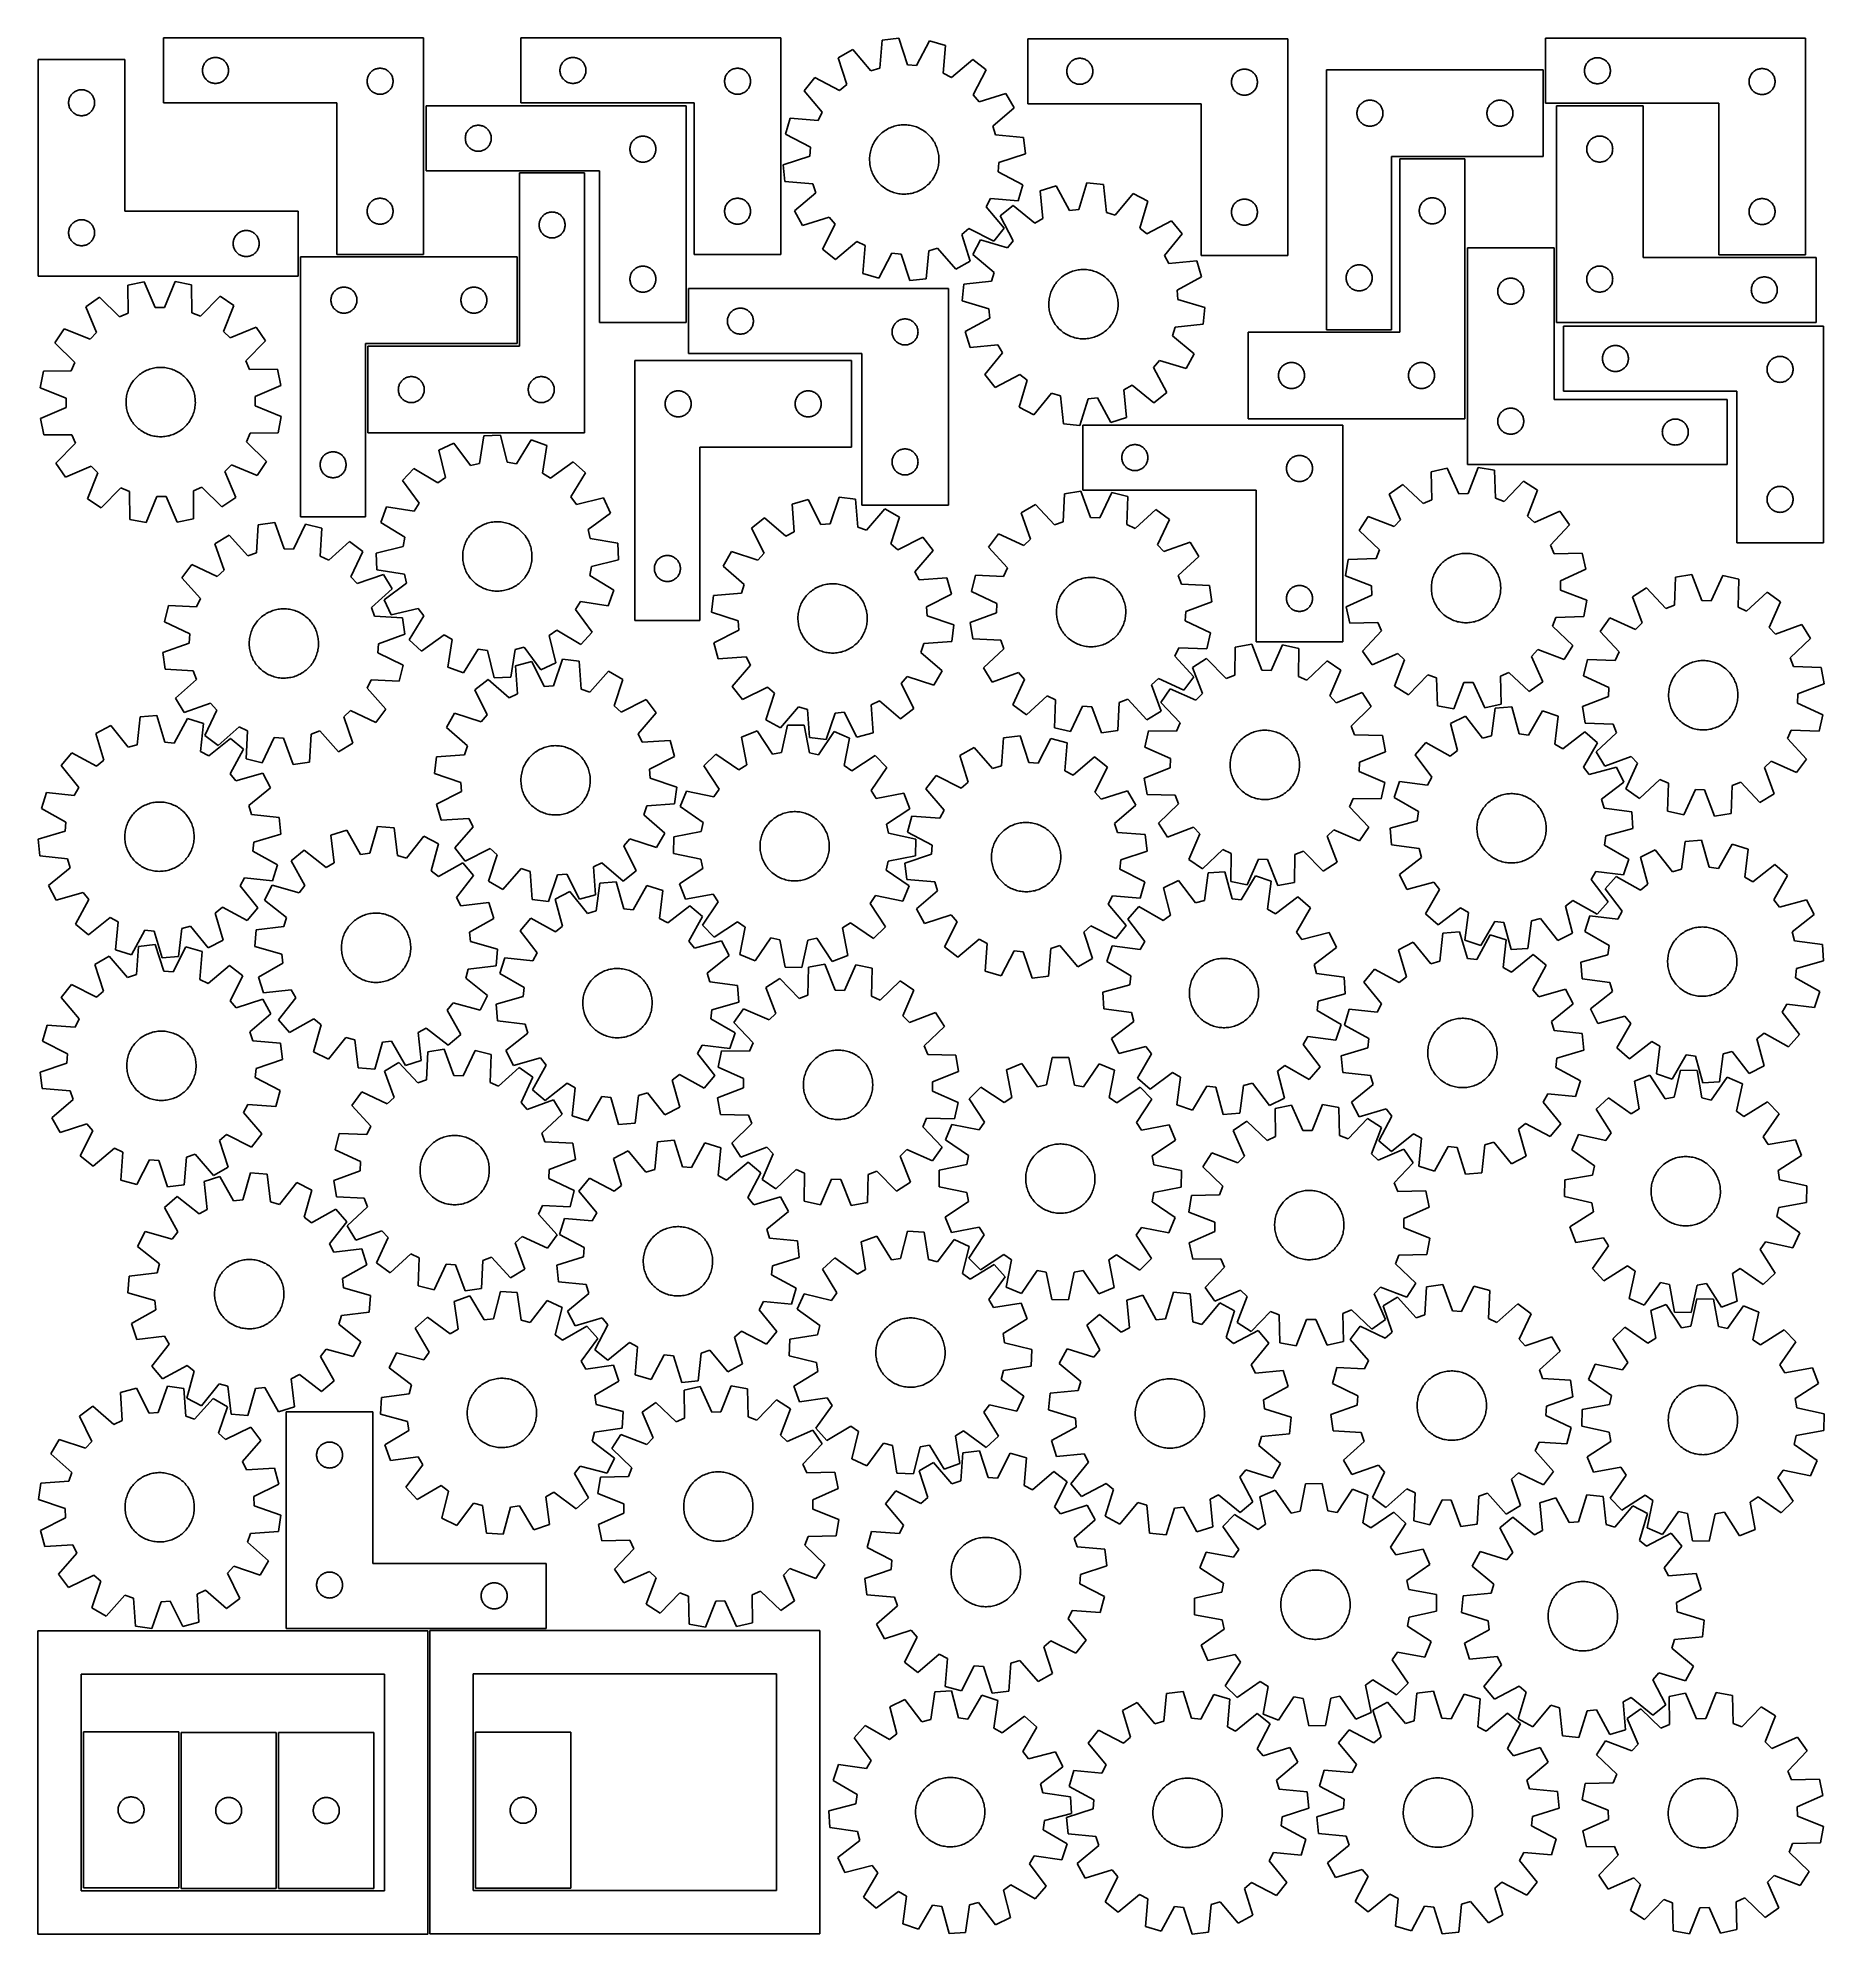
# Model space of a CAD drawing. Header units: millimetres. Extents: x 7 to 1243, y 7 to 1319.
import ezdxf

# ---------------------------------------------------------------- set-up
doc = ezdxf.new("R2010")
doc.units = ezdxf.units.MM
doc.layers.add('CUT', color=7, linetype='CONTINUOUS', true_color=0x000000)

msp = doc.modelspace()

# ---------------------------------------------------------------- linework, layer by layer
at = {"layer": 'CUT'}
for p, q in [((273.482387, 1319.358189), (93.482387, 1319.358189)), ((93.482387, 1319.358189), (93.482387, 1274.358189)), ((273.482387, 1169.358189), (273.482387, 1319.358189)), ((521.041042, 1319.357213), (341.041042, 1319.357213)), ((341.041042, 1319.357213), (341.041042, 1274.357213)), ((521.041042, 1169.357213), (521.041042, 1319.357213)), ((591.200793, 1317.820525), (589.542674, 1298.515265)), ((602.662023, 1319.134173), (591.200793, 1317.820525)), ((608.64517, 1300.70473), (602.662023, 1319.134173)), ((623.972977, 1317.377795), (615.053271, 1300.176596)), ((635.064484, 1314.205425), (623.972977, 1317.377795)), ((633.539548, 1294.889189), (635.064484, 1314.205425)), ((872.061855, 1318.749302), (692.061855, 1318.749302)), ((692.061855, 1318.749302), (692.061855, 1273.749302)), ((872.061855, 1168.749302), (872.061855, 1318.749302)), ((1230.530338, 1319.139195), (1050.530338, 1319.139195)), ((1050.530338, 1319.139195), (1050.530338, 1274.139195)), ((1230.530338, 1169.139195), (1230.530338, 1319.139195)), ((66.771331, 1304.490266), (6.771331, 1304.490266)), ((6.771331, 1304.490266), (6.771331, 1154.490266)), ((66.771331, 1199.490266), (66.771331, 1304.490266)), ((120.789055, 1299.187561), (120.960016, 1299.751144)), ((120.960016, 1299.751144), (121.167472, 1300.30234)), ((121.167472, 1300.30234), (121.410533, 1300.838787)), ((121.410533, 1300.838787), (121.688159, 1301.358189)), ((121.688159, 1301.358189), (121.999161, 1301.858321)), ((121.999161, 1301.858321), (122.342207, 1302.337042)), ((122.342207, 1302.337042), (122.715829, 1302.792302)), ((122.715829, 1302.792302), (123.118426, 1303.22215)), ((123.118426, 1303.22215), (123.548275, 1303.624747)), ((123.548275, 1303.624747), (124.003534, 1303.998369)), ((124.003534, 1303.998369), (124.482255, 1304.341416)), ((124.482255, 1304.341416), (124.982387, 1304.652418)), ((124.982387, 1304.652418), (125.501789, 1304.930044)), ((125.501789, 1304.930044), (126.038236, 1305.173105)), ((126.038236, 1305.173105), (126.589432, 1305.38056)), ((126.589432, 1305.38056), (127.153016, 1305.551522)), ((127.153016, 1305.551522), (127.726574, 1305.685257)), ((127.726574, 1305.685257), (128.307652, 1305.781193)), ((128.307652, 1305.781193), (128.893759, 1305.83892)), ((128.893759, 1305.83892), (129.482387, 1305.858189)), ((129.482387, 1305.858189), (130.071016, 1305.83892)), ((130.071016, 1305.83892), (130.657123, 1305.781193)), ((130.657123, 1305.781193), (131.2382, 1305.685257)), ((131.2382, 1305.685257), (131.811759, 1305.551522)), ((131.811759, 1305.551522), (132.375343, 1305.38056)), ((132.375343, 1305.38056), (132.926538, 1305.173105)), ((132.926538, 1305.173105), (133.462986, 1304.930044)), ((133.462986, 1304.930044), (133.982387, 1304.652418)), ((133.982387, 1304.652418), (134.482519, 1304.341416)), ((134.482519, 1304.341416), (134.96124, 1303.998369)), ((134.96124, 1303.998369), (135.4165, 1303.624747)), ((135.4165, 1303.624747), (135.846348, 1303.22215)), ((135.846348, 1303.22215), (136.248946, 1302.792302)), ((136.248946, 1302.792302), (136.622567, 1302.337042)), ((136.622567, 1302.337042), (136.965614, 1301.858321)), ((136.965614, 1301.858321), (137.276616, 1301.358189)), ((137.276616, 1301.358189), (137.554242, 1300.838787)), ((137.554242, 1300.838787), (137.797303, 1300.30234)), ((137.797303, 1300.30234), (138.004759, 1299.751144)), ((138.004759, 1299.751144), (138.17572, 1299.187561)), ((368.34771, 1299.186584), (368.518671, 1299.750168)), ((368.518671, 1299.750168), (368.726126, 1300.301364)), ((368.726126, 1300.301364), (368.969187, 1300.837811)), ((368.969187, 1300.837811), (369.246813, 1301.357213)), ((369.246813, 1301.357213), (369.557816, 1301.857345)), ((369.557816, 1301.857345), (369.900862, 1302.336066)), ((369.900862, 1302.336066), (370.274484, 1302.791325)), ((370.274484, 1302.791325), (370.677081, 1303.221174)), ((370.677081, 1303.221174), (371.10693, 1303.623771)), ((371.10693, 1303.623771), (371.562189, 1303.997393)), ((371.562189, 1303.997393), (372.04091, 1304.340439)), ((372.04091, 1304.340439), (372.541042, 1304.651441)), ((372.541042, 1304.651441), (373.060444, 1304.929067)), ((373.060444, 1304.929067), (373.596891, 1305.172128)), ((373.596891, 1305.172128), (374.148087, 1305.379584)), ((374.148087, 1305.379584), (374.711671, 1305.550545)), ((374.711671, 1305.550545), (375.285229, 1305.68428)), ((375.285229, 1305.68428), (375.866306, 1305.780216)), ((375.866306, 1305.780216), (376.452414, 1305.837943)), ((376.452414, 1305.837943), (377.041042, 1305.857213)), ((377.041042, 1305.857213), (377.62967, 1305.837943)), ((377.62967, 1305.837943), (378.215778, 1305.780216)), ((378.215778, 1305.780216), (378.796855, 1305.68428)), ((378.796855, 1305.68428), (379.370414, 1305.550545)), ((379.370414, 1305.550545), (379.933997, 1305.379584)), ((379.933997, 1305.379584), (380.485193, 1305.172128)), ((380.485193, 1305.172128), (381.02164, 1304.929067)), ((381.02164, 1304.929067), (381.541042, 1304.651441)), ((381.541042, 1304.651441), (382.041174, 1304.340439)), ((382.041174, 1304.340439), (382.519895, 1303.997393)), ((382.519895, 1303.997393), (382.975154, 1303.623771)), ((382.975154, 1303.623771), (383.405003, 1303.221174)), ((383.405003, 1303.221174), (383.8076, 1302.791325)), ((383.8076, 1302.791325), (384.181222, 1302.336066)), ((384.181222, 1302.336066), (384.524269, 1301.857345)), ((384.524269, 1301.857345), (384.835271, 1301.357213)), ((384.835271, 1301.357213), (385.112897, 1300.837811)), ((385.112897, 1300.837811), (385.355958, 1300.301364)), ((385.355958, 1300.301364), (385.563413, 1299.750168)), ((385.563413, 1299.750168), (385.734375, 1299.186584)), ((570.839902, 1311.287857), (560.753818, 1305.688181)), ((560.753818, 1305.688181), (566.609719, 1287.217912)), ((583.420252, 1296.550923), (570.839902, 1311.287857)), ((615.053271, 1300.176596), (608.64517, 1300.70473)), ((654.081101, 1304.427395), (639.257754, 1291.948982)), ((663.114305, 1297.251971), (654.081101, 1304.427395)), ((719.746939, 1299.693453), (719.99, 1300.229901)), ((719.99, 1300.229901), (720.267626, 1300.749302)), ((720.267626, 1300.749302), (720.578629, 1301.249435)), ((720.578629, 1301.249435), (720.921675, 1301.728155)), ((720.921675, 1301.728155), (721.295297, 1302.183415)), ((721.295297, 1302.183415), (721.697894, 1302.613264)), ((721.697894, 1302.613264), (722.127743, 1303.015861)), ((722.127743, 1303.015861), (722.583002, 1303.389483)), ((722.583002, 1303.389483), (723.061723, 1303.732529)), ((723.061723, 1303.732529), (723.561855, 1304.043531)), ((723.561855, 1304.043531), (724.081257, 1304.321157)), ((724.081257, 1304.321157), (724.617704, 1304.564218)), ((724.617704, 1304.564218), (725.1689, 1304.771674)), ((725.1689, 1304.771674), (725.732484, 1304.942635)), ((725.732484, 1304.942635), (726.306042, 1305.07637)), ((726.306042, 1305.07637), (726.887119, 1305.172306)), ((726.887119, 1305.172306), (727.473227, 1305.230033)), ((727.473227, 1305.230033), (728.061855, 1305.249302)), ((728.061855, 1305.249302), (728.650483, 1305.230033)), ((728.650483, 1305.230033), (729.236591, 1305.172306)), ((729.236591, 1305.172306), (729.817668, 1305.07637)), ((729.817668, 1305.07637), (730.391227, 1304.942635)), ((730.391227, 1304.942635), (730.95481, 1304.771674)), ((730.95481, 1304.771674), (731.506006, 1304.564218)), ((731.506006, 1304.564218), (732.042453, 1304.321157)), ((732.042453, 1304.321157), (732.561855, 1304.043531)), ((732.561855, 1304.043531), (733.061987, 1303.732529)), ((733.061987, 1303.732529), (733.540708, 1303.389483)), ((733.540708, 1303.389483), (733.995967, 1303.015861)), ((733.995967, 1303.015861), (734.425816, 1302.613264)), ((734.425816, 1302.613264), (734.828413, 1302.183415)), ((734.828413, 1302.183415), (735.202035, 1301.728155)), ((735.202035, 1301.728155), (735.545082, 1301.249435)), ((735.545082, 1301.249435), (735.856084, 1300.749302)), ((735.856084, 1300.749302), (736.13371, 1300.229901)), ((736.13371, 1300.229901), (736.376771, 1299.693453)), ((1078.007967, 1299.53215), (1078.215422, 1300.083346)), ((1078.215422, 1300.083346), (1078.458483, 1300.619793)), ((1078.458483, 1300.619793), (1078.736109, 1301.139195)), ((1078.736109, 1301.139195), (1079.047112, 1301.639327)), ((1079.047112, 1301.639327), (1079.390158, 1302.118048)), ((1079.390158, 1302.118048), (1079.76378, 1302.573307)), ((1079.76378, 1302.573307), (1080.166377, 1303.003156)), ((1080.166377, 1303.003156), (1080.596226, 1303.405753)), ((1080.596226, 1303.405753), (1081.051485, 1303.779375)), ((1081.051485, 1303.779375), (1081.530206, 1304.122422)), ((1081.530206, 1304.122422), (1082.030338, 1304.433424)), ((1082.030338, 1304.433424), (1082.54974, 1304.71105)), ((1082.54974, 1304.71105), (1083.086187, 1304.954111)), ((1083.086187, 1304.954111), (1083.637383, 1305.161566)), ((1083.637383, 1305.161566), (1084.200967, 1305.332527)), ((1084.200967, 1305.332527), (1084.774525, 1305.466263)), ((1084.774525, 1305.466263), (1085.355602, 1305.562199)), ((1085.355602, 1305.562199), (1085.94171, 1305.619925)), ((1085.94171, 1305.619925), (1086.530338, 1305.639195)), ((1086.530338, 1305.639195), (1087.118966, 1305.619925)), ((1087.118966, 1305.619925), (1087.705074, 1305.562199)), ((1087.705074, 1305.562199), (1088.286151, 1305.466263)), ((1088.286151, 1305.466263), (1088.859709, 1305.332527)), ((1088.859709, 1305.332527), (1089.423293, 1305.161566)), ((1089.423293, 1305.161566), (1089.974489, 1304.954111)), ((1089.974489, 1304.954111), (1090.510936, 1304.71105)), ((1090.510936, 1304.71105), (1091.030338, 1304.433424)), ((1091.030338, 1304.433424), (1091.53047, 1304.122422)), ((1091.53047, 1304.122422), (1092.009191, 1303.779375)), ((1092.009191, 1303.779375), (1092.46445, 1303.405753)), ((1092.46445, 1303.405753), (1092.894299, 1303.003156)), ((1092.894299, 1303.003156), (1093.296896, 1302.573307)), ((1093.296896, 1302.573307), (1093.670518, 1302.118048)), ((1093.670518, 1302.118048), (1094.013565, 1301.639327)), ((1094.013565, 1301.639327), (1094.324567, 1301.139195)), ((1094.324567, 1301.139195), (1094.602193, 1300.619793)), ((1094.602193, 1300.619793), (1094.845254, 1300.083346)), ((1094.845254, 1300.083346), (1095.052709, 1299.53215)), ((120.482387, 1296.858189), (120.501657, 1297.446817)), ((120.501657, 1296.269561), (120.482387, 1296.858189)), ((120.501657, 1297.446817), (120.559384, 1298.032925)), ((120.559384, 1295.683453), (120.501657, 1296.269561)), ((120.559384, 1298.032925), (120.65532, 1298.614002)), ((120.65532, 1295.102376), (120.559384, 1295.683453)), ((120.65532, 1298.614002), (120.789055, 1299.187561)), ((120.789055, 1294.528818), (120.65532, 1295.102376)), ((120.960016, 1293.965234), (120.789055, 1294.528818)), ((121.167472, 1293.414038), (120.960016, 1293.965234)), ((121.410533, 1292.877591), (121.167472, 1293.414038)), ((121.688159, 1292.358189), (121.410533, 1292.877591)), ((121.999161, 1291.858057), (121.688159, 1292.358189)), ((122.342207, 1291.379336), (121.999161, 1291.858057)), ((122.715829, 1290.924077), (122.342207, 1291.379336)), ((123.118426, 1290.494228), (122.715829, 1290.924077)), ((123.548275, 1290.091631), (123.118426, 1290.494228)), ((124.003534, 1289.718009), (123.548275, 1290.091631)), ((124.482255, 1289.374963), (124.003534, 1289.718009)), ((124.982387, 1289.063961), (124.482255, 1289.374963)), ((125.501789, 1288.786335), (124.982387, 1289.063961)), ((126.038236, 1288.543273), (125.501789, 1288.786335)), ((126.589432, 1288.335818), (126.038236, 1288.543273)), ((127.153016, 1288.164857), (126.589432, 1288.335818)), ((127.726574, 1288.031122), (127.153016, 1288.164857)), ((128.307652, 1287.935185), (127.726574, 1288.031122)), ((128.893759, 1287.877459), (128.307652, 1287.935185)), ((129.482387, 1287.858189), (128.893759, 1287.877459)), ((130.071016, 1287.877459), (129.482387, 1287.858189)), ((130.657123, 1287.935185), (130.071016, 1287.877459)), ((131.2382, 1288.031122), (130.657123, 1287.935185)), ((131.811759, 1288.164857), (131.2382, 1288.031122)), ((132.375343, 1288.335818), (131.811759, 1288.164857)), ((132.926538, 1288.543273), (132.375343, 1288.335818)), ((133.462986, 1288.786335), (132.926538, 1288.543273)), ((133.982387, 1289.063961), (133.462986, 1288.786335)), ((134.482519, 1289.374963), (133.982387, 1289.063961)), ((134.96124, 1289.718009), (134.482519, 1289.374963)), ((135.4165, 1290.091631), (134.96124, 1289.718009)), ((135.846348, 1290.494228), (135.4165, 1290.091631)), ((136.248946, 1290.924077), (135.846348, 1290.494228)), ((136.622567, 1291.379336), (136.248946, 1290.924077)), ((136.965614, 1291.858057), (136.622567, 1291.379336)), ((137.276616, 1292.358189), (136.965614, 1291.858057)), ((137.554242, 1292.877591), (137.276616, 1292.358189)), ((137.797303, 1293.414038), (137.554242, 1292.877591)), ((138.004759, 1293.965234), (137.797303, 1293.414038)), ((138.17572, 1294.528818), (138.004759, 1293.965234)), ((138.17572, 1299.187561), (138.309455, 1298.614002)), ((138.309455, 1295.102376), (138.17572, 1294.528818)), ((138.309455, 1298.614002), (138.405391, 1298.032925)), ((138.405391, 1295.683453), (138.309455, 1295.102376)), ((138.405391, 1298.032925), (138.463118, 1297.446817)), ((138.463118, 1296.269561), (138.405391, 1295.683453)), ((138.463118, 1297.446817), (138.482387, 1296.858189)), ((138.482387, 1296.858189), (138.463118, 1296.269561)), ((234.482387, 1289.358189), (234.501657, 1289.946817)), ((234.501657, 1288.769561), (234.482387, 1289.358189)), ((234.501657, 1289.946817), (234.559384, 1290.532925)), ((234.559384, 1288.183453), (234.501657, 1288.769561)), ((234.559384, 1290.532925), (234.65532, 1291.114002)), ((234.65532, 1287.602376), (234.559384, 1288.183453)), ((234.65532, 1291.114002), (234.789055, 1291.687561)), ((234.789055, 1287.028818), (234.65532, 1287.602376)), ((234.789055, 1291.687561), (234.960016, 1292.251144)), ((234.960016, 1286.465234), (234.789055, 1287.028818)), ((234.960016, 1292.251144), (235.167472, 1292.80234)), ((235.167472, 1292.80234), (235.410533, 1293.338787)), ((235.410533, 1293.338787), (235.688159, 1293.858189)), ((235.688159, 1293.858189), (235.999161, 1294.358321)), ((235.999161, 1294.358321), (236.342207, 1294.837042)), ((236.342207, 1294.837042), (236.715829, 1295.292302)), ((236.715829, 1295.292302), (237.118426, 1295.72215)), ((237.118426, 1295.72215), (237.548275, 1296.124747)), ((237.548275, 1296.124747), (238.003534, 1296.498369)), ((238.003534, 1296.498369), (238.482255, 1296.841416)), ((238.482255, 1296.841416), (238.982387, 1297.152418)), ((238.982387, 1297.152418), (239.501789, 1297.430044)), ((239.501789, 1297.430044), (240.038236, 1297.673105)), ((240.038236, 1297.673105), (240.589432, 1297.88056)), ((240.589432, 1297.88056), (241.153016, 1298.051522)), ((241.153016, 1298.051522), (241.726574, 1298.185257)), ((241.726574, 1298.185257), (242.307652, 1298.281193)), ((242.307652, 1298.281193), (242.893759, 1298.33892)), ((242.893759, 1298.33892), (243.482387, 1298.358189)), ((243.482387, 1298.358189), (244.071016, 1298.33892)), ((244.071016, 1298.33892), (244.657123, 1298.281193)), ((244.657123, 1298.281193), (245.2382, 1298.185257)), ((245.2382, 1298.185257), (245.811759, 1298.051522)), ((245.811759, 1298.051522), (246.375343, 1297.88056)), ((246.375343, 1297.88056), (246.926538, 1297.673105)), ((246.926538, 1297.673105), (247.462986, 1297.430044)), ((247.462986, 1297.430044), (247.982387, 1297.152418)), ((247.982387, 1297.152418), (248.482519, 1296.841416)), ((248.482519, 1296.841416), (248.96124, 1296.498369)), ((248.96124, 1296.498369), (249.4165, 1296.124747)), ((249.4165, 1296.124747), (249.846348, 1295.72215)), ((249.846348, 1295.72215), (250.248946, 1295.292302)), ((250.248946, 1295.292302), (250.622567, 1294.837042)), ((250.622567, 1294.837042), (250.965614, 1294.358321)), ((250.965614, 1294.358321), (251.276616, 1293.858189)), ((251.276616, 1293.858189), (251.554242, 1293.338787)), ((251.554242, 1293.338787), (251.797303, 1292.80234)), ((251.797303, 1292.80234), (252.004759, 1292.251144)), ((252.004759, 1292.251144), (252.17572, 1291.687561)), ((252.17572, 1287.028818), (252.004759, 1286.465234)), ((252.17572, 1291.687561), (252.309455, 1291.114002)), ((252.309455, 1287.602376), (252.17572, 1287.028818)), ((252.309455, 1291.114002), (252.405391, 1290.532925)), ((252.405391, 1288.183453), (252.309455, 1287.602376)), ((252.405391, 1290.532925), (252.463118, 1289.946817)), ((252.463118, 1288.769561), (252.405391, 1288.183453)), ((252.463118, 1289.946817), (252.482387, 1289.358189)), ((252.482387, 1289.358189), (252.463118, 1288.769561)), ((368.041042, 1296.857213), (368.060312, 1297.445841)), ((368.060312, 1296.268584), (368.041042, 1296.857213)), ((368.060312, 1297.445841), (368.118038, 1298.031948)), ((368.118038, 1295.682477), (368.060312, 1296.268584)), ((368.118038, 1298.031948), (368.213975, 1298.613026)), ((368.213975, 1295.1014), (368.118038, 1295.682477)), ((368.213975, 1298.613026), (368.34771, 1299.186584)), ((368.34771, 1294.527841), (368.213975, 1295.1014)), ((368.518671, 1293.964257), (368.34771, 1294.527841)), ((368.726126, 1293.413062), (368.518671, 1293.964257)), ((368.969187, 1292.876614), (368.726126, 1293.413062)), ((369.246813, 1292.357213), (368.969187, 1292.876614)), ((369.557816, 1291.857081), (369.246813, 1292.357213)), ((369.900862, 1291.37836), (369.557816, 1291.857081)), ((370.274484, 1290.9231), (369.900862, 1291.37836)), ((370.677081, 1290.493252), (370.274484, 1290.9231)), ((371.10693, 1290.090654), (370.677081, 1290.493252)), ((371.562189, 1289.717033), (371.10693, 1290.090654)), ((372.04091, 1289.373986), (371.562189, 1289.717033)), ((372.541042, 1289.062984), (372.04091, 1289.373986)), ((373.060444, 1288.785358), (372.541042, 1289.062984)), ((373.596891, 1288.542297), (373.060444, 1288.785358)), ((374.148087, 1288.334841), (373.596891, 1288.542297)), ((374.711671, 1288.16388), (374.148087, 1288.334841)), ((375.285229, 1288.030145), (374.711671, 1288.16388)), ((375.866306, 1287.934209), (375.285229, 1288.030145)), ((376.452414, 1287.876482), (375.866306, 1287.934209)), ((377.041042, 1287.857213), (376.452414, 1287.876482)), ((377.62967, 1287.876482), (377.041042, 1287.857213)), ((378.215778, 1287.934209), (377.62967, 1287.876482)), ((378.796855, 1288.030145), (378.215778, 1287.934209)), ((379.370414, 1288.16388), (378.796855, 1288.030145)), ((379.933997, 1288.334841), (379.370414, 1288.16388)), ((380.485193, 1288.542297), (379.933997, 1288.334841)), ((381.02164, 1288.785358), (380.485193, 1288.542297)), ((381.541042, 1289.062984), (381.02164, 1288.785358)), ((382.041174, 1289.373986), (381.541042, 1289.062984)), ((382.519895, 1289.717033), (382.041174, 1289.373986)), ((382.975154, 1290.090654), (382.519895, 1289.717033)), ((383.405003, 1290.493252), (382.975154, 1290.090654)), ((383.8076, 1290.9231), (383.405003, 1290.493252)), ((384.181222, 1291.37836), (383.8076, 1290.9231)), ((384.524269, 1291.857081), (384.181222, 1291.37836)), ((384.835271, 1292.357213), (384.524269, 1291.857081)), ((385.112897, 1292.876614), (384.835271, 1292.357213)), ((385.355958, 1293.413062), (385.112897, 1292.876614)), ((385.563413, 1293.964257), (385.355958, 1293.413062)), ((385.734375, 1294.527841), (385.563413, 1293.964257)), ((385.734375, 1299.186584), (385.86811, 1298.613026)), ((385.86811, 1295.1014), (385.734375, 1294.527841)), ((385.86811, 1298.613026), (385.964046, 1298.031948)), ((385.964046, 1295.682477), (385.86811, 1295.1014)), ((385.964046, 1298.031948), (386.021772, 1297.445841)), ((386.021772, 1296.268584), (385.964046, 1295.682477)), ((386.021772, 1297.445841), (386.041042, 1296.857213)), ((386.041042, 1296.857213), (386.021772, 1296.268584)), ((482.041042, 1289.357213), (482.060312, 1289.945841)), ((482.060312, 1288.768584), (482.041042, 1289.357213)), ((482.060312, 1289.945841), (482.118038, 1290.531948)), ((482.118038, 1288.182477), (482.060312, 1288.768584)), ((482.118038, 1290.531948), (482.213975, 1291.113026)), ((482.213975, 1287.6014), (482.118038, 1288.182477)), ((482.213975, 1291.113026), (482.34771, 1291.686584)), ((482.34771, 1287.027841), (482.213975, 1287.6014)), ((482.34771, 1291.686584), (482.518671, 1292.250168)), ((482.518671, 1286.464257), (482.34771, 1287.027841)), ((482.518671, 1292.250168), (482.726126, 1292.801364)), ((482.726126, 1292.801364), (482.969187, 1293.337811)), ((482.969187, 1293.337811), (483.246813, 1293.857213)), ((483.246813, 1293.857213), (483.557816, 1294.357345)), ((483.557816, 1294.357345), (483.900862, 1294.836066)), ((483.900862, 1294.836066), (484.274484, 1295.291325)), ((484.274484, 1295.291325), (484.677081, 1295.721174)), ((484.677081, 1295.721174), (485.10693, 1296.123771)), ((485.10693, 1296.123771), (485.562189, 1296.497393)), ((485.562189, 1296.497393), (486.04091, 1296.840439)), ((486.04091, 1296.840439), (486.541042, 1297.151441)), ((486.541042, 1297.151441), (487.060444, 1297.429067)), ((487.060444, 1297.429067), (487.596891, 1297.672128)), ((487.596891, 1297.672128), (488.148087, 1297.879584)), ((488.148087, 1297.879584), (488.711671, 1298.050545)), ((488.711671, 1298.050545), (489.285229, 1298.18428)), ((489.285229, 1298.18428), (489.866306, 1298.280216)), ((489.866306, 1298.280216), (490.452414, 1298.337943)), ((490.452414, 1298.337943), (491.041042, 1298.357213)), ((491.041042, 1298.357213), (491.62967, 1298.337943)), ((491.62967, 1298.337943), (492.215778, 1298.280216)), ((492.215778, 1298.280216), (492.796855, 1298.18428)), ((492.796855, 1298.18428), (493.370414, 1298.050545)), ((493.370414, 1298.050545), (493.933997, 1297.879584)), ((493.933997, 1297.879584), (494.485193, 1297.672128)), ((494.485193, 1297.672128), (495.02164, 1297.429067)), ((495.02164, 1297.429067), (495.541042, 1297.151441)), ((495.541042, 1297.151441), (496.041174, 1296.840439)), ((496.041174, 1296.840439), (496.519895, 1296.497393)), ((496.519895, 1296.497393), (496.975154, 1296.123771)), ((496.975154, 1296.123771), (497.405003, 1295.721174)), ((497.405003, 1295.721174), (497.8076, 1295.291325)), ((497.8076, 1295.291325), (498.181222, 1294.836066)), ((498.181222, 1294.836066), (498.524269, 1294.357345)), ((498.524269, 1294.357345), (498.835271, 1293.857213)), ((498.835271, 1293.857213), (499.112897, 1293.337811)), ((499.112897, 1293.337811), (499.355958, 1292.801364)), ((499.355958, 1292.801364), (499.563413, 1292.250168)), ((499.563413, 1292.250168), (499.734375, 1291.686584)), ((499.734375, 1287.027841), (499.563413, 1286.464257)), ((499.734375, 1291.686584), (499.86811, 1291.113026)), ((499.86811, 1287.6014), (499.734375, 1287.027841)), ((499.86811, 1291.113026), (499.964046, 1290.531948)), ((499.964046, 1288.182477), (499.86811, 1287.6014)), ((499.964046, 1290.531948), (500.021772, 1289.945841)), ((500.021772, 1288.768584), (499.964046, 1288.182477)), ((500.021772, 1289.945841), (500.041042, 1289.357213)), ((500.041042, 1289.357213), (500.021772, 1288.768584)), ((544.442752, 1291.861008), (537.267328, 1282.827805)), ((561.705059, 1283.060148), (544.442752, 1291.861008)), ((566.609719, 1287.217912), (561.705059, 1283.060148)), ((589.542674, 1298.515265), (583.420252, 1296.550923)), ((639.257754, 1291.948982), (633.539548, 1294.889189)), ((654.313444, 1279.989664), (663.114305, 1297.251971)), ((719.061855, 1296.249302), (719.081125, 1296.837931)), ((719.081125, 1295.660674), (719.061855, 1296.249302)), ((719.081125, 1296.837931), (719.138851, 1297.424038)), ((719.138851, 1295.074567), (719.081125, 1295.660674)), ((719.138851, 1297.424038), (719.234788, 1298.005115)), ((719.234788, 1294.49349), (719.138851, 1295.074567)), ((719.234788, 1298.005115), (719.368523, 1298.578674)), ((719.368523, 1293.919931), (719.234788, 1294.49349)), ((719.368523, 1298.578674), (719.539484, 1299.142258)), ((719.539484, 1293.356347), (719.368523, 1293.919931)), ((719.539484, 1299.142258), (719.746939, 1299.693453)), ((719.746939, 1292.805152), (719.539484, 1293.356347)), ((719.99, 1292.268704), (719.746939, 1292.805152)), ((720.267626, 1291.749302), (719.99, 1292.268704)), ((720.578629, 1291.24917), (720.267626, 1291.749302)), ((720.921675, 1290.77045), (720.578629, 1291.24917)), ((721.295297, 1290.31519), (720.921675, 1290.77045)), ((721.697894, 1289.885341), (721.295297, 1290.31519)), ((722.127743, 1289.482744), (721.697894, 1289.885341)), ((722.583002, 1289.109122), (722.127743, 1289.482744)), ((723.061723, 1288.766076), (722.583002, 1289.109122)), ((723.561855, 1288.455074), (723.061723, 1288.766076)), ((724.081257, 1288.177448), (723.561855, 1288.455074)), ((724.617704, 1287.934387), (724.081257, 1288.177448)), ((725.1689, 1287.726931), (724.617704, 1287.934387)), ((725.732484, 1287.55597), (725.1689, 1287.726931)), ((726.306042, 1287.422235), (725.732484, 1287.55597)), ((726.887119, 1287.326299), (726.306042, 1287.422235)), ((727.473227, 1287.268572), (726.887119, 1287.326299)), ((728.061855, 1287.249302), (727.473227, 1287.268572)), ((728.650483, 1287.268572), (728.061855, 1287.249302)), ((729.236591, 1287.326299), (728.650483, 1287.268572)), ((729.817668, 1287.422235), (729.236591, 1287.326299)), ((730.391227, 1287.55597), (729.817668, 1287.422235)), ((730.95481, 1287.726931), (730.391227, 1287.55597)), ((731.506006, 1287.934387), (730.95481, 1287.726931)), ((732.042453, 1288.177448), (731.506006, 1287.934387)), ((732.561855, 1288.455074), (732.042453, 1288.177448)), ((733.061987, 1288.766076), (732.561855, 1288.455074)), ((733.540708, 1289.109122), (733.061987, 1288.766076)), ((733.995967, 1289.482744), (733.540708, 1289.109122)), ((734.425816, 1289.885341), (733.995967, 1289.482744)), ((734.828413, 1290.31519), (734.425816, 1289.885341)), ((735.202035, 1290.77045), (734.828413, 1290.31519)), ((735.545082, 1291.24917), (735.202035, 1290.77045)), ((735.856084, 1291.749302), (735.545082, 1291.24917)), ((736.13371, 1292.268704), (735.856084, 1291.749302)), ((736.376771, 1292.805152), (736.13371, 1292.268704)), ((736.376771, 1299.693453), (736.584226, 1299.142258)), ((736.584226, 1293.356347), (736.376771, 1292.805152)), ((736.584226, 1299.142258), (736.755188, 1298.578674)), ((736.755188, 1293.919931), (736.584226, 1293.356347)), ((736.755188, 1298.578674), (736.888923, 1298.005115)), ((736.888923, 1294.49349), (736.755188, 1293.919931)), ((736.888923, 1298.005115), (736.984859, 1297.424038)), ((736.984859, 1295.074567), (736.888923, 1294.49349)), ((736.984859, 1297.424038), (737.042585, 1296.837931)), ((737.042585, 1295.660674), (736.984859, 1295.074567)), ((737.042585, 1296.837931), (737.061855, 1296.249302)), ((737.061855, 1296.249302), (737.042585, 1295.660674)), ((833.061855, 1288.749302), (833.081125, 1289.337931)), ((833.081125, 1288.160674), (833.061855, 1288.749302)), ((833.081125, 1289.337931), (833.138851, 1289.924038)), ((833.138851, 1287.574567), (833.081125, 1288.160674)), ((833.138851, 1289.924038), (833.234788, 1290.505115)), ((833.234788, 1286.99349), (833.138851, 1287.574567)), ((833.234788, 1290.505115), (833.368523, 1291.078674)), ((833.368523, 1286.419931), (833.234788, 1286.99349)), ((833.368523, 1291.078674), (833.539484, 1291.642258)), ((833.539484, 1291.642258), (833.746939, 1292.193453)), ((833.746939, 1292.193453), (833.99, 1292.729901)), ((833.99, 1292.729901), (834.267626, 1293.249302)), ((834.267626, 1293.249302), (834.578629, 1293.749435)), ((834.578629, 1293.749435), (834.921675, 1294.228155)), ((834.921675, 1294.228155), (835.295297, 1294.683415)), ((835.295297, 1294.683415), (835.697894, 1295.113264)), ((835.697894, 1295.113264), (836.127743, 1295.515861)), ((836.127743, 1295.515861), (836.583002, 1295.889483)), ((836.583002, 1295.889483), (837.061723, 1296.232529)), ((837.061723, 1296.232529), (837.561855, 1296.543531)), ((837.561855, 1296.543531), (838.081257, 1296.821157)), ((838.081257, 1296.821157), (838.617704, 1297.064218)), ((838.617704, 1297.064218), (839.1689, 1297.271674)), ((839.1689, 1297.271674), (839.732484, 1297.442635)), ((839.732484, 1297.442635), (840.306042, 1297.57637)), ((840.306042, 1297.57637), (840.887119, 1297.672306)), ((840.887119, 1297.672306), (841.473227, 1297.730033)), ((841.473227, 1297.730033), (842.061855, 1297.749302)), ((842.061855, 1297.749302), (842.650483, 1297.730033)), ((842.650483, 1297.730033), (843.236591, 1297.672306)), ((843.236591, 1297.672306), (843.817668, 1297.57637)), ((843.817668, 1297.57637), (844.391227, 1297.442635)), ((844.391227, 1297.442635), (844.95481, 1297.271674)), ((844.95481, 1297.271674), (845.506006, 1297.064218)), ((845.506006, 1297.064218), (846.042453, 1296.821157)), ((846.042453, 1296.821157), (846.561855, 1296.543531)), ((846.561855, 1296.543531), (847.061987, 1296.232529)), ((847.061987, 1296.232529), (847.540708, 1295.889483)), ((847.540708, 1295.889483), (847.995967, 1295.515861)), ((847.995967, 1295.515861), (848.425816, 1295.113264)), ((848.425816, 1295.113264), (848.828413, 1294.683415)), ((848.828413, 1294.683415), (849.202035, 1294.228155)), ((849.202035, 1294.228155), (849.545082, 1293.749435)), ((849.545082, 1293.749435), (849.856084, 1293.249302)), ((849.856084, 1293.249302), (850.13371, 1292.729901)), ((850.13371, 1292.729901), (850.376771, 1292.193453)), ((850.376771, 1292.193453), (850.584226, 1291.642258)), ((850.584226, 1291.642258), (850.755188, 1291.078674)), ((850.755188, 1291.078674), (850.888923, 1290.505115)), ((850.888923, 1286.99349), (850.755188, 1286.419931)), ((850.888923, 1290.505115), (850.984859, 1289.924038)), ((850.984859, 1287.574567), (850.888923, 1286.99349)), ((850.984859, 1289.924038), (851.042585, 1289.337931)), ((851.042585, 1288.160674), (850.984859, 1287.574567)), ((851.042585, 1289.337931), (851.061855, 1288.749302)), ((851.061855, 1288.749302), (851.042585, 1288.160674)), ((898.998406, 1297.228055), (898.998406, 1117.228055)), ((1048.998406, 1297.228055), (898.998406, 1297.228055)), ((1048.998406, 1237.228055), (1048.998406, 1297.228055)), ((1077.530338, 1296.639195), (1077.549608, 1297.227823)), ((1077.549608, 1296.050567), (1077.530338, 1296.639195)), ((1077.549608, 1297.227823), (1077.607334, 1297.813931)), ((1077.607334, 1295.464459), (1077.549608, 1296.050567)), ((1077.607334, 1297.813931), (1077.703271, 1298.395008)), ((1077.703271, 1294.883382), (1077.607334, 1295.464459)), ((1077.703271, 1298.395008), (1077.837006, 1298.968566)), ((1077.837006, 1294.309824), (1077.703271, 1294.883382)), ((1077.837006, 1298.968566), (1078.007967, 1299.53215)), ((1078.007967, 1293.74624), (1077.837006, 1294.309824)), ((1078.215422, 1293.195044), (1078.007967, 1293.74624)), ((1078.458483, 1292.658597), (1078.215422, 1293.195044)), ((1078.736109, 1292.139195), (1078.458483, 1292.658597)), ((1079.047112, 1291.639063), (1078.736109, 1292.139195)), ((1079.390158, 1291.160342), (1079.047112, 1291.639063)), ((1079.76378, 1290.705083), (1079.390158, 1291.160342)), ((1080.166377, 1290.275234), (1079.76378, 1290.705083)), ((1080.596226, 1289.872637), (1080.166377, 1290.275234)), ((1081.051485, 1289.499015), (1080.596226, 1289.872637)), ((1081.530206, 1289.155969), (1081.051485, 1289.499015)), ((1082.030338, 1288.844966), (1081.530206, 1289.155969)), ((1082.54974, 1288.56734), (1082.030338, 1288.844966)), ((1083.086187, 1288.324279), (1082.54974, 1288.56734)), ((1083.637383, 1288.116824), (1083.086187, 1288.324279)), ((1084.200967, 1287.945863), (1083.637383, 1288.116824)), ((1084.774525, 1287.812128), (1084.200967, 1287.945863)), ((1085.355602, 1287.716191), (1084.774525, 1287.812128)), ((1085.94171, 1287.658465), (1085.355602, 1287.716191)), ((1086.530338, 1287.639195), (1085.94171, 1287.658465)), ((1087.118966, 1287.658465), (1086.530338, 1287.639195)), ((1087.705074, 1287.716191), (1087.118966, 1287.658465)), ((1088.286151, 1287.812128), (1087.705074, 1287.716191)), ((1088.859709, 1287.945863), (1088.286151, 1287.812128)), ((1089.423293, 1288.116824), (1088.859709, 1287.945863)), ((1089.974489, 1288.324279), (1089.423293, 1288.116824)), ((1090.510936, 1288.56734), (1089.974489, 1288.324279)), ((1091.030338, 1288.844966), (1090.510936, 1288.56734)), ((1091.53047, 1289.155969), (1091.030338, 1288.844966)), ((1092.009191, 1289.499015), (1091.53047, 1289.155969)), ((1092.46445, 1289.872637), (1092.009191, 1289.499015)), ((1092.894299, 1290.275234), (1092.46445, 1289.872637)), ((1093.296896, 1290.705083), (1092.894299, 1290.275234)), ((1093.670518, 1291.160342), (1093.296896, 1290.705083)), ((1094.013565, 1291.639063), (1093.670518, 1291.160342)), ((1094.324567, 1292.139195), (1094.013565, 1291.639063)), ((1094.602193, 1292.658597), (1094.324567, 1292.139195)), ((1094.845254, 1293.195044), (1094.602193, 1292.658597)), ((1095.052709, 1293.74624), (1094.845254, 1293.195044)), ((1095.052709, 1299.53215), (1095.223671, 1298.968566)), ((1095.223671, 1294.309824), (1095.052709, 1293.74624)), ((1095.223671, 1298.968566), (1095.357406, 1298.395008)), ((1095.357406, 1294.883382), (1095.223671, 1294.309824)), ((1095.357406, 1298.395008), (1095.453342, 1297.813931)), ((1095.453342, 1295.464459), (1095.357406, 1294.883382)), ((1095.453342, 1297.813931), (1095.511068, 1297.227823)), ((1095.511068, 1296.050567), (1095.453342, 1295.464459)), ((1095.511068, 1297.227823), (1095.530338, 1296.639195)), ((1095.530338, 1296.639195), (1095.511068, 1296.050567)), ((1191.530338, 1289.139195), (1191.549608, 1289.727823)), ((1191.549608, 1288.550567), (1191.530338, 1289.139195)), ((1191.549608, 1289.727823), (1191.607334, 1290.313931)), ((1191.607334, 1287.964459), (1191.549608, 1288.550567)), ((1191.607334, 1290.313931), (1191.703271, 1290.895008)), ((1191.703271, 1287.383382), (1191.607334, 1287.964459)), ((1191.703271, 1290.895008), (1191.837006, 1291.468566)), ((1191.837006, 1286.809824), (1191.703271, 1287.383382)), ((1191.837006, 1291.468566), (1192.007967, 1292.03215)), ((1192.007967, 1286.24624), (1191.837006, 1286.809824)), ((1192.007967, 1292.03215), (1192.215422, 1292.583346)), ((1192.215422, 1292.583346), (1192.458483, 1293.119793)), ((1192.458483, 1293.119793), (1192.736109, 1293.639195)), ((1192.736109, 1293.639195), (1193.047112, 1294.139327)), ((1193.047112, 1294.139327), (1193.390158, 1294.618048)), ((1193.390158, 1294.618048), (1193.76378, 1295.073307)), ((1193.76378, 1295.073307), (1194.166377, 1295.503156)), ((1194.166377, 1295.503156), (1194.596226, 1295.905753)), ((1194.596226, 1295.905753), (1195.051485, 1296.279375)), ((1195.051485, 1296.279375), (1195.530206, 1296.622422)), ((1195.530206, 1296.622422), (1196.030338, 1296.933424)), ((1196.030338, 1296.933424), (1196.54974, 1297.21105)), ((1196.54974, 1297.21105), (1197.086187, 1297.454111)), ((1197.086187, 1297.454111), (1197.637383, 1297.661566)), ((1197.637383, 1297.661566), (1198.200967, 1297.832527)), ((1198.200967, 1297.832527), (1198.774525, 1297.966263)), ((1198.774525, 1297.966263), (1199.355602, 1298.062199)), ((1199.355602, 1298.062199), (1199.94171, 1298.119925)), ((1199.94171, 1298.119925), (1200.530338, 1298.139195)), ((1200.530338, 1298.139195), (1201.118966, 1298.119925)), ((1201.118966, 1298.119925), (1201.705074, 1298.062199)), ((1201.705074, 1298.062199), (1202.286151, 1297.966263)), ((1202.286151, 1297.966263), (1202.859709, 1297.832527)), ((1202.859709, 1297.832527), (1203.423293, 1297.661566)), ((1203.423293, 1297.661566), (1203.974489, 1297.454111)), ((1203.974489, 1297.454111), (1204.510936, 1297.21105)), ((1204.510936, 1297.21105), (1205.030338, 1296.933424)), ((1205.030338, 1296.933424), (1205.53047, 1296.622422)), ((1205.53047, 1296.622422), (1206.009191, 1296.279375)), ((1206.009191, 1296.279375), (1206.46445, 1295.905753)), ((1206.46445, 1295.905753), (1206.894299, 1295.503156)), ((1206.894299, 1295.503156), (1207.296896, 1295.073307)), ((1207.296896, 1295.073307), (1207.670518, 1294.618048)), ((1207.670518, 1294.618048), (1208.013565, 1294.139327)), ((1208.013565, 1294.139327), (1208.324567, 1293.639195)), ((1208.324567, 1293.639195), (1208.602193, 1293.119793)), ((1208.602193, 1293.119793), (1208.845254, 1292.583346)), ((1208.845254, 1292.583346), (1209.052709, 1292.03215)), ((1209.052709, 1292.03215), (1209.223671, 1291.468566)), ((1209.223671, 1286.809824), (1209.052709, 1286.24624)), ((1209.223671, 1291.468566), (1209.357406, 1290.895008)), ((1209.357406, 1287.383382), (1209.223671, 1286.809824)), ((1209.357406, 1290.895008), (1209.453342, 1290.313931)), ((1209.453342, 1287.964459), (1209.357406, 1287.383382)), ((1209.453342, 1290.313931), (1209.511068, 1289.727823)), ((1209.511068, 1288.550567), (1209.453342, 1287.964459)), ((1209.511068, 1289.727823), (1209.530338, 1289.139195)), ((1209.530338, 1289.139195), (1209.511068, 1288.550567)), ((27.771331, 1274.490266), (27.790601, 1275.078894)), ((27.790601, 1273.901638), (27.771331, 1274.490266)), ((27.790601, 1275.078894), (27.848327, 1275.665001)), ((27.848327, 1273.31553), (27.790601, 1273.901638)), ((27.848327, 1275.665001), (27.944263, 1276.246079)), ((27.944263, 1276.246079), (28.077998, 1276.819637)), ((28.077998, 1276.819637), (28.24896, 1277.383221)), ((28.24896, 1277.383221), (28.456415, 1277.934417)), ((28.456415, 1277.934417), (28.699476, 1278.470864)), ((28.699476, 1278.470864), (28.977102, 1278.990266)), ((28.977102, 1278.990266), (29.288104, 1279.490398)), ((29.288104, 1279.490398), (29.631151, 1279.969119)), ((29.631151, 1279.969119), (30.004773, 1280.424378)), ((30.004773, 1280.424378), (30.40737, 1280.854227)), ((30.40737, 1280.854227), (30.837219, 1281.256824)), ((30.837219, 1281.256824), (31.292478, 1281.630446)), ((31.292478, 1281.630446), (31.771199, 1281.973492)), ((31.771199, 1281.973492), (32.271331, 1282.284494)), ((32.271331, 1282.284494), (32.790733, 1282.56212)), ((32.790733, 1282.56212), (33.32718, 1282.805182)), ((33.32718, 1282.805182), (33.878376, 1283.012637)), ((33.878376, 1283.012637), (34.441959, 1283.183598)), ((34.441959, 1283.183598), (35.015518, 1283.317333)), ((35.015518, 1283.317333), (35.596595, 1283.413269)), ((35.596595, 1283.413269), (36.182703, 1283.470996)), ((36.182703, 1283.470996), (36.771331, 1283.490266)), ((36.771331, 1283.490266), (37.359959, 1283.470996)), ((37.359959, 1283.470996), (37.946067, 1283.413269)), ((37.946067, 1283.413269), (38.527144, 1283.317333)), ((38.527144, 1283.317333), (39.100702, 1283.183598)), ((39.100702, 1283.183598), (39.664286, 1283.012637)), ((39.664286, 1283.012637), (40.215482, 1282.805182)), ((40.215482, 1282.805182), (40.751929, 1282.56212)), ((40.751929, 1282.56212), (41.271331, 1282.284494)), ((41.271331, 1282.284494), (41.771463, 1281.973492)), ((41.771463, 1281.973492), (42.250184, 1281.630446)), ((42.250184, 1281.630446), (42.705443, 1281.256824)), ((42.705443, 1281.256824), (43.135292, 1280.854227)), ((43.135292, 1280.854227), (43.537889, 1280.424378)), ((43.537889, 1280.424378), (43.911511, 1279.969119)), ((43.911511, 1279.969119), (44.254557, 1279.490398)), ((44.254557, 1279.490398), (44.565559, 1278.990266)), ((44.565559, 1278.990266), (44.843186, 1278.470864)), ((44.843186, 1278.470864), (45.086247, 1277.934417)), ((45.086247, 1277.934417), (45.293702, 1277.383221)), ((45.293702, 1277.383221), (45.464663, 1276.819637)), ((45.464663, 1276.819637), (45.598398, 1276.246079)), ((45.598398, 1276.246079), (45.694335, 1275.665001)), ((45.694335, 1275.665001), (45.752061, 1275.078894)), ((45.752061, 1273.901638), (45.694335, 1273.31553)), ((45.752061, 1275.078894), (45.771331, 1274.490266)), ((45.771331, 1274.490266), (45.752061, 1273.901638)), ((93.482387, 1274.358189), (213.482387, 1274.358189)), ((213.482387, 1274.358189), (213.482387, 1169.358189)), ((235.167472, 1285.914038), (234.960016, 1286.465234)), ((235.410533, 1285.377591), (235.167472, 1285.914038)), ((235.688159, 1284.858189), (235.410533, 1285.377591)), ((235.999161, 1284.358057), (235.688159, 1284.858189)), ((236.342207, 1283.879336), (235.999161, 1284.358057)), ((236.715829, 1283.424077), (236.342207, 1283.879336)), ((237.118426, 1282.994228), (236.715829, 1283.424077)), ((237.548275, 1282.591631), (237.118426, 1282.994228)), ((238.003534, 1282.218009), (237.548275, 1282.591631)), ((238.482255, 1281.874963), (238.003534, 1282.218009)), ((238.982387, 1281.563961), (238.482255, 1281.874963)), ((239.501789, 1281.286335), (238.982387, 1281.563961)), ((240.038236, 1281.043273), (239.501789, 1281.286335)), ((240.589432, 1280.835818), (240.038236, 1281.043273)), ((241.153016, 1280.664857), (240.589432, 1280.835818)), ((241.726574, 1280.531122), (241.153016, 1280.664857)), ((242.307652, 1280.435185), (241.726574, 1280.531122)), ((242.893759, 1280.377459), (242.307652, 1280.435185)), ((243.482387, 1280.358189), (242.893759, 1280.377459)), ((244.071016, 1280.377459), (243.482387, 1280.358189)), ((244.657123, 1280.435185), (244.071016, 1280.377459)), ((245.2382, 1280.531122), (244.657123, 1280.435185)), ((245.811759, 1280.664857), (245.2382, 1280.531122)), ((246.375343, 1280.835818), (245.811759, 1280.664857)), ((246.926538, 1281.043273), (246.375343, 1280.835818)), ((247.462986, 1281.286335), (246.926538, 1281.043273)), ((247.982387, 1281.563961), (247.462986, 1281.286335)), ((248.482519, 1281.874963), (247.982387, 1281.563961)), ((248.96124, 1282.218009), (248.482519, 1281.874963)), ((249.4165, 1282.591631), (248.96124, 1282.218009)), ((249.846348, 1282.994228), (249.4165, 1282.591631)), ((250.248946, 1283.424077), (249.846348, 1282.994228)), ((250.622567, 1283.879336), (250.248946, 1283.424077)), ((250.965614, 1284.358057), (250.622567, 1283.879336)), ((251.276616, 1284.858189), (250.965614, 1284.358057)), ((251.554242, 1285.377591), (251.276616, 1284.858189)), ((251.797303, 1285.914038), (251.554242, 1285.377591)), ((252.004759, 1286.465234), (251.797303, 1285.914038)), ((341.041042, 1274.357213), (461.041042, 1274.357213)), ((461.041042, 1274.357213), (461.041042, 1169.357213)), ((482.726126, 1285.913062), (482.518671, 1286.464257)), ((482.969187, 1285.376614), (482.726126, 1285.913062)), ((483.246813, 1284.857213), (482.969187, 1285.376614)), ((483.557816, 1284.357081), (483.246813, 1284.857213)), ((483.900862, 1283.87836), (483.557816, 1284.357081)), ((484.274484, 1283.4231), (483.900862, 1283.87836)), ((484.677081, 1282.993252), (484.274484, 1283.4231)), ((485.10693, 1282.590654), (484.677081, 1282.993252)), ((485.562189, 1282.217033), (485.10693, 1282.590654)), ((486.04091, 1281.873986), (485.562189, 1282.217033)), ((486.541042, 1281.562984), (486.04091, 1281.873986)), ((487.060444, 1281.285358), (486.541042, 1281.562984)), ((487.596891, 1281.042297), (487.060444, 1281.285358)), ((488.148087, 1280.834841), (487.596891, 1281.042297)), ((488.711671, 1280.66388), (488.148087, 1280.834841)), ((489.285229, 1280.530145), (488.711671, 1280.66388)), ((489.866306, 1280.434209), (489.285229, 1280.530145)), ((490.452414, 1280.376482), (489.866306, 1280.434209)), ((491.041042, 1280.357213), (490.452414, 1280.376482)), ((491.62967, 1280.376482), (491.041042, 1280.357213)), ((492.215778, 1280.434209), (491.62967, 1280.376482)), ((492.796855, 1280.530145), (492.215778, 1280.434209)), ((493.370414, 1280.66388), (492.796855, 1280.530145)), ((493.933997, 1280.834841), (493.370414, 1280.66388)), ((494.485193, 1281.042297), (493.933997, 1280.834841)), ((495.02164, 1281.285358), (494.485193, 1281.042297)), ((495.541042, 1281.562984), (495.02164, 1281.285358)), ((496.041174, 1281.873986), (495.541042, 1281.562984)), ((496.519895, 1282.217033), (496.041174, 1281.873986)), ((496.975154, 1282.590654), (496.519895, 1282.217033)), ((497.405003, 1282.993252), (496.975154, 1282.590654)), ((497.8076, 1283.4231), (497.405003, 1282.993252)), ((498.181222, 1283.87836), (497.8076, 1283.4231)), ((498.524269, 1284.357081), (498.181222, 1283.87836)), ((498.835271, 1284.857213), (498.524269, 1284.357081)), ((499.112897, 1285.376614), (498.835271, 1284.857213)), ((499.355958, 1285.913062), (499.112897, 1285.376614)), ((499.563413, 1286.464257), (499.355958, 1285.913062)), ((537.267328, 1282.827805), (549.745741, 1268.004457)), ((658.471209, 1275.085004), (654.313444, 1279.989664)), ((676.941478, 1280.940905), (658.471209, 1275.085004)), ((682.541154, 1270.85482), (676.941478, 1280.940905)), ((692.061855, 1273.749302), (812.061855, 1273.749302)), ((812.061855, 1273.749302), (812.061855, 1168.749302)), ((833.539484, 1285.856347), (833.368523, 1286.419931)), ((833.746939, 1285.305152), (833.539484, 1285.856347)), ((833.99, 1284.768704), (833.746939, 1285.305152)), ((834.267626, 1284.249302), (833.99, 1284.768704)), ((834.578629, 1283.74917), (834.267626, 1284.249302)), ((834.921675, 1283.27045), (834.578629, 1283.74917)), ((835.295297, 1282.81519), (834.921675, 1283.27045)), ((835.697894, 1282.385341), (835.295297, 1282.81519)), ((836.127743, 1281.982744), (835.697894, 1282.385341)), ((836.583002, 1281.609122), (836.127743, 1281.982744)), ((837.061723, 1281.266076), (836.583002, 1281.609122)), ((837.561855, 1280.955074), (837.061723, 1281.266076)), ((838.081257, 1280.677448), (837.561855, 1280.955074)), ((838.617704, 1280.434387), (838.081257, 1280.677448)), ((839.1689, 1280.226931), (838.617704, 1280.434387)), ((839.732484, 1280.05597), (839.1689, 1280.226931)), ((840.306042, 1279.922235), (839.732484, 1280.05597)), ((840.887119, 1279.826299), (840.306042, 1279.922235)), ((841.473227, 1279.768572), (840.887119, 1279.826299)), ((842.061855, 1279.749302), (841.473227, 1279.768572)), ((842.650483, 1279.768572), (842.061855, 1279.749302)), ((843.236591, 1279.826299), (842.650483, 1279.768572)), ((843.817668, 1279.922235), (843.236591, 1279.826299)), ((844.391227, 1280.05597), (843.817668, 1279.922235)), ((844.95481, 1280.226931), (844.391227, 1280.05597)), ((845.506006, 1280.434387), (844.95481, 1280.226931)), ((846.042453, 1280.677448), (845.506006, 1280.434387)), ((846.561855, 1280.955074), (846.042453, 1280.677448)), ((847.061987, 1281.266076), (846.561855, 1280.955074)), ((847.540708, 1281.609122), (847.061987, 1281.266076)), ((847.995967, 1281.982744), (847.540708, 1281.609122)), ((848.425816, 1282.385341), (847.995967, 1281.982744)), ((848.828413, 1282.81519), (848.425816, 1282.385341)), ((849.202035, 1283.27045), (848.828413, 1282.81519)), ((849.545082, 1283.74917), (849.202035, 1283.27045)), ((849.856084, 1284.249302), (849.545082, 1283.74917)), ((850.13371, 1284.768704), (849.856084, 1284.249302)), ((850.376771, 1285.305152), (850.13371, 1284.768704)), ((850.584226, 1285.856347), (850.376771, 1285.305152)), ((850.755188, 1286.419931), (850.584226, 1285.856347)), ((922.231848, 1273.162167), (922.634445, 1273.592016)), ((922.634445, 1273.592016), (923.064294, 1273.994613)), ((923.064294, 1273.994613), (923.519553, 1274.368235)), ((923.519553, 1274.368235), (923.998274, 1274.711281)), ((923.998274, 1274.711281), (924.498406, 1275.022283)), ((924.498406, 1275.022283), (925.017808, 1275.299909)), ((925.017808, 1275.299909), (925.554255, 1275.54297)), ((925.554255, 1275.54297), (926.105451, 1275.750426)), ((926.105451, 1275.750426), (926.669035, 1275.921387)), ((926.669035, 1275.921387), (927.242593, 1276.055122)), ((927.242593, 1276.055122), (927.82367, 1276.151058)), ((927.82367, 1276.151058), (928.409778, 1276.208785)), ((928.409778, 1276.208785), (928.998406, 1276.228055)), ((928.998406, 1276.228055), (929.587034, 1276.208785)), ((929.587034, 1276.208785), (930.173142, 1276.151058)), ((930.173142, 1276.151058), (930.754219, 1276.055122)), ((930.754219, 1276.055122), (931.327777, 1275.921387)), ((931.327777, 1275.921387), (931.891361, 1275.750426)), ((931.891361, 1275.750426), (932.442557, 1275.54297)), ((932.442557, 1275.54297), (932.979004, 1275.299909)), ((932.979004, 1275.299909), (933.498406, 1275.022283)), ((933.498406, 1275.022283), (933.998538, 1274.711281)), ((933.998538, 1274.711281), (934.477259, 1274.368235)), ((934.477259, 1274.368235), (934.932518, 1273.994613)), ((934.932518, 1273.994613), (935.362367, 1273.592016)), ((935.362367, 1273.592016), (935.764964, 1273.162167)), ((1012.231848, 1273.162167), (1012.634445, 1273.592016)), ((1012.634445, 1273.592016), (1013.064294, 1273.994613)), ((1013.064294, 1273.994613), (1013.519553, 1274.368235)), ((1013.519553, 1274.368235), (1013.998274, 1274.711281)), ((1013.998274, 1274.711281), (1014.498406, 1275.022283)), ((1014.498406, 1275.022283), (1015.017808, 1275.299909)), ((1015.017808, 1275.299909), (1015.554255, 1275.54297)), ((1015.554255, 1275.54297), (1016.105451, 1275.750426)), ((1016.105451, 1275.750426), (1016.669035, 1275.921387)), ((1016.669035, 1275.921387), (1017.242593, 1276.055122)), ((1017.242593, 1276.055122), (1017.82367, 1276.151058)), ((1017.82367, 1276.151058), (1018.409778, 1276.208785)), ((1018.409778, 1276.208785), (1018.998406, 1276.228055)), ((1018.998406, 1276.228055), (1019.587034, 1276.208785)), ((1019.587034, 1276.208785), (1020.173142, 1276.151058)), ((1020.173142, 1276.151058), (1020.754219, 1276.055122)), ((1020.754219, 1276.055122), (1021.327777, 1275.921387)), ((1021.327777, 1275.921387), (1021.891361, 1275.750426)), ((1021.891361, 1275.750426), (1022.442557, 1275.54297)), ((1022.442557, 1275.54297), (1022.979004, 1275.299909)), ((1022.979004, 1275.299909), (1023.498406, 1275.022283)), ((1023.498406, 1275.022283), (1023.998538, 1274.711281)), ((1023.998538, 1274.711281), (1024.477259, 1274.368235)), ((1024.477259, 1274.368235), (1024.932518, 1273.994613)), ((1024.932518, 1273.994613), (1025.362367, 1273.592016)), ((1025.362367, 1273.592016), (1025.764964, 1273.162167)), ((1050.530338, 1274.139195), (1170.530338, 1274.139195)), ((1170.530338, 1274.139195), (1170.530338, 1169.139195)), ((1192.215422, 1285.695044), (1192.007967, 1286.24624)), ((1192.458483, 1285.158597), (1192.215422, 1285.695044)), ((1192.736109, 1284.639195), (1192.458483, 1285.158597)), ((1193.047112, 1284.139063), (1192.736109, 1284.639195)), ((1193.390158, 1283.660342), (1193.047112, 1284.139063)), ((1193.76378, 1283.205083), (1193.390158, 1283.660342)), ((1194.166377, 1282.775234), (1193.76378, 1283.205083)), ((1194.596226, 1282.372637), (1194.166377, 1282.775234)), ((1195.051485, 1281.999015), (1194.596226, 1282.372637)), ((1195.530206, 1281.655969), (1195.051485, 1281.999015)), ((1196.030338, 1281.344966), (1195.530206, 1281.655969)), ((1196.54974, 1281.06734), (1196.030338, 1281.344966)), ((1197.086187, 1280.824279), (1196.54974, 1281.06734)), ((1197.637383, 1280.616824), (1197.086187, 1280.824279)), ((1198.200967, 1280.445863), (1197.637383, 1280.616824)), ((1198.774525, 1280.312128), (1198.200967, 1280.445863)), ((1199.355602, 1280.216191), (1198.774525, 1280.312128)), ((1199.94171, 1280.158465), (1199.355602, 1280.216191)), ((1200.530338, 1280.139195), (1199.94171, 1280.158465)), ((1201.118966, 1280.158465), (1200.530338, 1280.139195)), ((1201.705074, 1280.216191), (1201.118966, 1280.158465)), ((1202.286151, 1280.312128), (1201.705074, 1280.216191)), ((1202.859709, 1280.445863), (1202.286151, 1280.312128)), ((1203.423293, 1280.616824), (1202.859709, 1280.445863)), ((1203.974489, 1280.824279), (1203.423293, 1280.616824)), ((1204.510936, 1281.06734), (1203.974489, 1280.824279)), ((1205.030338, 1281.344966), (1204.510936, 1281.06734)), ((1205.53047, 1281.655969), (1205.030338, 1281.344966)), ((1206.009191, 1281.999015), (1205.53047, 1281.655969)), ((1206.46445, 1282.372637), (1206.009191, 1281.999015)), ((1206.894299, 1282.775234), (1206.46445, 1282.372637)), ((1207.296896, 1283.205083), (1206.894299, 1282.775234)), ((1207.670518, 1283.660342), (1207.296896, 1283.205083)), ((1208.013565, 1284.139063), (1207.670518, 1283.660342)), ((1208.324567, 1284.639195), (1208.013565, 1284.139063)), ((1208.602193, 1285.158597), (1208.324567, 1284.639195)), ((1208.845254, 1285.695044), (1208.602193, 1285.158597)), ((1209.052709, 1286.24624), (1208.845254, 1285.695044)), ((27.944263, 1272.734453), (27.848327, 1273.31553)), ((28.077998, 1272.160894), (27.944263, 1272.734453)), ((28.24896, 1271.597311), (28.077998, 1272.160894)), ((28.456415, 1271.046115), (28.24896, 1271.597311)), ((28.699476, 1270.509668), (28.456415, 1271.046115)), ((28.977102, 1269.990266), (28.699476, 1270.509668)), ((29.288104, 1269.490134), (28.977102, 1269.990266)), ((29.631151, 1269.011413), (29.288104, 1269.490134)), ((30.004773, 1268.556153), (29.631151, 1269.011413)), ((30.40737, 1268.126305), (30.004773, 1268.556153)), ((30.837219, 1267.723707), (30.40737, 1268.126305)), ((31.292478, 1267.350086), (30.837219, 1267.723707)), ((31.771199, 1267.007039), (31.292478, 1267.350086)), ((32.271331, 1266.696037), (31.771199, 1267.007039)), ((32.790733, 1266.418411), (32.271331, 1266.696037)), ((33.32718, 1266.17535), (32.790733, 1266.418411)), ((33.878376, 1265.967895), (33.32718, 1266.17535)), ((34.441959, 1265.796933), (33.878376, 1265.967895)), ((35.015518, 1265.663198), (34.441959, 1265.796933)), ((35.596595, 1265.567262), (35.015518, 1265.663198)), ((36.182703, 1265.509535), (35.596595, 1265.567262)), ((36.771331, 1265.490266), (36.182703, 1265.509535)), ((37.359959, 1265.509535), (36.771331, 1265.490266)), ((37.946067, 1265.567262), (37.359959, 1265.509535)), ((38.527144, 1265.663198), (37.946067, 1265.567262)), ((39.100702, 1265.796933), (38.527144, 1265.663198)), ((39.664286, 1265.967895), (39.100702, 1265.796933)), ((40.215482, 1266.17535), (39.664286, 1265.967895)), ((40.751929, 1266.418411), (40.215482, 1266.17535)), ((41.271331, 1266.696037), (40.751929, 1266.418411)), ((41.771463, 1267.007039), (41.271331, 1266.696037)), ((42.250184, 1267.350086), (41.771463, 1267.007039)), ((42.705443, 1267.723707), (42.250184, 1267.350086)), ((43.135292, 1268.126305), (42.705443, 1267.723707)), ((43.537889, 1268.556153), (43.135292, 1268.126305)), ((43.911511, 1269.011413), (43.537889, 1268.556153)), ((44.254557, 1269.490134), (43.911511, 1269.011413)), ((44.565559, 1269.990266), (44.254557, 1269.490134)), ((44.843186, 1270.509668), (44.565559, 1269.990266)), ((45.086247, 1271.046115), (44.843186, 1270.509668)), ((45.293702, 1271.597311), (45.086247, 1271.046115)), ((45.464663, 1272.160894), (45.293702, 1271.597311)), ((45.598398, 1272.734453), (45.464663, 1272.160894)), ((45.694335, 1273.31553), (45.598398, 1272.734453)), ((455.500271, 1272.365758), (275.500271, 1272.365758)), ((275.500271, 1272.365758), (275.500271, 1227.365758)), ((455.500271, 1122.365758), (455.500271, 1272.365758)), ((527.489297, 1263.811188), (524.316927, 1252.71968)), ((546.805534, 1262.286252), (527.489297, 1263.811188)), ((549.745741, 1268.004457), (546.805534, 1262.286252)), ((667.80422, 1258.274471), (682.541154, 1270.85482)), ((919.998406, 1267.228055), (920.017676, 1267.816683)), ((920.017676, 1266.639426), (919.998406, 1267.228055)), ((920.017676, 1267.816683), (920.075402, 1268.40279)), ((920.075402, 1266.053319), (920.017676, 1266.639426)), ((920.075402, 1268.40279), (920.171338, 1268.983868)), ((920.171338, 1265.472242), (920.075402, 1266.053319)), ((920.171338, 1268.983868), (920.305073, 1269.557426)), ((920.305073, 1264.898683), (920.171338, 1265.472242)), ((920.305073, 1269.557426), (920.476035, 1270.12101)), ((920.476035, 1264.335099), (920.305073, 1264.898683)), ((920.476035, 1270.12101), (920.68349, 1270.672206)), ((920.68349, 1263.783904), (920.476035, 1264.335099)), ((920.68349, 1270.672206), (920.926551, 1271.208653)), ((920.926551, 1263.247456), (920.68349, 1263.783904)), ((920.926551, 1271.208653), (921.204177, 1271.728055)), ((921.204177, 1262.728055), (920.926551, 1263.247456)), ((921.204177, 1271.728055), (921.515179, 1272.228187)), ((921.515179, 1262.227923), (921.204177, 1262.728055)), ((921.515179, 1272.228187), (921.858226, 1272.706907)), ((921.858226, 1261.749202), (921.515179, 1262.227923)), ((921.858226, 1272.706907), (922.231848, 1273.162167)), ((922.231848, 1261.293942), (921.858226, 1261.749202)), ((922.634445, 1260.864094), (922.231848, 1261.293942)), ((923.064294, 1260.461496), (922.634445, 1260.864094)), ((923.519553, 1260.087875), (923.064294, 1260.461496)), ((934.932518, 1260.461496), (934.477259, 1260.087875)), ((935.362367, 1260.864094), (934.932518, 1260.461496)), ((935.764964, 1261.293942), (935.362367, 1260.864094)), ((935.764964, 1273.162167), (936.138586, 1272.706907)), ((936.138586, 1261.749202), (935.764964, 1261.293942)), ((936.138586, 1272.706907), (936.481632, 1272.228187)), ((936.481632, 1262.227923), (936.138586, 1261.749202)), ((936.481632, 1272.228187), (936.792635, 1271.728055)), ((936.792635, 1262.728055), (936.481632, 1262.227923)), ((936.792635, 1271.728055), (937.070261, 1271.208653)), ((937.070261, 1263.247456), (936.792635, 1262.728055)), ((937.070261, 1271.208653), (937.313322, 1270.672206)), ((937.313322, 1263.783904), (937.070261, 1263.247456)), ((937.313322, 1270.672206), (937.520777, 1270.12101)), ((937.520777, 1264.335099), (937.313322, 1263.783904)), ((937.520777, 1270.12101), (937.691738, 1269.557426)), ((937.691738, 1264.898683), (937.520777, 1264.335099)), ((937.691738, 1269.557426), (937.825473, 1268.983868)), ((937.825473, 1265.472242), (937.691738, 1264.898683)), ((937.825473, 1268.983868), (937.92141, 1268.40279)), ((937.92141, 1266.053319), (937.825473, 1265.472242)), ((937.92141, 1268.40279), (937.979136, 1267.816683)), ((937.979136, 1266.639426), (937.92141, 1266.053319)), ((937.979136, 1267.816683), (937.998406, 1267.228055)), ((937.998406, 1267.228055), (937.979136, 1266.639426)), ((1009.998406, 1267.228055), (1010.017676, 1267.816683)), ((1010.017676, 1266.639426), (1009.998406, 1267.228055)), ((1010.017676, 1267.816683), (1010.075402, 1268.40279)), ((1010.075402, 1266.053319), (1010.017676, 1266.639426)), ((1010.075402, 1268.40279), (1010.171338, 1268.983868)), ((1010.171338, 1265.472242), (1010.075402, 1266.053319)), ((1010.171338, 1268.983868), (1010.305073, 1269.557426)), ((1010.305073, 1264.898683), (1010.171338, 1265.472242)), ((1010.305073, 1269.557426), (1010.476035, 1270.12101)), ((1010.476035, 1264.335099), (1010.305073, 1264.898683)), ((1010.476035, 1270.12101), (1010.68349, 1270.672206)), ((1010.68349, 1263.783904), (1010.476035, 1264.335099)), ((1010.68349, 1270.672206), (1010.926551, 1271.208653)), ((1010.926551, 1263.247456), (1010.68349, 1263.783904)), ((1010.926551, 1271.208653), (1011.204177, 1271.728055)), ((1011.204177, 1262.728055), (1010.926551, 1263.247456)), ((1011.204177, 1271.728055), (1011.515179, 1272.228187)), ((1011.515179, 1262.227923), (1011.204177, 1262.728055)), ((1011.515179, 1272.228187), (1011.858226, 1272.706907)), ((1011.858226, 1261.749202), (1011.515179, 1262.227923)), ((1011.858226, 1272.706907), (1012.231848, 1273.162167)), ((1012.231848, 1261.293942), (1011.858226, 1261.749202)), ((1012.634445, 1260.864094), (1012.231848, 1261.293942)), ((1013.064294, 1260.461496), (1012.634445, 1260.864094)), ((1013.519553, 1260.087875), (1013.064294, 1260.461496)), ((1024.932518, 1260.461496), (1024.477259, 1260.087875)), ((1025.362367, 1260.864094), (1024.932518, 1260.461496)), ((1025.764964, 1261.293942), (1025.362367, 1260.864094)), ((1025.764964, 1273.162167), (1026.138586, 1272.706907)), ((1026.138586, 1261.749202), (1025.764964, 1261.293942)), ((1026.138586, 1272.706907), (1026.481632, 1272.228187)), ((1026.481632, 1262.227923), (1026.138586, 1261.749202)), ((1026.481632, 1272.228187), (1026.792635, 1271.728055)), ((1026.792635, 1262.728055), (1026.481632, 1262.227923)), ((1026.792635, 1271.728055), (1027.070261, 1271.208653)), ((1027.070261, 1263.247456), (1026.792635, 1262.728055)), ((1027.070261, 1271.208653), (1027.313322, 1270.672206)), ((1027.313322, 1263.783904), (1027.070261, 1263.247456)), ((1027.313322, 1270.672206), (1027.520777, 1270.12101)), ((1027.520777, 1264.335099), (1027.313322, 1263.783904)), ((1027.520777, 1270.12101), (1027.691738, 1269.557426)), ((1027.691738, 1264.898683), (1027.520777, 1264.335099)), ((1027.691738, 1269.557426), (1027.825473, 1268.983868)), ((1027.825473, 1265.472242), (1027.691738, 1264.898683)), ((1027.825473, 1268.983868), (1027.92141, 1268.40279)), ((1027.92141, 1266.053319), (1027.825473, 1265.472242)), ((1027.92141, 1268.40279), (1027.979136, 1267.816683)), ((1027.979136, 1266.639426), (1027.92141, 1266.053319)), ((1027.979136, 1267.816683), (1027.998406, 1267.228055)), ((1027.998406, 1267.228055), (1027.979136, 1266.639426)), ((1118.09098, 1272.395783), (1058.09098, 1272.395783)), ((1058.09098, 1272.395783), (1058.09098, 1122.395783)), ((1118.09098, 1167.395783), (1118.09098, 1272.395783)), ((302.500271, 1249.865758), (302.51954, 1250.454386)), ((302.51954, 1249.277129), (302.500271, 1249.865758)), ((302.51954, 1250.454386), (302.577267, 1251.040493)), ((302.577267, 1248.691022), (302.51954, 1249.277129)), ((302.577267, 1251.040493), (302.673203, 1251.62157)), ((302.673203, 1248.109945), (302.577267, 1248.691022)), ((302.673203, 1251.62157), (302.806938, 1252.195129)), ((302.806938, 1247.536386), (302.673203, 1248.109945)), ((302.806938, 1252.195129), (302.977899, 1252.758713)), ((302.977899, 1246.972802), (302.806938, 1247.536386)), ((302.977899, 1252.758713), (303.185355, 1253.309908)), ((303.185355, 1253.309908), (303.428416, 1253.846356)), ((303.428416, 1253.846356), (303.706042, 1254.365758)), ((303.706042, 1254.365758), (304.017044, 1254.86589)), ((304.017044, 1254.86589), (304.360091, 1255.34461)), ((304.360091, 1255.34461), (304.733712, 1255.79987)), ((304.733712, 1255.79987), (305.13631, 1256.229719)), ((305.13631, 1256.229719), (305.566158, 1256.632316)), ((305.566158, 1256.632316), (306.021418, 1257.005938)), ((306.021418, 1257.005938), (306.500139, 1257.348984)), ((306.500139, 1257.348984), (307.000271, 1257.659986)), ((307.000271, 1257.659986), (307.519672, 1257.937612)), ((307.519672, 1257.937612), (308.05612, 1258.180673)), ((308.05612, 1258.180673), (308.607315, 1258.388129)), ((308.607315, 1258.388129), (309.170899, 1258.55909)), ((309.170899, 1258.55909), (309.744458, 1258.692825)), ((309.744458, 1258.692825), (310.325535, 1258.788761)), ((310.325535, 1258.788761), (310.911642, 1258.846488)), ((310.911642, 1258.846488), (311.500271, 1258.865758)), ((311.500271, 1258.865758), (312.088899, 1258.846488)), ((312.088899, 1258.846488), (312.675006, 1258.788761)), ((312.675006, 1258.788761), (313.256084, 1258.692825)), ((313.256084, 1258.692825), (313.829642, 1258.55909)), ((313.829642, 1258.55909), (314.393226, 1258.388129)), ((314.393226, 1258.388129), (314.944422, 1258.180673)), ((314.944422, 1258.180673), (315.480869, 1257.937612)), ((315.480869, 1257.937612), (316.000271, 1257.659986)), ((316.000271, 1257.659986), (316.500403, 1257.348984)), ((316.500403, 1257.348984), (316.979124, 1257.005938)), ((316.979124, 1257.005938), (317.434383, 1256.632316)), ((317.434383, 1256.632316), (317.864232, 1256.229719)), ((317.864232, 1256.229719), (318.266829, 1255.79987)), ((318.266829, 1255.79987), (318.640451, 1255.34461)), ((318.640451, 1255.34461), (318.983497, 1254.86589)), ((318.983497, 1254.86589), (319.294499, 1254.365758)), ((319.294499, 1254.365758), (319.572125, 1253.846356)), ((319.572125, 1253.846356), (319.815186, 1253.309908)), ((319.815186, 1253.309908), (320.022642, 1252.758713)), ((320.022642, 1252.758713), (320.193603, 1252.195129)), ((320.193603, 1247.536386), (320.022642, 1246.972802)), ((320.193603, 1252.195129), (320.327338, 1251.62157)), ((320.327338, 1248.109945), (320.193603, 1247.536386)), ((320.327338, 1251.62157), (320.423274, 1251.040493)), ((320.423274, 1248.691022), (320.327338, 1248.109945)), ((320.423274, 1251.040493), (320.481001, 1250.454386)), ((320.481001, 1249.277129), (320.423274, 1248.691022)), ((320.481001, 1250.454386), (320.500271, 1249.865758)), ((320.500271, 1249.865758), (320.481001, 1249.277129)), ((417.706042, 1246.865758), (418.017044, 1247.36589)), ((418.017044, 1247.36589), (418.360091, 1247.84461)), ((418.360091, 1247.84461), (418.733712, 1248.29987)), ((418.733712, 1248.29987), (419.13631, 1248.729719)), ((419.13631, 1248.729719), (419.566158, 1249.132316)), ((419.566158, 1249.132316), (420.021418, 1249.505938)), ((420.021418, 1249.505938), (420.500139, 1249.848984)), ((420.500139, 1249.848984), (421.000271, 1250.159986)), ((421.000271, 1250.159986), (421.519672, 1250.437612)), ((421.519672, 1250.437612), (422.05612, 1250.680673)), ((422.05612, 1250.680673), (422.607315, 1250.888129)), ((422.607315, 1250.888129), (423.170899, 1251.05909)), ((423.170899, 1251.05909), (423.744458, 1251.192825)), ((423.744458, 1251.192825), (424.325535, 1251.288761)), ((424.325535, 1251.288761), (424.911642, 1251.346488)), ((424.911642, 1251.346488), (425.500271, 1251.365758)), ((425.500271, 1251.365758), (426.088899, 1251.346488)), ((426.088899, 1251.346488), (426.675006, 1251.288761)), ((426.675006, 1251.288761), (427.256084, 1251.192825)), ((427.256084, 1251.192825), (427.829642, 1251.05909)), ((427.829642, 1251.05909), (428.393226, 1250.888129)), ((428.393226, 1250.888129), (428.944422, 1250.680673)), ((428.944422, 1250.680673), (429.480869, 1250.437612)), ((429.480869, 1250.437612), (430.000271, 1250.159986)), ((430.000271, 1250.159986), (430.500403, 1249.848984)), ((430.500403, 1249.848984), (430.979124, 1249.505938)), ((430.979124, 1249.505938), (431.434383, 1249.132316)), ((431.434383, 1249.132316), (431.864232, 1248.729719)), ((431.864232, 1248.729719), (432.266829, 1248.29987)), ((432.266829, 1248.29987), (432.640451, 1247.84461)), ((432.640451, 1247.84461), (432.983497, 1247.36589)), ((432.983497, 1247.36589), (433.294499, 1246.865758)), ((524.316927, 1252.71968), (541.518127, 1243.799975)), ((585.439037, 1246.776229), (585.927876, 1247.624599)), ((585.927876, 1247.624599), (586.450911, 1248.452324)), ((586.450911, 1248.452324), (587.007273, 1249.258027)), ((587.007273, 1249.258027), (587.596036, 1250.040366)), ((587.596036, 1250.040366), (588.216219, 1250.798039)), ((588.216219, 1250.798039), (588.86679, 1251.529785)), ((588.86679, 1251.529785), (589.546666, 1252.234386)), ((589.546666, 1252.234386), (590.254717, 1252.910669)), ((590.254717, 1252.910669), (590.989763, 1253.55751)), ((590.989763, 1253.55751), (591.750581, 1254.17383)), ((591.750581, 1254.17383), (592.535905, 1254.758605)), ((592.535905, 1254.758605), (593.344427, 1255.310862)), ((593.344427, 1255.310862), (594.174802, 1255.82968)), ((594.174802, 1255.82968), (595.025648, 1256.314196)), ((595.025648, 1256.314196), (595.895549, 1256.763605)), ((595.895549, 1256.763605), (596.783056, 1257.177157)), ((596.783056, 1257.177157), (597.686694, 1257.554165)), ((597.686694, 1257.554165), (598.604956, 1257.894001)), ((598.604956, 1257.894001), (599.536316, 1258.1961)), ((599.536316, 1258.1961), (600.479223, 1258.459959)), ((600.479223, 1258.459959), (601.432108, 1258.685138)), ((601.432108, 1258.685138), (602.393385, 1258.871263)), ((602.393385, 1258.871263), (603.361453, 1259.018024)), ((603.361453, 1259.018024), (604.334702, 1259.125176)), ((604.334702, 1259.125176), (605.311512, 1259.192543)), ((605.311512, 1259.192543), (606.290256, 1259.22001)), ((606.290256, 1259.22001), (607.269306, 1259.207533)), ((607.269306, 1259.207533), (608.247033, 1259.155132)), ((608.247033, 1259.155132), (609.221809, 1259.062894)), ((609.221809, 1259.062894), (610.192011, 1258.930974)), ((610.192011, 1258.930974), (611.156025, 1258.75959)), ((611.156025, 1258.75959), (612.112246, 1258.549029)), ((612.112246, 1258.549029), (613.059083, 1258.299639)), ((613.059083, 1258.299639), (613.994959, 1258.011837)), ((613.994959, 1258.011837), (614.918318, 1257.686101)), ((614.918318, 1257.686101), (615.827622, 1257.322974)), ((615.827622, 1257.322974), (616.721358, 1256.92306)), ((616.721358, 1256.92306), (617.598038, 1256.487024)), ((617.598038, 1256.487024), (618.456204, 1256.015593)), ((618.456204, 1256.015593), (619.294426, 1255.509551)), ((619.294426, 1255.509551), (620.11131, 1254.96974)), ((620.11131, 1254.96974), (620.905495, 1254.397059)), ((620.905495, 1254.397059), (621.675662, 1253.79246)), ((621.675662, 1253.79246), (622.420526, 1253.156951)), ((622.420526, 1253.156951), (623.138849, 1252.491588)), ((623.138849, 1252.491588), (623.829435, 1251.79748)), ((623.829435, 1251.79748), (624.491135, 1251.075782)), ((624.491135, 1251.075782), (625.122847, 1250.327694)), ((625.122847, 1250.327694), (625.72352, 1249.554462)), ((625.72352, 1249.554462), (626.292154, 1248.757374)), ((626.292154, 1248.757374), (626.827802, 1247.937754)), ((626.827802, 1247.937754), (627.329574, 1247.096969)), ((669.768561, 1252.152049), (667.80422, 1258.274471)), ((689.073821, 1250.49393), (669.768561, 1252.152049)), ((690.38747, 1239.0327), (689.073821, 1250.49393)), ((923.998274, 1259.744828), (923.519553, 1260.087875)), ((924.498406, 1259.433826), (923.998274, 1259.744828)), ((925.017808, 1259.1562), (924.498406, 1259.433826)), ((925.554255, 1258.913139), (925.017808, 1259.1562)), ((926.105451, 1258.705683), (925.554255, 1258.913139)), ((926.669035, 1258.534722), (926.105451, 1258.705683)), ((927.242593, 1258.400987), (926.669035, 1258.534722)), ((927.82367, 1258.305051), (927.242593, 1258.400987)), ((928.409778, 1258.247324), (927.82367, 1258.305051)), ((928.998406, 1258.228055), (928.409778, 1258.247324)), ((929.587034, 1258.247324), (928.998406, 1258.228055)), ((930.173142, 1258.305051), (929.587034, 1258.247324)), ((930.754219, 1258.400987), (930.173142, 1258.305051)), ((931.327777, 1258.534722), (930.754219, 1258.400987)), ((931.891361, 1258.705683), (931.327777, 1258.534722)), ((932.442557, 1258.913139), (931.891361, 1258.705683)), ((932.979004, 1259.1562), (932.442557, 1258.913139)), ((933.498406, 1259.433826), (932.979004, 1259.1562)), ((933.998538, 1259.744828), (933.498406, 1259.433826)), ((934.477259, 1260.087875), (933.998538, 1259.744828)), ((1013.998274, 1259.744828), (1013.519553, 1260.087875)), ((1014.498406, 1259.433826), (1013.998274, 1259.744828)), ((1015.017808, 1259.1562), (1014.498406, 1259.433826)), ((1015.554255, 1258.913139), (1015.017808, 1259.1562)), ((1016.105451, 1258.705683), (1015.554255, 1258.913139)), ((1016.669035, 1258.534722), (1016.105451, 1258.705683)), ((1017.242593, 1258.400987), (1016.669035, 1258.534722)), ((1017.82367, 1258.305051), (1017.242593, 1258.400987)), ((1018.409778, 1258.247324), (1017.82367, 1258.305051)), ((1018.998406, 1258.228055), (1018.409778, 1258.247324)), ((1019.587034, 1258.247324), (1018.998406, 1258.228055)), ((1020.173142, 1258.305051), (1019.587034, 1258.247324)), ((1020.754219, 1258.400987), (1020.173142, 1258.305051)), ((1021.327777, 1258.534722), (1020.754219, 1258.400987)), ((1021.891361, 1258.705683), (1021.327777, 1258.534722)), ((1022.442557, 1258.913139), (1021.891361, 1258.705683)), ((1022.979004, 1259.1562), (1022.442557, 1258.913139)), ((1023.498406, 1259.433826), (1022.979004, 1259.1562)), ((1023.998538, 1259.744828), (1023.498406, 1259.433826)), ((1024.477259, 1260.087875), (1023.998538, 1259.744828)), ((1080.296751, 1246.895783), (1080.607753, 1247.395915)), ((1080.607753, 1247.395915), (1080.9508, 1247.874636)), ((1080.9508, 1247.874636), (1081.324421, 1248.329896)), ((1081.324421, 1248.329896), (1081.727019, 1248.759744)), ((1081.727019, 1248.759744), (1082.156867, 1249.162342)), ((1082.156867, 1249.162342), (1082.612127, 1249.535963)), ((1082.612127, 1249.535963), (1083.090847, 1249.87901)), ((1083.090847, 1249.87901), (1083.59098, 1250.190012)), ((1083.59098, 1250.190012), (1084.110381, 1250.467638)), ((1084.110381, 1250.467638), (1084.646829, 1250.710699)), ((1084.646829, 1250.710699), (1085.198024, 1250.918154)), ((1085.198024, 1250.918154), (1085.761608, 1251.089116)), ((1085.761608, 1251.089116), (1086.335167, 1251.222851)), ((1086.335167, 1251.222851), (1086.916244, 1251.318787)), ((1086.916244, 1251.318787), (1087.502351, 1251.376514)), ((1087.502351, 1251.376514), (1088.09098, 1251.395783)), ((1088.09098, 1251.395783), (1088.679608, 1251.376514)), ((1088.679608, 1251.376514), (1089.265715, 1251.318787)), ((1089.265715, 1251.318787), (1089.846792, 1251.222851)), ((1089.846792, 1251.222851), (1090.420351, 1251.089116)), ((1090.420351, 1251.089116), (1090.983935, 1250.918154)), ((1090.983935, 1250.918154), (1091.53513, 1250.710699)), ((1091.53513, 1250.710699), (1092.071578, 1250.467638)), ((1092.071578, 1250.467638), (1092.59098, 1250.190012)), ((1092.59098, 1250.190012), (1093.091112, 1249.87901)), ((1093.091112, 1249.87901), (1093.569832, 1249.535963)), ((1093.569832, 1249.535963), (1094.025092, 1249.162342)), ((1094.025092, 1249.162342), (1094.454941, 1248.759744)), ((1094.454941, 1248.759744), (1094.857538, 1248.329896)), ((1094.857538, 1248.329896), (1095.23116, 1247.874636)), ((1095.23116, 1247.874636), (1095.574206, 1247.395915)), ((1095.574206, 1247.395915), (1095.885208, 1246.895783)), ((303.185355, 1246.421607), (302.977899, 1246.972802)), ((303.428416, 1245.885159), (303.185355, 1246.421607)), ((303.706042, 1245.365758), (303.428416, 1245.885159)), ((304.017044, 1244.865625), (303.706042, 1245.365758)), ((304.360091, 1244.386905), (304.017044, 1244.865625)), ((304.733712, 1243.931645), (304.360091, 1244.386905)), ((305.13631, 1243.501797), (304.733712, 1243.931645)), ((305.566158, 1243.099199), (305.13631, 1243.501797)), ((306.021418, 1242.725577), (305.566158, 1243.099199)), ((306.500139, 1242.382531), (306.021418, 1242.725577)), ((307.000271, 1242.071529), (306.500139, 1242.382531)), ((307.519672, 1241.793903), (307.000271, 1242.071529)), ((308.05612, 1241.550842), (307.519672, 1241.793903)), ((308.607315, 1241.343386), (308.05612, 1241.550842)), ((309.170899, 1241.172425), (308.607315, 1241.343386)), ((309.744458, 1241.03869), (309.170899, 1241.172425)), ((310.325535, 1240.942754), (309.744458, 1241.03869)), ((310.911642, 1240.885027), (310.325535, 1240.942754)), ((311.500271, 1240.865758), (310.911642, 1240.885027)), ((312.088899, 1240.885027), (311.500271, 1240.865758)), ((312.675006, 1240.942754), (312.088899, 1240.885027)), ((313.256084, 1241.03869), (312.675006, 1240.942754)), ((313.829642, 1241.172425), (313.256084, 1241.03869)), ((314.393226, 1241.343386), (313.829642, 1241.172425)), ((314.944422, 1241.550842), (314.393226, 1241.343386)), ((315.480869, 1241.793903), (314.944422, 1241.550842)), ((316.000271, 1242.071529), (315.480869, 1241.793903)), ((316.500403, 1242.382531), (316.000271, 1242.071529)), ((316.979124, 1242.725577), (316.500403, 1242.382531)), ((317.434383, 1243.099199), (316.979124, 1242.725577)), ((317.864232, 1243.501797), (317.434383, 1243.099199)), ((318.266829, 1243.931645), (317.864232, 1243.501797)), ((318.640451, 1244.386905), (318.266829, 1243.931645)), ((318.983497, 1244.865625), (318.640451, 1244.386905)), ((319.294499, 1245.365758), (318.983497, 1244.865625)), ((319.572125, 1245.885159), (319.294499, 1245.365758)), ((319.815186, 1246.421607), (319.572125, 1245.885159)), ((320.022642, 1246.972802), (319.815186, 1246.421607)), ((416.500271, 1242.365758), (416.51954, 1242.954386)), ((416.51954, 1241.777129), (416.500271, 1242.365758)), ((416.51954, 1242.954386), (416.577267, 1243.540493)), ((416.577267, 1241.191022), (416.51954, 1241.777129)), ((416.577267, 1243.540493), (416.673203, 1244.12157)), ((416.673203, 1240.609945), (416.577267, 1241.191022)), ((416.673203, 1244.12157), (416.806938, 1244.695129)), ((416.806938, 1240.036386), (416.673203, 1240.609945)), ((416.806938, 1244.695129), (416.977899, 1245.258713)), ((416.977899, 1239.472802), (416.806938, 1240.036386)), ((416.977899, 1245.258713), (417.185355, 1245.809908)), ((417.185355, 1238.921607), (416.977899, 1239.472802)), ((417.185355, 1245.809908), (417.428416, 1246.346356)), ((417.428416, 1238.385159), (417.185355, 1238.921607)), ((417.428416, 1246.346356), (417.706042, 1246.865758)), ((417.706042, 1237.865758), (417.428416, 1238.385159)), ((418.017044, 1237.365625), (417.706042, 1237.865758)), ((418.360091, 1236.886905), (418.017044, 1237.365625)), ((418.733712, 1236.431645), (418.360091, 1236.886905)), ((419.13631, 1236.001797), (418.733712, 1236.431645)), ((419.566158, 1235.599199), (419.13631, 1236.001797)), ((420.021418, 1235.225577), (419.566158, 1235.599199)), ((420.500139, 1234.882531), (420.021418, 1235.225577)), ((421.000271, 1234.571529), (420.500139, 1234.882531)), ((421.519672, 1234.293903), (421.000271, 1234.571529)), ((422.05612, 1234.050842), (421.519672, 1234.293903)), ((429.480869, 1234.293903), (428.944422, 1234.050842)), ((430.000271, 1234.571529), (429.480869, 1234.293903)), ((430.500403, 1234.882531), (430.000271, 1234.571529)), ((430.979124, 1235.225577), (430.500403, 1234.882531)), ((431.434383, 1235.599199), (430.979124, 1235.225577)), ((431.864232, 1236.001797), (431.434383, 1235.599199)), ((432.266829, 1236.431645), (431.864232, 1236.001797)), ((432.640451, 1236.886905), (432.266829, 1236.431645)), ((432.983497, 1237.365625), (432.640451, 1236.886905)), ((433.294499, 1237.865758), (432.983497, 1237.365625)), ((433.294499, 1246.865758), (433.572125, 1246.346356)), ((433.572125, 1238.385159), (433.294499, 1237.865758)), ((433.572125, 1246.346356), (433.815186, 1245.809908)), ((433.815186, 1238.921607), (433.572125, 1238.385159)), ((433.815186, 1245.809908), (434.022642, 1245.258713)), ((434.022642, 1239.472802), (433.815186, 1238.921607)), ((434.022642, 1245.258713), (434.193603, 1244.695129)), ((434.193603, 1240.036386), (434.022642, 1239.472802)), ((434.193603, 1244.695129), (434.327338, 1244.12157)), ((434.327338, 1240.609945), (434.193603, 1240.036386)), ((434.327338, 1244.12157), (434.423274, 1243.540493)), ((434.423274, 1241.191022), (434.327338, 1240.609945)), ((434.423274, 1243.540493), (434.481001, 1242.954386)), ((434.481001, 1241.777129), (434.423274, 1241.191022)), ((434.481001, 1242.954386), (434.500271, 1242.365758)), ((434.500271, 1242.365758), (434.481001, 1241.777129)), ((540.989993, 1237.391873), (522.56055, 1231.408727)), ((541.518127, 1243.799975), (540.989993, 1237.391873)), ((582.475958, 1235.526548), (582.508404, 1236.505141)), ((582.483455, 1234.547447), (582.475958, 1235.526548)), ((582.530882, 1233.569467), (582.483455, 1234.547447)), ((582.508404, 1236.505141), (582.580738, 1237.481595)), ((582.580738, 1237.481595), (582.69284, 1238.454286)), ((582.69284, 1238.454286), (582.844524, 1239.421595)), ((582.844524, 1239.421595), (583.035537, 1240.381913)), ((583.035537, 1240.381913), (583.26556, 1241.33364)), ((583.26556, 1241.33364), (583.534212, 1242.275192)), ((583.534212, 1242.275192), (583.841045, 1243.205004)), ((583.841045, 1243.205004), (584.185548, 1244.121526)), ((584.185548, 1244.121526), (584.567148, 1245.023233)), ((584.567148, 1245.023233), (584.98521, 1245.908626)), ((584.98521, 1245.908626), (585.439037, 1246.776229)), ((627.329574, 1247.096969), (627.796633, 1246.236416)), ((627.796633, 1246.236416), (628.228204, 1245.357529)), ((628.228204, 1245.357529), (628.623566, 1244.461771)), ((628.623566, 1244.461771), (628.982063, 1243.550631)), ((628.982063, 1243.550631), (629.303097, 1242.625627)), ((629.303097, 1242.625627), (629.586135, 1241.688299)), ((629.586135, 1241.688299), (629.830705, 1240.740206)), ((629.830705, 1240.740206), (630.0364, 1239.782926)), ((630.0364, 1239.782926), (630.202877, 1238.818052)), ((630.202877, 1238.818052), (630.32986, 1237.847192)), ((630.32986, 1237.847192), (630.417138, 1236.87196)), ((630.417138, 1236.87196), (630.464564, 1235.893979)), ((630.472061, 1234.914878), (630.439615, 1233.936286)), ((630.464564, 1235.893979), (630.472061, 1234.914878)), ((671.958027, 1233.049553), (690.38747, 1239.0327)), ((943.998406, 1117.228055), (943.998406, 1237.228055)), ((943.998406, 1237.228055), (1048.998406, 1237.228055)), ((994.666746, 1235.641145), (949.666746, 1235.641145)), ((949.666746, 1235.641145), (949.666746, 1115.641145)), ((994.666746, 1055.641145), (994.666746, 1235.641145)), ((1079.09098, 1242.395783), (1079.110249, 1242.984411)), ((1079.110249, 1241.807155), (1079.09098, 1242.395783)), ((1079.110249, 1242.984411), (1079.167976, 1243.570519)), ((1079.167976, 1241.221048), (1079.110249, 1241.807155)), ((1079.167976, 1243.570519), (1079.263912, 1244.151596)), ((1079.263912, 1240.63997), (1079.167976, 1241.221048)), ((1079.263912, 1244.151596), (1079.397647, 1244.725155)), ((1079.397647, 1240.066412), (1079.263912, 1240.63997)), ((1079.397647, 1244.725155), (1079.568608, 1245.288738)), ((1079.568608, 1239.502828), (1079.397647, 1240.066412)), ((1079.568608, 1245.288738), (1079.776064, 1245.839934)), ((1079.776064, 1238.951632), (1079.568608, 1239.502828)), ((1079.776064, 1245.839934), (1080.019125, 1246.376382)), ((1080.019125, 1238.415185), (1079.776064, 1238.951632)), ((1080.019125, 1246.376382), (1080.296751, 1246.895783)), ((1080.296751, 1237.895783), (1080.019125, 1238.415185)), ((1080.607753, 1237.395651), (1080.296751, 1237.895783)), ((1080.9508, 1236.91693), (1080.607753, 1237.395651)), ((1081.324421, 1236.461671), (1080.9508, 1236.91693)), ((1081.727019, 1236.031822), (1081.324421, 1236.461671)), ((1082.156867, 1235.629225), (1081.727019, 1236.031822)), ((1082.612127, 1235.255603), (1082.156867, 1235.629225)), ((1083.090847, 1234.912557), (1082.612127, 1235.255603)), ((1083.59098, 1234.601555), (1083.090847, 1234.912557)), ((1084.110381, 1234.323929), (1083.59098, 1234.601555)), ((1084.646829, 1234.080868), (1084.110381, 1234.323929)), ((1085.198024, 1233.873412), (1084.646829, 1234.080868)), ((1091.53513, 1234.080868), (1090.983935, 1233.873412)), ((1092.071578, 1234.323929), (1091.53513, 1234.080868)), ((1092.59098, 1234.601555), (1092.071578, 1234.323929)), ((1093.091112, 1234.912557), (1092.59098, 1234.601555)), ((1093.569832, 1235.255603), (1093.091112, 1234.912557)), ((1094.025092, 1235.629225), (1093.569832, 1235.255603)), ((1094.454941, 1236.031822), (1094.025092, 1235.629225)), ((1094.857538, 1236.461671), (1094.454941, 1236.031822)), ((1095.23116, 1236.91693), (1094.857538, 1236.461671)), ((1095.574206, 1237.395651), (1095.23116, 1236.91693)), ((1095.885208, 1237.895783), (1095.574206, 1237.395651)), ((1095.885208, 1246.895783), (1096.162834, 1246.376382)), ((1096.162834, 1238.415185), (1095.885208, 1237.895783)), ((1096.162834, 1246.376382), (1096.405895, 1245.839934)), ((1096.405895, 1238.951632), (1096.162834, 1238.415185)), ((1096.405895, 1245.839934), (1096.613351, 1245.288738)), ((1096.613351, 1239.502828), (1096.405895, 1238.951632)), ((1096.613351, 1245.288738), (1096.784312, 1244.725155)), ((1096.784312, 1240.066412), (1096.613351, 1239.502828)), ((1096.784312, 1244.725155), (1096.918047, 1244.151596)), ((1096.918047, 1240.63997), (1096.784312, 1240.066412)), ((1096.918047, 1244.151596), (1097.013983, 1243.570519)), ((1097.013983, 1241.221048), (1096.918047, 1240.63997)), ((1097.013983, 1243.570519), (1097.07171, 1242.984411)), ((1097.07171, 1241.807155), (1097.013983, 1241.221048)), ((1097.07171, 1242.984411), (1097.09098, 1242.395783)), ((1097.09098, 1242.395783), (1097.07171, 1241.807155)), ((275.500271, 1227.365758), (395.500271, 1227.365758)), ((385.110686, 1225.848177), (340.110686, 1225.848177)), ((340.110686, 1225.848177), (340.110686, 1105.848177)), ((385.110686, 1045.848177), (385.110686, 1225.848177)), ((395.500271, 1227.365758), (395.500271, 1122.365758)), ((422.607315, 1233.843386), (422.05612, 1234.050842)), ((423.170899, 1233.672425), (422.607315, 1233.843386)), ((423.744458, 1233.53869), (423.170899, 1233.672425)), ((424.325535, 1233.442754), (423.744458, 1233.53869)), ((424.911642, 1233.385027), (424.325535, 1233.442754)), ((425.500271, 1233.365758), (424.911642, 1233.385027)), ((426.088899, 1233.385027), (425.500271, 1233.365758)), ((426.675006, 1233.442754), (426.088899, 1233.385027)), ((427.256084, 1233.53869), (426.675006, 1233.442754)), ((427.829642, 1233.672425), (427.256084, 1233.53869)), ((428.393226, 1233.843386), (427.829642, 1233.672425)), ((428.944422, 1234.050842), (428.393226, 1233.843386)), ((522.56055, 1231.408727), (523.874198, 1219.947497)), ((582.618159, 1232.594235), (582.530882, 1233.569467)), ((582.745142, 1231.623374), (582.618159, 1232.594235)), ((582.91162, 1230.658501), (582.745142, 1231.623374)), ((583.117315, 1229.701221), (582.91162, 1230.658501)), ((583.361884, 1228.753128), (583.117315, 1229.701221)), ((583.644922, 1227.815799), (583.361884, 1228.753128)), ((583.965956, 1226.890795), (583.644922, 1227.815799)), ((584.324453, 1225.979656), (583.965956, 1226.890795)), ((584.719816, 1225.083897), (584.324453, 1225.979656)), ((585.151386, 1224.20501), (584.719816, 1225.083897)), ((585.618446, 1223.344458), (585.151386, 1224.20501)), ((586.120217, 1222.503672), (585.618446, 1223.344458)), ((586.655866, 1221.684053), (586.120217, 1222.503672)), ((587.2245, 1220.886964), (586.655866, 1221.684053)), ((625.940746, 1221.1834), (625.351984, 1220.401061)), ((626.497108, 1221.989102), (625.940746, 1221.1834)), ((627.020144, 1222.816827), (626.497108, 1221.989102)), ((627.508982, 1223.665198), (627.020144, 1222.816827)), ((627.96281, 1224.532801), (627.508982, 1223.665198)), ((628.380872, 1225.418193), (627.96281, 1224.532801)), ((628.762472, 1226.319901), (628.380872, 1225.418193)), ((629.106975, 1227.236423), (628.762472, 1226.319901)), ((629.413807, 1228.166234), (629.106975, 1227.236423)), ((629.682459, 1229.107787), (629.413807, 1228.166234)), ((629.912483, 1230.059514), (629.682459, 1229.107787)), ((630.103495, 1231.019831), (629.912483, 1230.059514)), ((630.255179, 1231.98714), (630.103495, 1231.019831)), ((630.367281, 1232.959832), (630.255179, 1231.98714)), ((630.439615, 1233.936286), (630.367281, 1232.959832)), ((671.429892, 1226.641452), (671.958027, 1233.049553)), ((688.631092, 1217.721746), (671.429892, 1226.641452)), ((1085.761608, 1233.702451), (1085.198024, 1233.873412)), ((1086.335167, 1233.568716), (1085.761608, 1233.702451)), ((1086.916244, 1233.47278), (1086.335167, 1233.568716)), ((1087.502351, 1233.415053), (1086.916244, 1233.47278)), ((1088.09098, 1233.395783), (1087.502351, 1233.415053)), ((1088.679608, 1233.415053), (1088.09098, 1233.395783)), ((1089.265715, 1233.47278), (1088.679608, 1233.415053)), ((1089.846792, 1233.568716), (1089.265715, 1233.47278)), ((1090.420351, 1233.702451), (1089.846792, 1233.568716)), ((1090.983935, 1233.873412), (1090.420351, 1233.702451)), ((240.038236, 1207.673105), (240.589432, 1207.88056)), ((240.589432, 1207.88056), (241.153016, 1208.051522)), ((241.153016, 1208.051522), (241.726574, 1208.185257)), ((241.726574, 1208.185257), (242.307652, 1208.281193)), ((242.307652, 1208.281193), (242.893759, 1208.33892)), ((242.893759, 1208.33892), (243.482387, 1208.358189)), ((243.482387, 1208.358189), (244.071016, 1208.33892)), ((244.071016, 1208.33892), (244.657123, 1208.281193)), ((244.657123, 1208.281193), (245.2382, 1208.185257)), ((245.2382, 1208.185257), (245.811759, 1208.051522)), ((245.811759, 1208.051522), (246.375343, 1207.88056)), ((246.375343, 1207.88056), (246.926538, 1207.673105)), ((487.596891, 1207.672128), (488.148087, 1207.879584)), ((488.148087, 1207.879584), (488.711671, 1208.050545)), ((488.711671, 1208.050545), (489.285229, 1208.18428)), ((489.285229, 1208.18428), (489.866306, 1208.280216)), ((489.866306, 1208.280216), (490.452414, 1208.337943)), ((490.452414, 1208.337943), (491.041042, 1208.357213)), ((491.041042, 1208.357213), (491.62967, 1208.337943)), ((491.62967, 1208.337943), (492.215778, 1208.280216)), ((492.215778, 1208.280216), (492.796855, 1208.18428)), ((492.796855, 1208.18428), (493.370414, 1208.050545)), ((493.370414, 1208.050545), (493.933997, 1207.879584)), ((493.933997, 1207.879584), (494.485193, 1207.672128)), ((523.874198, 1219.947497), (543.179458, 1218.289377)), ((545.1438, 1212.166955), (530.406866, 1199.586606)), ((543.179458, 1218.289377), (545.1438, 1212.166955)), ((587.825173, 1220.113732), (587.2245, 1220.886964)), ((588.456884, 1219.365645), (587.825173, 1220.113732)), ((589.118584, 1218.643946), (588.456884, 1219.365645)), ((589.80917, 1217.949838), (589.118584, 1218.643946)), ((590.527493, 1217.284476), (589.80917, 1217.949838)), ((591.272358, 1216.648966), (590.527493, 1217.284476)), ((592.042524, 1216.044368), (591.272358, 1216.648966)), ((592.83671, 1215.471687), (592.042524, 1216.044368)), ((593.653594, 1214.931876), (592.83671, 1215.471687)), ((594.491816, 1214.425833), (593.653594, 1214.931876)), ((595.349981, 1213.954402), (594.491816, 1214.425833)), ((596.226661, 1213.518367), (595.349981, 1213.954402)), ((597.120397, 1213.118452), (596.226661, 1213.518367)), ((598.029701, 1212.755325), (597.120397, 1213.118452)), ((598.95306, 1212.42959), (598.029701, 1212.755325)), ((599.888937, 1212.141787), (598.95306, 1212.42959)), ((600.835774, 1211.892398), (599.888937, 1212.141787)), ((601.791995, 1211.681836), (600.835774, 1211.892398)), ((602.756009, 1211.510452), (601.791995, 1211.681836)), ((603.726211, 1211.378532), (602.756009, 1211.510452)), ((604.700986, 1211.286295), (603.726211, 1211.378532)), ((605.678713, 1211.233894), (604.700986, 1211.286295)), ((606.657763, 1211.221417), (605.678713, 1211.233894)), ((607.636508, 1211.248884), (606.657763, 1211.221417)), ((608.613317, 1211.31625), (607.636508, 1211.248884)), ((609.586566, 1211.423403), (608.613317, 1211.31625)), ((610.554635, 1211.570164), (609.586566, 1211.423403)), ((611.515911, 1211.756288), (610.554635, 1211.570164)), ((612.468796, 1211.981468), (611.515911, 1211.756288)), ((613.411703, 1212.245326), (612.468796, 1211.981468)), ((614.343063, 1212.547425), (613.411703, 1212.245326)), ((615.261326, 1212.887261), (614.343063, 1212.547425)), ((616.164963, 1213.264269), (615.261326, 1212.887261)), ((617.05247, 1213.677822), (616.164963, 1213.264269)), ((617.922371, 1214.12723), (617.05247, 1213.677822)), ((618.773217, 1214.611747), (617.922371, 1214.12723)), ((619.603592, 1215.130565), (618.773217, 1214.611747)), ((620.412115, 1215.682821), (619.603592, 1215.130565)), ((621.197438, 1216.267596), (620.412115, 1215.682821)), ((621.958256, 1216.883917), (621.197438, 1216.267596)), ((622.693302, 1217.530757), (621.958256, 1216.883917)), ((623.401353, 1218.207041), (622.693302, 1217.530757)), ((624.08123, 1218.911642), (623.401353, 1218.207041)), ((624.731801, 1219.643388), (624.08123, 1218.911642)), ((625.351984, 1220.401061), (624.731801, 1219.643388)), ((663.202279, 1202.436969), (666.142486, 1208.155174)), ((666.142486, 1208.155174), (685.458722, 1206.630239)), ((685.458722, 1206.630239), (688.631092, 1217.721746)), ((711.692042, 1216.869165), (700.655613, 1213.510194)), ((700.655613, 1213.510194), (702.50609, 1194.222422)), ((720.900569, 1199.820838), (711.692042, 1216.869165)), ((732.970344, 1218.984692), (727.298852, 1200.456967)), ((744.452099, 1217.864519), (732.970344, 1218.984692)), ((746.435556, 1198.589968), (744.452099, 1217.864519)), ((764.920264, 1211.676157), (752.590235, 1196.729157)), ((775.09935, 1206.247374), (764.920264, 1211.676157)), ((968.186148, 1207.713), (968.722596, 1207.956061)), ((968.722596, 1207.956061), (969.273791, 1208.163517)), ((969.273791, 1208.163517), (969.837375, 1208.334478)), ((969.837375, 1208.334478), (970.410934, 1208.468213)), ((970.410934, 1208.468213), (970.992011, 1208.564149)), ((970.992011, 1208.564149), (971.578118, 1208.621876)), ((971.578118, 1208.621876), (972.166746, 1208.641145)), ((972.166746, 1208.641145), (972.755375, 1208.621876)), ((972.755375, 1208.621876), (973.341482, 1208.564149)), ((973.341482, 1208.564149), (973.922559, 1208.468213)), ((973.922559, 1208.468213), (974.496118, 1208.334478)), ((974.496118, 1208.334478), (975.059702, 1208.163517)), ((975.059702, 1208.163517), (975.610897, 1207.956061)), ((975.610897, 1207.956061), (976.147345, 1207.713)), ((1197.637383, 1207.661566), (1198.200967, 1207.832527)), ((1198.200967, 1207.832527), (1198.774525, 1207.966263)), ((1198.774525, 1207.966263), (1199.355602, 1208.062199)), ((1199.355602, 1208.062199), (1199.94171, 1208.119925)), ((1199.94171, 1208.119925), (1200.530338, 1208.139195)), ((1200.530338, 1208.139195), (1201.118966, 1208.119925)), ((1201.118966, 1208.119925), (1201.705074, 1208.062199)), ((1201.705074, 1208.062199), (1202.286151, 1207.966263)), ((1202.286151, 1207.966263), (1202.859709, 1207.832527)), ((1202.859709, 1207.832527), (1203.423293, 1207.661566)), ((186.771331, 1199.490266), (66.771331, 1199.490266)), ((186.771331, 1154.490266), (186.771331, 1199.490266)), ((234.482387, 1199.358189), (234.501657, 1199.946817)), ((234.501657, 1198.769561), (234.482387, 1199.358189)), ((234.501657, 1199.946817), (234.559384, 1200.532925)), ((234.559384, 1198.183453), (234.501657, 1198.769561)), ((234.559384, 1200.532925), (234.65532, 1201.114002)), ((234.65532, 1197.602376), (234.559384, 1198.183453)), ((234.65532, 1201.114002), (234.789055, 1201.687561)), ((234.789055, 1197.028818), (234.65532, 1197.602376)), ((234.789055, 1201.687561), (234.960016, 1202.251144)), ((234.960016, 1196.465234), (234.789055, 1197.028818)), ((234.960016, 1202.251144), (235.167472, 1202.80234)), ((235.167472, 1195.914038), (234.960016, 1196.465234)), ((235.167472, 1202.80234), (235.410533, 1203.338787)), ((235.410533, 1195.377591), (235.167472, 1195.914038)), ((235.410533, 1203.338787), (235.688159, 1203.858189)), ((235.688159, 1194.858189), (235.410533, 1195.377591)), ((235.688159, 1203.858189), (235.999161, 1204.358321)), ((235.999161, 1194.358057), (235.688159, 1194.858189)), ((235.999161, 1204.358321), (236.342207, 1204.837042)), ((236.342207, 1204.837042), (236.715829, 1205.292302)), ((236.715829, 1205.292302), (237.118426, 1205.72215)), ((237.118426, 1205.72215), (237.548275, 1206.124747)), ((237.548275, 1206.124747), (238.003534, 1206.498369)), ((238.003534, 1206.498369), (238.482255, 1206.841416)), ((238.482255, 1206.841416), (238.982387, 1207.152418)), ((238.982387, 1207.152418), (239.501789, 1207.430044)), ((239.501789, 1207.430044), (240.038236, 1207.673105)), ((246.926538, 1207.673105), (247.462986, 1207.430044)), ((247.462986, 1207.430044), (247.982387, 1207.152418)), ((247.982387, 1207.152418), (248.482519, 1206.841416)), ((248.482519, 1206.841416), (248.96124, 1206.498369)), ((248.96124, 1206.498369), (249.4165, 1206.124747)), ((249.4165, 1206.124747), (249.846348, 1205.72215)), ((249.846348, 1205.72215), (250.248946, 1205.292302)), ((250.248946, 1205.292302), (250.622567, 1204.837042)), ((250.622567, 1204.837042), (250.965614, 1204.358321)), ((250.965614, 1204.358321), (251.276616, 1203.858189)), ((251.276616, 1194.858189), (250.965614, 1194.358057)), ((251.276616, 1203.858189), (251.554242, 1203.338787)), ((251.554242, 1195.377591), (251.276616, 1194.858189)), ((251.554242, 1203.338787), (251.797303, 1202.80234)), ((251.797303, 1195.914038), (251.554242, 1195.377591)), ((251.797303, 1202.80234), (252.004759, 1202.251144)), ((252.004759, 1196.465234), (251.797303, 1195.914038)), ((252.004759, 1202.251144), (252.17572, 1201.687561)), ((252.17572, 1197.028818), (252.004759, 1196.465234)), ((252.17572, 1201.687561), (252.309455, 1201.114002)), ((252.309455, 1197.602376), (252.17572, 1197.028818)), ((252.309455, 1201.114002), (252.405391, 1200.532925)), ((252.405391, 1198.183453), (252.309455, 1197.602376)), ((252.405391, 1200.532925), (252.463118, 1199.946817)), ((252.463118, 1198.769561), (252.405391, 1198.183453)), ((252.463118, 1199.946817), (252.482387, 1199.358189)), ((252.482387, 1199.358189), (252.463118, 1198.769561)), ((354.816457, 1194.348177), (355.127459, 1194.848309)), ((355.127459, 1194.848309), (355.470506, 1195.32703)), ((355.470506, 1195.32703), (355.844127, 1195.782289)), ((355.844127, 1195.782289), (356.246725, 1196.212138)), ((356.246725, 1196.212138), (356.676573, 1196.614735)), ((356.676573, 1196.614735), (357.131833, 1196.988357)), ((357.131833, 1196.988357), (357.610554, 1197.331403)), ((357.610554, 1197.331403), (358.110686, 1197.642405)), ((358.110686, 1197.642405), (358.630087, 1197.920031)), ((358.630087, 1197.920031), (359.166535, 1198.163092)), ((359.166535, 1198.163092), (359.71773, 1198.370548)), ((359.71773, 1198.370548), (360.281314, 1198.541509)), ((360.281314, 1198.541509), (360.854873, 1198.675244)), ((360.854873, 1198.675244), (361.43595, 1198.77118)), ((361.43595, 1198.77118), (362.022057, 1198.828907)), ((362.022057, 1198.828907), (362.610686, 1198.848177)), ((362.610686, 1198.848177), (363.199314, 1198.828907)), ((363.199314, 1198.828907), (363.785421, 1198.77118)), ((363.785421, 1198.77118), (364.366499, 1198.675244)), ((364.366499, 1198.675244), (364.940057, 1198.541509)), ((364.940057, 1198.541509), (365.503641, 1198.370548)), ((365.503641, 1198.370548), (366.054837, 1198.163092)), ((366.054837, 1198.163092), (366.591284, 1197.920031)), ((366.591284, 1197.920031), (367.110686, 1197.642405)), ((367.110686, 1197.642405), (367.610818, 1197.331403)), ((367.610818, 1197.331403), (368.089539, 1196.988357)), ((368.089539, 1196.988357), (368.544798, 1196.614735)), ((368.544798, 1196.614735), (368.974647, 1196.212138)), ((368.974647, 1196.212138), (369.377244, 1195.782289)), ((369.377244, 1195.782289), (369.750866, 1195.32703)), ((369.750866, 1195.32703), (370.093912, 1194.848309)), ((370.093912, 1194.848309), (370.404914, 1194.348177)), ((482.041042, 1199.357213), (482.060312, 1199.945841)), ((482.060312, 1198.768584), (482.041042, 1199.357213)), ((482.060312, 1199.945841), (482.118038, 1200.531948)), ((482.118038, 1198.182477), (482.060312, 1198.768584)), ((482.118038, 1200.531948), (482.213975, 1201.113026)), ((482.213975, 1197.6014), (482.118038, 1198.182477)), ((482.213975, 1201.113026), (482.34771, 1201.686584)), ((482.34771, 1197.027841), (482.213975, 1197.6014)), ((482.34771, 1201.686584), (482.518671, 1202.250168)), ((482.518671, 1196.464257), (482.34771, 1197.027841)), ((482.518671, 1202.250168), (482.726126, 1202.801364)), ((482.726126, 1195.913062), (482.518671, 1196.464257)), ((482.726126, 1202.801364), (482.969187, 1203.337811)), ((482.969187, 1195.376614), (482.726126, 1195.913062)), ((482.969187, 1203.337811), (483.246813, 1203.857213)), ((483.246813, 1194.857213), (482.969187, 1195.376614)), ((483.246813, 1203.857213), (483.557816, 1204.357345)), ((483.557816, 1194.357081), (483.246813, 1194.857213)), ((483.557816, 1204.357345), (483.900862, 1204.836066)), ((483.900862, 1204.836066), (484.274484, 1205.291325)), ((484.274484, 1205.291325), (484.677081, 1205.721174)), ((484.677081, 1205.721174), (485.10693, 1206.123771)), ((485.10693, 1206.123771), (485.562189, 1206.497393)), ((485.562189, 1206.497393), (486.04091, 1206.840439)), ((486.04091, 1206.840439), (486.541042, 1207.151441)), ((486.541042, 1207.151441), (487.060444, 1207.429067)), ((487.060444, 1207.429067), (487.596891, 1207.672128)), ((494.485193, 1207.672128), (495.02164, 1207.429067)), ((495.02164, 1207.429067), (495.541042, 1207.151441)), ((495.541042, 1207.151441), (496.041174, 1206.840439)), ((496.041174, 1206.840439), (496.519895, 1206.497393)), ((496.519895, 1206.497393), (496.975154, 1206.123771)), ((496.975154, 1206.123771), (497.405003, 1205.721174)), ((497.405003, 1205.721174), (497.8076, 1205.291325)), ((497.8076, 1205.291325), (498.181222, 1204.836066)), ((498.181222, 1204.836066), (498.524269, 1204.357345)), ((498.524269, 1204.357345), (498.835271, 1203.857213)), ((498.835271, 1194.857213), (498.524269, 1194.357081)), ((498.835271, 1203.857213), (499.112897, 1203.337811)), ((499.112897, 1195.376614), (498.835271, 1194.857213)), ((499.112897, 1203.337811), (499.355958, 1202.801364)), ((499.355958, 1195.913062), (499.112897, 1195.376614)), ((499.355958, 1202.801364), (499.563413, 1202.250168)), ((499.563413, 1196.464257), (499.355958, 1195.913062)), ((499.563413, 1202.250168), (499.734375, 1201.686584)), ((499.734375, 1197.027841), (499.563413, 1196.464257)), ((499.734375, 1201.686584), (499.86811, 1201.113026)), ((499.86811, 1197.6014), (499.734375, 1197.027841)), ((499.86811, 1201.113026), (499.964046, 1200.531948)), ((499.964046, 1198.182477), (499.86811, 1197.6014)), ((499.964046, 1200.531948), (500.021772, 1199.945841)), ((500.021772, 1198.768584), (499.964046, 1198.182477)), ((500.021772, 1199.945841), (500.041042, 1199.357213)), ((500.041042, 1199.357213), (500.021772, 1198.768584)), ((530.406866, 1199.586606), (536.006541, 1189.500522)), ((536.006541, 1189.500522), (554.476811, 1195.356422)), ((554.476811, 1195.356422), (558.634575, 1190.451763)), ((675.680692, 1187.613622), (663.202279, 1202.436969)), ((681.806601, 1203.412848), (672.895693, 1196.086104)), ((672.895693, 1196.086104), (681.986422, 1178.974673)), ((696.838283, 1191.186198), (681.806601, 1203.412848)), ((727.298852, 1200.456967), (720.900569, 1199.820838)), ((752.590235, 1196.729157), (746.435556, 1198.589968)), ((769.555774, 1187.680975), (775.09935, 1206.247374)), ((833.061855, 1198.749302), (833.081125, 1199.337931)), ((833.081125, 1198.160674), (833.061855, 1198.749302)), ((833.081125, 1199.337931), (833.138851, 1199.924038)), ((833.138851, 1197.574567), (833.081125, 1198.160674)), ((833.138851, 1199.924038), (833.234788, 1200.505115)), ((833.234788, 1196.99349), (833.138851, 1197.574567)), ((833.234788, 1200.505115), (833.368523, 1201.078674)), ((833.368523, 1196.419931), (833.234788, 1196.99349)), ((833.368523, 1201.078674), (833.539484, 1201.642258)), ((833.539484, 1195.856347), (833.368523, 1196.419931)), ((833.539484, 1201.642258), (833.746939, 1202.193453)), ((833.746939, 1195.305152), (833.539484, 1195.856347)), ((833.746939, 1202.193453), (833.99, 1202.729901)), ((833.99, 1194.768704), (833.746939, 1195.305152)), ((833.99, 1202.729901), (834.267626, 1203.249302)), ((834.267626, 1194.249302), (833.99, 1194.768704)), ((834.267626, 1203.249302), (834.578629, 1203.749435)), ((834.578629, 1203.749435), (834.921675, 1204.228155)), ((834.921675, 1204.228155), (835.295297, 1204.683415)), ((835.295297, 1204.683415), (835.697894, 1205.113264)), ((835.697894, 1205.113264), (836.127743, 1205.515861)), ((836.127743, 1205.515861), (836.583002, 1205.889483)), ((836.583002, 1205.889483), (837.061723, 1206.232529)), ((837.061723, 1206.232529), (837.561855, 1206.543531)), ((837.561855, 1206.543531), (838.081257, 1206.821157)), ((838.081257, 1206.821157), (838.617704, 1207.064218)), ((838.617704, 1207.064218), (839.1689, 1207.271674)), ((839.1689, 1207.271674), (839.732484, 1207.442635)), ((839.732484, 1207.442635), (840.306042, 1207.57637)), ((840.306042, 1207.57637), (840.887119, 1207.672306)), ((840.887119, 1207.672306), (841.473227, 1207.730033)), ((841.473227, 1207.730033), (842.061855, 1207.749302)), ((842.061855, 1207.749302), (842.650483, 1207.730033)), ((842.650483, 1207.730033), (843.236591, 1207.672306)), ((843.236591, 1207.672306), (843.817668, 1207.57637)), ((843.817668, 1207.57637), (844.391227, 1207.442635)), ((844.391227, 1207.442635), (844.95481, 1207.271674)), ((844.95481, 1207.271674), (845.506006, 1207.064218)), ((845.506006, 1207.064218), (846.042453, 1206.821157)), ((846.042453, 1206.821157), (846.561855, 1206.543531)), ((846.561855, 1206.543531), (847.061987, 1206.232529)), ((847.061987, 1206.232529), (847.540708, 1205.889483)), ((847.540708, 1205.889483), (847.995967, 1205.515861)), ((847.995967, 1205.515861), (848.425816, 1205.113264)), ((848.425816, 1205.113264), (848.828413, 1204.683415)), ((848.828413, 1204.683415), (849.202035, 1204.228155)), ((849.202035, 1204.228155), (849.545082, 1203.749435)), ((849.545082, 1203.749435), (849.856084, 1203.249302)), ((849.856084, 1203.249302), (850.13371, 1202.729901)), ((850.13371, 1194.768704), (849.856084, 1194.249302)), ((850.13371, 1202.729901), (850.376771, 1202.193453)), ((850.376771, 1195.305152), (850.13371, 1194.768704)), ((850.376771, 1202.193453), (850.584226, 1201.642258)), ((850.584226, 1195.856347), (850.376771, 1195.305152)), ((850.584226, 1201.642258), (850.755188, 1201.078674)), ((850.755188, 1196.419931), (850.584226, 1195.856347)), ((850.755188, 1201.078674), (850.888923, 1200.505115)), ((850.888923, 1196.99349), (850.755188, 1196.419931)), ((850.888923, 1200.505115), (850.984859, 1199.924038)), ((850.984859, 1197.574567), (850.888923, 1196.99349)), ((850.984859, 1199.924038), (851.042585, 1199.337931)), ((851.042585, 1198.160674), (850.984859, 1197.574567)), ((851.042585, 1199.337931), (851.061855, 1198.749302)), ((851.061855, 1198.749302), (851.042585, 1198.160674)), ((963.166746, 1199.641145), (963.186016, 1200.229774)), ((963.186016, 1199.052517), (963.166746, 1199.641145)), ((963.186016, 1200.229774), (963.243743, 1200.815881)), ((963.243743, 1198.46641), (963.186016, 1199.052517)), ((963.243743, 1200.815881), (963.339679, 1201.396958)), ((963.339679, 1197.885333), (963.243743, 1198.46641)), ((963.339679, 1201.396958), (963.473414, 1201.970517)), ((963.473414, 1197.311774), (963.339679, 1197.885333)), ((963.473414, 1201.970517), (963.644375, 1202.534101)), ((963.644375, 1196.74819), (963.473414, 1197.311774)), ((963.644375, 1202.534101), (963.851831, 1203.085296)), ((963.851831, 1196.196995), (963.644375, 1196.74819)), ((963.851831, 1203.085296), (964.094892, 1203.621744)), ((964.094892, 1195.660547), (963.851831, 1196.196995)), ((964.094892, 1203.621744), (964.372518, 1204.141145)), ((964.372518, 1195.141145), (964.094892, 1195.660547)), ((964.372518, 1204.141145), (964.68352, 1204.641277)), ((964.68352, 1194.641013), (964.372518, 1195.141145)), ((964.68352, 1204.641277), (965.026566, 1205.119998)), ((965.026566, 1205.119998), (965.400188, 1205.575258)), ((965.400188, 1205.575258), (965.802785, 1206.005106)), ((965.802785, 1206.005106), (966.232634, 1206.407704)), ((966.232634, 1206.407704), (966.687894, 1206.781325)), ((966.687894, 1206.781325), (967.166614, 1207.124372)), ((967.166614, 1207.124372), (967.666746, 1207.435374)), ((967.666746, 1207.435374), (968.186148, 1207.713)), ((976.147345, 1207.713), (976.666746, 1207.435374)), ((976.666746, 1207.435374), (977.166879, 1207.124372)), ((977.166879, 1207.124372), (977.645599, 1206.781325)), ((977.645599, 1206.781325), (978.100859, 1206.407704)), ((978.100859, 1206.407704), (978.530707, 1206.005106)), ((978.530707, 1206.005106), (978.933305, 1205.575258)), ((978.933305, 1205.575258), (979.306927, 1205.119998)), ((979.306927, 1205.119998), (979.649973, 1204.641277)), ((979.649973, 1204.641277), (979.960975, 1204.141145)), ((979.960975, 1195.141145), (979.649973, 1194.641013)), ((979.960975, 1204.141145), (980.238601, 1203.621744)), ((980.238601, 1195.660547), (979.960975, 1195.141145)), ((980.238601, 1203.621744), (980.481662, 1203.085296)), ((980.481662, 1196.196995), (980.238601, 1195.660547)), ((980.481662, 1203.085296), (980.689118, 1202.534101)), ((980.689118, 1196.74819), (980.481662, 1196.196995)), ((980.689118, 1202.534101), (980.860079, 1201.970517)), ((980.860079, 1197.311774), (980.689118, 1196.74819)), ((980.860079, 1201.970517), (980.993814, 1201.396958)), ((980.993814, 1197.885333), (980.860079, 1197.311774)), ((980.993814, 1201.396958), (981.08975, 1200.815881)), ((981.08975, 1198.46641), (980.993814, 1197.885333)), ((981.08975, 1200.815881), (981.147477, 1200.229774)), ((981.147477, 1199.052517), (981.08975, 1198.46641)), ((981.147477, 1200.229774), (981.166746, 1199.641145)), ((981.166746, 1199.641145), (981.147477, 1199.052517)), ((1191.530338, 1199.139195), (1191.549608, 1199.727823)), ((1191.549608, 1198.550567), (1191.530338, 1199.139195)), ((1191.549608, 1199.727823), (1191.607334, 1200.313931)), ((1191.607334, 1197.964459), (1191.549608, 1198.550567)), ((1191.607334, 1200.313931), (1191.703271, 1200.895008)), ((1191.703271, 1197.383382), (1191.607334, 1197.964459)), ((1191.703271, 1200.895008), (1191.837006, 1201.468566)), ((1191.837006, 1196.809824), (1191.703271, 1197.383382)), ((1191.837006, 1201.468566), (1192.007967, 1202.03215)), ((1192.007967, 1196.24624), (1191.837006, 1196.809824)), ((1192.007967, 1202.03215), (1192.215422, 1202.583346)), ((1192.215422, 1195.695044), (1192.007967, 1196.24624)), ((1192.215422, 1202.583346), (1192.458483, 1203.119793)), ((1192.458483, 1195.158597), (1192.215422, 1195.695044)), ((1192.458483, 1203.119793), (1192.736109, 1203.639195)), ((1192.736109, 1194.639195), (1192.458483, 1195.158597)), ((1192.736109, 1203.639195), (1193.047112, 1204.139327)), ((1193.047112, 1204.139327), (1193.390158, 1204.618048)), ((1193.390158, 1204.618048), (1193.76378, 1205.073307)), ((1193.76378, 1205.073307), (1194.166377, 1205.503156)), ((1194.166377, 1205.503156), (1194.596226, 1205.905753)), ((1194.596226, 1205.905753), (1195.051485, 1206.279375)), ((1195.051485, 1206.279375), (1195.530206, 1206.622422)), ((1195.530206, 1206.622422), (1196.030338, 1206.933424)), ((1196.030338, 1206.933424), (1196.54974, 1207.21105)), ((1196.54974, 1207.21105), (1197.086187, 1207.454111)), ((1197.086187, 1207.454111), (1197.637383, 1207.661566)), ((1203.423293, 1207.661566), (1203.974489, 1207.454111)), ((1203.974489, 1207.454111), (1204.510936, 1207.21105)), ((1204.510936, 1207.21105), (1205.030338, 1206.933424)), ((1205.030338, 1206.933424), (1205.53047, 1206.622422)), ((1205.53047, 1206.622422), (1206.009191, 1206.279375)), ((1206.009191, 1206.279375), (1206.46445, 1205.905753)), ((1206.46445, 1205.905753), (1206.894299, 1205.503156)), ((1206.894299, 1205.503156), (1207.296896, 1205.073307)), ((1207.296896, 1205.073307), (1207.670518, 1204.618048)), ((1207.670518, 1204.618048), (1208.013565, 1204.139327)), ((1208.013565, 1204.139327), (1208.324567, 1203.639195)), ((1208.324567, 1203.639195), (1208.602193, 1203.119793)), ((1208.602193, 1195.158597), (1208.324567, 1194.639195)), ((1208.602193, 1203.119793), (1208.845254, 1202.583346)), ((1208.845254, 1195.695044), (1208.602193, 1195.158597)), ((1208.845254, 1202.583346), (1209.052709, 1202.03215)), ((1209.052709, 1196.24624), (1208.845254, 1195.695044)), ((1209.052709, 1202.03215), (1209.223671, 1201.468566)), ((1209.223671, 1196.809824), (1209.052709, 1196.24624)), ((1209.223671, 1201.468566), (1209.357406, 1200.895008)), ((1209.357406, 1197.383382), (1209.223671, 1196.809824)), ((1209.357406, 1200.895008), (1209.453342, 1200.313931)), ((1209.453342, 1197.964459), (1209.357406, 1197.383382)), ((1209.453342, 1200.313931), (1209.511068, 1199.727823)), ((1209.511068, 1198.550567), (1209.453342, 1197.964459)), ((1209.511068, 1199.727823), (1209.530338, 1199.139195)), ((1209.530338, 1199.139195), (1209.511068, 1198.550567)), ((27.771331, 1184.490266), (27.790601, 1185.078894)), ((27.790601, 1183.901638), (27.771331, 1184.490266)), ((27.790601, 1185.078894), (27.848327, 1185.665001)), ((27.848327, 1183.31553), (27.790601, 1183.901638)), ((27.848327, 1185.665001), (27.944263, 1186.246079)), ((27.944263, 1182.734453), (27.848327, 1183.31553)), ((27.944263, 1186.246079), (28.077998, 1186.819637)), ((28.077998, 1182.160894), (27.944263, 1182.734453)), ((28.077998, 1186.819637), (28.24896, 1187.383221)), ((28.24896, 1181.597311), (28.077998, 1182.160894)), ((28.24896, 1187.383221), (28.456415, 1187.934417)), ((28.456415, 1181.046115), (28.24896, 1181.597311)), ((28.456415, 1187.934417), (28.699476, 1188.470864)), ((28.699476, 1188.470864), (28.977102, 1188.990266)), ((28.977102, 1188.990266), (29.288104, 1189.490398)), ((29.288104, 1189.490398), (29.631151, 1189.969119)), ((29.631151, 1189.969119), (30.004773, 1190.424378)), ((30.004773, 1190.424378), (30.40737, 1190.854227)), ((30.40737, 1190.854227), (30.837219, 1191.256824)), ((30.837219, 1191.256824), (31.292478, 1191.630446)), ((31.292478, 1191.630446), (31.771199, 1191.973492)), ((31.771199, 1191.973492), (32.271331, 1192.284494)), ((32.271331, 1192.284494), (32.790733, 1192.56212)), ((32.790733, 1192.56212), (33.32718, 1192.805182)), ((33.32718, 1192.805182), (33.878376, 1193.012637)), ((33.878376, 1193.012637), (34.441959, 1193.183598)), ((34.441959, 1193.183598), (35.015518, 1193.317333)), ((35.015518, 1193.317333), (35.596595, 1193.413269)), ((35.596595, 1193.413269), (36.182703, 1193.470996)), ((36.182703, 1193.470996), (36.771331, 1193.490266)), ((36.771331, 1193.490266), (37.359959, 1193.470996)), ((37.359959, 1193.470996), (37.946067, 1193.413269)), ((37.946067, 1193.413269), (38.527144, 1193.317333)), ((38.527144, 1193.317333), (39.100702, 1193.183598)), ((39.100702, 1193.183598), (39.664286, 1193.012637)), ((39.664286, 1193.012637), (40.215482, 1192.805182)), ((40.215482, 1192.805182), (40.751929, 1192.56212)), ((40.751929, 1192.56212), (41.271331, 1192.284494)), ((41.271331, 1192.284494), (41.771463, 1191.973492)), ((41.771463, 1191.973492), (42.250184, 1191.630446)), ((42.250184, 1191.630446), (42.705443, 1191.256824)), ((42.705443, 1191.256824), (43.135292, 1190.854227)), ((43.135292, 1190.854227), (43.537889, 1190.424378)), ((43.537889, 1190.424378), (43.911511, 1189.969119)), ((43.911511, 1189.969119), (44.254557, 1189.490398)), ((44.254557, 1189.490398), (44.565559, 1188.990266)), ((44.565559, 1188.990266), (44.843186, 1188.470864)), ((44.843186, 1188.470864), (45.086247, 1187.934417)), ((45.086247, 1187.934417), (45.293702, 1187.383221)), ((45.293702, 1181.597311), (45.086247, 1181.046115)), ((45.293702, 1187.383221), (45.464663, 1186.819637)), ((45.464663, 1182.160894), (45.293702, 1181.597311)), ((45.464663, 1186.819637), (45.598398, 1186.246079)), ((45.598398, 1182.734453), (45.464663, 1182.160894)), ((45.598398, 1186.246079), (45.694335, 1185.665001)), ((45.694335, 1183.31553), (45.598398, 1182.734453)), ((45.694335, 1185.665001), (45.752061, 1185.078894)), ((45.752061, 1183.901638), (45.694335, 1183.31553)), ((45.752061, 1185.078894), (45.771331, 1184.490266)), ((45.771331, 1184.490266), (45.752061, 1183.901638)), ((142.977102, 1181.490266), (143.288104, 1181.990398)), ((143.288104, 1181.990398), (143.631151, 1182.469119)), ((143.631151, 1182.469119), (144.004773, 1182.924378)), ((144.004773, 1182.924378), (144.40737, 1183.354227)), ((144.40737, 1183.354227), (144.837219, 1183.756824)), ((144.837219, 1183.756824), (145.292478, 1184.130446)), ((145.292478, 1184.130446), (145.771199, 1184.473492)), ((145.771199, 1184.473492), (146.271331, 1184.784494)), ((146.271331, 1184.784494), (146.790733, 1185.06212)), ((146.790733, 1185.06212), (147.32718, 1185.305182)), ((147.32718, 1185.305182), (147.878376, 1185.512637)), ((147.878376, 1185.512637), (148.441959, 1185.683598)), ((148.441959, 1185.683598), (149.015518, 1185.817333)), ((149.015518, 1185.817333), (149.596595, 1185.913269)), ((149.596595, 1185.913269), (150.182703, 1185.970996)), ((150.182703, 1185.970996), (150.771331, 1185.990266)), ((150.771331, 1185.990266), (151.359959, 1185.970996)), ((151.359959, 1185.970996), (151.946067, 1185.913269)), ((151.946067, 1185.913269), (152.527144, 1185.817333)), ((152.527144, 1185.817333), (153.100702, 1185.683598)), ((153.100702, 1185.683598), (153.664286, 1185.512637)), ((153.664286, 1185.512637), (154.215482, 1185.305182)), ((154.215482, 1185.305182), (154.751929, 1185.06212)), ((154.751929, 1185.06212), (155.271331, 1184.784494)), ((155.271331, 1184.784494), (155.771463, 1184.473492)), ((155.771463, 1184.473492), (156.250184, 1184.130446)), ((156.250184, 1184.130446), (156.705443, 1183.756824)), ((156.705443, 1183.756824), (157.135292, 1183.354227)), ((157.135292, 1183.354227), (157.537889, 1182.924378)), ((157.537889, 1182.924378), (157.911511, 1182.469119)), ((157.911511, 1182.469119), (158.254557, 1181.990398)), ((158.254557, 1181.990398), (158.565559, 1181.490266)), ((236.342207, 1193.879336), (235.999161, 1194.358057)), ((236.715829, 1193.424077), (236.342207, 1193.879336)), ((237.118426, 1192.994228), (236.715829, 1193.424077)), ((237.548275, 1192.591631), (237.118426, 1192.994228)), ((238.003534, 1192.218009), (237.548275, 1192.591631)), ((238.482255, 1191.874963), (238.003534, 1192.218009)), ((238.982387, 1191.563961), (238.482255, 1191.874963)), ((239.501789, 1191.286335), (238.982387, 1191.563961)), ((240.038236, 1191.043273), (239.501789, 1191.286335)), ((240.589432, 1190.835818), (240.038236, 1191.043273)), ((241.153016, 1190.664857), (240.589432, 1190.835818)), ((241.726574, 1190.531122), (241.153016, 1190.664857)), ((242.307652, 1190.435185), (241.726574, 1190.531122)), ((242.893759, 1190.377459), (242.307652, 1190.435185)), ((243.482387, 1190.358189), (242.893759, 1190.377459)), ((244.071016, 1190.377459), (243.482387, 1190.358189)), ((244.657123, 1190.435185), (244.071016, 1190.377459)), ((245.2382, 1190.531122), (244.657123, 1190.435185)), ((245.811759, 1190.664857), (245.2382, 1190.531122)), ((246.375343, 1190.835818), (245.811759, 1190.664857)), ((246.926538, 1191.043273), (246.375343, 1190.835818)), ((247.462986, 1191.286335), (246.926538, 1191.043273)), ((247.982387, 1191.563961), (247.462986, 1191.286335)), ((248.482519, 1191.874963), (247.982387, 1191.563961)), ((248.96124, 1192.218009), (248.482519, 1191.874963)), ((249.4165, 1192.591631), (248.96124, 1192.218009)), ((249.846348, 1192.994228), (249.4165, 1192.591631)), ((250.248946, 1193.424077), (249.846348, 1192.994228)), ((250.622567, 1193.879336), (250.248946, 1193.424077)), ((250.965614, 1194.358057), (250.622567, 1193.879336)), ((353.610686, 1189.848177), (353.629955, 1190.436805)), ((353.629955, 1189.259548), (353.610686, 1189.848177)), ((353.629955, 1190.436805), (353.687682, 1191.022912)), ((353.687682, 1188.673441), (353.629955, 1189.259548)), ((353.687682, 1191.022912), (353.783618, 1191.60399)), ((353.783618, 1188.092364), (353.687682, 1188.673441)), ((353.783618, 1191.60399), (353.917353, 1192.177548)), ((353.917353, 1187.518805), (353.783618, 1188.092364)), ((353.917353, 1192.177548), (354.088314, 1192.741132)), ((354.088314, 1186.955221), (353.917353, 1187.518805)), ((354.088314, 1192.741132), (354.29577, 1193.292328)), ((354.29577, 1186.404026), (354.088314, 1186.955221)), ((354.29577, 1193.292328), (354.538831, 1193.828775)), ((354.538831, 1185.867578), (354.29577, 1186.404026)), ((354.538831, 1193.828775), (354.816457, 1194.348177)), ((354.816457, 1185.348177), (354.538831, 1185.867578)), ((355.127459, 1184.848045), (354.816457, 1185.348177)), ((355.470506, 1184.369324), (355.127459, 1184.848045)), ((355.844127, 1183.914064), (355.470506, 1184.369324)), ((356.246725, 1183.484216), (355.844127, 1183.914064)), ((356.676573, 1183.081618), (356.246725, 1183.484216)), ((357.131833, 1182.707997), (356.676573, 1183.081618)), ((357.610554, 1182.36495), (357.131833, 1182.707997)), ((358.110686, 1182.053948), (357.610554, 1182.36495)), ((358.630087, 1181.776322), (358.110686, 1182.053948)), ((359.166535, 1181.533261), (358.630087, 1181.776322)), ((366.591284, 1181.776322), (366.054837, 1181.533261)), ((367.110686, 1182.053948), (366.591284, 1181.776322)), ((367.610818, 1182.36495), (367.110686, 1182.053948)), ((368.089539, 1182.707997), (367.610818, 1182.36495)), ((368.544798, 1183.081618), (368.089539, 1182.707997)), ((368.974647, 1183.484216), (368.544798, 1183.081618)), ((369.377244, 1183.914064), (368.974647, 1183.484216)), ((369.750866, 1184.369324), (369.377244, 1183.914064)), ((370.093912, 1184.848045), (369.750866, 1184.369324)), ((370.404914, 1185.348177), (370.093912, 1184.848045)), ((370.404914, 1194.348177), (370.68254, 1193.828775)), ((370.68254, 1185.867578), (370.404914, 1185.348177)), ((370.68254, 1193.828775), (370.925601, 1193.292328)), ((370.925601, 1186.404026), (370.68254, 1185.867578)), ((370.925601, 1193.292328), (371.133057, 1192.741132)), ((371.133057, 1186.955221), (370.925601, 1186.404026)), ((371.133057, 1192.741132), (371.304018, 1192.177548)), ((371.304018, 1187.518805), (371.133057, 1186.955221)), ((371.304018, 1192.177548), (371.437753, 1191.60399)), ((371.437753, 1188.092364), (371.304018, 1187.518805)), ((371.437753, 1191.60399), (371.533689, 1191.022912)), ((371.533689, 1188.673441), (371.437753, 1188.092364)), ((371.533689, 1191.022912), (371.591416, 1190.436805)), ((371.591416, 1189.259548), (371.533689, 1188.673441)), ((371.591416, 1190.436805), (371.610686, 1189.848177)), ((371.610686, 1189.848177), (371.591416, 1189.259548)), ((483.900862, 1193.87836), (483.557816, 1194.357081)), ((484.274484, 1193.4231), (483.900862, 1193.87836)), ((484.677081, 1192.993252), (484.274484, 1193.4231)), ((485.10693, 1192.590654), (484.677081, 1192.993252)), ((485.562189, 1192.217033), (485.10693, 1192.590654)), ((486.04091, 1191.873986), (485.562189, 1192.217033)), ((486.541042, 1191.562984), (486.04091, 1191.873986)), ((487.060444, 1191.285358), (486.541042, 1191.562984)), ((487.596891, 1191.042297), (487.060444, 1191.285358)), ((488.148087, 1190.834841), (487.596891, 1191.042297)), ((488.711671, 1190.66388), (488.148087, 1190.834841)), ((489.285229, 1190.530145), (488.711671, 1190.66388)), ((489.866306, 1190.434209), (489.285229, 1190.530145)), ((490.452414, 1190.376482), (489.866306, 1190.434209)), ((491.041042, 1190.357213), (490.452414, 1190.376482)), ((491.62967, 1190.376482), (491.041042, 1190.357213)), ((492.215778, 1190.434209), (491.62967, 1190.376482)), ((492.796855, 1190.530145), (492.215778, 1190.434209)), ((493.370414, 1190.66388), (492.796855, 1190.530145)), ((493.933997, 1190.834841), (493.370414, 1190.66388)), ((494.485193, 1191.042297), (493.933997, 1190.834841)), ((495.02164, 1191.285358), (494.485193, 1191.042297)), ((495.541042, 1191.562984), (495.02164, 1191.285358)), ((496.041174, 1191.873986), (495.541042, 1191.562984)), ((496.519895, 1192.217033), (496.041174, 1191.873986)), ((496.975154, 1192.590654), (496.519895, 1192.217033)), ((497.405003, 1192.993252), (496.975154, 1192.590654)), ((497.8076, 1193.4231), (497.405003, 1192.993252)), ((498.181222, 1193.87836), (497.8076, 1193.4231)), ((498.524269, 1194.357081), (498.181222, 1193.87836)), ((558.634575, 1190.451763), (549.833715, 1173.189455)), ((646.338301, 1183.223514), (651.24296, 1187.381279)), ((652.194201, 1164.753245), (646.338301, 1183.223514)), ((651.24296, 1187.381279), (668.505268, 1178.580418)), ((668.505268, 1178.580418), (675.680692, 1187.613622)), ((702.50609, 1194.222422), (696.838283, 1191.186198)), ((774.529854, 1183.606516), (769.555774, 1187.680975)), ((791.641285, 1192.697246), (774.529854, 1183.606516)), ((786.741379, 1168.754655), (798.968029, 1183.786337)), ((798.968029, 1183.786337), (791.641285, 1192.697246)), ((834.578629, 1193.74917), (834.267626, 1194.249302)), ((834.921675, 1193.27045), (834.578629, 1193.74917)), ((835.295297, 1192.81519), (834.921675, 1193.27045)), ((835.697894, 1192.385341), (835.295297, 1192.81519)), ((836.127743, 1191.982744), (835.697894, 1192.385341)), ((836.583002, 1191.609122), (836.127743, 1191.982744)), ((837.061723, 1191.266076), (836.583002, 1191.609122)), ((837.561855, 1190.955074), (837.061723, 1191.266076)), ((838.081257, 1190.677448), (837.561855, 1190.955074)), ((838.617704, 1190.434387), (838.081257, 1190.677448)), ((839.1689, 1190.226931), (838.617704, 1190.434387)), ((839.732484, 1190.05597), (839.1689, 1190.226931)), ((840.306042, 1189.922235), (839.732484, 1190.05597)), ((840.887119, 1189.826299), (840.306042, 1189.922235)), ((841.473227, 1189.768572), (840.887119, 1189.826299)), ((842.061855, 1189.749302), (841.473227, 1189.768572)), ((842.650483, 1189.768572), (842.061855, 1189.749302)), ((843.236591, 1189.826299), (842.650483, 1189.768572)), ((843.817668, 1189.922235), (843.236591, 1189.826299)), ((844.391227, 1190.05597), (843.817668, 1189.922235)), ((844.95481, 1190.226931), (844.391227, 1190.05597)), ((845.506006, 1190.434387), (844.95481, 1190.226931)), ((846.042453, 1190.677448), (845.506006, 1190.434387)), ((846.561855, 1190.955074), (846.042453, 1190.677448)), ((847.061987, 1191.266076), (846.561855, 1190.955074)), ((847.540708, 1191.609122), (847.061987, 1191.266076)), ((847.995967, 1191.982744), (847.540708, 1191.609122)), ((848.425816, 1192.385341), (847.995967, 1191.982744)), ((848.828413, 1192.81519), (848.425816, 1192.385341)), ((849.202035, 1193.27045), (848.828413, 1192.81519)), ((849.545082, 1193.74917), (849.202035, 1193.27045)), ((849.856084, 1194.249302), (849.545082, 1193.74917)), ((965.026566, 1194.162293), (964.68352, 1194.641013)), ((965.400188, 1193.707033), (965.026566, 1194.162293)), ((965.802785, 1193.277184), (965.400188, 1193.707033)), ((966.232634, 1192.874587), (965.802785, 1193.277184)), ((966.687894, 1192.500965), (966.232634, 1192.874587)), ((967.166614, 1192.157919), (966.687894, 1192.500965)), ((967.666746, 1191.846917), (967.166614, 1192.157919)), ((968.186148, 1191.569291), (967.666746, 1191.846917)), ((968.722596, 1191.32623), (968.186148, 1191.569291)), ((969.273791, 1191.118774), (968.722596, 1191.32623)), ((969.837375, 1190.947813), (969.273791, 1191.118774)), ((970.410934, 1190.814078), (969.837375, 1190.947813)), ((970.992011, 1190.718142), (970.410934, 1190.814078)), ((971.578118, 1190.660415), (970.992011, 1190.718142)), ((972.166746, 1190.641145), (971.578118, 1190.660415)), ((972.755375, 1190.660415), (972.166746, 1190.641145)), ((973.341482, 1190.718142), (972.755375, 1190.660415)), ((973.922559, 1190.814078), (973.341482, 1190.718142)), ((974.496118, 1190.947813), (973.922559, 1190.814078)), ((975.059702, 1191.118774), (974.496118, 1190.947813)), ((975.610897, 1191.32623), (975.059702, 1191.118774)), ((976.147345, 1191.569291), (975.610897, 1191.32623)), ((976.666746, 1191.846917), (976.147345, 1191.569291)), ((977.166879, 1192.157919), (976.666746, 1191.846917)), ((977.645599, 1192.500965), (977.166879, 1192.157919)), ((978.100859, 1192.874587), (977.645599, 1192.500965)), ((978.530707, 1193.277184), (978.100859, 1192.874587)), ((978.933305, 1193.707033), (978.530707, 1193.277184)), ((979.306927, 1194.162293), (978.933305, 1193.707033)), ((979.649973, 1194.641013), (979.306927, 1194.162293)), ((1193.047112, 1194.139063), (1192.736109, 1194.639195)), ((1193.390158, 1193.660342), (1193.047112, 1194.139063)), ((1193.76378, 1193.205083), (1193.390158, 1193.660342)), ((1194.166377, 1192.775234), (1193.76378, 1193.205083)), ((1194.596226, 1192.372637), (1194.166377, 1192.775234)), ((1195.051485, 1191.999015), (1194.596226, 1192.372637)), ((1195.530206, 1191.655969), (1195.051485, 1191.999015)), ((1196.030338, 1191.344966), (1195.530206, 1191.655969)), ((1196.54974, 1191.06734), (1196.030338, 1191.344966)), ((1197.086187, 1190.824279), (1196.54974, 1191.06734)), ((1197.637383, 1190.616824), (1197.086187, 1190.824279)), ((1198.200967, 1190.445863), (1197.637383, 1190.616824)), ((1198.774525, 1190.312128), (1198.200967, 1190.445863)), ((1199.355602, 1190.216191), (1198.774525, 1190.312128)), ((1199.94171, 1190.158465), (1199.355602, 1190.216191)), ((1200.530338, 1190.139195), (1199.94171, 1190.158465)), ((1201.118966, 1190.158465), (1200.530338, 1190.139195)), ((1201.705074, 1190.216191), (1201.118966, 1190.158465)), ((1202.286151, 1190.312128), (1201.705074, 1190.216191)), ((1202.859709, 1190.445863), (1202.286151, 1190.312128)), ((1203.423293, 1190.616824), (1202.859709, 1190.445863)), ((1203.974489, 1190.824279), (1203.423293, 1190.616824)), ((1204.510936, 1191.06734), (1203.974489, 1190.824279)), ((1205.030338, 1191.344966), (1204.510936, 1191.06734)), ((1205.53047, 1191.655969), (1205.030338, 1191.344966)), ((1206.009191, 1191.999015), (1205.53047, 1191.655969)), ((1206.46445, 1192.372637), (1206.009191, 1191.999015)), ((1206.894299, 1192.775234), (1206.46445, 1192.372637)), ((1207.296896, 1193.205083), (1206.894299, 1192.775234)), ((1207.670518, 1193.660342), (1207.296896, 1193.205083)), ((1208.013565, 1194.139063), (1207.670518, 1193.660342)), ((1208.324567, 1194.639195), (1208.013565, 1194.139063)), ((28.699476, 1180.509668), (28.456415, 1181.046115)), ((28.977102, 1179.990266), (28.699476, 1180.509668)), ((29.288104, 1179.490134), (28.977102, 1179.990266)), ((29.631151, 1179.011413), (29.288104, 1179.490134)), ((30.004773, 1178.556153), (29.631151, 1179.011413)), ((30.40737, 1178.126305), (30.004773, 1178.556153)), ((30.837219, 1177.723707), (30.40737, 1178.126305)), ((31.292478, 1177.350086), (30.837219, 1177.723707)), ((31.771199, 1177.007039), (31.292478, 1177.350086)), ((32.271331, 1176.696037), (31.771199, 1177.007039)), ((32.790733, 1176.418411), (32.271331, 1176.696037)), ((33.32718, 1176.17535), (32.790733, 1176.418411)), ((33.878376, 1175.967895), (33.32718, 1176.17535)), ((34.441959, 1175.796933), (33.878376, 1175.967895)), ((35.015518, 1175.663198), (34.441959, 1175.796933)), ((35.596595, 1175.567262), (35.015518, 1175.663198)), ((36.182703, 1175.509535), (35.596595, 1175.567262)), ((36.771331, 1175.490266), (36.182703, 1175.509535)), ((37.359959, 1175.509535), (36.771331, 1175.490266)), ((37.946067, 1175.567262), (37.359959, 1175.509535)), ((38.527144, 1175.663198), (37.946067, 1175.567262)), ((39.100702, 1175.796933), (38.527144, 1175.663198)), ((39.664286, 1175.967895), (39.100702, 1175.796933)), ((40.215482, 1176.17535), (39.664286, 1175.967895)), ((40.751929, 1176.418411), (40.215482, 1176.17535)), ((41.271331, 1176.696037), (40.751929, 1176.418411)), ((41.771463, 1177.007039), (41.271331, 1176.696037)), ((42.250184, 1177.350086), (41.771463, 1177.007039)), ((42.705443, 1177.723707), (42.250184, 1177.350086)), ((43.135292, 1178.126305), (42.705443, 1177.723707)), ((43.537889, 1178.556153), (43.135292, 1178.126305)), ((43.911511, 1179.011413), (43.537889, 1178.556153)), ((44.254557, 1179.490134), (43.911511, 1179.011413)), ((44.565559, 1179.990266), (44.254557, 1179.490134)), ((44.843186, 1180.509668), (44.565559, 1179.990266)), ((45.086247, 1181.046115), (44.843186, 1180.509668)), ((141.771331, 1176.990266), (141.790601, 1177.578894)), ((141.790601, 1176.401638), (141.771331, 1176.990266)), ((141.790601, 1177.578894), (141.848327, 1178.165001)), ((141.848327, 1175.81553), (141.790601, 1176.401638)), ((141.848327, 1178.165001), (141.944263, 1178.746079)), ((141.944263, 1175.234453), (141.848327, 1175.81553)), ((141.944263, 1178.746079), (142.077998, 1179.319637)), ((142.077998, 1174.660894), (141.944263, 1175.234453)), ((142.077998, 1179.319637), (142.24896, 1179.883221)), ((142.24896, 1174.097311), (142.077998, 1174.660894)), ((142.24896, 1179.883221), (142.456415, 1180.434417)), ((142.456415, 1173.546115), (142.24896, 1174.097311)), ((142.456415, 1180.434417), (142.699476, 1180.970864)), ((142.699476, 1173.009668), (142.456415, 1173.546115)), ((142.699476, 1180.970864), (142.977102, 1181.490266)), ((142.977102, 1172.490266), (142.699476, 1173.009668)), ((143.288104, 1171.990134), (142.977102, 1172.490266)), ((143.631151, 1171.511413), (143.288104, 1171.990134)), ((144.004773, 1171.056153), (143.631151, 1171.511413)), ((144.40737, 1170.626305), (144.004773, 1171.056153)), ((144.837219, 1170.223707), (144.40737, 1170.626305)), ((145.292478, 1169.850086), (144.837219, 1170.223707)), ((145.771199, 1169.507039), (145.292478, 1169.850086)), ((146.271331, 1169.196037), (145.771199, 1169.507039)), ((146.790733, 1168.918411), (146.271331, 1169.196037)), ((147.32718, 1168.67535), (146.790733, 1168.918411)), ((147.878376, 1168.467895), (147.32718, 1168.67535)), ((148.441959, 1168.296933), (147.878376, 1168.467895)), ((153.664286, 1168.467895), (153.100702, 1168.296933)), ((154.215482, 1168.67535), (153.664286, 1168.467895)), ((154.751929, 1168.918411), (154.215482, 1168.67535)), ((155.271331, 1169.196037), (154.751929, 1168.918411)), ((155.771463, 1169.507039), (155.271331, 1169.196037)), ((156.250184, 1169.850086), (155.771463, 1169.507039)), ((156.705443, 1170.223707), (156.250184, 1169.850086)), ((157.135292, 1170.626305), (156.705443, 1170.223707)), ((157.537889, 1171.056153), (157.135292, 1170.626305)), ((157.911511, 1171.511413), (157.537889, 1171.056153)), ((158.254557, 1171.990134), (157.911511, 1171.511413)), ((158.565559, 1172.490266), (158.254557, 1171.990134)), ((158.565559, 1181.490266), (158.843186, 1180.970864)), ((158.843186, 1173.009668), (158.565559, 1172.490266)), ((158.843186, 1180.970864), (159.086247, 1180.434417)), ((159.086247, 1173.546115), (158.843186, 1173.009668)), ((159.086247, 1180.434417), (159.293702, 1179.883221)), ((159.293702, 1174.097311), (159.086247, 1173.546115)), ((159.293702, 1179.883221), (159.464663, 1179.319637)), ((159.464663, 1174.660894), (159.293702, 1174.097311)), ((159.464663, 1179.319637), (159.598398, 1178.746079)), ((159.598398, 1175.234453), (159.464663, 1174.660894)), ((159.598398, 1178.746079), (159.694335, 1178.165001)), ((159.694335, 1175.81553), (159.598398, 1175.234453)), ((159.694335, 1178.165001), (159.752061, 1177.578894)), ((159.752061, 1176.401638), (159.694335, 1175.81553)), ((159.752061, 1177.578894), (159.771331, 1176.990266)), ((159.771331, 1176.990266), (159.752061, 1176.401638)), ((213.482387, 1169.358189), (273.482387, 1169.358189)), ((359.71773, 1181.325805), (359.166535, 1181.533261)), ((360.281314, 1181.154844), (359.71773, 1181.325805)), ((360.854873, 1181.021109), (360.281314, 1181.154844)), ((361.43595, 1180.925173), (360.854873, 1181.021109)), ((362.022057, 1180.867446), (361.43595, 1180.925173)), ((362.610686, 1180.848177), (362.022057, 1180.867446)), ((363.199314, 1180.867446), (362.610686, 1180.848177)), ((363.785421, 1180.925173), (363.199314, 1180.867446)), ((364.366499, 1181.021109), (363.785421, 1180.925173)), ((364.940057, 1181.154844), (364.366499, 1181.021109)), ((365.503641, 1181.325805), (364.940057, 1181.154844)), ((366.054837, 1181.533261), (365.503641, 1181.325805)), ((461.041042, 1169.357213), (521.041042, 1169.357213)), ((549.833715, 1173.189455), (558.866918, 1166.014031)), ((558.866918, 1166.014031), (573.690265, 1178.492444)), ((573.690265, 1178.492444), (579.408471, 1175.552237)), ((579.408471, 1175.552237), (577.883535, 1156.236001)), ((588.975043, 1153.063631), (597.894748, 1170.264831)), ((597.894748, 1170.264831), (604.302849, 1169.736696)), ((604.302849, 1169.736696), (610.285996, 1151.307253)), ((621.747226, 1152.620902), (623.405346, 1171.926162)), ((623.405346, 1171.926162), (629.527768, 1173.890503)), ((629.527768, 1173.890503), (642.108117, 1159.153569)), ((659.345564, 1179.544169), (653.916782, 1169.365083)), ((653.916782, 1169.365083), (668.863782, 1157.035054)), ((677.911964, 1174.000593), (659.345564, 1179.544169)), ((681.986422, 1178.974673), (677.911964, 1174.000593)), ((789.777603, 1163.086848), (786.741379, 1168.754655)), ((812.061855, 1168.749302), (872.061855, 1168.749302)), ((1056.466811, 1173.992707), (996.466811, 1173.992707)), ((996.466811, 1173.992707), (996.466811, 1023.992707)), ((1056.466811, 1068.992707), (1056.466811, 1173.992707)), ((1170.530338, 1169.139195), (1230.530338, 1169.139195)), ((149.015518, 1168.163198), (148.441959, 1168.296933)), ((149.596595, 1168.067262), (149.015518, 1168.163198)), ((150.182703, 1168.009535), (149.596595, 1168.067262)), ((150.771331, 1167.990266), (150.182703, 1168.009535)), ((151.359959, 1168.009535), (150.771331, 1167.990266)), ((151.946067, 1168.067262), (151.359959, 1168.009535)), ((152.527144, 1168.163198), (151.946067, 1168.067262)), ((153.100702, 1168.296933), (152.527144, 1168.163198)), ((188.443993, 1167.822049), (188.443993, 987.822049)), ((338.443993, 1167.822049), (188.443993, 1167.822049)), ((338.443993, 1107.822049), (338.443993, 1167.822049)), ((416.977899, 1155.258713), (417.185355, 1155.809908)), ((417.185355, 1155.809908), (417.428416, 1156.346356)), ((417.428416, 1156.346356), (417.706042, 1156.865758)), ((417.706042, 1156.865758), (418.017044, 1157.36589)), ((418.017044, 1157.36589), (418.360091, 1157.84461)), ((418.360091, 1157.84461), (418.733712, 1158.29987)), ((418.733712, 1158.29987), (419.13631, 1158.729719)), ((419.13631, 1158.729719), (419.566158, 1159.132316)), ((419.566158, 1159.132316), (420.021418, 1159.505938)), ((420.021418, 1159.505938), (420.500139, 1159.848984)), ((420.500139, 1159.848984), (421.000271, 1160.159986)), ((421.000271, 1160.159986), (421.519672, 1160.437612)), ((421.519672, 1160.437612), (422.05612, 1160.680673)), ((422.05612, 1160.680673), (422.607315, 1160.888129)), ((422.607315, 1160.888129), (423.170899, 1161.05909)), ((423.170899, 1161.05909), (423.744458, 1161.192825)), ((423.744458, 1161.192825), (424.325535, 1161.288761)), ((424.325535, 1161.288761), (424.911642, 1161.346488)), ((424.911642, 1161.346488), (425.500271, 1161.365758)), ((425.500271, 1161.365758), (426.088899, 1161.346488)), ((426.088899, 1161.346488), (426.675006, 1161.288761)), ((426.675006, 1161.288761), (427.256084, 1161.192825)), ((427.256084, 1161.192825), (427.829642, 1161.05909)), ((427.829642, 1161.05909), (428.393226, 1160.888129)), ((428.393226, 1160.888129), (428.944422, 1160.680673)), ((428.944422, 1160.680673), (429.480869, 1160.437612)), ((429.480869, 1160.437612), (430.000271, 1160.159986)), ((430.000271, 1160.159986), (430.500403, 1159.848984)), ((430.500403, 1159.848984), (430.979124, 1159.505938)), ((430.979124, 1159.505938), (431.434383, 1159.132316)), ((431.434383, 1159.132316), (431.864232, 1158.729719)), ((431.864232, 1158.729719), (432.266829, 1158.29987)), ((432.266829, 1158.29987), (432.640451, 1157.84461)), ((432.640451, 1157.84461), (432.983497, 1157.36589)), ((432.983497, 1157.36589), (433.294499, 1156.865758)), ((433.294499, 1156.865758), (433.572125, 1156.346356)), ((433.572125, 1156.346356), (433.815186, 1155.809908)), ((433.815186, 1155.809908), (434.022642, 1155.258713)), ((577.883535, 1156.236001), (588.975043, 1153.063631)), ((642.108117, 1159.153569), (652.194201, 1164.753245)), ((668.863782, 1157.035054), (667.002971, 1150.880375)), ((716.98142, 1154.79867), (717.799522, 1155.336634)), ((717.799522, 1155.336634), (718.638885, 1155.840781)), ((718.638885, 1155.840781), (719.498114, 1156.310272)), ((719.498114, 1156.310272), (720.375777, 1156.744325)), ((720.375777, 1156.744325), (721.270414, 1157.142219)), ((721.270414, 1157.142219), (722.180537, 1157.50329)), ((722.180537, 1157.50329), (723.104629, 1157.826939)), ((723.104629, 1157.826939), (724.041154, 1158.112626)), ((724.041154, 1158.112626), (724.988552, 1158.359875)), ((724.988552, 1158.359875), (725.945246, 1158.568275)), ((725.945246, 1158.568275), (726.909645, 1158.73748)), ((726.909645, 1158.73748), (727.880143, 1158.867208)), ((727.880143, 1158.867208), (728.855124, 1158.957243)), ((728.855124, 1158.957243), (729.832967, 1159.007434)), ((729.832967, 1159.007434), (730.812043, 1159.017699)), ((730.812043, 1159.017699), (731.790723, 1158.98802)), ((731.790723, 1158.98802), (732.767377, 1158.918447)), ((732.767377, 1158.918447), (733.740382, 1158.809095)), ((733.740382, 1158.809095), (734.708116, 1158.660147)), ((734.708116, 1158.660147), (735.66897, 1158.471851)), ((735.66897, 1158.471851), (736.621343, 1158.244519)), ((736.621343, 1158.244519), (737.563652, 1157.978531)), ((737.563652, 1157.978531), (738.494327, 1157.674328)), ((738.494327, 1157.674328), (739.411819, 1157.332418)), ((739.411819, 1157.332418), (740.314602, 1156.953369)), ((740.314602, 1156.953369), (741.201173, 1156.537812)), ((741.201173, 1156.537812), (742.070056, 1156.086439)), ((742.070056, 1156.086439), (742.919805, 1155.600001)), ((742.919805, 1155.600001), (743.749005, 1155.079308)), ((809.065375, 1164.937326), (789.777603, 1163.086848)), ((812.424346, 1153.900897), (809.065375, 1164.937326)), ((912.671338, 1154.983868), (912.805073, 1155.557426)), ((912.805073, 1155.557426), (912.976035, 1156.12101)), ((912.976035, 1156.12101), (913.18349, 1156.672206)), ((913.18349, 1156.672206), (913.426551, 1157.208653)), ((913.426551, 1157.208653), (913.704177, 1157.728055)), ((913.704177, 1157.728055), (914.015179, 1158.228187)), ((914.015179, 1158.228187), (914.358226, 1158.706907)), ((914.358226, 1158.706907), (914.731848, 1159.162167)), ((914.731848, 1159.162167), (915.134445, 1159.592016)), ((915.134445, 1159.592016), (915.564294, 1159.994613)), ((915.564294, 1159.994613), (916.019553, 1160.368235)), ((916.019553, 1160.368235), (916.498274, 1160.711281)), ((916.498274, 1160.711281), (916.998406, 1161.022283)), ((916.998406, 1161.022283), (917.517808, 1161.299909)), ((917.517808, 1161.299909), (918.054255, 1161.54297)), ((918.054255, 1161.54297), (918.605451, 1161.750426)), ((918.605451, 1161.750426), (919.169035, 1161.921387)), ((919.169035, 1161.921387), (919.742593, 1162.055122)), ((919.742593, 1162.055122), (920.32367, 1162.151058)), ((920.32367, 1162.151058), (920.909778, 1162.208785)), ((920.909778, 1162.208785), (921.498406, 1162.228055)), ((921.498406, 1162.228055), (922.087034, 1162.208785)), ((922.087034, 1162.208785), (922.673142, 1162.151058)), ((922.673142, 1162.151058), (923.254219, 1162.055122)), ((923.254219, 1162.055122), (923.827777, 1161.921387)), ((923.827777, 1161.921387), (924.391361, 1161.750426)), ((924.391361, 1161.750426), (924.942557, 1161.54297)), ((924.942557, 1161.54297), (925.479004, 1161.299909)), ((925.479004, 1161.299909), (925.998406, 1161.022283)), ((925.998406, 1161.022283), (926.498538, 1160.711281)), ((926.498538, 1160.711281), (926.977259, 1160.368235)), ((926.977259, 1160.368235), (927.432518, 1159.994613)), ((927.432518, 1159.994613), (927.862367, 1159.592016)), ((927.862367, 1159.592016), (928.264964, 1159.162167)), ((928.264964, 1159.162167), (928.638586, 1158.706907)), ((928.638586, 1158.706907), (928.981632, 1158.228187)), ((928.981632, 1158.228187), (929.292635, 1157.728055)), ((929.292635, 1157.728055), (929.570261, 1157.208653)), ((929.570261, 1157.208653), (929.813322, 1156.672206)), ((929.813322, 1156.672206), (930.020777, 1156.12101)), ((930.020777, 1156.12101), (930.191738, 1155.557426)), ((930.191738, 1155.557426), (930.325473, 1154.983868)), ((1079.568608, 1155.288738), (1079.776064, 1155.839934)), ((1079.776064, 1155.839934), (1080.019125, 1156.376382)), ((1080.019125, 1156.376382), (1080.296751, 1156.895783)), ((1080.296751, 1156.895783), (1080.607753, 1157.395915)), ((1080.607753, 1157.395915), (1080.9508, 1157.874636)), ((1080.9508, 1157.874636), (1081.324421, 1158.329896)), ((1081.324421, 1158.329896), (1081.727019, 1158.759744)), ((1081.727019, 1158.759744), (1082.156867, 1159.162342)), ((1082.156867, 1159.162342), (1082.612127, 1159.535963)), ((1082.612127, 1159.535963), (1083.090847, 1159.87901)), ((1083.090847, 1159.87901), (1083.59098, 1160.190012)), ((1083.59098, 1160.190012), (1084.110381, 1160.467638)), ((1084.110381, 1160.467638), (1084.646829, 1160.710699)), ((1084.646829, 1160.710699), (1085.198024, 1160.918154)), ((1085.198024, 1160.918154), (1085.761608, 1161.089116)), ((1085.761608, 1161.089116), (1086.335167, 1161.222851)), ((1086.335167, 1161.222851), (1086.916244, 1161.318787)), ((1086.916244, 1161.318787), (1087.502351, 1161.376514)), ((1087.502351, 1161.376514), (1088.09098, 1161.395783)), ((1088.09098, 1161.395783), (1088.679608, 1161.376514)), ((1088.679608, 1161.376514), (1089.265715, 1161.318787)), ((1089.265715, 1161.318787), (1089.846792, 1161.222851)), ((1089.846792, 1161.222851), (1090.420351, 1161.089116)), ((1090.420351, 1161.089116), (1090.983935, 1160.918154)), ((1090.983935, 1160.918154), (1091.53513, 1160.710699)), ((1091.53513, 1160.710699), (1092.071578, 1160.467638)), ((1092.071578, 1160.467638), (1092.59098, 1160.190012)), ((1092.59098, 1160.190012), (1093.091112, 1159.87901)), ((1093.091112, 1159.87901), (1093.569832, 1159.535963)), ((1093.569832, 1159.535963), (1094.025092, 1159.162342)), ((1094.025092, 1159.162342), (1094.454941, 1158.759744)), ((1094.454941, 1158.759744), (1094.857538, 1158.329896)), ((1094.857538, 1158.329896), (1095.23116, 1157.874636)), ((1095.23116, 1157.874636), (1095.574206, 1157.395915)), ((1095.574206, 1157.395915), (1095.885208, 1156.895783)), ((1095.885208, 1156.895783), (1096.162834, 1156.376382)), ((1096.162834, 1156.376382), (1096.405895, 1155.839934)), ((1096.405895, 1155.839934), (1096.613351, 1155.288738)), ((1238.09098, 1167.395783), (1118.09098, 1167.395783)), ((1238.09098, 1122.395783), (1238.09098, 1167.395783)), ((6.771331, 1154.490266), (186.771331, 1154.490266)), ((80.114648, 1150.459348), (68.820375, 1148.108848)), ((68.820375, 1148.108848), (68.924765, 1128.732792)), ((87.748994, 1132.650384), (80.114648, 1150.459348)), ((101.497022, 1150.648286), (94.178571, 1132.707197)), ((112.831068, 1148.497734), (101.497022, 1150.648286)), ((113.069088, 1129.122859), (112.831068, 1148.497734)), ((210.372138, 1141.802647), (210.649764, 1142.322049)), ((210.649764, 1142.322049), (210.960767, 1142.822181)), ((210.960767, 1142.822181), (211.303813, 1143.300902)), ((211.303813, 1143.300902), (211.677435, 1143.756161)), ((211.677435, 1143.756161), (212.080032, 1144.18601)), ((212.080032, 1144.18601), (212.509881, 1144.588607)), ((212.509881, 1144.588607), (212.96514, 1144.962229)), ((212.96514, 1144.962229), (213.443861, 1145.305275)), ((213.443861, 1145.305275), (213.943993, 1145.616277)), ((213.943993, 1145.616277), (214.463395, 1145.893903)), ((214.463395, 1145.893903), (214.999842, 1146.136965)), ((214.999842, 1146.136965), (215.551038, 1146.34442)), ((215.551038, 1146.34442), (216.114622, 1146.515381)), ((216.114622, 1146.515381), (216.68818, 1146.649116)), ((216.68818, 1146.649116), (217.269257, 1146.745053)), ((217.269257, 1146.745053), (217.855365, 1146.802779)), ((217.855365, 1146.802779), (218.443993, 1146.822049)), ((218.443993, 1146.822049), (219.032621, 1146.802779)), ((219.032621, 1146.802779), (219.618729, 1146.745053)), ((219.618729, 1146.745053), (220.199806, 1146.649116)), ((220.199806, 1146.649116), (220.773364, 1146.515381)), ((220.773364, 1146.515381), (221.336948, 1146.34442)), ((221.336948, 1146.34442), (221.888144, 1146.136965)), ((221.888144, 1146.136965), (222.424591, 1145.893903)), ((222.424591, 1145.893903), (222.943993, 1145.616277)), ((222.943993, 1145.616277), (223.444125, 1145.305275)), ((223.444125, 1145.305275), (223.922846, 1144.962229)), ((223.922846, 1144.962229), (224.378105, 1144.588607)), ((224.378105, 1144.588607), (224.807954, 1144.18601)), ((224.807954, 1144.18601), (225.210551, 1143.756161)), ((225.210551, 1143.756161), (225.584173, 1143.300902)), ((225.584173, 1143.300902), (225.92722, 1142.822181)), ((225.92722, 1142.822181), (226.238222, 1142.322049)), ((226.238222, 1142.322049), (226.515848, 1141.802647)), ((300.372138, 1141.802647), (300.649764, 1142.322049)), ((300.649764, 1142.322049), (300.960767, 1142.822181)), ((300.960767, 1142.822181), (301.303813, 1143.300902)), ((301.303813, 1143.300902), (301.677435, 1143.756161)), ((301.677435, 1143.756161), (302.080032, 1144.18601)), ((302.080032, 1144.18601), (302.509881, 1144.588607)), ((302.509881, 1144.588607), (302.96514, 1144.962229)), ((302.96514, 1144.962229), (303.443861, 1145.305275)), ((303.443861, 1145.305275), (303.943993, 1145.616277)), ((303.943993, 1145.616277), (304.463395, 1145.893903)), ((304.463395, 1145.893903), (304.999842, 1146.136965)), ((304.999842, 1146.136965), (305.551038, 1146.34442)), ((305.551038, 1146.34442), (306.114622, 1146.515381)), ((306.114622, 1146.515381), (306.68818, 1146.649116)), ((306.68818, 1146.649116), (307.269257, 1146.745053)), ((307.269257, 1146.745053), (307.855365, 1146.802779)), ((307.855365, 1146.802779), (308.443993, 1146.822049)), ((308.443993, 1146.822049), (309.032621, 1146.802779)), ((309.032621, 1146.802779), (309.618729, 1146.745053)), ((309.618729, 1146.745053), (310.199806, 1146.649116)), ((310.199806, 1146.649116), (310.773364, 1146.515381)), ((310.773364, 1146.515381), (311.336948, 1146.34442)), ((311.336948, 1146.34442), (311.888144, 1146.136965)), ((311.888144, 1146.136965), (312.424591, 1145.893903)), ((312.424591, 1145.893903), (312.943993, 1145.616277)), ((312.943993, 1145.616277), (313.444125, 1145.305275)), ((313.444125, 1145.305275), (313.922846, 1144.962229)), ((313.922846, 1144.962229), (314.378105, 1144.588607)), ((314.378105, 1144.588607), (314.807954, 1144.18601)), ((314.807954, 1144.18601), (315.210551, 1143.756161)), ((315.210551, 1143.756161), (315.584173, 1143.300902)), ((315.584173, 1143.300902), (315.92722, 1142.822181)), ((315.92722, 1142.822181), (316.238222, 1142.322049)), ((316.238222, 1142.322049), (316.515848, 1141.802647)), ((416.500271, 1152.365758), (416.51954, 1152.954386)), ((416.51954, 1151.777129), (416.500271, 1152.365758)), ((416.51954, 1152.954386), (416.577267, 1153.540493)), ((416.577267, 1151.191022), (416.51954, 1151.777129)), ((416.577267, 1153.540493), (416.673203, 1154.12157)), ((416.673203, 1150.609945), (416.577267, 1151.191022)), ((416.673203, 1154.12157), (416.806938, 1154.695129)), ((416.806938, 1150.036386), (416.673203, 1150.609945)), ((416.806938, 1154.695129), (416.977899, 1155.258713)), ((416.977899, 1149.472802), (416.806938, 1150.036386)), ((417.185355, 1148.921607), (416.977899, 1149.472802)), ((417.428416, 1148.385159), (417.185355, 1148.921607)), ((417.706042, 1147.865758), (417.428416, 1148.385159)), ((418.017044, 1147.365625), (417.706042, 1147.865758)), ((418.360091, 1146.886905), (418.017044, 1147.365625)), ((418.733712, 1146.431645), (418.360091, 1146.886905)), ((419.13631, 1146.001797), (418.733712, 1146.431645)), ((419.566158, 1145.599199), (419.13631, 1146.001797)), ((420.021418, 1145.225577), (419.566158, 1145.599199)), ((420.500139, 1144.882531), (420.021418, 1145.225577)), ((421.000271, 1144.571529), (420.500139, 1144.882531)), ((421.519672, 1144.293903), (421.000271, 1144.571529)), ((422.05612, 1144.050842), (421.519672, 1144.293903)), ((422.607315, 1143.843386), (422.05612, 1144.050842)), ((423.170899, 1143.672425), (422.607315, 1143.843386)), ((423.744458, 1143.53869), (423.170899, 1143.672425)), ((424.325535, 1143.442754), (423.744458, 1143.53869)), ((424.911642, 1143.385027), (424.325535, 1143.442754)), ((425.500271, 1143.365758), (424.911642, 1143.385027)), ((426.088899, 1143.385027), (425.500271, 1143.365758)), ((426.675006, 1143.442754), (426.088899, 1143.385027)), ((427.256084, 1143.53869), (426.675006, 1143.442754)), ((427.829642, 1143.672425), (427.256084, 1143.53869)), ((428.393226, 1143.843386), (427.829642, 1143.672425)), ((428.944422, 1144.050842), (428.393226, 1143.843386)), ((429.480869, 1144.293903), (428.944422, 1144.050842)), ((430.000271, 1144.571529), (429.480869, 1144.293903)), ((430.500403, 1144.882531), (430.000271, 1144.571529)), ((430.979124, 1145.225577), (430.500403, 1144.882531)), ((431.434383, 1145.599199), (430.979124, 1145.225577)), ((431.864232, 1146.001797), (431.434383, 1145.599199)), ((432.266829, 1146.431645), (431.864232, 1146.001797)), ((432.640451, 1146.886905), (432.266829, 1146.431645)), ((432.983497, 1147.365625), (432.640451, 1146.886905)), ((433.294499, 1147.865758), (432.983497, 1147.365625)), ((433.572125, 1148.385159), (433.294499, 1147.865758)), ((433.815186, 1148.921607), (433.572125, 1148.385159)), ((434.022642, 1149.472802), (433.815186, 1148.921607)), ((434.022642, 1155.258713), (434.193603, 1154.695129)), ((434.193603, 1150.036386), (434.022642, 1149.472802)), ((434.193603, 1154.695129), (434.327338, 1154.12157)), ((434.327338, 1150.609945), (434.193603, 1150.036386)), ((434.327338, 1154.12157), (434.423274, 1153.540493)), ((434.423274, 1151.191022), (434.327338, 1150.609945)), ((434.423274, 1153.540493), (434.481001, 1152.954386)), ((434.481001, 1151.777129), (434.423274, 1151.191022)), ((434.481001, 1152.954386), (434.500271, 1152.365758)), ((434.500271, 1152.365758), (434.481001, 1151.777129)), ((637.014187, 1145.787388), (457.014187, 1145.787388)), ((457.014187, 1145.787388), (457.014187, 1100.787388)), ((610.285996, 1151.307253), (621.747226, 1152.620902)), ((637.014187, 995.787388), (637.014187, 1145.787388)), ((647.72842, 1148.896918), (646.608246, 1137.415163)), ((667.002971, 1150.880375), (647.72842, 1148.896918)), ((707.476608, 1141.538673), (707.761763, 1142.47536)), ((707.761763, 1142.47536), (708.084887, 1143.399636)), ((708.084887, 1143.399636), (708.445441, 1144.309963)), ((708.445441, 1144.309963), (708.842827, 1145.204826)), ((708.842827, 1145.204826), (709.276382, 1146.082735)), ((709.276382, 1146.082735), (709.745385, 1146.94223)), ((709.745385, 1146.94223), (710.249055, 1147.78188)), ((710.249055, 1147.78188), (710.786555, 1148.600286)), ((710.786555, 1148.600286), (711.356988, 1149.396088)), ((711.356988, 1149.396088), (711.959407, 1150.167961)), ((711.959407, 1150.167961), (712.592807, 1150.914619)), ((712.592807, 1150.914619), (713.256136, 1151.634821)), ((713.256136, 1151.634821), (713.948289, 1152.327366)), ((713.948289, 1152.327366), (714.668114, 1152.991104)), ((714.668114, 1152.991104), (715.414412, 1153.624928)), ((715.414412, 1153.624928), (716.185943, 1154.227785)), ((716.185943, 1154.227785), (716.98142, 1154.79867)), ((743.749005, 1155.079308), (744.556278, 1154.525226)), ((744.556278, 1154.525226), (745.340278, 1153.938678)), ((745.340278, 1153.938678), (746.099701, 1153.32064)), ((746.099701, 1153.32064), (746.833284, 1152.67214)), ((746.833284, 1152.67214), (747.539805, 1151.994258)), ((747.539805, 1151.994258), (748.218087, 1151.288123)), ((748.218087, 1151.288123), (748.867003, 1150.554908)), ((748.867003, 1150.554908), (749.485473, 1149.795836)), ((749.485473, 1149.795836), (750.072466, 1149.012169)), ((750.072466, 1149.012169), (750.627006, 1148.205211)), ((750.627006, 1148.205211), (751.14817, 1147.376306)), ((751.14817, 1147.376306), (751.63509, 1146.526833)), ((751.63509, 1146.526833), (752.086956, 1145.658207)), ((752.086956, 1145.658207), (752.503016, 1144.771872)), ((752.503016, 1144.771872), (752.882578, 1143.869305)), ((752.882578, 1143.869305), (753.225009, 1142.952006)), ((753.225009, 1142.952006), (753.52974, 1142.021504)), ((795.376019, 1144.69237), (812.424346, 1153.900897)), ((796.012148, 1138.294086), (795.376019, 1144.69237)), ((912.498406, 1153.228055), (912.517676, 1153.816683)), ((912.517676, 1152.639426), (912.498406, 1153.228055)), ((912.517676, 1153.816683), (912.575402, 1154.40279)), ((912.575402, 1152.053319), (912.517676, 1152.639426)), ((912.575402, 1154.40279), (912.671338, 1154.983868)), ((912.671338, 1151.472242), (912.575402, 1152.053319)), ((912.805073, 1150.898683), (912.671338, 1151.472242)), ((912.976035, 1150.335099), (912.805073, 1150.898683)), ((913.18349, 1149.783904), (912.976035, 1150.335099)), ((913.426551, 1149.247456), (913.18349, 1149.783904)), ((913.704177, 1148.728055), (913.426551, 1149.247456)), ((914.015179, 1148.227923), (913.704177, 1148.728055)), ((914.358226, 1147.749202), (914.015179, 1148.227923)), ((914.731848, 1147.293942), (914.358226, 1147.749202)), ((915.134445, 1146.864094), (914.731848, 1147.293942)), ((915.564294, 1146.461496), (915.134445, 1146.864094)), ((916.019553, 1146.087875), (915.564294, 1146.461496)), ((916.498274, 1145.744828), (916.019553, 1146.087875)), ((916.998406, 1145.433826), (916.498274, 1145.744828)), ((917.517808, 1145.1562), (916.998406, 1145.433826)), ((918.054255, 1144.913139), (917.517808, 1145.1562)), ((918.605451, 1144.705683), (918.054255, 1144.913139)), ((919.169035, 1144.534722), (918.605451, 1144.705683)), ((919.742593, 1144.400987), (919.169035, 1144.534722)), ((920.32367, 1144.305051), (919.742593, 1144.400987)), ((920.909778, 1144.247324), (920.32367, 1144.305051)), ((921.498406, 1144.228055), (920.909778, 1144.247324)), ((922.087034, 1144.247324), (921.498406, 1144.228055)), ((922.673142, 1144.305051), (922.087034, 1144.247324)), ((923.254219, 1144.400987), (922.673142, 1144.305051)), ((923.827777, 1144.534722), (923.254219, 1144.400987)), ((924.391361, 1144.705683), (923.827777, 1144.534722)), ((924.942557, 1144.913139), (924.391361, 1144.705683)), ((925.479004, 1145.1562), (924.942557, 1144.913139)), ((925.998406, 1145.433826), (925.479004, 1145.1562)), ((926.498538, 1145.744828), (925.998406, 1145.433826)), ((926.977259, 1146.087875), (926.498538, 1145.744828)), ((927.432518, 1146.461496), (926.977259, 1146.087875)), ((927.862367, 1146.864094), (927.432518, 1146.461496)), ((928.264964, 1147.293942), (927.862367, 1146.864094)), ((928.638586, 1147.749202), (928.264964, 1147.293942)), ((928.981632, 1148.227923), (928.638586, 1147.749202)), ((929.292635, 1148.728055), (928.981632, 1148.227923)), ((929.570261, 1149.247456), (929.292635, 1148.728055)), ((929.813322, 1149.783904), (929.570261, 1149.247456)), ((930.020777, 1150.335099), (929.813322, 1149.783904)), ((930.191738, 1150.898683), (930.020777, 1150.335099)), ((930.325473, 1151.472242), (930.191738, 1150.898683)), ((930.325473, 1154.983868), (930.42141, 1154.40279)), ((930.42141, 1152.053319), (930.325473, 1151.472242)), ((930.42141, 1154.40279), (930.479136, 1153.816683)), ((930.479136, 1152.639426), (930.42141, 1152.053319)), ((930.479136, 1153.816683), (930.498406, 1153.228055)), ((930.498406, 1153.228055), (930.479136, 1152.639426)), ((1017.466811, 1143.992707), (1017.486081, 1144.581335)), ((1017.486081, 1143.404079), (1017.466811, 1143.992707)), ((1017.486081, 1144.581335), (1017.543807, 1145.167443)), ((1017.543807, 1142.817971), (1017.486081, 1143.404079)), ((1017.543807, 1145.167443), (1017.639744, 1145.74852)), ((1017.639744, 1142.236894), (1017.543807, 1142.817971)), ((1017.639744, 1145.74852), (1017.773479, 1146.322079)), ((1017.773479, 1141.663336), (1017.639744, 1142.236894)), ((1017.773479, 1146.322079), (1017.94444, 1146.885662)), ((1017.94444, 1146.885662), (1018.151895, 1147.436858)), ((1018.151895, 1147.436858), (1018.394957, 1147.973305)), ((1018.394957, 1147.973305), (1018.672583, 1148.492707)), ((1018.672583, 1148.492707), (1018.983585, 1148.992839)), ((1018.983585, 1148.992839), (1019.326631, 1149.47156)), ((1019.326631, 1149.47156), (1019.700253, 1149.926819)), ((1019.700253, 1149.926819), (1020.10285, 1150.356668)), ((1020.10285, 1150.356668), (1020.532699, 1150.759265)), ((1020.532699, 1150.759265), (1020.987958, 1151.132887)), ((1020.987958, 1151.132887), (1021.466679, 1151.475934)), ((1021.466679, 1151.475934), (1021.966811, 1151.786936)), ((1021.966811, 1151.786936), (1022.486213, 1152.064562)), ((1022.486213, 1152.064562), (1023.02266, 1152.307623)), ((1023.02266, 1152.307623), (1023.573856, 1152.515078)), ((1023.573856, 1152.515078), (1024.13744, 1152.68604)), ((1024.13744, 1152.68604), (1024.710998, 1152.819775)), ((1024.710998, 1152.819775), (1025.292075, 1152.915711)), ((1025.292075, 1152.915711), (1025.878183, 1152.973437)), ((1025.878183, 1152.973437), (1026.466811, 1152.992707)), ((1026.466811, 1152.992707), (1027.055439, 1152.973437)), ((1027.055439, 1152.973437), (1027.641547, 1152.915711)), ((1027.641547, 1152.915711), (1028.222624, 1152.819775)), ((1028.222624, 1152.819775), (1028.796183, 1152.68604)), ((1028.796183, 1152.68604), (1029.359766, 1152.515078)), ((1029.359766, 1152.515078), (1029.910962, 1152.307623)), ((1029.910962, 1152.307623), (1030.447409, 1152.064562)), ((1030.447409, 1152.064562), (1030.966811, 1151.786936)), ((1030.966811, 1151.786936), (1031.466943, 1151.475934)), ((1031.466943, 1151.475934), (1031.945664, 1151.132887)), ((1031.945664, 1151.132887), (1032.400924, 1150.759265)), ((1032.400924, 1150.759265), (1032.830772, 1150.356668)), ((1032.830772, 1150.356668), (1033.233369, 1149.926819)), ((1033.233369, 1149.926819), (1033.606991, 1149.47156)), ((1033.606991, 1149.47156), (1033.950038, 1148.992839)), ((1033.950038, 1148.992839), (1034.26104, 1148.492707)), ((1034.26104, 1148.492707), (1034.538666, 1147.973305)), ((1034.538666, 1147.973305), (1034.781727, 1147.436858)), ((1034.781727, 1147.436858), (1034.989182, 1146.885662)), ((1034.989182, 1146.885662), (1035.160144, 1146.322079)), ((1035.160144, 1146.322079), (1035.293879, 1145.74852)), ((1035.293879, 1142.236894), (1035.160144, 1141.663336)), ((1035.293879, 1145.74852), (1035.389815, 1145.167443)), ((1035.389815, 1142.817971), (1035.293879, 1142.236894)), ((1035.389815, 1145.167443), (1035.447542, 1144.581335)), ((1035.447542, 1143.404079), (1035.389815, 1142.817971)), ((1035.447542, 1144.581335), (1035.466811, 1143.992707)), ((1035.466811, 1143.992707), (1035.447542, 1143.404079)), ((1079.09098, 1152.395783), (1079.110249, 1152.984411)), ((1079.110249, 1151.807155), (1079.09098, 1152.395783)), ((1079.110249, 1152.984411), (1079.167976, 1153.570519)), ((1079.167976, 1151.221048), (1079.110249, 1151.807155)), ((1079.167976, 1153.570519), (1079.263912, 1154.151596)), ((1079.263912, 1150.63997), (1079.167976, 1151.221048)), ((1079.263912, 1154.151596), (1079.397647, 1154.725155)), ((1079.397647, 1150.066412), (1079.263912, 1150.63997)), ((1079.397647, 1154.725155), (1079.568608, 1155.288738)), ((1079.568608, 1149.502828), (1079.397647, 1150.066412)), ((1079.776064, 1148.951632), (1079.568608, 1149.502828)), ((1080.019125, 1148.415185), (1079.776064, 1148.951632)), ((1080.296751, 1147.895783), (1080.019125, 1148.415185)), ((1080.607753, 1147.395651), (1080.296751, 1147.895783)), ((1080.9508, 1146.91693), (1080.607753, 1147.395651)), ((1081.324421, 1146.461671), (1080.9508, 1146.91693)), ((1081.727019, 1146.031822), (1081.324421, 1146.461671)), ((1082.156867, 1145.629225), (1081.727019, 1146.031822)), ((1082.612127, 1145.255603), (1082.156867, 1145.629225)), ((1083.090847, 1144.912557), (1082.612127, 1145.255603)), ((1083.59098, 1144.601555), (1083.090847, 1144.912557)), ((1084.110381, 1144.323929), (1083.59098, 1144.601555)), ((1084.646829, 1144.080868), (1084.110381, 1144.323929)), ((1085.198024, 1143.873412), (1084.646829, 1144.080868)), ((1085.761608, 1143.702451), (1085.198024, 1143.873412)), ((1086.335167, 1143.568716), (1085.761608, 1143.702451)), ((1086.916244, 1143.47278), (1086.335167, 1143.568716)), ((1087.502351, 1143.415053), (1086.916244, 1143.47278)), ((1088.09098, 1143.395783), (1087.502351, 1143.415053)), ((1088.679608, 1143.415053), (1088.09098, 1143.395783)), ((1089.265715, 1143.47278), (1088.679608, 1143.415053)), ((1089.846792, 1143.568716), (1089.265715, 1143.47278)), ((1090.420351, 1143.702451), (1089.846792, 1143.568716)), ((1090.983935, 1143.873412), (1090.420351, 1143.702451)), ((1091.53513, 1144.080868), (1090.983935, 1143.873412)), ((1092.071578, 1144.323929), (1091.53513, 1144.080868)), ((1092.59098, 1144.601555), (1092.071578, 1144.323929)), ((1093.091112, 1144.912557), (1092.59098, 1144.601555)), ((1093.569832, 1145.255603), (1093.091112, 1144.912557)), ((1094.025092, 1145.629225), (1093.569832, 1145.255603)), ((1094.454941, 1146.031822), (1094.025092, 1145.629225)), ((1094.857538, 1146.461671), (1094.454941, 1146.031822)), ((1095.23116, 1146.91693), (1094.857538, 1146.461671)), ((1095.574206, 1147.395651), (1095.23116, 1146.91693)), ((1095.885208, 1147.895783), (1095.574206, 1147.395651)), ((1096.162834, 1148.415185), (1095.885208, 1147.895783)), ((1096.405895, 1148.951632), (1096.162834, 1148.415185)), ((1096.613351, 1149.502828), (1096.405895, 1148.951632)), ((1096.613351, 1155.288738), (1096.784312, 1154.725155)), ((1096.784312, 1150.066412), (1096.613351, 1149.502828)), ((1096.784312, 1154.725155), (1096.918047, 1154.151596)), ((1096.918047, 1150.63997), (1096.784312, 1150.066412)), ((1096.918047, 1154.151596), (1097.013983, 1153.570519)), ((1097.013983, 1151.221048), (1096.918047, 1150.63997)), ((1097.013983, 1153.570519), (1097.07171, 1152.984411)), ((1097.07171, 1151.807155), (1097.013983, 1151.221048)), ((1097.07171, 1152.984411), (1097.09098, 1152.395783)), ((1097.09098, 1152.395783), (1097.07171, 1151.807155)), ((1193.09098, 1144.895783), (1193.110249, 1145.484411)), ((1193.110249, 1144.307155), (1193.09098, 1144.895783)), ((1193.110249, 1145.484411), (1193.167976, 1146.070519)), ((1193.167976, 1143.721048), (1193.110249, 1144.307155)), ((1193.167976, 1146.070519), (1193.263912, 1146.651596)), ((1193.263912, 1143.13997), (1193.167976, 1143.721048)), ((1193.263912, 1146.651596), (1193.397647, 1147.225155)), ((1193.397647, 1142.566412), (1193.263912, 1143.13997)), ((1193.397647, 1147.225155), (1193.568608, 1147.788738)), ((1193.568608, 1142.002828), (1193.397647, 1142.566412)), ((1193.568608, 1147.788738), (1193.776064, 1148.339934)), ((1193.776064, 1148.339934), (1194.019125, 1148.876382)), ((1194.019125, 1148.876382), (1194.296751, 1149.395783)), ((1194.296751, 1149.395783), (1194.607753, 1149.895915)), ((1194.607753, 1149.895915), (1194.9508, 1150.374636)), ((1194.9508, 1150.374636), (1195.324421, 1150.829896)), ((1195.324421, 1150.829896), (1195.727019, 1151.259744)), ((1195.727019, 1151.259744), (1196.156867, 1151.662342)), ((1196.156867, 1151.662342), (1196.612127, 1152.035963)), ((1196.612127, 1152.035963), (1197.090847, 1152.37901)), ((1197.090847, 1152.37901), (1197.59098, 1152.690012)), ((1197.59098, 1152.690012), (1198.110381, 1152.967638)), ((1198.110381, 1152.967638), (1198.646829, 1153.210699)), ((1198.646829, 1153.210699), (1199.198024, 1153.418154)), ((1199.198024, 1153.418154), (1199.761608, 1153.589116)), ((1199.761608, 1153.589116), (1200.335167, 1153.722851)), ((1200.335167, 1153.722851), (1200.916244, 1153.818787)), ((1200.916244, 1153.818787), (1201.502351, 1153.876514)), ((1201.502351, 1153.876514), (1202.09098, 1153.895783)), ((1202.09098, 1153.895783), (1202.679608, 1153.876514)), ((1202.679608, 1153.876514), (1203.265715, 1153.818787)), ((1203.265715, 1153.818787), (1203.846792, 1153.722851)), ((1203.846792, 1153.722851), (1204.420351, 1153.589116)), ((1204.420351, 1153.589116), (1204.983935, 1153.418154)), ((1204.983935, 1153.418154), (1205.53513, 1153.210699)), ((1205.53513, 1153.210699), (1206.071578, 1152.967638)), ((1206.071578, 1152.967638), (1206.59098, 1152.690012)), ((1206.59098, 1152.690012), (1207.091112, 1152.37901)), ((1207.091112, 1152.37901), (1207.569832, 1152.035963)), ((1207.569832, 1152.035963), (1208.025092, 1151.662342)), ((1208.025092, 1151.662342), (1208.454941, 1151.259744)), ((1208.454941, 1151.259744), (1208.857538, 1150.829896)), ((1208.857538, 1150.829896), (1209.23116, 1150.374636)), ((1209.23116, 1150.374636), (1209.574206, 1149.895915)), ((1209.574206, 1149.895915), (1209.885208, 1149.395783)), ((1209.885208, 1149.395783), (1210.162834, 1148.876382)), ((1210.162834, 1148.876382), (1210.405895, 1148.339934)), ((1210.405895, 1148.339934), (1210.613351, 1147.788738)), ((1210.613351, 1147.788738), (1210.784312, 1147.225155)), ((1210.784312, 1142.566412), (1210.613351, 1142.002828)), ((1210.784312, 1147.225155), (1210.918047, 1146.651596)), ((1210.918047, 1143.13997), (1210.784312, 1142.566412)), ((1210.918047, 1146.651596), (1211.013983, 1146.070519)), ((1211.013983, 1143.721048), (1210.918047, 1143.13997)), ((1211.013983, 1146.070519), (1211.07171, 1145.484411)), ((1211.07171, 1144.307155), (1211.013983, 1143.721048)), ((1211.07171, 1145.484411), (1211.09098, 1144.895783)), ((1211.09098, 1144.895783), (1211.07171, 1144.307155)), ((49.137941, 1139.751611), (39.60289, 1133.257901)), ((39.60289, 1133.257901), (47.114229, 1115.396708)), ((63.006352, 1126.219812), (49.137941, 1139.751611)), ((94.178571, 1132.707197), (87.748994, 1132.650384)), ((119.030984, 1126.714855), (113.069088, 1129.122859)), ((132.658109, 1140.48961), (119.030984, 1126.714855)), ((142.306421, 1134.165407), (132.658109, 1140.48961)), ((135.111879, 1116.174271), (142.306421, 1134.165407)), ((209.443993, 1137.822049), (209.463263, 1138.410677)), ((209.463263, 1137.233421), (209.443993, 1137.822049)), ((209.463263, 1138.410677), (209.520989, 1138.996784)), ((209.520989, 1136.647313), (209.463263, 1137.233421)), ((209.520989, 1138.996784), (209.616926, 1139.577862)), ((209.616926, 1136.066236), (209.520989, 1136.647313)), ((209.616926, 1139.577862), (209.750661, 1140.15142)), ((209.750661, 1135.492677), (209.616926, 1136.066236)), ((209.750661, 1140.15142), (209.921622, 1140.715004)), ((209.921622, 1134.929094), (209.750661, 1135.492677)), ((209.921622, 1140.715004), (210.129077, 1141.2662)), ((210.129077, 1134.377898), (209.921622, 1134.929094)), ((210.129077, 1141.2662), (210.372138, 1141.802647)), ((210.372138, 1133.841451), (210.129077, 1134.377898)), ((210.649764, 1133.322049), (210.372138, 1133.841451)), ((210.960767, 1132.821917), (210.649764, 1133.322049)), ((211.303813, 1132.343196), (210.960767, 1132.821917)), ((211.677435, 1131.887936), (211.303813, 1132.343196)), ((212.080032, 1131.458088), (211.677435, 1131.887936)), ((212.509881, 1131.055491), (212.080032, 1131.458088)), ((212.96514, 1130.681869), (212.509881, 1131.055491)), ((213.443861, 1130.338822), (212.96514, 1130.681869)), ((213.943993, 1130.02782), (213.443861, 1130.338822)), ((214.463395, 1129.750194), (213.943993, 1130.02782)), ((214.999842, 1129.507133), (214.463395, 1129.750194)), ((215.551038, 1129.299678), (214.999842, 1129.507133)), ((216.114622, 1129.128716), (215.551038, 1129.299678)), ((216.68818, 1128.994981), (216.114622, 1129.128716)), ((220.773364, 1129.128716), (220.199806, 1128.994981)), ((221.336948, 1129.299678), (220.773364, 1129.128716)), ((221.888144, 1129.507133), (221.336948, 1129.299678)), ((222.424591, 1129.750194), (221.888144, 1129.507133)), ((222.943993, 1130.02782), (222.424591, 1129.750194)), ((223.444125, 1130.338822), (222.943993, 1130.02782)), ((223.922846, 1130.681869), (223.444125, 1130.338822)), ((224.378105, 1131.055491), (223.922846, 1130.681869)), ((224.807954, 1131.458088), (224.378105, 1131.055491)), ((225.210551, 1131.887936), (224.807954, 1131.458088)), ((225.584173, 1132.343196), (225.210551, 1131.887936)), ((225.92722, 1132.821917), (225.584173, 1132.343196)), ((226.238222, 1133.322049), (225.92722, 1132.821917)), ((226.515848, 1133.841451), (226.238222, 1133.322049)), ((226.515848, 1141.802647), (226.758909, 1141.2662)), ((226.758909, 1134.377898), (226.515848, 1133.841451)), ((226.758909, 1141.2662), (226.966364, 1140.715004)), ((226.966364, 1134.929094), (226.758909, 1134.377898)), ((226.966364, 1140.715004), (227.137326, 1140.15142)), ((227.137326, 1135.492677), (226.966364, 1134.929094)), ((227.137326, 1140.15142), (227.271061, 1139.577862)), ((227.271061, 1136.066236), (227.137326, 1135.492677)), ((227.271061, 1139.577862), (227.366997, 1138.996784)), ((227.366997, 1136.647313), (227.271061, 1136.066236)), ((227.366997, 1138.996784), (227.424723, 1138.410677)), ((227.424723, 1137.233421), (227.366997, 1136.647313)), ((227.424723, 1138.410677), (227.443993, 1137.822049)), ((227.443993, 1137.822049), (227.424723, 1137.233421)), ((299.443993, 1137.822049), (299.463263, 1138.410677)), ((299.463263, 1137.233421), (299.443993, 1137.822049)), ((299.463263, 1138.410677), (299.520989, 1138.996784)), ((299.520989, 1136.647313), (299.463263, 1137.233421)), ((299.520989, 1138.996784), (299.616926, 1139.577862)), ((299.616926, 1136.066236), (299.520989, 1136.647313)), ((299.616926, 1139.577862), (299.750661, 1140.15142)), ((299.750661, 1135.492677), (299.616926, 1136.066236)), ((299.750661, 1140.15142), (299.921622, 1140.715004)), ((299.921622, 1134.929094), (299.750661, 1135.492677)), ((299.921622, 1140.715004), (300.129077, 1141.2662)), ((300.129077, 1134.377898), (299.921622, 1134.929094)), ((300.129077, 1141.2662), (300.372138, 1141.802647)), ((300.372138, 1133.841451), (300.129077, 1134.377898)), ((300.649764, 1133.322049), (300.372138, 1133.841451)), ((300.960767, 1132.821917), (300.649764, 1133.322049)), ((301.303813, 1132.343196), (300.960767, 1132.821917)), ((301.677435, 1131.887936), (301.303813, 1132.343196)), ((302.080032, 1131.458088), (301.677435, 1131.887936)), ((302.509881, 1131.055491), (302.080032, 1131.458088)), ((302.96514, 1130.681869), (302.509881, 1131.055491)), ((303.443861, 1130.338822), (302.96514, 1130.681869)), ((303.943993, 1130.02782), (303.443861, 1130.338822)), ((304.463395, 1129.750194), (303.943993, 1130.02782)), ((304.999842, 1129.507133), (304.463395, 1129.750194)), ((305.551038, 1129.299678), (304.999842, 1129.507133)), ((306.114622, 1129.128716), (305.551038, 1129.299678)), ((306.68818, 1128.994981), (306.114622, 1129.128716)), ((310.773364, 1129.128716), (310.199806, 1128.994981)), ((311.336948, 1129.299678), (310.773364, 1129.128716)), ((311.888144, 1129.507133), (311.336948, 1129.299678)), ((312.424591, 1129.750194), (311.888144, 1129.507133)), ((312.943993, 1130.02782), (312.424591, 1129.750194)), ((313.444125, 1130.338822), (312.943993, 1130.02782)), ((313.922846, 1130.681869), (313.444125, 1130.338822)), ((314.378105, 1131.055491), (313.922846, 1130.681869)), ((314.807954, 1131.458088), (314.378105, 1131.055491)), ((315.210551, 1131.887936), (314.807954, 1131.458088)), ((315.584173, 1132.343196), (315.210551, 1131.887936)), ((315.92722, 1132.821917), (315.584173, 1132.343196)), ((316.238222, 1133.322049), (315.92722, 1132.821917)), ((316.515848, 1133.841451), (316.238222, 1133.322049)), ((316.515848, 1141.802647), (316.758909, 1141.2662)), ((316.758909, 1134.377898), (316.515848, 1133.841451)), ((316.758909, 1141.2662), (316.966364, 1140.715004)), ((316.966364, 1134.929094), (316.758909, 1134.377898)), ((316.966364, 1140.715004), (317.137326, 1140.15142)), ((317.137326, 1135.492677), (316.966364, 1134.929094)), ((317.137326, 1140.15142), (317.271061, 1139.577862)), ((317.271061, 1136.066236), (317.137326, 1135.492677)), ((317.271061, 1139.577862), (317.366997, 1138.996784)), ((317.366997, 1136.647313), (317.271061, 1136.066236)), ((317.366997, 1138.996784), (317.424723, 1138.410677)), ((317.424723, 1137.233421), (317.366997, 1136.647313)), ((317.424723, 1138.410677), (317.443993, 1137.822049)), ((317.443993, 1137.822049), (317.424723, 1137.233421)), ((485.874007, 1128.766241), (486.247628, 1129.221501)), ((486.247628, 1129.221501), (486.650226, 1129.651349)), ((486.650226, 1129.651349), (487.080074, 1130.053947)), ((487.080074, 1130.053947), (487.535334, 1130.427568)), ((487.535334, 1130.427568), (488.014055, 1130.770615)), ((488.014055, 1130.770615), (488.514187, 1131.081617)), ((488.514187, 1131.081617), (489.033588, 1131.359243)), ((489.033588, 1131.359243), (489.570036, 1131.602304)), ((489.570036, 1131.602304), (490.121231, 1131.80976)), ((490.121231, 1131.80976), (490.684815, 1131.980721)), ((490.684815, 1131.980721), (491.258374, 1132.114456)), ((491.258374, 1132.114456), (491.839451, 1132.210392)), ((491.839451, 1132.210392), (492.425558, 1132.268119)), ((492.425558, 1132.268119), (493.014187, 1132.287388)), ((493.014187, 1132.287388), (493.602815, 1132.268119)), ((493.602815, 1132.268119), (494.188922, 1132.210392)), ((494.188922, 1132.210392), (494.77, 1132.114456)), ((494.77, 1132.114456), (495.343558, 1131.980721)), ((495.343558, 1131.980721), (495.907142, 1131.80976)), ((495.907142, 1131.80976), (496.458338, 1131.602304)), ((496.458338, 1131.602304), (496.994785, 1131.359243)), ((496.994785, 1131.359243), (497.514187, 1131.081617)), ((497.514187, 1131.081617), (498.014319, 1130.770615)), ((498.014319, 1130.770615), (498.49304, 1130.427568)), ((498.49304, 1130.427568), (498.948299, 1130.053947)), ((498.948299, 1130.053947), (499.378148, 1129.651349)), ((499.378148, 1129.651349), (499.780745, 1129.221501)), ((499.780745, 1129.221501), (500.154367, 1128.766241)), ((646.608246, 1137.415163), (665.135971, 1131.743671)), ((665.135971, 1131.743671), (665.7721, 1125.345388)), ((706.575379, 1134.767271), (706.585088, 1135.746353)), ((706.605613, 1133.788608), (706.575379, 1134.767271)), ((706.585088, 1135.746353), (706.634724, 1136.724224)), ((706.675741, 1132.811993), (706.605613, 1133.788608)), ((706.634724, 1136.724224), (706.724205, 1137.699256)), ((706.785645, 1131.839051), (706.675741, 1132.811993)), ((706.724205, 1137.699256), (706.853382, 1138.669827)), ((706.935142, 1130.871402), (706.785645, 1131.839051)), ((706.853382, 1138.669827), (707.022039, 1139.634322)), ((707.123984, 1129.910655), (706.935142, 1130.871402)), ((707.022039, 1139.634322), (707.229896, 1140.591135)), ((707.351857, 1128.958411), (707.123984, 1129.910655)), ((707.229896, 1140.591135), (707.476608, 1141.538673)), ((753.52974, 1142.021504), (753.796263, 1141.079347)), ((753.918223, 1129.446623), (753.671512, 1128.499085)), ((753.796263, 1141.079347), (754.024136, 1140.127103)), ((754.126081, 1130.403436), (753.918223, 1129.446623)), ((754.024136, 1140.127103), (754.212978, 1139.166356)), ((754.294738, 1131.36793), (754.126081, 1130.403436)), ((754.212978, 1139.166356), (754.362475, 1138.198707)), ((754.423915, 1132.338501), (754.294738, 1131.36793)), ((754.362475, 1138.198707), (754.472379, 1137.225764)), ((754.513396, 1133.313534), (754.423915, 1132.338501)), ((754.472379, 1137.225764), (754.542506, 1136.249149)), ((754.563032, 1134.291405), (754.513396, 1133.313534)), ((754.542506, 1136.249149), (754.572741, 1135.270486)), ((754.572741, 1135.270486), (754.563032, 1134.291405)), ((814.539873, 1132.622594), (796.012148, 1138.294086)), ((813.4197, 1121.14084), (814.539873, 1132.622594)), ((1017.94444, 1141.099752), (1017.773479, 1141.663336)), ((1018.151895, 1140.548556), (1017.94444, 1141.099752)), ((1018.394957, 1140.012109), (1018.151895, 1140.548556)), ((1018.672583, 1139.492707), (1018.394957, 1140.012109)), ((1018.983585, 1138.992575), (1018.672583, 1139.492707)), ((1019.326631, 1138.513854), (1018.983585, 1138.992575)), ((1019.700253, 1138.058595), (1019.326631, 1138.513854)), ((1020.10285, 1137.628746), (1019.700253, 1138.058595)), ((1020.532699, 1137.226149), (1020.10285, 1137.628746)), ((1020.987958, 1136.852527), (1020.532699, 1137.226149)), ((1021.466679, 1136.509481), (1020.987958, 1136.852527)), ((1021.966811, 1136.198479), (1021.466679, 1136.509481)), ((1022.486213, 1135.920852), (1021.966811, 1136.198479)), ((1023.02266, 1135.677791), (1022.486213, 1135.920852)), ((1023.573856, 1135.470336), (1023.02266, 1135.677791)), ((1024.13744, 1135.299375), (1023.573856, 1135.470336)), ((1024.710998, 1135.16564), (1024.13744, 1135.299375)), ((1025.292075, 1135.069703), (1024.710998, 1135.16564)), ((1025.878183, 1135.011977), (1025.292075, 1135.069703)), ((1026.466811, 1134.992707), (1025.878183, 1135.011977)), ((1027.055439, 1135.011977), (1026.466811, 1134.992707)), ((1027.641547, 1135.069703), (1027.055439, 1135.011977)), ((1028.222624, 1135.16564), (1027.641547, 1135.069703)), ((1028.796183, 1135.299375), (1028.222624, 1135.16564)), ((1029.359766, 1135.470336), (1028.796183, 1135.299375)), ((1029.910962, 1135.677791), (1029.359766, 1135.470336)), ((1030.447409, 1135.920852), (1029.910962, 1135.677791)), ((1030.966811, 1136.198479), (1030.447409, 1135.920852)), ((1031.466943, 1136.509481), (1030.966811, 1136.198479)), ((1031.945664, 1136.852527), (1031.466943, 1136.509481)), ((1032.400924, 1137.226149), (1031.945664, 1136.852527)), ((1032.830772, 1137.628746), (1032.400924, 1137.226149)), ((1033.233369, 1138.058595), (1032.830772, 1137.628746)), ((1033.606991, 1138.513854), (1033.233369, 1138.058595)), ((1033.950038, 1138.992575), (1033.606991, 1138.513854)), ((1034.26104, 1139.492707), (1033.950038, 1138.992575)), ((1034.538666, 1140.012109), (1034.26104, 1139.492707)), ((1034.781727, 1140.548556), (1034.538666, 1140.012109)), ((1034.989182, 1141.099752), (1034.781727, 1140.548556)), ((1035.160144, 1141.663336), (1034.989182, 1141.099752)), ((1193.776064, 1141.451632), (1193.568608, 1142.002828)), ((1194.019125, 1140.915185), (1193.776064, 1141.451632)), ((1194.296751, 1140.395783), (1194.019125, 1140.915185)), ((1194.607753, 1139.895651), (1194.296751, 1140.395783)), ((1194.9508, 1139.41693), (1194.607753, 1139.895651)), ((1195.324421, 1138.961671), (1194.9508, 1139.41693)), ((1195.727019, 1138.531822), (1195.324421, 1138.961671)), ((1196.156867, 1138.129225), (1195.727019, 1138.531822)), ((1196.612127, 1137.755603), (1196.156867, 1138.129225)), ((1197.090847, 1137.412557), (1196.612127, 1137.755603)), ((1197.59098, 1137.101555), (1197.090847, 1137.412557)), ((1198.110381, 1136.823929), (1197.59098, 1137.101555)), ((1198.646829, 1136.580868), (1198.110381, 1136.823929)), ((1199.198024, 1136.373412), (1198.646829, 1136.580868)), ((1199.761608, 1136.202451), (1199.198024, 1136.373412)), ((1200.335167, 1136.068716), (1199.761608, 1136.202451)), ((1200.916244, 1135.97278), (1200.335167, 1136.068716)), ((1201.502351, 1135.915053), (1200.916244, 1135.97278)), ((1202.09098, 1135.895783), (1201.502351, 1135.915053)), ((1202.679608, 1135.915053), (1202.09098, 1135.895783)), ((1203.265715, 1135.97278), (1202.679608, 1135.915053)), ((1203.846792, 1136.068716), (1203.265715, 1135.97278)), ((1204.420351, 1136.202451), (1203.846792, 1136.068716)), ((1204.983935, 1136.373412), (1204.420351, 1136.202451)), ((1205.53513, 1136.580868), (1204.983935, 1136.373412)), ((1206.071578, 1136.823929), (1205.53513, 1136.580868)), ((1206.59098, 1137.101555), (1206.071578, 1136.823929)), ((1207.091112, 1137.412557), (1206.59098, 1137.101555)), ((1207.569832, 1137.755603), (1207.091112, 1137.412557)), ((1208.025092, 1138.129225), (1207.569832, 1137.755603)), ((1208.454941, 1138.531822), (1208.025092, 1138.129225)), ((1208.857538, 1138.961671), (1208.454941, 1138.531822)), ((1209.23116, 1139.41693), (1208.857538, 1138.961671)), ((1209.574206, 1139.895651), (1209.23116, 1139.41693)), ((1209.885208, 1140.395783), (1209.574206, 1139.895651)), ((1210.162834, 1140.915185), (1209.885208, 1140.395783)), ((1210.405895, 1141.451632), (1210.162834, 1140.915185)), ((1210.613351, 1142.002828), (1210.405895, 1141.451632)), ((24.616868, 1118.00468), (18.292665, 1108.356368)), ((42.608004, 1110.810138), (24.616868, 1118.00468)), ((68.924765, 1128.732792), (63.006352, 1126.219812)), ((139.69845, 1111.668046), (135.111879, 1116.174271)), ((157.559642, 1119.179385), (139.69845, 1111.668046)), ((164.053353, 1109.644334), (157.559642, 1119.179385)), ((217.269257, 1128.899045), (216.68818, 1128.994981)), ((217.855365, 1128.841318), (217.269257, 1128.899045)), ((218.443993, 1128.822049), (217.855365, 1128.841318)), ((219.032621, 1128.841318), (218.443993, 1128.822049)), ((219.618729, 1128.899045), (219.032621, 1128.841318)), ((220.199806, 1128.994981), (219.618729, 1128.899045)), ((307.269257, 1128.899045), (306.68818, 1128.994981)), ((307.855365, 1128.841318), (307.269257, 1128.899045)), ((308.443993, 1128.822049), (307.855365, 1128.841318)), ((309.032621, 1128.841318), (308.443993, 1128.822049)), ((309.618729, 1128.899045), (309.032621, 1128.841318)), ((310.199806, 1128.994981), (309.618729, 1128.899045)), ((395.500271, 1122.365758), (455.500271, 1122.365758)), ((484.014187, 1123.287388), (484.033456, 1123.876017)), ((484.033456, 1122.69876), (484.014187, 1123.287388)), ((484.033456, 1123.876017), (484.091183, 1124.462124)), ((484.091183, 1122.112653), (484.033456, 1122.69876)), ((484.091183, 1124.462124), (484.187119, 1125.043201)), ((484.187119, 1121.531576), (484.091183, 1122.112653)), ((484.187119, 1125.043201), (484.320854, 1125.61676)), ((484.320854, 1120.958017), (484.187119, 1121.531576)), ((484.320854, 1125.61676), (484.491815, 1126.180344)), ((484.491815, 1120.394433), (484.320854, 1120.958017)), ((484.491815, 1126.180344), (484.699271, 1126.731539)), ((484.699271, 1119.843238), (484.491815, 1120.394433)), ((484.699271, 1126.731539), (484.942332, 1127.267987)), ((484.942332, 1119.30679), (484.699271, 1119.843238)), ((484.942332, 1127.267987), (485.219958, 1127.787388)), ((485.219958, 1118.787388), (484.942332, 1119.30679)), ((485.219958, 1127.787388), (485.53096, 1128.287521)), ((485.53096, 1118.287256), (485.219958, 1118.787388)), ((485.53096, 1128.287521), (485.874007, 1128.766241)), ((485.874007, 1117.808536), (485.53096, 1118.287256)), ((486.247628, 1117.353276), (485.874007, 1117.808536)), ((486.650226, 1116.923427), (486.247628, 1117.353276)), ((487.080074, 1116.52083), (486.650226, 1116.923427)), ((487.535334, 1116.147208), (487.080074, 1116.52083)), ((488.014055, 1115.804162), (487.535334, 1116.147208)), ((498.49304, 1116.147208), (498.014319, 1115.804162)), ((498.948299, 1116.52083), (498.49304, 1116.147208)), ((499.378148, 1116.923427), (498.948299, 1116.52083)), ((499.780745, 1117.353276), (499.378148, 1116.923427)), ((500.154367, 1117.808536), (499.780745, 1117.353276)), ((500.154367, 1128.766241), (500.497413, 1128.287521)), ((500.497413, 1118.287256), (500.154367, 1117.808536)), ((500.497413, 1128.287521), (500.808415, 1127.787388)), ((500.808415, 1118.787388), (500.497413, 1118.287256)), ((500.808415, 1127.787388), (501.086041, 1127.267987)), ((501.086041, 1119.30679), (500.808415, 1118.787388)), ((501.086041, 1127.267987), (501.329102, 1126.731539)), ((501.329102, 1119.843238), (501.086041, 1119.30679)), ((501.329102, 1126.731539), (501.536558, 1126.180344)), ((501.536558, 1120.394433), (501.329102, 1119.843238)), ((501.536558, 1126.180344), (501.707519, 1125.61676)), ((501.707519, 1120.958017), (501.536558, 1120.394433)), ((501.707519, 1125.61676), (501.841254, 1125.043201)), ((501.841254, 1121.531576), (501.707519, 1120.958017)), ((501.841254, 1125.043201), (501.93719, 1124.462124)), ((501.93719, 1122.112653), (501.841254, 1121.531576)), ((501.93719, 1124.462124), (501.994917, 1123.876017)), ((501.994917, 1122.69876), (501.93719, 1122.112653)), ((501.994917, 1123.876017), (502.014187, 1123.287388)), ((502.014187, 1123.287388), (501.994917, 1122.69876)), ((598.014187, 1115.787388), (598.033456, 1116.376017)), ((598.033456, 1116.376017), (598.091183, 1116.962124)), ((598.091183, 1116.962124), (598.187119, 1117.543201)), ((598.187119, 1117.543201), (598.320854, 1118.11676)), ((598.320854, 1118.11676), (598.491815, 1118.680344)), ((598.491815, 1118.680344), (598.699271, 1119.231539)), ((598.699271, 1119.231539), (598.942332, 1119.767987)), ((598.942332, 1119.767987), (599.219958, 1120.287388)), ((599.219958, 1120.287388), (599.53096, 1120.787521)), ((599.53096, 1120.787521), (599.874007, 1121.266241)), ((599.874007, 1121.266241), (600.247628, 1121.721501)), ((600.247628, 1121.721501), (600.650226, 1122.151349)), ((600.650226, 1122.151349), (601.080074, 1122.553947)), ((601.080074, 1122.553947), (601.535334, 1122.927568)), ((601.535334, 1122.927568), (602.014055, 1123.270615)), ((602.014055, 1123.270615), (602.514187, 1123.581617)), ((602.514187, 1123.581617), (603.033588, 1123.859243)), ((603.033588, 1123.859243), (603.570036, 1124.102304)), ((603.570036, 1124.102304), (604.121231, 1124.30976)), ((604.121231, 1124.30976), (604.684815, 1124.480721)), ((604.684815, 1124.480721), (605.258374, 1124.614456)), ((605.258374, 1124.614456), (605.839451, 1124.710392)), ((605.839451, 1124.710392), (606.425558, 1124.768119)), ((606.425558, 1124.768119), (607.014187, 1124.787388)), ((607.014187, 1124.787388), (607.602815, 1124.768119)), ((607.602815, 1124.768119), (608.188922, 1124.710392)), ((608.188922, 1124.710392), (608.77, 1124.614456)), ((608.77, 1124.614456), (609.343558, 1124.480721)), ((609.343558, 1124.480721), (609.907142, 1124.30976)), ((609.907142, 1124.30976), (610.458338, 1124.102304)), ((610.458338, 1124.102304), (610.994785, 1123.859243)), ((610.994785, 1123.859243), (611.514187, 1123.581617)), ((611.514187, 1123.581617), (612.014319, 1123.270615)), ((612.014319, 1123.270615), (612.49304, 1122.927568)), ((612.49304, 1122.927568), (612.948299, 1122.553947)), ((612.948299, 1122.553947), (613.378148, 1122.151349)), ((613.378148, 1122.151349), (613.780745, 1121.721501)), ((613.780745, 1121.721501), (614.154367, 1121.266241)), ((614.154367, 1121.266241), (614.497413, 1120.787521)), ((614.497413, 1120.787521), (614.808415, 1120.287388)), ((614.808415, 1120.287388), (615.086041, 1119.767987)), ((615.086041, 1119.767987), (615.329102, 1119.231539)), ((615.329102, 1119.231539), (615.536558, 1118.680344)), ((615.536558, 1118.680344), (615.707519, 1118.11676)), ((615.707519, 1118.11676), (615.841254, 1117.543201)), ((615.841254, 1117.543201), (615.93719, 1116.962124)), ((615.93719, 1116.962124), (615.994917, 1116.376017)), ((615.994917, 1116.376017), (616.014187, 1115.787388)), ((665.7721, 1125.345388), (648.723773, 1116.136861)), ((648.723773, 1116.136861), (652.082745, 1105.100431)), ((707.61838, 1128.016253), (707.351857, 1128.958411)), ((707.923111, 1127.085751), (707.61838, 1128.016253)), ((708.265542, 1126.168453), (707.923111, 1127.085751)), ((708.645104, 1125.265885), (708.265542, 1126.168453)), ((709.061164, 1124.379551), (708.645104, 1125.265885)), ((709.51303, 1123.510924), (709.061164, 1124.379551)), ((709.99995, 1122.661451), (709.51303, 1123.510924)), ((710.521114, 1121.832547), (709.99995, 1122.661451)), ((711.075654, 1121.025589), (710.521114, 1121.832547)), ((711.662647, 1120.241922), (711.075654, 1121.025589)), ((712.281116, 1119.482849), (711.662647, 1120.241922)), ((712.930032, 1118.749635), (712.281116, 1119.482849)), ((713.608315, 1118.043499), (712.930032, 1118.749635)), ((714.314836, 1117.365618), (713.608315, 1118.043499)), ((715.048418, 1116.717118), (714.314836, 1117.365618)), ((715.807842, 1116.09908), (715.048418, 1116.717118)), ((716.591842, 1115.512532), (715.807842, 1116.09908)), ((745.733707, 1116.412829), (744.962177, 1115.809973)), ((746.480006, 1117.046654), (745.733707, 1116.412829)), ((747.199831, 1117.710391), (746.480006, 1117.046654)), ((747.891983, 1118.402937), (747.199831, 1117.710391)), ((748.555312, 1119.123138), (747.891983, 1118.402937)), ((749.188713, 1119.869797), (748.555312, 1119.123138)), ((749.791132, 1120.641669), (749.188713, 1119.869797)), ((750.361565, 1121.437471), (749.791132, 1120.641669)), ((750.899064, 1122.255878), (750.361565, 1121.437471)), ((751.402735, 1123.095528), (750.899064, 1122.255878)), ((751.871738, 1123.955022), (751.402735, 1123.095528)), ((752.305293, 1124.832932), (751.871738, 1123.955022)), ((752.702678, 1125.727795), (752.305293, 1124.832932)), ((753.063233, 1126.638122), (752.702678, 1125.727795)), ((753.386357, 1127.562398), (753.063233, 1126.638122)), ((753.671512, 1128.499085), (753.386357, 1127.562398)), ((792.284338, 1113.002704), (794.145149, 1119.157383)), ((794.145149, 1119.157383), (813.4197, 1121.14084)), ((898.998406, 1117.228055), (943.998406, 1117.228055)), ((1058.09098, 1122.395783), (1238.09098, 1122.395783)), ((1242.984279, 1119.88773), (1062.984279, 1119.88773)), ((1062.984279, 1119.88773), (1062.984279, 1074.88773)), ((1242.984279, 969.88773), (1242.984279, 1119.88773)), ((18.292665, 1108.356368), (32.06742, 1094.729243)), ((47.114229, 1115.396708), (42.608004, 1110.810138)), ((150.521553, 1095.775924), (164.053353, 1109.644334)), ((233.443993, 987.822049), (233.443993, 1107.822049)), ((233.443993, 1107.822049), (338.443993, 1107.822049)), ((340.110686, 1105.848177), (235.110686, 1105.848177)), ((235.110686, 1105.848177), (235.110686, 1045.848177)), ((488.514187, 1115.49316), (488.014055, 1115.804162)), ((489.033588, 1115.215534), (488.514187, 1115.49316)), ((489.570036, 1114.972473), (489.033588, 1115.215534)), ((490.121231, 1114.765017), (489.570036, 1114.972473)), ((490.684815, 1114.594056), (490.121231, 1114.765017)), ((491.258374, 1114.460321), (490.684815, 1114.594056)), ((491.839451, 1114.364385), (491.258374, 1114.460321)), ((492.425558, 1114.306658), (491.839451, 1114.364385)), ((493.014187, 1114.287388), (492.425558, 1114.306658)), ((493.602815, 1114.306658), (493.014187, 1114.287388)), ((494.188922, 1114.364385), (493.602815, 1114.306658)), ((494.77, 1114.460321), (494.188922, 1114.364385)), ((495.343558, 1114.594056), (494.77, 1114.460321)), ((495.907142, 1114.765017), (495.343558, 1114.594056)), ((496.458338, 1114.972473), (495.907142, 1114.765017)), ((496.994785, 1115.215534), (496.458338, 1114.972473)), ((497.514187, 1115.49316), (496.994785, 1115.215534)), ((498.014319, 1115.804162), (497.514187, 1115.49316)), ((598.033456, 1115.19876), (598.014187, 1115.787388)), ((598.091183, 1114.612653), (598.033456, 1115.19876)), ((598.187119, 1114.031576), (598.091183, 1114.612653)), ((598.320854, 1113.458017), (598.187119, 1114.031576)), ((598.491815, 1112.894433), (598.320854, 1113.458017)), ((598.699271, 1112.343238), (598.491815, 1112.894433)), ((598.942332, 1111.80679), (598.699271, 1112.343238)), ((599.219958, 1111.287388), (598.942332, 1111.80679)), ((599.53096, 1110.787256), (599.219958, 1111.287388)), ((599.874007, 1110.308536), (599.53096, 1110.787256)), ((600.247628, 1109.853276), (599.874007, 1110.308536)), ((600.650226, 1109.423427), (600.247628, 1109.853276)), ((601.080074, 1109.02083), (600.650226, 1109.423427)), ((601.535334, 1108.647208), (601.080074, 1109.02083)), ((602.014055, 1108.304162), (601.535334, 1108.647208)), ((602.514187, 1107.99316), (602.014055, 1108.304162)), ((603.033588, 1107.715534), (602.514187, 1107.99316)), ((603.570036, 1107.472473), (603.033588, 1107.715534)), ((604.121231, 1107.265017), (603.570036, 1107.472473)), ((604.684815, 1107.094056), (604.121231, 1107.265017)), ((605.258374, 1106.960321), (604.684815, 1107.094056)), ((605.839451, 1106.864385), (605.258374, 1106.960321)), ((606.425558, 1106.806658), (605.839451, 1106.864385)), ((607.014187, 1106.787388), (606.425558, 1106.806658)), ((607.602815, 1106.806658), (607.014187, 1106.787388)), ((608.188922, 1106.864385), (607.602815, 1106.806658)), ((608.77, 1106.960321), (608.188922, 1106.864385)), ((609.343558, 1107.094056), (608.77, 1106.960321)), ((609.907142, 1107.265017), (609.343558, 1107.094056)), ((610.458338, 1107.472473), (609.907142, 1107.265017)), ((610.994785, 1107.715534), (610.458338, 1107.472473)), ((611.514187, 1107.99316), (610.994785, 1107.715534)), ((612.014319, 1108.304162), (611.514187, 1107.99316)), ((612.49304, 1108.647208), (612.014319, 1108.304162)), ((612.948299, 1109.02083), (612.49304, 1108.647208)), ((613.378148, 1109.423427), (612.948299, 1109.02083)), ((613.780745, 1109.853276), (613.378148, 1109.423427)), ((614.154367, 1110.308536), (613.780745, 1109.853276)), ((614.497413, 1110.787256), (614.154367, 1110.308536)), ((614.808415, 1111.287388), (614.497413, 1110.787256)), ((615.086041, 1111.80679), (614.808415, 1111.287388)), ((615.329102, 1112.343238), (615.086041, 1111.80679)), ((615.536558, 1112.894433), (615.329102, 1112.343238)), ((615.707519, 1113.458017), (615.536558, 1112.894433)), ((615.841254, 1114.031576), (615.707519, 1113.458017)), ((615.93719, 1114.612653), (615.841254, 1114.031576)), ((615.994917, 1115.19876), (615.93719, 1114.612653)), ((616.014187, 1115.787388), (615.994917, 1115.19876)), ((652.082745, 1105.100431), (671.370517, 1106.950909)), ((671.370517, 1106.950909), (674.40674, 1101.283102)), ((717.399114, 1114.95845), (716.591842, 1115.512532)), ((718.228315, 1114.437757), (717.399114, 1114.95845)), ((719.078064, 1113.951319), (718.228315, 1114.437757)), ((719.946947, 1113.499946), (719.078064, 1113.951319)), ((720.833518, 1113.084389), (719.946947, 1113.499946)), ((721.736301, 1112.70534), (720.833518, 1113.084389)), ((722.653793, 1112.36343), (721.736301, 1112.70534)), ((723.584468, 1112.059227), (722.653793, 1112.36343)), ((724.526777, 1111.793239), (723.584468, 1112.059227)), ((725.47915, 1111.565907), (724.526777, 1111.793239)), ((726.440004, 1111.37761), (725.47915, 1111.565907)), ((727.407738, 1111.228662), (726.440004, 1111.37761)), ((728.380742, 1111.119311), (727.407738, 1111.228662)), ((729.357397, 1111.049738), (728.380742, 1111.119311)), ((730.336077, 1111.020059), (729.357397, 1111.049738)), ((731.315153, 1111.030324), (730.336077, 1111.020059)), ((732.292996, 1111.080515), (731.315153, 1111.030324)), ((733.267977, 1111.17055), (732.292996, 1111.080515)), ((734.238475, 1111.300277), (733.267977, 1111.17055)), ((735.202873, 1111.469482), (734.238475, 1111.300277)), ((736.159568, 1111.677883), (735.202873, 1111.469482)), ((737.106966, 1111.925132), (736.159568, 1111.677883)), ((738.043491, 1112.210819), (737.106966, 1111.925132)), ((738.967583, 1112.534467), (738.043491, 1112.210819)), ((739.877705, 1112.895539), (738.967583, 1112.534467)), ((740.772343, 1113.293432), (739.877705, 1112.895539)), ((741.650006, 1113.727486), (740.772343, 1113.293432)), ((742.509234, 1114.196977), (741.650006, 1113.727486)), ((743.348598, 1114.701123), (742.509234, 1114.196977)), ((744.166699, 1115.239087), (743.348598, 1114.701123)), ((744.962177, 1115.809973), (744.166699, 1115.239087)), ((807.231338, 1100.672675), (792.284338, 1113.002704)), ((949.666746, 1115.641145), (844.666746, 1115.641145)), ((844.666746, 1115.641145), (844.666746, 1055.641145)), ((1091.501053, 1102.387862), (1091.844099, 1102.866583)), ((1091.844099, 1102.866583), (1092.217721, 1103.321843)), ((1092.217721, 1103.321843), (1092.620318, 1103.751691)), ((1092.620318, 1103.751691), (1093.050167, 1104.154288)), ((1093.050167, 1104.154288), (1093.505427, 1104.52791)), ((1093.505427, 1104.52791), (1093.984147, 1104.870957)), ((1093.984147, 1104.870957), (1094.484279, 1105.181959)), ((1094.484279, 1105.181959), (1095.003681, 1105.459585)), ((1095.003681, 1105.459585), (1095.540129, 1105.702646)), ((1095.540129, 1105.702646), (1096.091324, 1105.910101)), ((1096.091324, 1105.910101), (1096.654908, 1106.081063)), ((1096.654908, 1106.081063), (1097.228467, 1106.214798)), ((1097.228467, 1106.214798), (1097.809544, 1106.310734)), ((1097.809544, 1106.310734), (1098.395651, 1106.368461)), ((1098.395651, 1106.368461), (1098.984279, 1106.38773)), ((1098.984279, 1106.38773), (1099.572908, 1106.368461)), ((1099.572908, 1106.368461), (1100.159015, 1106.310734)), ((1100.159015, 1106.310734), (1100.740092, 1106.214798)), ((1100.740092, 1106.214798), (1101.313651, 1106.081063)), ((1101.313651, 1106.081063), (1101.877235, 1105.910101)), ((1101.877235, 1105.910101), (1102.42843, 1105.702646)), ((1102.42843, 1105.702646), (1102.964878, 1105.459585)), ((1102.964878, 1105.459585), (1103.484279, 1105.181959)), ((1103.484279, 1105.181959), (1103.984412, 1104.870957)), ((1103.984412, 1104.870957), (1104.463132, 1104.52791)), ((1104.463132, 1104.52791), (1104.918392, 1104.154288)), ((1104.918392, 1104.154288), (1105.34824, 1103.751691)), ((1105.34824, 1103.751691), (1105.750838, 1103.321843)), ((1105.750838, 1103.321843), (1106.124459, 1102.866583)), ((1106.124459, 1102.866583), (1106.467506, 1102.387862)), ((32.06742, 1094.729243), (29.659416, 1088.767347)), ((82.885112, 1089.624595), (83.805341, 1089.959069)), ((83.805341, 1089.959069), (84.738448, 1090.255731)), ((84.738448, 1090.255731), (85.682878, 1090.514085)), ((85.682878, 1090.514085), (86.63706, 1090.733702)), ((86.63706, 1090.733702), (87.599406, 1090.914216)), ((87.599406, 1090.914216), (88.568314, 1091.055328)), ((88.568314, 1091.055328), (89.542171, 1091.156802)), ((89.542171, 1091.156802), (90.519357, 1091.218469)), ((90.519357, 1091.218469), (91.498245, 1091.240227)), ((91.498245, 1091.240227), (92.477206, 1091.222039)), ((92.477206, 1091.222039), (93.45461, 1091.163936)), ((93.45461, 1091.163936), (94.428831, 1091.066015)), ((94.428831, 1091.066015), (95.398247, 1090.928437)), ((95.398247, 1090.928437), (96.361245, 1090.751433)), ((96.361245, 1090.751433), (97.316222, 1090.535298)), ((97.316222, 1090.535298), (98.261588, 1090.280389)), ((98.261588, 1090.280389), (99.19577, 1089.987133)), ((99.19577, 1089.987133), (100.117213, 1089.656017)), ((100.117213, 1089.656017), (101.024384, 1089.287592)), ((153.034534, 1089.85751), (150.521553, 1095.775924)), ((172.410589, 1089.9619), (153.034534, 1089.85751)), ((174.761089, 1078.667627), (172.410589, 1089.9619)), ((419.943871, 1096.000271), (419.943871, 916.000271)), ((569.943871, 1096.000271), (419.943871, 1096.000271)), ((457.014187, 1100.787388), (577.014187, 1100.787388)), ((569.943871, 1036.000271), (569.943871, 1096.000271)), ((577.014187, 1100.787388), (577.014187, 995.787388)), ((674.40674, 1101.283102), (662.180091, 1086.25142)), ((779.161697, 1091.063084), (783.236156, 1096.037165)), ((788.252427, 1073.951654), (779.161697, 1091.063084)), ((783.236156, 1096.037165), (801.802555, 1090.493589)), ((801.802555, 1090.493589), (807.231338, 1100.672675)), ((866.594892, 1089.621744), (866.872518, 1090.141145)), ((866.872518, 1090.141145), (867.18352, 1090.641277)), ((867.18352, 1090.641277), (867.526566, 1091.119998)), ((867.526566, 1091.119998), (867.900188, 1091.575258)), ((867.900188, 1091.575258), (868.302785, 1092.005106)), ((868.302785, 1092.005106), (868.732634, 1092.407704)), ((868.732634, 1092.407704), (869.187894, 1092.781325)), ((869.187894, 1092.781325), (869.666614, 1093.124372)), ((869.666614, 1093.124372), (870.166746, 1093.435374)), ((870.166746, 1093.435374), (870.686148, 1093.713)), ((870.686148, 1093.713), (871.222596, 1093.956061)), ((871.222596, 1093.956061), (871.773791, 1094.163517)), ((871.773791, 1094.163517), (872.337375, 1094.334478)), ((872.337375, 1094.334478), (872.910934, 1094.468213)), ((872.910934, 1094.468213), (873.492011, 1094.564149)), ((873.492011, 1094.564149), (874.078118, 1094.621876)), ((874.078118, 1094.621876), (874.666746, 1094.641145)), ((874.666746, 1094.641145), (875.255375, 1094.621876)), ((875.255375, 1094.621876), (875.841482, 1094.564149)), ((875.841482, 1094.564149), (876.422559, 1094.468213)), ((876.422559, 1094.468213), (876.996118, 1094.334478)), ((876.996118, 1094.334478), (877.559702, 1094.163517)), ((877.559702, 1094.163517), (878.110897, 1093.956061)), ((878.110897, 1093.956061), (878.647345, 1093.713)), ((878.647345, 1093.713), (879.166746, 1093.435374)), ((879.166746, 1093.435374), (879.666879, 1093.124372)), ((879.666879, 1093.124372), (880.145599, 1092.781325)), ((880.145599, 1092.781325), (880.600859, 1092.407704)), ((880.600859, 1092.407704), (881.030707, 1092.005106)), ((881.030707, 1092.005106), (881.433305, 1091.575258)), ((881.433305, 1091.575258), (881.806927, 1091.119998)), ((881.806927, 1091.119998), (882.149973, 1090.641277)), ((882.149973, 1090.641277), (882.460975, 1090.141145)), ((882.460975, 1090.141145), (882.738601, 1089.621744)), ((956.594892, 1089.621744), (956.872518, 1090.141145)), ((956.872518, 1090.141145), (957.18352, 1090.641277)), ((957.18352, 1090.641277), (957.526566, 1091.119998)), ((957.526566, 1091.119998), (957.900188, 1091.575258)), ((957.900188, 1091.575258), (958.302785, 1092.005106)), ((958.302785, 1092.005106), (958.732634, 1092.407704)), ((958.732634, 1092.407704), (959.187894, 1092.781325)), ((959.187894, 1092.781325), (959.666614, 1093.124372)), ((959.666614, 1093.124372), (960.166746, 1093.435374)), ((960.166746, 1093.435374), (960.686148, 1093.713)), ((960.686148, 1093.713), (961.222596, 1093.956061)), ((961.222596, 1093.956061), (961.773791, 1094.163517)), ((961.773791, 1094.163517), (962.337375, 1094.334478)), ((962.337375, 1094.334478), (962.910934, 1094.468213)), ((962.910934, 1094.468213), (963.492011, 1094.564149)), ((963.492011, 1094.564149), (964.078118, 1094.621876)), ((964.078118, 1094.621876), (964.666746, 1094.641145)), ((964.666746, 1094.641145), (965.255375, 1094.621876)), ((965.255375, 1094.621876), (965.841482, 1094.564149)), ((965.841482, 1094.564149), (966.422559, 1094.468213)), ((966.422559, 1094.468213), (966.996118, 1094.334478)), ((966.996118, 1094.334478), (967.559702, 1094.163517)), ((967.559702, 1094.163517), (968.110897, 1093.956061)), ((968.110897, 1093.956061), (968.647345, 1093.713)), ((968.647345, 1093.713), (969.166746, 1093.435374)), ((969.166746, 1093.435374), (969.666879, 1093.124372)), ((969.666879, 1093.124372), (970.145599, 1092.781325)), ((970.145599, 1092.781325), (970.600859, 1092.407704)), ((970.600859, 1092.407704), (971.030707, 1092.005106)), ((971.030707, 1092.005106), (971.433305, 1091.575258)), ((971.433305, 1091.575258), (971.806927, 1091.119998)), ((971.806927, 1091.119998), (972.149973, 1090.641277)), ((972.149973, 1090.641277), (972.460975, 1090.141145)), ((972.460975, 1090.141145), (972.738601, 1089.621744)), ((1089.984279, 1097.38773), (1090.003549, 1097.976358)), ((1090.003549, 1096.799102), (1089.984279, 1097.38773)), ((1090.003549, 1097.976358), (1090.061276, 1098.562466)), ((1090.061276, 1096.212994), (1090.003549, 1096.799102)), ((1090.061276, 1098.562466), (1090.157212, 1099.143543)), ((1090.157212, 1095.631917), (1090.061276, 1096.212994)), ((1090.157212, 1099.143543), (1090.290947, 1099.717102)), ((1090.290947, 1095.058359), (1090.157212, 1095.631917)), ((1090.290947, 1099.717102), (1090.461908, 1100.280685)), ((1090.461908, 1094.494775), (1090.290947, 1095.058359)), ((1090.461908, 1100.280685), (1090.669364, 1100.831881)), ((1090.669364, 1093.943579), (1090.461908, 1094.494775)), ((1090.669364, 1100.831881), (1090.912425, 1101.368328)), ((1090.912425, 1093.407132), (1090.669364, 1093.943579)), ((1090.912425, 1101.368328), (1091.190051, 1101.88773)), ((1091.190051, 1092.88773), (1090.912425, 1093.407132)), ((1091.190051, 1101.88773), (1091.501053, 1102.387862)), ((1091.501053, 1092.387598), (1091.190051, 1092.88773)), ((1091.844099, 1091.908877), (1091.501053, 1092.387598)), ((1092.217721, 1091.453618), (1091.844099, 1091.908877)), ((1092.620318, 1091.023769), (1092.217721, 1091.453618)), ((1093.050167, 1090.621172), (1092.620318, 1091.023769)), ((1093.505427, 1090.24755), (1093.050167, 1090.621172)), ((1093.984147, 1089.904504), (1093.505427, 1090.24755)), ((1094.484279, 1089.593502), (1093.984147, 1089.904504)), ((1103.984412, 1089.904504), (1103.484279, 1089.593502)), ((1104.463132, 1090.24755), (1103.984412, 1089.904504)), ((1104.918392, 1090.621172), (1104.463132, 1090.24755)), ((1105.34824, 1091.023769), (1104.918392, 1090.621172)), ((1105.750838, 1091.453618), (1105.34824, 1091.023769)), ((1106.124459, 1091.908877), (1105.750838, 1091.453618)), ((1106.467506, 1092.387598), (1106.124459, 1091.908877)), ((1106.467506, 1102.387862), (1106.778508, 1101.88773)), ((1106.778508, 1092.88773), (1106.467506, 1092.387598)), ((1106.778508, 1101.88773), (1107.056134, 1101.368328)), ((1107.056134, 1093.407132), (1106.778508, 1092.88773)), ((1107.056134, 1101.368328), (1107.299195, 1100.831881)), ((1107.299195, 1093.943579), (1107.056134, 1093.407132)), ((1107.299195, 1100.831881), (1107.506651, 1100.280685)), ((1107.506651, 1094.494775), (1107.299195, 1093.943579)), ((1107.506651, 1100.280685), (1107.677612, 1099.717102)), ((1107.677612, 1095.058359), (1107.506651, 1094.494775)), ((1107.677612, 1099.717102), (1107.811347, 1099.143543)), ((1107.811347, 1095.631917), (1107.677612, 1095.058359)), ((1107.811347, 1099.143543), (1107.907283, 1098.562466)), ((1107.907283, 1096.212994), (1107.811347, 1095.631917)), ((1107.907283, 1098.562466), (1107.96501, 1097.976358)), ((1107.96501, 1096.799102), (1107.907283, 1096.212994)), ((1107.96501, 1097.976358), (1107.984279, 1097.38773)), ((1107.984279, 1097.38773), (1107.96501, 1096.799102)), ((1203.984279, 1089.88773), (1204.003549, 1090.476358)), ((1204.003549, 1089.299102), (1203.984279, 1089.88773)), ((1204.003549, 1090.476358), (1204.061276, 1091.062466)), ((1204.061276, 1091.062466), (1204.157212, 1091.643543)), ((1204.157212, 1091.643543), (1204.290947, 1092.217102)), ((1204.290947, 1092.217102), (1204.461908, 1092.780685)), ((1204.461908, 1092.780685), (1204.669364, 1093.331881)), ((1204.669364, 1093.331881), (1204.912425, 1093.868328)), ((1204.912425, 1093.868328), (1205.190051, 1094.38773)), ((1205.190051, 1094.38773), (1205.501053, 1094.887862)), ((1205.501053, 1094.887862), (1205.844099, 1095.366583)), ((1205.844099, 1095.366583), (1206.217721, 1095.821843)), ((1206.217721, 1095.821843), (1206.620318, 1096.251691)), ((1206.620318, 1096.251691), (1207.050167, 1096.654288)), ((1207.050167, 1096.654288), (1207.505427, 1097.02791)), ((1207.505427, 1097.02791), (1207.984147, 1097.370957)), ((1207.984147, 1097.370957), (1208.484279, 1097.681959)), ((1208.484279, 1097.681959), (1209.003681, 1097.959585)), ((1209.003681, 1097.959585), (1209.540129, 1098.202646)), ((1209.540129, 1098.202646), (1210.091324, 1098.410101)), ((1210.091324, 1098.410101), (1210.654908, 1098.581063)), ((1210.654908, 1098.581063), (1211.228467, 1098.714798)), ((1211.228467, 1098.714798), (1211.809544, 1098.810734)), ((1211.809544, 1098.810734), (1212.395651, 1098.868461)), ((1212.395651, 1098.868461), (1212.984279, 1098.88773)), ((1212.984279, 1098.88773), (1213.572908, 1098.868461)), ((1213.572908, 1098.868461), (1214.159015, 1098.810734)), ((1214.159015, 1098.810734), (1214.740092, 1098.714798)), ((1214.740092, 1098.714798), (1215.313651, 1098.581063)), ((1215.313651, 1098.581063), (1215.877235, 1098.410101)), ((1215.877235, 1098.410101), (1216.42843, 1098.202646)), ((1216.42843, 1098.202646), (1216.964878, 1097.959585)), ((1216.964878, 1097.959585), (1217.484279, 1097.681959)), ((1217.484279, 1097.681959), (1217.984412, 1097.370957)), ((1217.984412, 1097.370957), (1218.463132, 1097.02791)), ((1218.463132, 1097.02791), (1218.918392, 1096.654288)), ((1218.918392, 1096.654288), (1219.34824, 1096.251691)), ((1219.34824, 1096.251691), (1219.750838, 1095.821843)), ((1219.750838, 1095.821843), (1220.124459, 1095.366583)), ((1220.124459, 1095.366583), (1220.467506, 1094.887862)), ((1220.467506, 1094.887862), (1220.778508, 1094.38773)), ((1220.778508, 1094.38773), (1221.056134, 1093.868328)), ((1221.056134, 1093.868328), (1221.299195, 1093.331881)), ((1221.299195, 1093.331881), (1221.506651, 1092.780685)), ((1221.506651, 1092.780685), (1221.677612, 1092.217102)), ((1221.677612, 1092.217102), (1221.811347, 1091.643543)), ((1221.811347, 1091.643543), (1221.907283, 1091.062466)), ((1221.907283, 1091.062466), (1221.96501, 1090.476358)), ((1221.96501, 1090.476358), (1221.984279, 1089.88773)), ((1221.984279, 1089.88773), (1221.96501, 1089.299102)), ((10.284541, 1088.529327), (8.133989, 1077.195281)), ((8.133989, 1077.195281), (26.075078, 1069.876829)), ((29.659416, 1088.767347), (10.284541, 1088.529327)), ((69.305844, 1076.270936), (69.692697, 1077.170402)), ((69.692697, 1077.170402), (70.115916, 1078.053341)), ((70.115916, 1078.053341), (70.574797, 1078.918282)), ((70.574797, 1078.918282), (71.068575, 1079.763787)), ((71.068575, 1079.763787), (71.59643, 1080.588447)), ((71.59643, 1080.588447), (72.157482, 1081.390891)), ((72.157482, 1081.390891), (72.750798, 1082.169782)), ((72.750798, 1082.169782), (73.37539, 1082.923825)), ((73.37539, 1082.923825), (74.030218, 1083.651763)), ((74.030218, 1083.651763), (74.714193, 1084.352387)), ((74.714193, 1084.352387), (75.426177, 1085.024529)), ((75.426177, 1085.024529), (76.164983, 1085.667071)), ((76.164983, 1085.667071), (76.929383, 1086.278943)), ((76.929383, 1086.278943), (77.718105, 1086.859127)), ((77.718105, 1086.859127), (78.529834, 1087.406658)), ((78.529834, 1087.406658), (79.363222, 1087.920624)), ((79.363222, 1087.920624), (80.216879, 1088.400169)), ((80.216879, 1088.400169), (81.089387, 1088.844496)), ((81.089387, 1088.844496), (81.979291, 1089.252864)), ((81.979291, 1089.252864), (82.885112, 1089.624595)), ((101.024384, 1089.287592), (101.915772, 1088.882472)), ((101.915772, 1088.882472), (102.789893, 1088.44133)), ((102.789893, 1088.44133), (103.645294, 1087.964901)), ((103.645294, 1087.964901), (104.48055, 1087.453978)), ((104.48055, 1087.453978), (105.294272, 1086.909411)), ((105.294272, 1086.909411), (106.085104, 1086.332107)), ((106.085104, 1086.332107), (106.85173, 1085.723027)), ((106.85173, 1085.723027), (107.592875, 1085.083184)), ((107.592875, 1085.083184), (108.307305, 1084.413643)), ((108.307305, 1084.413643), (108.99383, 1083.715518)), ((108.99383, 1083.715518), (109.651309, 1082.989972)), ((109.651309, 1082.989972), (110.278647, 1082.238213)), ((110.278647, 1082.238213), (110.874799, 1081.46149)), ((110.874799, 1081.46149), (111.438774, 1080.661098)), ((111.438774, 1080.661098), (111.969633, 1079.838368)), ((111.969633, 1079.838368), (112.466491, 1078.99467)), ((112.466491, 1078.99467), (112.928524, 1078.131408)), ((112.928524, 1078.131408), (113.35496, 1077.250019)), ((113.35496, 1077.250019), (113.745091, 1076.351969)), ((156.952125, 1071.033281), (174.761089, 1078.667627)), ((256.129955, 1076.436805), (256.187682, 1077.022912)), ((256.187682, 1077.022912), (256.283618, 1077.60399)), ((256.283618, 1077.60399), (256.417353, 1078.177548)), ((256.417353, 1078.177548), (256.588314, 1078.741132)), ((256.588314, 1078.741132), (256.79577, 1079.292328)), ((256.79577, 1079.292328), (257.038831, 1079.828775)), ((257.038831, 1079.828775), (257.316457, 1080.348177)), ((257.316457, 1080.348177), (257.627459, 1080.848309)), ((257.627459, 1080.848309), (257.970506, 1081.32703)), ((257.970506, 1081.32703), (258.344127, 1081.782289)), ((258.344127, 1081.782289), (258.746725, 1082.212138)), ((258.746725, 1082.212138), (259.176573, 1082.614735)), ((259.176573, 1082.614735), (259.631833, 1082.988357)), ((259.631833, 1082.988357), (260.110554, 1083.331403)), ((260.110554, 1083.331403), (260.610686, 1083.642405)), ((260.610686, 1083.642405), (261.130087, 1083.920031)), ((261.130087, 1083.920031), (261.666535, 1084.163092)), ((261.666535, 1084.163092), (262.21773, 1084.370548)), ((262.21773, 1084.370548), (262.781314, 1084.541509)), ((262.781314, 1084.541509), (263.354873, 1084.675244)), ((263.354873, 1084.675244), (263.93595, 1084.77118)), ((263.93595, 1084.77118), (264.522057, 1084.828907)), ((264.522057, 1084.828907), (265.110686, 1084.848177)), ((265.110686, 1084.848177), (265.699314, 1084.828907)), ((265.699314, 1084.828907), (266.285421, 1084.77118)), ((266.285421, 1084.77118), (266.866499, 1084.675244)), ((266.866499, 1084.675244), (267.440057, 1084.541509)), ((267.440057, 1084.541509), (268.003641, 1084.370548)), ((268.003641, 1084.370548), (268.554837, 1084.163092)), ((268.554837, 1084.163092), (269.091284, 1083.920031)), ((269.091284, 1083.920031), (269.610686, 1083.642405)), ((269.610686, 1083.642405), (270.110818, 1083.331403)), ((270.110818, 1083.331403), (270.589539, 1082.988357)), ((270.589539, 1082.988357), (271.044798, 1082.614735)), ((271.044798, 1082.614735), (271.474647, 1082.212138)), ((271.474647, 1082.212138), (271.877244, 1081.782289)), ((271.877244, 1081.782289), (272.250866, 1081.32703)), ((272.250866, 1081.32703), (272.593912, 1080.848309)), ((272.593912, 1080.848309), (272.904914, 1080.348177)), ((272.904914, 1080.348177), (273.18254, 1079.828775)), ((273.18254, 1079.828775), (273.425601, 1079.292328)), ((273.425601, 1079.292328), (273.633057, 1078.741132)), ((273.633057, 1078.741132), (273.804018, 1078.177548)), ((273.804018, 1078.177548), (273.937753, 1077.60399)), ((273.937753, 1077.60399), (274.033689, 1077.022912)), ((274.033689, 1077.022912), (274.091416, 1076.436805)), ((346.129955, 1076.436805), (346.187682, 1077.022912)), ((346.187682, 1077.022912), (346.283618, 1077.60399)), ((346.283618, 1077.60399), (346.417353, 1078.177548)), ((346.417353, 1078.177548), (346.588314, 1078.741132)), ((346.588314, 1078.741132), (346.79577, 1079.292328)), ((346.79577, 1079.292328), (347.038831, 1079.828775)), ((347.038831, 1079.828775), (347.316457, 1080.348177)), ((347.316457, 1080.348177), (347.627459, 1080.848309)), ((347.627459, 1080.848309), (347.970506, 1081.32703)), ((347.970506, 1081.32703), (348.344127, 1081.782289)), ((348.344127, 1081.782289), (348.746725, 1082.212138)), ((348.746725, 1082.212138), (349.176573, 1082.614735)), ((349.176573, 1082.614735), (349.631833, 1082.988357)), ((349.631833, 1082.988357), (350.110554, 1083.331403)), ((350.110554, 1083.331403), (350.610686, 1083.642405)), ((350.610686, 1083.642405), (351.130087, 1083.920031)), ((351.130087, 1083.920031), (351.666535, 1084.163092)), ((351.666535, 1084.163092), (352.21773, 1084.370548)), ((352.21773, 1084.370548), (352.781314, 1084.541509)), ((352.781314, 1084.541509), (353.354873, 1084.675244)), ((353.354873, 1084.675244), (353.93595, 1084.77118)), ((353.93595, 1084.77118), (354.522057, 1084.828907)), ((354.522057, 1084.828907), (355.110686, 1084.848177)), ((355.110686, 1084.848177), (355.699314, 1084.828907)), ((355.699314, 1084.828907), (356.285421, 1084.77118)), ((356.285421, 1084.77118), (356.866499, 1084.675244)), ((356.866499, 1084.675244), (357.440057, 1084.541509)), ((357.440057, 1084.541509), (358.003641, 1084.370548)), ((358.003641, 1084.370548), (358.554837, 1084.163092)), ((358.554837, 1084.163092), (359.091284, 1083.920031)), ((359.091284, 1083.920031), (359.610686, 1083.642405)), ((359.610686, 1083.642405), (360.110818, 1083.331403)), ((360.110818, 1083.331403), (360.589539, 1082.988357)), ((360.589539, 1082.988357), (361.044798, 1082.614735)), ((361.044798, 1082.614735), (361.474647, 1082.212138)), ((361.474647, 1082.212138), (361.877244, 1081.782289)), ((361.877244, 1081.782289), (362.250866, 1081.32703)), ((362.250866, 1081.32703), (362.593912, 1080.848309)), ((362.593912, 1080.848309), (362.904914, 1080.348177)), ((362.904914, 1080.348177), (363.18254, 1079.828775)), ((363.18254, 1079.828775), (363.425601, 1079.292328)), ((363.425601, 1079.292328), (363.633057, 1078.741132)), ((363.633057, 1078.741132), (363.804018, 1078.177548)), ((363.804018, 1078.177548), (363.937753, 1077.60399)), ((363.937753, 1077.60399), (364.033689, 1077.022912)), ((364.033689, 1077.022912), (364.091416, 1076.436805)), ((662.180091, 1086.25142), (669.506835, 1077.340512)), ((669.506835, 1077.340512), (686.618265, 1086.431241)), ((691.592346, 1082.356783), (686.04877, 1063.790383)), ((686.618265, 1086.431241), (691.592346, 1082.356783)), ((758.642029, 1075.815336), (764.309836, 1078.851559)), ((764.309836, 1078.851559), (779.341518, 1066.62491)), ((865.666746, 1085.641145), (865.686016, 1086.229774)), ((865.686016, 1085.052517), (865.666746, 1085.641145)), ((865.686016, 1086.229774), (865.743743, 1086.815881)), ((865.743743, 1084.46641), (865.686016, 1085.052517)), ((865.743743, 1086.815881), (865.839679, 1087.396958)), ((865.839679, 1083.885333), (865.743743, 1084.46641)), ((865.839679, 1087.396958), (865.973414, 1087.970517)), ((865.973414, 1083.311774), (865.839679, 1083.885333)), ((865.973414, 1087.970517), (866.144375, 1088.534101)), ((866.144375, 1082.74819), (865.973414, 1083.311774)), ((866.144375, 1088.534101), (866.351831, 1089.085296)), ((866.351831, 1082.196995), (866.144375, 1082.74819)), ((866.351831, 1089.085296), (866.594892, 1089.621744)), ((866.594892, 1081.660547), (866.351831, 1082.196995)), ((866.872518, 1081.141145), (866.594892, 1081.660547)), ((867.18352, 1080.641013), (866.872518, 1081.141145)), ((867.526566, 1080.162293), (867.18352, 1080.641013)), ((867.900188, 1079.707033), (867.526566, 1080.162293)), ((868.302785, 1079.277184), (867.900188, 1079.707033)), ((868.732634, 1078.874587), (868.302785, 1079.277184)), ((869.187894, 1078.500965), (868.732634, 1078.874587)), ((869.666614, 1078.157919), (869.187894, 1078.500965)), ((870.166746, 1077.846917), (869.666614, 1078.157919)), ((870.686148, 1077.569291), (870.166746, 1077.846917)), ((871.222596, 1077.32623), (870.686148, 1077.569291)), ((871.773791, 1077.118774), (871.222596, 1077.32623)), ((872.337375, 1076.947813), (871.773791, 1077.118774)), ((872.910934, 1076.814078), (872.337375, 1076.947813)), ((873.492011, 1076.718142), (872.910934, 1076.814078)), ((874.078118, 1076.660415), (873.492011, 1076.718142)), ((874.666746, 1076.641145), (874.078118, 1076.660415)), ((875.255375, 1076.660415), (874.666746, 1076.641145)), ((875.841482, 1076.718142), (875.255375, 1076.660415)), ((876.422559, 1076.814078), (875.841482, 1076.718142)), ((876.996118, 1076.947813), (876.422559, 1076.814078)), ((877.559702, 1077.118774), (876.996118, 1076.947813)), ((878.110897, 1077.32623), (877.559702, 1077.118774)), ((878.647345, 1077.569291), (878.110897, 1077.32623)), ((879.166746, 1077.846917), (878.647345, 1077.569291)), ((879.666879, 1078.157919), (879.166746, 1077.846917)), ((880.145599, 1078.500965), (879.666879, 1078.157919)), ((880.600859, 1078.874587), (880.145599, 1078.500965)), ((881.030707, 1079.277184), (880.600859, 1078.874587)), ((881.433305, 1079.707033), (881.030707, 1079.277184)), ((881.806927, 1080.162293), (881.433305, 1079.707033)), ((882.149973, 1080.641013), (881.806927, 1080.162293)), ((882.460975, 1081.141145), (882.149973, 1080.641013)), ((882.738601, 1081.660547), (882.460975, 1081.141145)), ((882.738601, 1089.621744), (882.981662, 1089.085296)), ((882.981662, 1082.196995), (882.738601, 1081.660547)), ((882.981662, 1089.085296), (883.189118, 1088.534101)), ((883.189118, 1082.74819), (882.981662, 1082.196995)), ((883.189118, 1088.534101), (883.360079, 1087.970517)), ((883.360079, 1083.311774), (883.189118, 1082.74819)), ((883.360079, 1087.970517), (883.493814, 1087.396958)), ((883.493814, 1083.885333), (883.360079, 1083.311774)), ((883.493814, 1087.396958), (883.58975, 1086.815881)), ((883.58975, 1084.46641), (883.493814, 1083.885333)), ((883.58975, 1086.815881), (883.647477, 1086.229774)), ((883.647477, 1085.052517), (883.58975, 1084.46641)), ((883.647477, 1086.229774), (883.666746, 1085.641145)), ((883.666746, 1085.641145), (883.647477, 1085.052517)), ((955.666746, 1085.641145), (955.686016, 1086.229774)), ((955.686016, 1085.052517), (955.666746, 1085.641145)), ((955.686016, 1086.229774), (955.743743, 1086.815881)), ((955.743743, 1084.46641), (955.686016, 1085.052517)), ((955.743743, 1086.815881), (955.839679, 1087.396958)), ((955.839679, 1083.885333), (955.743743, 1084.46641)), ((955.839679, 1087.396958), (955.973414, 1087.970517)), ((955.973414, 1083.311774), (955.839679, 1083.885333)), ((955.973414, 1087.970517), (956.144375, 1088.534101)), ((956.144375, 1082.74819), (955.973414, 1083.311774)), ((956.144375, 1088.534101), (956.351831, 1089.085296)), ((956.351831, 1082.196995), (956.144375, 1082.74819)), ((956.351831, 1089.085296), (956.594892, 1089.621744)), ((956.594892, 1081.660547), (956.351831, 1082.196995)), ((956.872518, 1081.141145), (956.594892, 1081.660547)), ((957.18352, 1080.641013), (956.872518, 1081.141145)), ((957.526566, 1080.162293), (957.18352, 1080.641013)), ((957.900188, 1079.707033), (957.526566, 1080.162293)), ((958.302785, 1079.277184), (957.900188, 1079.707033)), ((958.732634, 1078.874587), (958.302785, 1079.277184)), ((959.187894, 1078.500965), (958.732634, 1078.874587)), ((959.666614, 1078.157919), (959.187894, 1078.500965)), ((960.166746, 1077.846917), (959.666614, 1078.157919)), ((960.686148, 1077.569291), (960.166746, 1077.846917)), ((961.222596, 1077.32623), (960.686148, 1077.569291)), ((961.773791, 1077.118774), (961.222596, 1077.32623)), ((962.337375, 1076.947813), (961.773791, 1077.118774)), ((962.910934, 1076.814078), (962.337375, 1076.947813)), ((963.492011, 1076.718142), (962.910934, 1076.814078)), ((964.078118, 1076.660415), (963.492011, 1076.718142)), ((964.666746, 1076.641145), (964.078118, 1076.660415)), ((965.255375, 1076.660415), (964.666746, 1076.641145)), ((965.841482, 1076.718142), (965.255375, 1076.660415)), ((966.422559, 1076.814078), (965.841482, 1076.718142)), ((966.996118, 1076.947813), (966.422559, 1076.814078)), ((967.559702, 1077.118774), (966.996118, 1076.947813)), ((968.110897, 1077.32623), (967.559702, 1077.118774)), ((968.647345, 1077.569291), (968.110897, 1077.32623)), ((969.166746, 1077.846917), (968.647345, 1077.569291)), ((969.666879, 1078.157919), (969.166746, 1077.846917)), ((970.145599, 1078.500965), (969.666879, 1078.157919)), ((970.600859, 1078.874587), (970.145599, 1078.500965)), ((971.030707, 1079.277184), (970.600859, 1078.874587)), ((971.433305, 1079.707033), (971.030707, 1079.277184)), ((971.806927, 1080.162293), (971.433305, 1079.707033)), ((972.149973, 1080.641013), (971.806927, 1080.162293)), ((972.460975, 1081.141145), (972.149973, 1080.641013)), ((972.738601, 1081.660547), (972.460975, 1081.141145)), ((972.738601, 1089.621744), (972.981662, 1089.085296)), ((972.981662, 1082.196995), (972.738601, 1081.660547)), ((972.981662, 1089.085296), (973.189118, 1088.534101)), ((973.189118, 1082.74819), (972.981662, 1082.196995)), ((973.189118, 1088.534101), (973.360079, 1087.970517)), ((973.360079, 1083.311774), (973.189118, 1082.74819)), ((973.360079, 1087.970517), (973.493814, 1087.396958)), ((973.493814, 1083.885333), (973.360079, 1083.311774)), ((973.493814, 1087.396958), (973.58975, 1086.815881)), ((973.58975, 1084.46641), (973.493814, 1083.885333)), ((973.58975, 1086.815881), (973.647477, 1086.229774)), ((973.647477, 1085.052517), (973.58975, 1084.46641)), ((973.647477, 1086.229774), (973.666746, 1085.641145)), ((973.666746, 1085.641145), (973.647477, 1085.052517)), ((1095.003681, 1089.315876), (1094.484279, 1089.593502)), ((1095.540129, 1089.072814), (1095.003681, 1089.315876)), ((1096.091324, 1088.865359), (1095.540129, 1089.072814)), ((1096.654908, 1088.694398), (1096.091324, 1088.865359)), ((1097.228467, 1088.560663), (1096.654908, 1088.694398)), ((1097.809544, 1088.464726), (1097.228467, 1088.560663)), ((1098.395651, 1088.407), (1097.809544, 1088.464726)), ((1098.984279, 1088.38773), (1098.395651, 1088.407)), ((1099.572908, 1088.407), (1098.984279, 1088.38773)), ((1100.159015, 1088.464726), (1099.572908, 1088.407)), ((1100.740092, 1088.560663), (1100.159015, 1088.464726)), ((1101.313651, 1088.694398), (1100.740092, 1088.560663)), ((1101.877235, 1088.865359), (1101.313651, 1088.694398)), ((1102.42843, 1089.072814), (1101.877235, 1088.865359)), ((1102.964878, 1089.315876), (1102.42843, 1089.072814)), ((1103.484279, 1089.593502), (1102.964878, 1089.315876)), ((1204.061276, 1088.712994), (1204.003549, 1089.299102)), ((1204.157212, 1088.131917), (1204.061276, 1088.712994)), ((1204.290947, 1087.558359), (1204.157212, 1088.131917)), ((1204.461908, 1086.994775), (1204.290947, 1087.558359)), ((1204.669364, 1086.443579), (1204.461908, 1086.994775)), ((1204.912425, 1085.907132), (1204.669364, 1086.443579)), ((1205.190051, 1085.38773), (1204.912425, 1085.907132)), ((1205.501053, 1084.887598), (1205.190051, 1085.38773)), ((1205.844099, 1084.408877), (1205.501053, 1084.887598)), ((1206.217721, 1083.953618), (1205.844099, 1084.408877)), ((1206.620318, 1083.523769), (1206.217721, 1083.953618)), ((1207.050167, 1083.121172), (1206.620318, 1083.523769)), ((1207.505427, 1082.74755), (1207.050167, 1083.121172)), ((1207.984147, 1082.404504), (1207.505427, 1082.74755)), ((1208.484279, 1082.093502), (1207.984147, 1082.404504)), ((1209.003681, 1081.815876), (1208.484279, 1082.093502)), ((1209.540129, 1081.572814), (1209.003681, 1081.815876)), ((1210.091324, 1081.365359), (1209.540129, 1081.572814)), ((1210.654908, 1081.194398), (1210.091324, 1081.365359)), ((1211.228467, 1081.060663), (1210.654908, 1081.194398)), ((1211.809544, 1080.964726), (1211.228467, 1081.060663)), ((1212.395651, 1080.907), (1211.809544, 1080.964726)), ((1212.984279, 1080.88773), (1212.395651, 1080.907)), ((1213.572908, 1080.907), (1212.984279, 1080.88773)), ((1214.159015, 1080.964726), (1213.572908, 1080.907)), ((1214.740092, 1081.060663), (1214.159015, 1080.964726)), ((1215.313651, 1081.194398), (1214.740092, 1081.060663)), ((1215.877235, 1081.365359), (1215.313651, 1081.194398)), ((1216.42843, 1081.572814), (1215.877235, 1081.365359)), ((1216.964878, 1081.815876), (1216.42843, 1081.572814)), ((1217.484279, 1082.093502), (1216.964878, 1081.815876)), ((1217.984412, 1082.404504), (1217.484279, 1082.093502)), ((1218.463132, 1082.74755), (1217.984412, 1082.404504)), ((1218.918392, 1083.121172), (1218.463132, 1082.74755)), ((1219.34824, 1083.523769), (1218.918392, 1083.121172)), ((1219.750838, 1083.953618), (1219.34824, 1083.523769)), ((1220.124459, 1084.408877), (1219.750838, 1083.953618)), ((1220.467506, 1084.887598), (1220.124459, 1084.408877)), ((1220.778508, 1085.38773), (1220.467506, 1084.887598)), ((1221.056134, 1085.907132), (1220.778508, 1085.38773)), ((1221.299195, 1086.443579), (1221.056134, 1085.907132)), ((1221.506651, 1086.994775), (1221.299195, 1086.443579)), ((1221.677612, 1087.558359), (1221.506651, 1086.994775)), ((1221.811347, 1088.131917), (1221.677612, 1087.558359)), ((1221.907283, 1088.712994), (1221.811347, 1088.131917)), ((1221.96501, 1089.299102), (1221.907283, 1088.712994)), ((26.131891, 1063.447252), (8.322927, 1055.812907)), ((26.075078, 1069.876829), (26.131891, 1063.447252)), ((67.546149, 1067.686077), (67.584302, 1068.664463)), ((67.547934, 1066.706949), (67.546149, 1067.686077)), ((67.589656, 1065.728708), (67.547934, 1066.706949)), ((67.584302, 1068.664463), (67.662331, 1069.640479)), ((67.671243, 1064.752984), (67.589656, 1065.728708)), ((67.662331, 1069.640479), (67.780105, 1070.6125)), ((67.792561, 1063.781399), (67.671243, 1064.752984)), ((67.780105, 1070.6125), (67.937428, 1071.578908)), ((67.953408, 1062.815571), (67.792561, 1063.781399)), ((67.937428, 1071.578908), (68.134039, 1072.538095)), ((68.134039, 1072.538095), (68.36961, 1073.488464)), ((68.36961, 1073.488464), (68.643749, 1074.428433)), ((68.643749, 1074.428433), (68.956, 1075.356439)), ((68.956, 1075.356439), (69.305844, 1076.270936)), ((113.745091, 1076.351969), (114.098267, 1075.438754)), ((114.098267, 1075.438754), (114.4139, 1074.511893)), ((114.4139, 1074.511893), (114.691466, 1073.57293)), ((114.691466, 1073.57293), (114.930501, 1072.623426)), ((114.930501, 1072.623426), (115.130609, 1071.664963)), ((115.130609, 1071.664963), (115.291455, 1070.699135)), ((115.303911, 1063.868034), (115.146588, 1062.901626)), ((115.291455, 1070.699135), (115.412773, 1069.72755)), ((115.421685, 1064.840055), (115.303911, 1063.868034)), ((115.412773, 1069.72755), (115.494361, 1068.751825)), ((115.499714, 1065.81607), (115.421685, 1064.840055)), ((115.494361, 1068.751825), (115.536082, 1067.773585)), ((115.537867, 1066.794457), (115.499714, 1065.81607)), ((115.536082, 1067.773585), (115.537867, 1066.794457)), ((157.008938, 1064.603704), (156.952125, 1071.033281)), ((174.950028, 1057.285253), (157.008938, 1064.603704)), ((256.110686, 1075.848177), (256.129955, 1076.436805)), ((256.129955, 1075.259548), (256.110686, 1075.848177)), ((256.187682, 1074.673441), (256.129955, 1075.259548)), ((256.283618, 1074.092364), (256.187682, 1074.673441)), ((256.417353, 1073.518805), (256.283618, 1074.092364)), ((256.588314, 1072.955221), (256.417353, 1073.518805)), ((256.79577, 1072.404026), (256.588314, 1072.955221)), ((257.038831, 1071.867578), (256.79577, 1072.404026)), ((257.316457, 1071.348177), (257.038831, 1071.867578)), ((257.627459, 1070.848045), (257.316457, 1071.348177)), ((257.970506, 1070.369324), (257.627459, 1070.848045)), ((258.344127, 1069.914064), (257.970506, 1070.369324)), ((258.746725, 1069.484216), (258.344127, 1069.914064)), ((259.176573, 1069.081618), (258.746725, 1069.484216)), ((259.631833, 1068.707997), (259.176573, 1069.081618)), ((260.110554, 1068.36495), (259.631833, 1068.707997)), ((260.610686, 1068.053948), (260.110554, 1068.36495)), ((261.130087, 1067.776322), (260.610686, 1068.053948)), ((261.666535, 1067.533261), (261.130087, 1067.776322)), ((262.21773, 1067.325805), (261.666535, 1067.533261)), ((262.781314, 1067.154844), (262.21773, 1067.325805)), ((263.354873, 1067.021109), (262.781314, 1067.154844)), ((263.93595, 1066.925173), (263.354873, 1067.021109)), ((264.522057, 1066.867446), (263.93595, 1066.925173)), ((265.110686, 1066.848177), (264.522057, 1066.867446)), ((265.699314, 1066.867446), (265.110686, 1066.848177)), ((266.285421, 1066.925173), (265.699314, 1066.867446)), ((266.866499, 1067.021109), (266.285421, 1066.925173)), ((267.440057, 1067.154844), (266.866499, 1067.021109)), ((268.003641, 1067.325805), (267.440057, 1067.154844)), ((268.554837, 1067.533261), (268.003641, 1067.325805)), ((269.091284, 1067.776322), (268.554837, 1067.533261)), ((269.610686, 1068.053948), (269.091284, 1067.776322)), ((270.110818, 1068.36495), (269.610686, 1068.053948)), ((270.589539, 1068.707997), (270.110818, 1068.36495)), ((271.044798, 1069.081618), (270.589539, 1068.707997)), ((271.474647, 1069.484216), (271.044798, 1069.081618)), ((271.877244, 1069.914064), (271.474647, 1069.484216)), ((272.250866, 1070.369324), (271.877244, 1069.914064)), ((272.593912, 1070.848045), (272.250866, 1070.369324)), ((272.904914, 1071.348177), (272.593912, 1070.848045)), ((273.18254, 1071.867578), (272.904914, 1071.348177)), ((273.425601, 1072.404026), (273.18254, 1071.867578)), ((273.633057, 1072.955221), (273.425601, 1072.404026)), ((273.804018, 1073.518805), (273.633057, 1072.955221)), ((273.937753, 1074.092364), (273.804018, 1073.518805)), ((274.033689, 1074.673441), (273.937753, 1074.092364)), ((274.091416, 1075.259548), (274.033689, 1074.673441)), ((274.091416, 1076.436805), (274.110686, 1075.848177)), ((274.110686, 1075.848177), (274.091416, 1075.259548)), ((346.110686, 1075.848177), (346.129955, 1076.436805)), ((346.129955, 1075.259548), (346.110686, 1075.848177)), ((346.187682, 1074.673441), (346.129955, 1075.259548)), ((346.283618, 1074.092364), (346.187682, 1074.673441)), ((346.417353, 1073.518805), (346.283618, 1074.092364)), ((346.588314, 1072.955221), (346.417353, 1073.518805)), ((346.79577, 1072.404026), (346.588314, 1072.955221)), ((347.038831, 1071.867578), (346.79577, 1072.404026)), ((347.316457, 1071.348177), (347.038831, 1071.867578)), ((347.627459, 1070.848045), (347.316457, 1071.348177)), ((347.970506, 1070.369324), (347.627459, 1070.848045)), ((348.344127, 1069.914064), (347.970506, 1070.369324)), ((348.746725, 1069.484216), (348.344127, 1069.914064)), ((349.176573, 1069.081618), (348.746725, 1069.484216)), ((349.631833, 1068.707997), (349.176573, 1069.081618)), ((350.110554, 1068.36495), (349.631833, 1068.707997)), ((350.610686, 1068.053948), (350.110554, 1068.36495)), ((351.130087, 1067.776322), (350.610686, 1068.053948)), ((351.666535, 1067.533261), (351.130087, 1067.776322)), ((352.21773, 1067.325805), (351.666535, 1067.533261)), ((352.781314, 1067.154844), (352.21773, 1067.325805)), ((353.354873, 1067.021109), (352.781314, 1067.154844)), ((353.93595, 1066.925173), (353.354873, 1067.021109)), ((354.522057, 1066.867446), (353.93595, 1066.925173)), ((355.110686, 1066.848177), (354.522057, 1066.867446)), ((355.699314, 1066.867446), (355.110686, 1066.848177)), ((356.285421, 1066.925173), (355.699314, 1066.867446)), ((356.866499, 1067.021109), (356.285421, 1066.925173)), ((357.440057, 1067.154844), (356.866499, 1067.021109)), ((358.003641, 1067.325805), (357.440057, 1067.154844)), ((358.554837, 1067.533261), (358.003641, 1067.325805)), ((359.091284, 1067.776322), (358.554837, 1067.533261)), ((359.610686, 1068.053948), (359.091284, 1067.776322)), ((360.110818, 1068.36495), (359.610686, 1068.053948)), ((360.589539, 1068.707997), (360.110818, 1068.36495)), ((361.044798, 1069.081618), (360.589539, 1068.707997)), ((361.474647, 1069.484216), (361.044798, 1069.081618)), ((361.877244, 1069.914064), (361.474647, 1069.484216)), ((362.250866, 1070.369324), (361.877244, 1069.914064)), ((362.593912, 1070.848045), (362.250866, 1070.369324)), ((362.904914, 1071.348177), (362.593912, 1070.848045)), ((363.18254, 1071.867578), (362.904914, 1071.348177)), ((363.425601, 1072.404026), (363.18254, 1071.867578)), ((363.633057, 1072.955221), (363.425601, 1072.404026)), ((363.804018, 1073.518805), (363.633057, 1072.955221)), ((363.937753, 1074.092364), (363.804018, 1073.518805)), ((364.033689, 1074.673441), (363.937753, 1074.092364)), ((364.091416, 1075.259548), (364.033689, 1074.673441)), ((364.091416, 1076.436805), (364.110686, 1075.848177)), ((364.110686, 1075.848177), (364.091416, 1075.259548)), ((440.943871, 1066.000271), (440.963141, 1066.5889)), ((440.963141, 1065.411643), (440.943871, 1066.000271)), ((440.963141, 1066.5889), (441.020867, 1067.175007)), ((441.020867, 1064.825536), (440.963141, 1065.411643)), ((441.020867, 1067.175007), (441.116803, 1067.756084)), ((441.116803, 1064.244459), (441.020867, 1064.825536)), ((441.116803, 1067.756084), (441.250539, 1068.329643)), ((441.250539, 1063.6709), (441.116803, 1064.244459)), ((441.250539, 1068.329643), (441.4215, 1068.893227)), ((441.4215, 1063.107316), (441.250539, 1063.6709)), ((441.4215, 1068.893227), (441.628955, 1069.444422)), ((441.628955, 1069.444422), (441.872016, 1069.98087)), ((441.872016, 1069.98087), (442.149642, 1070.500271)), ((442.149642, 1070.500271), (442.460644, 1071.000404)), ((442.460644, 1071.000404), (442.803691, 1071.479124)), ((442.803691, 1071.479124), (443.177313, 1071.934384)), ((443.177313, 1071.934384), (443.57991, 1072.364232)), ((443.57991, 1072.364232), (444.009759, 1072.76683)), ((444.009759, 1072.76683), (444.465018, 1073.140451)), ((444.465018, 1073.140451), (444.943739, 1073.483498)), ((444.943739, 1073.483498), (445.443871, 1073.7945)), ((445.443871, 1073.7945), (445.963273, 1074.072126)), ((445.963273, 1074.072126), (446.49972, 1074.315187)), ((446.49972, 1074.315187), (447.050916, 1074.522643)), ((447.050916, 1074.522643), (447.6145, 1074.693604)), ((447.6145, 1074.693604), (448.188058, 1074.827339)), ((448.188058, 1074.827339), (448.769135, 1074.923275)), ((448.769135, 1074.923275), (449.355243, 1074.981002)), ((449.355243, 1074.981002), (449.943871, 1075.000271)), ((449.943871, 1075.000271), (450.532499, 1074.981002)), ((450.532499, 1074.981002), (451.118607, 1074.923275)), ((451.118607, 1074.923275), (451.699684, 1074.827339)), ((451.699684, 1074.827339), (452.273242, 1074.693604)), ((452.273242, 1074.693604), (452.836826, 1074.522643)), ((452.836826, 1074.522643), (453.388022, 1074.315187)), ((453.388022, 1074.315187), (453.924469, 1074.072126)), ((453.924469, 1074.072126), (454.443871, 1073.7945)), ((454.443871, 1073.7945), (454.944003, 1073.483498)), ((454.944003, 1073.483498), (455.422724, 1073.140451)), ((455.422724, 1073.140451), (455.877983, 1072.76683)), ((455.877983, 1072.76683), (456.307832, 1072.364232)), ((456.307832, 1072.364232), (456.710429, 1071.934384)), ((456.710429, 1071.934384), (457.084051, 1071.479124)), ((457.084051, 1071.479124), (457.427098, 1071.000404)), ((457.427098, 1071.000404), (457.7381, 1070.500271)), ((457.7381, 1070.500271), (458.015726, 1069.98087)), ((458.015726, 1069.98087), (458.258787, 1069.444422)), ((458.258787, 1069.444422), (458.466242, 1068.893227)), ((458.466242, 1068.893227), (458.637203, 1068.329643)), ((458.637203, 1063.6709), (458.466242, 1063.107316)), ((458.637203, 1068.329643), (458.770939, 1067.756084)), ((458.770939, 1064.244459), (458.637203, 1063.6709)), ((458.770939, 1067.756084), (458.866875, 1067.175007)), ((458.866875, 1064.825536), (458.770939, 1064.244459)), ((458.866875, 1067.175007), (458.924601, 1066.5889)), ((458.924601, 1065.411643), (458.866875, 1064.825536)), ((458.924601, 1066.5889), (458.943871, 1066.000271)), ((458.943871, 1066.000271), (458.924601, 1065.411643)), ((530.943871, 1066.000271), (530.963141, 1066.5889)), ((530.963141, 1065.411643), (530.943871, 1066.000271)), ((530.963141, 1066.5889), (531.020867, 1067.175007)), ((531.020867, 1064.825536), (530.963141, 1065.411643)), ((531.020867, 1067.175007), (531.116803, 1067.756084)), ((531.116803, 1064.244459), (531.020867, 1064.825536)), ((531.116803, 1067.756084), (531.250539, 1068.329643)), ((531.250539, 1063.6709), (531.116803, 1064.244459)), ((531.250539, 1068.329643), (531.4215, 1068.893227)), ((531.4215, 1063.107316), (531.250539, 1063.6709)), ((531.4215, 1068.893227), (531.628955, 1069.444422)), ((531.628955, 1069.444422), (531.872016, 1069.98087)), ((531.872016, 1069.98087), (532.149642, 1070.500271)), ((532.149642, 1070.500271), (532.460644, 1071.000404)), ((532.460644, 1071.000404), (532.803691, 1071.479124)), ((532.803691, 1071.479124), (533.177313, 1071.934384)), ((533.177313, 1071.934384), (533.57991, 1072.364232)), ((533.57991, 1072.364232), (534.009759, 1072.76683)), ((534.009759, 1072.76683), (534.465018, 1073.140451)), ((534.465018, 1073.140451), (534.943739, 1073.483498)), ((534.943739, 1073.483498), (535.443871, 1073.7945)), ((535.443871, 1073.7945), (535.963273, 1074.072126)), ((535.963273, 1074.072126), (536.49972, 1074.315187)), ((536.49972, 1074.315187), (537.050916, 1074.522643)), ((537.050916, 1074.522643), (537.6145, 1074.693604)), ((537.6145, 1074.693604), (538.188058, 1074.827339)), ((538.188058, 1074.827339), (538.769135, 1074.923275)), ((538.769135, 1074.923275), (539.355243, 1074.981002)), ((539.355243, 1074.981002), (539.943871, 1075.000271)), ((539.943871, 1075.000271), (540.532499, 1074.981002)), ((540.532499, 1074.981002), (541.118607, 1074.923275)), ((541.118607, 1074.923275), (541.699684, 1074.827339)), ((541.699684, 1074.827339), (542.273242, 1074.693604)), ((542.273242, 1074.693604), (542.836826, 1074.522643)), ((542.836826, 1074.522643), (543.388022, 1074.315187)), ((543.388022, 1074.315187), (543.924469, 1074.072126)), ((543.924469, 1074.072126), (544.443871, 1073.7945)), ((544.443871, 1073.7945), (544.944003, 1073.483498)), ((544.944003, 1073.483498), (545.422724, 1073.140451)), ((545.422724, 1073.140451), (545.877983, 1072.76683)), ((545.877983, 1072.76683), (546.307832, 1072.364232)), ((546.307832, 1072.364232), (546.710429, 1071.934384)), ((546.710429, 1071.934384), (547.084051, 1071.479124)), ((547.084051, 1071.479124), (547.427098, 1071.000404)), ((547.427098, 1071.000404), (547.7381, 1070.500271)), ((547.7381, 1070.500271), (548.015726, 1069.98087)), ((548.015726, 1069.98087), (548.258787, 1069.444422)), ((548.258787, 1069.444422), (548.466242, 1068.893227)), ((548.466242, 1068.893227), (548.637203, 1068.329643)), ((548.637203, 1063.6709), (548.466242, 1063.107316)), ((548.637203, 1068.329643), (548.770939, 1067.756084)), ((548.770939, 1064.244459), (548.637203, 1063.6709)), ((548.770939, 1067.756084), (548.866875, 1067.175007)), ((548.866875, 1064.825536), (548.770939, 1064.244459)), ((548.866875, 1067.175007), (548.924601, 1066.5889)), ((548.924601, 1065.411643), (548.866875, 1064.825536)), ((548.924601, 1066.5889), (548.943871, 1066.000271)), ((548.943871, 1066.000271), (548.924601, 1065.411643)), ((686.04877, 1063.790383), (696.227856, 1058.361601)), ((696.227856, 1058.361601), (708.557885, 1073.308601)), ((708.557885, 1073.308601), (714.712564, 1071.44779)), ((714.712564, 1071.44779), (716.696021, 1052.173239)), ((728.177775, 1051.053065), (733.849267, 1069.58079)), ((733.849267, 1069.58079), (740.247551, 1070.216919)), ((740.247551, 1070.216919), (749.456078, 1053.168592)), ((760.492507, 1056.527564), (758.642029, 1075.815336)), ((779.341518, 1066.62491), (788.252427, 1073.951654)), ((1176.466811, 1068.992707), (1056.466811, 1068.992707)), ((1062.984279, 1074.88773), (1182.984279, 1074.88773)), ((1176.466811, 1023.992707), (1176.466811, 1068.992707)), ((1182.984279, 1074.88773), (1182.984279, 969.88773)), ((8.322927, 1055.812907), (10.673427, 1044.518634)), ((68.153515, 1061.857108), (67.953408, 1062.815571)), ((68.392551, 1060.907604), (68.153515, 1061.857108)), ((68.670116, 1059.96864), (68.392551, 1060.907604)), ((68.985749, 1059.04178), (68.670116, 1059.96864)), ((69.338925, 1058.128565), (68.985749, 1059.04178)), ((69.729056, 1057.230515), (69.338925, 1058.128565)), ((70.155493, 1056.349126), (69.729056, 1057.230515)), ((70.617525, 1055.485864), (70.155493, 1056.349126)), ((71.114384, 1054.642165), (70.617525, 1055.485864)), ((71.645242, 1053.819436), (71.114384, 1054.642165)), ((72.209217, 1053.019044), (71.645242, 1053.819436)), ((72.80537, 1052.242321), (72.209217, 1053.019044)), ((73.432707, 1051.490562), (72.80537, 1052.242321)), ((74.090186, 1050.765016), (73.432707, 1051.490562)), ((74.776712, 1050.066891), (74.090186, 1050.765016)), ((109.053798, 1050.82877), (108.369823, 1050.128147)), ((109.708626, 1051.556709), (109.053798, 1050.82877)), ((110.333218, 1052.310752), (109.708626, 1051.556709)), ((110.926534, 1053.089643), (110.333218, 1052.310752)), ((111.487586, 1053.892087), (110.926534, 1053.089643)), ((112.015441, 1054.716747), (111.487586, 1053.892087)), ((112.50922, 1055.562251), (112.015441, 1054.716747)), ((112.9681, 1056.427193), (112.50922, 1055.562251)), ((113.39132, 1057.310131), (112.9681, 1056.427193)), ((113.778173, 1058.209598), (113.39132, 1057.310131)), ((114.128016, 1059.124095), (113.778173, 1058.209598)), ((114.440267, 1060.0521), (114.128016, 1059.124095)), ((114.714406, 1060.99207), (114.440267, 1060.0521)), ((114.949977, 1061.942439), (114.714406, 1060.99207)), ((115.146588, 1062.901626), (114.949977, 1061.942439)), ((172.799475, 1045.951207), (174.950028, 1057.285253)), ((441.628955, 1062.556121), (441.4215, 1063.107316)), ((441.872016, 1062.019673), (441.628955, 1062.556121)), ((442.149642, 1061.500271), (441.872016, 1062.019673)), ((442.460644, 1061.000139), (442.149642, 1061.500271)), ((442.803691, 1060.521419), (442.460644, 1061.000139)), ((443.177313, 1060.066159), (442.803691, 1060.521419)), ((443.57991, 1059.63631), (443.177313, 1060.066159)), ((444.009759, 1059.233713), (443.57991, 1059.63631)), ((444.465018, 1058.860091), (444.009759, 1059.233713)), ((444.943739, 1058.517045), (444.465018, 1058.860091)), ((445.443871, 1058.206043), (444.943739, 1058.517045)), ((445.963273, 1057.928417), (445.443871, 1058.206043)), ((446.49972, 1057.685356), (445.963273, 1057.928417)), ((447.050916, 1057.4779), (446.49972, 1057.685356)), ((447.6145, 1057.306939), (447.050916, 1057.4779)), ((448.188058, 1057.173204), (447.6145, 1057.306939)), ((448.769135, 1057.077268), (448.188058, 1057.173204)), ((449.355243, 1057.019541), (448.769135, 1057.077268)), ((449.943871, 1057.000271), (449.355243, 1057.019541)), ((450.532499, 1057.019541), (449.943871, 1057.000271)), ((451.118607, 1057.077268), (450.532499, 1057.019541)), ((451.699684, 1057.173204), (451.118607, 1057.077268)), ((452.273242, 1057.306939), (451.699684, 1057.173204)), ((452.836826, 1057.4779), (452.273242, 1057.306939)), ((453.388022, 1057.685356), (452.836826, 1057.4779)), ((453.924469, 1057.928417), (453.388022, 1057.685356)), ((454.443871, 1058.206043), (453.924469, 1057.928417)), ((454.944003, 1058.517045), (454.443871, 1058.206043)), ((455.422724, 1058.860091), (454.944003, 1058.517045)), ((455.877983, 1059.233713), (455.422724, 1058.860091)), ((456.307832, 1059.63631), (455.877983, 1059.233713)), ((456.710429, 1060.066159), (456.307832, 1059.63631)), ((457.084051, 1060.521419), (456.710429, 1060.066159)), ((457.427098, 1061.000139), (457.084051, 1060.521419)), ((457.7381, 1061.500271), (457.427098, 1061.000139)), ((458.015726, 1062.019673), (457.7381, 1061.500271)), ((458.258787, 1062.556121), (458.015726, 1062.019673)), ((458.466242, 1063.107316), (458.258787, 1062.556121)), ((531.628955, 1062.556121), (531.4215, 1063.107316)), ((531.872016, 1062.019673), (531.628955, 1062.556121)), ((532.149642, 1061.500271), (531.872016, 1062.019673)), ((532.460644, 1061.000139), (532.149642, 1061.500271)), ((532.803691, 1060.521419), (532.460644, 1061.000139)), ((533.177313, 1060.066159), (532.803691, 1060.521419)), ((533.57991, 1059.63631), (533.177313, 1060.066159)), ((534.009759, 1059.233713), (533.57991, 1059.63631)), ((534.465018, 1058.860091), (534.009759, 1059.233713)), ((534.943739, 1058.517045), (534.465018, 1058.860091)), ((535.443871, 1058.206043), (534.943739, 1058.517045)), ((535.963273, 1057.928417), (535.443871, 1058.206043)), ((536.49972, 1057.685356), (535.963273, 1057.928417)), ((537.050916, 1057.4779), (536.49972, 1057.685356)), ((537.6145, 1057.306939), (537.050916, 1057.4779)), ((538.188058, 1057.173204), (537.6145, 1057.306939)), ((538.769135, 1057.077268), (538.188058, 1057.173204)), ((539.355243, 1057.019541), (538.769135, 1057.077268)), ((539.943871, 1057.000271), (539.355243, 1057.019541)), ((540.532499, 1057.019541), (539.943871, 1057.000271)), ((541.118607, 1057.077268), (540.532499, 1057.019541)), ((541.699684, 1057.173204), (541.118607, 1057.077268)), ((542.273242, 1057.306939), (541.699684, 1057.173204)), ((542.836826, 1057.4779), (542.273242, 1057.306939)), ((543.388022, 1057.685356), (542.836826, 1057.4779)), ((543.924469, 1057.928417), (543.388022, 1057.685356)), ((544.443871, 1058.206043), (543.924469, 1057.928417)), ((544.944003, 1058.517045), (544.443871, 1058.206043)), ((545.422724, 1058.860091), (544.944003, 1058.517045)), ((545.877983, 1059.233713), (545.422724, 1058.860091)), ((546.307832, 1059.63631), (545.877983, 1059.233713)), ((546.710429, 1060.066159), (546.307832, 1059.63631)), ((547.084051, 1060.521419), (546.710429, 1060.066159)), ((547.427098, 1061.000139), (547.084051, 1060.521419)), ((547.7381, 1061.500271), (547.427098, 1061.000139)), ((548.015726, 1062.019673), (547.7381, 1061.500271)), ((548.258787, 1062.556121), (548.015726, 1062.019673)), ((548.466242, 1063.107316), (548.258787, 1062.556121)), ((716.696021, 1052.173239), (728.177775, 1051.053065)), ((910.191768, 1051.273472), (730.191768, 1051.273472)), ((730.191768, 1051.273472), (730.191768, 1006.273472)), ((749.456078, 1053.168592), (760.492507, 1056.527564)), ((844.666746, 1055.641145), (994.666746, 1055.641145)), ((910.191768, 901.273472), (910.191768, 1051.273472)), ((1017.466811, 1053.992707), (1017.486081, 1054.581335)), ((1017.486081, 1053.404079), (1017.466811, 1053.992707)), ((1017.486081, 1054.581335), (1017.543807, 1055.167443)), ((1017.543807, 1052.817971), (1017.486081, 1053.404079)), ((1017.543807, 1055.167443), (1017.639744, 1055.74852)), ((1017.639744, 1052.236894), (1017.543807, 1052.817971)), ((1017.639744, 1055.74852), (1017.773479, 1056.322079)), ((1017.773479, 1051.663336), (1017.639744, 1052.236894)), ((1017.773479, 1056.322079), (1017.94444, 1056.885662)), ((1017.94444, 1051.099752), (1017.773479, 1051.663336)), ((1017.94444, 1056.885662), (1018.151895, 1057.436858)), ((1018.151895, 1050.548556), (1017.94444, 1051.099752)), ((1018.151895, 1057.436858), (1018.394957, 1057.973305)), ((1018.394957, 1050.012109), (1018.151895, 1050.548556)), ((1018.394957, 1057.973305), (1018.672583, 1058.492707)), ((1018.672583, 1058.492707), (1018.983585, 1058.992839)), ((1018.983585, 1058.992839), (1019.326631, 1059.47156)), ((1019.326631, 1059.47156), (1019.700253, 1059.926819)), ((1019.700253, 1059.926819), (1020.10285, 1060.356668)), ((1020.10285, 1060.356668), (1020.532699, 1060.759265)), ((1020.532699, 1060.759265), (1020.987958, 1061.132887)), ((1020.987958, 1061.132887), (1021.466679, 1061.475934)), ((1021.466679, 1061.475934), (1021.966811, 1061.786936)), ((1021.966811, 1061.786936), (1022.486213, 1062.064562)), ((1022.486213, 1062.064562), (1023.02266, 1062.307623)), ((1023.02266, 1062.307623), (1023.573856, 1062.515078)), ((1023.573856, 1062.515078), (1024.13744, 1062.68604)), ((1024.13744, 1062.68604), (1024.710998, 1062.819775)), ((1024.710998, 1062.819775), (1025.292075, 1062.915711)), ((1025.292075, 1062.915711), (1025.878183, 1062.973437)), ((1025.878183, 1062.973437), (1026.466811, 1062.992707)), ((1026.466811, 1062.992707), (1027.055439, 1062.973437)), ((1027.055439, 1062.973437), (1027.641547, 1062.915711)), ((1027.641547, 1062.915711), (1028.222624, 1062.819775)), ((1028.222624, 1062.819775), (1028.796183, 1062.68604)), ((1028.796183, 1062.68604), (1029.359766, 1062.515078)), ((1029.359766, 1062.515078), (1029.910962, 1062.307623)), ((1029.910962, 1062.307623), (1030.447409, 1062.064562)), ((1030.447409, 1062.064562), (1030.966811, 1061.786936)), ((1030.966811, 1061.786936), (1031.466943, 1061.475934)), ((1031.466943, 1061.475934), (1031.945664, 1061.132887)), ((1031.945664, 1061.132887), (1032.400924, 1060.759265)), ((1032.400924, 1060.759265), (1032.830772, 1060.356668)), ((1032.830772, 1060.356668), (1033.233369, 1059.926819)), ((1033.233369, 1059.926819), (1033.606991, 1059.47156)), ((1033.606991, 1059.47156), (1033.950038, 1058.992839)), ((1033.950038, 1058.992839), (1034.26104, 1058.492707)), ((1034.26104, 1058.492707), (1034.538666, 1057.973305)), ((1034.538666, 1057.973305), (1034.781727, 1057.436858)), ((1034.781727, 1050.548556), (1034.538666, 1050.012109)), ((1034.781727, 1057.436858), (1034.989182, 1056.885662)), ((1034.989182, 1051.099752), (1034.781727, 1050.548556)), ((1034.989182, 1056.885662), (1035.160144, 1056.322079)), ((1035.160144, 1051.663336), (1034.989182, 1051.099752)), ((1035.160144, 1056.322079), (1035.293879, 1055.74852)), ((1035.293879, 1052.236894), (1035.160144, 1051.663336)), ((1035.293879, 1055.74852), (1035.389815, 1055.167443)), ((1035.389815, 1052.817971), (1035.293879, 1052.236894)), ((1035.389815, 1055.167443), (1035.447542, 1054.581335)), ((1035.447542, 1053.404079), (1035.389815, 1052.817971)), ((1035.447542, 1054.581335), (1035.466811, 1053.992707)), ((1035.466811, 1053.992707), (1035.447542, 1053.404079)), ((1132.151895, 1049.936858), (1132.394957, 1050.473305)), ((1132.394957, 1050.473305), (1132.672583, 1050.992707)), ((1132.672583, 1050.992707), (1132.983585, 1051.492839)), ((1132.983585, 1051.492839), (1133.326631, 1051.97156)), ((1133.326631, 1051.97156), (1133.700253, 1052.426819)), ((1133.700253, 1052.426819), (1134.10285, 1052.856668)), ((1134.10285, 1052.856668), (1134.532699, 1053.259265)), ((1134.532699, 1053.259265), (1134.987958, 1053.632887)), ((1134.987958, 1053.632887), (1135.466679, 1053.975934)), ((1135.466679, 1053.975934), (1135.966811, 1054.286936)), ((1135.966811, 1054.286936), (1136.486213, 1054.564562)), ((1136.486213, 1054.564562), (1137.02266, 1054.807623)), ((1137.02266, 1054.807623), (1137.573856, 1055.015078)), ((1137.573856, 1055.015078), (1138.13744, 1055.18604)), ((1138.13744, 1055.18604), (1138.710998, 1055.319775)), ((1138.710998, 1055.319775), (1139.292075, 1055.415711)), ((1139.292075, 1055.415711), (1139.878183, 1055.473437)), ((1139.878183, 1055.473437), (1140.466811, 1055.492707)), ((1140.466811, 1055.492707), (1141.055439, 1055.473437)), ((1141.055439, 1055.473437), (1141.641547, 1055.415711)), ((1141.641547, 1055.415711), (1142.222624, 1055.319775)), ((1142.222624, 1055.319775), (1142.796183, 1055.18604)), ((1142.796183, 1055.18604), (1143.359766, 1055.015078)), ((1143.359766, 1055.015078), (1143.910962, 1054.807623)), ((1143.910962, 1054.807623), (1144.447409, 1054.564562)), ((1144.447409, 1054.564562), (1144.966811, 1054.286936)), ((1144.966811, 1054.286936), (1145.466943, 1053.975934)), ((1145.466943, 1053.975934), (1145.945664, 1053.632887)), ((1145.945664, 1053.632887), (1146.400924, 1053.259265)), ((1146.400924, 1053.259265), (1146.830772, 1052.856668)), ((1146.830772, 1052.856668), (1147.233369, 1052.426819)), ((1147.233369, 1052.426819), (1147.606991, 1051.97156)), ((1147.606991, 1051.97156), (1147.950038, 1051.492839)), ((1147.950038, 1051.492839), (1148.26104, 1050.992707)), ((1148.26104, 1050.992707), (1148.538666, 1050.473305)), ((1148.538666, 1050.473305), (1148.781727, 1049.936858)), ((10.673427, 1044.518634), (30.049483, 1044.623024)), ((32.562463, 1038.70461), (19.030664, 1024.8362)), ((30.049483, 1044.623024), (32.562463, 1038.70461)), ((75.491141, 1049.39735), (74.776712, 1050.066891)), ((76.232286, 1048.757507), (75.491141, 1049.39735)), ((76.998913, 1048.148426), (76.232286, 1048.757507)), ((77.789745, 1047.571122), (76.998913, 1048.148426)), ((78.603466, 1047.026556), (77.789745, 1047.571122)), ((79.438722, 1046.515633), (78.603466, 1047.026556)), ((80.294123, 1046.039204), (79.438722, 1046.515633)), ((81.168245, 1045.598062), (80.294123, 1046.039204)), ((82.059633, 1045.192942), (81.168245, 1045.598062)), ((82.966803, 1044.824517), (82.059633, 1045.192942)), ((83.888246, 1044.493401), (82.966803, 1044.824517)), ((84.822428, 1044.200144), (83.888246, 1044.493401)), ((85.767794, 1043.945236), (84.822428, 1044.200144)), ((86.722771, 1043.7291), (85.767794, 1043.945236)), ((87.685769, 1043.552096), (86.722771, 1043.7291)), ((88.655185, 1043.414519), (87.685769, 1043.552096)), ((89.629406, 1043.316598), (88.655185, 1043.414519)), ((90.60681, 1043.258495), (89.629406, 1043.316598)), ((91.585771, 1043.240307), (90.60681, 1043.258495)), ((92.564659, 1043.262065), (91.585771, 1043.240307)), ((93.541845, 1043.323732), (92.564659, 1043.262065)), ((94.515702, 1043.425206), (93.541845, 1043.323732)), ((95.48461, 1043.566317), (94.515702, 1043.425206)), ((96.446956, 1043.746832), (95.48461, 1043.566317)), ((97.401138, 1043.966449), (96.446956, 1043.746832)), ((98.345569, 1044.224803), (97.401138, 1043.966449)), ((99.278675, 1044.521464), (98.345569, 1044.224803)), ((100.198904, 1044.855939), (99.278675, 1044.521464)), ((101.104725, 1045.227669), (100.198904, 1044.855939)), ((101.99463, 1045.636038), (101.104725, 1045.227669)), ((102.867137, 1046.080365), (101.99463, 1045.636038)), ((103.720795, 1046.55991), (102.867137, 1046.080365)), ((104.554182, 1047.073876), (103.720795, 1046.55991)), ((105.365912, 1047.621406), (104.554182, 1047.073876)), ((106.154633, 1048.201591), (105.365912, 1047.621406)), ((106.919033, 1048.813463), (106.154633, 1048.201591)), ((107.65784, 1049.456005), (106.919033, 1048.813463)), ((108.369823, 1050.128147), (107.65784, 1049.456005)), ((151.016596, 1039.751291), (153.424601, 1045.713187)), ((164.791351, 1026.124166), (151.016596, 1039.751291)), ((153.424601, 1045.713187), (172.799475, 1045.951207)), ((235.110686, 1045.848177), (385.110686, 1045.848177)), ((294.645982, 1038.81107), (284.18109, 1033.956021)), ((306.126812, 1023.202324), (294.645982, 1038.81107)), ((315.426259, 1043.853063), (312.375341, 1024.718427)), ((326.952506, 1044.333803), (315.426259, 1043.853063)), ((331.5862, 1025.519678), (326.952506, 1044.333803)), ((348.080465, 1041.039729), (337.939276, 1024.529166)), ((358.9133, 1037.072971), (348.080465, 1041.039729)), ((762.747618, 1037.088388), (763.298813, 1037.295844)), ((763.298813, 1037.295844), (763.862397, 1037.466805)), ((763.862397, 1037.466805), (764.435956, 1037.60054)), ((764.435956, 1037.60054), (765.017033, 1037.696476)), ((765.017033, 1037.696476), (765.60314, 1037.754203)), ((765.60314, 1037.754203), (766.191768, 1037.773472)), ((766.191768, 1037.773472), (766.780397, 1037.754203)), ((766.780397, 1037.754203), (767.366504, 1037.696476)), ((767.366504, 1037.696476), (767.947581, 1037.60054)), ((767.947581, 1037.60054), (768.52114, 1037.466805)), ((768.52114, 1037.466805), (769.084724, 1037.295844)), ((769.084724, 1037.295844), (769.635919, 1037.088388)), ((1018.672583, 1049.492707), (1018.394957, 1050.012109)), ((1018.983585, 1048.992575), (1018.672583, 1049.492707)), ((1019.326631, 1048.513854), (1018.983585, 1048.992575)), ((1019.700253, 1048.058595), (1019.326631, 1048.513854)), ((1020.10285, 1047.628746), (1019.700253, 1048.058595)), ((1020.532699, 1047.226149), (1020.10285, 1047.628746)), ((1020.987958, 1046.852527), (1020.532699, 1047.226149)), ((1021.466679, 1046.509481), (1020.987958, 1046.852527)), ((1021.966811, 1046.198479), (1021.466679, 1046.509481)), ((1022.486213, 1045.920852), (1021.966811, 1046.198479)), ((1023.02266, 1045.677791), (1022.486213, 1045.920852)), ((1023.573856, 1045.470336), (1023.02266, 1045.677791)), ((1024.13744, 1045.299375), (1023.573856, 1045.470336)), ((1024.710998, 1045.16564), (1024.13744, 1045.299375)), ((1025.292075, 1045.069703), (1024.710998, 1045.16564)), ((1025.878183, 1045.011977), (1025.292075, 1045.069703)), ((1026.466811, 1044.992707), (1025.878183, 1045.011977)), ((1027.055439, 1045.011977), (1026.466811, 1044.992707)), ((1027.641547, 1045.069703), (1027.055439, 1045.011977)), ((1028.222624, 1045.16564), (1027.641547, 1045.069703)), ((1028.796183, 1045.299375), (1028.222624, 1045.16564)), ((1029.359766, 1045.470336), (1028.796183, 1045.299375)), ((1029.910962, 1045.677791), (1029.359766, 1045.470336)), ((1030.447409, 1045.920852), (1029.910962, 1045.677791)), ((1030.966811, 1046.198479), (1030.447409, 1045.920852)), ((1031.466943, 1046.509481), (1030.966811, 1046.198479)), ((1031.945664, 1046.852527), (1031.466943, 1046.509481)), ((1032.400924, 1047.226149), (1031.945664, 1046.852527)), ((1032.830772, 1047.628746), (1032.400924, 1047.226149)), ((1033.233369, 1048.058595), (1032.830772, 1047.628746)), ((1033.606991, 1048.513854), (1033.233369, 1048.058595)), ((1033.950038, 1048.992575), (1033.606991, 1048.513854)), ((1034.26104, 1049.492707), (1033.950038, 1048.992575)), ((1034.538666, 1050.012109), (1034.26104, 1049.492707)), ((1131.466811, 1046.492707), (1131.486081, 1047.081335)), ((1131.486081, 1045.904079), (1131.466811, 1046.492707)), ((1131.486081, 1047.081335), (1131.543807, 1047.667443)), ((1131.543807, 1045.317971), (1131.486081, 1045.904079)), ((1131.543807, 1047.667443), (1131.639744, 1048.24852)), ((1131.639744, 1044.736894), (1131.543807, 1045.317971)), ((1131.639744, 1048.24852), (1131.773479, 1048.822079)), ((1131.773479, 1044.163336), (1131.639744, 1044.736894)), ((1131.773479, 1048.822079), (1131.94444, 1049.385662)), ((1131.94444, 1043.599752), (1131.773479, 1044.163336)), ((1131.94444, 1049.385662), (1132.151895, 1049.936858)), ((1132.151895, 1043.048556), (1131.94444, 1043.599752)), ((1132.394957, 1042.512109), (1132.151895, 1043.048556)), ((1132.672583, 1041.992707), (1132.394957, 1042.512109)), ((1132.983585, 1041.492575), (1132.672583, 1041.992707)), ((1133.326631, 1041.013854), (1132.983585, 1041.492575)), ((1133.700253, 1040.558595), (1133.326631, 1041.013854)), ((1134.10285, 1040.128746), (1133.700253, 1040.558595)), ((1134.532699, 1039.726149), (1134.10285, 1040.128746)), ((1134.987958, 1039.352527), (1134.532699, 1039.726149)), ((1135.466679, 1039.009481), (1134.987958, 1039.352527)), ((1135.966811, 1038.698479), (1135.466679, 1039.009481)), ((1136.486213, 1038.420852), (1135.966811, 1038.698479)), ((1137.02266, 1038.177791), (1136.486213, 1038.420852)), ((1137.573856, 1037.970336), (1137.02266, 1038.177791)), ((1138.13744, 1037.799375), (1137.573856, 1037.970336)), ((1138.710998, 1037.66564), (1138.13744, 1037.799375)), ((1139.292075, 1037.569703), (1138.710998, 1037.66564)), ((1139.878183, 1037.511977), (1139.292075, 1037.569703)), ((1140.466811, 1037.492707), (1139.878183, 1037.511977)), ((1141.055439, 1037.511977), (1140.466811, 1037.492707)), ((1141.641547, 1037.569703), (1141.055439, 1037.511977)), ((1142.222624, 1037.66564), (1141.641547, 1037.569703)), ((1142.796183, 1037.799375), (1142.222624, 1037.66564)), ((1143.359766, 1037.970336), (1142.796183, 1037.799375)), ((1143.910962, 1038.177791), (1143.359766, 1037.970336)), ((1144.447409, 1038.420852), (1143.910962, 1038.177791)), ((1144.966811, 1038.698479), (1144.447409, 1038.420852)), ((1145.466943, 1039.009481), (1144.966811, 1038.698479)), ((1145.945664, 1039.352527), (1145.466943, 1039.009481)), ((1146.400924, 1039.726149), (1145.945664, 1039.352527)), ((1146.830772, 1040.128746), (1146.400924, 1039.726149)), ((1147.233369, 1040.558595), (1146.830772, 1040.128746)), ((1147.606991, 1041.013854), (1147.233369, 1040.558595)), ((1147.950038, 1041.492575), (1147.606991, 1041.013854)), ((1148.26104, 1041.992707), (1147.950038, 1041.492575)), ((1148.538666, 1042.512109), (1148.26104, 1041.992707)), ((1148.781727, 1043.048556), (1148.538666, 1042.512109)), ((1148.781727, 1049.936858), (1148.989182, 1049.385662)), ((1148.989182, 1043.599752), (1148.781727, 1043.048556)), ((1148.989182, 1049.385662), (1149.160144, 1048.822079)), ((1149.160144, 1044.163336), (1148.989182, 1043.599752)), ((1149.160144, 1048.822079), (1149.293879, 1048.24852)), ((1149.293879, 1044.736894), (1149.160144, 1044.163336)), ((1149.293879, 1048.24852), (1149.389815, 1047.667443)), ((1149.389815, 1045.317971), (1149.293879, 1044.736894)), ((1149.389815, 1047.667443), (1149.447542, 1047.081335)), ((1149.447542, 1045.904079), (1149.389815, 1045.317971)), ((1149.447542, 1047.081335), (1149.466811, 1046.492707)), ((1149.466811, 1046.492707), (1149.447542, 1045.904079)), ((19.030664, 1024.8362), (25.524374, 1015.301149)), ((158.467148, 1016.475854), (164.791351, 1026.124166)), ((201.943993, 1023.822049), (201.963263, 1024.410677)), ((201.963263, 1024.410677), (202.020989, 1024.996784)), ((202.020989, 1024.996784), (202.116926, 1025.577862)), ((202.116926, 1025.577862), (202.250661, 1026.15142)), ((202.250661, 1026.15142), (202.421622, 1026.715004)), ((202.421622, 1026.715004), (202.629077, 1027.2662)), ((202.629077, 1027.2662), (202.872138, 1027.802647)), ((202.872138, 1027.802647), (203.149764, 1028.322049)), ((203.149764, 1028.322049), (203.460767, 1028.822181)), ((203.460767, 1028.822181), (203.803813, 1029.300902)), ((203.803813, 1029.300902), (204.177435, 1029.756161)), ((204.177435, 1029.756161), (204.580032, 1030.18601)), ((204.580032, 1030.18601), (205.009881, 1030.588607)), ((205.009881, 1030.588607), (205.46514, 1030.962229)), ((205.46514, 1030.962229), (205.943861, 1031.305275)), ((205.943861, 1031.305275), (206.443993, 1031.616277)), ((206.443993, 1031.616277), (206.963395, 1031.893903)), ((206.963395, 1031.893903), (207.499842, 1032.136965)), ((207.499842, 1032.136965), (208.051038, 1032.34442)), ((208.051038, 1032.34442), (208.614622, 1032.515381)), ((208.614622, 1032.515381), (209.18818, 1032.649116)), ((209.18818, 1032.649116), (209.769257, 1032.745053)), ((209.769257, 1032.745053), (210.355365, 1032.802779)), ((210.355365, 1032.802779), (210.943993, 1032.822049)), ((210.943993, 1032.822049), (211.532621, 1032.802779)), ((211.532621, 1032.802779), (212.118729, 1032.745053)), ((212.118729, 1032.745053), (212.699806, 1032.649116)), ((212.699806, 1032.649116), (213.273364, 1032.515381)), ((213.273364, 1032.515381), (213.836948, 1032.34442)), ((213.836948, 1032.34442), (214.388144, 1032.136965)), ((214.388144, 1032.136965), (214.924591, 1031.893903)), ((214.924591, 1031.893903), (215.443993, 1031.616277)), ((215.443993, 1031.616277), (215.944125, 1031.305275)), ((215.944125, 1031.305275), (216.422846, 1030.962229)), ((216.422846, 1030.962229), (216.878105, 1030.588607)), ((216.878105, 1030.588607), (217.307954, 1030.18601)), ((217.307954, 1030.18601), (217.710551, 1029.756161)), ((217.710551, 1029.756161), (218.084173, 1029.300902)), ((218.084173, 1029.300902), (218.42722, 1028.822181)), ((218.42722, 1028.822181), (218.738222, 1028.322049)), ((218.738222, 1028.322049), (219.015848, 1027.802647)), ((219.015848, 1027.802647), (219.258909, 1027.2662)), ((219.258909, 1027.2662), (219.466364, 1026.715004)), ((219.466364, 1026.715004), (219.637326, 1026.15142)), ((219.637326, 1026.15142), (219.771061, 1025.577862)), ((219.771061, 1025.577862), (219.866997, 1024.996784)), ((219.866997, 1024.996784), (219.924723, 1024.410677)), ((219.924723, 1024.410677), (219.943993, 1023.822049)), ((284.18109, 1033.956021), (288.684918, 1015.110386)), ((312.375341, 1024.718427), (306.126812, 1023.202324)), ((337.939276, 1024.529166), (331.5862, 1025.519678)), ((355.994422, 1017.917748), (358.9133, 1037.072971)), ((377.172402, 1025.944324), (361.484846, 1014.571417)), ((385.662623, 1018.133971), (377.172402, 1025.944324)), ((464.943871, 916.000271), (464.943871, 1036.000271)), ((464.943871, 1036.000271), (569.943871, 1036.000271)), ((598.014187, 1025.787388), (598.033456, 1026.376017)), ((598.033456, 1025.19876), (598.014187, 1025.787388)), ((598.033456, 1026.376017), (598.091183, 1026.962124)), ((598.091183, 1024.612653), (598.033456, 1025.19876)), ((598.091183, 1026.962124), (598.187119, 1027.543201)), ((598.187119, 1024.031576), (598.091183, 1024.612653)), ((598.187119, 1027.543201), (598.320854, 1028.11676)), ((598.320854, 1023.458017), (598.187119, 1024.031576)), ((598.320854, 1028.11676), (598.491815, 1028.680344)), ((598.491815, 1028.680344), (598.699271, 1029.231539)), ((598.699271, 1029.231539), (598.942332, 1029.767987)), ((598.942332, 1029.767987), (599.219958, 1030.287388)), ((599.219958, 1030.287388), (599.53096, 1030.787521)), ((599.53096, 1030.787521), (599.874007, 1031.266241)), ((599.874007, 1031.266241), (600.247628, 1031.721501)), ((600.247628, 1031.721501), (600.650226, 1032.151349)), ((600.650226, 1032.151349), (601.080074, 1032.553947)), ((601.080074, 1032.553947), (601.535334, 1032.927568)), ((601.535334, 1032.927568), (602.014055, 1033.270615)), ((602.014055, 1033.270615), (602.514187, 1033.581617)), ((602.514187, 1033.581617), (603.033588, 1033.859243)), ((603.033588, 1033.859243), (603.570036, 1034.102304)), ((603.570036, 1034.102304), (604.121231, 1034.30976)), ((604.121231, 1034.30976), (604.684815, 1034.480721)), ((604.684815, 1034.480721), (605.258374, 1034.614456)), ((605.258374, 1034.614456), (605.839451, 1034.710392)), ((605.839451, 1034.710392), (606.425558, 1034.768119)), ((606.425558, 1034.768119), (607.014187, 1034.787388)), ((607.014187, 1034.787388), (607.602815, 1034.768119)), ((607.602815, 1034.768119), (608.188922, 1034.710392)), ((608.188922, 1034.710392), (608.77, 1034.614456)), ((608.77, 1034.614456), (609.343558, 1034.480721)), ((609.343558, 1034.480721), (609.907142, 1034.30976)), ((609.907142, 1034.30976), (610.458338, 1034.102304)), ((610.458338, 1034.102304), (610.994785, 1033.859243)), ((610.994785, 1033.859243), (611.514187, 1033.581617)), ((611.514187, 1033.581617), (612.014319, 1033.270615)), ((612.014319, 1033.270615), (612.49304, 1032.927568)), ((612.49304, 1032.927568), (612.948299, 1032.553947)), ((612.948299, 1032.553947), (613.378148, 1032.151349)), ((613.378148, 1032.151349), (613.780745, 1031.721501)), ((613.780745, 1031.721501), (614.154367, 1031.266241)), ((614.154367, 1031.266241), (614.497413, 1030.787521)), ((614.497413, 1030.787521), (614.808415, 1030.287388)), ((614.808415, 1030.287388), (615.086041, 1029.767987)), ((615.086041, 1029.767987), (615.329102, 1029.231539)), ((615.329102, 1029.231539), (615.536558, 1028.680344)), ((615.536558, 1028.680344), (615.707519, 1028.11676)), ((615.707519, 1028.11676), (615.841254, 1027.543201)), ((615.841254, 1024.031576), (615.707519, 1023.458017)), ((615.841254, 1027.543201), (615.93719, 1026.962124)), ((615.93719, 1024.612653), (615.841254, 1024.031576)), ((615.93719, 1026.962124), (615.994917, 1026.376017)), ((615.994917, 1025.19876), (615.93719, 1024.612653)), ((615.994917, 1026.376017), (616.014187, 1025.787388)), ((616.014187, 1025.787388), (615.994917, 1025.19876)), ((757.191768, 1028.773472), (757.211038, 1029.362101)), ((757.211038, 1028.184844), (757.191768, 1028.773472)), ((757.211038, 1029.362101), (757.268765, 1029.948208)), ((757.268765, 1027.598737), (757.211038, 1028.184844)), ((757.268765, 1029.948208), (757.364701, 1030.529285)), ((757.364701, 1027.01766), (757.268765, 1027.598737)), ((757.364701, 1030.529285), (757.498436, 1031.102844)), ((757.498436, 1026.444101), (757.364701, 1027.01766)), ((757.498436, 1031.102844), (757.669397, 1031.666428)), ((757.669397, 1025.880517), (757.498436, 1026.444101)), ((757.669397, 1031.666428), (757.876853, 1032.217623)), ((757.876853, 1025.329322), (757.669397, 1025.880517)), ((757.876853, 1032.217623), (758.119914, 1032.754071)), ((758.119914, 1024.792874), (757.876853, 1025.329322)), ((758.119914, 1032.754071), (758.39754, 1033.273472)), ((758.39754, 1024.273472), (758.119914, 1024.792874)), ((758.39754, 1033.273472), (758.708542, 1033.773605)), ((758.708542, 1023.77334), (758.39754, 1024.273472)), ((758.708542, 1033.773605), (759.051588, 1034.252325)), ((759.051588, 1034.252325), (759.42521, 1034.707585)), ((759.42521, 1034.707585), (759.827807, 1035.137433)), ((759.827807, 1035.137433), (760.257656, 1035.540031)), ((760.257656, 1035.540031), (760.712916, 1035.913652)), ((760.712916, 1035.913652), (761.191636, 1036.256699)), ((761.191636, 1036.256699), (761.691768, 1036.567701)), ((761.691768, 1036.567701), (762.21117, 1036.845327)), ((762.21117, 1036.845327), (762.747618, 1037.088388)), ((769.635919, 1037.088388), (770.172367, 1036.845327)), ((770.172367, 1036.845327), (770.691768, 1036.567701)), ((770.691768, 1036.567701), (771.191901, 1036.256699)), ((771.191901, 1036.256699), (771.670621, 1035.913652)), ((771.670621, 1035.913652), (772.125881, 1035.540031)), ((772.125881, 1035.540031), (772.555729, 1035.137433)), ((772.555729, 1035.137433), (772.958327, 1034.707585)), ((772.958327, 1034.707585), (773.331949, 1034.252325)), ((773.331949, 1034.252325), (773.674995, 1033.773605)), ((773.674995, 1033.773605), (773.985997, 1033.273472)), ((773.985997, 1024.273472), (773.674995, 1023.77334)), ((773.985997, 1033.273472), (774.263623, 1032.754071)), ((774.263623, 1024.792874), (773.985997, 1024.273472)), ((774.263623, 1032.754071), (774.506684, 1032.217623)), ((774.506684, 1025.329322), (774.263623, 1024.792874)), ((774.506684, 1032.217623), (774.71414, 1031.666428)), ((774.71414, 1025.880517), (774.506684, 1025.329322)), ((774.71414, 1031.666428), (774.885101, 1031.102844)), ((774.885101, 1026.444101), (774.71414, 1025.880517)), ((774.885101, 1031.102844), (775.018836, 1030.529285)), ((775.018836, 1027.01766), (774.885101, 1026.444101)), ((775.018836, 1030.529285), (775.114772, 1029.948208)), ((775.114772, 1027.598737), (775.018836, 1027.01766)), ((775.114772, 1029.948208), (775.172499, 1029.362101)), ((775.172499, 1028.184844), (775.114772, 1027.598737)), ((775.172499, 1029.362101), (775.191768, 1028.773472)), ((775.191768, 1028.773472), (775.172499, 1028.184844)), ((871.498436, 1023.602844), (871.669397, 1024.166428)), ((871.669397, 1024.166428), (871.876853, 1024.717623)), ((871.876853, 1024.717623), (872.119914, 1025.254071)), ((872.119914, 1025.254071), (872.39754, 1025.773472)), ((872.39754, 1025.773472), (872.708542, 1026.273605)), ((872.708542, 1026.273605), (873.051588, 1026.752325)), ((873.051588, 1026.752325), (873.42521, 1027.207585)), ((873.42521, 1027.207585), (873.827807, 1027.637433)), ((873.827807, 1027.637433), (874.257656, 1028.040031)), ((874.257656, 1028.040031), (874.712916, 1028.413652)), ((874.712916, 1028.413652), (875.191636, 1028.756699)), ((875.191636, 1028.756699), (875.691768, 1029.067701)), ((875.691768, 1029.067701), (876.21117, 1029.345327)), ((876.21117, 1029.345327), (876.747618, 1029.588388)), ((876.747618, 1029.588388), (877.298813, 1029.795844)), ((877.298813, 1029.795844), (877.862397, 1029.966805)), ((877.862397, 1029.966805), (878.435956, 1030.10054)), ((878.435956, 1030.10054), (879.017033, 1030.196476)), ((879.017033, 1030.196476), (879.60314, 1030.254203)), ((879.60314, 1030.254203), (880.191768, 1030.273472)), ((880.191768, 1030.273472), (880.780397, 1030.254203)), ((880.780397, 1030.254203), (881.366504, 1030.196476)), ((881.366504, 1030.196476), (881.947581, 1030.10054)), ((881.947581, 1030.10054), (882.52114, 1029.966805)), ((882.52114, 1029.966805), (883.084724, 1029.795844)), ((883.084724, 1029.795844), (883.635919, 1029.588388)), ((883.635919, 1029.588388), (884.172367, 1029.345327)), ((884.172367, 1029.345327), (884.691768, 1029.067701)), ((884.691768, 1029.067701), (885.191901, 1028.756699)), ((885.191901, 1028.756699), (885.670621, 1028.413652)), ((885.670621, 1028.413652), (886.125881, 1028.040031)), ((886.125881, 1028.040031), (886.555729, 1027.637433)), ((886.555729, 1027.637433), (886.958327, 1027.207585)), ((886.958327, 1027.207585), (887.331949, 1026.752325)), ((887.331949, 1026.752325), (887.674995, 1026.273605)), ((887.674995, 1026.273605), (887.985997, 1025.773472)), ((887.985997, 1025.773472), (888.263623, 1025.254071)), ((888.263623, 1025.254071), (888.506684, 1024.717623)), ((888.506684, 1024.717623), (888.71414, 1024.166428)), ((888.71414, 1024.166428), (888.885101, 1023.602844)), ((25.524374, 1015.301149), (43.385567, 1022.812488)), ((47.972137, 1018.306263), (40.777595, 1000.315127)), ((43.385567, 1022.812488), (47.972137, 1018.306263)), ((135.969787, 1019.083825), (140.476012, 1023.670396)), ((143.481126, 1001.222633), (135.969787, 1019.083825)), ((140.476012, 1023.670396), (158.467148, 1016.475854)), ((201.963263, 1023.233421), (201.943993, 1023.822049)), ((202.020989, 1022.647313), (201.963263, 1023.233421)), ((202.116926, 1022.066236), (202.020989, 1022.647313)), ((202.250661, 1021.492677), (202.116926, 1022.066236)), ((202.421622, 1020.929094), (202.250661, 1021.492677)), ((202.629077, 1020.377898), (202.421622, 1020.929094)), ((202.872138, 1019.841451), (202.629077, 1020.377898)), ((203.149764, 1019.322049), (202.872138, 1019.841451)), ((203.460767, 1018.821917), (203.149764, 1019.322049)), ((203.803813, 1018.343196), (203.460767, 1018.821917)), ((204.177435, 1017.887936), (203.803813, 1018.343196)), ((204.580032, 1017.458088), (204.177435, 1017.887936)), ((205.009881, 1017.055491), (204.580032, 1017.458088)), ((205.46514, 1016.681869), (205.009881, 1017.055491)), ((205.943861, 1016.338822), (205.46514, 1016.681869)), ((206.443993, 1016.02782), (205.943861, 1016.338822)), ((206.963395, 1015.750194), (206.443993, 1016.02782)), ((207.499842, 1015.507133), (206.963395, 1015.750194)), ((208.051038, 1015.299678), (207.499842, 1015.507133)), ((208.614622, 1015.128716), (208.051038, 1015.299678)), ((209.18818, 1014.994981), (208.614622, 1015.128716)), ((209.769257, 1014.899045), (209.18818, 1014.994981)), ((210.355365, 1014.841318), (209.769257, 1014.899045)), ((210.943993, 1014.822049), (210.355365, 1014.841318)), ((211.532621, 1014.841318), (210.943993, 1014.822049)), ((212.118729, 1014.899045), (211.532621, 1014.841318)), ((212.699806, 1014.994981), (212.118729, 1014.899045)), ((213.273364, 1015.128716), (212.699806, 1014.994981)), ((213.836948, 1015.299678), (213.273364, 1015.128716)), ((214.388144, 1015.507133), (213.836948, 1015.299678)), ((214.924591, 1015.750194), (214.388144, 1015.507133)), ((215.443993, 1016.02782), (214.924591, 1015.750194)), ((215.944125, 1016.338822), (215.443993, 1016.02782)), ((216.422846, 1016.681869), (215.944125, 1016.338822)), ((216.878105, 1017.055491), (216.422846, 1016.681869)), ((217.307954, 1017.458088), (216.878105, 1017.055491)), ((217.710551, 1017.887936), (217.307954, 1017.458088)), ((218.084173, 1018.343196), (217.710551, 1017.887936)), ((218.42722, 1018.821917), (218.084173, 1018.343196)), ((218.738222, 1019.322049), (218.42722, 1018.821917)), ((219.015848, 1019.841451), (218.738222, 1019.322049)), ((219.258909, 1020.377898), (219.015848, 1019.841451)), ((219.466364, 1020.929094), (219.258909, 1020.377898)), ((219.637326, 1021.492677), (219.466364, 1020.929094)), ((219.771061, 1022.066236), (219.637326, 1021.492677)), ((219.866997, 1022.647313), (219.771061, 1022.066236)), ((219.924723, 1023.233421), (219.866997, 1022.647313)), ((219.943993, 1023.822049), (219.924723, 1023.233421)), ((266.912104, 1021.345559), (259.101752, 1012.855338)), ((259.101752, 1012.855338), (270.474658, 997.167782)), ((283.492217, 1011.318481), (266.912104, 1021.345559)), ((288.684918, 1015.110386), (283.492217, 1011.318481)), ((361.484846, 1014.571417), (355.994422, 1017.917748)), ((375.635545, 1001.553859), (385.662623, 1018.133971)), ((598.491815, 1022.894433), (598.320854, 1023.458017)), ((598.699271, 1022.343238), (598.491815, 1022.894433)), ((598.942332, 1021.80679), (598.699271, 1022.343238)), ((599.219958, 1021.287388), (598.942332, 1021.80679)), ((599.53096, 1020.787256), (599.219958, 1021.287388)), ((599.874007, 1020.308536), (599.53096, 1020.787256)), ((600.247628, 1019.853276), (599.874007, 1020.308536)), ((600.650226, 1019.423427), (600.247628, 1019.853276)), ((601.080074, 1019.02083), (600.650226, 1019.423427)), ((601.535334, 1018.647208), (601.080074, 1019.02083)), ((602.014055, 1018.304162), (601.535334, 1018.647208)), ((602.514187, 1017.99316), (602.014055, 1018.304162)), ((603.033588, 1017.715534), (602.514187, 1017.99316)), ((603.570036, 1017.472473), (603.033588, 1017.715534)), ((604.121231, 1017.265017), (603.570036, 1017.472473)), ((604.684815, 1017.094056), (604.121231, 1017.265017)), ((605.258374, 1016.960321), (604.684815, 1017.094056)), ((605.839451, 1016.864385), (605.258374, 1016.960321)), ((606.425558, 1016.806658), (605.839451, 1016.864385)), ((607.014187, 1016.787388), (606.425558, 1016.806658)), ((607.602815, 1016.806658), (607.014187, 1016.787388)), ((608.188922, 1016.864385), (607.602815, 1016.806658)), ((608.77, 1016.960321), (608.188922, 1016.864385)), ((609.343558, 1017.094056), (608.77, 1016.960321)), ((609.907142, 1017.265017), (609.343558, 1017.094056)), ((610.458338, 1017.472473), (609.907142, 1017.265017)), ((610.994785, 1017.715534), (610.458338, 1017.472473)), ((611.514187, 1017.99316), (610.994785, 1017.715534)), ((612.014319, 1018.304162), (611.514187, 1017.99316)), ((612.49304, 1018.647208), (612.014319, 1018.304162)), ((612.948299, 1019.02083), (612.49304, 1018.647208)), ((613.378148, 1019.423427), (612.948299, 1019.02083)), ((613.780745, 1019.853276), (613.378148, 1019.423427)), ((614.154367, 1020.308536), (613.780745, 1019.853276)), ((614.497413, 1020.787256), (614.154367, 1020.308536)), ((614.808415, 1021.287388), (614.497413, 1020.787256)), ((615.086041, 1021.80679), (614.808415, 1021.287388)), ((615.329102, 1022.343238), (615.086041, 1021.80679)), ((615.536558, 1022.894433), (615.329102, 1022.343238)), ((615.707519, 1023.458017), (615.536558, 1022.894433)), ((759.051588, 1023.29462), (758.708542, 1023.77334)), ((759.42521, 1022.83936), (759.051588, 1023.29462)), ((759.827807, 1022.409511), (759.42521, 1022.83936)), ((760.257656, 1022.006914), (759.827807, 1022.409511)), ((760.712916, 1021.633292), (760.257656, 1022.006914)), ((761.191636, 1021.290246), (760.712916, 1021.633292)), ((761.691768, 1020.979244), (761.191636, 1021.290246)), ((762.21117, 1020.701618), (761.691768, 1020.979244)), ((762.747618, 1020.458557), (762.21117, 1020.701618)), ((763.298813, 1020.251101), (762.747618, 1020.458557)), ((763.862397, 1020.08014), (763.298813, 1020.251101)), ((764.435956, 1019.946405), (763.862397, 1020.08014)), ((765.017033, 1019.850469), (764.435956, 1019.946405)), ((765.60314, 1019.792742), (765.017033, 1019.850469)), ((766.191768, 1019.773472), (765.60314, 1019.792742)), ((766.780397, 1019.792742), (766.191768, 1019.773472)), ((767.366504, 1019.850469), (766.780397, 1019.792742)), ((767.947581, 1019.946405), (767.366504, 1019.850469)), ((768.52114, 1020.08014), (767.947581, 1019.946405)), ((769.084724, 1020.251101), (768.52114, 1020.08014)), ((769.635919, 1020.458557), (769.084724, 1020.251101)), ((770.172367, 1020.701618), (769.635919, 1020.458557)), ((770.691768, 1020.979244), (770.172367, 1020.701618)), ((771.191901, 1021.290246), (770.691768, 1020.979244)), ((771.670621, 1021.633292), (771.191901, 1021.290246)), ((772.125881, 1022.006914), (771.670621, 1021.633292)), ((772.555729, 1022.409511), (772.125881, 1022.006914)), ((772.958327, 1022.83936), (772.555729, 1022.409511)), ((773.331949, 1023.29462), (772.958327, 1022.83936)), ((773.674995, 1023.77334), (773.331949, 1023.29462)), ((871.191768, 1021.273472), (871.211038, 1021.862101)), ((871.211038, 1020.684844), (871.191768, 1021.273472)), ((871.211038, 1021.862101), (871.268765, 1022.448208)), ((871.268765, 1020.098737), (871.211038, 1020.684844)), ((871.268765, 1022.448208), (871.364701, 1023.029285)), ((871.364701, 1019.51766), (871.268765, 1020.098737)), ((871.364701, 1023.029285), (871.498436, 1023.602844)), ((871.498436, 1018.944101), (871.364701, 1019.51766)), ((871.669397, 1018.380517), (871.498436, 1018.944101)), ((871.876853, 1017.829322), (871.669397, 1018.380517)), ((872.119914, 1017.292874), (871.876853, 1017.829322)), ((872.39754, 1016.773472), (872.119914, 1017.292874)), ((872.708542, 1016.27334), (872.39754, 1016.773472)), ((873.051588, 1015.79462), (872.708542, 1016.27334)), ((873.42521, 1015.33936), (873.051588, 1015.79462)), ((873.827807, 1014.909511), (873.42521, 1015.33936)), ((874.257656, 1014.506914), (873.827807, 1014.909511)), ((874.712916, 1014.133292), (874.257656, 1014.506914)), ((875.191636, 1013.790246), (874.712916, 1014.133292)), ((875.691768, 1013.479244), (875.191636, 1013.790246)), ((876.21117, 1013.201618), (875.691768, 1013.479244)), ((876.747618, 1012.958557), (876.21117, 1013.201618)), ((877.298813, 1012.751101), (876.747618, 1012.958557)), ((877.862397, 1012.58014), (877.298813, 1012.751101)), ((878.435956, 1012.446405), (877.862397, 1012.58014)), ((879.017033, 1012.350469), (878.435956, 1012.446405)), ((879.60314, 1012.292742), (879.017033, 1012.350469)), ((880.191768, 1012.273472), (879.60314, 1012.292742)), ((880.780397, 1012.292742), (880.191768, 1012.273472)), ((881.366504, 1012.350469), (880.780397, 1012.292742)), ((881.947581, 1012.446405), (881.366504, 1012.350469)), ((882.52114, 1012.58014), (881.947581, 1012.446405)), ((883.084724, 1012.751101), (882.52114, 1012.58014)), ((883.635919, 1012.958557), (883.084724, 1012.751101)), ((884.172367, 1013.201618), (883.635919, 1012.958557)), ((884.691768, 1013.479244), (884.172367, 1013.201618)), ((885.191901, 1013.790246), (884.691768, 1013.479244)), ((885.670621, 1014.133292), (885.191901, 1013.790246)), ((886.125881, 1014.506914), (885.670621, 1014.133292)), ((886.555729, 1014.909511), (886.125881, 1014.506914)), ((886.958327, 1015.33936), (886.555729, 1014.909511)), ((887.331949, 1015.79462), (886.958327, 1015.33936)), ((887.674995, 1016.27334), (887.331949, 1015.79462)), ((887.985997, 1016.773472), (887.674995, 1016.27334)), ((888.263623, 1017.292874), (887.985997, 1016.773472)), ((888.506684, 1017.829322), (888.263623, 1017.292874)), ((888.71414, 1018.380517), (888.506684, 1017.829322)), ((888.885101, 1018.944101), (888.71414, 1018.380517)), ((888.885101, 1023.602844), (889.018836, 1023.029285)), ((889.018836, 1019.51766), (888.885101, 1018.944101)), ((889.018836, 1023.029285), (889.114772, 1022.448208)), ((889.114772, 1020.098737), (889.018836, 1019.51766)), ((889.114772, 1022.448208), (889.172499, 1021.862101)), ((889.172499, 1020.684844), (889.114772, 1020.098737)), ((889.172499, 1021.862101), (889.191768, 1021.273472)), ((889.191768, 1021.273472), (889.172499, 1020.684844)), ((982.567892, 1021.463025), (971.319011, 1018.904093)), ((971.319011, 1018.904093), (971.781652, 999.53328)), ((990.530225, 1003.798267), (982.567892, 1021.463025)), ((996.466811, 1023.992707), (1176.466811, 1023.992707)), ((1003.943117, 1022.047297), (996.957652, 1003.973955)), ((1015.314989, 1020.106683), (1003.943117, 1022.047297)), ((1015.911216, 1000.739521), (1015.314989, 1020.106683)), ((1035.286713, 1012.466535), (1021.916617, 998.442166)), ((1045.050312, 1006.321814), (1035.286713, 1012.466535)), ((40.777595, 1000.315127), (50.425907, 993.990924)), ((50.425907, 993.990924), (64.053032, 1007.765679)), ((64.053032, 1007.765679), (70.014928, 1005.357675)), ((70.014928, 1005.357675), (70.252948, 985.9828)), ((81.586994, 983.832248), (88.905446, 1001.773337)), ((88.905446, 1001.773337), (95.335023, 1001.83015)), ((95.335023, 1001.83015), (102.969368, 984.021186)), ((114.159251, 1005.747741), (120.077665, 1008.260722)), ((114.263641, 986.371686), (114.159251, 1005.747741)), ((120.077665, 1008.260722), (133.946075, 994.728922)), ((133.946075, 994.728922), (143.481126, 1001.222633)), ((379.42745, 996.361158), (375.635545, 1001.553859)), ((398.273085, 1000.864985), (379.42745, 996.361158)), ((403.128134, 990.400093), (398.273085, 1000.864985)), ((539.973188, 999.720737), (528.858454, 996.630726)), ((548.765057, 982.453848), (539.973188, 999.720737)), ((561.296583, 1001.318991), (555.1769, 982.934435)), ((572.747754, 999.920364), (561.296583, 1001.318991)), ((574.26263, 980.603337), (572.747754, 999.920364)), ((717.393024, 1003.754524), (716.49298, 984.399103)), ((728.793947, 1005.516463), (717.393024, 1003.754524)), ((735.494962, 987.335737), (728.793947, 1005.516463)), ((730.191768, 1006.273472), (850.191768, 1006.273472)), ((750.157372, 1004.596863), (741.918841, 987.059217)), ((761.364716, 1001.861739), (750.157372, 1004.596863)), ((760.598184, 982.50057), (761.364716, 1001.861739)), ((850.191768, 1006.273472), (850.191768, 901.273472)), ((951.794469, 1010.184351), (942.381119, 1003.515445)), ((942.381119, 1003.515445), (950.221433, 985.796193)), ((965.910716, 996.911296), (951.794469, 1010.184351)), ((971.781652, 999.53328), (965.910716, 996.911296)), ((996.957652, 1003.973955), (990.530225, 1003.798267)), ((1021.916617, 998.442166), (1015.911216, 1000.739521)), ((1038.189662, 988.200724), (1045.050312, 1006.321814)), ((1203.984279, 999.88773), (1204.003549, 1000.476358)), ((1204.003549, 999.299102), (1203.984279, 999.88773)), ((1204.003549, 1000.476358), (1204.061276, 1001.062466)), ((1204.061276, 998.712994), (1204.003549, 999.299102)), ((1204.061276, 1001.062466), (1204.157212, 1001.643543)), ((1204.157212, 998.131917), (1204.061276, 998.712994)), ((1204.157212, 1001.643543), (1204.290947, 1002.217102)), ((1204.290947, 997.558359), (1204.157212, 998.131917)), ((1204.290947, 1002.217102), (1204.461908, 1002.780685)), ((1204.461908, 1002.780685), (1204.669364, 1003.331881)), ((1204.669364, 1003.331881), (1204.912425, 1003.868328)), ((1204.912425, 1003.868328), (1205.190051, 1004.38773)), ((1205.190051, 1004.38773), (1205.501053, 1004.887862)), ((1205.501053, 1004.887862), (1205.844099, 1005.366583)), ((1205.844099, 1005.366583), (1206.217721, 1005.821843)), ((1206.217721, 1005.821843), (1206.620318, 1006.251691)), ((1206.620318, 1006.251691), (1207.050167, 1006.654288)), ((1207.050167, 1006.654288), (1207.505427, 1007.02791)), ((1207.505427, 1007.02791), (1207.984147, 1007.370957)), ((1207.984147, 1007.370957), (1208.484279, 1007.681959)), ((1208.484279, 1007.681959), (1209.003681, 1007.959585)), ((1209.003681, 1007.959585), (1209.540129, 1008.202646)), ((1209.540129, 1008.202646), (1210.091324, 1008.410101)), ((1210.091324, 1008.410101), (1210.654908, 1008.581063)), ((1210.654908, 1008.581063), (1211.228467, 1008.714798)), ((1211.228467, 1008.714798), (1211.809544, 1008.810734)), ((1211.809544, 1008.810734), (1212.395651, 1008.868461)), ((1212.395651, 1008.868461), (1212.984279, 1008.88773)), ((1212.984279, 1008.88773), (1213.572908, 1008.868461)), ((1213.572908, 1008.868461), (1214.159015, 1008.810734)), ((1214.159015, 1008.810734), (1214.740092, 1008.714798)), ((1214.740092, 1008.714798), (1215.313651, 1008.581063)), ((1215.313651, 1008.581063), (1215.877235, 1008.410101)), ((1215.877235, 1008.410101), (1216.42843, 1008.202646)), ((1216.42843, 1008.202646), (1216.964878, 1007.959585)), ((1216.964878, 1007.959585), (1217.484279, 1007.681959)), ((1217.484279, 1007.681959), (1217.984412, 1007.370957)), ((1217.984412, 1007.370957), (1218.463132, 1007.02791)), ((1218.463132, 1007.02791), (1218.918392, 1006.654288)), ((1218.918392, 1006.654288), (1219.34824, 1006.251691)), ((1219.34824, 1006.251691), (1219.750838, 1005.821843)), ((1219.750838, 1005.821843), (1220.124459, 1005.366583)), ((1220.124459, 1005.366583), (1220.467506, 1004.887862)), ((1220.467506, 1004.887862), (1220.778508, 1004.38773)), ((1220.778508, 1004.38773), (1221.056134, 1003.868328)), ((1221.056134, 1003.868328), (1221.299195, 1003.331881)), ((1221.299195, 1003.331881), (1221.506651, 1002.780685)), ((1221.506651, 1002.780685), (1221.677612, 1002.217102)), ((1221.677612, 1002.217102), (1221.811347, 1001.643543)), ((1221.811347, 998.131917), (1221.677612, 997.558359)), ((1221.811347, 1001.643543), (1221.907283, 1001.062466)), ((1221.907283, 998.712994), (1221.811347, 998.131917)), ((1221.907283, 1001.062466), (1221.96501, 1000.476358)), ((1221.96501, 999.299102), (1221.907283, 998.712994)), ((1221.96501, 1000.476358), (1221.984279, 999.88773)), ((1221.984279, 999.88773), (1221.96501, 999.299102)), ((70.252948, 985.9828), (81.586994, 983.832248)), ((102.969368, 984.021186), (114.263641, 986.371686)), ((188.443993, 987.822049), (233.443993, 987.822049)), ((247.973104, 994.596236), (244.006346, 983.763401)), ((267.128327, 991.677358), (247.973104, 994.596236)), ((270.474658, 997.167782), (267.128327, 991.677358)), ((387.519388, 978.919264), (403.128134, 990.400093)), ((509.769831, 986.994021), (500.683652, 979.885799)), ((524.500211, 974.405999), (509.769831, 986.994021)), ((528.858454, 996.630726), (530.240069, 977.30371)), ((577.014187, 995.787388), (637.014187, 995.787388)), ((593.059628, 993.236849), (580.370313, 978.593636)), ((603.103899, 987.562513), (593.059628, 993.236849)), ((597.111155, 969.136188), (603.103899, 987.562513)), ((697.303877, 996.428695), (687.445063, 990.437931)), ((687.445063, 990.437931), (694.02053, 972.211421)), ((710.45227, 982.196261), (697.303877, 996.428695)), ((741.918841, 987.059217), (735.494962, 987.335737)), ((780.750032, 992.83671), (766.427255, 979.786787)), ((790.057581, 986.020919), (780.750032, 992.83671)), ((781.940199, 968.426871), (790.057581, 986.020919)), ((927.679696, 987.987736), (921.534974, 978.224137)), ((945.800786, 981.127085), (927.679696, 987.987736)), ((950.221433, 985.796193), (945.800786, 981.127085)), ((1042.858769, 983.780077), (1038.189662, 988.200724)), ((1060.578022, 991.62039), (1042.858769, 983.780077)), ((1067.246928, 982.20704), (1060.578022, 991.62039)), ((1204.461908, 996.994775), (1204.290947, 997.558359)), ((1204.669364, 996.443579), (1204.461908, 996.994775)), ((1204.912425, 995.907132), (1204.669364, 996.443579)), ((1205.190051, 995.38773), (1204.912425, 995.907132)), ((1205.501053, 994.887598), (1205.190051, 995.38773)), ((1205.844099, 994.408877), (1205.501053, 994.887598)), ((1206.217721, 993.953618), (1205.844099, 994.408877)), ((1206.620318, 993.523769), (1206.217721, 993.953618)), ((1207.050167, 993.121172), (1206.620318, 993.523769)), ((1207.505427, 992.74755), (1207.050167, 993.121172)), ((1207.984147, 992.404504), (1207.505427, 992.74755)), ((1208.484279, 992.093502), (1207.984147, 992.404504)), ((1209.003681, 991.815876), (1208.484279, 992.093502)), ((1209.540129, 991.572814), (1209.003681, 991.815876)), ((1210.091324, 991.365359), (1209.540129, 991.572814)), ((1210.654908, 991.194398), (1210.091324, 991.365359)), ((1211.228467, 991.060663), (1210.654908, 991.194398)), ((1211.809544, 990.964726), (1211.228467, 991.060663)), ((1212.395651, 990.907), (1211.809544, 990.964726)), ((1212.984279, 990.88773), (1212.395651, 990.907)), ((1213.572908, 990.907), (1212.984279, 990.88773)), ((1214.159015, 990.964726), (1213.572908, 990.907)), ((1214.740092, 991.060663), (1214.159015, 990.964726)), ((1215.313651, 991.194398), (1214.740092, 991.060663)), ((1215.877235, 991.365359), (1215.313651, 991.194398)), ((1216.42843, 991.572814), (1215.877235, 991.365359)), ((1216.964878, 991.815876), (1216.42843, 991.572814)), ((1217.484279, 992.093502), (1216.964878, 991.815876)), ((1217.984412, 992.404504), (1217.484279, 992.093502)), ((1218.463132, 992.74755), (1217.984412, 992.404504)), ((1218.918392, 993.121172), (1218.463132, 992.74755)), ((1219.34824, 993.523769), (1218.918392, 993.121172)), ((1219.750838, 993.953618), (1219.34824, 993.523769)), ((1220.124459, 994.408877), (1219.750838, 993.953618)), ((1220.467506, 994.887598), (1220.124459, 994.408877)), ((1220.778508, 995.38773), (1220.467506, 994.887598)), ((1221.056134, 995.907132), (1220.778508, 995.38773)), ((1221.299195, 996.443579), (1221.056134, 995.907132)), ((1221.506651, 996.994775), (1221.299195, 996.443579)), ((1221.677612, 997.558359), (1221.506651, 996.994775)), ((138.919954, 975.057986), (129.008485, 969.154744)), ((151.941821, 960.709696), (138.919954, 975.057986)), ((159.073175, 982.205662), (158.001798, 962.858968)), ((170.489251, 983.866591), (159.073175, 982.205662)), ((177.029034, 965.627248), (170.489251, 983.866591)), ((191.843697, 982.75788), (183.450214, 965.293864)), ((203.026386, 979.923635), (191.843697, 982.75788)), ((202.088463, 960.570012), (203.026386, 979.923635)), ((244.006346, 983.763401), (260.516909, 973.622212)), ((260.516909, 973.622212), (259.526397, 967.269136)), ((303.149499, 970.964974), (303.599796, 971.834415)), ((303.599796, 971.834415), (304.085182, 972.684765)), ((304.085182, 972.684765), (304.604848, 973.51461)), ((304.604848, 973.51461), (305.15793, 974.322567)), ((305.15793, 974.322567), (305.743507, 975.107293)), ((305.743507, 975.107293), (306.360605, 975.867481)), ((306.360605, 975.867481), (307.008196, 976.601866)), ((307.008196, 976.601866), (307.685203, 977.309225)), ((307.685203, 977.309225), (308.390498, 977.988381)), ((308.390498, 977.988381), (309.122909, 978.638204)), ((309.122909, 978.638204), (309.881215, 979.257613)), ((309.881215, 979.257613), (310.664155, 979.845576)), ((310.664155, 979.845576), (311.470425, 980.401114)), ((311.470425, 980.401114), (312.298685, 980.923303)), ((312.298685, 980.923303), (313.147554, 981.411275)), ((313.147554, 981.411275), (314.015621, 981.864216)), ((314.015621, 981.864216), (314.90144, 982.281373)), ((314.90144, 982.281373), (315.803537, 982.662051)), ((315.803537, 982.662051), (316.72041, 983.005617)), ((316.72041, 983.005617), (317.650534, 983.3115)), ((317.650534, 983.3115), (318.592361, 983.579189)), ((318.592361, 983.579189), (319.544323, 983.80824)), ((319.544323, 983.80824), (320.504835, 983.998272)), ((320.504835, 983.998272), (321.472299, 984.148967)), ((321.472299, 984.148967), (322.445104, 984.260075)), ((322.445104, 984.260075), (323.421631, 984.331411)), ((323.421631, 984.331411), (324.400256, 984.362857)), ((324.400256, 984.362857), (325.379349, 984.35436)), ((325.379349, 984.35436), (326.357281, 984.305934)), ((326.357281, 984.305934), (327.332423, 984.21766)), ((327.332423, 984.21766), (328.303154, 984.089685)), ((328.303154, 984.089685), (329.267856, 983.922222)), ((329.267856, 983.922222), (330.224925, 983.715549)), ((330.224925, 983.715549), (331.172768, 983.47001)), ((331.172768, 983.47001), (332.109807, 983.186015)), ((332.109807, 983.186015), (333.034482, 982.864036)), ((333.034482, 982.864036), (333.945255, 982.504608)), ((333.945255, 982.504608), (334.840609, 982.10833)), ((334.840609, 982.10833), (335.719055, 981.675862)), ((335.719055, 981.675862), (336.57913, 981.207924)), ((336.57913, 981.207924), (337.419402, 980.705293)), ((337.419402, 980.705293), (338.238473, 980.168807)), ((338.238473, 980.168807), (339.034981, 979.599359)), ((339.034981, 979.599359), (339.807598, 978.997897)), ((339.807598, 978.997897), (340.55504, 978.365421)), ((340.55504, 978.365421), (341.276062, 977.702984)), ((341.276062, 977.702984), (341.969464, 977.011689)), ((341.969464, 977.011689), (342.634092, 976.292686)), ((342.634092, 976.292686), (343.26884, 975.547173)), ((343.26884, 975.547173), (343.872651, 974.776389)), ((343.872651, 974.776389), (344.444521, 973.981619)), ((344.444521, 973.981619), (344.983497, 973.164184)), ((344.983497, 973.164184), (345.488682, 972.325445)), ((345.488682, 972.325445), (345.959236, 971.466798)), ((389.035491, 972.670734), (387.519388, 978.919264)), ((408.170127, 969.619816), (389.035491, 972.670734)), ((500.683652, 979.885799), (509.356227, 962.558685)), ((530.240069, 977.30371), (524.500211, 974.405999)), ((555.1769, 982.934435), (548.765057, 982.453848)), ((580.370313, 978.593636), (574.26263, 980.603337)), ((619.311953, 973.614732), (601.984839, 964.942158)), ((626.420175, 964.528553), (619.311953, 973.614732)), ((671.688584, 975.981964), (664.872794, 966.674415)), ((689.282632, 967.864581), (671.688584, 975.981964)), ((694.02053, 972.211421), (689.282632, 967.864581)), ((716.49298, 984.399103), (710.45227, 982.196261)), ((766.427255, 979.786787), (760.598184, 982.50057)), ((921.534974, 978.224137), (935.559344, 964.85404)), ((1053.973872, 968.090794), (1067.246928, 982.20704)), ((129.008485, 969.154744), (135.422321, 950.870731)), ((158.001798, 962.858968), (151.941821, 960.709696)), ((183.450214, 965.293864), (177.029034, 965.627248)), ((207.893279, 957.804726), (202.088463, 960.570012)), ((222.331036, 970.727326), (207.893279, 957.804726)), ((231.577874, 963.829396), (222.331036, 970.727326)), ((223.305036, 946.307907), (231.577874, 963.829396)), ((259.526397, 967.269136), (240.712273, 962.635442)), ((240.712273, 962.635442), (241.193012, 951.109195)), ((300.682473, 960.572782), (300.710941, 961.551498)), ((300.69395, 959.59372), (300.682473, 960.572782)), ((300.745352, 958.61594), (300.69395, 959.59372)), ((300.710941, 961.551498), (300.779305, 962.528238)), ((300.836593, 957.641071), (300.745352, 958.61594)), ((300.779305, 962.528238), (300.887452, 963.501377)), ((300.887452, 963.501377), (301.035202, 964.469295)), ((301.035202, 964.469295), (301.222309, 965.430381)), ((301.222309, 965.430381), (301.448462, 966.383035)), ((301.448462, 966.383035), (301.713284, 967.325672)), ((301.713284, 967.325672), (302.016334, 968.256723)), ((302.016334, 968.256723), (302.357108, 969.174638)), ((302.357108, 969.174638), (302.73504, 970.077889)), ((302.73504, 970.077889), (303.149499, 970.964974)), ((345.959236, 971.466798), (346.394376, 970.589673)), ((346.394376, 970.589673), (346.793377, 969.695529)), ((346.793377, 969.695529), (347.155574, 968.785854)), ((347.155574, 968.785854), (347.480366, 967.862163)), ((347.480366, 967.862163), (347.767212, 966.925993)), ((347.767212, 966.925993), (348.015634, 965.978902)), ((348.015634, 965.978902), (348.225219, 965.022466)), ((348.225219, 965.022466), (348.395617, 964.058277)), ((348.395617, 964.058277), (348.526546, 963.087941)), ((348.526546, 963.087941), (348.617787, 962.113072)), ((348.652199, 959.177514), (348.583834, 958.200773)), ((348.617787, 962.113072), (348.669189, 961.135292)), ((348.680666, 960.156229), (348.652199, 959.177514)), ((348.669189, 961.135292), (348.680666, 960.156229)), ((408.650867, 958.09357), (408.170127, 969.619816)), ((436.07991, 958.364232), (436.509759, 958.76683)), ((436.509759, 958.76683), (436.965018, 959.140451)), ((436.965018, 959.140451), (437.443739, 959.483498)), ((437.443739, 959.483498), (437.943871, 959.7945)), ((437.943871, 959.7945), (438.463273, 960.072126)), ((438.463273, 960.072126), (438.99972, 960.315187)), ((438.99972, 960.315187), (439.550916, 960.522643)), ((439.550916, 960.522643), (440.1145, 960.693604)), ((440.1145, 960.693604), (440.688058, 960.827339)), ((440.688058, 960.827339), (441.269135, 960.923275)), ((441.269135, 960.923275), (441.855243, 960.981002)), ((441.855243, 960.981002), (442.443871, 961.000271)), ((442.443871, 961.000271), (443.032499, 960.981002)), ((443.032499, 960.981002), (443.618607, 960.923275)), ((443.618607, 960.923275), (444.199684, 960.827339)), ((444.199684, 960.827339), (444.773242, 960.693604)), ((444.773242, 960.693604), (445.336826, 960.522643)), ((445.336826, 960.522643), (445.888022, 960.315187)), ((445.888022, 960.315187), (446.424469, 960.072126)), ((446.424469, 960.072126), (446.943871, 959.7945)), ((446.943871, 959.7945), (447.444003, 959.483498)), ((447.444003, 959.483498), (447.922724, 959.140451)), ((447.922724, 959.140451), (448.377983, 958.76683)), ((448.377983, 958.76683), (448.807832, 958.364232)), ((486.735871, 963.677745), (481.061535, 953.633474)), ((505.162196, 957.685001), (486.735871, 963.677745)), ((509.356227, 962.558685), (505.162196, 957.685001)), ((601.984839, 964.942158), (597.111155, 969.136188)), ((613.832153, 949.798173), (626.420175, 964.528553)), ((664.872794, 966.674415), (677.922716, 952.351638)), ((786.287039, 963.688974), (781.940199, 968.426871)), ((804.513549, 970.264441), (786.287039, 963.688974)), ((796.271879, 947.257234), (810.504312, 960.405627)), ((810.504312, 960.405627), (804.513549, 970.264441)), ((933.261988, 958.848639), (913.894827, 958.252413)), ((935.559344, 964.85404), (933.261988, 958.848639)), ((981.745609, 958.114676), (982.558383, 958.660656)), ((982.558383, 958.660656), (983.39275, 959.17303)), ((983.39275, 959.17303), (984.247321, 959.650945)), ((984.247321, 959.650945), (985.120675, 960.093606)), ((985.120675, 960.093606), (986.011357, 960.500275)), ((986.011357, 960.500275), (986.917886, 960.870277)), ((986.917886, 960.870277), (987.838752, 961.202994)), ((987.838752, 961.202994), (988.772423, 961.497874)), ((988.772423, 961.497874), (989.717344, 961.754425)), ((989.717344, 961.754425), (990.671944, 961.97222)), ((990.671944, 961.97222), (991.634632, 962.150898)), ((991.634632, 962.150898), (992.603808, 962.29016)), ((992.603808, 962.29016), (993.577857, 962.389775)), ((993.577857, 962.389775), (994.555159, 962.449577)), ((994.555159, 962.449577), (995.534087, 962.469466)), ((995.534087, 962.469466), (996.513011, 962.44941)), ((996.513011, 962.44941), (997.490303, 962.389442)), ((997.490303, 962.389442), (998.464335, 962.289661)), ((998.464335, 962.289661), (999.433487, 962.150234)), ((999.433487, 962.150234), (1000.396145, 961.971392)), ((1000.396145, 961.971392), (1001.350708, 961.753434)), ((1001.350708, 961.753434), (1002.295585, 961.496722)), ((1002.295585, 961.496722), (1003.229206, 961.201683)), ((1003.229206, 961.201683), (1004.150015, 960.868809)), ((1004.150015, 960.868809), (1005.056481, 960.498654)), ((1005.056481, 960.498654), (1005.947094, 960.091833)), ((1005.947094, 960.091833), (1006.820372, 959.649023)), ((1006.820372, 959.649023), (1007.674862, 959.170963)), ((1007.674862, 959.170963), (1008.509142, 958.658446)), ((1008.509142, 958.658446), (1009.321822, 958.112328)), ((1056.595857, 962.219858), (1053.973872, 968.090794)), ((1075.966669, 962.682499), (1056.595857, 962.219858)), ((1078.525602, 951.433617), (1075.966669, 962.682499)), ((1182.984279, 969.88773), (1242.984279, 969.88773)), ((113.124634, 954.838848), (106.226704, 945.59201)), ((106.226704, 945.59201), (119.149304, 931.154253)), ((130.646123, 946.56601), (113.124634, 954.838848)), ((135.422321, 950.870731), (130.646123, 946.56601)), ((227.609757, 941.531709), (223.305036, 946.307907)), ((245.89377, 947.945545), (227.609757, 941.531709)), ((241.193012, 951.109195), (260.327649, 948.058277)), ((251.797012, 938.034076), (245.89377, 947.945545)), ((260.327649, 948.058277), (261.843752, 941.809748)), ((300.967522, 956.670734), (300.836593, 957.641071)), ((301.137921, 955.706546), (300.967522, 956.670734)), ((301.347505, 954.75011), (301.137921, 955.706546)), ((301.595927, 953.803019), (301.347505, 954.75011)), ((301.882773, 952.866848), (301.595927, 953.803019)), ((302.207565, 951.943157), (301.882773, 952.866848)), ((302.569763, 951.033483), (302.207565, 951.943157)), ((302.968763, 950.139339), (302.569763, 951.033483)), ((303.403903, 949.262213), (302.968763, 950.139339)), ((303.874457, 948.403567), (303.403903, 949.262213)), ((304.379642, 947.564828), (303.874457, 948.403567)), ((304.918619, 946.747393), (304.379642, 947.564828)), ((305.490488, 945.952622), (304.918619, 946.747393)), ((306.094299, 945.181839), (305.490488, 945.952622)), ((343.619632, 945.621718), (343.002535, 944.86153)), ((344.205209, 946.406444), (343.619632, 945.621718)), ((344.758291, 947.214402), (344.205209, 946.406444)), ((345.277958, 948.044246), (344.758291, 947.214402)), ((345.763343, 948.894597), (345.277958, 948.044246)), ((346.213641, 949.764038), (345.763343, 948.894597)), ((346.6281, 950.651122), (346.213641, 949.764038)), ((347.006031, 951.554373), (346.6281, 950.651122)), ((347.346805, 952.472288), (347.006031, 951.554373)), ((347.649856, 953.403339), (347.346805, 952.472288)), ((347.914678, 954.345976), (347.649856, 953.403339)), ((348.14083, 955.298631), (347.914678, 954.345976)), ((348.327937, 956.259716), (348.14083, 955.298631)), ((348.475687, 957.227634), (348.327937, 956.259716)), ((348.583834, 958.200773), (348.475687, 957.227634)), ((388.84623, 947.106799), (389.836742, 953.459875)), ((405.356793, 936.96561), (388.84623, 947.106799)), ((389.836742, 953.459875), (408.650867, 958.09357)), ((433.443871, 952.000271), (433.463141, 952.5889)), ((433.463141, 951.411643), (433.443871, 952.000271)), ((433.463141, 952.5889), (433.520867, 953.175007)), ((433.520867, 950.825536), (433.463141, 951.411643)), ((433.520867, 953.175007), (433.616803, 953.756084)), ((433.616803, 950.244459), (433.520867, 950.825536)), ((433.616803, 953.756084), (433.750539, 954.329643)), ((433.750539, 949.6709), (433.616803, 950.244459)), ((433.750539, 954.329643), (433.9215, 954.893227)), ((433.9215, 949.107316), (433.750539, 949.6709)), ((433.9215, 954.893227), (434.128955, 955.444422)), ((434.128955, 948.556121), (433.9215, 949.107316)), ((434.128955, 955.444422), (434.372016, 955.98087)), ((434.372016, 948.019673), (434.128955, 948.556121)), ((434.372016, 955.98087), (434.649642, 956.500271)), ((434.649642, 947.500271), (434.372016, 948.019673)), ((434.649642, 956.500271), (434.960644, 957.000404)), ((434.960644, 947.000139), (434.649642, 947.500271)), ((434.960644, 957.000404), (435.303691, 957.479124)), ((435.303691, 946.521419), (434.960644, 947.000139)), ((435.303691, 957.479124), (435.677313, 957.934384)), ((435.677313, 946.066159), (435.303691, 946.521419)), ((435.677313, 957.934384), (436.07991, 958.364232)), ((436.07991, 945.63631), (435.677313, 946.066159)), ((436.509759, 945.233713), (436.07991, 945.63631)), ((448.807832, 945.63631), (448.377983, 945.233713)), ((448.807832, 958.364232), (449.210429, 957.934384)), ((449.210429, 946.066159), (448.807832, 945.63631)), ((449.210429, 957.934384), (449.584051, 957.479124)), ((449.584051, 946.521419), (449.210429, 946.066159)), ((449.584051, 957.479124), (449.927098, 957.000404)), ((449.927098, 947.000139), (449.584051, 946.521419)), ((449.927098, 957.000404), (450.2381, 956.500271)), ((450.2381, 947.500271), (449.927098, 947.000139)), ((450.2381, 956.500271), (450.515726, 955.98087)), ((450.515726, 948.019673), (450.2381, 947.500271)), ((450.515726, 955.98087), (450.758787, 955.444422)), ((450.758787, 948.556121), (450.515726, 948.019673)), ((450.758787, 955.444422), (450.966242, 954.893227)), ((450.966242, 949.107316), (450.758787, 948.556121)), ((450.966242, 954.893227), (451.137203, 954.329643)), ((451.137203, 949.6709), (450.966242, 949.107316)), ((451.137203, 954.329643), (451.270939, 953.756084)), ((451.270939, 950.244459), (451.137203, 949.6709)), ((451.270939, 953.756084), (451.366875, 953.175007)), ((451.366875, 950.825536), (451.270939, 950.244459)), ((451.366875, 953.175007), (451.424601, 952.5889)), ((451.424601, 951.411643), (451.366875, 950.825536)), ((451.424601, 952.5889), (451.443871, 952.000271)), ((451.443871, 952.000271), (451.424601, 951.411643)), ((481.061535, 953.633474), (495.704749, 940.944159)), ((616.729863, 944.058316), (613.832153, 949.798173)), ((636.05688, 945.43993), (616.729863, 944.058316)), ((639.14689, 934.325197), (636.05688, 945.43993)), ((655.847765, 947.289099), (653.112641, 936.081755)), ((675.208934, 946.522566), (655.847765, 947.289099)), ((677.922716, 952.351638), (675.208934, 946.522566)), ((730.648775, 945.237078), (731.608413, 945.431474)), ((731.608413, 945.431474), (732.575182, 945.586567)), ((732.575182, 945.586567), (733.547472, 945.702097)), ((733.547472, 945.702097), (734.523665, 945.777872)), ((734.523665, 945.777872), (735.502137, 945.813767)), ((735.502137, 945.813767), (736.481258, 945.809722)), ((736.481258, 945.809722), (737.4594, 945.765743)), ((737.4594, 945.765743), (738.434934, 945.681904)), ((738.434934, 945.681904), (739.406236, 945.558343)), ((739.406236, 945.558343), (740.37169, 945.395268)), ((740.37169, 945.395268), (741.329689, 945.192949)), ((798.47472, 941.216524), (796.271879, 947.257234)), ((913.894827, 958.252413), (911.954212, 946.88054)), ((911.954212, 946.88054), (930.027554, 939.895076)), ((972.371613, 944.761879), (972.647545, 945.701324)), ((972.647545, 945.701324), (972.961567, 946.628732)), ((972.961567, 946.628732), (973.313155, 947.542559)), ((973.313155, 947.542559), (973.701724, 948.441286)), ((973.701724, 948.441286), (974.126628, 949.323415)), ((974.126628, 949.323415), (974.587159, 950.187479)), ((974.587159, 950.187479), (975.08255, 951.032039)), ((975.08255, 951.032039), (975.611978, 951.855691)), ((975.611978, 951.855691), (976.174561, 952.657062)), ((976.174561, 952.657062), (976.769362, 953.434819)), ((976.769362, 953.434819), (977.395392, 954.187669)), ((977.395392, 954.187669), (978.051608, 954.914356)), ((978.051608, 954.914356), (978.736919, 955.613673)), ((978.736919, 955.613673), (979.450184, 956.284455)), ((979.450184, 956.284455), (980.190216, 956.925586)), ((980.190216, 956.925586), (980.955782, 957.535998)), ((980.955782, 957.535998), (981.745609, 958.114676)), ((1009.321822, 958.112328), (1010.111551, 957.533515)), ((1010.111551, 957.533515), (1010.877014, 956.922973)), ((1010.877014, 956.922973), (1011.616936, 956.281716)), ((1011.616936, 956.281716), (1012.330086, 955.610812)), ((1012.330086, 955.610812), (1013.015278, 954.911379)), ((1013.015278, 954.911379), (1013.671371, 954.18458)), ((1013.671371, 954.18458), (1014.297273, 953.431624)), ((1014.297273, 953.431624), (1014.891942, 952.653765)), ((1014.891942, 952.653765), (1015.454388, 951.852298)), ((1015.454388, 951.852298), (1015.983675, 951.028557)), ((1015.983675, 951.028557), (1016.478923, 950.183912)), ((1016.478923, 950.183912), (1016.939307, 949.319769)), ((1016.939307, 949.319769), (1017.36406, 948.437568)), ((1017.36406, 948.437568), (1017.752476, 947.538775)), ((1017.752476, 947.538775), (1018.103908, 946.624888)), ((1018.103908, 946.624888), (1018.417772, 945.697426)), ((1018.417772, 945.697426), (1018.693545, 944.757935)), ((1060.860844, 943.471285), (1078.525602, 951.433617)), ((1140.576876, 946.020474), (1139.84934, 926.657801)), ((1151.961646, 947.883935), (1140.576876, 946.020474)), ((1158.8244, 929.763641), (1151.961646, 947.883935)), ((1173.332418, 947.154736), (1165.250488, 929.544375)), ((1184.563689, 944.519587), (1173.332418, 947.154736)), ((237.448722, 925.012209), (251.797012, 938.034076)), ((261.843752, 941.809748), (246.235005, 930.328918)), ((306.729047, 944.436325), (306.094299, 945.181839)), ((307.393675, 943.717323), (306.729047, 944.436325)), ((308.087077, 943.026028), (307.393675, 943.717323)), ((308.808099, 942.363591), (308.087077, 943.026028)), ((309.555541, 941.731115), (308.808099, 942.363591)), ((310.328158, 941.129652), (309.555541, 941.731115)), ((311.124666, 940.560204), (310.328158, 941.129652)), ((311.943737, 940.023718), (311.124666, 940.560204)), ((312.78401, 939.521088), (311.943737, 940.023718)), ((313.644084, 939.053149), (312.78401, 939.521088)), ((314.52253, 938.620681), (313.644084, 939.053149)), ((315.417884, 938.224403), (314.52253, 938.620681)), ((316.328657, 937.864976), (315.417884, 938.224403)), ((317.253332, 937.542996), (316.328657, 937.864976)), ((318.190371, 937.259001), (317.253332, 937.542996)), ((319.138214, 937.013463), (318.190371, 937.259001)), ((320.095283, 936.80679), (319.138214, 937.013463)), ((321.059986, 936.639326), (320.095283, 936.80679)), ((322.030716, 936.511351), (321.059986, 936.639326)), ((323.005859, 936.423077), (322.030716, 936.511351)), ((323.98379, 936.374652), (323.005859, 936.423077)), ((324.962883, 936.366154), (323.98379, 936.374652)), ((325.941508, 936.3976), (324.962883, 936.366154)), ((326.918036, 936.468937), (325.941508, 936.3976)), ((327.890841, 936.580045), (326.918036, 936.468937)), ((328.858305, 936.73074), (327.890841, 936.580045)), ((329.818817, 936.920771), (328.858305, 936.73074)), ((330.770778, 937.149822), (329.818817, 936.920771)), ((331.712605, 937.417511), (330.770778, 937.149822)), ((332.642729, 937.723394), (331.712605, 937.417511)), ((333.559603, 938.06696), (332.642729, 937.723394)), ((334.4617, 938.447639), (333.559603, 938.06696)), ((335.347519, 938.864796), (334.4617, 938.447639)), ((336.215585, 939.317737), (335.347519, 938.864796)), ((337.064455, 939.805708), (336.215585, 939.317737)), ((337.892714, 940.327898), (337.064455, 939.805708)), ((338.698984, 940.883436), (337.892714, 940.327898)), ((339.481924, 941.471399), (338.698984, 940.883436)), ((340.240231, 942.090807), (339.481924, 941.471399)), ((340.972641, 942.74063), (340.240231, 942.090807)), ((341.677937, 943.419787), (340.972641, 942.74063)), ((342.354943, 944.127146), (341.677937, 943.419787)), ((343.002535, 944.86153), (342.354943, 944.127146)), ((401.390035, 926.132776), (405.356793, 936.96561)), ((436.965018, 944.860091), (436.509759, 945.233713)), ((437.443739, 944.517045), (436.965018, 944.860091)), ((437.943871, 944.206043), (437.443739, 944.517045)), ((438.463273, 943.928417), (437.943871, 944.206043)), ((438.99972, 943.685356), (438.463273, 943.928417)), ((439.550916, 943.4779), (438.99972, 943.685356)), ((440.1145, 943.306939), (439.550916, 943.4779)), ((440.688058, 943.173204), (440.1145, 943.306939)), ((441.269135, 943.077268), (440.688058, 943.173204)), ((441.855243, 943.019541), (441.269135, 943.077268)), ((442.443871, 943.000271), (441.855243, 943.019541)), ((443.032499, 943.019541), (442.443871, 943.000271)), ((443.618607, 943.077268), (443.032499, 943.019541)), ((444.199684, 943.173204), (443.618607, 943.077268)), ((444.773242, 943.306939), (444.199684, 943.173204)), ((445.336826, 943.4779), (444.773242, 943.306939)), ((445.888022, 943.685356), (445.336826, 943.4779)), ((446.424469, 943.928417), (445.888022, 943.685356)), ((446.943871, 944.206043), (446.424469, 943.928417)), ((447.444003, 944.517045), (446.943871, 944.206043)), ((447.922724, 944.860091), (447.444003, 944.517045)), ((448.377983, 945.233713), (447.922724, 944.860091)), ((474.37802, 933.3216), (472.979393, 921.870429)), ((493.695048, 934.836476), (474.37802, 933.3216)), ((495.704749, 940.944159), (493.695048, 934.836476)), ((537.410361, 931.49397), (537.999949, 932.275687)), ((537.999949, 932.275687), (538.620932, 933.032705)), ((538.620932, 933.032705), (539.272275, 933.763764)), ((539.272275, 933.763764), (539.952895, 934.467647)), ((539.952895, 934.467647), (540.661659, 935.143183)), ((540.661659, 935.143183), (541.397388, 935.789247)), ((541.397388, 935.789247), (542.158856, 936.404764)), ((542.158856, 936.404764), (542.944796, 936.98871)), ((542.944796, 936.98871), (543.753901, 937.540112)), ((543.753901, 937.540112), (544.584823, 938.058053)), ((544.584823, 938.058053), (545.43618, 938.541671)), ((545.43618, 938.541671), (546.306555, 938.990161)), ((546.306555, 938.990161), (547.194499, 939.402777)), ((547.194499, 939.402777), (548.098533, 939.778831)), ((548.098533, 939.778831), (549.017154, 940.117697)), ((549.017154, 940.117697), (549.948833, 940.418813)), ((549.948833, 940.418813), (550.892018, 940.681676)), ((550.892018, 940.681676), (551.84514, 940.905849)), ((551.84514, 940.905849), (552.806612, 941.090959)), ((552.806612, 941.090959), (553.774835, 941.236698)), ((553.774835, 941.236698), (554.748196, 941.342823)), ((554.748196, 941.342823), (555.725077, 941.409158)), ((555.725077, 941.409158), (556.70385, 941.435592)), ((556.70385, 941.435592), (557.682886, 941.422082)), ((557.682886, 941.422082), (558.660557, 941.368649)), ((558.660557, 941.368649), (559.635234, 941.275382)), ((559.635234, 941.275382), (560.605297, 941.142438)), ((560.605297, 941.142438), (561.569129, 940.970037)), ((561.569129, 940.970037), (562.525128, 940.758466)), ((562.525128, 940.758466), (563.471701, 940.508077)), ((563.471701, 940.508077), (564.407273, 940.219287)), ((564.407273, 940.219287), (565.330287, 939.892577)), ((565.330287, 939.892577), (566.239208, 939.52849)), ((566.239208, 939.52849), (567.132521, 939.127633)), ((567.132521, 939.127633), (568.00874, 938.690672)), ((568.00874, 938.690672), (568.866407, 938.218335)), ((568.866407, 938.218335), (569.704095, 937.711408)), ((569.704095, 937.711408), (570.520409, 937.170735)), ((570.520409, 937.170735), (571.313989, 936.597216)), ((571.313989, 936.597216), (572.083517, 935.991805)), ((572.083517, 935.991805), (572.82771, 935.355509)), ((572.82771, 935.355509), (573.54533, 934.689389)), ((573.54533, 934.689389), (574.235183, 933.994552)), ((574.235183, 933.994552), (574.896121, 933.272156)), ((574.896121, 933.272156), (575.527043, 932.523402)), ((575.527043, 932.523402), (576.126899, 931.749536)), ((621.880002, 925.533327), (639.14689, 934.325197)), ((653.112641, 936.081755), (670.650286, 927.843223)), ((713.902094, 931.430442), (714.312515, 932.319402)), ((714.312515, 932.319402), (714.758855, 933.190881)), ((714.758855, 933.190881), (715.240369, 934.04343)), ((715.240369, 934.04343), (715.756257, 934.875629)), ((715.756257, 934.875629), (716.30566, 935.686093)), ((716.30566, 935.686093), (716.887663, 936.473473)), ((716.887663, 936.473473), (717.501298, 937.236458)), ((717.501298, 937.236458), (718.145543, 937.97378)), ((718.145543, 937.97378), (718.819327, 938.68421)), ((718.819327, 938.68421), (719.521527, 939.366566)), ((719.521527, 939.366566), (720.250975, 940.019712)), ((720.250975, 940.019712), (721.006458, 940.642562)), ((721.006458, 940.642562), (721.786716, 941.234079)), ((721.786716, 941.234079), (722.590453, 941.793277)), ((722.590453, 941.793277), (723.416329, 942.319227)), ((723.416329, 942.319227), (724.262971, 942.811053)), ((724.262971, 942.811053), (725.128969, 943.267936)), ((725.128969, 943.267936), (726.012882, 943.689116)), ((726.012882, 943.689116), (726.913239, 944.073892)), ((726.913239, 944.073892), (727.828541, 944.421624)), ((727.828541, 944.421624), (728.757265, 944.731732)), ((728.757265, 944.731732), (729.697865, 945.003701)), ((729.697865, 945.003701), (730.648775, 945.237078)), ((741.329689, 945.192949), (742.278638, 944.951722)), ((742.278638, 944.951722), (743.216959, 944.67199)), ((743.216959, 944.67199), (744.143089, 944.354219)), ((744.143089, 944.354219), (745.055486, 943.998936)), ((745.055486, 943.998936), (745.952633, 943.606733)), ((745.952633, 943.606733), (746.833036, 943.178264)), ((746.833036, 943.178264), (747.695229, 942.71424)), ((747.695229, 942.71424), (748.537778, 942.215435)), ((748.537778, 942.215435), (749.35928, 941.682679)), ((749.35928, 941.682679), (750.158368, 941.116858)), ((750.158368, 941.116858), (750.933713, 940.518915)), ((750.933713, 940.518915), (751.684022, 939.889844)), ((751.684022, 939.889844), (752.408049, 939.230692)), ((752.408049, 939.230692), (753.104587, 938.542557)), ((753.104587, 938.542557), (753.772477, 937.826584)), ((753.772477, 937.826584), (754.410608, 937.083964)), ((754.410608, 937.083964), (755.017917, 936.315934)), ((755.017917, 936.315934), (755.593395, 935.523771)), ((755.593395, 935.523771), (756.136082, 934.708795)), ((756.136082, 934.708795), (756.645076, 933.872362)), ((756.645076, 933.872362), (757.119529, 933.015864)), ((757.119529, 933.015864), (757.558652, 932.140726)), ((757.558652, 932.140726), (757.961714, 931.248405)), ((817.830142, 940.316479), (798.47472, 941.216524)), ((819.592081, 928.915557), (817.830142, 940.316479)), ((871.211038, 931.862101), (871.268765, 932.448208)), ((871.268765, 932.448208), (871.364701, 933.029285)), ((871.364701, 933.029285), (871.498436, 933.602844)), ((871.498436, 933.602844), (871.669397, 934.166428)), ((871.669397, 934.166428), (871.876853, 934.717623)), ((871.876853, 934.717623), (872.119914, 935.254071)), ((872.119914, 935.254071), (872.39754, 935.773472)), ((872.39754, 935.773472), (872.708542, 936.273605)), ((872.708542, 936.273605), (873.051588, 936.752325)), ((873.051588, 936.752325), (873.42521, 937.207585)), ((873.42521, 937.207585), (873.827807, 937.637433)), ((873.827807, 937.637433), (874.257656, 938.040031)), ((874.257656, 938.040031), (874.712916, 938.413652)), ((874.712916, 938.413652), (875.191636, 938.756699)), ((875.191636, 938.756699), (875.691768, 939.067701)), ((875.691768, 939.067701), (876.21117, 939.345327)), ((876.21117, 939.345327), (876.747618, 939.588388)), ((876.747618, 939.588388), (877.298813, 939.795844)), ((877.298813, 939.795844), (877.862397, 939.966805)), ((877.862397, 939.966805), (878.435956, 940.10054)), ((878.435956, 940.10054), (879.017033, 940.196476)), ((879.017033, 940.196476), (879.60314, 940.254203)), ((879.60314, 940.254203), (880.191768, 940.273472)), ((880.191768, 940.273472), (880.780397, 940.254203)), ((880.780397, 940.254203), (881.366504, 940.196476)), ((881.366504, 940.196476), (881.947581, 940.10054)), ((881.947581, 940.10054), (882.52114, 939.966805)), ((882.52114, 939.966805), (883.084724, 939.795844)), ((883.084724, 939.795844), (883.635919, 939.588388)), ((883.635919, 939.588388), (884.172367, 939.345327)), ((884.172367, 939.345327), (884.691768, 939.067701)), ((884.691768, 939.067701), (885.191901, 938.756699)), ((885.191901, 938.756699), (885.670621, 938.413652)), ((885.670621, 938.413652), (886.125881, 938.040031)), ((886.125881, 938.040031), (886.555729, 937.637433)), ((886.555729, 937.637433), (886.958327, 937.207585)), ((886.958327, 937.207585), (887.331949, 936.752325)), ((887.331949, 936.752325), (887.674995, 936.273605)), ((887.674995, 936.273605), (887.985997, 935.773472)), ((887.985997, 935.773472), (888.263623, 935.254071)), ((888.263623, 935.254071), (888.506684, 934.717623)), ((888.506684, 934.717623), (888.71414, 934.166428)), ((888.71414, 934.166428), (888.885101, 933.602844)), ((888.885101, 933.602844), (889.018836, 933.029285)), ((889.018836, 933.029285), (889.114772, 932.448208)), ((889.114772, 932.448208), (889.172499, 931.862101)), ((930.203242, 933.467648), (912.538484, 925.505315)), ((930.027554, 939.895076), (930.203242, 933.467648)), ((971.536995, 937.981945), (971.537079, 938.961075)), ((971.576849, 937.003626), (971.536995, 937.981945)), ((971.537079, 938.961075), (971.577099, 939.939386)), ((971.656574, 936.027748), (971.576849, 937.003626)), ((971.577099, 939.939386), (971.656991, 940.915251)), ((971.776038, 935.055933), (971.656574, 936.027748)), ((971.656991, 940.915251), (971.776619, 941.887045)), ((971.935041, 934.0898), (971.776038, 935.055933)), ((971.776619, 941.887045), (971.935787, 942.853151)), ((972.133319, 933.130956), (971.935041, 934.0898)), ((971.935787, 942.853151), (972.134228, 943.811961)), ((972.370541, 932.180998), (972.133319, 933.130956)), ((972.134228, 943.811961), (972.371613, 944.761879)), ((972.646314, 931.241507), (972.370541, 932.180998)), ((1018.692474, 932.177054), (1018.416541, 931.237609)), ((1018.929858, 933.126972), (1018.692474, 932.177054)), ((1018.693545, 944.757935), (1018.930768, 943.807976)), ((1019.128299, 934.085782), (1018.929858, 933.126972)), ((1018.930768, 943.807976), (1019.129046, 942.849133)), ((1019.287467, 935.051888), (1019.128299, 934.085782)), ((1019.129046, 942.849133), (1019.288049, 941.883)), ((1019.407096, 936.023682), (1019.287467, 935.051888)), ((1019.288049, 941.883), (1019.407512, 940.911185)), ((1019.486987, 936.999547), (1019.407096, 936.023682)), ((1019.407512, 940.911185), (1019.487237, 939.935307)), ((1019.527008, 937.977858), (1019.486987, 936.999547)), ((1019.487237, 939.935307), (1019.527091, 938.956988)), ((1019.527091, 938.956988), (1019.527008, 937.977858)), ((1061.036532, 937.043857), (1060.860844, 943.471285)), ((1079.109874, 930.058393), (1061.036532, 937.043857)), ((1120.553806, 938.515925), (1110.748766, 932.437549)), ((1110.748766, 932.437549), (1117.486384, 914.270356)), ((1133.828499, 924.401219), (1120.553806, 938.515925)), ((1183.96971, 925.152357), (1184.563689, 944.519587)), ((1204.028655, 935.667655), (1189.822732, 922.490623)), ((1213.396569, 928.935073), (1204.028655, 935.667655)), ((97.030395, 926.28736), (94.19615, 915.104671)), ((116.384018, 925.349437), (97.030395, 926.28736)), ((119.149304, 931.154253), (116.384018, 925.349437)), ((161.460457, 918.526753), (162.224556, 919.139001)), ((162.224556, 919.139001), (163.012993, 919.719572)), ((163.012993, 919.719572), (163.824454, 920.267502)), ((163.824454, 920.267502), (164.657589, 920.781876)), ((164.657589, 920.781876), (165.511011, 921.261841)), ((165.511011, 921.261841), (166.3833, 921.706596)), ((166.3833, 921.706596), (167.273004, 922.115401)), ((167.273004, 922.115401), (168.178642, 922.487577)), ((168.178642, 922.487577), (169.098707, 922.822503)), ((169.098707, 922.822503), (170.031667, 923.119622)), ((170.031667, 923.119622), (170.975971, 923.37844)), ((170.975971, 923.37844), (171.930045, 923.598526)), ((171.930045, 923.598526), (172.892302, 923.779513)), ((172.892302, 923.779513), (173.86114, 923.9211)), ((173.86114, 923.9211), (174.834948, 924.023052)), ((174.834948, 924.023052), (175.812103, 924.085199)), ((175.812103, 924.085199), (176.790981, 924.107438)), ((176.790981, 924.107438), (177.76995, 924.089731)), ((177.76995, 924.089731), (178.747383, 924.032108)), ((178.747383, 924.032108), (179.721652, 923.934664)), ((179.721652, 923.934664), (180.691136, 923.797563)), ((180.691136, 923.797563), (181.65422, 923.621032)), ((181.65422, 923.621032), (182.609303, 923.405365)), ((182.609303, 923.405365), (183.554794, 923.150921)), ((183.554794, 923.150921), (184.48912, 922.858124)), ((184.48912, 922.858124), (185.410725, 922.52746)), ((185.410725, 922.52746), (186.318077, 922.159481)), ((186.318077, 922.159481), (187.209663, 921.754798)), ((187.209663, 921.754798), (188.084002, 921.314086)), ((188.084002, 921.314086), (188.939636, 920.838077)), ((188.939636, 920.838077), (189.775143, 920.327564)), ((189.775143, 920.327564), (190.589132, 919.783397)), ((190.589132, 919.783397), (191.380247, 919.206481)), ((191.380247, 919.206481), (192.147173, 918.597777)), ((239.597994, 918.952233), (237.448722, 925.012209)), ((246.235005, 930.328918), (251.090054, 919.864026)), ((251.090054, 919.864026), (269.935689, 924.367854)), ((273.727594, 919.175153), (263.700516, 902.595041)), ((269.935689, 924.367854), (273.727594, 919.175153)), ((378.888481, 923.56123), (382.234812, 929.051654)), ((390.261388, 907.873673), (378.888481, 923.56123)), ((382.234812, 929.051654), (401.390035, 926.132776)), ((472.979393, 921.870429), (491.363949, 915.750746)), ((532.898033, 918.74584), (532.971398, 919.722218)), ((532.971398, 919.722218), (533.084526, 920.69479)), ((533.084526, 920.69479), (533.237231, 921.661939)), ((533.237231, 921.661939), (533.429257, 922.622054)), ((533.429257, 922.622054), (533.660285, 923.573537)), ((533.660285, 923.573537), (533.929931, 924.514806)), ((533.929931, 924.514806), (534.237745, 925.444293)), ((534.237745, 925.444293), (534.583215, 926.360451)), ((534.583215, 926.360451), (534.965767, 927.261755)), ((534.965767, 927.261755), (535.384763, 928.146705)), ((535.384763, 928.146705), (535.839507, 929.013829)), ((535.839507, 929.013829), (536.32924, 929.861683)), ((536.32924, 929.861683), (536.853149, 930.688856)), ((536.853149, 930.688856), (537.410361, 931.49397)), ((576.126899, 931.749536), (576.694691, 930.951848)), ((576.694691, 930.951848), (577.229474, 930.131664)), ((577.229474, 930.131664), (577.730358, 929.290349)), ((577.730358, 929.290349), (578.196509, 928.429304)), ((578.196509, 928.429304), (578.627151, 927.549962)), ((578.627151, 927.549962), (579.021568, 926.653786)), ((579.021568, 926.653786), (579.379103, 925.742269)), ((579.379103, 925.742269), (579.699161, 924.816927)), ((579.699161, 924.816927), (579.981209, 923.8793)), ((579.981209, 923.8793), (580.224777, 922.930949)), ((580.224777, 922.930949), (580.429462, 921.973452)), ((580.429462, 921.973452), (580.594921, 921.008404)), ((580.594921, 921.008404), (580.720879, 920.03741)), ((580.720879, 920.03741), (580.807127, 919.062086)), ((580.807127, 919.062086), (580.853521, 918.084056)), ((622.360589, 919.121485), (621.880002, 925.533327)), ((640.745145, 913.001801), (622.360589, 919.121485)), ((670.373767, 921.419344), (652.19304, 914.718329)), ((670.650286, 927.843223), (670.373767, 921.419344)), ((711.892766, 921.916101), (711.916783, 922.894936)), ((711.908694, 920.9371), (711.892766, 921.916101)), ((711.964541, 919.959565), (711.908694, 920.9371)), ((711.916783, 922.894936), (711.980705, 923.871977)), ((712.060213, 918.98512), (711.964541, 919.959565)), ((711.980705, 923.871977), (712.084426, 924.845597)), ((712.195553, 918.015389), (712.060213, 918.98512)), ((712.084426, 924.845597), (712.227774, 925.814177)), ((712.227774, 925.814177), (712.41051, 926.776104)), ((712.41051, 926.776104), (712.632328, 927.729776)), ((712.632328, 927.729776), (712.892862, 928.673608)), ((712.892862, 928.673608), (713.191676, 929.606027)), ((713.191676, 929.606027), (713.528273, 930.525482)), ((713.528273, 930.525482), (713.902094, 931.430442)), ((757.961714, 931.248405), (758.328044, 930.340387)), ((758.328044, 930.340387), (758.657032, 929.418182)), ((758.657032, 929.418182), (758.948131, 928.483326)), ((758.948131, 928.483326), (759.200857, 927.537374)), ((759.200857, 927.537374), (759.414788, 926.581901)), ((759.414788, 926.581901), (759.589569, 925.618497)), ((759.589569, 925.618497), (759.724908, 924.648766)), ((759.804416, 919.761909), (759.700695, 918.788289)), ((759.724908, 924.648766), (759.820581, 923.674322)), ((759.868339, 920.73895), (759.804416, 919.761909)), ((759.820581, 923.674322), (759.876428, 922.696786)), ((759.892356, 921.717786), (759.868339, 920.73895)), ((759.876428, 922.696786), (759.892356, 921.717786)), ((801.134835, 915.790663), (801.411354, 922.214542)), ((801.411354, 922.214542), (819.592081, 928.915557)), ((871.191768, 931.273472), (871.211038, 931.862101)), ((871.211038, 930.684844), (871.191768, 931.273472)), ((871.268765, 930.098737), (871.211038, 930.684844)), ((871.364701, 929.51766), (871.268765, 930.098737)), ((871.498436, 928.944101), (871.364701, 929.51766)), ((871.669397, 928.380517), (871.498436, 928.944101)), ((871.876853, 927.829322), (871.669397, 928.380517)), ((872.119914, 927.292874), (871.876853, 927.829322)), ((872.39754, 926.773472), (872.119914, 927.292874)), ((872.708542, 926.27334), (872.39754, 926.773472)), ((873.051588, 925.79462), (872.708542, 926.27334)), ((873.42521, 925.33936), (873.051588, 925.79462)), ((873.827807, 924.909511), (873.42521, 925.33936)), ((874.257656, 924.506914), (873.827807, 924.909511)), ((874.712916, 924.133292), (874.257656, 924.506914)), ((875.191636, 923.790246), (874.712916, 924.133292)), ((875.691768, 923.479244), (875.191636, 923.790246)), ((876.21117, 923.201618), (875.691768, 923.479244)), ((876.747618, 922.958557), (876.21117, 923.201618)), ((877.298813, 922.751101), (876.747618, 922.958557)), ((877.862397, 922.58014), (877.298813, 922.751101)), ((878.435956, 922.446405), (877.862397, 922.58014)), ((879.017033, 922.350469), (878.435956, 922.446405)), ((879.60314, 922.292742), (879.017033, 922.350469)), ((880.191768, 922.273472), (879.60314, 922.292742)), ((880.780397, 922.292742), (880.191768, 922.273472)), ((881.366504, 922.350469), (880.780397, 922.292742)), ((881.947581, 922.446405), (881.366504, 922.350469)), ((882.52114, 922.58014), (881.947581, 922.446405)), ((883.084724, 922.751101), (882.52114, 922.58014)), ((883.635919, 922.958557), (883.084724, 922.751101)), ((884.172367, 923.201618), (883.635919, 922.958557)), ((884.691768, 923.479244), (884.172367, 923.201618)), ((885.191901, 923.790246), (884.691768, 923.479244)), ((885.670621, 924.133292), (885.191901, 923.790246)), ((886.125881, 924.506914), (885.670621, 924.133292)), ((886.555729, 924.909511), (886.125881, 924.506914)), ((886.958327, 925.33936), (886.555729, 924.909511)), ((887.331949, 925.79462), (886.958327, 925.33936)), ((887.674995, 926.27334), (887.331949, 925.79462)), ((887.985997, 926.773472), (887.674995, 926.27334)), ((888.263623, 927.292874), (887.985997, 926.773472)), ((888.506684, 927.829322), (888.263623, 927.292874)), ((888.71414, 928.380517), (888.506684, 927.829322)), ((888.885101, 928.944101), (888.71414, 928.380517)), ((889.018836, 929.51766), (888.885101, 928.944101)), ((889.114772, 930.098737), (889.018836, 929.51766)), ((889.172499, 930.684844), (889.114772, 930.098737)), ((889.172499, 931.862101), (889.191768, 931.273472)), ((889.191768, 931.273472), (889.172499, 930.684844)), ((912.538484, 925.505315), (915.097417, 914.256434)), ((972.960178, 930.314045), (972.646314, 931.241507)), ((973.31161, 929.400158), (972.960178, 930.314045)), ((973.700026, 928.501365), (973.31161, 929.400158)), ((974.12478, 927.619164), (973.700026, 928.501365)), ((974.585163, 926.755021), (974.12478, 927.619164)), ((975.080411, 925.910376), (974.585163, 926.755021)), ((975.609698, 925.086635), (975.080411, 925.910376)), ((976.172145, 924.285168), (975.609698, 925.086635)), ((976.766813, 923.507309), (976.172145, 924.285168)), ((977.392715, 922.754353), (976.766813, 923.507309)), ((978.048808, 922.027554), (977.392715, 922.754353)), ((978.734, 921.328121), (978.048808, 922.027554)), ((979.44715, 920.657217), (978.734, 921.328121)), ((980.187073, 920.01596), (979.44715, 920.657217)), ((980.952535, 919.405418), (980.187073, 920.01596)), ((981.742264, 918.826605), (980.952535, 919.405418)), ((1010.108304, 919.402935), (1009.318477, 918.824257)), ((1010.873871, 920.013347), (1010.108304, 919.402935)), ((1011.613902, 920.654478), (1010.873871, 920.013347)), ((1012.327167, 921.32526), (1011.613902, 920.654478)), ((1013.012478, 922.024577), (1012.327167, 921.32526)), ((1013.668695, 922.751264), (1013.012478, 922.024577)), ((1014.294724, 923.504114), (1013.668695, 922.751264)), ((1014.889526, 924.281871), (1014.294724, 923.504114)), ((1015.452108, 925.083242), (1014.889526, 924.281871)), ((1015.981536, 925.906894), (1015.452108, 925.083242)), ((1016.476928, 926.751454), (1015.981536, 925.906894)), ((1016.937458, 927.615518), (1016.476928, 926.751454)), ((1017.362362, 928.497647), (1016.937458, 927.615518)), ((1017.750931, 929.396374), (1017.362362, 928.497647)), ((1018.102519, 930.310201), (1017.750931, 929.396374)), ((1018.416541, 931.237609), (1018.102519, 930.310201)), ((1077.169259, 918.68652), (1079.109874, 930.058393)), ((1139.84934, 926.657801), (1133.828499, 924.401219)), ((1165.250488, 929.544375), (1158.8244, 929.763641)), ((1189.822732, 922.490623), (1183.96971, 925.152357)), ((1205.436286, 911.269391), (1213.396569, 928.935073)), ((94.19615, 915.104671), (111.660166, 906.711188)), ((111.660166, 906.711188), (111.326782, 900.290008)), ((153.43596, 905.393835), (153.671065, 906.34432)), ((153.671065, 906.34432), (153.944742, 907.284424)), ((153.944742, 907.284424), (154.256538, 908.212583)), ((154.256538, 908.212583), (154.605932, 909.127252)), ((154.605932, 909.127252), (154.992343, 910.026908)), ((154.992343, 910.026908), (155.415129, 910.910054)), ((155.415129, 910.910054), (155.873585, 911.775221)), ((155.873585, 911.775221), (156.366948, 912.620968)), ((156.366948, 912.620968), (156.894398, 913.445887)), ((156.894398, 913.445887), (157.455056, 914.248606)), ((157.455056, 914.248606), (158.047989, 915.027788)), ((158.047989, 915.027788), (158.672211, 915.782138)), ((158.672211, 915.782138), (159.326682, 916.510398)), ((159.326682, 916.510398), (160.010313, 917.211357)), ((160.010313, 917.211357), (160.721966, 917.883849)), ((160.721966, 917.883849), (161.460457, 918.526753)), ((192.147173, 918.597777), (192.888632, 917.958298)), ((192.888632, 917.958298), (193.60339, 917.289108)), ((193.60339, 917.289108), (194.290258, 916.59132)), ((194.290258, 916.59132), (194.948093, 915.866097)), ((194.948093, 915.866097), (195.5758, 915.114646)), ((195.5758, 915.114646), (196.172334, 914.338216)), ((196.172334, 914.338216), (196.736702, 913.538101)), ((196.736702, 913.538101), (197.267964, 912.715632)), ((197.267964, 912.715632), (197.765237, 911.872178)), ((197.765237, 911.872178), (198.227693, 911.009143)), ((198.227693, 911.009143), (198.654562, 910.127963)), ((198.654562, 910.127963), (199.045134, 909.230105)), ((199.045134, 909.230105), (199.398758, 908.317064)), ((199.398758, 908.317064), (199.714847, 907.390358)), ((199.714847, 907.390358), (199.992873, 906.451531)), ((199.992873, 906.451531), (200.232375, 905.502145)), ((258.944688, 917.880855), (239.597994, 918.952233)), ((242.366274, 899.924996), (260.605617, 906.464779)), ((260.605617, 906.464779), (258.944688, 917.880855)), ((272.190737, 894.784688), (287.878294, 906.157594)), ((287.878294, 906.157594), (293.368718, 902.811263)), ((360.678222, 905.618625), (365.870923, 909.41053)), ((365.870923, 909.41053), (382.451035, 899.383452)), ((382.451035, 899.383452), (390.261388, 907.873673)), ((419.943871, 916.000271), (464.943871, 916.000271)), ((491.844536, 909.338903), (474.577648, 900.547034)), ((491.363949, 915.750746), (491.844536, 909.338903)), ((532.864554, 917.767283), (532.898033, 918.74584)), ((532.871017, 916.788174), (532.864554, 917.767283)), ((532.917411, 915.810144), (532.871017, 916.788174)), ((533.003659, 914.834821), (532.917411, 915.810144)), ((533.129617, 913.863827), (533.003659, 914.834821)), ((533.295076, 912.898778), (533.129617, 913.863827)), ((533.49976, 911.941282), (533.295076, 912.898778)), ((533.743329, 910.992931), (533.49976, 911.941282)), ((534.025377, 910.055304), (533.743329, 910.992931)), ((534.345435, 909.129962), (534.025377, 910.055304)), ((534.70297, 908.218444), (534.345435, 909.129962)), ((535.097387, 907.322269), (534.70297, 908.218444)), ((535.528029, 906.442927), (535.097387, 907.322269)), ((535.99418, 905.581882), (535.528029, 906.442927)), ((577.885031, 905.858401), (577.395298, 905.010548)), ((578.339775, 906.725525), (577.885031, 905.858401)), ((578.758771, 907.610476), (578.339775, 906.725525)), ((579.141323, 908.51178), (578.758771, 907.610476)), ((579.486793, 909.427938), (579.141323, 908.51178)), ((579.794607, 910.357425), (579.486793, 909.427938)), ((580.064253, 911.298693), (579.794607, 910.357425)), ((580.295281, 912.250177), (580.064253, 911.298693)), ((580.487307, 913.210292), (580.295281, 912.250177)), ((580.640012, 914.177441), (580.487307, 913.210292)), ((580.75314, 915.150013), (580.640012, 914.177441)), ((580.826505, 916.12639), (580.75314, 915.150013)), ((580.859984, 917.104948), (580.826505, 916.12639)), ((580.853521, 918.084056), (580.859984, 917.104948)), ((639.346518, 901.55063), (640.745145, 913.001801)), ((652.19304, 914.718329), (653.95498, 903.317407)), ((712.370333, 917.051985), (712.195553, 918.015389)), ((712.584264, 916.096512), (712.370333, 917.051985)), ((712.83699, 915.15056), (712.584264, 916.096512)), ((713.128089, 914.215704), (712.83699, 915.15056)), ((713.457078, 913.293499), (713.128089, 914.215704)), ((713.823408, 912.385481), (713.457078, 913.293499)), ((714.22647, 911.49316), (713.823408, 912.385481)), ((714.665593, 910.618022), (714.22647, 911.49316)), ((715.140046, 909.761524), (714.665593, 910.618022)), ((715.64904, 908.925091), (715.140046, 909.761524)), ((716.191727, 908.110115), (715.64904, 908.925091)), ((716.767204, 907.317953), (716.191727, 908.110115)), ((717.374513, 906.549922), (716.767204, 907.317953)), ((718.012644, 905.807303), (717.374513, 906.549922)), ((754.283824, 906.397428), (753.639578, 905.660106)), ((754.897459, 907.160414), (754.283824, 906.397428)), ((755.479462, 907.947794), (754.897459, 907.160414)), ((756.028864, 908.758258), (755.479462, 907.947794)), ((756.544752, 909.590456), (756.028864, 908.758258)), ((757.026267, 910.443005), (756.544752, 909.590456)), ((757.472606, 911.314484), (757.026267, 910.443005)), ((757.883028, 912.203444), (757.472606, 911.314484)), ((758.256848, 913.108404), (757.883028, 912.203444)), ((758.593446, 914.027859), (758.256848, 913.108404)), ((758.89226, 914.960278), (758.593446, 914.027859)), ((759.152793, 915.90411), (758.89226, 914.960278)), ((759.374612, 916.857782), (759.152793, 915.90411)), ((759.557347, 917.819709), (759.374612, 916.857782)), ((759.700695, 918.788289), (759.557347, 917.819709)), ((818.672481, 907.552131), (801.134835, 915.790663)), ((815.937356, 896.344787), (818.672481, 907.552131)), ((915.097417, 914.256434), (934.46823, 914.719075)), ((937.090214, 908.848139), (923.817159, 894.731893)), ((934.46823, 914.719075), (937.090214, 908.848139)), ((982.554944, 918.280487), (981.742264, 918.826605)), ((983.389224, 917.76797), (982.554944, 918.280487)), ((984.243714, 917.28991), (983.389224, 917.76797)), ((985.116992, 916.8471), (984.243714, 917.28991)), ((986.007605, 916.440279), (985.116992, 916.8471)), ((986.914071, 916.070124), (986.007605, 916.440279)), ((987.83488, 915.73725), (986.914071, 916.070124)), ((988.768501, 915.442211), (987.83488, 915.73725)), ((989.713379, 915.185499), (988.768501, 915.442211)), ((990.667941, 914.967541), (989.713379, 915.185499)), ((991.630599, 914.788699), (990.667941, 914.967541)), ((992.599751, 914.649272), (991.630599, 914.788699)), ((993.573784, 914.549491), (992.599751, 914.649272)), ((994.551075, 914.489523), (993.573784, 914.549491)), ((995.53, 914.469467), (994.551075, 914.489523)), ((996.508927, 914.489356), (995.53, 914.469467)), ((997.486229, 914.549158), (996.508927, 914.489356)), ((998.460278, 914.648773), (997.486229, 914.549158)), ((999.429454, 914.788035), (998.460278, 914.648773)), ((1000.392143, 914.966713), (999.429454, 914.788035)), ((1001.346742, 915.184508), (1000.392143, 914.966713)), ((1002.291664, 915.441059), (1001.346742, 915.184508)), ((1003.225334, 915.735939), (1002.291664, 915.441059)), ((1004.146201, 916.068656), (1003.225334, 915.735939)), ((1005.052729, 916.438658), (1004.146201, 916.068656)), ((1005.943412, 916.845327), (1005.052729, 916.438658)), ((1006.816765, 917.287988), (1005.943412, 916.845327)), ((1007.671337, 917.765903), (1006.816765, 917.287988)), ((1008.505704, 918.278277), (1007.671337, 917.765903)), ((1009.318477, 918.824257), (1008.505704, 918.278277)), ((1055.504742, 912.084893), (1057.802098, 918.090294)), ((1069.529112, 898.714796), (1055.504742, 912.084893)), ((1057.802098, 918.090294), (1077.169259, 918.68652)), ((1095.121727, 917.841752), (1088.389145, 908.473839)), ((1088.389145, 908.473839), (1101.566177, 894.267916)), ((1112.787409, 909.88147), (1095.121727, 917.841752)), ((1117.486384, 914.270356), (1112.787409, 909.88147)), ((1209.825172, 906.570416), (1205.436286, 911.269391)), ((1227.992365, 913.308034), (1209.825172, 906.570416)), ((1234.070741, 903.502994), (1227.992365, 913.308034)), ((111.326782, 900.290008), (93.087439, 893.750225)), ((93.087439, 893.750225), (94.748368, 882.334149)), ((152.850453, 900.54153), (152.888126, 901.519935)), ((152.852719, 899.562403), (152.850453, 900.54153)), ((152.894921, 898.584183), (152.852719, 899.562403)), ((152.888126, 901.519935), (152.965675, 902.495988)), ((152.976987, 897.608498), (152.894921, 898.584183)), ((152.965675, 902.495988), (153.082972, 903.468067)), ((153.098782, 896.636973), (152.976987, 897.608498)), ((153.082972, 903.468067), (153.239821, 904.434552)), ((153.260103, 895.671224), (153.098782, 896.636973)), ((153.239821, 904.434552), (153.43596, 905.393835)), ((153.460681, 894.712859), (153.260103, 895.671224)), ((153.700183, 893.763473), (153.460681, 894.712859)), ((153.978209, 892.824646), (153.700183, 893.763473)), ((154.294298, 891.89794), (153.978209, 892.824646)), ((199.748314, 892.93058), (199.436518, 892.002421)), ((200.021991, 893.870684), (199.748314, 892.93058)), ((200.257096, 894.821169), (200.021991, 893.870684)), ((200.232375, 905.502145), (200.432953, 904.54378)), ((200.453235, 895.780452), (200.257096, 894.821169)), ((200.432953, 904.54378), (200.594274, 903.578031)), ((200.610084, 896.746937), (200.453235, 895.780452)), ((200.594274, 903.578031), (200.716069, 902.606506)), ((200.727381, 897.719016), (200.610084, 896.746937)), ((200.716069, 902.606506), (200.798135, 901.630821)), ((200.80493, 898.695069), (200.727381, 897.719016)), ((200.798135, 901.630821), (200.840337, 900.652601)), ((200.842603, 899.673474), (200.80493, 898.695069)), ((200.840337, 900.652601), (200.842603, 899.673474)), ((242.03289, 893.503816), (242.366274, 899.924996)), ((259.496906, 885.110333), (242.03289, 893.503816)), ((263.700516, 902.595041), (272.190737, 894.784688)), ((293.368718, 902.811263), (290.44984, 883.65604)), ((301.282674, 879.689282), (311.423863, 896.199846)), ((311.423863, 896.199846), (317.776939, 895.209333)), ((317.776939, 895.209333), (322.410634, 876.395209)), ((333.93688, 876.875948), (336.987798, 896.010585)), ((336.987798, 896.010585), (343.236328, 897.526688)), ((343.236328, 897.526688), (354.717157, 881.917941)), ((365.182049, 886.77299), (360.678222, 905.618625)), ((474.577648, 900.547034), (477.667658, 889.4323)), ((536.495064, 904.740567), (535.99418, 905.581882)), ((537.029847, 903.920383), (536.495064, 904.740567)), ((537.597639, 903.122694), (537.029847, 903.920383)), ((538.197495, 902.348829), (537.597639, 903.122694)), ((538.828417, 901.600075), (538.197495, 902.348829)), ((539.489355, 900.877678), (538.828417, 901.600075)), ((540.179208, 900.182841), (539.489355, 900.877678)), ((540.896828, 899.516721), (540.179208, 900.182841)), ((541.641021, 898.880426), (540.896828, 899.516721)), ((542.410549, 898.275015), (541.641021, 898.880426)), ((543.204129, 897.701495), (542.410549, 898.275015)), ((544.020443, 897.160822), (543.204129, 897.701495)), ((544.858131, 896.653895), (544.020443, 897.160822)), ((545.715798, 896.181559), (544.858131, 896.653895)), ((546.592017, 895.744598), (545.715798, 896.181559)), ((547.48533, 895.34374), (546.592017, 895.744598)), ((548.394251, 894.979654), (547.48533, 895.34374)), ((549.317265, 894.652943), (548.394251, 894.979654)), ((550.252837, 894.364154), (549.317265, 894.652943)), ((551.19941, 894.113765), (550.252837, 894.364154)), ((552.155409, 893.902194), (551.19941, 894.113765)), ((553.119241, 893.729792), (552.155409, 893.902194)), ((554.089303, 893.596848), (553.119241, 893.729792)), ((555.063981, 893.503582), (554.089303, 893.596848)), ((556.041652, 893.450149), (555.063981, 893.503582)), ((557.020688, 893.436638), (556.041652, 893.450149)), ((557.999461, 893.463072), (557.020688, 893.436638)), ((558.976342, 893.529407), (557.999461, 893.463072)), ((559.949703, 893.635532), (558.976342, 893.529407)), ((560.917926, 893.781271), (559.949703, 893.635532)), ((561.879398, 893.966381), (560.917926, 893.781271)), ((562.83252, 894.190554), (561.879398, 893.966381)), ((563.775705, 894.453417), (562.83252, 894.190554)), ((564.707384, 894.754533), (563.775705, 894.453417)), ((565.626005, 895.0934), (564.707384, 894.754533)), ((566.530039, 895.469454), (565.626005, 895.0934)), ((567.417983, 895.882069), (566.530039, 895.469454)), ((568.288357, 896.330559), (567.417983, 895.882069)), ((569.139714, 896.814177), (568.288357, 896.330559)), ((569.970637, 897.332118), (569.139714, 896.814177)), ((570.779742, 897.883521), (569.970637, 897.332118)), ((571.565682, 898.467466), (570.779742, 897.883521)), ((572.32715, 899.082984), (571.565682, 898.467466)), ((573.062879, 899.729048), (572.32715, 899.082984)), ((573.771643, 900.404583), (573.062879, 899.729048)), ((574.452263, 901.108467), (573.771643, 900.404583)), ((575.103606, 901.839525), (574.452263, 901.108467)), ((575.724589, 902.596543), (575.103606, 901.839525)), ((576.314177, 903.37826), (575.724589, 902.596543)), ((576.871389, 904.183375), (576.314177, 903.37826)), ((577.395298, 905.010548), (576.871389, 904.183375)), ((618.019789, 893.928072), (620.02949, 900.035755)), ((632.663003, 881.238756), (618.019789, 893.928072)), ((620.02949, 900.035755), (639.346518, 901.55063)), ((653.95498, 903.317407), (673.310401, 902.417363)), ((675.513243, 896.376653), (661.280809, 883.22826)), ((673.310401, 902.417363), (675.513243, 896.376653)), ((718.680535, 905.091329), (718.012644, 905.807303)), ((719.377072, 904.403194), (718.680535, 905.091329)), ((720.101099, 903.744043), (719.377072, 904.403194)), ((720.851409, 903.114971), (720.101099, 903.744043)), ((721.626753, 902.517028), (720.851409, 903.114971)), ((722.425841, 901.951207), (721.626753, 902.517028)), ((723.247343, 901.418451), (722.425841, 901.951207)), ((724.089892, 900.919646), (723.247343, 901.418451)), ((724.952086, 900.455623), (724.089892, 900.919646)), ((725.832489, 900.027153), (724.952086, 900.455623)), ((726.729635, 899.63495), (725.832489, 900.027153)), ((727.642033, 899.279668), (726.729635, 899.63495)), ((728.568162, 898.961896), (727.642033, 899.279668)), ((729.506483, 898.682164), (728.568162, 898.961896)), ((730.455432, 898.440938), (729.506483, 898.682164)), ((731.413431, 898.238618), (730.455432, 898.440938)), ((732.378885, 898.075543), (731.413431, 898.238618)), ((733.350188, 897.951983), (732.378885, 898.075543)), ((734.325721, 897.868143), (733.350188, 897.951983)), ((735.303863, 897.824164), (734.325721, 897.868143)), ((736.282984, 897.820119), (735.303863, 897.824164)), ((737.261456, 897.856014), (736.282984, 897.820119)), ((738.237649, 897.93179), (737.261456, 897.856014)), ((739.209939, 898.04732), (738.237649, 897.93179)), ((740.176708, 898.202412), (739.209939, 898.04732)), ((741.136346, 898.396808), (740.176708, 898.202412)), ((742.087256, 898.630185), (741.136346, 898.396808)), ((743.027856, 898.902154), (742.087256, 898.630185)), ((743.95658, 899.212262), (743.027856, 898.902154)), ((744.871882, 899.559994), (743.95658, 899.212262)), ((745.772239, 899.94477), (744.871882, 899.559994)), ((746.656152, 900.36595), (745.772239, 899.94477)), ((747.52215, 900.822833), (746.656152, 900.36595)), ((748.368792, 901.314659), (747.52215, 900.822833)), ((749.194669, 901.840609), (748.368792, 901.314659)), ((749.998405, 902.399808), (749.194669, 901.840609)), ((750.778664, 902.991324), (749.998405, 902.399808)), ((751.534146, 903.614174), (750.778664, 902.991324)), ((752.263594, 904.26732), (751.534146, 903.614174)), ((752.965794, 904.949676), (752.263594, 904.26732)), ((753.639578, 905.660106), (752.965794, 904.949676)), ((793.862405, 891.282249), (796.576188, 897.11132)), ((796.576188, 897.11132), (815.937356, 896.344787)), ((835.738883, 897.504343), (835.301383, 878.132946)), ((847.094471, 899.538081), (835.738883, 897.504343)), ((854.227805, 881.522588), (847.094471, 899.538081)), ((850.191768, 901.273472), (910.191768, 901.273472)), ((868.473766, 899.128989), (860.656456, 881.399576)), ((879.743239, 896.662323), (868.473766, 899.128989)), ((879.43935, 877.288369), (879.743239, 896.662323)), ((923.817159, 894.731893), (930.486065, 885.318543)), ((930.486065, 885.318543), (948.205317, 893.158856)), ((948.205317, 893.158856), (952.874425, 888.738209)), ((1040.842653, 891.14274), (1045.263301, 895.811848)), ((1045.263301, 895.811848), (1063.38439, 888.951197)), ((1063.38439, 888.951197), (1069.529112, 898.714796)), ((1101.566177, 894.267916), (1098.904443, 888.414894)), ((1219.956035, 890.228301), (1234.070741, 903.502994)), ((94.748368, 882.334149), (114.095062, 881.262772)), ((114.095062, 881.262772), (116.244334, 875.202795)), ((154.647922, 890.984899), (154.294298, 891.89794)), ((155.038494, 890.087041), (154.647922, 890.984899)), ((155.465363, 889.205861), (155.038494, 890.087041)), ((155.927819, 888.342826), (155.465363, 889.205861)), ((156.425092, 887.499372), (155.927819, 888.342826)), ((156.956354, 886.676903), (156.425092, 887.499372)), ((157.520722, 885.876788), (156.956354, 886.676903)), ((158.117256, 885.100358), (157.520722, 885.876788)), ((158.744963, 884.348907), (158.117256, 885.100358)), ((159.402798, 883.623684), (158.744963, 884.348907)), ((160.089666, 882.925896), (159.402798, 883.623684)), ((160.804424, 882.256706), (160.089666, 882.925896)), ((161.545883, 881.617227), (160.804424, 882.256706)), ((162.312809, 881.008523), (161.545883, 881.617227)), ((163.103924, 880.431607), (162.312809, 881.008523)), ((163.917913, 879.88744), (163.103924, 880.431607)), ((164.75342, 879.376927), (163.917913, 879.88744)), ((189.868602, 879.947502), (189.035467, 879.433128)), ((190.680063, 880.495432), (189.868602, 879.947502)), ((191.4685, 881.076003), (190.680063, 880.495432)), ((192.232599, 881.688251), (191.4685, 881.076003)), ((192.97109, 882.331155), (192.232599, 881.688251)), ((193.682743, 883.003647), (192.97109, 882.331155)), ((194.366374, 883.704606), (193.682743, 883.003647)), ((195.020845, 884.432866), (194.366374, 883.704606)), ((195.645067, 885.187216), (195.020845, 884.432866)), ((196.238, 885.966398), (195.645067, 885.187216)), ((196.798658, 886.769117), (196.238, 885.966398)), ((197.326108, 887.594036), (196.798658, 886.769117)), ((197.819471, 888.439783), (197.326108, 887.594036)), ((198.277927, 889.30495), (197.819471, 888.439783)), ((198.700713, 890.188096), (198.277927, 889.30495)), ((199.087124, 891.087752), (198.700713, 890.188096)), ((199.436518, 892.002421), (199.087124, 891.087752)), ((256.662661, 873.927645), (259.496906, 885.110333)), ((290.44984, 883.65604), (301.282674, 879.689282)), ((348.494118, 887.701632), (337.365628, 884.661535)), ((337.365628, 884.661535), (338.66049, 865.328513)), ((357.208405, 870.39546), (348.494118, 887.701632)), ((354.717157, 881.917941), (365.182049, 886.77299)), ((369.824471, 889.204172), (363.62234, 870.847266)), ((381.26925, 887.754166), (369.824471, 889.204172)), ((382.697416, 868.430534), (381.26925, 887.754166)), ((401.550924, 880.979559), (388.796018, 866.393442)), ((411.569627, 875.260202), (401.550924, 880.979559)), ((477.667658, 889.4323), (496.994675, 890.813915)), ((499.892385, 885.074058), (487.304363, 870.343677)), ((496.994675, 890.813915), (499.892385, 885.074058)), ((626.988667, 871.194485), (632.663003, 881.238756)), ((661.280809, 883.22826), (667.271573, 873.369445)), ((667.271573, 873.369445), (685.498082, 879.944912)), ((685.498082, 879.944912), (689.844922, 875.207015)), ((806.912327, 876.959472), (793.862405, 891.282249)), ((815.830437, 889.700792), (806.11752, 883.476268)), ((806.11752, 883.476268), (813.126435, 865.412007)), ((829.315009, 875.786456), (815.830437, 889.700792)), ((860.656456, 881.399576), (854.227805, 881.522588)), ((899.33858, 888.10287), (885.331574, 874.714583)), ((908.806263, 881.511326), (899.33858, 888.10287)), ((901.111414, 863.728421), (908.806263, 881.511326)), ((952.874425, 888.738209), (946.013774, 870.617119)), ((1019.282434, 877.405653), (1025.15337, 880.027637)), ((1025.15337, 880.027637), (1039.269617, 866.754582)), ((1048.682967, 873.423488), (1040.842653, 891.14274)), ((1079.537213, 889.008872), (1076.902064, 877.777601)), ((1098.904443, 888.414894), (1079.537213, 889.008872)), ((1141.277875, 879.506014), (1141.915525, 880.249047)), ((1141.915525, 880.249047), (1142.582951, 880.965453)), ((1142.582951, 880.965453), (1143.279043, 881.654039)), ((1143.279043, 881.654039), (1144.002643, 882.313659)), ((1144.002643, 882.313659), (1144.752545, 882.943216)), ((1144.752545, 882.943216), (1145.527501, 883.541662)), ((1145.527501, 883.541662), (1146.326223, 884.108)), ((1146.326223, 884.108), (1147.14738, 884.641288)), ((1147.14738, 884.641288), (1147.989606, 885.140639)), ((1147.989606, 885.140639), (1148.851498, 885.605221)), ((1148.851498, 885.605221), (1149.731623, 886.034261)), ((1149.731623, 886.034261), (1150.628516, 886.427044)), ((1150.628516, 886.427044), (1151.540683, 886.782918)), ((1151.540683, 886.782918), (1152.466607, 887.10129)), ((1152.466607, 887.10129), (1153.404746, 887.381629)), ((1153.404746, 887.381629), (1154.353539, 887.62347)), ((1154.353539, 887.62347), (1155.311406, 887.82641)), ((1155.311406, 887.82641), (1156.276755, 887.990111)), ((1156.276755, 887.990111), (1157.247977, 888.1143)), ((1157.247977, 888.1143), (1158.223456, 888.198772)), ((1158.223456, 888.198772), (1159.201569, 888.243384)), ((1159.201569, 888.243384), (1160.180687, 888.248064)), ((1160.180687, 888.248064), (1161.159182, 888.212803)), ((1161.159182, 888.212803), (1162.135424, 888.137659)), ((1162.135424, 888.137659), (1163.107789, 888.022759)), ((1163.107789, 888.022759), (1164.074658, 887.868293)), ((1164.074658, 887.868293), (1165.034422, 887.674519)), ((1165.034422, 887.674519), (1165.985483, 887.441758)), ((1165.985483, 887.441758), (1166.926259, 887.170398)), ((1166.926259, 887.170398), (1167.855183, 886.860891)), ((1167.855183, 886.860891), (1168.77071, 886.513753)), ((1168.77071, 886.513753), (1169.671316, 886.12956)), ((1169.671316, 886.12956), (1170.555502, 885.708953)), ((1170.555502, 885.708953), (1171.421796, 885.25263)), ((1171.421796, 885.25263), (1172.268756, 884.761353)), ((1172.268756, 884.761353), (1173.094973, 884.235938)), ((1173.094973, 884.235938), (1173.899072, 883.677261)), ((1173.899072, 883.677261), (1174.679713, 883.08625)), ((1174.679713, 883.08625), (1175.435599, 882.46389)), ((1175.435599, 882.46389), (1176.16547, 881.811216)), ((1176.16547, 881.811216), (1176.868112, 881.129315)), ((1176.868112, 881.129315), (1177.542356, 880.419321)), ((1177.542356, 880.419321), (1178.187079, 879.682417)), ((1178.187079, 879.682417), (1178.801208, 878.919829)), ((1222.212617, 884.20746), (1219.956035, 890.228301)), ((1241.57529, 883.479924), (1222.212617, 884.20746)), ((1243.438751, 872.095154), (1241.57529, 883.479924)), ((116.244334, 875.202795), (101.896044, 862.180928)), ((165.609054, 878.900919), (164.75342, 879.376927)), ((166.483393, 878.460206), (165.609054, 878.900919)), ((167.374979, 878.055523), (166.483393, 878.460206)), ((168.282331, 877.687544), (167.374979, 878.055523)), ((169.203936, 877.35688), (168.282331, 877.687544)), ((170.138262, 877.064083), (169.203936, 877.35688)), ((171.083753, 876.809639), (170.138262, 877.064083)), ((172.038836, 876.593972), (171.083753, 876.809639)), ((173.00192, 876.417441), (172.038836, 876.593972)), ((173.971404, 876.28034), (173.00192, 876.417441)), ((174.945673, 876.182896), (173.971404, 876.28034)), ((175.923106, 876.125273), (174.945673, 876.182896)), ((176.902075, 876.107566), (175.923106, 876.125273)), ((177.880953, 876.129805), (176.902075, 876.107566)), ((178.858108, 876.191952), (177.880953, 876.129805)), ((179.831916, 876.293904), (178.858108, 876.191952)), ((180.800754, 876.435491), (179.831916, 876.293904)), ((181.763011, 876.616478), (180.800754, 876.435491)), ((182.717085, 876.836564), (181.763011, 876.616478)), ((183.661389, 877.095382), (182.717085, 876.836564)), ((184.594349, 877.392501), (183.661389, 877.095382)), ((185.514414, 877.727427), (184.594349, 877.392501)), ((186.420052, 878.099603), (185.514414, 877.727427)), ((187.309756, 878.508408), (186.420052, 878.099603)), ((188.182045, 878.953163), (187.309756, 878.508408)), ((189.035467, 879.433128), (188.182045, 878.953163)), ((234.543752, 869.060751), (237.309038, 874.865567)), ((247.466352, 854.622994), (234.543752, 869.060751)), ((237.309038, 874.865567), (256.662661, 873.927645)), ((318.233948, 875.110597), (309.115959, 868.043225)), ((309.115959, 868.043225), (317.710682, 850.677364)), ((332.907685, 862.456592), (318.233948, 875.110597)), ((322.410634, 876.395209), (333.93688, 876.875948)), ((363.62234, 870.847266), (357.208405, 870.39546)), ((388.796018, 866.393442), (382.697416, 868.430534)), ((405.494247, 856.860958), (411.569627, 875.260202)), ((487.304363, 870.343677), (494.412585, 861.257498)), ((494.412585, 861.257498), (511.739699, 869.930073)), ((511.739699, 869.930073), (516.613383, 865.736042)), ((604.368311, 872.313545), (608.562342, 877.187229)), ((613.040886, 854.986431), (604.368311, 872.313545)), ((608.562342, 877.187229), (626.988667, 871.194485)), ((689.844922, 875.207015), (681.72754, 857.612967)), ((777.764592, 871.422465), (782.502489, 875.769305)), ((784.340058, 853.195955), (777.764592, 871.422465)), ((782.502489, 875.769305), (800.096537, 867.651923)), ((790.710804, 868.648094), (784.119261, 859.180411)), ((808.49371, 860.953246), (790.710804, 868.648094)), ((800.096537, 867.651923), (806.912327, 876.959472)), ((835.301383, 878.132946), (829.315009, 875.786456)), ((885.331574, 874.714583), (879.43935, 877.288369)), ((946.013774, 870.617119), (955.777373, 864.472398)), ((955.777373, 864.472398), (969.147469, 878.496767)), ((969.147469, 878.496767), (975.152871, 876.199412)), ((975.152871, 876.199412), (975.749097, 856.83225)), ((987.120969, 854.891635), (994.106434, 872.964978)), ((994.106434, 872.964978), (1000.533861, 873.140666)), ((1000.533861, 873.140666), (1008.496194, 855.475908)), ((1019.745075, 858.03484), (1019.282434, 877.405653)), ((1039.269617, 866.754582), (1048.682967, 873.423488)), ((1076.902064, 877.777601), (1094.512425, 869.695671)), ((1094.512425, 869.695671), (1094.293159, 863.269583)), ((1135.87659, 866.09287), (1135.971631, 867.067376)), ((1135.971631, 867.067376), (1136.106343, 868.037195)), ((1136.106343, 868.037195), (1136.280499, 869.000712)), ((1136.280499, 869.000712), (1136.493811, 869.956323)), ((1136.493811, 869.956323), (1136.745924, 870.902438)), ((1136.745924, 870.902438), (1137.036418, 871.837483)), ((1137.036418, 871.837483), (1137.364808, 872.759901)), ((1137.364808, 872.759901), (1137.73055, 873.668156)), ((1137.73055, 873.668156), (1138.133034, 874.560738)), ((1138.133034, 874.560738), (1138.57159, 875.43616)), ((1138.57159, 875.43616), (1139.045489, 876.292965)), ((1139.045489, 876.292965), (1139.55394, 877.129728)), ((1139.55394, 877.129728), (1140.096099, 877.945056)), ((1140.096099, 877.945056), (1140.671063, 878.73759)), ((1140.671063, 878.73759), (1141.277875, 879.506014)), ((1178.801208, 878.919829), (1179.383721, 878.132826)), ((1179.383721, 878.132826), (1179.933649, 877.322718)), ((1179.933649, 877.322718), (1180.450076, 876.490854)), ((1180.450076, 876.490854), (1180.932142, 875.638617)), ((1180.932142, 875.638617), (1181.379046, 874.767427)), ((1181.379046, 874.767427), (1181.790043, 873.878734)), ((1181.790043, 873.878734), (1182.16445, 872.974016)), ((1182.16445, 872.974016), (1182.501643, 872.054779)), ((1182.501643, 872.054779), (1182.801061, 871.122554)), ((1182.801061, 871.122554), (1183.062205, 870.178891)), ((1183.062205, 870.178891), (1183.284642, 869.225362)), ((1183.284642, 869.225362), (1183.468, 868.263554)), ((1183.468, 868.263554), (1183.611975, 867.295068)), ((1183.611975, 867.295068), (1183.716328, 866.321515)), ((1225.318458, 865.2324), (1243.438751, 872.095154)), ((101.896044, 862.180928), (107.799286, 852.269459)), ((107.799286, 852.269459), (126.083299, 858.683295)), ((130.38802, 853.907097), (122.115182, 836.385608)), ((126.083299, 858.683295), (130.38802, 853.907097)), ((218.270735, 849.344273), (223.046933, 853.648994)), ((223.046933, 853.648994), (240.568422, 845.376156)), ((240.568422, 845.376156), (247.466352, 854.622994)), ((338.66049, 865.328513), (332.907685, 862.456592)), ((410.349059, 852.645096), (405.494247, 856.860958)), ((427.714921, 861.23982), (410.349059, 852.645096)), ((434.782293, 852.121831), (427.714921, 861.23982)), ((516.613383, 865.736042), (510.620639, 847.309717)), ((520.66491, 841.635382), (533.354225, 856.278595)), ((533.354225, 856.278595), (539.461908, 854.268894)), ((539.461908, 854.268894), (540.976784, 834.951866)), ((583.484469, 857.568521), (589.224327, 860.466232)), ((584.866084, 838.241505), (583.484469, 857.568521)), ((589.224327, 860.466232), (603.954707, 847.878209)), ((603.954707, 847.878209), (613.040886, 854.986431)), ((681.72754, 857.612967), (691.035089, 850.797176)), ((691.035089, 850.797176), (705.357866, 863.847099)), ((705.357866, 863.847099), (711.186937, 861.133316)), ((711.186937, 861.133316), (710.420405, 841.772148)), ((721.627749, 839.037023), (729.86628, 856.574669)), ((729.86628, 856.574669), (736.29016, 856.29815)), ((736.29016, 856.29815), (742.991174, 838.117423)), ((754.392097, 839.879362), (755.292141, 859.234784)), ((755.292141, 859.234784), (761.332851, 861.437625)), ((761.332851, 861.437625), (774.481244, 847.205191)), ((784.119261, 859.180411), (797.507548, 845.173406)), ((813.126435, 865.412007), (808.49371, 860.953246)), ((905.570175, 859.095695), (901.111414, 863.728421)), ((923.634436, 866.104611), (905.570175, 859.095695)), ((915.944624, 842.907121), (929.85896, 856.391693)), ((929.85896, 856.391693), (923.634436, 866.104611)), ((975.749097, 856.83225), (987.120969, 854.891635)), ((1008.496194, 855.475908), (1019.745075, 858.03484)), ((1015.727554, 855.347641), (1013.152586, 836.143164)), ((1027.238315, 856.114367), (1015.727554, 855.347641)), ((1032.337634, 837.42107), (1027.238315, 856.114367)), ((1048.441537, 853.345801), (1038.713341, 836.588575)), ((1059.369506, 849.649186), (1048.441537, 853.345801)), ((1094.293159, 863.269583), (1076.172865, 856.40683)), ((1076.172865, 856.40683), (1078.036326, 845.02206)), ((1135.806082, 864.136288), (1135.821376, 865.115298)), ((1135.830733, 863.157468), (1135.806082, 864.136288)), ((1135.821376, 865.115298), (1135.87659, 866.09287)), ((1135.895289, 862.180469), (1135.830733, 863.157468)), ((1135.999641, 861.206916), (1135.895289, 862.180469)), ((1136.143616, 860.238429), (1135.999641, 861.206916)), ((1136.326974, 859.276621), (1136.143616, 860.238429)), ((1136.549411, 858.323092), (1136.326974, 859.276621)), ((1136.810556, 857.37943), (1136.549411, 858.323092)), ((1137.109974, 856.447205), (1136.810556, 857.37943)), ((1137.447167, 855.527968), (1137.109974, 856.447205)), ((1137.821573, 854.62325), (1137.447167, 855.527968)), ((1138.23257, 853.734556), (1137.821573, 854.62325)), ((1138.679474, 852.863366), (1138.23257, 853.734556)), ((1181.478582, 853.941246), (1181.040026, 853.065824)), ((1181.881066, 854.833827), (1181.478582, 853.941246)), ((1182.246808, 855.742083), (1181.881066, 854.833827)), ((1182.575199, 856.664501), (1182.246808, 855.742083)), ((1182.865692, 857.599545), (1182.575199, 856.664501)), ((1183.117805, 858.545661), (1182.865692, 857.599545)), ((1183.331117, 859.501272), (1183.117805, 858.545661)), ((1183.505274, 860.464789), (1183.331117, 859.501272)), ((1183.639985, 861.434607), (1183.505274, 860.464789)), ((1183.735026, 862.409114), (1183.639985, 861.434607)), ((1183.716328, 866.321515), (1183.780883, 865.344515)), ((1183.79024, 863.386685), (1183.735026, 862.409114)), ((1183.780883, 865.344515), (1183.805534, 864.365696)), ((1183.805534, 864.365696), (1183.79024, 863.386685)), ((1225.099191, 858.806312), (1225.318458, 865.2324)), ((1242.709553, 850.724382), (1225.099191, 858.806312)), ((56.909343, 843.228553), (46.691324, 837.87341)), ((69.131125, 828.192913), (56.909343, 843.228553)), ((77.421658, 849.268962), (75.29908, 830.009235)), ((88.911201, 850.306202), (77.421658, 849.268962)), ((94.448765, 831.738009), (88.911201, 850.306202)), ((110.173673, 848.03709), (100.842289, 831.055698)), ((121.185562, 844.598517), (110.173673, 848.03709)), ((119.195864, 825.324609), (121.185562, 844.598517)), ((131.36202, 829.487678), (145.799777, 842.410278)), ((145.799777, 842.410278), (151.604593, 839.644992)), ((224.684571, 831.06026), (218.270735, 849.344273)), ((295.095577, 851.897932), (289.37622, 841.879228)), ((289.37622, 841.879228), (303.962336, 829.124322)), ((313.494821, 845.822551), (295.095577, 851.897932)), ((317.710682, 850.677364), (313.494821, 845.822551)), ((422.128287, 837.448093), (434.782293, 852.121831)), ((510.620639, 847.309717), (520.66491, 841.635382)), ((525.571991, 843.524177), (521.556251, 824.568538)), ((537.107795, 843.420759), (525.571991, 843.524177)), ((540.78304, 824.39617), (537.107795, 843.420759)), ((552.427955, 833.553239), (558.547638, 851.937795)), ((558.547638, 851.937795), (564.959481, 852.418383)), ((564.959481, 852.418383), (573.75135, 835.151494)), ((710.420405, 841.772148), (721.627749, 839.037023)), ((774.481244, 847.205191), (784.340058, 853.195955)), ((797.507548, 845.173406), (794.933761, 839.281181)), ((918.291114, 836.920748), (915.944624, 842.907121)), ((995.078847, 849.79134), (984.737704, 844.678001)), ((984.737704, 844.678001), (989.707979, 825.949979)), ((1006.943619, 834.472411), (995.078847, 849.79134)), ((1056.927048, 830.427407), (1059.369506, 849.649186)), ((1078.036326, 845.02206), (1097.398999, 844.294524)), ((1097.398999, 844.294524), (1099.655581, 838.273683)), ((1139.161541, 852.01113), (1138.679474, 852.863366)), ((1139.677968, 851.179265), (1139.161541, 852.01113)), ((1140.227895, 850.369157), (1139.677968, 851.179265)), ((1140.810408, 849.582155), (1140.227895, 850.369157)), ((1141.424538, 848.819566), (1140.810408, 849.582155)), ((1142.06926, 848.082662), (1141.424538, 848.819566)), ((1142.743504, 847.372669), (1142.06926, 848.082662)), ((1143.446146, 846.690768), (1142.743504, 847.372669)), ((1144.176017, 846.038094), (1143.446146, 846.690768)), ((1144.931903, 845.415734), (1144.176017, 846.038094)), ((1145.712545, 844.824723), (1144.931903, 845.415734)), ((1146.516643, 844.266045), (1145.712545, 844.824723)), ((1147.34286, 843.74063), (1146.516643, 844.266045)), ((1148.18982, 843.249353), (1147.34286, 843.74063)), ((1149.056114, 842.793031), (1148.18982, 843.249353)), ((1149.9403, 842.372424), (1149.056114, 842.793031)), ((1150.840906, 841.988231), (1149.9403, 842.372424)), ((1151.756433, 841.641092), (1150.840906, 841.988231)), ((1152.685358, 841.331586), (1151.756433, 841.641092)), ((1153.626134, 841.060226), (1152.685358, 841.331586)), ((1154.577195, 840.827465), (1153.626134, 841.060226)), ((1155.536959, 840.63369), (1154.577195, 840.827465)), ((1156.503827, 840.479224), (1155.536959, 840.63369)), ((1157.476192, 840.364324), (1156.503827, 840.479224)), ((1158.452434, 840.289181), (1157.476192, 840.364324)), ((1159.430929, 840.25392), (1158.452434, 840.289181)), ((1160.410048, 840.258599), (1159.430929, 840.25392)), ((1161.38816, 840.303212), (1160.410048, 840.258599)), ((1162.36364, 840.387683), (1161.38816, 840.303212)), ((1163.334862, 840.511873), (1162.36364, 840.387683)), ((1164.30021, 840.675573), (1163.334862, 840.511873)), ((1165.258078, 840.878513), (1164.30021, 840.675573)), ((1166.206871, 841.120354), (1165.258078, 840.878513)), ((1167.14501, 841.400694), (1166.206871, 841.120354)), ((1168.070933, 841.719065), (1167.14501, 841.400694)), ((1168.9831, 842.074939), (1168.070933, 841.719065)), ((1169.879993, 842.467723), (1168.9831, 842.074939)), ((1170.760118, 842.896763), (1169.879993, 842.467723)), ((1171.622011, 843.361345), (1170.760118, 842.896763)), ((1172.464236, 843.860695), (1171.622011, 843.361345)), ((1173.285393, 844.393983), (1172.464236, 843.860695)), ((1174.084115, 844.960322), (1173.285393, 844.393983)), ((1174.859072, 845.558767), (1174.084115, 844.960322)), ((1175.608974, 846.188324), (1174.859072, 845.558767)), ((1176.332573, 846.847945), (1175.608974, 846.188324)), ((1177.028665, 847.536531), (1176.332573, 846.847945)), ((1177.696091, 848.252937), (1177.028665, 847.536531)), ((1178.333741, 848.99597), (1177.696091, 848.252937)), ((1178.940553, 849.764393), (1178.333741, 848.99597)), ((1179.515517, 850.556928), (1178.940553, 849.764393)), ((1180.057676, 851.372255), (1179.515517, 850.556928)), ((1180.566128, 852.209018), (1180.057676, 851.372255)), ((1181.040026, 853.065824), (1180.566128, 852.209018)), ((1240.074403, 839.493111), (1242.709553, 850.724382)), ((46.691324, 837.87341), (52.100696, 819.267467)), ((75.29908, 830.009235), (69.131125, 828.192913)), ((100.842289, 831.055698), (94.448765, 831.738009)), ((122.115182, 836.385608), (131.36202, 829.487678)), ((139.961173, 834.365334), (124.8416, 822.24754)), ((148.818946, 826.97444), (139.961173, 834.365334)), ((151.604593, 839.644992), (150.666671, 820.291369)), ((161.849359, 817.457124), (170.242842, 834.92114)), ((170.242842, 834.92114), (176.664022, 834.587756)), ((176.664022, 834.587756), (183.203805, 816.348413)), ((194.619881, 818.009342), (195.691259, 837.356036)), ((195.691259, 837.356036), (201.751235, 839.505308)), ((201.751235, 839.505308), (214.773102, 825.157018)), ((214.773102, 825.157018), (224.684571, 831.06026)), ((303.962336, 829.124322), (301.925244, 823.02572)), ((354.33508, 826.835442), (355.220652, 827.253123)), ((355.220652, 827.253123), (356.122524, 827.634335)), ((356.122524, 827.634335), (357.039194, 827.978443)), ((357.039194, 827.978443), (357.969137, 828.284875)), ((357.969137, 828.284875), (358.910806, 828.553121)), ((358.910806, 828.553121), (359.862632, 828.782735)), ((359.862632, 828.782735), (360.823031, 828.973334)), ((360.823031, 828.973334), (361.790406, 829.124601)), ((361.790406, 829.124601), (362.763145, 829.236284)), ((362.763145, 829.236284), (363.73963, 829.308198)), ((363.73963, 829.308198), (364.718236, 829.340222)), ((364.718236, 829.340222), (365.697334, 829.332304)), ((365.697334, 829.332304), (366.675294, 829.284456)), ((366.675294, 829.284456), (367.650489, 829.196759)), ((367.650489, 829.196759), (368.621295, 829.069358)), ((368.621295, 829.069358), (369.586096, 828.902465)), ((369.586096, 828.902465), (370.543287, 828.696358)), ((370.543287, 828.696358), (371.491275, 828.45138)), ((371.491275, 828.45138), (372.428482, 828.167938)), ((372.428482, 828.167938), (373.353347, 827.846506)), ((373.353347, 827.846506), (374.264332, 827.487617)), ((374.264332, 827.487617), (375.159921, 827.091868)), ((375.159921, 827.091868), (376.038622, 826.65992)), ((425.000208, 831.695289), (422.128287, 837.448093)), ((444.333231, 832.99015), (425.000208, 831.695289)), ((447.373328, 821.861661), (444.333231, 832.99015)), ((504.5631, 839.540698), (493.86583, 835.221683)), ((493.86583, 835.221683), (497.40978, 816.1722)), ((515.238979, 823.370725), (504.5631, 839.540698)), ((540.976784, 834.951866), (552.427955, 833.553239)), ((558.041891, 839.061259), (547.077822, 823.085289)), ((568.660007, 834.551152), (558.041891, 839.061259)), ((564.775096, 815.568268), (568.660007, 834.551152)), ((573.75135, 835.151494), (584.866084, 838.241505)), ((654.984273, 828.137719), (644.916821, 822.504613)), ((667.613443, 813.442601), (654.984273, 828.137719)), ((675.323379, 834.737898), (673.729314, 815.427243)), ((686.780188, 836.089562), (675.323379, 834.737898)), ((692.824442, 817.680069), (686.780188, 836.089562)), ((708.096851, 834.403893), (699.23426, 817.173197)), ((719.198822, 831.268337), (708.096851, 834.403893)), ((717.737976, 811.947147), (719.198822, 831.268337)), ((742.991174, 838.117423), (754.392097, 839.879362)), ((775.559808, 839.585071), (773.093141, 828.315598)), ((773.093141, 828.315598), (790.822554, 820.498288)), ((794.933761, 839.281181), (775.559808, 839.585071)), ((834.520722, 826.34876), (834.959562, 827.224039)), ((834.959562, 827.224039), (835.433738, 828.080691)), ((835.433738, 828.080691), (835.942462, 828.917288)), ((835.942462, 828.917288), (836.484885, 829.73244)), ((836.484885, 829.73244), (837.060106, 830.524788)), ((837.060106, 830.524788), (837.667167, 831.293015)), ((837.667167, 831.293015), (838.305058, 832.035841)), ((838.305058, 832.035841), (838.972717, 832.75203)), ((838.972717, 832.75203), (839.669033, 833.44039)), ((839.669033, 833.44039), (840.392846, 834.099776)), ((840.392846, 834.099776), (841.142952, 834.729089)), ((841.142952, 834.729089), (841.918103, 835.327284)), ((841.918103, 835.327284), (842.717008, 835.893363)), ((842.717008, 835.893363), (843.538338, 836.426384)), ((843.538338, 836.426384), (844.380726, 836.925462)), ((844.380726, 836.925462), (845.242769, 837.389764)), ((845.242769, 837.389764), (846.123034, 837.818518)), ((846.123034, 837.818518), (847.020053, 838.211011)), ((847.020053, 838.211011), (847.932336, 838.566588)), ((847.932336, 838.566588), (848.858363, 838.88466)), ((848.858363, 838.88466), (849.796593, 839.164695)), ((849.796593, 839.164695), (850.745464, 839.406228)), ((850.745464, 839.406228), (851.703398, 839.608857)), ((851.703398, 839.608857), (852.668799, 839.772244)), ((852.668799, 839.772244), (853.640061, 839.896119)), ((853.640061, 839.896119), (854.615568, 839.980273)), ((854.615568, 839.980273), (855.593695, 840.024568)), ((855.593695, 840.024568), (856.572815, 840.02893)), ((856.572815, 840.02893), (857.551299, 839.993352)), ((857.551299, 839.993352), (858.527516, 839.917892)), ((858.527516, 839.917892), (859.499844, 839.802676)), ((859.499844, 839.802676), (860.466662, 839.647896)), ((860.466662, 839.647896), (861.426363, 839.45381)), ((861.426363, 839.45381), (862.377349, 839.220741)), ((862.377349, 839.220741), (863.318037, 838.949076)), ((863.318037, 838.949076), (864.246861, 838.639268)), ((864.246861, 838.639268), (865.162275, 838.291832)), ((865.162275, 838.291832), (866.062756, 837.907347)), ((866.062756, 837.907347), (866.946806, 837.486453)), ((866.946806, 837.486453), (867.812951, 837.029849)), ((867.812951, 837.029849), (868.659752, 836.538297)), ((868.659752, 836.538297), (869.485799, 836.012614)), ((869.485799, 836.012614), (870.289716, 835.453676)), ((870.289716, 835.453676), (871.070166, 834.862412)), ((871.070166, 834.862412), (871.825849, 834.239806)), ((871.825849, 834.239806), (872.555509, 833.586896)), ((872.555509, 833.586896), (873.257929, 832.904766)), ((873.257929, 832.904766), (873.931943, 832.194554)), ((873.931943, 832.194554), (874.576426, 831.457441)), ((874.576426, 831.457441), (875.190308, 830.694654)), ((875.190308, 830.694654), (875.772566, 829.907462)), ((875.772566, 829.907462), (876.322231, 829.097176)), ((876.322231, 829.097176), (876.838387, 828.265144)), ((876.838387, 828.265144), (877.320177, 827.412751)), ((877.320177, 827.412751), (877.766798, 826.541416)), ((937.662511, 836.483248), (918.291114, 836.920748)), ((939.696249, 825.12766), (937.662511, 836.483248)), ((967.78709, 831.64273), (960.189911, 822.961236)), ((984.611011, 822.030336), (967.78709, 831.64273)), ((1013.152586, 836.143164), (1006.943619, 834.472411)), ((1038.713341, 836.588575), (1032.337634, 837.42107)), ((1062.498852, 827.218404), (1056.927048, 830.427407)), ((1077.899245, 838.977243), (1062.498852, 827.218404)), ((1076.968345, 814.556143), (1086.580739, 831.380063)), ((1086.580739, 831.380063), (1077.899245, 838.977243)), ((1099.655581, 838.273683), (1085.540875, 824.998989)), ((1218.04544, 834.234068), (1220.707173, 840.08709)), ((1231.222472, 820.028145), (1218.04544, 834.234068)), ((1220.707173, 840.08709), (1240.074403, 839.493111)), ((30.05198, 824.443077), (22.661086, 815.585303)), ((22.661086, 815.585303), (34.77888, 800.465731)), ((47.097325, 815.229031), (30.05198, 824.443077)), ((52.100696, 819.267467), (47.097325, 815.229031)), ((124.8416, 822.24754), (119.195864, 825.324609)), ((139.6049, 809.929095), (148.818946, 826.97444)), ((150.666671, 820.291369), (161.849359, 817.457124)), ((183.203805, 816.348413), (194.619881, 818.009342)), ((282.601612, 821.597554), (281.151607, 810.152776)), ((301.925244, 823.02572), (282.601612, 821.597554)), ((342.34384, 813.220858), (342.684071, 814.138975)), ((342.684071, 814.138975), (343.061469, 815.042449)), ((343.061469, 815.042449), (343.475403, 815.929779)), ((343.475403, 815.929779), (343.925186, 816.799486)), ((343.925186, 816.799486), (344.410069, 817.650123)), ((344.410069, 817.650123), (344.929245, 818.480275)), ((344.929245, 818.480275), (345.481849, 819.288559)), ((345.481849, 819.288559), (346.066962, 820.073631)), ((346.066962, 820.073631), (346.68361, 820.834183)), ((346.68361, 820.834183), (347.330767, 821.568951)), ((347.330767, 821.568951), (348.007356, 822.27671)), ((348.007356, 822.27671), (348.71225, 822.956283)), ((348.71225, 822.956283), (349.444276, 823.606539)), ((349.444276, 823.606539), (350.202216, 824.226396)), ((350.202216, 824.226396), (350.984808, 824.814821)), ((350.984808, 824.814821), (351.79075, 825.370836)), ((351.79075, 825.370836), (352.6187, 825.893515)), ((352.6187, 825.893515), (353.467281, 826.381988)), ((353.467281, 826.381988), (354.33508, 826.835442)), ((376.038622, 826.65992), (376.898973, 826.192489)), ((376.898973, 826.192489), (377.739542, 825.690356)), ((377.739542, 825.690356), (378.558931, 825.154354)), ((378.558931, 825.154354), (379.355775, 824.585377)), ((379.355775, 824.585377), (380.128748, 823.984371)), ((380.128748, 823.984371), (380.876563, 823.352337)), ((380.876563, 823.352337), (381.597977, 822.690327)), ((381.597977, 822.690327), (382.291787, 821.999442)), ((382.291787, 821.999442), (382.95684, 821.280832)), ((382.95684, 821.280832), (383.592029, 820.535694)), ((383.592029, 820.535694), (384.196295, 819.765268)), ((384.196295, 819.765268), (384.768635, 818.970835)), ((384.768635, 818.970835), (385.308094, 818.153719)), ((385.308094, 818.153719), (385.813775, 817.315279)), ((385.813775, 817.315279), (386.284837, 816.456911)), ((386.284837, 816.456911), (386.720495, 815.580043)), ((386.720495, 815.580043), (387.120024, 814.686135)), ((387.120024, 814.686135), (387.482759, 813.776675)), ((430.067155, 813.147374), (447.373328, 821.861661)), ((475.980557, 823.501674), (467.750384, 815.417757)), ((467.750384, 815.417757), (478.314488, 799.174539)), ((492.031764, 812.648049), (475.980557, 823.501674)), ((497.40978, 816.1722), (492.031764, 812.648049)), ((521.556251, 824.568538), (515.238979, 823.370725)), ((547.077822, 823.085289), (540.78304, 824.39617)), ((570.089064, 811.948263), (564.775096, 815.568268)), ((586.332282, 822.512368), (570.089064, 811.948263)), ((583.562574, 798.230987), (594.416199, 814.282194)), ((594.416199, 814.282194), (586.332282, 822.512368)), ((644.916821, 822.504613), (650.833964, 804.053873)), ((673.729314, 815.427243), (667.613443, 813.442601)), ((699.23426, 817.173197), (692.824442, 817.680069)), ((738.247773, 821.553448), (723.465904, 809.025927)), ((747.304731, 814.408031), (738.247773, 821.553448)), ((738.561187, 797.116621), (747.304731, 814.408031)), ((790.699542, 814.069637), (772.68405, 806.936303)), ((790.822554, 820.498288), (790.699542, 814.069637)), ((832.190387, 815.925065), (832.205999, 816.90407)), ((832.214721, 814.946238), (832.190387, 815.925065)), ((832.205999, 816.90407), (832.26153, 817.881624)), ((832.278959, 813.969217), (832.214721, 814.946238)), ((832.26153, 817.881624), (832.356888, 818.856099)), ((832.382995, 812.99563), (832.278959, 813.969217)), ((832.356888, 818.856099), (832.491914, 819.825874)), ((832.491914, 819.825874), (832.666383, 820.789335)), ((832.666383, 820.789335), (832.880005, 821.744877)), ((832.880005, 821.744877), (833.132425, 822.69091)), ((833.132425, 822.69091), (833.423222, 823.625861)), ((833.423222, 823.625861), (833.751912, 824.548172)), ((833.751912, 824.548172), (834.117948, 825.456309)), ((834.117948, 825.456309), (834.520722, 826.34876)), ((877.766798, 826.541416), (878.177507, 825.652589)), ((878.177507, 825.652589), (878.55162, 824.747749)), ((878.55162, 824.747749), (878.888515, 823.828403)), ((878.888515, 823.828403), (879.18763, 822.896081)), ((879.18763, 822.896081), (879.448469, 821.952334)), ((879.448469, 821.952334), (879.670596, 820.998733)), ((879.670596, 820.998733), (879.853642, 820.036865)), ((879.853642, 820.036865), (879.997303, 819.068332)), ((879.997303, 819.068332), (880.101339, 818.094745)), ((880.118769, 814.182338), (880.023411, 813.207863)), ((880.101339, 818.094745), (880.165578, 817.117725)), ((880.174299, 815.159892), (880.118769, 814.182338)), ((880.165578, 817.117725), (880.189911, 816.138897)), ((880.189911, 816.138897), (880.174299, 815.159892)), ((921.557745, 811.565675), (921.680756, 817.994326)), ((921.680756, 817.994326), (939.696249, 825.12766)), ((960.189911, 822.961236), (971.948749, 807.560842)), ((989.707979, 825.949979), (984.611011, 822.030336)), ((1080.887989, 809.459175), (1076.968345, 814.556143)), ((1099.61601, 814.429449), (1080.887989, 809.459175)), ((1085.540875, 824.998989), (1091.619251, 815.193949)), ((1091.619251, 815.193949), (1109.786444, 821.931568)), ((1104.729349, 804.088307), (1099.61601, 814.429449)), ((1114.17533, 817.232592), (1106.215047, 799.566911)), ((1109.786444, 821.931568), (1114.17533, 817.232592)), ((1202.125232, 814.231628), (1206.824208, 818.620514)), ((1208.862851, 796.064435), (1202.125232, 814.231628)), ((1206.824208, 818.620514), (1224.489889, 810.660231)), ((1224.489889, 810.660231), (1231.222472, 820.028145)), ((143.643337, 804.925725), (139.6049, 809.929095)), ((162.24928, 810.335096), (143.643337, 804.925725)), ((167.604423, 800.117077), (162.24928, 810.335096)), ((281.151607, 810.152776), (299.508513, 803.950644)), ((299.508513, 803.950644), (299.960319, 797.53671)), ((341.014522, 805.53613), (341.042411, 806.514863)), ((341.026577, 804.557075), (341.014522, 805.53613)), ((341.078557, 803.579326), (341.026577, 804.557075)), ((341.042411, 806.514863), (341.110197, 807.491643)), ((341.170375, 802.60451), (341.078557, 803.579326)), ((341.110197, 807.491643), (341.217769, 808.464846)), ((341.301877, 801.634251), (341.170375, 802.60451)), ((341.217769, 808.464846), (341.364947, 809.432851)), ((341.472846, 800.670164), (341.301877, 801.634251)), ((341.364947, 809.432851), (341.551486, 810.394047)), ((341.551486, 810.394047), (341.777075, 811.346835)), ((341.777075, 811.346835), (342.04134, 812.289629)), ((342.04134, 812.289629), (342.34384, 813.220858)), ((387.482759, 813.776675), (387.808097, 812.853176)), ((387.808097, 812.853176), (388.095497, 811.917175)), ((388.095497, 811.917175), (388.344478, 810.970231)), ((388.344478, 810.970231), (388.554628, 810.013919)), ((388.662527, 801.251232), (388.475988, 800.290036)), ((388.554628, 810.013919), (388.725597, 809.049832)), ((388.809705, 802.219237), (388.662527, 801.251232)), ((388.725597, 809.049832), (388.857099, 808.079573)), ((388.917277, 803.19244), (388.809705, 802.219237)), ((388.857099, 808.079573), (388.948917, 807.104758)), ((388.985064, 804.16922), (388.917277, 803.19244)), ((388.948917, 807.104758), (389.000897, 806.127009)), ((389.012952, 805.147953), (388.985064, 804.16922)), ((389.000897, 806.127009), (389.012952, 805.147953)), ((430.518961, 806.733439), (430.067155, 813.147374)), ((448.875867, 800.531307), (430.518961, 806.733439)), ((628.651716, 808.623404), (621.506299, 799.566446)), ((645.943125, 799.87986), (628.651716, 808.623404)), ((650.833964, 804.053873), (645.943125, 799.87986)), ((723.465904, 809.025927), (717.737976, 811.947147)), ((772.68405, 806.936303), (774.717788, 795.580715)), ((832.526656, 812.027097), (832.382995, 812.99563)), ((832.709703, 811.06523), (832.526656, 812.027097)), ((832.93183, 810.111629), (832.709703, 811.06523)), ((833.192668, 809.167882), (832.93183, 810.111629)), ((833.491784, 808.235559), (833.192668, 809.167882)), ((833.828678, 807.316213), (833.491784, 808.235559)), ((834.202791, 806.411374), (833.828678, 807.316213)), ((834.6135, 805.522547), (834.202791, 806.411374)), ((835.060121, 804.651212), (834.6135, 805.522547)), ((835.541911, 803.798819), (835.060121, 804.651212)), ((836.058068, 802.966787), (835.541911, 803.798819)), ((836.607733, 802.156501), (836.058068, 802.966787)), ((837.189991, 801.369309), (836.607733, 802.156501)), ((837.803872, 800.606521), (837.189991, 801.369309)), ((875.320192, 801.539174), (874.713131, 800.770948)), ((875.895413, 802.331523), (875.320192, 801.539174)), ((876.437837, 803.146674), (875.895413, 802.331523)), ((876.94656, 803.983272), (876.437837, 803.146674)), ((877.420737, 804.839923), (876.94656, 803.983272)), ((877.859577, 805.715203), (877.420737, 804.839923)), ((878.26235, 806.607654), (877.859577, 805.715203)), ((878.628387, 807.515791), (878.26235, 806.607654)), ((878.957077, 808.438102), (878.628387, 807.515791)), ((879.247874, 809.373052), (878.957077, 808.438102)), ((879.500294, 810.319086), (879.247874, 809.373052)), ((879.713916, 811.274628), (879.500294, 810.319086)), ((879.888385, 812.238088), (879.713916, 811.274628)), ((880.023411, 813.207863), (879.888385, 812.238088)), ((939.287157, 803.748365), (921.557745, 811.565675)), ((936.820491, 792.478892), (939.287157, 803.748365)), ((949.517967, 804.431497), (945.821352, 793.503528)), ((968.739747, 801.989039), (949.517967, 804.431497)), ((971.948749, 807.560842), (968.739747, 801.989039)), ((1089.41042, 792.223535), (1104.729349, 804.088307)), ((1115.582961, 792.834328), (1129.788884, 806.01136)), ((1129.788884, 806.01136), (1135.641906, 803.349627)), ((1135.641906, 803.349627), (1135.047927, 783.982397)), ((1179.03474, 782.48151), (1179.762276, 801.844183)), ((1179.762276, 801.844183), (1185.783117, 804.100765)), ((1185.783117, 804.100765), (1199.057811, 789.986059)), ((12.427903, 796.809692), (8.98933, 785.797804)), ((31.701811, 794.819994), (12.427903, 796.809692)), ((34.77888, 800.465731), (31.701811, 794.819994)), ((79.655302, 787.632301), (80.533578, 788.065114)), ((80.533578, 788.065114), (81.428777, 788.461743)), ((81.428777, 788.461743), (82.339408, 788.821527)), ((82.339408, 788.821527), (83.263957, 789.143869)), ((83.263957, 789.143869), (84.200885, 789.428232)), ((84.200885, 789.428232), (85.148631, 789.674142)), ((85.148631, 789.674142), (86.105619, 789.88119)), ((86.105619, 789.88119), (87.070256, 790.049032)), ((87.070256, 790.049032), (88.040936, 790.177388)), ((88.040936, 790.177388), (89.016044, 790.266045)), ((89.016044, 790.266045), (89.993956, 790.314854)), ((89.993956, 790.314854), (90.973046, 790.323735)), ((90.973046, 790.323735), (91.951683, 790.292673)), ((91.951683, 790.292673), (92.928238, 790.22172)), ((92.928238, 790.22172), (93.901087, 790.110993)), ((93.901087, 790.110993), (94.86861, 789.960677)), ((94.86861, 789.960677), (95.829197, 789.771023)), ((95.829197, 789.771023), (96.781248, 789.542345)), ((96.781248, 789.542345), (97.723179, 789.275025)), ((97.723179, 789.275025), (98.653424, 788.969508)), ((98.653424, 788.969508), (99.570432, 788.626301)), ((99.570432, 788.626301), (100.472678, 788.245976)), ((100.472678, 788.245976), (101.358661, 787.829167)), ((101.358661, 787.829167), (102.226905, 787.376566)), ((152.568783, 787.895295), (167.604423, 800.117077)), ((154.385105, 781.72734), (152.568783, 787.895295)), ((299.960319, 797.53671), (282.654146, 788.822422)), ((282.654146, 788.822422), (285.694243, 777.693933)), ((341.682996, 799.713852), (341.472846, 800.670164)), ((341.931978, 798.766908), (341.682996, 799.713852)), ((342.219377, 797.830907), (341.931978, 798.766908)), ((342.544715, 796.907409), (342.219377, 797.830907)), ((342.90745, 795.997948), (342.544715, 796.907409)), ((343.306979, 795.10404), (342.90745, 795.997948)), ((343.742637, 794.227172), (343.306979, 795.10404)), ((344.213699, 793.368804), (343.742637, 794.227172)), ((344.71938, 792.530364), (344.213699, 793.368804)), ((345.258839, 791.713248), (344.71938, 792.530364)), ((345.831179, 790.918815), (345.258839, 791.713248)), ((346.435446, 790.148389), (345.831179, 790.918815)), ((347.070634, 789.403251), (346.435446, 790.148389)), ((347.735687, 788.684641), (347.070634, 789.403251)), ((348.429498, 787.993756), (347.735687, 788.684641)), ((349.150911, 787.331746), (348.429498, 787.993756)), ((381.315224, 787.7278), (380.583198, 787.077544)), ((382.020118, 788.407373), (381.315224, 787.7278)), ((382.696707, 789.115132), (382.020118, 788.407373)), ((383.343864, 789.8499), (382.696707, 789.115132)), ((383.960512, 790.610452), (383.343864, 789.8499)), ((384.545625, 791.395524), (383.960512, 790.610452)), ((385.098229, 792.203809), (384.545625, 791.395524)), ((385.617405, 793.03396), (385.098229, 792.203809)), ((386.102288, 793.884598), (385.617405, 793.03396)), ((386.552071, 794.754305), (386.102288, 793.884598)), ((386.966006, 795.641634), (386.552071, 794.754305)), ((387.343403, 796.545109), (386.966006, 795.641634)), ((387.683634, 797.463225), (387.343403, 796.545109)), ((387.986134, 798.394455), (387.683634, 797.463225)), ((388.250399, 799.337248), (387.986134, 798.394455)), ((388.475988, 800.290036), (388.250399, 799.337248)), ((428.10223, 787.658363), (447.425862, 789.086529)), ((447.425862, 789.086529), (448.875867, 800.531307)), ((455.7116, 797.745482), (451.201492, 787.127366)), ((474.694484, 793.860571), (455.7116, 797.745482)), ((478.314488, 799.174539), (474.694484, 793.860571)), ((587.086724, 792.852972), (583.562574, 798.230987)), ((606.136208, 796.396922), (587.086724, 792.852972)), ((610.455223, 785.699652), (606.136208, 796.396922)), ((621.506299, 799.566446), (634.03382, 784.784577)), ((742.7352, 792.225782), (738.561187, 797.116621)), ((761.18594, 798.142926), (742.7352, 792.225782)), ((752.123928, 775.446304), (766.819046, 788.075474)), ((766.819046, 788.075474), (761.18594, 798.142926)), ((774.717788, 795.580715), (794.089184, 795.143215)), ((796.435675, 789.156841), (782.521339, 775.672269)), ((794.089184, 795.143215), (796.435675, 789.156841)), ((838.448356, 799.869408), (837.803872, 800.606521)), ((839.122369, 799.159196), (838.448356, 799.869408)), ((839.82479, 798.477067), (839.122369, 799.159196)), ((840.554449, 797.824156), (839.82479, 798.477067)), ((841.310133, 797.201551), (840.554449, 797.824156)), ((842.090583, 796.610287), (841.310133, 797.201551)), ((842.8945, 796.051348), (842.090583, 796.610287)), ((843.720546, 795.525665), (842.8945, 796.051348)), ((844.567347, 795.034113), (843.720546, 795.525665)), ((845.433493, 794.57751), (844.567347, 795.034113)), ((846.317542, 794.156615), (845.433493, 794.57751)), ((847.218023, 793.77213), (846.317542, 794.156615)), ((848.133438, 793.424695), (847.218023, 793.77213)), ((849.062262, 793.114887), (848.133438, 793.424695)), ((850.00295, 792.843222), (849.062262, 793.114887)), ((850.953935, 792.610152), (850.00295, 792.843222)), ((851.913636, 792.416066), (850.953935, 792.610152)), ((852.880455, 792.261287), (851.913636, 792.416066)), ((853.852782, 792.146071), (852.880455, 792.261287)), ((854.829, 792.070611), (853.852782, 792.146071)), ((855.807483, 792.035032), (854.829, 792.070611)), ((856.786603, 792.039394), (855.807483, 792.035032)), ((857.764731, 792.083689), (856.786603, 792.039394)), ((858.740237, 792.167844), (857.764731, 792.083689)), ((859.711499, 792.291718), (858.740237, 792.167844)), ((860.676901, 792.455106), (859.711499, 792.291718)), ((861.634834, 792.657735), (860.676901, 792.455106)), ((862.583706, 792.899268), (861.634834, 792.657735)), ((863.521936, 793.179303), (862.583706, 792.899268)), ((864.447963, 793.497374), (863.521936, 793.179303)), ((865.360245, 793.852952), (864.447963, 793.497374)), ((866.257265, 794.245445), (865.360245, 793.852952)), ((867.137529, 794.674199), (866.257265, 794.245445)), ((867.999573, 795.138501), (867.137529, 794.674199)), ((868.84196, 795.637578), (867.999573, 795.138501)), ((869.66329, 796.1706), (868.84196, 795.637578)), ((870.462196, 796.736679), (869.66329, 796.1706)), ((871.237346, 797.334873), (870.462196, 796.736679)), ((871.987453, 797.964187), (871.237346, 797.334873)), ((872.711266, 798.623572), (871.987453, 797.964187)), ((873.407582, 799.311933), (872.711266, 798.623572)), ((874.07524, 800.028122), (873.407582, 799.311933)), ((874.713131, 800.770948), (874.07524, 800.028122)), ((914.872751, 786.890556), (917.446537, 792.782781)), ((917.446537, 792.782781), (936.820491, 792.478892)), ((945.821352, 793.503528), (962.578578, 783.775332)), ((1008.663162, 787.536286), (1009.307495, 788.27353)), ((1009.307495, 788.27353), (1009.981364, 788.98388)), ((1009.981364, 788.98388), (1010.683646, 789.666152)), ((1010.683646, 789.666152), (1011.413172, 790.319211)), ((1011.413172, 790.319211), (1012.168729, 790.941971)), ((1012.168729, 790.941971), (1012.949058, 791.533394)), ((1012.949058, 791.533394), (1013.752861, 792.092496)), ((1013.752861, 792.092496), (1014.578801, 792.618347)), ((1014.578801, 792.618347), (1015.425501, 793.110072)), ((1015.425501, 793.110072), (1016.291554, 793.566852)), ((1016.291554, 793.566852), (1017.175518, 793.987926)), ((1017.175518, 793.987926), (1018.07592, 794.372595)), ((1018.07592, 794.372595), (1018.991264, 794.720217)), ((1018.991264, 794.720217), (1019.920025, 795.030214)), ((1019.920025, 795.030214), (1020.860657, 795.30207)), ((1020.860657, 795.30207), (1021.811595, 795.535334)), ((1021.811595, 795.535334), (1022.771257, 795.729615)), ((1022.771257, 795.729615), (1023.738044, 795.884592)), ((1023.738044, 795.884592), (1024.710348, 796.000006)), ((1024.710348, 796.000006), (1025.68655, 796.075665)), ((1025.68655, 796.075665), (1026.665026, 796.111443)), ((1026.665026, 796.111443), (1027.644147, 796.10728)), ((1027.644147, 796.10728), (1028.622283, 796.063185)), ((1028.622283, 796.063185), (1029.597807, 795.979229)), ((1029.597807, 795.979229), (1030.569094, 795.855552)), ((1030.569094, 795.855552), (1031.534529, 795.692361)), ((1031.534529, 795.692361), (1032.492504, 795.489928)), ((1032.492504, 795.489928), (1033.441424, 795.248588)), ((1033.441424, 795.248588), (1034.379711, 794.968744)), ((1034.379711, 794.968744), (1035.305803, 794.650861)), ((1035.305803, 794.650861), (1036.218158, 794.295469)), ((1036.218158, 794.295469), (1037.115258, 793.90316)), ((1037.115258, 793.90316), (1037.995609, 793.474585)), ((1037.995609, 793.474585), (1038.857747, 793.010458)), ((1038.857747, 793.010458), (1039.700237, 792.511553)), ((1039.700237, 792.511553), (1040.521675, 791.978698)), ((1040.521675, 791.978698), (1041.320696, 791.412782)), ((1041.320696, 791.412782), (1042.095969, 790.814746)), ((1042.095969, 790.814746), (1042.846203, 790.185585)), ((1042.846203, 790.185585), (1043.570151, 789.526347)), ((1043.570151, 789.526347), (1044.266607, 788.838128)), ((1044.266607, 788.838128), (1044.934411, 788.122075)), ((1044.934411, 788.122075), (1045.572453, 787.379379)), ((1091.081173, 786.014568), (1089.41042, 792.223535)), ((1106.215047, 799.566911), (1115.582961, 792.834328)), ((1146.279199, 781.347247), (1154.361129, 798.957609)), ((1154.361129, 798.957609), (1160.787217, 798.738342)), ((1160.787217, 798.738342), (1167.64997, 780.618049)), ((1199.057811, 789.986059), (1208.862851, 796.064435)), ((8.98933, 785.797804), (25.970722, 776.466419)), ((25.970722, 776.466419), (25.288411, 770.072896)), ((67.899409, 773.81399), (68.223839, 774.737809)), ((68.223839, 774.737809), (68.58568, 775.647625)), ((68.58568, 775.647625), (68.98433, 776.541926)), ((68.98433, 776.541926), (69.419125, 777.419222)), ((69.419125, 777.419222), (69.889343, 778.278053)), ((69.889343, 778.278053), (70.394199, 779.116989)), ((70.394199, 779.116989), (70.932854, 779.934636)), ((70.932854, 779.934636), (71.504412, 780.729631)), ((71.504412, 780.729631), (72.107921, 781.500651)), ((72.107921, 781.500651), (72.742376, 782.246413)), ((72.742376, 782.246413), (73.406722, 782.965677)), ((73.406722, 782.965677), (74.099853, 783.657243)), ((74.099853, 783.657243), (74.820615, 784.319963)), ((74.820615, 784.319963), (75.567809, 784.952732)), ((75.567809, 784.952732), (76.340191, 785.554498)), ((76.340191, 785.554498), (77.136475, 786.124258)), ((77.136475, 786.124258), (77.955336, 786.661065)), ((77.955336, 786.661065), (78.795411, 787.164025)), ((78.795411, 787.164025), (79.655302, 787.632301)), ((102.226905, 787.376566), (103.075966, 786.888928)), ((103.075966, 786.888928), (103.90443, 786.367063)), ((103.90443, 786.367063), (104.710918, 785.811841)), ((104.710918, 785.811841), (105.494088, 785.224186)), ((105.494088, 785.224186), (106.252638, 784.605075)), ((106.252638, 784.605075), (106.985303, 783.955539)), ((106.985303, 783.955539), (107.690865, 783.276659)), ((107.690865, 783.276659), (108.368149, 782.569566)), ((108.368149, 782.569566), (109.016028, 781.835435)), ((109.016028, 781.835435), (109.633424, 781.075489)), ((109.633424, 781.075489), (110.219309, 780.290993)), ((110.219309, 780.290993), (110.772708, 779.483253)), ((110.772708, 779.483253), (111.292699, 778.653612)), ((111.292699, 778.653612), (111.778418, 777.803452)), ((111.778418, 777.803452), (112.229056, 776.934188)), ((112.229056, 776.934188), (112.643863, 776.047266)), ((112.643863, 776.047266), (113.022149, 775.144163)), ((113.022149, 775.144163), (113.363283, 774.226381)), ((173.644832, 779.604762), (154.385105, 781.72734)), ((174.682072, 768.115219), (173.644832, 779.604762)), ((285.694243, 777.693933), (305.027266, 778.988794)), ((305.027266, 778.988794), (307.899187, 773.23599)), ((349.898727, 786.699712), (349.150911, 787.331746)), ((350.6717, 786.098706), (349.898727, 786.699712)), ((351.468543, 785.529729), (350.6717, 786.098706)), ((352.287932, 784.993728), (351.468543, 785.529729)), ((353.128501, 784.491594), (352.287932, 784.993728)), ((353.988853, 784.024164), (353.128501, 784.491594)), ((354.867554, 783.592215), (353.988853, 784.024164)), ((355.763142, 783.196467), (354.867554, 783.592215)), ((356.674127, 782.837578), (355.763142, 783.196467)), ((357.598992, 782.516145), (356.674127, 782.837578)), ((358.536199, 782.232704), (357.598992, 782.516145)), ((359.484187, 781.987726), (358.536199, 782.232704)), ((360.441378, 781.781619), (359.484187, 781.987726)), ((361.40618, 781.614726), (360.441378, 781.781619)), ((362.376985, 781.487324), (361.40618, 781.614726)), ((363.35218, 781.399627), (362.376985, 781.487324)), ((364.33014, 781.351779), (363.35218, 781.399627)), ((365.309238, 781.343861), (364.33014, 781.351779)), ((366.287844, 781.375885), (365.309238, 781.343861)), ((367.264329, 781.447799), (366.287844, 781.375885)), ((368.237068, 781.559482), (367.264329, 781.447799)), ((369.204443, 781.710749), (368.237068, 781.559482)), ((370.164842, 781.901348), (369.204443, 781.710749)), ((371.116668, 782.130962), (370.164842, 781.901348)), ((372.058337, 782.399208), (371.116668, 782.130962)), ((372.98828, 782.70564), (372.058337, 782.399208)), ((373.90495, 783.049749), (372.98828, 782.70564)), ((374.806822, 783.43096), (373.90495, 783.049749)), ((375.692394, 783.848641), (374.806822, 783.43096)), ((376.560193, 784.302095), (375.692394, 783.848641)), ((377.408774, 784.790568), (376.560193, 784.302095)), ((378.236724, 785.313247), (377.408774, 784.790568)), ((379.042666, 785.869262), (378.236724, 785.313247)), ((379.825258, 786.457687), (379.042666, 785.869262)), ((380.583198, 787.077544), (379.825258, 786.457687)), ((426.065138, 781.559761), (428.10223, 787.658363)), ((440.651254, 768.804855), (426.065138, 781.559761)), ((451.201492, 787.127366), (467.177462, 776.163297)), ((467.177462, 776.163297), (465.866582, 769.868515)), ((511.570495, 774.313451), (512.183439, 775.076992)), ((512.183439, 775.076992), (512.827018, 775.814895)), ((512.827018, 775.814895), (513.500159, 776.525934)), ((513.500159, 776.525934), (514.201742, 777.208925)), ((514.201742, 777.208925), (514.930599, 777.862731)), ((514.930599, 777.862731), (515.685518, 778.486264)), ((515.685518, 778.486264), (516.465241, 779.078485)), ((516.465241, 779.078485), (517.268471, 779.63841)), ((517.268471, 779.63841), (518.093872, 780.165107)), ((518.093872, 780.165107), (518.940069, 780.657698)), ((518.940069, 780.657698), (519.805653, 781.115364)), ((519.805653, 781.115364), (520.689185, 781.537344)), ((520.689185, 781.537344), (521.589194, 781.922934)), ((521.589194, 781.922934), (522.504181, 782.271493)), ((522.504181, 782.271493), (523.432624, 782.582441)), ((523.432624, 782.582441), (524.372978, 782.85526)), ((524.372978, 782.85526), (525.323677, 783.089497)), ((525.323677, 783.089497), (526.283139, 783.284761)), ((526.283139, 783.284761), (527.249767, 783.440727)), ((527.249767, 783.440727), (528.221952, 783.557136)), ((528.221952, 783.557136), (529.198076, 783.633795)), ((529.198076, 783.633795), (530.176515, 783.670575)), ((530.176515, 783.670575), (531.155639, 783.667415)), ((531.155639, 783.667415), (532.13382, 783.62432)), ((532.13382, 783.62432), (533.10943, 783.541363)), ((533.10943, 783.541363), (534.080843, 783.418681)), ((534.080843, 783.418681), (535.046444, 783.256479)), ((535.046444, 783.256479), (536.004626, 783.055026)), ((536.004626, 783.055026), (536.953793, 782.814658)), ((536.953793, 782.814658), (537.892366, 782.535775)), ((537.892366, 782.535775), (538.818783, 782.21884)), ((538.818783, 782.21884), (539.731501, 781.864383)), ((539.731501, 781.864383), (540.629002, 781.472992)), ((540.629002, 781.472992), (541.509792, 781.045318)), ((541.509792, 781.045318), (542.372405, 780.582075)), ((542.372405, 780.582075), (543.215404, 780.084032)), ((543.215404, 780.084032), (544.037388, 779.552019)), ((544.037388, 779.552019), (544.836988, 778.986921)), ((544.836988, 778.986921), (545.612872, 778.389679)), ((545.612872, 778.389679), (546.363751, 777.761286)), ((546.363751, 777.761286), (547.088373, 777.10279)), ((547.088373, 777.10279), (547.785533, 776.415285)), ((547.785533, 776.415285), (548.45407, 775.699916)), ((548.45407, 775.699916), (549.092872, 774.957873)), ((549.092872, 774.957873), (549.700876, 774.190393)), ((594.28525, 775.023773), (610.455223, 785.699652)), ((595.483063, 768.7065), (594.28525, 775.023773)), ((611.79141, 780.517495), (608.655854, 769.415524)), ((631.112599, 779.056649), (611.79141, 780.517495)), ((634.03382, 784.784577), (631.112599, 779.056649)), ((682.123043, 774.53829), (683.04191, 774.876489)), ((683.04191, 774.876489), (683.973807, 775.176927)), ((683.973807, 775.176927), (684.917183, 775.439104)), ((684.917183, 775.439104), (685.870468, 775.662584)), ((685.870468, 775.662584), (686.832075, 775.846996)), ((686.832075, 775.846996), (687.800403, 775.992031)), ((687.800403, 775.992031), (688.773842, 776.097448)), ((688.773842, 776.097448), (689.75077, 776.163073)), ((689.75077, 776.163073), (690.729562, 776.188796)), ((690.729562, 776.188796), (691.708588, 776.174574)), ((691.708588, 776.174574), (692.68622, 776.12043)), ((692.68622, 776.12043), (693.660829, 776.026455)), ((693.660829, 776.026455), (694.630795, 775.892806)), ((694.630795, 775.892806), (695.594502, 775.719704)), ((695.594502, 775.719704), (696.550346, 775.507438)), ((696.550346, 775.507438), (697.496737, 775.256361)), ((697.496737, 775.256361), (698.432099, 774.966891)), ((698.432099, 774.966891), (699.354876, 774.63951)), ((699.354876, 774.63951), (700.263531, 774.274763)), ((754.10857, 769.330433), (752.123928, 775.446304)), ((782.521339, 775.672269), (788.745863, 765.959352)), ((928.261038, 772.883551), (914.872751, 786.890556)), ((961.746084, 777.399625), (943.052787, 772.300305)), ((962.578578, 783.775332), (961.746084, 777.399625)), ((1003.140972, 774.172464), (1003.244809, 775.146072)), ((1003.244809, 775.146072), (1003.388273, 776.114635)), ((1003.388273, 776.114635), (1003.571123, 777.07654)), ((1003.571123, 777.07654), (1003.793056, 778.030186)), ((1003.793056, 778.030186), (1004.053702, 778.973986)), ((1004.053702, 778.973986), (1004.352628, 779.906369)), ((1004.352628, 779.906369), (1004.689335, 780.825784)), ((1004.689335, 780.825784), (1005.063264, 781.7307)), ((1005.063264, 781.7307), (1005.473791, 782.61961)), ((1005.473791, 782.61961), (1005.920235, 783.491036)), ((1005.920235, 783.491036), (1006.401851, 784.343527)), ((1006.401851, 784.343527), (1006.917839, 785.175665)), ((1006.917839, 785.175665), (1007.467338, 785.986063)), ((1007.467338, 785.986063), (1008.049436, 786.773373)), ((1008.049436, 786.773373), (1008.663162, 787.536286)), ((1045.572453, 787.379379), (1046.179671, 786.611277)), ((1046.179671, 786.611277), (1046.755054, 785.819045)), ((1046.755054, 785.819045), (1047.297643, 785.004005)), ((1047.297643, 785.004005), (1047.806537, 784.167511)), ((1047.806537, 784.167511), (1048.280888, 783.310956)), ((1048.280888, 783.310956), (1048.719906, 782.435765)), ((1048.719906, 782.435765), (1049.122862, 781.543397)), ((1049.122862, 781.543397), (1049.489083, 780.635334)), ((1049.489083, 780.635334), (1049.817961, 779.71309)), ((1049.817961, 779.71309), (1050.108949, 778.778199)), ((1050.108949, 778.778199), (1050.361561, 777.832217)), ((1050.361561, 777.832217), (1050.575378, 776.876718)), ((1050.575378, 776.876718), (1050.750044, 775.913294)), ((1050.750044, 775.913294), (1050.885267, 774.943546)), ((1050.885267, 774.943546), (1050.980823, 773.969091)), ((1110.28565, 783.439599), (1091.081173, 786.014568)), ((1111.052376, 771.928839), (1110.28565, 783.439599)), ((1135.047927, 783.982397), (1146.279199, 781.347247)), ((1167.64997, 780.618049), (1179.03474, 782.48151)), ((25.288411, 770.072896), (6.720218, 764.535331)), ((6.720218, 764.535331), (7.757458, 753.045788)), ((66.702132, 766.107586), (66.713225, 767.086653)), ((66.730983, 765.128882), (66.702132, 766.107586)), ((66.713225, 767.086653), (66.764243, 768.064453)), ((66.799731, 764.152168), (66.730983, 765.128882)), ((66.764243, 768.064453), (66.855102, 769.039358)), ((66.908259, 763.179072), (66.799731, 764.152168)), ((66.855102, 769.039358), (66.98565, 770.009746)), ((67.056389, 762.211212), (66.908259, 763.179072)), ((66.98565, 770.009746), (67.155671, 770.974001)), ((67.243873, 761.2502), (67.056389, 762.211212)), ((67.155671, 770.974001), (67.36488, 771.930519)), ((67.36488, 771.930519), (67.612931, 772.877707)), ((67.612931, 772.877707), (67.899409, 773.81399)), ((113.363283, 774.226381), (113.666699, 773.295449)), ((113.666699, 773.295449), (113.93189, 772.352916)), ((113.93189, 772.352916), (114.158417, 771.400351)), ((114.246619, 761.67655), (114.037409, 760.720032)), ((114.158417, 771.400351), (114.345901, 770.439339)), ((114.416639, 762.640805), (114.246619, 761.67655)), ((114.345901, 770.439339), (114.49403, 769.471479)), ((114.547188, 763.611193), (114.416639, 762.640805)), ((114.49403, 769.471479), (114.602559, 768.498382)), ((114.638047, 764.586098), (114.547188, 763.611193)), ((114.602559, 768.498382), (114.671306, 767.521669)), ((114.689065, 765.563897), (114.638047, 764.586098)), ((114.671306, 767.521669), (114.700158, 766.542964)), ((114.700158, 766.542964), (114.689065, 765.563897)), ((155.431567, 756.184132), (156.113879, 762.577655)), ((156.113879, 762.577655), (174.682072, 768.115219)), ((220.45195, 770.940374), (209.474219, 767.394266)), ((209.474219, 767.394266), (211.652325, 748.14074)), ((229.948971, 754.051057), (220.45195, 770.940374)), ((241.691213, 773.41733), (236.335515, 754.795866)), ((253.190351, 772.49251), (241.691213, 773.41733)), ((255.501193, 753.254464), (253.190351, 772.49251)), ((273.760762, 766.653005), (261.686616, 751.498553)), ((284.030667, 761.398053), (273.760762, 766.653005)), ((307.899187, 773.23599), (295.245182, 758.562253)), ((412.316792, 760.00672), (416.532653, 764.861532)), ((416.532653, 764.861532), (434.931897, 758.786151)), ((434.931897, 758.786151), (440.651254, 768.804855)), ((446.841993, 766.19327), (446.738574, 754.657466)), ((465.866582, 769.868515), (446.841993, 766.19327)), ((506.611895, 760.730425), (506.674934, 761.707523)), ((506.674934, 761.707523), (506.777775, 762.681237)), ((506.777775, 762.681237), (506.920247, 763.649946)), ((506.920247, 763.649946), (507.102112, 764.612038)), ((507.102112, 764.612038), (507.323069, 765.565911)), ((507.323069, 765.565911), (507.582748, 766.509977)), ((507.582748, 766.509977), (507.880719, 767.442666)), ((507.880719, 767.442666), (508.216485, 768.362425)), ((508.216485, 768.362425), (508.589487, 769.267723)), ((508.589487, 769.267723), (508.999104, 770.157053)), ((508.999104, 770.157053), (509.444656, 771.028936)), ((509.444656, 771.028936), (509.925399, 771.88192)), ((509.925399, 771.88192), (510.440534, 772.714585)), ((510.440534, 772.714585), (510.989204, 773.525545)), ((510.989204, 773.525545), (511.570495, 774.313451)), ((549.700876, 774.190393), (550.277069, 773.398751)), ((550.277069, 773.398751), (550.820493, 772.584266)), ((550.820493, 772.584266), (551.330243, 771.748293)), ((551.330243, 771.748293), (551.805471, 770.892225)), ((551.805471, 770.892225), (552.245385, 770.017484)), ((552.245385, 770.017484), (552.649254, 769.125528)), ((552.649254, 769.125528), (553.016405, 768.217842)), ((553.016405, 768.217842), (553.346227, 767.295935)), ((553.346227, 767.295935), (553.638171, 766.361342)), ((553.638171, 766.361342), (553.891752, 765.415619)), ((553.891752, 765.415619), (554.106547, 764.46034)), ((554.106547, 764.46034), (554.282199, 763.497094)), ((554.282199, 763.497094), (554.418415, 762.527486)), ((554.418415, 762.527486), (554.514969, 761.553129)), ((554.514969, 761.553129), (554.5717, 760.575644)), ((614.438702, 764.690761), (595.483063, 768.7065)), ((608.655854, 769.415524), (625.88655, 760.552933)), ((614.335283, 753.154957), (614.438702, 764.690761)), ((668.597976, 761.129737), (668.981182, 762.030763)), ((668.981182, 762.030763), (669.400822, 762.915408)), ((669.400822, 762.915408), (669.856195, 763.782201)), ((669.856195, 763.782201), (670.346545, 764.629699)), ((670.346545, 764.629699), (670.871055, 765.456491)), ((670.871055, 765.456491), (671.428852, 766.2612)), ((671.428852, 766.2612), (672.019008, 767.042488)), ((672.019008, 767.042488), (672.640541, 767.799055)), ((672.640541, 767.799055), (673.292415, 768.52964)), ((673.292415, 768.52964), (673.973547, 769.233028)), ((673.973547, 769.233028), (674.682802, 769.908048)), ((674.682802, 769.908048), (675.419, 770.553578)), ((675.419, 770.553578), (676.180915, 771.168541)), ((676.180915, 771.168541), (676.96728, 771.751915)), ((676.96728, 771.751915), (677.776785, 772.30273)), ((677.776785, 772.30273), (678.608084, 772.820067)), ((678.608084, 772.820067), (679.459792, 773.303066)), ((679.459792, 773.303066), (680.330493, 773.750923)), ((680.330493, 773.750923), (681.218736, 774.162893)), ((681.218736, 774.162893), (682.123043, 774.53829)), ((700.263531, 774.274763), (701.156553, 773.873256)), ((701.156553, 773.873256), (702.032454, 773.435659)), ((702.032454, 773.435659), (702.889778, 772.962699)), ((702.889778, 772.962699), (703.727097, 772.455163)), ((703.727097, 772.455163), (704.543017, 771.913897)), ((704.543017, 771.913897), (705.336181, 771.339801)), ((705.336181, 771.339801), (706.105268, 770.733831)), ((706.105268, 770.733831), (706.848999, 770.096995)), ((706.848999, 770.096995), (707.566135, 769.430353)), ((707.566135, 769.430353), (708.255482, 768.735015)), ((708.255482, 768.735015), (708.915895, 768.012138)), ((708.915895, 768.012138), (709.546272, 767.262926)), ((709.546272, 767.262926), (710.145566, 766.488625)), ((710.145566, 766.488625), (710.712778, 765.690523)), ((710.712778, 765.690523), (711.246965, 764.869951)), ((711.246965, 764.869951), (711.747237, 764.028272)), ((711.747237, 764.028272), (712.212762, 763.166888)), ((712.212762, 763.166888), (712.642765, 762.287234)), ((712.642765, 762.287234), (713.03653, 761.390772)), ((773.419225, 767.736368), (754.10857, 769.330433)), ((774.770889, 756.279559), (773.419225, 767.736368)), ((788.745863, 765.959352), (806.810124, 772.968267)), ((811.268884, 768.335542), (803.574036, 750.552636)), ((806.810124, 772.968267), (811.268884, 768.335542)), ((899.253863, 766.651956), (903.886589, 771.110716)), ((906.262779, 748.587695), (899.253863, 766.651956)), ((903.886589, 771.110716), (921.669494, 763.415868)), ((921.669494, 763.415868), (928.261038, 772.883551)), ((943.052787, 772.300305), (943.819512, 760.789545)), ((1003.052798, 772.216598), (1003.076932, 773.195431)), ((1003.068609, 771.237596), (1003.052798, 772.216598)), ((1003.124339, 770.260054), (1003.068609, 771.237596)), ((1003.076932, 773.195431), (1003.140972, 774.172464)), ((1003.219896, 769.285598), (1003.124339, 770.260054)), ((1003.355119, 768.315851), (1003.219896, 769.285598)), ((1003.529785, 767.352426), (1003.355119, 768.315851)), ((1003.743602, 766.396927), (1003.529785, 767.352426)), ((1003.996214, 765.450945), (1003.743602, 766.396927)), ((1004.287201, 764.516054), (1003.996214, 765.450945)), ((1004.61608, 763.59381), (1004.287201, 764.516054)), ((1004.982301, 762.685748), (1004.61608, 763.59381)), ((1005.385256, 761.793379), (1004.982301, 762.685748)), ((1005.824275, 760.918189), (1005.385256, 761.793379)), ((1048.631371, 761.609534), (1048.184928, 760.738108)), ((1049.041899, 762.498445), (1048.631371, 761.609534)), ((1049.415828, 763.40336), (1049.041899, 762.498445)), ((1049.752535, 764.322775), (1049.415828, 763.40336)), ((1050.051461, 765.255158), (1049.752535, 764.322775)), ((1050.312107, 766.198959), (1050.051461, 765.255158)), ((1050.53404, 767.152605), (1050.312107, 766.198959)), ((1050.71689, 768.11451), (1050.53404, 767.152605)), ((1050.860353, 769.083072), (1050.71689, 768.11451)), ((1050.964191, 770.05668), (1050.860353, 769.083072)), ((1051.02823, 771.033714), (1050.964191, 770.05668)), ((1050.980823, 773.969091), (1051.036553, 772.991548)), ((1051.052365, 772.012546), (1051.02823, 771.033714)), ((1051.036553, 772.991548), (1051.052365, 772.012546)), ((1091.526585, 760.453812), (1092.359079, 766.82952)), ((1092.359079, 766.82952), (1111.052376, 771.928839)), ((1147.176337, 762.940959), (1144.748652, 743.717308)), ((1158.680881, 763.795896), (1147.176337, 762.940959)), ((1163.923341, 745.142236), (1158.680881, 763.795896)), ((7.757458, 753.045788), (27.017185, 750.92321)), ((27.017185, 750.92321), (28.833507, 744.755255)), ((67.470399, 760.297634), (67.243873, 761.2502)), ((67.735591, 759.355101), (67.470399, 760.297634)), ((68.039006, 758.424169), (67.735591, 759.355101)), ((68.380141, 757.506388), (68.039006, 758.424169)), ((68.758426, 756.603285), (68.380141, 757.506388)), ((69.173233, 755.716363), (68.758426, 756.603285)), ((69.623871, 754.847099), (69.173233, 755.716363)), ((70.10959, 753.996939), (69.623871, 754.847099)), ((70.629582, 753.167298), (70.10959, 753.996939)), ((71.182981, 752.359557), (70.629582, 753.167298)), ((71.768866, 751.575061), (71.182981, 752.359557)), ((72.386262, 750.815115), (71.768866, 751.575061)), ((73.034141, 750.080985), (72.386262, 750.815115)), ((73.711425, 749.373891), (73.034141, 750.080985)), ((74.416987, 748.695011), (73.711425, 749.373891)), ((75.149652, 748.045476), (74.416987, 748.695011)), ((106.581674, 748.330588), (105.834481, 747.697818)), ((107.302436, 748.993307), (106.581674, 748.330588)), ((107.995567, 749.684874), (107.302436, 748.993307)), ((108.659913, 750.404137), (107.995567, 749.684874)), ((109.294369, 751.1499), (108.659913, 750.404137)), ((109.897877, 751.92092), (109.294369, 751.1499)), ((110.469435, 752.715915), (109.897877, 751.92092)), ((111.008091, 753.533561), (110.469435, 752.715915)), ((111.512947, 754.372498), (111.008091, 753.533561)), ((111.983164, 755.231329), (111.512947, 754.372498)), ((112.41796, 756.108625), (111.983164, 755.231329)), ((112.81661, 757.002925), (112.41796, 756.108625)), ((113.178451, 757.912742), (112.81661, 757.002925)), ((113.502881, 758.83656), (113.178451, 757.912742)), ((113.789359, 759.772843), (113.502881, 758.83656)), ((114.037409, 760.720032), (113.789359, 759.772843)), ((172.412959, 746.852747), (155.431567, 756.184132)), ((190.799588, 756.977943), (182.014523, 749.500771)), ((182.014523, 749.500771), (191.394836, 732.546358)), ((206.036953, 745.008602), (190.799588, 756.977943)), ((236.335515, 754.795866), (229.948971, 754.051057)), ((261.686616, 751.498553), (255.501193, 753.254464)), ((278.803524, 742.740095), (284.030667, 761.398053)), ((295.245182, 758.562253), (302.312554, 749.444264)), ((302.312554, 749.444264), (319.678415, 758.038987)), ((324.533227, 753.823125), (318.457847, 735.423882)), ((319.678415, 758.038987), (324.533227, 753.823125)), ((420.911515, 742.640858), (412.316792, 760.00672)), ((446.738574, 754.657466), (465.694213, 750.641727)), ((465.694213, 750.641727), (466.892026, 744.324454)), ((506.588763, 759.751568), (506.611895, 760.730425)), ((506.605577, 758.772583), (506.588763, 759.751568)), ((506.662307, 757.795098), (506.605577, 758.772583)), ((506.758861, 756.820741), (506.662307, 757.795098)), ((506.895078, 755.851132), (506.758861, 756.820741)), ((507.070729, 754.887887), (506.895078, 755.851132)), ((507.285524, 753.932608), (507.070729, 754.887887)), ((507.539105, 752.986885), (507.285524, 753.932608)), ((507.83105, 752.052292), (507.539105, 752.986885)), ((508.160872, 751.130385), (507.83105, 752.052292)), ((508.528023, 750.222698), (508.160872, 751.130385)), ((508.931891, 749.330742), (508.528023, 750.222698)), ((509.371806, 748.456002), (508.931891, 749.330742)), ((509.847033, 747.599933), (509.371806, 748.456002)), ((551.732621, 748.319291), (551.251878, 747.466307)), ((552.178172, 749.191173), (551.732621, 748.319291)), ((552.587789, 750.080504), (552.178172, 749.191173)), ((552.960791, 750.985802), (552.587789, 750.080504)), ((553.296557, 751.905561), (552.960791, 750.985802)), ((553.594528, 752.83825), (553.296557, 751.905561)), ((553.854208, 753.782316), (553.594528, 752.83825)), ((554.075164, 754.736189), (553.854208, 753.782316)), ((554.25703, 755.69828), (554.075164, 754.736189)), ((554.399501, 756.666989), (554.25703, 755.69828)), ((554.502342, 757.640703), (554.399501, 756.666989)), ((554.565381, 758.617802), (554.502342, 757.640703)), ((554.588513, 759.596658), (554.565381, 758.617802)), ((554.5717, 760.575644), (554.588513, 759.596658)), ((593.999814, 743.184929), (595.310694, 749.479711)), ((595.310694, 749.479711), (614.335283, 753.154957)), ((625.379677, 754.143115), (606.970185, 748.098861)), ((625.88655, 760.552933), (625.379677, 754.143115)), ((666.873069, 752.537821), (666.907259, 753.516353)), ((666.87882, 751.558708), (666.873069, 752.537821)), ((666.924503, 750.580644), (666.87882, 751.558708)), ((666.907259, 753.516353), (666.981333, 754.492677)), ((667.010042, 749.605258), (666.924503, 750.580644)), ((666.981333, 754.492677), (667.095169, 755.465167)), ((667.135295, 748.634173), (667.010042, 749.605258)), ((667.095169, 755.465167), (667.248577, 756.432204)), ((667.300052, 747.669004), (667.135295, 748.634173)), ((667.248577, 756.432204), (667.441301, 757.39218)), ((667.441301, 757.39218), (667.67302, 758.343495)), ((667.67302, 758.343495), (667.94335, 759.284567)), ((667.94335, 759.284567), (668.251839, 760.21383)), ((668.251839, 760.21383), (668.597976, 761.129737)), ((713.03653, 761.390772), (713.393402, 760.478995)), ((713.393402, 760.478995), (713.712787, 759.55342)), ((713.712787, 759.55342), (713.994154, 758.615588)), ((713.994154, 758.615588), (714.237033, 757.667061)), ((714.237033, 757.667061), (714.441021, 756.709416)), ((714.441021, 756.709416), (714.605779, 755.744247)), ((714.645904, 748.913253), (714.492497, 747.946215)), ((714.605779, 755.744247), (714.731031, 754.773162)), ((714.75974, 749.885743), (714.645904, 748.913253)), ((714.731031, 754.773162), (714.81657, 753.797776)), ((714.833815, 750.862066), (714.75974, 749.885743)), ((714.81657, 753.797776), (714.862253, 752.819712)), ((714.868005, 751.840599), (714.833815, 750.862066)), ((714.862253, 752.819712), (714.868005, 751.840599)), ((755.854524, 743.825487), (756.361396, 750.235305)), ((756.361396, 750.235305), (774.770889, 756.279559)), ((803.574036, 750.552636), (813.041719, 743.961093)), ((813.041719, 743.961093), (827.048724, 757.349379)), ((827.048724, 757.349379), (832.940949, 754.775593)), ((832.940949, 754.775593), (832.63706, 735.40164)), ((843.906533, 732.934973), (851.723843, 750.664386)), ((851.723843, 750.664386), (858.152494, 750.541374)), ((858.152494, 750.541374), (865.285828, 732.525882)), ((876.641416, 734.55962), (877.078916, 753.931016)), ((877.078916, 753.931016), (883.06529, 756.277507)), ((883.06529, 756.277507), (896.549861, 742.363171)), ((896.549861, 742.363171), (906.262779, 748.587695)), ((943.819512, 760.789545), (963.02399, 758.214577)), ((964.694743, 752.00561), (949.375813, 740.140838)), ((963.02399, 758.214577), (964.694743, 752.00561)), ((1006.298626, 760.061634), (1005.824275, 760.918189)), ((1006.80752, 759.22514), (1006.298626, 760.061634)), ((1007.350109, 758.410099), (1006.80752, 759.22514)), ((1007.925492, 757.617868), (1007.350109, 758.410099)), ((1008.532709, 756.849765), (1007.925492, 757.617868)), ((1009.170751, 756.107069), (1008.532709, 756.849765)), ((1009.838556, 755.391016), (1009.170751, 756.107069)), ((1010.535012, 754.702798), (1009.838556, 755.391016)), ((1011.25896, 754.043559), (1010.535012, 754.702798)), ((1012.009194, 753.414398), (1011.25896, 754.043559)), ((1012.784467, 752.816362), (1012.009194, 753.414398)), ((1013.583487, 752.250446), (1012.784467, 752.816362)), ((1014.404926, 751.717592), (1013.583487, 752.250446)), ((1015.247415, 751.218686), (1014.404926, 751.717592)), ((1016.109553, 750.75456), (1015.247415, 751.218686)), ((1016.989905, 750.325985), (1016.109553, 750.75456)), ((1017.887005, 749.933675), (1016.989905, 750.325985)), ((1018.79936, 749.578283), (1017.887005, 749.933675)), ((1019.725451, 749.2604), (1018.79936, 749.578283)), ((1020.663738, 748.980556), (1019.725451, 749.2604)), ((1021.612659, 748.739217), (1020.663738, 748.980556)), ((1022.570634, 748.536783), (1021.612659, 748.739217)), ((1023.536068, 748.373592), (1022.570634, 748.536783)), ((1024.507356, 748.249916), (1023.536068, 748.373592)), ((1030.367119, 748.344552), (1029.394815, 748.229139)), ((1031.333906, 748.499529), (1030.367119, 748.344552)), ((1032.293567, 748.693811), (1031.333906, 748.499529)), ((1033.244506, 748.927074), (1032.293567, 748.693811)), ((1034.185138, 749.19893), (1033.244506, 748.927074)), ((1035.113899, 749.508928), (1034.185138, 749.19893)), ((1036.029242, 749.85655), (1035.113899, 749.508928)), ((1036.929645, 750.241218), (1036.029242, 749.85655)), ((1037.813609, 750.662293), (1036.929645, 750.241218)), ((1038.679662, 751.119073), (1037.813609, 750.662293)), ((1039.526362, 751.610797), (1038.679662, 751.119073)), ((1040.352302, 752.136648), (1039.526362, 751.610797)), ((1041.156105, 752.695751), (1040.352302, 752.136648)), ((1041.936434, 753.287174), (1041.156105, 752.695751)), ((1042.691991, 753.909933), (1041.936434, 753.287174)), ((1043.421517, 754.562993), (1042.691991, 753.909933)), ((1044.123799, 755.245265), (1043.421517, 754.562993)), ((1044.797667, 755.955614), (1044.123799, 755.245265)), ((1045.442001, 756.692859), (1044.797667, 755.955614)), ((1046.055727, 757.455771), (1045.442001, 756.692859)), ((1046.637825, 758.243082), (1046.055727, 757.455771)), ((1047.187324, 759.05348), (1046.637825, 758.243082)), ((1047.703312, 759.885617), (1047.187324, 759.05348)), ((1048.184928, 760.738108), (1047.703312, 759.885617)), ((1108.28381, 750.725616), (1091.526585, 760.453812)), ((1104.587195, 739.797647), (1108.28381, 750.725616)), ((1126.570826, 757.226543), (1116.269183, 752.034085)), ((1116.269183, 752.034085), (1121.382868, 733.344713)), ((1138.552674, 741.99901), (1126.570826, 757.226543)), ((1179.904703, 761.189941), (1170.305242, 744.358638)), ((1190.860687, 757.577201), (1179.904703, 761.189941)), ((1188.565641, 738.337264), (1190.860687, 757.577201)), ((28.833507, 744.755255), (13.797867, 732.533473)), ((75.908201, 747.426365), (75.149652, 748.045476)), ((76.691372, 746.838709), (75.908201, 747.426365)), ((77.49786, 746.283487), (76.691372, 746.838709)), ((78.326324, 745.761623), (77.49786, 746.283487)), ((79.175385, 745.273984), (78.326324, 745.761623)), ((80.043629, 744.821384), (79.175385, 745.273984)), ((80.929612, 744.404574), (80.043629, 744.821384)), ((81.831858, 744.02425), (80.929612, 744.404574)), ((82.748866, 743.681043), (81.831858, 744.02425)), ((83.67911, 743.375525), (82.748866, 743.681043)), ((84.621042, 743.108205), (83.67911, 743.375525)), ((85.573093, 742.879528), (84.621042, 743.108205)), ((86.53368, 742.689873), (85.573093, 742.879528)), ((87.501202, 742.539557), (86.53368, 742.689873)), ((88.474051, 742.428831), (87.501202, 742.539557)), ((89.450607, 742.357877), (88.474051, 742.428831)), ((90.429244, 742.326816), (89.450607, 742.357877)), ((91.408333, 742.335697), (90.429244, 742.326816)), ((92.386246, 742.384506), (91.408333, 742.335697)), ((93.361354, 742.473162), (92.386246, 742.384506)), ((94.332034, 742.601518), (93.361354, 742.473162)), ((95.296671, 742.76936), (94.332034, 742.601518)), ((96.253659, 742.976408), (95.296671, 742.76936)), ((97.201405, 743.222318), (96.253659, 742.976408)), ((98.138333, 743.506681), (97.201405, 743.222318)), ((99.062881, 743.829023), (98.138333, 743.506681)), ((99.973513, 744.188808), (99.062881, 743.829023)), ((100.868712, 744.585437), (99.973513, 744.188808)), ((101.746988, 745.018249), (100.868712, 744.585437)), ((102.606879, 745.486525), (101.746988, 745.018249)), ((103.446954, 745.989485), (102.606879, 745.486525)), ((104.265815, 746.526292), (103.446954, 745.989485)), ((105.062099, 747.096053), (104.265815, 746.526292)), ((105.834481, 747.697818), (105.062099, 747.096053)), ((146.62341, 732.18482), (149.700479, 737.830556)), ((149.700479, 737.830556), (168.974386, 735.840858)), ((168.974386, 735.840858), (172.412959, 746.852747)), ((211.652325, 748.14074), (206.036953, 745.008602)), ((283.846152, 738.750786), (278.803524, 742.740095)), ((300.800566, 748.131099), (283.846152, 738.750786)), ((296.308397, 724.108669), (308.277738, 739.346034)), ((308.277738, 739.346034), (300.800566, 748.131099)), ((318.457847, 735.423882), (328.476551, 729.704524)), ((328.476551, 729.704524), (341.231456, 744.290641)), ((341.231456, 744.290641), (347.330058, 742.253549)), ((347.330058, 742.253549), (348.758224, 722.929917)), ((360.203003, 721.479912), (366.405134, 739.836817)), ((366.405134, 739.836817), (372.819069, 740.288624)), ((372.819069, 740.288624), (381.533356, 722.982451)), ((391.366985, 745.35557), (397.119789, 748.227491)), ((392.661846, 726.022548), (391.366985, 745.35557)), ((397.119789, 748.227491), (411.793526, 735.573486)), ((411.793526, 735.573486), (420.911515, 742.640858)), ((466.892026, 744.324454), (450.722053, 733.648575)), ((510.356783, 746.763961), (509.847033, 747.599933)), ((510.900207, 745.949476), (510.356783, 746.763961)), ((511.4764, 745.157834), (510.900207, 745.949476)), ((512.084404, 744.390353), (511.4764, 745.157834)), ((512.723206, 743.648311), (512.084404, 744.390353)), ((513.391744, 742.932942), (512.723206, 743.648311)), ((514.088904, 742.245437), (513.391744, 742.932942)), ((514.813526, 741.58694), (514.088904, 742.245437)), ((515.564404, 740.958548), (514.813526, 741.58694)), ((516.340289, 740.361306), (515.564404, 740.958548)), ((517.139888, 739.796208), (516.340289, 740.361306)), ((517.961872, 739.264195), (517.139888, 739.796208)), ((518.804872, 738.766152), (517.961872, 739.264195)), ((519.667484, 738.302908), (518.804872, 738.766152)), ((520.548274, 737.875235), (519.667484, 738.302908)), ((521.445775, 737.483844), (520.548274, 737.875235)), ((522.358494, 737.129386), (521.445775, 737.483844)), ((523.28491, 736.812452), (522.358494, 737.129386)), ((524.223483, 736.533569), (523.28491, 736.812452)), ((525.17265, 736.293201), (524.223483, 736.533569)), ((526.130832, 736.091748), (525.17265, 736.293201)), ((527.096433, 735.929545), (526.130832, 736.091748)), ((528.067847, 735.806864), (527.096433, 735.929545)), ((529.043456, 735.723906), (528.067847, 735.806864)), ((530.021637, 735.680812), (529.043456, 735.723906)), ((531.000762, 735.677652), (530.021637, 735.680812)), ((531.9792, 735.714432), (531.000762, 735.677652)), ((532.955325, 735.79109), (531.9792, 735.714432)), ((533.92751, 735.907499), (532.955325, 735.79109)), ((534.894138, 736.063466), (533.92751, 735.907499)), ((535.8536, 736.25873), (534.894138, 736.063466)), ((536.804299, 736.492967), (535.8536, 736.25873)), ((537.744652, 736.765786), (536.804299, 736.492967)), ((538.673095, 737.076734), (537.744652, 736.765786)), ((539.588082, 737.425293), (538.673095, 737.076734)), ((540.488091, 737.810883), (539.588082, 737.425293)), ((541.371623, 738.232862), (540.488091, 737.810883)), ((542.237208, 738.690529), (541.371623, 738.232862)), ((543.083404, 739.18312), (542.237208, 738.690529)), ((543.908805, 739.709816), (543.083404, 739.18312)), ((544.712035, 740.269741), (543.908805, 739.709816)), ((545.491759, 740.861963), (544.712035, 740.269741)), ((546.246677, 741.485496), (545.491759, 740.861963)), ((546.975535, 742.139302), (546.246677, 741.485496)), ((547.677118, 742.822292), (546.975535, 742.139302)), ((548.350259, 743.533331), (547.677118, 742.822292)), ((548.993837, 744.271235), (548.350259, 743.533331)), ((549.606782, 745.034775), (548.993837, 744.271235)), ((550.188073, 745.822682), (549.606782, 745.034775)), ((550.736742, 746.633642), (550.188073, 745.822682)), ((551.251878, 747.466307), (550.736742, 746.633642)), ((609.975784, 732.220861), (593.999814, 743.184929)), ((606.970185, 748.098861), (608.321849, 736.642052)), ((608.321849, 736.642052), (627.632503, 735.047987)), ((667.50404, 746.711359), (667.300052, 747.669004)), ((667.74692, 745.762831), (667.50404, 746.711359)), ((668.028286, 744.825), (667.74692, 745.762831)), ((668.347671, 743.899425), (668.028286, 744.825)), ((668.704543, 742.987648), (668.347671, 743.899425)), ((669.098309, 742.091186), (668.704543, 742.987648)), ((669.528312, 741.211531), (669.098309, 742.091186)), ((669.993837, 740.350148), (669.528312, 741.211531)), ((670.494109, 739.508469), (669.993837, 740.350148)), ((671.028296, 738.687896), (670.494109, 739.508469)), ((671.595508, 737.889795), (671.028296, 738.687896)), ((672.194801, 737.115494), (671.595508, 737.889795)), ((672.825179, 736.366282), (672.194801, 737.115494)), ((673.485591, 735.643405), (672.825179, 736.366282)), ((674.174939, 734.948067), (673.485591, 735.643405)), ((708.448658, 735.84878), (707.767527, 735.145392)), ((709.100533, 736.579365), (708.448658, 735.84878)), ((709.722065, 737.335932), (709.100533, 736.579365)), ((710.312221, 738.11722), (709.722065, 737.335932)), ((710.870018, 738.921929), (710.312221, 738.11722)), ((711.394528, 739.748721), (710.870018, 738.921929)), ((711.884878, 740.596218), (711.394528, 739.748721)), ((712.340252, 741.463011), (711.884878, 740.596218)), ((712.759891, 742.347657), (712.340252, 741.463011)), ((713.143098, 743.248683), (712.759891, 742.347657)), ((713.489234, 744.16459), (713.143098, 743.248683)), ((713.797724, 745.093852), (713.489234, 744.16459)), ((714.068053, 746.034925), (713.797724, 745.093852)), ((714.299773, 746.98624), (714.068053, 746.034925)), ((714.492497, 747.946215), (714.299773, 746.98624)), ((773.08522, 734.962896), (755.854524, 743.825487)), ((796.321299, 735.906199), (785.954922, 730.844213)), ((808.109946, 720.528611), (796.321299, 735.906199)), ((816.997311, 741.360018), (814.327123, 722.168548)), ((828.511732, 742.069643), (816.997311, 741.360018)), ((833.518274, 723.351284), (828.511732, 742.069643)), ((832.63706, 735.40164), (843.906533, 732.934973)), ((849.700962, 739.195948), (839.889773, 722.487178)), ((860.610462, 735.445178), (849.700962, 739.195948)), ((858.072698, 716.235748), (860.610462, 735.445178)), ((949.375813, 740.140838), (954.489153, 729.799695)), ((1025.48288, 748.16596), (1024.507356, 748.249916)), ((1026.461016, 748.121864), (1025.48288, 748.16596)), ((1027.440137, 748.117702), (1026.461016, 748.121864)), ((1028.418613, 748.15348), (1027.440137, 748.117702)), ((1029.394815, 748.229139), (1028.418613, 748.15348)), ((1082.156414, 736.668302), (1085.365416, 742.240106)), ((1093.915252, 721.267908), (1082.156414, 736.668302)), ((1085.365416, 742.240106), (1104.587195, 739.797647)), ((1099.418986, 738.869265), (1091.888576, 730.129792)), ((1116.316095, 729.386115), (1099.418986, 738.869265)), ((1144.748652, 743.717308), (1138.552674, 741.99901)), ((1170.305242, 744.358638), (1163.923341, 745.142236)), ((1194.161879, 735.171066), (1188.565641, 738.337264)), ((1209.471685, 747.047608), (1194.161879, 735.171066)), ((1208.728008, 722.620089), (1218.211159, 739.517198)), ((1218.211159, 739.517198), (1209.471685, 747.047608)), ((13.797867, 732.533473), (19.15301, 722.315454)), ((19.15301, 722.315454), (37.758953, 727.724826)), ((41.797389, 722.721455), (32.583343, 705.676111)), ((37.758953, 727.724826), (41.797389, 722.721455)), ((158.741204, 717.065247), (146.62341, 732.18482)), ((168.747569, 732.730872), (163.492617, 722.460967)), ((163.492617, 722.460967), (178.647069, 710.386821)), ((187.405527, 727.503729), (168.747569, 732.730872)), ((191.394836, 732.546358), (187.405527, 727.503729)), ((299.440535, 718.493298), (296.308397, 724.108669)), ((348.758224, 722.929917), (360.203003, 721.479912)), ((374.991189, 728.363788), (364.710501, 723.129965)), ((364.710501, 723.129965), (369.899267, 704.461298)), ((387.034149, 713.184541), (374.991189, 728.363788)), ((381.533356, 722.982451), (392.661846, 726.022548)), ((395.573564, 734.160984), (393.22317, 714.92773)), ((407.074579, 735.062157), (395.573564, 734.160984)), ((412.391976, 716.42972), (407.074579, 735.062157)), ((428.308704, 732.541534), (418.776975, 715.671781)), ((439.279121, 728.972861), (428.308704, 732.541534)), ((437.06143, 709.723854), (439.279121, 728.972861)), ((450.722053, 733.648575), (455.041068, 722.951305)), ((455.041068, 722.951305), (474.090552, 726.495255)), ((474.090552, 726.495255), (477.614702, 721.117239)), ((582.862788, 720.173687), (586.482793, 725.487655)), ((586.482793, 725.487655), (605.465676, 721.602744)), ((605.465676, 721.602744), (609.975784, 732.220861)), ((629.617145, 728.932116), (614.922028, 716.302946)), ((627.632503, 735.047987), (629.617145, 728.932116)), ((674.892075, 734.281425), (674.174939, 734.948067)), ((675.635805, 733.644589), (674.892075, 734.281425)), ((676.404893, 733.038619), (675.635805, 733.644589)), ((677.198056, 732.464523), (676.404893, 733.038619)), ((678.013977, 731.923257), (677.198056, 732.464523)), ((678.851296, 731.415721), (678.013977, 731.923257)), ((679.708619, 730.942761), (678.851296, 731.415721)), ((680.584521, 730.505163), (679.708619, 730.942761)), ((681.477542, 730.103657), (680.584521, 730.505163)), ((682.386198, 729.738909), (681.477542, 730.103657)), ((683.308974, 729.411528), (682.386198, 729.738909)), ((684.244337, 729.122059), (683.308974, 729.411528)), ((685.190727, 728.870982), (684.244337, 729.122059)), ((686.146572, 728.658716), (685.190727, 728.870982)), ((687.110279, 728.485614), (686.146572, 728.658716)), ((688.080244, 728.351965), (687.110279, 728.485614)), ((689.054854, 728.25799), (688.080244, 728.351965)), ((690.032485, 728.203846), (689.054854, 728.25799)), ((691.011512, 728.189624), (690.032485, 728.203846)), ((691.990304, 728.215347), (691.011512, 728.189624)), ((692.967232, 728.280971), (691.990304, 728.215347)), ((693.94067, 728.386389), (692.967232, 728.280971)), ((694.908999, 728.531424), (693.94067, 728.386389)), ((695.870605, 728.715835), (694.908999, 728.531424)), ((696.82389, 728.939316), (695.870605, 728.715835)), ((697.767266, 729.201493), (696.82389, 728.939316)), ((698.699163, 729.501931), (697.767266, 729.201493)), ((699.61803, 729.84013), (698.699163, 729.501931)), ((700.522338, 730.215527), (699.61803, 729.84013)), ((701.410581, 730.627497), (700.522338, 730.215527)), ((702.281281, 731.075354), (701.410581, 730.627497)), ((703.13299, 731.558353), (702.281281, 731.075354)), ((703.964288, 732.07569), (703.13299, 731.558353)), ((704.773794, 732.626504), (703.964288, 732.07569)), ((705.560158, 733.209879), (704.773794, 732.626504)), ((706.322074, 733.824842), (705.560158, 733.209879)), ((707.058272, 734.470371), (706.322074, 733.824842)), ((707.767527, 735.145392), (707.058272, 734.470371)), ((747.707254, 719.593842), (750.628474, 725.32177)), ((750.628474, 725.32177), (769.949663, 723.860925)), ((769.949663, 723.860925), (773.08522, 734.962896)), ((785.954922, 730.844213), (790.832248, 712.09177)), ((814.327123, 722.168548), (808.109946, 720.528611)), ((839.889773, 722.487178), (833.518274, 723.351284)), ((879.087043, 724.681462), (863.628517, 712.999151)), ((865.285828, 732.525882), (876.641416, 734.55962)), ((887.730749, 717.041317), (879.087043, 724.681462)), ((954.489153, 729.799695), (973.217174, 734.76997)), ((977.136818, 729.673002), (967.524424, 712.849081)), ((973.217174, 734.76997), (977.136818, 729.673002)), ((1064.397184, 718.279165), (1069.494152, 722.198808)), ((1069.494152, 722.198808), (1086.318073, 712.586415)), ((1091.888576, 730.129792), (1103.765118, 714.819986)), ((1121.382868, 733.344713), (1116.316095, 729.386115)), ((1212.686606, 717.553316), (1208.728008, 722.620089)), ((1231.375978, 722.667001), (1212.686606, 717.553316)), ((1236.568436, 712.365358), (1231.375978, 722.667001)), ((41.441117, 698.285216), (56.56069, 710.40301)), ((56.56069, 710.40301), (62.206426, 707.325942)), ((129.301594, 713.383083), (134.304965, 717.42152)), ((134.710966, 694.77714), (129.301594, 713.383083)), ((134.304965, 717.42152), (151.350309, 708.207474)), ((151.350309, 708.207474), (158.741204, 717.065247)), ((178.647069, 710.386821), (176.891158, 704.201398)), ((226.597134, 708.825701), (227.400302, 709.385716)), ((227.400302, 709.385716), (228.225643, 709.912505)), ((228.225643, 709.912505), (229.071785, 710.405191)), ((229.071785, 710.405191), (229.937318, 710.862954)), ((229.937318, 710.862954), (230.820803, 711.285033)), ((230.820803, 711.285033), (231.720768, 711.670724)), ((231.720768, 711.670724), (232.635716, 712.019386)), ((232.635716, 712.019386), (233.564124, 712.330438)), ((233.564124, 712.330438), (234.504447, 712.603363)), ((234.504447, 712.603363), (235.45512, 712.837706)), ((235.45512, 712.837706), (236.41456, 713.033078)), ((236.41456, 713.033078), (237.38117, 713.189153)), ((237.38117, 713.189153), (238.353342, 713.305671)), ((238.353342, 713.305671), (239.329458, 713.382439)), ((239.329458, 713.382439), (240.307893, 713.419328)), ((240.307893, 713.419328), (241.287018, 713.416278)), ((241.287018, 713.416278), (242.265203, 713.373294)), ((242.265203, 713.373294), (243.240822, 713.290446)), ((243.240822, 713.290446), (244.212249, 713.167873)), ((244.212249, 713.167873), (245.177869, 713.005779)), ((245.177869, 713.005779), (246.136073, 712.804434)), ((246.136073, 712.804434), (247.085267, 712.564172)), ((247.085267, 712.564172), (248.023871, 712.285394)), ((248.023871, 712.285394), (248.950323, 711.968564)), ((248.950323, 711.968564), (249.863082, 711.614209)), ((249.863082, 711.614209), (250.760626, 711.222918)), ((250.760626, 711.222918), (251.641464, 710.795344)), ((251.641464, 710.795344), (252.504129, 710.332197)), ((252.504129, 710.332197), (253.347184, 709.834249)), ((253.347184, 709.834249), (254.169228, 709.302328)), ((254.169228, 709.302328), (254.968891, 708.73732)), ((318.694061, 720.671403), (299.440535, 718.493298)), ((305.350852, 700.196651), (322.240169, 709.693672)), ((322.240169, 709.693672), (318.694061, 720.671403)), ((347.913357, 709.897521), (340.418137, 701.127849)), ((364.848447, 700.482366), (347.913357, 709.897521)), ((393.22317, 714.92773), (387.034149, 713.184541)), ((418.776975, 715.671781), (412.391976, 716.42972)), ((442.67035, 706.580176), (437.06143, 709.723854)), ((457.932294, 718.518161), (442.67035, 706.580176)), ((457.28681, 694.087851), (466.701965, 711.022941)), ((466.701965, 711.022941), (457.932294, 718.518161)), ((477.614702, 721.117239), (466.761078, 705.066032)), ((593.426893, 703.93047), (582.862788, 720.173687)), ((614.922028, 716.302946), (620.555133, 706.235494)), ((620.555133, 706.235494), (639.005874, 712.152637)), ((639.005874, 712.152637), (643.179887, 707.261798)), ((760.234775, 704.811974), (747.707254, 719.593842)), ((768.939864, 717.893174), (761.29972, 709.249468)), ((761.29972, 709.249468), (772.98203, 693.790942)), ((785.715902, 708.197455), (768.939864, 717.893174)), ((790.832248, 712.09177), (785.715902, 708.197455)), ((863.628517, 712.999151), (858.072698, 716.235748)), ((878.03503, 700.265279), (887.730749, 717.041317)), ((967.524424, 712.849081), (976.205917, 705.251901)), ((976.205917, 705.251901), (991.606311, 717.01074)), ((991.606311, 717.01074), (997.178115, 713.801738)), ((997.178115, 713.801738), (994.735657, 694.579958)), ((1040.952577, 708.085981), (1047.161544, 709.756734)), ((1047.161544, 709.756734), (1059.026316, 694.437804)), ((1069.367459, 699.551144), (1064.397184, 718.279165)), ((1081.358983, 711.518794), (1077.746243, 700.56281)), ((1100.59892, 709.223748), (1081.358983, 711.518794)), ((1086.318073, 712.586415), (1093.915252, 721.267908)), ((1103.765118, 714.819986), (1100.59892, 709.223748)), ((1221.340903, 700.38351), (1236.568436, 712.365358)), ((32.583343, 705.676111), (41.441117, 698.285216)), ((62.206426, 707.325942), (60.216728, 688.052034)), ((71.228616, 684.613461), (80.560001, 701.594853)), ((80.560001, 701.594853), (86.953525, 700.912541)), ((86.953525, 700.912541), (92.491089, 682.344348)), ((103.980632, 683.381588), (106.10321, 702.641315)), ((106.10321, 702.641315), (112.271165, 704.457637)), ((112.271165, 704.457637), (124.492947, 689.421998)), ((157.653112, 701.890556), (156.728292, 690.391418)), ((176.891158, 704.201398), (157.653112, 701.890556)), ((217.456478, 695.3121), (217.716052, 696.256196)), ((217.716052, 696.256196), (218.013918, 697.188918)), ((218.013918, 697.188918), (218.34958, 698.108715)), ((218.34958, 698.108715), (218.722481, 699.014055)), ((218.722481, 699.014055), (219.131999, 699.903431)), ((219.131999, 699.903431), (219.577452, 700.775364)), ((219.577452, 700.775364), (220.058099, 701.628401)), ((220.058099, 701.628401), (220.573141, 702.461124)), ((220.573141, 702.461124), (221.12172, 703.272146)), ((221.12172, 703.272146), (221.702922, 704.060117)), ((221.702922, 704.060117), (222.315781, 704.823726)), ((222.315781, 704.823726), (222.959277, 705.561702)), ((222.959277, 705.561702), (223.632338, 706.272817)), ((223.632338, 706.272817), (224.333845, 706.955886)), ((224.333845, 706.955886), (225.062629, 707.609774)), ((225.062629, 707.609774), (225.817477, 708.233391)), ((225.817477, 708.233391), (226.597134, 708.825701)), ((254.968891, 708.73732), (255.744843, 708.140165)), ((255.744843, 708.140165), (256.495791, 707.511857)), ((256.495791, 707.511857), (257.220487, 706.853441)), ((257.220487, 706.853441), (257.917724, 706.166014)), ((257.917724, 706.166014), (258.586342, 705.45072)), ((258.586342, 705.45072), (259.225228, 704.70875)), ((259.225228, 704.70875), (259.833317, 703.941337)), ((259.833317, 703.941337), (260.4096, 703.14976)), ((260.4096, 703.14976), (260.953115, 702.335336)), ((260.953115, 702.335336), (261.462958, 701.499421)), ((261.462958, 701.499421), (261.938282, 700.643405)), ((261.938282, 700.643405), (262.378294, 699.768714)), ((262.378294, 699.768714), (262.782263, 698.876804)), ((262.782263, 698.876804), (263.149516, 697.969158)), ((263.149516, 697.969158), (263.479442, 697.047288)), ((263.479442, 697.047288), (263.771491, 696.112728)), ((263.771491, 696.112728), (264.025178, 695.167034)), ((306.095661, 693.810107), (305.350852, 700.196651)), ((340.418137, 701.127849), (352.356122, 685.865905)), ((369.899267, 704.461298), (364.848447, 700.482366)), ((466.761078, 705.066032), (474.844995, 696.835859)), ((474.844995, 696.835859), (491.088212, 707.399963)), ((491.088212, 707.399963), (496.40218, 703.779959)), ((496.40218, 703.779959), (492.517269, 684.797075)), ((503.135386, 680.286967), (514.099454, 696.262938)), ((514.099454, 696.262938), (520.394236, 694.952057)), ((539.621025, 694.779688), (545.938297, 695.977501)), ((545.938297, 695.977501), (556.614177, 679.807529)), ((563.767497, 703.176027), (569.145512, 706.700178)), ((567.311446, 684.126543), (563.767497, 703.176027)), ((569.145512, 706.700178), (585.196719, 695.846553)), ((585.196719, 695.846553), (593.426893, 703.93047)), ((643.179887, 707.261798), (634.436342, 689.970389)), ((730.907109, 700.324547), (735.797948, 704.49856)), ((736.824253, 681.873806), (730.907109, 700.324547)), ((735.797948, 704.49856), (753.089358, 695.755016)), ((753.089358, 695.755016), (760.234775, 704.811974)), ((881.929345, 695.148933), (878.03503, 700.265279)), ((900.681788, 700.026259), (881.929345, 695.148933)), ((905.743774, 689.659883), (900.681788, 700.026259)), ((979.492889, 699.471938), (977.428285, 680.20591)), ((990.979258, 700.543753), (979.492889, 699.471938)), ((996.572681, 681.99231), (990.979258, 700.543753)), ((1012.248463, 698.338644), (1002.968229, 681.329244)), ((1005.663626, 690.883343), (1015.391822, 707.640569)), ((1023.270651, 694.933228), (1012.248463, 698.338644)), ((1015.391822, 707.640569), (1021.767529, 706.808075)), ((1021.767529, 706.808075), (1026.866848, 688.114778)), ((1038.377608, 688.881503), (1040.952577, 708.085981)), ((1059.026316, 694.437804), (1069.367459, 699.551144)), ((1077.746243, 700.56281), (1094.577546, 690.963349)), ((1141.108114, 695.636519), (1141.769185, 696.358793)), ((1141.769185, 696.358793), (1142.459166, 697.053503)), ((1142.459166, 697.053503), (1143.17691, 697.71949)), ((1143.17691, 697.71949), (1143.92122, 698.355648)), ((1143.92122, 698.355648), (1144.69086, 698.960917)), ((1144.69086, 698.960917), (1145.484547, 699.534289)), ((1145.484547, 699.534289), (1146.30096, 700.074812)), ((1146.30096, 700.074812), (1147.138741, 700.581584)), ((1147.138741, 700.581584), (1147.996496, 701.053762)), ((1147.996496, 701.053762), (1148.872796, 701.490561)), ((1148.872796, 701.490561), (1149.766183, 701.891253)), ((1149.766183, 701.891253), (1150.675171, 702.255172)), ((1150.675171, 702.255172), (1151.598246, 702.581711)), ((1151.598246, 702.581711), (1152.533871, 702.870328)), ((1152.533871, 702.870328), (1153.480491, 703.120542)), ((1153.480491, 703.120542), (1154.436528, 703.331937)), ((1154.436528, 703.331937), (1155.400392, 703.50416)), ((1155.400392, 703.50416), (1156.370479, 703.636925)), ((1156.370479, 703.636925), (1157.345174, 703.730011)), ((1157.345174, 703.730011), (1158.322855, 703.783263)), ((1158.322855, 703.783263), (1159.301894, 703.796593)), ((1159.301894, 703.796593), (1160.280662, 703.769978)), ((1160.280662, 703.769978), (1161.25753, 703.703462)), ((1161.25753, 703.703462), (1162.230872, 703.597157)), ((1162.230872, 703.597157), (1163.199067, 703.451239)), ((1163.199067, 703.451239), (1164.160506, 703.265952)), ((1164.160506, 703.265952), (1165.113586, 703.041602)), ((1165.113586, 703.041602), (1166.056723, 702.778565)), ((1166.056723, 702.778565), (1166.988345, 702.477277)), ((1166.988345, 702.477277), (1167.906904, 702.138241)), ((1167.906904, 702.138241), (1168.810869, 701.76202)), ((1168.810869, 701.76202), (1169.698736, 701.34924)), ((1169.698736, 701.34924), (1170.569028, 700.900589)), ((1170.569028, 700.900589), (1171.420295, 700.416814)), ((1171.420295, 700.416814), (1172.251122, 699.898719)), ((1172.251122, 699.898719), (1173.060125, 699.347167)), ((1173.060125, 699.347167), (1173.845957, 698.763076)), ((1173.845957, 698.763076), (1174.607312, 698.147418)), ((1174.607312, 698.147418), (1175.342921, 697.501218)), ((1175.342921, 697.501218), (1176.05156, 696.825551)), ((1176.05156, 696.825551), (1176.73205, 696.121543)), ((1176.73205, 696.121543), (1177.383258, 695.390363)), ((1223.059201, 694.187532), (1221.340903, 700.38351)), ((55.969851, 683.551248), (45.917305, 677.891586)), ((68.63777, 668.889521), (55.969851, 683.551248)), ((60.216728, 688.052034), (71.228616, 684.613461)), ((76.291463, 690.205096), (74.748381, 670.890301)), ((87.744664, 691.587), (76.291463, 690.205096)), ((93.837495, 673.193527), (87.744664, 691.587)), ((92.491089, 682.344348), (103.980632, 683.381588)), ((109.065703, 689.957609), (100.248629, 672.703577)), ((120.175912, 686.851372), (109.065703, 689.957609)), ((118.766077, 667.526393), (120.175912, 686.851372)), ((124.492947, 689.421998), (134.710966, 694.77714)), ((156.728292, 690.391418), (175.349756, 685.03572)), ((175.349756, 685.03572), (176.094565, 678.649176)), ((216.722825, 689.497676), (216.745847, 690.476535)), ((216.739748, 688.518692), (216.722825, 689.497676)), ((216.796589, 687.541214), (216.739748, 688.518692)), ((216.745847, 690.476535), (216.808776, 691.45364)), ((216.893252, 686.566867), (216.796589, 687.541214)), ((216.808776, 691.45364), (216.911508, 692.427366)), ((217.029577, 685.597274), (216.893252, 686.566867)), ((216.911508, 692.427366), (217.053871, 693.396091)), ((217.205337, 684.634048), (217.029577, 685.597274)), ((217.053871, 693.396091), (217.235629, 694.358203)), ((217.420239, 683.678793), (217.205337, 684.634048)), ((217.235629, 694.358203), (217.456478, 695.3121)), ((217.673926, 682.733099), (217.420239, 683.678793)), ((217.965975, 681.798539), (217.673926, 682.733099)), ((263.988939, 683.533727), (263.729365, 682.589631)), ((264.209788, 684.487625), (263.988939, 683.533727)), ((264.025178, 695.167034), (264.24008, 694.211779)), ((264.391546, 685.449736), (264.209788, 684.487625)), ((264.24008, 694.211779), (264.41584, 693.248553)), ((264.533909, 686.418461), (264.391546, 685.449736)), ((264.41584, 693.248553), (264.552165, 692.27896)), ((264.636641, 687.392187), (264.533909, 686.418461)), ((264.552165, 692.27896), (264.648828, 691.304613)), ((264.69957, 688.369292), (264.636641, 687.392187)), ((264.648828, 691.304613), (264.705669, 690.327135)), ((264.722592, 689.348151), (264.69957, 688.369292)), ((264.705669, 690.327135), (264.722592, 689.348151)), ((324.717125, 688.454409), (306.095661, 693.810107)), ((323.792305, 676.955271), (324.717125, 688.454409)), ((352.356122, 685.865905), (349.212444, 680.256986)), ((461.265743, 689.03703), (457.28681, 694.087851)), ((479.934409, 694.225797), (461.265743, 689.03703)), ((469.988985, 671.902149), (485.168233, 683.945108)), ((485.168233, 683.945108), (479.934409, 694.225797)), ((492.517269, 684.797075), (503.135386, 680.286967)), ((520.394236, 694.952057), (524.069482, 675.927468)), ((535.605286, 675.824049), (539.621025, 694.779688)), ((556.614177, 679.807529), (567.311446, 684.126543)), ((634.436342, 689.970389), (643.4933, 682.824972)), ((643.4933, 682.824972), (658.275169, 695.352493)), ((658.275169, 695.352493), (664.003097, 692.431272)), ((664.003097, 692.431272), (662.542252, 673.110083)), ((673.644222, 669.974527), (682.506814, 687.205223)), ((682.506814, 687.205223), (688.916632, 686.698351)), ((688.916632, 686.698351), (694.960886, 668.288858)), ((706.417695, 669.640522), (708.011759, 688.951176)), ((708.011759, 688.951176), (714.127631, 690.935818)), ((714.127631, 690.935818), (726.756801, 676.240701)), ((750.536004, 690.772887), (746.785234, 679.863387)), ((769.745433, 688.235123), (750.536004, 690.772887)), ((772.98203, 693.790942), (769.745433, 688.235123)), ((890.366186, 677.871235), (905.743774, 689.659883)), ((958.998846, 693.369821), (948.796991, 687.98395)), ((948.796991, 687.98395), (954.262335, 669.394371)), ((971.265825, 678.371033), (958.998846, 693.369821)), ((994.735657, 694.579958), (1005.663626, 690.883343)), ((1021.33897, 675.653419), (1023.270651, 694.933228)), ((1026.866848, 688.114778), (1038.377608, 688.881503)), ((1042.076976, 684.7566), (1026.993942, 672.593356)), ((1050.956953, 677.392398), (1042.076976, 684.7566)), ((1093.793948, 684.581448), (1075.140288, 679.338988)), ((1094.577546, 690.963349), (1093.793948, 684.581448)), ((1135.28091, 682.40285), (1135.407047, 683.373821)), ((1135.407047, 683.373821), (1135.572685, 684.338838)), ((1135.572685, 684.338838), (1135.777546, 685.296297)), ((1135.777546, 685.296297), (1136.02129, 686.244603)), ((1136.02129, 686.244603), (1136.303511, 687.182178)), ((1136.303511, 687.182178), (1136.62374, 688.107461)), ((1136.62374, 688.107461), (1136.981443, 689.018912)), ((1136.981443, 689.018912), (1137.376026, 689.915015)), ((1137.376026, 689.915015), (1137.80683, 690.794277)), ((1137.80683, 690.794277), (1138.273141, 691.655236)), ((1138.273141, 691.655236), (1138.77418, 692.496458)), ((1138.77418, 692.496458), (1139.309115, 693.316543)), ((1139.309115, 693.316543), (1139.877054, 694.114127)), ((1139.877054, 694.114127), (1140.477054, 694.887882)), ((1140.477054, 694.887882), (1141.108114, 695.636519)), ((1177.383258, 695.390363), (1178.004101, 694.633231)), ((1178.004101, 694.633231), (1178.593544, 693.851405)), ((1178.593544, 693.851405), (1179.150607, 693.046187)), ((1179.150607, 693.046187), (1179.674363, 692.218918)), ((1179.674363, 692.218918), (1180.16394, 691.370973)), ((1180.16394, 691.370973), (1180.618524, 690.503766)), ((1180.618524, 690.503766), (1181.037356, 689.618738)), ((1181.037356, 689.618738), (1181.419741, 688.717363)), ((1181.419741, 688.717363), (1181.765042, 687.801141)), ((1181.765042, 687.801141), (1182.072685, 686.871597)), ((1182.072685, 686.871597), (1182.342156, 685.930279)), ((1182.342156, 685.930279), (1182.573008, 684.978753)), ((1182.573008, 684.978753), (1182.764857, 684.018602)), ((1182.764857, 684.018602), (1182.917383, 683.051425)), ((1182.917383, 683.051425), (1183.030332, 682.078832)), ((1242.282852, 691.759847), (1223.059201, 694.187532)), ((1243.137789, 680.255303), (1242.282852, 691.759847)), ((45.917305, 677.891586), (51.883135, 659.45653)), ((74.748381, 670.890301), (68.63777, 668.889521)), ((100.248629, 672.703577), (93.837495, 673.193527)), ((139.250443, 677.186803), (124.501696, 664.620304)), ((148.326232, 670.06532), (139.250443, 677.186803)), ((139.628365, 652.750889), (148.326232, 670.06532)), ((176.094565, 678.649176), (159.205248, 669.152155)), ((218.295901, 680.876669), (217.965975, 681.798539)), ((218.663154, 679.969023), (218.295901, 680.876669)), ((219.067123, 679.077113), (218.663154, 679.969023)), ((219.507135, 678.202422), (219.067123, 679.077113)), ((219.982459, 677.346406), (219.507135, 678.202422)), ((220.492302, 676.510491), (219.982459, 677.346406)), ((221.035817, 675.696067), (220.492302, 676.510491)), ((221.6121, 674.90449), (221.035817, 675.696067)), ((222.220189, 674.137077), (221.6121, 674.90449)), ((222.859075, 673.395107), (222.220189, 674.137077)), ((223.527693, 672.679813), (222.859075, 673.395107)), ((224.22493, 671.992386), (223.527693, 672.679813)), ((224.949626, 671.333971), (224.22493, 671.992386)), ((225.700574, 670.705662), (224.949626, 671.333971)), ((226.476526, 670.108507), (225.700574, 670.705662)), ((227.276189, 669.543499), (226.476526, 670.108507)), ((254.848283, 670.020126), (254.045115, 669.460111)), ((255.62794, 670.612436), (254.848283, 670.020126)), ((256.382788, 671.236053), (255.62794, 670.612436)), ((257.111572, 671.889941), (256.382788, 671.236053)), ((257.813079, 672.57301), (257.111572, 671.889941)), ((258.48614, 673.284125), (257.813079, 672.57301)), ((259.129636, 674.022101), (258.48614, 673.284125)), ((259.742495, 674.78571), (259.129636, 674.022101)), ((260.323697, 675.573681), (259.742495, 674.78571)), ((260.872276, 676.384703), (260.323697, 675.573681)), ((261.387318, 677.217426), (260.872276, 676.384703)), ((261.867965, 678.070463), (261.387318, 677.217426)), ((262.313418, 678.942396), (261.867965, 678.070463)), ((262.722936, 679.831772), (262.313418, 678.942396)), ((263.095837, 680.737112), (262.722936, 679.831772)), ((263.431499, 681.656909), (263.095837, 680.737112)), ((263.729365, 682.589631), (263.431499, 681.656909)), ((302.798348, 668.459006), (304.554259, 674.644429)), ((304.554259, 674.644429), (323.792305, 676.955271)), ((329.963437, 682.474676), (326.394764, 671.50426)), ((326.394764, 671.50426), (343.264517, 661.972531)), ((349.212444, 680.256986), (329.963437, 682.474676)), ((392.296874, 669.326983), (393.054677, 669.947007)), ((393.054677, 669.947007), (393.837139, 670.535605)), ((393.837139, 670.535605), (394.642958, 671.091798)), ((394.642958, 671.091798), (395.470793, 671.61466)), ((395.470793, 671.61466), (396.319265, 672.103321)), ((396.319265, 672.103321), (397.186964, 672.556967)), ((397.186964, 672.556967), (398.072444, 672.974843)), ((398.072444, 672.974843), (398.974231, 673.356254)), ((398.974231, 673.356254), (399.890826, 673.700565)), ((399.890826, 673.700565), (400.820701, 674.007203)), ((400.820701, 674.007203), (401.76231, 674.275657)), ((401.76231, 674.275657), (402.714085, 674.505481)), ((402.714085, 674.505481), (403.674443, 674.696292)), ((403.674443, 674.696292), (404.641784, 674.847773)), ((404.641784, 674.847773), (405.614498, 674.959671)), ((405.614498, 674.959671), (406.590968, 675.031801)), ((406.590968, 675.031801), (407.569567, 675.064041)), ((407.569567, 675.064041), (408.548666, 675.05634)), ((408.548666, 675.05634), (409.526637, 675.008708)), ((409.526637, 675.008708), (410.501851, 674.921226)), ((410.501851, 674.921226), (411.472685, 674.794039)), ((411.472685, 674.794039), (412.437523, 674.62736)), ((412.437523, 674.62736), (413.39476, 674.421464)), ((413.39476, 674.421464), (414.342802, 674.176696)), ((414.342802, 674.176696), (415.280071, 673.893461)), ((415.280071, 673.893461), (416.205007, 673.572233)), ((416.205007, 673.572233), (417.116072, 673.213545)), ((417.116072, 673.213545), (418.011747, 672.817995)), ((418.011747, 672.817995), (418.890544, 672.386241)), ((418.890544, 672.386241), (419.750998, 671.919001)), ((419.750998, 671.919001), (420.591679, 671.417053)), ((420.591679, 671.417053), (421.411186, 670.881232)), ((421.411186, 670.881232), (422.208155, 670.312431)), ((422.208155, 670.312431), (422.981261, 669.711596)), ((422.981261, 669.711596), (423.729216, 669.079728)), ((471.732174, 665.713128), (469.988985, 671.902149)), ((524.069482, 675.927468), (535.605286, 675.824049)), ((540.149941, 676.000437), (539.72173, 656.628833)), ((551.504552, 678.03962), (540.149941, 676.000437)), ((558.646524, 660.02755), (551.504552, 678.03962)), ((572.884041, 677.64078), (565.075233, 659.907621)), ((584.154696, 675.179518), (572.884041, 677.64078)), ((583.860096, 655.805421), (584.154696, 675.179518)), ((662.542252, 673.110083), (673.644222, 669.974527)), ((694.960886, 668.288858), (706.417695, 669.640522)), ((726.756801, 676.240701), (736.824253, 681.873806)), ((746.785234, 679.863387), (763.494003, 670.052198)), ((763.494003, 670.052198), (762.629897, 663.680698)), ((806.717708, 669.337375), (807.19485, 670.192378)), ((807.19485, 670.192378), (807.70647, 671.027207)), ((807.70647, 671.027207), (808.251716, 671.840474)), ((808.251716, 671.840474), (808.829679, 672.630824)), ((808.829679, 672.630824), (809.439399, 673.396942)), ((809.439399, 673.396942), (810.079861, 674.137553)), ((810.079861, 674.137553), (810.749998, 674.851423)), ((810.749998, 674.851423), (811.448695, 675.537366)), ((811.448695, 675.537366), (812.174789, 676.194239)), ((812.174789, 676.194239), (812.927072, 676.82095)), ((812.927072, 676.82095), (813.704292, 677.416454)), ((813.704292, 677.416454), (814.505154, 677.97976)), ((814.505154, 677.97976), (815.328326, 678.509932)), ((815.328326, 678.509932), (816.172439, 679.006087)), ((816.172439, 679.006087), (817.036086, 679.467399)), ((817.036086, 679.467399), (817.917831, 679.893099)), ((817.917831, 679.893099), (818.816206, 680.282481)), ((818.816206, 680.282481), (819.729715, 680.634895)), ((819.729715, 680.634895), (820.656839, 680.949755)), ((820.656839, 680.949755), (821.596034, 681.226536)), ((821.596034, 681.226536), (822.545737, 681.464779)), ((822.545737, 681.464779), (823.504367, 681.664087)), ((823.504367, 681.664087), (824.470328, 681.824128)), ((824.470328, 681.824128), (825.442014, 681.944635)), ((825.442014, 681.944635), (826.417807, 682.025408)), ((826.417807, 682.025408), (827.396082, 682.066313)), ((827.396082, 682.066313), (828.375211, 682.067282)), ((828.375211, 682.067282), (829.353565, 682.028312)), ((829.353565, 682.028312), (830.329515, 681.949469)), ((830.329515, 681.949469), (831.301437, 681.830884)), ((831.301437, 681.830884), (832.267714, 681.672754)), ((832.267714, 681.672754), (833.226736, 681.475343)), ((833.226736, 681.475343), (834.176908, 681.238979)), ((834.176908, 681.238979), (835.116649, 680.964056)), ((835.116649, 680.964056), (836.044394, 680.651031)), ((836.044394, 680.651031), (836.958599, 680.300424)), ((836.958599, 680.300424), (837.857742, 679.912821)), ((837.857742, 679.912821), (838.740327, 679.488865)), ((838.740327, 679.488865), (839.604885, 679.029263)), ((839.604885, 679.029263), (840.449977, 678.534779)), ((840.449977, 678.534779), (841.274197, 678.006236)), ((841.274197, 678.006236), (842.076172, 677.444515)), ((842.076172, 677.444515), (842.854568, 676.850549)), ((842.854568, 676.850549), (843.608089, 676.225328)), ((843.608089, 676.225328), (844.335481, 675.569893)), ((844.335481, 675.569893), (845.035534, 674.885333)), ((845.035534, 674.885333), (845.707081, 674.172789)), ((845.707081, 674.172789), (846.349007, 673.433447)), ((846.349007, 673.433447), (846.960241, 672.668537)), ((846.960241, 672.668537), (847.539767, 671.879332)), ((847.539767, 671.879332), (848.08662, 671.067145)), ((848.08662, 671.067145), (848.59989, 670.233329)), ((848.59989, 670.233329), (849.078723, 669.379272)), ((892.006124, 671.654058), (890.366186, 677.871235)), ((911.197593, 668.983871), (892.006124, 671.654058)), ((932.198143, 674.503598), (924.833941, 665.623621)), ((949.271142, 665.340894), (932.198143, 674.503598)), ((977.428285, 680.20591), (971.265825, 678.371033)), ((1002.968229, 681.329244), (996.572681, 681.99231)), ((1026.993942, 672.593356), (1021.33897, 675.653419)), ((1041.794249, 660.3194), (1050.956953, 677.392398)), ((1075.140288, 679.338988), (1075.995225, 667.834443)), ((1135.141263, 679.470413), (1135.147907, 680.44952)), ((1135.17456, 678.49185), (1135.141263, 679.470413)), ((1135.147907, 680.44952), (1135.194481, 681.427542)), ((1135.247745, 677.515459), (1135.17456, 678.49185)), ((1135.194481, 681.427542), (1135.28091, 682.40285)), ((1135.360694, 676.542866), (1135.247745, 677.515459)), ((1135.51322, 675.575689), (1135.360694, 676.542866)), ((1135.705069, 674.615538), (1135.51322, 675.575689)), ((1135.935921, 673.664012), (1135.705069, 674.615538)), ((1136.205392, 672.722693), (1135.935921, 673.664012)), ((1136.513034, 671.79315), (1136.205392, 672.722693)), ((1136.858336, 670.876928), (1136.513034, 671.79315)), ((1137.240721, 669.975553), (1136.858336, 670.876928)), ((1137.659553, 669.090525), (1137.240721, 669.975553)), ((1180.902051, 669.679276), (1180.471246, 668.800014)), ((1181.296634, 670.575379), (1180.902051, 669.679276)), ((1181.654337, 671.48683), (1181.296634, 670.575379)), ((1181.974566, 672.412113), (1181.654337, 671.48683)), ((1182.256787, 673.349688), (1181.974566, 672.412113)), ((1182.500531, 674.297994), (1182.256787, 673.349688)), ((1182.705392, 675.255452), (1182.500531, 674.297994)), ((1182.871029, 676.22047), (1182.705392, 675.255452)), ((1182.997167, 677.191441), (1182.871029, 676.22047)), ((1183.083595, 678.166749), (1182.997167, 677.191441)), ((1183.030332, 682.078832), (1183.103516, 681.102441)), ((1183.13017, 679.14477), (1183.083595, 678.166749)), ((1183.103516, 681.102441), (1183.136814, 680.123878)), ((1183.136814, 680.123878), (1183.13017, 679.14477)), ((1223.700531, 668.630942), (1224.484129, 675.012843)), ((1224.484129, 675.012843), (1243.137789, 680.255303)), ((29.688901, 663.967488), (22.567418, 654.891698)), ((47.003332, 655.26962), (29.688901, 663.967488)), ((51.883135, 659.45653), (47.003332, 655.26962)), ((124.501696, 664.620304), (118.766077, 667.526393)), ((159.205248, 669.152155), (162.751356, 658.174424)), ((162.751356, 658.174424), (182.004882, 660.35253)), ((182.004882, 660.35253), (185.13702, 654.737158)), ((228.098233, 669.011578), (227.276189, 669.543499)), ((228.941288, 668.51363), (228.098233, 669.011578)), ((229.803953, 668.050483), (228.941288, 668.51363)), ((230.684791, 667.622909), (229.803953, 668.050483)), ((231.582335, 667.231618), (230.684791, 667.622909)), ((232.495094, 666.877263), (231.582335, 667.231618)), ((233.421546, 666.560433), (232.495094, 666.877263)), ((234.36015, 666.281655), (233.421546, 666.560433)), ((235.309344, 666.041393), (234.36015, 666.281655)), ((236.267548, 665.840048), (235.309344, 666.041393)), ((237.233168, 665.677954), (236.267548, 665.840048)), ((238.204595, 665.555381), (237.233168, 665.677954)), ((239.180214, 665.472533), (238.204595, 665.555381)), ((240.158399, 665.429549), (239.180214, 665.472533)), ((241.137524, 665.426499), (240.158399, 665.429549)), ((242.115959, 665.463388), (241.137524, 665.426499)), ((243.092075, 665.540156), (242.115959, 665.463388)), ((244.064247, 665.656674), (243.092075, 665.540156)), ((245.030857, 665.812749), (244.064247, 665.656674)), ((245.990297, 666.008121), (245.030857, 665.812749)), ((246.94097, 666.242464), (245.990297, 666.008121)), ((247.881293, 666.515389), (246.94097, 666.242464)), ((248.809701, 666.826441), (247.881293, 666.515389)), ((249.724649, 667.175103), (248.809701, 666.826441)), ((250.624614, 667.560794), (249.724649, 667.175103)), ((251.508099, 667.982873), (250.624614, 667.560794)), ((252.373632, 668.440636), (251.508099, 667.982873)), ((253.219774, 668.933322), (252.373632, 668.440636)), ((254.045115, 669.460111), (253.219774, 668.933322)), ((317.9528, 656.38486), (302.798348, 668.459006)), ((343.264517, 661.972531), (342.506578, 655.587532)), ((384.407004, 656.112747), (384.632383, 657.065584)), ((384.632383, 657.065584), (384.896439, 658.008436)), ((384.896439, 658.008436), (385.198733, 658.939733)), ((385.198733, 658.939733), (385.538762, 659.857924)), ((385.538762, 659.857924), (385.915959, 660.761482)), ((385.915959, 660.761482), (386.329698, 661.648903)), ((386.329698, 661.648903), (386.779289, 662.51871)), ((386.779289, 662.51871), (387.263983, 663.369454)), ((387.263983, 663.369454), (387.782976, 664.19972)), ((387.782976, 664.19972), (388.335401, 665.008127)), ((388.335401, 665.008127), (388.920341, 665.793328)), ((388.920341, 665.793328), (389.536821, 666.554017)), ((389.536821, 666.554017), (390.183815, 667.288927)), ((390.183815, 667.288927), (390.860248, 667.996836)), ((390.860248, 667.996836), (391.564991, 668.676565)), ((391.564991, 668.676565), (392.296874, 669.326983)), ((423.729216, 669.079728), (424.450776, 668.417877)), ((424.450776, 668.417877), (425.144739, 667.727145)), ((425.144739, 667.727145), (425.809951, 667.008683)), ((425.809951, 667.008683), (426.445304, 666.263685)), ((426.445304, 666.263685), (427.049741, 665.493392)), ((427.049741, 665.493392), (427.622256, 664.699086)), ((427.622256, 664.699086), (428.161896, 663.882089)), ((428.161896, 663.882089), (428.667762, 663.043761)), ((428.667762, 663.043761), (429.139014, 662.185497)), ((429.139014, 662.185497), (429.574866, 661.308725)), ((429.574866, 661.308725), (429.974592, 660.414905)), ((429.974592, 660.414905), (430.337529, 659.505525)), ((430.337529, 659.505525), (430.663071, 658.582098)), ((430.663071, 658.582098), (430.950677, 657.646161)), ((430.950677, 657.646161), (431.199868, 656.699272)), ((431.199868, 656.699272), (431.410229, 655.743007)), ((490.965428, 663.362734), (471.732174, 665.713128)), ((491.866602, 651.861719), (490.965428, 663.362734)), ((520.24524, 668.187341), (510.535308, 661.95816)), ((510.535308, 661.95816), (517.552884, 643.897262)), ((533.736482, 654.279472), (520.24524, 668.187341)), ((539.72173, 656.628833), (533.736482, 654.279472)), ((565.075233, 659.907621), (558.646524, 660.02755)), ((603.754138, 666.629462), (589.753554, 653.23446)), ((613.224981, 660.042459), (603.754138, 666.629462)), ((605.538661, 642.255866), (613.224981, 660.042459)), ((762.629897, 663.680698), (743.911538, 658.674157)), ((743.911538, 658.674157), (744.621163, 647.159735)), ((803.90939, 658.048066), (803.928395, 659.027011)), ((803.930331, 657.06916), (803.90939, 658.048066)), ((803.928395, 659.027011), (803.987313, 660.004367)), ((803.991183, 656.091923), (803.930331, 657.06916)), ((803.987313, 660.004367), (804.086048, 660.978506)), ((804.086048, 660.978506), (804.224434, 661.947807)), ((804.224434, 661.947807), (804.402241, 662.910657)), ((804.402241, 662.910657), (804.619174, 663.865453)), ((804.619174, 663.865453), (804.874871, 664.810606)), ((804.874871, 664.810606), (805.168906, 665.744543)), ((805.168906, 665.744543), (805.500791, 666.665709)), ((805.500791, 666.665709), (805.869973, 667.572572)), ((805.869973, 667.572572), (806.275837, 668.463621)), ((806.275837, 668.463621), (806.717708, 669.337375)), ((849.078723, 669.379272), (849.522321, 668.506394)), ((849.522321, 668.506394), (849.929947, 667.616149)), ((849.929947, 667.616149), (850.300922, 666.710018)), ((850.300922, 666.710018), (850.634629, 665.78951)), ((850.634629, 665.78951), (850.930511, 664.856157)), ((850.930511, 664.856157), (851.188077, 663.911511)), ((851.188077, 663.911511), (851.406898, 662.957146)), ((851.406898, 662.957146), (851.586609, 661.99465)), ((851.586609, 661.99465), (851.726913, 661.025625)), ((851.726913, 661.025625), (851.827574, 660.051683)), ((851.827574, 660.051683), (851.888426, 659.074446)), ((851.890362, 657.116595), (851.831443, 656.139239)), ((851.888426, 659.074446), (851.909367, 658.09554)), ((851.909367, 658.09554), (851.890362, 657.116595)), ((893.18886, 652.462908), (911.907219, 657.469449)), ((911.907219, 657.469449), (911.197593, 668.983871)), ((924.833941, 665.623621), (936.997185, 650.540587)), ((954.262335, 669.394371), (949.271142, 665.340894)), ((1045.847726, 655.328206), (1041.794249, 660.3194)), ((1064.437305, 660.793551), (1045.847726, 655.328206)), ((1069.823176, 650.591695), (1064.437305, 660.793551)), ((1075.995225, 667.834443), (1095.218876, 665.406759)), ((1096.937173, 659.210781), (1081.709641, 647.228933)), ((1095.218876, 665.406759), (1096.937173, 659.210781)), ((1138.114136, 668.223317), (1137.659553, 669.090525)), ((1138.603713, 667.375373), (1138.114136, 668.223317)), ((1139.127469, 666.548104), (1138.603713, 667.375373)), ((1139.684533, 665.742886), (1139.127469, 666.548104)), ((1140.273976, 664.96106), (1139.684533, 665.742886)), ((1140.894819, 664.203927), (1140.273976, 664.96106)), ((1141.546027, 663.472748), (1140.894819, 664.203927)), ((1142.226517, 662.768739), (1141.546027, 663.472748)), ((1142.935156, 662.093073), (1142.226517, 662.768739)), ((1143.670765, 661.446872), (1142.935156, 662.093073)), ((1144.432119, 660.831215), (1143.670765, 661.446872)), ((1145.217952, 660.247124), (1144.432119, 660.831215)), ((1146.026955, 659.695572), (1145.217952, 660.247124)), ((1146.857782, 659.177477), (1146.026955, 659.695572)), ((1147.709049, 658.693701), (1146.857782, 659.177477)), ((1148.579341, 658.245051), (1147.709049, 658.693701)), ((1149.467208, 657.832271), (1148.579341, 658.245051)), ((1150.371173, 657.45605), (1149.467208, 657.832271)), ((1151.289731, 657.117014), (1150.371173, 657.45605)), ((1152.221354, 656.815726), (1151.289731, 657.117014)), ((1153.164491, 656.552688), (1152.221354, 656.815726)), ((1154.117571, 656.328339), (1153.164491, 656.552688)), ((1164.797586, 656.473749), (1163.841549, 656.262354)), ((1165.744206, 656.723963), (1164.797586, 656.473749)), ((1166.679831, 657.012579), (1165.744206, 656.723963)), ((1167.602906, 657.339119), (1166.679831, 657.012579)), ((1168.511893, 657.703038), (1167.602906, 657.339119)), ((1169.405281, 658.10373), (1168.511893, 657.703038)), ((1170.281581, 658.540529), (1169.405281, 658.10373)), ((1171.139335, 659.012707), (1170.281581, 658.540529)), ((1171.977117, 659.519479), (1171.139335, 659.012707)), ((1172.79353, 660.060001), (1171.977117, 659.519479)), ((1173.587217, 660.633374), (1172.79353, 660.060001)), ((1174.356856, 661.238643), (1173.587217, 660.633374)), ((1175.101167, 661.874801), (1174.356856, 661.238643)), ((1175.818911, 662.540788), (1175.101167, 661.874801)), ((1176.508892, 663.235497), (1175.818911, 662.540788)), ((1177.169963, 663.957772), (1176.508892, 663.235497)), ((1177.801023, 664.706409), (1177.169963, 663.957772)), ((1178.401023, 665.480164), (1177.801023, 664.706409)), ((1178.968962, 666.277747), (1178.401023, 665.480164)), ((1179.503897, 667.097833), (1178.968962, 666.277747)), ((1180.004936, 667.939055), (1179.503897, 667.097833)), ((1180.471246, 668.800014), (1180.004936, 667.939055)), ((1240.531834, 659.031481), (1223.700531, 668.630942)), ((1236.919094, 648.075497), (1240.531834, 659.031481)), ((22.567418, 654.891698), (35.133917, 640.142952)), ((143.815274, 647.871086), (139.628365, 652.750889)), ((162.25033, 653.836916), (143.815274, 647.871086)), ((153.248266, 631.116451), (167.909993, 643.78437)), ((167.909993, 643.78437), (162.25033, 653.836916)), ((185.13702, 654.737158), (173.167679, 639.499793)), ((290.050581, 646.29947), (294.03989, 651.342098)), ((299.430894, 629.345056), (290.050581, 646.29947)), ((294.03989, 651.342098), (312.697848, 646.114955)), ((312.697848, 646.114955), (317.9528, 656.38486)), ((342.506578, 655.587532), (323.874141, 650.270135)), ((323.874141, 650.270135), (324.775314, 638.769119)), ((383.871114, 651.254711), (383.898786, 652.23345)), ((383.883386, 650.275658), (383.871114, 651.254711)), ((383.935582, 649.297921), (383.883386, 650.275658)), ((383.898786, 652.23345), (383.966357, 653.210245)), ((384.027615, 648.323126), (383.935582, 649.297921)), ((383.966357, 653.210245), (384.073714, 654.183472)), ((384.159331, 647.352896), (384.027615, 648.323126)), ((384.073714, 654.183472), (384.220677, 655.151509)), ((384.330513, 646.388846), (384.159331, 647.352896)), ((384.220677, 655.151509), (384.407004, 656.112747)), ((384.540874, 645.432581), (384.330513, 646.388846)), ((384.790065, 644.485692), (384.540874, 645.432581)), ((385.077671, 643.549755), (384.790065, 644.485692)), ((385.403213, 642.626328), (385.077671, 643.549755)), ((430.844303, 644.123417), (430.542009, 643.19212)), ((431.10836, 645.066269), (430.844303, 644.123417)), ((431.333738, 646.019106), (431.10836, 645.066269)), ((431.520065, 646.980344), (431.333738, 646.019106)), ((431.410229, 655.743007), (431.581411, 654.778957)), ((431.667029, 647.948381), (431.520065, 646.980344)), ((431.581411, 654.778957), (431.713128, 653.808727)), ((431.774385, 648.921608), (431.667029, 647.948381)), ((431.713128, 653.808727), (431.805161, 652.833932)), ((431.841956, 649.898403), (431.774385, 648.921608)), ((431.805161, 652.833932), (431.857357, 651.856195)), ((431.869629, 650.877142), (431.841956, 649.898403)), ((431.857357, 651.856195), (431.869629, 650.877142)), ((472.476225, 640.159322), (473.234165, 646.544322)), ((473.234165, 646.544322), (491.866602, 651.861719)), ((495.135704, 647.122601), (488.548701, 637.651758)), ((512.922297, 639.436281), (495.135704, 647.122601)), ((517.552884, 643.897262), (512.922297, 639.436281)), ((589.753554, 653.23446), (583.860096, 655.805421)), ((628.06054, 644.642855), (609.999642, 637.625279)), ((634.289721, 634.932923), (628.06054, 644.642855)), ((744.621163, 647.159735), (763.812633, 644.489548)), ((763.812633, 644.489548), (765.45257, 638.272371)), ((804.091844, 655.117981), (803.991183, 656.091923)), ((804.232147, 654.148956), (804.091844, 655.117981)), ((804.411859, 653.18646), (804.232147, 654.148956)), ((804.63068, 652.232095), (804.411859, 653.18646)), ((804.888246, 651.287449), (804.63068, 652.232095)), ((805.184128, 650.354096), (804.888246, 651.287449)), ((805.517834, 649.433588), (805.184128, 650.354096)), ((805.888809, 648.527457), (805.517834, 649.433588)), ((806.296435, 647.637212), (805.888809, 648.527457)), ((806.740034, 646.764334), (806.296435, 647.637212)), ((807.218866, 645.910277), (806.740034, 646.764334)), ((807.732137, 645.076461), (807.218866, 645.910277)), ((808.27899, 644.264274), (807.732137, 645.076461)), ((808.858516, 643.475069), (808.27899, 644.264274)), ((809.46975, 642.710159), (808.858516, 643.475069)), ((846.989077, 643.512782), (846.379357, 642.746664)), ((847.567041, 644.303132), (846.989077, 643.512782)), ((848.112286, 645.116399), (847.567041, 644.303132)), ((848.623906, 645.951228), (848.112286, 645.116399)), ((849.101049, 646.806231), (848.623906, 645.951228)), ((849.54292, 647.679985), (849.101049, 646.806231)), ((849.948784, 648.571034), (849.54292, 647.679985)), ((850.317966, 649.477897), (849.948784, 648.571034)), ((850.64985, 650.399063), (850.317966, 649.477897)), ((850.943886, 651.333), (850.64985, 650.399063)), ((851.199583, 652.278153), (850.943886, 651.333)), ((851.416515, 653.232949), (851.199583, 652.278153)), ((851.594323, 654.195799), (851.416515, 653.232949)), ((851.732709, 655.1651), (851.594323, 654.195799)), ((851.831443, 656.139239), (851.732709, 655.1651)), ((892.324753, 646.091408), (893.18886, 652.462908)), ((909.033523, 636.280219), (892.324753, 646.091408)), ((914.657313, 646.817296), (911.251898, 635.795109)), ((933.937122, 644.885615), (914.657313, 646.817296)), ((936.997185, 650.540587), (933.937122, 644.885615)), ((1054.824388, 638.324716), (1069.823176, 650.591695)), ((1081.709641, 647.228933), (1086.902099, 636.92729)), ((1155.07901, 656.143051), (1154.117571, 656.328339)), ((1156.047205, 655.997133), (1155.07901, 656.143051)), ((1157.020547, 655.890828), (1156.047205, 655.997133)), ((1157.997415, 655.824313), (1157.020547, 655.890828)), ((1158.976183, 655.797698), (1157.997415, 655.824313)), ((1159.955222, 655.811028), (1158.976183, 655.797698)), ((1160.932903, 655.86428), (1159.955222, 655.811028)), ((1161.907598, 655.957366), (1160.932903, 655.86428)), ((1162.877685, 656.090131), (1161.907598, 655.957366)), ((1163.841549, 656.262354), (1162.877685, 656.090131)), ((1214.512959, 644.774305), (1217.679157, 650.370543)), ((1226.389501, 629.464499), (1214.512959, 644.774305)), ((1217.679157, 650.370543), (1236.919094, 648.075497)), ((12.902849, 635.817167), (9.796611, 624.706958)), ((32.227827, 634.407332), (12.902849, 635.817167)), ((35.133917, 640.142952), (32.227827, 634.407332)), ((83.02276, 629.932662), (83.937209, 630.282631)), ((83.937209, 630.282631), (84.865172, 630.59501)), ((84.865172, 630.59501), (85.805104, 630.869278)), ((85.805104, 630.869278), (86.75544, 631.104979)), ((86.75544, 631.104979), (87.7146, 631.301722)), ((87.7146, 631.301722), (88.680987, 631.459178)), ((88.680987, 631.459178), (89.652991, 631.577085)), ((89.652991, 631.577085), (90.628996, 631.655248)), ((90.628996, 631.655248), (91.607377, 631.693536)), ((91.607377, 631.693536), (92.586506, 631.691885)), ((92.586506, 631.691885), (93.564752, 631.650298)), ((93.564752, 631.650298), (94.540488, 631.568844)), ((94.540488, 631.568844), (95.512089, 631.44766)), ((95.512089, 631.44766), (96.477939, 631.286946)), ((96.477939, 631.286946), (97.43643, 631.08697)), ((97.43643, 631.08697), (98.385967, 630.848065)), ((98.385967, 630.848065), (99.324968, 630.570629)), ((99.324968, 630.570629), (100.251872, 630.255122)), ((100.251872, 630.255122), (101.165136, 629.902072)), ((155.249046, 625.00584), (153.248266, 631.116451)), ((173.167679, 639.499793), (180.644851, 630.714728)), ((180.644851, 630.714728), (197.599265, 640.095041)), ((202.641893, 636.105732), (197.41475, 617.447774)), ((197.599265, 640.095041), (202.641893, 636.105732)), ((269.793092, 630.705087), (275.408464, 633.837225)), ((271.971198, 611.451561), (269.793092, 630.705087)), ((275.408464, 633.837225), (290.645829, 621.867884)), ((324.775314, 638.769119), (344.008568, 636.418725)), ((345.751757, 630.229704), (330.57251, 618.186745)), ((344.008568, 636.418725), (345.751757, 630.229704)), ((385.76615, 641.716948), (385.403213, 642.626328)), ((386.165877, 640.823128), (385.76615, 641.716948)), ((386.601729, 639.946356), (386.165877, 640.823128)), ((387.07298, 639.088092), (386.601729, 639.946356)), ((387.578846, 638.249764), (387.07298, 639.088092)), ((388.118486, 637.432767), (387.578846, 638.249764)), ((388.691001, 636.638461), (388.118486, 637.432767)), ((389.295438, 635.868168), (388.691001, 636.638461)), ((389.930791, 635.123171), (389.295438, 635.868168)), ((390.596003, 634.404708), (389.930791, 635.123171)), ((391.289966, 633.713976), (390.596003, 634.404708)), ((392.011526, 633.052126), (391.289966, 633.713976)), ((392.759481, 632.420257), (392.011526, 633.052126)), ((393.532587, 631.819422), (392.759481, 632.420257)), ((394.329557, 631.250621), (393.532587, 631.819422)), ((395.149064, 630.7148), (394.329557, 631.250621)), ((395.989744, 630.212853), (395.149064, 630.7148)), ((396.850198, 629.745612), (395.989744, 630.212853)), ((420.26995, 630.517193), (419.421477, 630.028532)), ((421.097784, 631.040055), (420.26995, 630.517193)), ((421.903604, 631.596248), (421.097784, 631.040055)), ((422.686066, 632.184846), (421.903604, 631.596248)), ((423.443869, 632.80487), (422.686066, 632.184846)), ((424.175751, 633.455288), (423.443869, 632.80487)), ((424.880495, 634.135017), (424.175751, 633.455288)), ((425.556927, 634.842926), (424.880495, 634.135017)), ((426.203921, 635.577836), (425.556927, 634.842926)), ((426.820401, 636.338525), (426.203921, 635.577836)), ((427.405341, 637.123726), (426.820401, 636.338525)), ((427.957767, 637.932133), (427.405341, 637.123726)), ((428.476759, 638.762399), (427.957767, 637.932133)), ((428.961454, 639.613144), (428.476759, 638.762399)), ((429.411044, 640.48295), (428.961454, 639.613144)), ((429.824783, 641.370371), (429.411044, 640.48295)), ((430.20198, 642.273929), (429.824783, 641.370371)), ((430.542009, 643.19212), (430.20198, 642.273929)), ((489.345978, 630.627594), (472.476225, 640.159322)), ((485.777306, 619.657177), (489.345978, 630.627594)), ((488.548701, 637.651758), (501.943703, 623.651174)), ((609.999642, 637.625279), (605.538661, 642.255866)), ((620.381852, 621.441681), (634.289721, 634.932923)), ((765.45257, 638.272371), (750.074982, 626.483723)), ((810.111675, 641.970817), (809.46975, 642.710159)), ((810.783223, 641.258273), (810.111675, 641.970817)), ((811.483275, 640.573713), (810.783223, 641.258273)), ((812.210668, 639.918278), (811.483275, 640.573713)), ((812.964189, 639.293057), (812.210668, 639.918278)), ((813.742585, 638.699091), (812.964189, 639.293057)), ((814.54456, 638.13737), (813.742585, 638.699091)), ((815.368779, 637.608827), (814.54456, 638.13737)), ((816.213871, 637.114343), (815.368779, 637.608827)), ((817.07843, 636.654741), (816.213871, 637.114343)), ((817.961015, 636.230785), (817.07843, 636.654741)), ((818.860158, 635.843181), (817.961015, 636.230785)), ((819.774363, 635.492575), (818.860158, 635.843181)), ((820.702108, 635.17955), (819.774363, 635.492575)), ((821.641848, 634.904627), (820.702108, 635.17955)), ((822.59202, 634.668263), (821.641848, 634.904627)), ((823.551043, 634.470851), (822.59202, 634.668263)), ((824.517319, 634.312722), (823.551043, 634.470851)), ((825.489241, 634.194137), (824.517319, 634.312722)), ((826.465192, 634.115294), (825.489241, 634.194137)), ((827.443546, 634.076324), (826.465192, 634.115294)), ((828.422675, 634.077293), (827.443546, 634.076324)), ((829.40095, 634.118198), (828.422675, 634.077293)), ((830.376742, 634.198971), (829.40095, 634.118198)), ((831.348428, 634.319478), (830.376742, 634.198971)), ((832.31439, 634.479519), (831.348428, 634.319478)), ((833.27302, 634.678827), (832.31439, 634.479519)), ((834.222723, 634.91707), (833.27302, 634.678827)), ((835.161918, 635.193851), (834.222723, 634.91707)), ((836.089041, 635.508711), (835.161918, 635.193851)), ((837.002551, 635.861125), (836.089041, 635.508711)), ((837.900926, 636.250506), (837.002551, 635.861125)), ((838.782671, 636.676207), (837.900926, 636.250506)), ((839.646318, 637.137519), (838.782671, 636.676207)), ((840.49043, 637.633674), (839.646318, 637.137519)), ((841.313603, 638.163846), (840.49043, 637.633674)), ((842.114465, 638.727152), (841.313603, 638.163846)), ((842.891685, 639.322656), (842.114465, 638.727152)), ((843.643967, 639.949367), (842.891685, 639.322656)), ((844.370062, 640.60624), (843.643967, 639.949367)), ((845.068759, 641.292183), (844.370062, 640.60624)), ((845.738896, 642.006053), (845.068759, 641.292183)), ((846.379357, 642.746664), (845.738896, 642.006053)), ((905.282753, 625.370719), (909.033523, 636.280219)), ((911.251898, 635.795109), (928.261297, 626.514874)), ((973.007803, 629.813743), (973.56471, 630.619069)), ((973.56471, 630.619069), (974.154001, 631.401009)), ((974.154001, 631.401009), (974.774696, 632.158263)), ((974.774696, 632.158263), (975.425762, 632.889569)), ((975.425762, 632.889569), (976.106115, 633.59371)), ((976.106115, 633.59371), (976.814623, 634.269514)), ((976.814623, 634.269514), (977.550106, 634.915858)), ((977.550106, 634.915858), (978.311341, 635.531664)), ((978.311341, 635.531664), (979.09706, 636.115907)), ((979.09706, 636.115907), (979.905955, 636.667617)), ((979.905955, 636.667617), (980.736681, 637.185873)), ((980.736681, 637.185873), (981.587855, 637.669814)), ((981.587855, 637.669814), (982.458059, 638.118634)), ((982.458059, 638.118634), (983.345846, 638.531586)), ((983.345846, 638.531586), (984.249738, 638.907983)), ((984.249738, 638.907983), (985.16823, 639.247198)), ((985.16823, 639.247198), (986.099794, 639.548667)), ((986.099794, 639.548667), (987.04288, 639.811888)), ((987.04288, 639.811888), (987.995917, 640.036423)), ((987.995917, 640.036423), (988.957319, 640.221897)), ((988.957319, 640.221897), (989.925486, 640.368004)), ((989.925486, 640.368004), (990.898808, 640.474498)), ((990.898808, 640.474498), (991.875662, 640.541203)), ((991.875662, 640.541203), (992.854425, 640.568009)), ((992.854425, 640.568009), (993.833467, 640.554869)), ((993.833467, 640.554869), (994.811158, 640.501807)), ((994.811158, 640.501807), (995.785871, 640.408911)), ((995.785871, 640.408911), (996.755983, 640.276334)), ((996.755983, 640.276334), (997.719881, 640.104299)), ((997.719881, 640.104299), (998.67596, 639.89309)), ((998.67596, 639.89309), (999.622628, 639.64306)), ((999.622628, 639.64306), (1000.55831, 639.354625)), ((1000.55831, 639.354625), (1001.481448, 639.028265)), ((1001.481448, 639.028265), (1002.390506, 638.664523)), ((1002.390506, 638.664523), (1003.283971, 638.264005)), ((1003.283971, 638.264005), (1004.160356, 637.827377)), ((1004.160356, 637.827377), (1005.018203, 637.355365)), ((1005.018203, 637.355365), (1005.856082, 636.848756)), ((1005.856082, 636.848756), (1006.672601, 636.308393)), ((1006.672601, 636.308393), (1007.466399, 635.735174)), ((1007.466399, 635.735174), (1008.236157, 635.130055)), ((1008.236157, 635.130055), (1008.980591, 634.494042)), ((1008.980591, 634.494042), (1009.698464, 633.828194)), ((1009.698464, 633.828194), (1010.38858, 633.133619)), ((1010.38858, 633.133619), (1011.049792, 632.411473)), ((1011.049792, 632.411473), (1011.680998, 631.662959)), ((1011.680998, 631.662959), (1012.281148, 630.889321)), ((1012.281148, 630.889321), (1012.849242, 630.091848)), ((1056.659265, 632.162256), (1054.824388, 638.324716)), ((1075.925293, 630.097653), (1056.659265, 632.162256)), ((1086.902099, 636.92729), (1105.591471, 642.040975)), ((1109.550069, 636.974202), (1100.066918, 620.077093)), ((1105.591471, 642.040975), (1109.550069, 636.974202)), ((1196.895209, 626.249578), (1201.961982, 630.208176)), ((1201.961982, 630.208176), (1218.859091, 620.725025)), ((9.796611, 624.706958), (27.050643, 615.889884)), ((69.670966, 616.35156), (70.042572, 617.257432)), ((70.042572, 617.257432), (70.450819, 618.147393)), ((70.450819, 618.147393), (70.895026, 619.019961)), ((70.895026, 619.019961), (71.374454, 619.873684)), ((71.374454, 619.873684), (71.888305, 620.707142)), ((71.888305, 620.707142), (72.435724, 621.518947)), ((72.435724, 621.518947), (73.0158, 622.307748)), ((73.0158, 622.307748), (73.627567, 623.072232)), ((73.627567, 623.072232), (74.270008, 623.811127)), ((74.270008, 623.811127), (74.942052, 624.523203)), ((74.942052, 624.523203), (75.642582, 625.207274)), ((75.642582, 625.207274), (76.37043, 625.862202)), ((76.37043, 625.862202), (77.124387, 626.486898)), ((77.124387, 626.486898), (77.903197, 627.080321)), ((77.903197, 627.080321), (78.705564, 627.641483)), ((78.705564, 627.641483), (79.530151, 628.169451)), ((79.530151, 628.169451), (80.375588, 628.663346)), ((80.375588, 628.663346), (81.240466, 629.122345)), ((81.240466, 629.122345), (82.123347, 629.545686)), ((82.123347, 629.545686), (83.02276, 629.932662)), ((101.165136, 629.902072), (102.063239, 629.512064)), ((102.063239, 629.512064), (102.944687, 629.085749)), ((102.944687, 629.085749), (103.808013, 628.623835)), ((103.808013, 628.623835), (104.651779, 628.127092)), ((104.651779, 628.127092), (105.474581, 627.596347)), ((105.474581, 627.596347), (106.275051, 627.032482)), ((106.275051, 627.032482), (107.051855, 626.436436)), ((107.051855, 626.436436), (107.803701, 625.809202)), ((107.803701, 625.809202), (108.529337, 625.151823)), ((108.529337, 625.151823), (109.227556, 624.465393)), ((109.227556, 624.465393), (109.897195, 623.751055)), ((109.897195, 623.751055), (110.53714, 623.009998)), ((110.53714, 623.009998), (111.146326, 622.243455)), ((111.146326, 622.243455), (111.723739, 621.452703)), ((111.723739, 621.452703), (112.268417, 620.639056)), ((112.268417, 620.639056), (112.779455, 619.80387)), ((112.779455, 619.80387), (113.256001, 618.948535)), ((113.256001, 618.948535), (113.697263, 618.074473)), ((113.697263, 618.074473), (114.102506, 617.183141)), ((114.102506, 617.183141), (114.471055, 616.276021)), ((174.563841, 623.462758), (155.249046, 625.00584)), ((175.945744, 612.009557), (174.563841, 623.462758)), ((197.41475, 617.447774), (207.684655, 612.192822)), ((207.684655, 612.192822), (219.758801, 627.347274)), ((219.758801, 627.347274), (225.944224, 625.591363)), ((225.944224, 625.591363), (228.255066, 606.353317)), ((239.754204, 605.428497), (245.109902, 624.049961)), ((245.109902, 624.049961), (251.496446, 624.79477)), ((251.496446, 624.79477), (260.993467, 607.905453)), ((276.494143, 617.393889), (275.624449, 598.03708)), ((287.892289, 619.173703), (276.494143, 617.393889)), ((294.621803, 601.003506), (287.892289, 619.173703)), ((290.645829, 621.867884), (299.430894, 629.345056)), ((309.25713, 618.287602), (301.046108, 600.737059)), ((320.468749, 615.570054), (309.25713, 618.287602)), ((330.57251, 618.186745), (335.806333, 607.906056)), ((397.728995, 629.313858), (396.850198, 629.745612)), ((398.624671, 628.918308), (397.728995, 629.313858)), ((399.535735, 628.55962), (398.624671, 628.918308)), ((400.460671, 628.238392), (399.535735, 628.55962)), ((401.397941, 627.955158), (400.460671, 628.238392)), ((402.345983, 627.710389), (401.397941, 627.955158)), ((403.303219, 627.504494), (402.345983, 627.710389)), ((404.268058, 627.337814), (403.303219, 627.504494)), ((405.238892, 627.210627), (404.268058, 627.337814)), ((406.214106, 627.123145), (405.238892, 627.210627)), ((407.192076, 627.075514), (406.214106, 627.123145)), ((408.171176, 627.067812), (407.192076, 627.075514)), ((409.149774, 627.100052), (408.171176, 627.067812)), ((410.126244, 627.172182), (409.149774, 627.100052)), ((411.098959, 627.28408), (410.126244, 627.172182)), ((412.0663, 627.435561), (411.098959, 627.28408)), ((413.026657, 627.626372), (412.0663, 627.435561)), ((413.978432, 627.856196), (413.026657, 627.626372)), ((414.920041, 628.12465), (413.978432, 627.856196)), ((415.849917, 628.431288), (414.920041, 628.12465)), ((416.766511, 628.775599), (415.849917, 628.431288)), ((417.668299, 629.15701), (416.766511, 628.775599)), ((418.553778, 629.574886), (417.668299, 629.15701)), ((419.421477, 630.028532), (418.553778, 629.574886)), ((463.384621, 616.265948), (466.528299, 621.874867)), ((466.528299, 621.874867), (485.777306, 619.657177)), ((479.998645, 618.052316), (477.537383, 606.781661)), ((499.372742, 617.757716), (479.998645, 618.052316)), ((501.943703, 623.651174), (499.372742, 617.757716)), ((552.027917, 616.939395), (552.94881, 617.272038)), ((552.94881, 617.272038), (553.882504, 617.566842)), ((553.882504, 617.566842), (554.827446, 617.823317)), ((554.827446, 617.823317), (555.782063, 618.041036)), ((555.782063, 618.041036), (556.744766, 618.219636)), ((556.744766, 618.219636), (557.713953, 618.358821)), ((557.713953, 618.358821), (558.688011, 618.458357)), ((558.688011, 618.458357), (559.665317, 618.51808)), ((559.665317, 618.51808), (560.644247, 618.537891)), ((560.644247, 618.537891), (561.623169, 618.517756)), ((561.623169, 618.517756), (562.600456, 618.457709)), ((562.600456, 618.457709), (563.57448, 618.35785)), ((563.57448, 618.35785), (564.543621, 618.218345)), ((564.543621, 618.218345), (565.506265, 618.039426)), ((565.506265, 618.039426), (566.46081, 617.821391)), ((566.46081, 617.821391), (567.405667, 617.564603)), ((567.405667, 617.564603), (568.339264, 617.269489)), ((568.339264, 617.269489), (569.260046, 616.936541)), ((622.731213, 615.456433), (620.381852, 621.441681)), ((750.074982, 626.483723), (755.136969, 616.117347)), ((755.136969, 616.117347), (773.889411, 620.994673)), ((773.889411, 620.994673), (777.783726, 615.878327)), ((882.836726, 622.352664), (886.073324, 627.908483)), ((894.519037, 606.894138), (882.836726, 622.352664)), ((886.073324, 627.908483), (905.282753, 625.370719)), ((927.598232, 620.119326), (909.046789, 614.525903)), ((928.261297, 626.514874), (927.598232, 620.119326)), ((969.024109, 616.890658), (969.057217, 617.869228)), ((969.057217, 617.869228), (969.130211, 618.845633)), ((969.130211, 618.845633), (969.242971, 619.818248)), ((969.242971, 619.818248), (969.395309, 620.785455)), ((969.395309, 620.785455), (969.586971, 621.745643)), ((969.586971, 621.745643), (969.817638, 622.697214)), ((969.817638, 622.697214), (970.086926, 623.638585)), ((970.086926, 623.638585), (970.394388, 624.568188)), ((970.394388, 624.568188), (970.739511, 625.484477)), ((970.739511, 625.484477), (971.121721, 626.385927)), ((971.121721, 626.385927), (971.540381, 627.271036)), ((971.540381, 627.271036), (971.994796, 628.138332)), ((971.994796, 628.138332), (972.484208, 628.986372)), ((972.484208, 628.986372), (973.007803, 629.813743)), ((1012.849242, 630.091848), (1013.384336, 629.271866)), ((1013.384336, 629.271866), (1013.885539, 628.430742)), ((1013.885539, 628.430742), (1014.352017, 627.569874)), ((1014.352017, 627.569874), (1014.782993, 626.690695)), ((1014.782993, 626.690695), (1015.177749, 625.794669)), ((1015.177749, 625.794669), (1015.53563, 624.883287)), ((1015.53563, 624.883287), (1015.856039, 623.958067)), ((1015.856039, 623.958067), (1016.138442, 623.020547)), ((1016.138442, 623.020547), (1016.382371, 622.072288)), ((1016.382371, 622.072288), (1016.587418, 621.11487)), ((1016.587418, 621.11487), (1016.753243, 620.149884)), ((1016.753243, 620.149884), (1016.87957, 619.178938)), ((1016.87957, 619.178938), (1016.966188, 618.203647)), ((1016.966188, 618.203647), (1017.012953, 617.225634)), ((1017.012953, 617.225634), (1017.019787, 616.246528)), ((1058.445665, 613.01786), (1076.997108, 618.611284)), ((1076.997108, 618.611284), (1075.925293, 630.097653)), ((1100.066918, 620.077093), (1108.806392, 612.546683)), ((1108.806392, 612.546683), (1124.116198, 624.423225)), ((1124.116198, 624.423225), (1129.712436, 621.257027)), ((1129.712436, 621.257027), (1127.41739, 602.01709)), ((1173.529425, 615.876983), (1179.725403, 617.59528)), ((1179.725403, 617.59528), (1191.707251, 602.367748)), ((1202.008894, 607.560205), (1196.895209, 626.249578)), ((1218.859091, 620.725025), (1226.389501, 629.464499)), ((26.560694, 609.47875), (8.167221, 603.385919)), ((27.050643, 615.889884), (26.560694, 609.47875)), ((68.056517, 607.738205), (68.07814, 608.717096)), ((68.074839, 606.759247), (68.056517, 607.738205)), ((68.133076, 605.781851), (68.074839, 606.759247)), ((68.07814, 608.717096), (68.139673, 609.694291)), ((68.231132, 604.807643), (68.133076, 605.781851)), ((68.139673, 609.694291), (68.241013, 610.668162)), ((68.368842, 603.838246), (68.231132, 604.807643)), ((68.241013, 610.668162), (68.381992, 611.637089)), ((68.381992, 611.637089), (68.562374, 612.59946)), ((68.562374, 612.59946), (68.781861, 613.553672)), ((68.781861, 613.553672), (69.040085, 614.498138)), ((69.040085, 614.498138), (69.336618, 615.431285)), ((69.336618, 615.431285), (69.670966, 616.35156)), ((114.471055, 616.276021), (114.802298, 615.354624)), ((114.802298, 615.354624), (115.095682, 614.420482)), ((115.095682, 614.420482), (115.35072, 613.475151)), ((115.35072, 613.475151), (115.566987, 612.520204)), ((115.566987, 612.520204), (115.744123, 611.55723)), ((115.871952, 604.727314), (115.730974, 603.758387)), ((115.744123, 611.55723), (115.881834, 610.587833)), ((115.973292, 605.701186), (115.871952, 604.727314)), ((115.881834, 610.587833), (115.979889, 609.613626)), ((116.034825, 606.67838), (115.973292, 605.701186)), ((115.979889, 609.613626), (116.038126, 608.636229)), ((116.056449, 607.657271), (116.034825, 606.67838)), ((116.038126, 608.636229), (116.056449, 607.657271)), ((157.062322, 599.505592), (157.552272, 605.916726)), ((157.552272, 605.916726), (175.945744, 612.009557)), ((228.255066, 606.353317), (239.754204, 605.428497)), ((256.416507, 610.036569), (246.567099, 604.030354)), ((246.567099, 604.030354), (253.171137, 585.814177)), ((269.587201, 595.824769), (256.416507, 610.036569)), ((260.993467, 607.905453), (271.971198, 611.451561)), ((319.732576, 596.207707), (320.468749, 615.570054)), ((339.868192, 606.575432), (325.565895, 593.503068)), ((335.806333, 607.906056), (354.475, 613.094823)), ((349.186417, 599.774244), (339.868192, 606.575432)), ((358.453932, 608.044003), (349.038777, 591.108913)), ((354.475, 613.094823), (358.453932, 608.044003)), ((475.322605, 601.004004), (463.384621, 616.265948)), ((477.537383, 606.781661), (495.270542, 598.972853)), ((538.422114, 603.612772), (538.810755, 604.511467)), ((538.810755, 604.511467), (539.23573, 605.393563)), ((539.23573, 605.393563), (539.69633, 606.257589)), ((539.69633, 606.257589), (540.19179, 607.10211)), ((540.19179, 607.10211), (540.721284, 607.925719)), ((540.721284, 607.925719), (541.283931, 608.727045)), ((541.283931, 608.727045), (541.878795, 609.504754)), ((541.878795, 609.504754), (542.504885, 610.257553)), ((542.504885, 610.257553), (543.16116, 610.984188)), ((543.16116, 610.984188), (543.846527, 611.68345)), ((543.846527, 611.68345), (544.559846, 612.354174)), ((544.559846, 612.354174), (545.299929, 612.995245)), ((545.299929, 612.995245), (546.065545, 613.605596)), ((546.065545, 613.605596), (546.855419, 614.18421)), ((546.855419, 614.18421), (547.668236, 614.730125)), ((547.668236, 614.730125), (548.502644, 615.242432)), ((548.502644, 615.242432), (549.357254, 615.720278)), ((549.357254, 615.720278), (550.230643, 616.162869)), ((550.230643, 616.162869), (551.121358, 616.569466)), ((551.121358, 616.569466), (552.027917, 616.939395)), ((569.260046, 616.936541), (570.166482, 616.566312)), ((570.166482, 616.566312), (571.057062, 616.159419)), ((571.057062, 616.159419), (571.930305, 615.71654)), ((571.930305, 615.71654), (572.784757, 615.23841)), ((572.784757, 615.23841), (573.618995, 614.725827)), ((573.618995, 614.725827), (574.431631, 614.179643)), ((574.431631, 614.179643), (575.221313, 613.600767)), ((575.221313, 613.600767), (575.986727, 612.990163)), ((575.986727, 612.990163), (576.726598, 612.348846)), ((576.726598, 612.348846), (577.439694, 611.677886)), ((577.439694, 611.677886), (578.12483, 610.978397)), ((578.12483, 610.978397), (578.780864, 610.251545)), ((578.780864, 610.251545), (579.406705, 609.498539)), ((579.406705, 609.498539), (580.001311, 608.720632)), ((580.001311, 608.720632), (580.563693, 607.91912)), ((580.563693, 607.91912), (581.092914, 607.095336)), ((581.092914, 607.095336), (581.588094, 606.250651)), ((581.588094, 606.250651), (582.048408, 605.386472)), ((582.048408, 605.386472), (582.47309, 604.504236)), ((582.47309, 604.504236), (582.861434, 603.605412)), ((642.102817, 615.028222), (622.731213, 615.456433)), ((644.142, 603.673611), (642.102817, 615.028222)), ((687.955651, 609.250292), (677.290334, 604.852964)), ((677.290334, 604.852964), (680.973854, 585.829976)), ((698.749797, 593.159026), (687.955651, 609.250292)), ((708.934772, 613.387695), (705.058117, 594.403123)), ((720.471024, 613.368856), (708.934772, 613.387695)), ((724.285653, 594.371725), (720.471024, 613.368856)), ((741.43652, 609.162957), (730.589877, 593.107031)), ((752.087417, 604.730819), (741.43652, 609.162957)), ((748.341788, 585.719962), (752.087417, 604.730819)), ((777.783726, 615.878327), (768.088007, 599.102289)), ((864.986508, 604.051836), (870.102854, 607.946151)), ((869.863834, 585.299393), (864.986508, 604.051836)), ((870.102854, 607.946151), (886.878892, 598.250432)), ((886.878892, 598.250432), (894.519037, 606.894138)), ((909.046789, 614.525903), (910.118604, 603.039534)), ((969.030944, 615.911552), (969.024109, 616.890658)), ((969.077709, 614.93354), (969.030944, 615.911552)), ((969.164327, 613.958249), (969.077709, 614.93354)), ((969.290653, 612.987303), (969.164327, 613.958249)), ((969.456478, 612.022317), (969.290653, 612.987303)), ((969.661526, 611.064898), (969.456478, 612.022317)), ((969.905454, 610.11664), (969.661526, 611.064898)), ((970.187858, 609.17912), (969.905454, 610.11664)), ((970.508266, 608.253899), (970.187858, 609.17912)), ((970.866147, 607.342518), (970.508266, 608.253899)), ((971.260904, 606.446492), (970.866147, 607.342518)), ((971.691879, 605.567313), (971.260904, 606.446492)), ((972.158357, 604.706445), (971.691879, 605.567313)), ((972.65956, 603.86532), (972.158357, 604.706445)), ((1013.559689, 604.150815), (1013.036094, 603.323444)), ((1014.049101, 604.998855), (1013.559689, 604.150815)), ((1014.503515, 605.866151), (1014.049101, 604.998855)), ((1014.922176, 606.75126), (1014.503515, 605.866151)), ((1015.304385, 607.652709), (1014.922176, 606.75126)), ((1015.649508, 608.568998), (1015.304385, 607.652709)), ((1015.95697, 609.498602), (1015.649508, 608.568998)), ((1016.226258, 610.439973), (1015.95697, 609.498602)), ((1016.456925, 611.391544), (1016.226258, 610.439973)), ((1016.648587, 612.351732), (1016.456925, 611.391544)), ((1016.800925, 613.318938), (1016.648587, 612.351732)), ((1016.913685, 614.291553), (1016.800925, 613.318938)), ((1016.98668, 615.267959), (1016.913685, 614.291553)), ((1017.019787, 616.246528), (1016.98668, 615.267959)), ((1057.782599, 606.622312), (1058.445665, 613.01786)), ((1074.791998, 597.342078), (1057.782599, 606.622312)), ((1138.373374, 598.40435), (1147.972835, 615.235653)), ((1143.996385, 604.769291), (1139.680148, 585.87981)), ((1155.529093, 604.482703), (1143.996385, 604.769291)), ((1147.972835, 615.235653), (1154.354736, 614.452055)), ((1154.354736, 614.452055), (1159.597196, 595.798395)), ((1158.901775, 585.402152), (1155.529093, 604.482703)), ((1171.10174, 596.653332), (1173.529425, 615.876983)), ((1191.707251, 602.367748), (1202.008894, 607.560205)), ((8.167221, 603.385919), (9.549125, 591.932718)), ((9.549125, 591.932718), (28.86392, 590.389636)), ((68.545978, 602.875272), (68.368842, 603.838246)), ((68.762245, 601.920325), (68.545978, 602.875272)), ((69.017283, 600.974994), (68.762245, 601.920325)), ((69.310668, 600.040853), (69.017283, 600.974994)), ((69.64191, 599.119455), (69.310668, 600.040853)), ((70.01046, 598.212335), (69.64191, 599.119455)), ((70.415703, 597.321003), (70.01046, 598.212335)), ((70.856964, 596.446941), (70.415703, 597.321003)), ((71.333511, 595.591606), (70.856964, 596.446941)), ((71.844548, 594.75642), (71.333511, 595.591606)), ((72.389227, 593.942774), (71.844548, 594.75642)), ((72.96664, 593.152021), (72.389227, 593.942774)), ((73.575825, 592.385478), (72.96664, 593.152021)), ((74.21577, 591.644421), (73.575825, 592.385478)), ((74.88541, 590.930083), (74.21577, 591.644421)), ((75.583628, 590.243654), (74.88541, 590.930083)), ((109.170913, 590.872273), (108.470384, 590.188202)), ((109.842958, 591.584349), (109.170913, 590.872273)), ((110.485398, 592.323244), (109.842958, 591.584349)), ((111.097166, 593.087728), (110.485398, 592.323244)), ((111.677241, 593.876529), (111.097166, 593.087728)), ((112.224661, 594.688334), (111.677241, 593.876529)), ((112.738512, 595.521792), (112.224661, 594.688334)), ((113.21794, 596.375515), (112.738512, 595.521792)), ((113.662147, 597.248084), (113.21794, 596.375515)), ((114.070393, 598.138044), (113.662147, 597.248084)), ((114.442, 599.043916), (114.070393, 598.138044)), ((114.776348, 599.964191), (114.442, 599.043916)), ((115.07288, 600.897338), (114.776348, 599.964191)), ((115.331105, 601.841804), (115.07288, 600.897338)), ((115.550591, 602.796016), (115.331105, 601.841804)), ((115.730974, 603.758387), (115.550591, 602.796016)), ((174.316354, 590.688518), (157.062322, 599.505592)), ((275.624449, 598.03708), (269.587201, 595.824769)), ((301.046108, 600.737059), (294.621803, 601.003506)), ((325.565895, 593.503068), (319.732576, 596.207707)), ((341.096632, 582.16749), (349.186417, 599.774244)), ((349.038777, 591.108913), (357.808449, 583.613692)), ((357.808449, 583.613692), (373.070393, 595.551677)), ((373.070393, 595.551677), (378.679312, 592.407999)), ((378.679312, 592.407999), (376.461621, 573.158992)), ((445.841475, 597.670555), (450.892295, 601.649487)), ((451.030241, 579.001888), (445.841475, 597.670555)), ((450.892295, 601.649487), (467.827385, 592.234332)), ((467.827385, 592.234332), (475.322605, 601.004004)), ((495.150613, 592.544144), (477.138543, 585.402172)), ((495.270542, 598.972853), (495.150613, 592.544144)), ((536.645184, 594.052301), (536.645347, 595.031431)), ((536.68496, 593.073979), (536.645184, 594.052301)), ((536.645347, 595.031431), (536.685446, 596.009739)), ((536.764606, 592.098094), (536.68496, 593.073979)), ((536.685446, 596.009739), (536.765416, 596.985598)), ((536.883991, 591.12627), (536.764606, 592.098094)), ((536.765416, 596.985598), (536.885123, 597.957382)), ((537.042917, 590.160124), (536.883991, 591.12627)), ((536.885123, 597.957382), (537.044368, 598.923475)), ((537.044368, 598.923475), (537.242886, 599.882269)), ((537.242886, 599.882269), (537.480347, 600.832168)), ((537.480347, 600.832168), (537.756356, 601.77159)), ((537.756356, 601.77159), (538.070452, 602.698973)), ((538.070452, 602.698973), (538.422114, 603.612772)), ((582.861434, 603.605412), (583.212793, 602.691496)), ((583.212793, 602.691496), (583.526582, 601.76401)), ((583.526582, 601.76401), (583.802279, 600.824496)), ((583.802279, 600.824496), (584.039426, 599.874518)), ((584.039426, 599.874518), (584.237626, 598.915659)), ((584.39542, 591.118401), (584.236175, 590.152308)), ((584.237626, 598.915659), (584.396551, 597.949513)), ((584.515127, 592.090185), (584.39542, 591.118401)), ((584.396551, 597.949513), (584.515937, 596.977689)), ((584.595097, 593.066044), (584.515127, 592.090185)), ((584.515937, 596.977689), (584.595583, 596.001804)), ((584.635196, 594.044352), (584.595097, 593.066044)), ((584.595583, 596.001804), (584.635358, 595.023482)), ((584.635358, 595.023482), (584.635196, 594.044352)), ((626.010001, 590.10293), (626.12993, 596.531639)), ((626.12993, 596.531639), (644.142, 603.673611)), ((659.49147, 593.00214), (651.320787, 584.858099)), ((675.621821, 582.26649), (659.49147, 593.00214)), ((705.058117, 594.403123), (698.749797, 593.159026)), ((730.589877, 593.107031), (724.285653, 594.371725)), ((769.847482, 592.821927), (753.682154, 582.139016)), ((768.088007, 599.102289), (776.731714, 591.462144)), ((777.991523, 584.651243), (769.847482, 592.821927)), ((776.731714, 591.462144), (792.19024, 603.144455)), ((792.19024, 603.144455), (797.746059, 599.907858)), ((797.746059, 599.907858), (795.208294, 580.698428)), ((806.117794, 576.947658), (815.928983, 593.656428)), ((815.928983, 593.656428), (822.300483, 592.792322)), ((822.300483, 592.792322), (827.307025, 574.073963)), ((838.821446, 574.783588), (841.491633, 593.975058)), ((841.491633, 593.975058), (847.708811, 595.614995)), ((847.708811, 595.614995), (859.497458, 580.237407)), ((910.118604, 603.039534), (929.384631, 600.974931)), ((931.219509, 594.812471), (916.220721, 582.545491)), ((929.384631, 600.974931), (931.219509, 594.812471)), ((973.194654, 603.045339), (972.65956, 603.86532)), ((973.762749, 602.247866), (973.194654, 603.045339)), ((974.362899, 601.474228), (973.762749, 602.247866)), ((974.994104, 600.725713), (974.362899, 601.474228)), ((975.655316, 600.003567), (974.994104, 600.725713)), ((976.345432, 599.308992), (975.655316, 600.003567)), ((977.063305, 598.643144), (976.345432, 599.308992)), ((977.80774, 598.007132), (977.063305, 598.643144)), ((978.577497, 597.402012), (977.80774, 598.007132)), ((979.371295, 596.828794), (978.577497, 597.402012)), ((980.187814, 596.288431), (979.371295, 596.828794)), ((981.025694, 595.781822), (980.187814, 596.288431)), ((981.88354, 595.30981), (981.025694, 595.781822)), ((982.759925, 594.873182), (981.88354, 595.30981)), ((983.65339, 594.472663), (982.759925, 594.873182)), ((984.562449, 594.108921), (983.65339, 594.472663)), ((985.485587, 593.782561), (984.562449, 594.108921)), ((986.421269, 593.494126), (985.485587, 593.782561)), ((987.367937, 593.244097), (986.421269, 593.494126)), ((988.324015, 593.032888), (987.367937, 593.244097)), ((989.287913, 592.860852), (988.324015, 593.032888)), ((990.258026, 592.728276), (989.287913, 592.860852)), ((991.232738, 592.635379), (990.258026, 592.728276)), ((992.210429, 592.582317), (991.232738, 592.635379)), ((993.189471, 592.569178), (992.210429, 592.582317)), ((994.168234, 592.595983), (993.189471, 592.569178)), ((995.145089, 592.662689), (994.168234, 592.595983)), ((996.11841, 592.769183), (995.145089, 592.662689)), ((997.086577, 592.915289), (996.11841, 592.769183)), ((998.04798, 593.100764), (997.086577, 592.915289)), ((999.001017, 593.325299), (998.04798, 593.100764)), ((999.944102, 593.58852), (999.001017, 593.325299)), ((1000.875666, 593.889989), (999.944102, 593.58852)), ((1001.794158, 594.229204), (1000.875666, 593.889989)), ((1002.69805, 594.605601), (1001.794158, 594.229204)), ((1003.585837, 595.018553), (1002.69805, 594.605601)), ((1004.456042, 595.467373), (1003.585837, 595.018553)), ((1005.307215, 595.951314), (1004.456042, 595.467373)), ((1006.137941, 596.46957), (1005.307215, 595.951314)), ((1006.946837, 597.021279), (1006.137941, 596.46957)), ((1007.732556, 597.605523), (1006.946837, 597.021279)), ((1008.49379, 598.221329), (1007.732556, 597.605523)), ((1009.229273, 598.867672), (1008.49379, 598.221329)), ((1009.937781, 599.543477), (1009.229273, 598.867672)), ((1010.618134, 600.247618), (1009.937781, 599.543477)), ((1011.2692, 600.978924), (1010.618134, 600.247618)), ((1011.889895, 601.736177), (1011.2692, 600.978924)), ((1012.479187, 602.518118), (1011.889895, 601.736177)), ((1013.036094, 603.323444), (1012.479187, 602.518118)), ((1071.386583, 586.319891), (1074.791998, 597.342078)), ((1122.926888, 601.119924), (1112.162383, 596.97132)), ((1112.162383, 596.97132), (1115.403391, 577.867962)), ((1133.344651, 584.782463), (1122.926888, 601.119924)), ((1127.41739, 602.01709), (1138.373374, 598.40435)), ((1159.597196, 595.798395), (1171.10174, 596.653332)), ((1176.391323, 599.791332), (1165.174947, 583.991479)), ((1186.936482, 595.113183), (1176.391323, 599.791332)), ((1182.750624, 576.194383), (1186.936482, 595.113183)), ((30.8647, 584.279025), (16.202973, 571.611106)), ((28.86392, 590.389636), (30.8647, 584.279025)), ((76.309264, 589.586274), (75.583628, 590.243654)), ((77.06111, 588.95904), (76.309264, 589.586274)), ((77.837914, 588.362994), (77.06111, 588.95904)), ((78.638384, 587.799129), (77.837914, 588.362994)), ((79.461187, 587.268384), (78.638384, 587.799129)), ((80.304953, 586.771641), (79.461187, 587.268384)), ((81.168279, 586.309727), (80.304953, 586.771641)), ((82.049726, 585.883412), (81.168279, 586.309727)), ((82.94783, 585.493404), (82.049726, 585.883412)), ((83.861093, 585.140354), (82.94783, 585.493404)), ((84.787997, 584.824848), (83.861093, 585.140354)), ((85.726999, 584.547411), (84.787997, 584.824848)), ((86.676535, 584.308506), (85.726999, 584.547411)), ((87.635026, 584.10853), (86.676535, 584.308506)), ((88.600876, 583.947816), (87.635026, 584.10853)), ((89.572478, 583.826632), (88.600876, 583.947816)), ((90.548214, 583.745178), (89.572478, 583.826632)), ((91.52646, 583.703591), (90.548214, 583.745178)), ((92.505588, 583.70194), (91.52646, 583.703591)), ((93.483969, 583.740228), (92.505588, 583.70194)), ((94.459974, 583.818391), (93.483969, 583.740228)), ((95.431979, 583.936298), (94.459974, 583.818391)), ((96.398365, 584.093754), (95.431979, 583.936298)), ((97.357525, 584.290497), (96.398365, 584.093754)), ((98.307862, 584.526198), (97.357525, 584.290497)), ((99.247794, 584.800466), (98.307862, 584.526198)), ((100.175756, 585.112845), (99.247794, 584.800466)), ((101.090205, 585.462814), (100.175756, 585.112845)), ((101.989619, 585.849791), (101.090205, 585.462814)), ((102.872499, 586.273131), (101.989619, 585.849791)), ((103.737378, 586.732131), (102.872499, 586.273131)), ((104.582814, 587.226025), (103.737378, 586.732131)), ((105.407402, 587.753993), (104.582814, 587.226025)), ((106.209769, 588.315156), (105.407402, 587.753993)), ((106.988578, 588.908578), (106.209769, 588.315156)), ((107.742535, 589.533274), (106.988578, 588.908578)), ((108.470384, 590.188202), (107.742535, 589.533274)), ((148.979049, 575.252524), (151.885138, 580.988144)), ((151.885138, 580.988144), (171.210116, 579.578309)), ((171.210116, 579.578309), (174.316354, 590.688518)), ((230.833307, 589.549698), (224.032119, 580.231474)), ((224.032119, 580.231474), (237.104483, 565.929176)), ((248.440061, 581.459914), (230.833307, 589.549698)), ((253.171137, 585.814177), (248.440061, 581.459914)), ((345.450896, 577.436414), (341.096632, 582.16749)), ((363.667072, 584.040452), (345.450896, 577.436414)), ((369.673288, 574.191044), (363.667072, 584.040452)), ((387.432038, 569.59032), (396.963767, 586.460072)), ((396.963767, 586.460072), (403.348766, 585.702133)), ((403.348766, 585.702133), (408.666163, 567.069696)), ((420.167179, 567.970869), (422.517573, 587.204124)), ((422.517573, 587.204124), (428.706594, 588.947312)), ((428.706594, 588.947312), (440.749553, 573.768065)), ((440.749553, 573.768065), (451.030241, 579.001888)), ((477.138543, 585.402172), (479.177726, 574.047561)), ((537.241117, 589.201265), (537.042917, 590.160124)), ((537.478264, 588.251287), (537.241117, 589.201265)), ((537.753961, 587.311773), (537.478264, 588.251287)), ((538.06775, 586.384287), (537.753961, 587.311773)), ((538.419109, 585.470371), (538.06775, 586.384287)), ((538.807453, 584.571547), (538.419109, 585.470371)), ((539.232135, 583.689311), (538.807453, 584.571547)), ((539.692449, 582.825132), (539.232135, 583.689311)), ((540.187629, 581.980447), (539.692449, 582.825132)), ((540.71685, 581.156663), (540.187629, 581.980447)), ((541.279231, 580.355151), (540.71685, 581.156663)), ((541.873838, 579.577244), (541.279231, 580.355151)), ((542.499679, 578.824238), (541.873838, 579.577244)), ((543.155713, 578.097386), (542.499679, 578.824238)), ((543.840849, 577.397897), (543.155713, 578.097386)), ((578.119383, 578.091595), (577.434016, 577.392333)), ((578.775658, 578.81823), (578.119383, 578.091595)), ((579.401748, 579.571029), (578.775658, 578.81823)), ((579.996612, 580.348738), (579.401748, 579.571029)), ((580.559259, 581.150064), (579.996612, 580.348738)), ((581.088753, 581.973673), (580.559259, 581.150064)), ((581.584213, 582.818193), (581.088753, 581.973673)), ((582.044813, 583.68222), (581.584213, 582.818193)), ((582.469788, 584.564315), (582.044813, 583.68222)), ((582.858429, 585.463011), (582.469788, 584.564315)), ((583.210091, 586.37681), (582.858429, 585.463011)), ((583.524187, 587.304193), (583.210091, 586.37681)), ((583.800196, 588.243615), (583.524187, 587.304193)), ((584.037656, 589.193514), (583.800196, 588.243615)), ((584.236175, 590.152308), (584.037656, 589.193514)), ((643.74316, 582.294122), (626.010001, 590.10293)), ((641.281898, 571.023467), (643.74316, 582.294122)), ((651.320787, 584.858099), (662.003698, 568.692771)), ((680.973854, 585.829976), (675.621821, 582.26649)), ((753.682154, 582.139016), (748.341788, 585.719962)), ((767.255872, 568.520892), (777.991523, 584.651243)), ((795.208294, 580.698428), (806.117794, 576.947658)), ((859.497458, 580.237407), (869.863834, 585.299393)), ((874.638224, 580.501791), (863.370609, 578.026648)), ((863.370609, 578.026648), (863.689072, 558.652929)), ((882.468868, 562.778264), (874.638224, 580.501791)), ((896.017205, 580.926964), (888.897425, 562.906111)), ((907.374319, 578.901769), (896.017205, 580.926964)), ((907.826391, 559.530707), (907.374319, 578.901769)), ((916.220721, 582.545491), (921.606592, 572.343636)), ((921.606592, 572.343636), (940.19617, 577.808981)), ((940.19617, 577.808981), (944.249647, 572.817787)), ((1049.046711, 582.5966), (1052.106774, 588.251571)), ((1061.209955, 567.513566), (1049.046711, 582.5966)), ((1052.106774, 588.251571), (1071.386583, 586.319891)), ((1094.093258, 585.536797), (1085.735755, 577.584589)), ((1109.970092, 574.429656), (1094.093258, 585.536797)), ((1115.403391, 577.867962), (1109.970092, 574.429656)), ((1139.680148, 585.87981), (1133.344651, 584.782463)), ((1165.174947, 583.991479), (1158.901775, 585.402152)), ((1204.41536, 582.795291), (1188.006438, 572.490452)), ((1212.367567, 574.437788), (1204.41536, 582.795291)), ((16.202973, 571.611106), (21.862635, 561.55856)), ((21.862635, 561.55856), (40.297691, 567.52439)), ((40.297691, 567.52439), (44.4846, 562.644587)), ((161.545548, 560.503778), (148.979049, 575.252524)), ((237.104483, 565.929176), (234.399844, 560.095857)), ((355.461488, 561.02035), (369.673288, 574.191044)), ((376.461621, 573.158992), (387.432038, 569.59032)), ((408.666163, 567.069696), (420.167179, 567.970869)), ((479.177726, 574.047561), (498.54933, 573.61935)), ((500.898691, 567.634102), (486.990822, 554.14286)), ((498.54933, 573.61935), (500.898691, 567.634102)), ((544.553945, 576.726937), (543.840849, 577.397897)), ((545.293816, 576.08562), (544.553945, 576.726937)), ((546.059229, 575.475016), (545.293816, 576.08562)), ((546.848912, 574.89614), (546.059229, 575.475016)), ((547.661548, 574.349956), (546.848912, 574.89614)), ((548.495786, 573.837373), (547.661548, 574.349956)), ((549.350238, 573.359243), (548.495786, 573.837373)), ((550.22348, 572.916364), (549.350238, 573.359243)), ((551.114061, 572.509471), (550.22348, 572.916364)), ((552.020497, 572.139242), (551.114061, 572.509471)), ((552.941279, 571.806294), (552.020497, 572.139242)), ((553.874876, 571.51118), (552.941279, 571.806294)), ((554.819733, 571.254392), (553.874876, 571.51118)), ((555.774278, 571.036357), (554.819733, 571.254392)), ((556.736922, 570.857438), (555.774278, 571.036357)), ((557.706063, 570.717933), (556.736922, 570.857438)), ((558.680087, 570.618074), (557.706063, 570.717933)), ((559.657374, 570.558027), (558.680087, 570.618074)), ((560.636296, 570.537892), (559.657374, 570.558027)), ((561.615226, 570.557702), (560.636296, 570.537892)), ((562.592532, 570.617426), (561.615226, 570.557702)), ((563.56659, 570.716962), (562.592532, 570.617426)), ((564.535776, 570.856147), (563.56659, 570.716962)), ((565.498479, 571.034747), (564.535776, 570.856147)), ((566.453096, 571.252465), (565.498479, 571.034747)), ((567.398039, 571.508941), (566.453096, 571.252465)), ((568.331733, 571.803745), (567.398039, 571.508941)), ((569.252626, 572.136388), (568.331733, 571.803745)), ((570.159184, 572.506317), (569.252626, 572.136388)), ((571.0499, 572.912914), (570.159184, 572.506317)), ((571.923289, 573.355505), (571.0499, 572.912914)), ((572.777899, 573.833351), (571.923289, 573.355505)), ((573.612307, 574.345658), (572.777899, 573.833351)), ((574.425124, 574.891573), (573.612307, 574.345658)), ((575.214998, 575.470187), (574.425124, 574.891573)), ((575.980614, 576.080538), (575.214998, 575.470187)), ((576.720697, 576.721609), (575.980614, 576.080538)), ((577.434016, 577.392333), (576.720697, 576.721609)), ((619.33684, 565.424609), (621.907801, 571.318067)), ((632.731842, 551.424025), (619.33684, 565.424609)), ((621.907801, 571.318067), (641.281898, 571.023467)), ((639.411894, 567.098035), (634.979757, 556.447137)), ((658.422751, 563.352405), (639.411894, 567.098035)), ((662.003698, 568.692771), (658.422751, 563.352405)), ((770.819358, 563.168859), (767.255872, 568.520892)), ((789.842347, 566.852379), (770.819358, 563.168859)), ((794.239674, 556.187062), (789.842347, 566.852379)), ((827.307025, 574.073963), (838.821446, 574.783588)), ((843.781713, 569.452458), (834.318991, 562.853794)), ((857.798785, 556.074711), (843.781713, 569.452458)), ((927.288629, 571.113196), (913.814528, 557.18872)), ((937.006226, 564.89598), (927.288629, 571.113196)), ((930.010901, 546.826451), (937.006226, 564.89598)), ((944.249647, 572.817787), (935.086943, 555.744789)), ((1031.781561, 563.742815), (1036.772754, 567.796292)), ((1036.772754, 567.796292), (1053.845753, 558.633589)), ((1053.845753, 558.633589), (1061.209955, 567.513566)), ((1085.735755, 577.584589), (1096.040594, 561.175668)), ((1188.006438, 572.490452), (1182.750624, 576.194383)), ((1201.260426, 558.560954), (1212.367567, 574.437788)), ((44.4846, 562.644587), (35.786733, 545.330156)), ((132.229831, 555.938946), (137.109634, 560.125856)), ((138.195661, 537.50389), (132.229831, 555.938946)), ((137.109634, 560.125856), (154.424065, 551.427989)), ((154.424065, 551.427989), (161.545548, 560.503778)), ((215.037497, 560.83203), (212.319949, 549.620411)), ((234.399844, 560.095857), (215.037497, 560.83203)), ((276.944339, 551.156018), (277.598649, 551.884423)), ((277.598649, 551.884423), (278.282124, 552.585534)), ((278.282124, 552.585534), (278.993628, 553.258184)), ((278.993628, 553.258184), (279.731976, 553.901252)), ((279.731976, 553.901252), (280.49594, 554.513669)), ((280.49594, 554.513669), (281.284247, 555.094416)), ((281.284247, 555.094416), (282.095586, 555.642525)), ((282.095586, 555.642525), (282.928607, 556.157085)), ((282.928607, 556.157085), (283.781923, 556.637239)), ((283.781923, 556.637239), (284.654113, 557.082187)), ((284.654113, 557.082187), (285.543726, 557.49119)), ((285.543726, 557.49119), (286.449282, 557.863567)), ((286.449282, 557.863567), (287.369272, 558.198697)), ((287.369272, 558.198697), (288.302167, 558.496023)), ((288.302167, 558.496023), (289.246413, 558.755051)), ((289.246413, 558.755051), (290.200438, 558.975348)), ((290.200438, 558.975348), (291.162655, 559.156549)), ((291.162655, 559.156549), (292.131462, 559.298351)), ((292.131462, 559.298351), (293.105247, 559.400519)), ((293.105247, 559.400519), (294.082389, 559.462883)), ((294.082389, 559.462883), (295.061261, 559.485339)), ((295.061261, 559.485339), (296.040234, 559.467849)), ((296.040234, 559.467849), (297.01768, 559.410443)), ((297.01768, 559.410443), (297.99197, 559.313216)), ((297.99197, 559.313216), (298.961484, 559.17633)), ((298.961484, 559.17633), (299.924608, 559.000013)), ((299.924608, 559.000013), (300.879739, 558.784558)), ((300.879739, 558.784558), (301.825286, 558.530324)), ((301.825286, 558.530324), (302.759677, 558.237734)), ((302.759677, 558.237734), (303.681356, 557.907275)), ((303.681356, 557.907275), (304.588789, 557.539497)), ((304.588789, 557.539497), (305.480465, 557.135012)), ((305.480465, 557.135012), (306.354902, 556.694493)), ((306.354902, 556.694493), (307.210642, 556.218674)), ((307.210642, 556.218674), (308.046262, 555.708347)), ((308.046262, 555.708347), (308.860371, 555.164361)), ((308.860371, 555.164361), (309.651615, 554.58762)), ((309.651615, 554.58762), (310.418675, 553.979087)), ((310.418675, 553.979087), (311.160276, 553.339772)), ((311.160276, 553.339772), (311.875183, 552.67074)), ((311.875183, 552.67074), (312.562206, 551.973106)), ((312.562206, 551.973106), (313.220202, 551.248029)), ((357.673799, 554.983102), (355.461488, 561.02035)), ((377.030607, 554.113408), (357.673799, 554.983102)), ((378.810421, 542.715262), (377.030607, 554.113408)), ((435.632147, 555.150916), (433.704351, 535.870718)), ((447.110619, 556.304237), (435.632147, 555.150916)), ((452.835584, 537.792965), (447.110619, 556.304237)), ((468.394941, 554.250158), (459.235677, 537.175313)), ((479.441023, 550.923066), (468.394941, 554.250158)), ((486.990822, 554.14286), (493.220003, 544.432928)), ((493.220003, 544.432928), (511.280901, 551.450504)), ((511.280901, 551.450504), (515.741882, 546.819917)), ((626.144839, 541.953182), (632.731842, 551.424025)), ((634.979757, 556.447137), (651.035683, 545.600495)), ((703.844605, 551.048756), (704.729344, 551.468199)), ((704.729344, 551.468199), (705.630455, 551.851207)), ((705.630455, 551.851207), (706.546438, 552.19714)), ((706.546438, 552.19714), (707.475769, 552.505424)), ((707.475769, 552.505424), (708.416901, 552.775545)), ((708.416901, 552.775545), (709.368268, 553.007054)), ((709.368268, 553.007054), (710.328286, 553.199565)), ((710.328286, 553.199565), (711.295357, 553.352758)), ((711.295357, 553.352758), (712.267873, 553.466379)), ((712.267873, 553.466379), (713.244213, 553.540237)), ((713.244213, 553.540237), (714.222753, 553.57421)), ((714.222753, 553.57421), (715.201865, 553.568242)), ((715.201865, 553.568242), (716.179918, 553.522342)), ((716.179918, 553.522342), (717.155285, 553.436587)), ((717.155285, 553.436587), (718.126343, 553.311119)), ((718.126343, 553.311119), (719.091475, 553.146148)), ((719.091475, 553.146148), (720.049075, 552.941948)), ((720.049075, 552.941948), (720.997548, 552.698858)), ((720.997548, 552.698858), (721.935318, 552.417284)), ((721.935318, 552.417284), (722.860821, 552.097694)), ((722.860821, 552.097694), (723.772519, 551.74062)), ((723.772519, 551.74062), (724.668894, 551.346656)), ((778.148409, 545.392917), (794.239674, 556.187062)), ((834.318991, 562.853794), (842.027213, 545.076682)), ((863.689072, 558.652929), (857.798785, 556.074711)), ((888.897425, 562.906111), (882.468868, 562.778264)), ((913.814528, 557.18872), (907.826391, 559.530707)), ((935.086943, 555.744789), (943.966921, 548.380586)), ((943.966921, 548.380586), (959.049955, 560.54383)), ((959.049955, 560.54383), (964.704926, 557.483767)), ((964.704926, 557.483767), (962.773246, 538.203959)), ((973.795433, 534.798543), (983.075667, 551.807943)), ((983.075667, 551.807943), (989.471215, 551.144877)), ((1006.551008, 533.665249), (1008.615611, 552.931277)), ((1008.615611, 552.931277), (1014.778071, 554.766154)), ((1014.778071, 554.766154), (1027.04505, 539.767366)), ((1037.246906, 545.153237), (1031.781561, 563.742815)), ((1073.417863, 560.105712), (1068.739714, 549.560552)), ((1092.336663, 555.919853), (1073.417863, 560.105712)), ((1096.040594, 561.175668), (1092.336663, 555.919853)), ((1204.698733, 553.127655), (1201.260426, 558.560954)), ((1223.802091, 556.368663), (1204.698733, 553.127655)), ((1227.950694, 545.604158), (1223.802091, 556.368663)), ((35.786733, 545.330156), (44.862523, 538.208673)), ((44.862523, 538.208673), (59.611269, 550.775172)), ((59.611269, 550.775172), (65.346889, 547.869083)), ((65.346889, 547.869083), (63.937053, 528.544105)), ((75.047263, 525.437867), (83.864337, 542.691899)), ((83.864337, 542.691899), (90.275471, 542.201949)), ((90.275471, 542.201949), (96.368302, 523.808476)), ((107.821502, 525.19038), (109.364585, 544.505175)), ((109.364585, 544.505175), (115.475196, 546.505955)), ((115.475196, 546.505955), (128.143115, 531.844228)), ((212.319949, 549.620411), (229.870491, 541.409389)), ((229.870491, 541.409389), (229.604045, 534.985084)), ((271.240752, 537.868603), (271.357833, 538.840707)), ((271.357833, 538.840707), (271.514467, 539.807227)), ((271.514467, 539.807227), (271.710394, 540.766554)), ((271.710394, 540.766554), (271.945288, 541.717091)), ((271.945288, 541.717091), (272.218757, 542.657256)), ((272.218757, 542.657256), (272.530346, 543.585484)), ((272.530346, 543.585484), (272.879537, 544.50023)), ((272.879537, 544.50023), (273.265749, 545.399972)), ((273.265749, 545.399972), (273.688339, 546.283212)), ((273.688339, 546.283212), (274.146603, 547.14848)), ((274.146603, 547.14848), (274.639778, 547.994336)), ((274.639778, 547.994336), (275.167045, 548.819373)), ((275.167045, 548.819373), (275.727525, 549.622216)), ((275.727525, 549.622216), (276.320285, 550.40153)), ((276.320285, 550.40153), (276.944339, 551.156018)), ((313.220202, 551.248029), (313.848076, 550.496716)), ((313.848076, 550.496716), (314.444782, 549.720419)), ((314.444782, 549.720419), (315.009327, 548.920429)), ((315.009327, 548.920429), (315.540772, 548.098078)), ((315.540772, 548.098078), (316.038232, 547.254735)), ((316.038232, 547.254735), (316.50088, 546.391802)), ((316.50088, 546.391802), (316.927944, 545.510717)), ((316.927944, 545.510717), (317.318715, 544.612946)), ((317.318715, 544.612946), (317.672542, 543.699983)), ((317.672542, 543.699983), (317.988837, 542.773348)), ((317.988837, 542.773348), (318.267071, 541.834582)), ((318.267071, 541.834582), (318.506784, 540.885249)), ((318.506784, 540.885249), (318.707574, 539.926929)), ((318.707574, 539.926929), (318.86911, 538.961216)), ((318.86911, 538.961216), (318.99112, 537.989717)), ((360.640224, 535.985748), (378.810421, 542.715262)), ((415.181935, 548.903481), (405.018567, 543.44533)), ((405.018567, 543.44533), (410.615728, 524.895014)), ((427.555071, 533.992145), (415.181935, 548.903481)), ((477.646244, 531.630032), (479.441023, 550.923066)), ((498.319111, 540.880187), (483.322794, 528.610186)), ((507.251137, 533.579203), (498.319111, 540.880187)), ((515.741882, 546.819917), (508.055562, 529.033324)), ((603.727659, 545.178521), (608.358245, 549.639502)), ((610.745235, 527.117623), (603.727659, 545.178521)), ((608.358245, 549.639502), (626.144839, 541.953182)), ((649.770989, 539.296271), (630.773857, 535.481641)), ((651.035683, 545.600495), (649.770989, 539.296271)), ((691.880504, 537.410317), (692.218906, 538.329109)), ((692.218906, 538.329109), (692.594504, 539.233334)), ((692.594504, 539.233334), (693.00667, 540.121486)), ((693.00667, 540.121486), (693.45472, 540.992087)), ((693.45472, 540.992087), (693.937908, 541.843688)), ((693.937908, 541.843688), (694.455429, 542.674872)), ((694.455429, 542.674872), (695.006423, 543.484256)), ((695.006423, 543.484256), (695.589971, 544.270491)), ((695.589971, 544.270491), (696.205103, 545.03227)), ((696.205103, 545.03227), (696.850796, 545.768325)), ((696.850796, 545.768325), (697.525973, 546.47743)), ((697.525973, 546.47743), (698.229512, 547.158406)), ((698.229512, 547.158406), (698.960242, 547.810119)), ((698.960242, 547.810119), (699.716946, 548.431484)), ((699.716946, 548.431484), (700.498365, 549.021467)), ((700.498365, 549.021467), (701.303198, 549.579085)), ((701.303198, 549.579085), (702.130105, 550.103412)), ((702.130105, 550.103412), (702.977712, 550.593574)), ((702.977712, 550.593574), (703.844605, 551.048756)), ((724.668894, 551.346656), (725.548454, 550.916458)), ((725.548454, 550.916458), (726.409734, 550.450743)), ((726.409734, 550.450743), (727.251302, 549.950284)), ((727.251302, 549.950284), (728.071756, 549.415915)), ((728.071756, 549.415915), (728.869732, 548.848526)), ((728.869732, 548.848526), (729.6439, 548.249061)), ((729.6439, 548.249061), (730.392973, 547.618518)), ((730.392973, 547.618518), (731.115704, 546.957946)), ((731.115704, 546.957946), (731.810889, 546.268444)), ((731.810889, 546.268444), (732.477372, 545.55116)), ((732.477372, 545.55116), (733.114043, 544.807289)), ((733.114043, 544.807289), (733.719843, 544.038067)), ((733.719843, 544.038067), (734.293763, 543.244776)), ((734.293763, 543.244776), (734.834849, 542.428736)), ((734.834849, 542.428736), (735.342199, 541.591305)), ((735.342199, 541.591305), (735.814969, 540.733876)), ((735.814969, 540.733876), (736.252372, 539.857878)), ((736.252372, 539.857878), (736.653681, 538.964767)), ((736.653681, 538.964767), (737.018227, 538.056031)), ((779.392506, 539.084596), (778.148409, 545.392917)), ((798.377078, 535.207942), (779.392506, 539.084596)), ((819.502411, 547.435929), (813.285195, 537.718332)), ((837.571939, 540.440604), (819.502411, 547.435929)), ((842.027213, 545.076682), (837.571939, 540.440604)), ((934.646979, 542.371177), (930.010901, 546.826451)), ((952.424091, 550.0794), (934.646979, 542.371177)), ((945.645008, 526.599605), (959.022755, 540.616678)), ((959.022755, 540.616678), (952.424091, 550.0794)), ((989.471215, 551.144877), (995.064638, 532.593434)), ((1027.04505, 539.767366), (1037.246906, 545.153237)), ((1068.739714, 549.560552), (1084.539567, 538.344177)), ((1084.539567, 538.344177), (1083.128894, 532.071005)), ((1130.862181, 537.97119), (1131.574521, 538.642954)), ((1131.574521, 538.642954), (1132.313668, 539.285103)), ((1132.313668, 539.285103), (1133.078393, 539.89657)), ((1133.078393, 539.89657), (1133.867422, 540.476335)), ((1133.867422, 540.476335), (1134.679443, 541.023435)), ((1134.679443, 541.023435), (1135.513103, 541.536958)), ((1135.513103, 541.536958), (1136.367015, 542.01605)), ((1136.367015, 542.01605), (1137.239758, 542.459913)), ((1137.239758, 542.459913), (1138.129879, 542.867809)), ((1138.129879, 542.867809), (1139.035898, 543.239059)), ((1139.035898, 543.239059), (1139.956304, 543.573045)), ((1139.956304, 543.573045), (1140.889568, 543.86921)), ((1140.889568, 543.86921), (1141.834135, 544.127063)), ((1141.834135, 544.127063), (1142.788434, 544.346174)), ((1142.788434, 544.346174), (1143.750875, 544.526177)), ((1143.750875, 544.526177), (1144.719858, 544.666775)), ((1144.719858, 544.666775), (1145.693769, 544.767731)), ((1145.693769, 544.767731), (1146.670988, 544.82888)), ((1146.670988, 544.82888), (1147.649887, 544.850118)), ((1147.649887, 544.850118), (1148.628838, 544.83141)), ((1148.628838, 544.83141), (1149.606212, 544.772788)), ((1149.606212, 544.772788), (1150.58038, 544.67435)), ((1150.58038, 544.67435), (1151.549723, 544.536258)), ((1151.549723, 544.536258), (1152.512627, 544.358743)), ((1152.512627, 544.358743), (1153.467489, 544.1421)), ((1153.467489, 544.1421), (1154.412719, 543.88669)), ((1154.412719, 543.88669), (1155.346746, 543.592938)), ((1155.346746, 543.592938), (1156.268013, 543.261332)), ((1156.268013, 543.261332), (1157.174987, 542.892426)), ((1157.174987, 542.892426), (1158.06616, 542.486832)), ((1158.06616, 542.486832), (1158.940048, 542.045226)), ((1158.940048, 542.045226), (1159.795196, 541.568343)), ((1159.795196, 541.568343), (1160.63018, 541.056977)), ((1160.63018, 541.056977), (1161.443612, 540.511978)), ((1161.443612, 540.511978), (1162.234138, 539.934255)), ((1162.234138, 539.934255), (1163.000441, 539.324767)), ((1163.000441, 539.324767), (1163.741246, 538.68453)), ((1163.741246, 538.68453), (1164.45532, 538.01461)), ((1211.613233, 535.186395), (1227.950694, 545.604158)), ((63.937053, 528.544105), (75.047263, 525.437867)), ((96.368302, 523.808476), (107.821502, 525.19038)), ((132.517643, 531.106587), (121.543038, 527.550814)), ((121.543038, 527.550814), (123.738097, 508.299213)), ((128.143115, 531.844228), (138.195661, 537.50389)), ((142.029532, 514.22564), (132.517643, 531.106587)), ((153.754716, 533.602244), (148.415418, 514.976072)), ((165.254664, 532.687551), (153.754716, 533.602244)), ((167.582445, 513.451546), (165.254664, 532.687551)), ((185.830209, 526.866161), (173.769412, 511.701083)), ((196.104737, 521.620255), (185.830209, 526.866161)), ((229.604045, 534.985084), (211.433848, 528.25557)), ((211.433848, 528.25557), (213.213662, 516.857425)), ((271.125964, 535.914118), (271.16342, 536.892532)), ((271.128447, 534.934992), (271.125964, 535.914118)), ((271.170866, 533.956781), (271.128447, 534.934992)), ((271.16342, 536.892532), (271.240752, 537.868603)), ((271.253149, 532.981115), (271.170866, 533.956781)), ((271.37516, 532.009617), (271.253149, 532.981115)), ((271.536695, 531.043904), (271.37516, 532.009617)), ((271.737486, 530.085583), (271.536695, 531.043904)), ((271.977198, 529.13625), (271.737486, 530.085583)), ((272.255433, 528.197485), (271.977198, 529.13625)), ((272.571727, 527.27085), (272.255433, 528.197485)), ((272.925554, 526.357886), (272.571727, 527.27085)), ((273.316325, 525.460115), (272.925554, 526.357886)), ((273.74339, 524.57903), (273.316325, 525.460115)), ((316.97852, 525.570861), (316.555931, 524.687621)), ((317.364732, 526.470603), (316.97852, 525.570861)), ((317.713923, 527.385349), (317.364732, 526.470603)), ((318.025513, 528.313577), (317.713923, 527.385349)), ((318.298982, 529.253742), (318.025513, 528.313577)), ((318.533875, 530.204279), (318.298982, 529.253742)), ((318.729802, 531.163605), (318.533875, 530.204279)), ((318.886436, 532.130125), (318.729802, 531.163605)), ((319.003517, 533.10223), (318.886436, 532.130125)), ((318.99112, 537.989717), (319.073403, 537.014051)), ((319.08085, 534.078301), (319.003517, 533.10223)), ((319.073403, 537.014051), (319.115822, 536.035841)), ((319.118305, 535.056714), (319.08085, 534.078301)), ((319.115822, 536.035841), (319.118305, 535.056714)), ((360.373778, 529.561443), (360.640224, 535.985748)), ((377.92432, 521.350421), (360.373778, 529.561443)), ((388.515825, 529.847495), (381.214841, 520.915468)), ((405.653433, 520.806211), (388.515825, 529.847495)), ((433.704351, 535.870718), (427.555071, 533.992145)), ((459.235677, 537.175313), (452.835584, 537.792965)), ((483.322794, 528.610186), (477.646244, 531.630032)), ((498.209853, 516.441595), (507.251137, 533.579203)), ((508.055562, 529.033324), (517.526405, 522.446321)), ((517.526405, 522.446321), (531.526988, 535.841323)), ((531.526988, 535.841323), (537.420447, 533.270362)), ((537.420447, 533.270362), (537.125847, 513.896265)), ((548.396502, 511.435003), (556.20531, 529.168162)), ((556.20531, 529.168162), (562.634019, 529.048233)), ((562.634019, 529.048233), (569.775991, 511.036163)), ((581.130602, 513.075346), (581.558813, 532.44695)), ((581.558813, 532.44695), (587.544061, 534.796311)), ((587.544061, 534.796311), (601.035303, 520.888442)), ((601.035303, 520.888442), (610.745235, 527.117623)), ((630.773857, 535.481641), (630.755018, 523.945389)), ((690.566494, 529.722957), (690.592433, 530.701743)), ((690.580499, 528.743927), (690.566494, 529.722957)), ((690.634426, 527.766284), (690.580499, 528.743927)), ((690.592433, 530.701743), (690.658274, 531.678657)), ((690.728185, 526.791653), (690.634426, 527.766284)), ((690.658274, 531.678657), (690.763908, 532.652072)), ((690.86162, 525.821658), (690.728185, 526.791653)), ((690.763908, 532.652072), (690.909157, 533.620368)), ((691.034508, 524.857913), (690.86162, 525.821658)), ((690.909157, 533.620368), (691.093781, 534.581934)), ((691.093781, 534.581934), (691.317473, 535.535169)), ((691.317473, 535.535169), (691.579859, 536.478487)), ((691.579859, 536.478487), (691.880504, 537.410317)), ((737.018227, 538.056031), (737.345404, 537.133182)), ((737.345404, 537.133182), (737.634666, 536.197756)), ((737.634666, 536.197756), (737.885534, 535.251309)), ((737.885534, 535.251309), (738.097588, 534.295418)), ((738.222938, 525.532963), (738.038314, 524.571397)), ((738.097588, 534.295418), (738.270476, 533.331673)), ((738.368188, 526.501259), (738.222938, 525.532963)), ((738.270476, 533.331673), (738.403911, 532.361678)), ((738.473821, 527.474674), (738.368188, 526.501259)), ((738.403911, 532.361678), (738.49767, 531.387047)), ((738.539663, 528.451588), (738.473821, 527.474674)), ((738.49767, 531.387047), (738.551597, 530.409404)), ((738.565602, 529.430374), (738.539663, 528.451588)), ((738.551597, 530.409404), (738.565602, 529.430374)), ((798.358239, 523.67169), (798.377078, 535.207942)), ((813.285195, 537.718332), (827.20967, 524.244231)), ((948.223226, 520.709318), (945.645008, 526.599605)), ((962.773246, 538.203959), (973.795433, 534.798543)), ((995.064638, 532.593434), (1006.551008, 533.665249)), ((1064.048343, 528.698322), (1063.761755, 517.165615)), ((1083.128894, 532.071005), (1064.048343, 528.698322)), ((1123.920799, 524.234986), (1124.078635, 525.20131)), ((1124.078635, 525.20131), (1124.275755, 526.160393)), ((1124.275755, 526.160393), (1124.511831, 527.110637)), ((1124.511831, 527.110637), (1124.786469, 528.05046)), ((1124.786469, 528.05046), (1125.099213, 528.9783)), ((1125.099213, 528.9783), (1125.449541, 529.892611)), ((1125.449541, 529.892611), (1125.836872, 530.791872)), ((1125.836872, 530.791872), (1126.26056, 531.674586)), ((1126.26056, 531.674586), (1126.7199, 532.539284)), ((1126.7199, 532.539284), (1127.214127, 533.384526)), ((1127.214127, 533.384526), (1127.74242, 534.208906)), ((1127.74242, 534.208906), (1128.303898, 535.011051)), ((1128.303898, 535.011051), (1128.897627, 535.789627)), ((1128.897627, 535.789627), (1129.522619, 536.543338)), ((1129.522619, 536.543338), (1130.177834, 537.270929)), ((1130.177834, 537.270929), (1130.862181, 537.97119)), ((1164.45532, 538.01461), (1165.141475, 537.316121)), ((1165.141475, 537.316121), (1165.798568, 536.590227)), ((1165.798568, 536.590227), (1166.425507, 535.838134)), ((1166.425507, 535.838134), (1167.021247, 535.061095)), ((1167.021247, 535.061095), (1167.584797, 534.260404)), ((1167.584797, 534.260404), (1168.115218, 533.437392)), ((1168.115218, 533.437392), (1168.611629, 532.593431)), ((1168.611629, 532.593431), (1169.073203, 531.729923)), ((1169.073203, 531.729923), (1169.499171, 530.848308)), ((1169.499171, 530.848308), (1169.888825, 529.950051)), ((1169.888825, 529.950051), (1170.241516, 529.036649)), ((1170.241516, 529.036649), (1170.556658, 528.10962)), ((1170.556658, 528.10962), (1170.833724, 527.17051)), ((1170.833724, 527.17051), (1171.072256, 526.220879)), ((1171.072256, 526.220879), (1171.271854, 525.26231)), ((1171.271854, 525.26231), (1171.432188, 524.296397)), ((1212.71058, 528.850899), (1211.613233, 535.186395)), ((1231.600062, 524.534661), (1212.71058, 528.850899)), ((102.877587, 517.118051), (94.099109, 509.633146)), ((118.125485, 505.162132), (102.877587, 517.118051)), ((148.415418, 514.976072), (142.029532, 514.22564)), ((173.769412, 511.701083), (167.582445, 513.451546)), ((190.894026, 502.957701), (196.104737, 521.620255)), ((213.213662, 516.857425), (232.570471, 515.987731)), ((232.570471, 515.987731), (234.782781, 509.950482)), ((274.206037, 523.716098), (273.74339, 524.57903)), ((274.703497, 522.872754), (274.206037, 523.716098)), ((275.234942, 522.050403), (274.703497, 522.872754)), ((275.799488, 521.250413), (275.234942, 522.050403)), ((276.396194, 520.474116), (275.799488, 521.250413)), ((277.024067, 519.722804), (276.396194, 520.474116)), ((277.682063, 518.997727), (277.024067, 519.722804)), ((278.369086, 518.300092), (277.682063, 518.997727)), ((279.083993, 517.631061), (278.369086, 518.300092)), ((279.825594, 516.991746), (279.083993, 517.631061)), ((280.592654, 516.383212), (279.825594, 516.991746)), ((281.383898, 515.806472), (280.592654, 516.383212)), ((282.198007, 515.262486), (281.383898, 515.806472)), ((283.033627, 514.752158), (282.198007, 515.262486)), ((283.889368, 514.276339), (283.033627, 514.752158)), ((284.763804, 513.835821), (283.889368, 514.276339)), ((285.65548, 513.431336), (284.763804, 513.835821)), ((286.562913, 513.063558), (285.65548, 513.431336)), ((287.484592, 512.733099), (286.562913, 513.063558)), ((288.418983, 512.440509), (287.484592, 512.733099)), ((289.364531, 512.186275), (288.418983, 512.440509)), ((290.319661, 511.97082), (289.364531, 512.186275)), ((300.997857, 512.215782), (300.043831, 511.995484)), ((301.942102, 512.474809), (300.997857, 512.215782)), ((302.874997, 512.772135), (301.942102, 512.474809)), ((303.794987, 513.107266), (302.874997, 512.772135)), ((304.700543, 513.479642), (303.794987, 513.107266)), ((305.590156, 513.888645), (304.700543, 513.479642)), ((306.462347, 514.333594), (305.590156, 513.888645)), ((307.315662, 514.813748), (306.462347, 514.333594)), ((308.148683, 515.328307), (307.315662, 514.813748)), ((308.960022, 515.876416), (308.148683, 515.328307)), ((309.74833, 516.457163), (308.960022, 515.876416)), ((310.512293, 517.06958), (309.74833, 516.457163)), ((311.250641, 517.712649), (310.512293, 517.06958)), ((311.962145, 518.385298), (311.250641, 517.712649)), ((312.645621, 519.086409), (311.962145, 518.385298)), ((313.29993, 519.814815), (312.645621, 519.086409)), ((313.923984, 520.569302), (313.29993, 519.814815)), ((314.516744, 521.348616), (313.923984, 520.569302)), ((315.077224, 522.15146), (314.516744, 521.348616)), ((315.604491, 522.976496), (315.077224, 522.15146)), ((316.097667, 523.822352), (315.604491, 522.976496)), ((316.555931, 524.687621), (316.097667, 523.822352)), ((375.206772, 510.138802), (377.92432, 521.350421)), ((381.214841, 520.915468), (393.484842, 505.919152)), ((410.615728, 524.895014), (405.653433, 520.806211)), ((502.298656, 511.4793), (498.209853, 516.441595)), ((520.848972, 517.076461), (502.298656, 511.4793)), ((526.307123, 506.913092), (520.848972, 517.076461)), ((537.125847, 513.896265), (548.396502, 511.435003)), ((569.775991, 511.036163), (581.130602, 513.075346)), ((630.755018, 523.945389), (649.73959, 520.068735)), ((650.983687, 513.760414), (634.892421, 502.966269)), ((649.73959, 520.068735), (650.983687, 513.760414)), ((691.246562, 523.902022), (691.034508, 524.857913)), ((691.497429, 522.955575), (691.246562, 523.902022)), ((691.786692, 522.020149), (691.497429, 522.955575)), ((692.113868, 521.0973), (691.786692, 522.020149)), ((692.478415, 520.188564), (692.113868, 521.0973)), ((692.879723, 519.295453), (692.478415, 520.188564)), ((693.317127, 518.419455), (692.879723, 519.295453)), ((693.789897, 517.562026), (693.317127, 518.419455)), ((694.297247, 516.724595), (693.789897, 517.562026)), ((694.838333, 515.908555), (694.297247, 516.724595)), ((695.412253, 515.115264), (694.838333, 515.908555)), ((696.018053, 514.346042), (695.412253, 515.115264)), ((696.654724, 513.602171), (696.018053, 514.346042)), ((697.321207, 512.884887), (696.654724, 513.602171)), ((698.016392, 512.195385), (697.321207, 512.884887)), ((698.739123, 511.534813), (698.016392, 512.195385)), ((731.606123, 512.675901), (730.902583, 511.994925)), ((732.2813, 513.385006), (731.606123, 512.675901)), ((732.926992, 514.121061), (732.2813, 513.385006)), ((733.542125, 514.88284), (732.926992, 514.121061)), ((734.125673, 515.669075), (733.542125, 514.88284)), ((734.676666, 516.478459), (734.125673, 515.669075)), ((735.194188, 517.309643), (734.676666, 516.478459)), ((735.677376, 518.161244), (735.194188, 517.309643)), ((736.125426, 519.031845), (735.677376, 518.161244)), ((736.537592, 519.919997), (736.125426, 519.031845)), ((736.913189, 520.824222), (736.537592, 519.919997)), ((737.251592, 521.743014), (736.913189, 520.824222)), ((737.552236, 522.674844), (737.251592, 521.743014)), ((737.814623, 523.618162), (737.552236, 522.674844)), ((738.038314, 524.571397), (737.814623, 523.618162)), ((778.096413, 513.552836), (779.361107, 519.85706)), ((794.152339, 502.706194), (778.096413, 513.552836)), ((779.361107, 519.85706), (798.358239, 523.67169)), ((805.496621, 517.804022), (803.471426, 506.446908)), ((824.867684, 518.256094), (805.496621, 517.804022)), ((827.20967, 524.244231), (824.867684, 518.256094)), ((867.732987, 511.745315), (868.33356, 512.518625)), ((868.33356, 512.518625), (868.965176, 513.266794)), ((868.965176, 513.266794), (869.626783, 513.988577)), ((869.626783, 513.988577), (870.317279, 514.682774)), ((870.317279, 514.682774), (871.035517, 515.348229)), ((871.035517, 515.348229), (871.780299, 515.983835)), ((871.780299, 515.983835), (872.550387, 516.588532)), ((872.550387, 516.588532), (873.3445, 517.161316)), ((873.3445, 517.161316), (874.161314, 517.701232)), ((874.161314, 517.701232), (874.999471, 518.207382)), ((874.999471, 518.207382), (875.857575, 518.678924)), ((875.857575, 518.678924), (876.734199, 519.115073)), ((876.734199, 519.115073), (877.627884, 519.515102)), ((877.627884, 519.515102), (878.537141, 519.878346)), ((878.537141, 519.878346), (879.460458, 520.204201)), ((879.460458, 520.204201), (880.396297, 520.492124)), ((880.396297, 520.492124), (881.343102, 520.741635)), ((881.343102, 520.741635), (882.299296, 520.95232)), ((882.299296, 520.95232), (883.263288, 521.123828)), ((883.263288, 521.123828), (884.233473, 521.255873)), ((884.233473, 521.255873), (885.208237, 521.348236)), ((885.208237, 521.348236), (886.185956, 521.400763)), ((886.185956, 521.400763), (887.165005, 521.413367)), ((887.165005, 521.413367), (888.143753, 521.386025)), ((888.143753, 521.386025), (889.120571, 521.318785)), ((889.120571, 521.318785), (890.093834, 521.211758)), ((890.093834, 521.211758), (891.061921, 521.065122)), ((891.061921, 521.065122), (892.023222, 520.879121)), ((892.023222, 520.879121), (892.976136, 520.654064)), ((892.976136, 520.654064), (893.919077, 520.390327)), ((893.919077, 520.390327), (894.850476, 520.088348)), ((894.850476, 520.088348), (895.768782, 519.74863)), ((895.768782, 519.74863), (896.672468, 519.371739)), ((896.672468, 519.371739), (897.560029, 518.958301)), ((897.560029, 518.958301), (898.429987, 518.509004)), ((898.429987, 518.509004), (899.280896, 518.024597)), ((899.280896, 518.024597), (900.111338, 517.505886)), ((900.111338, 517.505886), (900.919931, 516.953734)), ((900.919931, 516.953734), (901.70533, 516.369061)), ((901.70533, 516.369061), (902.466228, 515.752838)), ((902.466228, 515.752838), (903.201357, 515.106092)), ((903.201357, 515.106092), (903.909495, 514.4299)), ((903.909495, 514.4299), (904.589462, 513.725386)), ((904.589462, 513.725386), (905.240128, 512.993724)), ((905.240128, 512.993724), (905.860408, 512.236131)), ((905.860408, 512.236131), (906.449271, 511.453868)), ((967.596945, 521.027781), (948.223226, 520.709318)), ((970.072089, 509.760167), (967.596945, 521.027781)), ((1063.761755, 517.165615), (1082.651236, 512.849377)), ((1082.651236, 512.849377), (1083.748584, 506.513881)), ((1123.685289, 521.308688), (1123.723962, 522.287054)), ((1123.686555, 520.329559), (1123.685289, 521.308688)), ((1123.727757, 519.351296), (1123.686555, 520.329559)), ((1123.723962, 522.287054), (1123.802509, 523.263028)), ((1123.808826, 518.375529), (1123.727757, 519.351296)), ((1123.802509, 523.263028), (1123.920799, 524.234986)), ((1123.929628, 517.403879), (1123.808826, 518.375529)), ((1124.089962, 516.437966), (1123.929628, 517.403879)), ((1124.289561, 515.479397), (1124.089962, 516.437966)), ((1124.528092, 514.529766), (1124.289561, 515.479397)), ((1124.805159, 513.590655), (1124.528092, 514.529766)), ((1125.1203, 512.663627), (1124.805159, 513.590655)), ((1125.472991, 511.750225), (1125.1203, 512.663627)), ((1170.262604, 512.721976), (1169.912275, 511.807665)), ((1170.575348, 513.649815), (1170.262604, 512.721976)), ((1170.849986, 514.589639), (1170.575348, 513.649815)), ((1171.086061, 515.539883), (1170.849986, 514.589639)), ((1171.283181, 516.498966), (1171.086061, 515.539883)), ((1171.441018, 517.46529), (1171.283181, 516.498966)), ((1171.432188, 524.296397), (1171.55299, 523.324747)), ((1171.559308, 518.437248), (1171.441018, 517.46529)), ((1171.55299, 523.324747), (1171.63406, 522.34898)), ((1171.637854, 519.413222), (1171.559308, 518.437248)), ((1171.63406, 522.34898), (1171.675262, 521.370717)), ((1171.676527, 520.391588), (1171.637854, 519.413222)), ((1171.675262, 521.370717), (1171.676527, 520.391588)), ((1212.232923, 509.629271), (1231.313474, 513.001954)), ((1231.313474, 513.001954), (1231.600062, 524.534661)), ((94.099109, 509.633146), (103.494348, 492.686999)), ((123.738097, 508.299213), (118.125485, 505.162132)), ((195.940165, 498.972834), (190.894026, 502.957701)), ((212.886312, 508.368072), (195.940165, 498.972834)), ((208.415298, 484.341696), (220.371217, 499.589595)), ((220.371217, 499.589595), (212.886312, 508.368072)), ((234.782781, 509.950482), (220.570982, 496.779789)), ((291.282785, 511.794503), (290.319661, 511.97082)), ((292.252299, 511.657616), (291.282785, 511.794503)), ((293.226589, 511.560389), (292.252299, 511.657616)), ((294.204035, 511.502983), (293.226589, 511.560389)), ((295.183008, 511.485493), (294.204035, 511.502983)), ((296.161881, 511.507949), (295.183008, 511.485493)), ((297.139022, 511.570313), (296.161881, 511.507949)), ((298.112807, 511.672481), (297.139022, 511.570313)), ((299.081614, 511.814284), (298.112807, 511.672481)), ((300.043831, 511.995484), (299.081614, 511.814284)), ((353.139786, 505.041656), (355.844425, 510.874975)), ((366.21215, 490.739359), (353.139786, 505.041656)), ((355.844425, 510.874975), (375.206772, 510.138802)), ((371.171961, 502.037381), (367.84487, 490.991299)), ((390.464996, 500.242602), (371.171961, 502.037381)), ((393.484842, 505.919152), (390.464996, 500.242602)), ((511.395787, 494.539957), (526.307123, 506.913092)), ((634.892421, 502.966269), (639.289749, 492.300952)), ((699.488195, 510.90427), (698.739123, 511.534813)), ((700.262364, 510.304805), (699.488195, 510.90427)), ((701.060339, 509.737416), (700.262364, 510.304805)), ((701.880794, 509.203047), (701.060339, 509.737416)), ((702.722362, 508.702588), (701.880794, 509.203047)), ((703.583642, 508.236873), (702.722362, 508.702588)), ((704.463201, 507.806675), (703.583642, 508.236873)), ((705.359576, 507.412711), (704.463201, 507.806675)), ((706.271274, 507.055637), (705.359576, 507.412711)), ((707.196778, 506.736047), (706.271274, 507.055637)), ((708.134547, 506.454473), (707.196778, 506.736047)), ((709.083021, 506.211383), (708.134547, 506.454473)), ((710.040621, 506.007183), (709.083021, 506.211383)), ((711.005753, 505.842212), (710.040621, 506.007183)), ((711.976811, 505.716744), (711.005753, 505.842212)), ((712.952178, 505.630989), (711.976811, 505.716744)), ((713.930231, 505.585089), (712.952178, 505.630989)), ((714.909343, 505.579121), (713.930231, 505.585089)), ((715.887883, 505.613094), (714.909343, 505.579121)), ((716.864223, 505.686952), (715.887883, 505.613094)), ((717.836738, 505.800573), (716.864223, 505.686952)), ((718.80381, 505.953766), (717.836738, 505.800573)), ((719.763828, 506.146277), (718.80381, 505.953766)), ((720.715194, 506.377786), (719.763828, 506.146277)), ((721.656327, 506.647907), (720.715194, 506.377786)), ((722.585658, 506.956191), (721.656327, 506.647907)), ((723.501641, 507.302124), (722.585658, 506.956191)), ((724.402752, 507.685132), (723.501641, 507.302124)), ((725.28749, 508.104575), (724.402752, 507.685132)), ((726.154384, 508.559756), (725.28749, 508.104575)), ((727.00199, 509.049919), (726.154384, 508.559756)), ((727.828898, 509.574246), (727.00199, 509.049919)), ((728.633731, 510.131864), (727.828898, 509.574246)), ((729.41515, 510.721847), (728.633731, 510.131864)), ((730.171854, 511.343212), (729.41515, 510.721847)), ((730.902583, 511.994925), (730.171854, 511.343212)), ((789.720202, 492.055296), (794.152339, 502.706194)), ((803.471426, 506.446908), (821.492279, 499.327127)), ((821.492279, 499.327127), (821.620127, 492.89857)), ((862.993703, 498.084221), (863.041003, 499.062208)), ((863.041003, 499.062208), (863.128155, 500.037451)), ((863.128155, 500.037451), (863.255013, 501.008328)), ((863.255013, 501.008328), (863.421366, 501.973223)), ((863.421366, 501.973223), (863.626938, 502.930529)), ((863.626938, 502.930529), (863.871385, 503.878654)), ((863.871385, 503.878654), (864.154302, 504.816019)), ((864.154302, 504.816019), (864.475217, 505.741064)), ((864.475217, 505.741064), (864.833597, 506.65225)), ((864.833597, 506.65225), (865.228844, 507.54806)), ((865.228844, 507.54806), (865.660301, 508.427002)), ((865.660301, 508.427002), (866.12725, 509.287615)), ((866.12725, 509.287615), (866.628913, 510.128465)), ((866.628913, 510.128465), (867.164456, 510.948153)), ((867.164456, 510.948153), (867.732987, 511.745315)), ((906.449271, 511.453868), (907.005737, 510.648237)), ((907.005737, 510.648237), (907.528879, 509.82058)), ((907.528879, 509.82058), (908.017827, 508.972272)), ((908.017827, 508.972272), (908.471767, 508.104727)), ((908.471767, 508.104727), (908.889943, 507.219389)), ((908.889943, 507.219389), (909.271659, 506.317731)), ((909.271659, 506.317731), (909.61628, 505.401253)), ((909.61628, 505.401253), (909.923233, 504.471481)), ((909.923233, 504.471481), (910.192006, 503.529963)), ((910.192006, 503.529963), (910.422152, 502.578266)), ((910.422152, 502.578266), (910.613288, 501.617973)), ((910.613288, 501.617973), (910.765096, 500.650683)), ((910.765096, 500.650683), (910.877324, 499.678007)), ((910.877324, 499.678007), (910.949784, 498.701562)), ((952.348561, 501.929523), (970.072089, 509.760167)), ((952.476408, 495.500966), (952.348561, 501.929523)), ((1083.748584, 506.513881), (1067.411123, 496.096118)), ((1125.862645, 510.851968), (1125.472991, 511.750225)), ((1126.288614, 509.970353), (1125.862645, 510.851968)), ((1126.750187, 509.106845), (1126.288614, 509.970353)), ((1127.246598, 508.262884), (1126.750187, 509.106845)), ((1127.77702, 507.439872), (1127.246598, 508.262884)), ((1128.34057, 506.639181), (1127.77702, 507.439872)), ((1128.93631, 505.862142), (1128.34057, 506.639181)), ((1129.563248, 505.110049), (1128.93631, 505.862142)), ((1130.220342, 504.384155), (1129.563248, 505.110049)), ((1130.906496, 503.685666), (1130.220342, 504.384155)), ((1131.620571, 503.015745), (1130.906496, 503.685666)), ((1132.361376, 502.375509), (1131.620571, 503.015745)), ((1133.127679, 501.766021), (1132.361376, 502.375509)), ((1133.918204, 501.188297), (1133.127679, 501.766021)), ((1134.731636, 500.643299), (1133.918204, 501.188297)), ((1135.566621, 500.131932), (1134.731636, 500.643299)), ((1136.421769, 499.655049), (1135.566621, 500.131932)), ((1137.295656, 499.213444), (1136.421769, 499.655049)), ((1138.186829, 498.80785), (1137.295656, 499.213444)), ((1158.122058, 499.240363), (1157.231937, 498.832467)), ((1158.994801, 499.684226), (1158.122058, 499.240363)), ((1159.848713, 500.163318), (1158.994801, 499.684226)), ((1160.682374, 500.676841), (1159.848713, 500.163318)), ((1161.494394, 501.223941), (1160.682374, 500.676841)), ((1162.283423, 501.803706), (1161.494394, 501.223941)), ((1163.048148, 502.415173), (1162.283423, 501.803706)), ((1163.787296, 503.057322), (1163.048148, 502.415173)), ((1164.499636, 503.729086), (1163.787296, 503.057322)), ((1165.183983, 504.429347), (1164.499636, 503.729086)), ((1165.839197, 505.156938), (1165.183983, 504.429347)), ((1166.464189, 505.910648), (1165.839197, 505.156938)), ((1167.057919, 506.689225), (1166.464189, 505.910648)), ((1167.619397, 507.49137), (1167.057919, 506.689225)), ((1168.147689, 508.31575), (1167.619397, 507.49137)), ((1168.641917, 509.160992), (1168.147689, 508.31575)), ((1169.101257, 510.02569), (1168.641917, 509.160992)), ((1169.524944, 510.908404), (1169.101257, 510.02569)), ((1169.912275, 511.807665), (1169.524944, 510.908404)), ((1210.82225, 503.356099), (1212.232923, 509.629271)), ((1226.622102, 492.139724), (1210.82225, 503.356099)), ((80.846927, 492.851571), (75.60102, 482.577043)), ((99.509481, 487.64086), (80.846927, 492.851571)), ((103.494348, 492.686999), (99.509481, 487.64086)), ((220.570982, 496.779789), (226.577197, 486.93038)), ((226.577197, 486.93038), (244.793374, 493.534418)), ((249.147637, 488.803343), (241.057853, 471.196588)), ((244.793374, 493.534418), (249.147637, 488.803343)), ((337.073133, 485.156655), (341.804208, 489.510919)), ((341.804208, 489.510919), (359.410963, 481.421134)), ((359.410963, 481.421134), (366.21215, 490.739359)), ((367.84487, 490.991299), (384.919714, 481.832035)), ((429.641676, 485.448443), (430.192853, 486.257702)), ((430.192853, 486.257702), (430.776579, 487.043806)), ((430.776579, 487.043806), (431.391883, 487.805446)), ((431.391883, 487.805446), (432.037742, 488.541355)), ((432.037742, 488.541355), (432.713079, 489.250307)), ((432.713079, 489.250307), (433.416772, 489.931124)), ((433.416772, 489.931124), (434.147649, 490.582672)), ((434.147649, 490.582672), (434.904493, 491.203866)), ((434.904493, 491.203866), (435.686046, 491.793672)), ((435.686046, 491.793672), (436.491005, 492.351109)), ((436.491005, 492.351109), (437.318031, 492.875249)), ((437.318031, 492.875249), (438.165748, 493.36522)), ((438.165748, 493.36522), (439.032744, 493.820205)), ((439.032744, 493.820205), (439.917578, 494.239449)), ((439.917578, 494.239449), (440.818775, 494.622252)), ((440.818775, 494.622252), (441.734836, 494.967979)), ((441.734836, 494.967979), (442.664237, 495.276052)), ((442.664237, 495.276052), (443.60543, 495.545961)), ((443.60543, 495.545961), (444.556849, 495.777255)), ((444.556849, 495.777255), (445.516911, 495.969549)), ((445.516911, 495.969549), (446.484017, 496.122524)), ((446.484017, 496.122524), (447.456558, 496.235925)), ((447.456558, 496.235925), (448.432914, 496.309562)), ((448.432914, 496.309562), (449.411462, 496.343314)), ((449.411462, 496.343314), (450.390572, 496.337125)), ((450.390572, 496.337125), (451.368615, 496.291004)), ((451.368615, 496.291004), (452.343963, 496.205029)), ((452.343963, 496.205029), (453.314993, 496.079342)), ((453.314993, 496.079342), (454.280087, 495.914152)), ((454.280087, 495.914152), (455.237641, 495.709736)), ((455.237641, 495.709736), (456.18606, 495.466432)), ((456.18606, 495.466432), (457.123765, 495.184646)), ((457.123765, 495.184646), (458.049197, 494.864847)), ((458.049197, 494.864847), (458.960814, 494.507567)), ((458.960814, 494.507567), (459.8571, 494.1134)), ((459.8571, 494.1134), (460.736562, 493.683004)), ((460.736562, 493.683004), (461.597737, 493.217093)), ((461.597737, 493.217093), (462.439192, 492.716445)), ((462.439192, 492.716445), (463.259526, 492.181891)), ((463.259526, 492.181891), (464.057373, 491.614321)), ((464.057373, 491.614321), (464.831406, 491.014681)), ((464.831406, 491.014681), (465.580336, 490.383969)), ((465.580336, 490.383969), (466.302917, 489.723233)), ((466.302917, 489.723233), (466.997947, 489.033574)), ((466.997947, 489.033574), (467.664268, 488.31614)), ((467.664268, 488.31614), (468.300771, 487.572125)), ((468.300771, 487.572125), (468.906397, 486.802766)), ((468.906397, 486.802766), (469.480138, 486.009346)), ((469.480138, 486.009346), (470.021039, 485.193183)), ((513.274361, 488.390677), (511.395787, 494.539957)), ((532.554558, 486.462881), (513.274361, 488.390677)), ((533.707879, 474.984409), (532.554558, 486.462881)), ((587.518414, 489.841885), (576.679851, 485.890808)), ((576.679851, 485.890808), (579.571005, 466.731381)), ((597.635699, 473.316663), (587.518414, 489.841885)), ((608.651119, 493.105379), (603.990202, 474.29798)), ((620.176658, 492.607959), (608.651119, 493.105379)), ((623.199881, 473.468928), (620.176658, 492.607959)), ((640.949616, 487.535899), (629.44621, 471.943783)), ((639.289749, 492.300952), (658.312738, 495.984472)), ((651.407471, 482.66571), (640.949616, 487.535899)), ((661.876223, 490.632439), (651.140573, 474.502088)), ((658.312738, 495.984472), (661.876223, 490.632439)), ((767.128398, 490.46056), (770.709345, 495.800926)), ((777.811309, 474.295231), (767.128398, 490.46056)), ((770.709345, 495.800926), (789.720202, 492.055296)), ((821.620127, 492.89857), (803.896599, 485.067926)), ((862.986332, 497.105119), (862.993703, 498.084221)), ((863.018904, 496.126531), (862.986332, 497.105119)), ((863.091364, 495.150086), (863.018904, 496.126531)), ((863.203591, 494.17741), (863.091364, 495.150086)), ((863.3554, 493.21012), (863.203591, 494.17741)), ((863.546536, 492.249827), (863.3554, 493.21012)), ((863.776682, 491.29813), (863.546536, 492.249827)), ((864.045455, 490.356612), (863.776682, 491.29813)), ((864.352408, 489.42684), (864.045455, 490.356612)), ((864.697029, 488.510362), (864.352408, 489.42684)), ((865.078745, 487.608704), (864.697029, 488.510362)), ((865.496921, 486.723366), (865.078745, 487.608704)), ((865.950861, 485.855821), (865.496921, 486.723366)), ((866.439808, 485.007514), (865.950861, 485.855821)), ((908.308387, 486.401091), (907.841438, 485.540478)), ((908.739844, 487.280033), (908.308387, 486.401091)), ((909.135091, 488.175843), (908.739844, 487.280033)), ((909.49347, 489.087029), (909.135091, 488.175843)), ((909.814385, 490.012074), (909.49347, 489.087029)), ((910.097302, 490.949439), (909.814385, 490.012074)), ((910.34175, 491.897564), (910.097302, 490.949439)), ((910.547321, 492.85487), (910.34175, 491.897564)), ((910.713675, 493.819765), (910.547321, 492.85487)), ((910.840533, 494.790642), (910.713675, 493.819765)), ((910.927685, 495.765885), (910.840533, 494.790642)), ((910.974985, 496.743872), (910.927685, 495.765885)), ((910.949784, 498.701562), (910.982355, 497.722974)), ((910.982355, 497.722974), (910.974985, 496.743872)), ((970.497262, 488.381186), (952.476408, 495.500966)), ((968.472066, 477.024071), (970.497262, 488.381186)), ((1067.411123, 496.096118), (1071.559726, 485.331613)), ((1071.559726, 485.331613), (1090.663084, 488.572621)), ((1090.663084, 488.572621), (1094.10139, 483.139322)), ((1139.093804, 498.438944), (1138.186829, 498.80785)), ((1140.015071, 498.107338), (1139.093804, 498.438944)), ((1140.949097, 497.813586), (1140.015071, 498.107338)), ((1141.894328, 497.558176), (1140.949097, 497.813586)), ((1142.849189, 497.341533), (1141.894328, 497.558176)), ((1143.812093, 497.164018), (1142.849189, 497.341533)), ((1144.781436, 497.025926), (1143.812093, 497.164018)), ((1145.755605, 496.927487), (1144.781436, 497.025926)), ((1146.732978, 496.868866), (1145.755605, 496.927487)), ((1147.711929, 496.850158), (1146.732978, 496.868866)), ((1148.690829, 496.871396), (1147.711929, 496.850158)), ((1149.668047, 496.932544), (1148.690829, 496.871396)), ((1150.641958, 497.033501), (1149.668047, 496.932544)), ((1151.610941, 497.174099), (1150.641958, 497.033501)), ((1152.573383, 497.354102), (1151.610941, 497.174099)), ((1153.527681, 497.573213), (1152.573383, 497.354102)), ((1154.472248, 497.831065), (1153.527681, 497.573213)), ((1155.405512, 498.127231), (1154.472248, 497.831065)), ((1156.325919, 498.461217), (1155.405512, 498.127231)), ((1157.231937, 498.832467), (1156.325919, 498.461217)), ((1199.321222, 480.524608), (1203.025153, 485.780422)), ((1203.025153, 485.780422), (1221.943954, 481.594564)), ((1221.943954, 481.594564), (1226.622102, 492.139724)), ((75.60102, 482.577043), (90.766099, 470.516246)), ((145.331887, 472.395709), (146.267671, 472.683812)), ((146.267671, 472.683812), (147.214428, 472.933507)), ((147.214428, 472.933507), (148.170581, 473.144376)), ((148.170581, 473.144376), (149.13454, 473.31607)), ((149.13454, 473.31607), (150.104699, 473.448303)), ((150.104699, 473.448303), (151.079445, 473.540854)), ((151.079445, 473.540854), (152.057155, 473.59357)), ((152.057155, 473.59357), (153.036201, 473.606362)), ((153.036201, 473.606362), (154.014954, 473.57921)), ((154.014954, 473.57921), (154.991785, 473.512158)), ((154.991785, 473.512158), (155.965069, 473.405319)), ((155.965069, 473.405319), (156.933184, 473.25887)), ((156.933184, 473.25887), (157.894521, 473.073054)), ((157.894521, 473.073054), (158.847478, 472.848182)), ((158.847478, 472.848182), (159.79047, 472.584627)), ((211.55238, 478.729085), (208.415298, 484.341696)), ((230.803981, 480.924144), (211.55238, 478.729085)), ((234.359753, 469.949539), (230.803981, 480.924144)), ((250.376077, 464.3954), (264.678374, 477.467765)), ((264.678374, 477.467765), (270.511694, 474.763125)), ((270.511694, 474.763125), (269.77552, 455.400779)), ((313.750126, 453.576943), (314.61982, 472.933752)), ((314.61982, 472.933752), (320.657069, 475.146063)), ((320.657069, 475.146063), (333.827762, 460.934263)), ((343.67717, 466.940478), (337.073133, 485.156655)), ((384.302063, 475.431942), (365.790791, 469.706977)), ((384.919714, 481.832035), (384.302063, 475.431942)), ((425.749814, 472.497407), (425.775975, 473.476187)), ((425.775975, 473.476187), (425.842037, 474.453086)), ((425.842037, 474.453086), (425.94789, 475.426477)), ((425.94789, 475.426477), (426.093359, 476.39474)), ((426.093359, 476.39474), (426.2782, 477.356264)), ((426.2782, 477.356264), (426.502107, 478.309449)), ((426.502107, 478.309449), (426.764706, 479.252708)), ((426.764706, 479.252708), (427.065562, 480.18447)), ((427.065562, 480.18447), (427.404172, 481.103186)), ((427.404172, 481.103186), (427.779973, 482.007325)), ((427.779973, 482.007325), (428.19234, 482.895384)), ((428.19234, 482.895384), (428.640587, 483.765884)), ((428.640587, 483.765884), (429.123967, 484.617376)), ((429.123967, 484.617376), (429.641676, 485.448443)), ((470.021039, 485.193183), (470.5282, 484.355637)), ((470.5282, 484.355637), (471.000776, 483.498102)), ((471.000776, 483.498102), (471.437982, 482.622005)), ((471.437982, 482.622005), (471.839089, 481.728804)), ((471.839089, 481.728804), (472.20343, 480.819985)), ((472.20343, 480.819985), (472.530398, 479.897062)), ((472.530398, 479.897062), (472.819449, 478.961571)), ((472.819449, 478.961571), (473.070102, 478.015068)), ((473.070102, 478.015068), (473.281941, 477.059128)), ((473.281941, 477.059128), (473.454611, 476.095344)), ((473.454611, 476.095344), (473.587826, 475.125319)), ((473.587826, 475.125319), (473.681365, 474.150667)), ((473.681365, 474.150667), (473.735071, 473.173012)), ((473.735071, 473.173012), (473.748855, 472.193979)), ((515.196607, 469.259444), (533.707879, 474.984409)), ((558.404662, 474.788597), (549.903147, 466.990539)), ((574.075743, 463.392999), (558.404662, 474.788597)), ((603.990202, 474.29798), (597.635699, 473.316663)), ((629.44621, 471.943783), (623.199881, 473.468928)), ((646.876375, 463.826613), (651.407471, 482.66571)), ((651.140573, 474.502088), (659.284614, 466.331404)), ((659.284614, 466.331404), (675.449942, 477.014315)), ((675.449942, 477.014315), (680.790308, 473.433369)), ((680.790308, 473.433369), (677.044678, 454.422512)), ((748.158242, 473.323355), (753.510275, 476.886841)), ((751.841761, 454.300366), (748.158242, 473.323355)), ((753.510275, 476.886841), (769.640626, 466.151191)), ((769.640626, 466.151191), (777.811309, 474.295231)), ((803.896599, 485.067926), (806.371742, 473.800312)), ((806.371742, 473.800312), (825.745461, 474.118775)), ((825.745461, 474.118775), (828.323679, 468.228488)), ((866.96295, 484.179856), (866.439808, 485.007514)), ((867.519416, 483.374225), (866.96295, 484.179856)), ((868.108279, 482.591962), (867.519416, 483.374225)), ((868.72856, 481.834369), (868.108279, 482.591962)), ((869.379225, 481.102707), (868.72856, 481.834369)), ((870.059193, 480.398193), (869.379225, 481.102707)), ((870.767331, 479.722001), (870.059193, 480.398193)), ((871.50246, 479.075255), (870.767331, 479.722001)), ((872.263357, 478.459032), (871.50246, 479.075255)), ((873.048756, 477.874359), (872.263357, 478.459032)), ((873.85735, 477.322207), (873.048756, 477.874359)), ((874.687792, 476.803496), (873.85735, 477.322207)), ((875.5387, 476.319089), (874.687792, 476.803496)), ((876.408659, 475.869792), (875.5387, 476.319089)), ((877.29622, 475.456354), (876.408659, 475.869792)), ((878.199905, 475.079463), (877.29622, 475.456354)), ((879.118212, 474.739745), (878.199905, 475.079463)), ((880.049611, 474.437766), (879.118212, 474.739745)), ((880.992552, 474.174029), (880.049611, 474.437766)), ((881.945466, 473.948972), (880.992552, 474.174029)), ((882.906766, 473.762971), (881.945466, 473.948972)), ((883.874854, 473.616335), (882.906766, 473.762971)), ((884.848116, 473.509308), (883.874854, 473.616335)), ((885.824935, 473.442068), (884.848116, 473.509308)), ((886.803683, 473.414727), (885.824935, 473.442068)), ((887.782731, 473.42733), (886.803683, 473.414727)), ((888.760451, 473.479857), (887.782731, 473.42733)), ((889.735215, 473.57222), (888.760451, 473.479857)), ((890.7054, 473.704265), (889.735215, 473.57222)), ((891.669392, 473.875773), (890.7054, 473.704265)), ((892.625586, 474.086458), (891.669392, 473.875773)), ((893.57239, 474.335969), (892.625586, 474.086458)), ((894.50823, 474.623892), (893.57239, 474.335969)), ((895.431547, 474.949747), (894.50823, 474.623892)), ((896.340804, 475.312991), (895.431547, 474.949747)), ((897.234488, 475.71302), (896.340804, 475.312991)), ((898.111112, 476.149169), (897.234488, 475.71302)), ((898.969217, 476.620711), (898.111112, 476.149169)), ((899.807374, 477.126861), (898.969217, 476.620711)), ((900.624188, 477.666777), (899.807374, 477.126861)), ((901.4183, 478.239561), (900.624188, 477.666777)), ((902.188388, 478.844259), (901.4183, 478.239561)), ((902.933171, 479.479864), (902.188388, 478.844259)), ((903.651408, 480.145319), (902.933171, 479.479864)), ((904.341905, 480.839516), (903.651408, 480.145319)), ((905.003512, 481.5613), (904.341905, 480.839516)), ((905.635127, 482.309469), (905.003512, 481.5613)), ((906.2357, 483.082778), (905.635127, 482.309469)), ((906.804232, 483.87994), (906.2357, 483.082778)), ((907.339775, 484.699628), (906.804232, 483.87994)), ((907.841438, 485.540478), (907.339775, 484.699628)), ((946.759017, 470.583862), (949.101004, 476.572)), ((949.101004, 476.572), (968.472066, 477.024071)), ((1094.10139, 483.139322), (1082.99425, 467.262488)), ((1209.626062, 464.115687), (1199.321222, 480.524608)), ((69.779631, 462.001498), (68.864937, 450.50155)), ((89.015635, 464.329279), (69.779631, 462.001498)), ((90.766099, 470.516246), (89.015635, 464.329279)), ((130.707643, 458.840934), (131.102717, 459.73682)), ((131.102717, 459.73682), (131.534005, 460.615845)), ((131.534005, 460.615845), (132.000787, 461.476548)), ((132.000787, 461.476548), (132.502288, 462.317495)), ((132.502288, 462.317495), (133.037673, 463.137287)), ((133.037673, 463.137287), (133.60605, 463.934559)), ((133.60605, 463.934559), (134.206474, 464.707984)), ((134.206474, 464.707984), (134.837945, 465.456275)), ((134.837945, 465.456275), (135.499412, 466.178186)), ((135.499412, 466.178186), (136.189775, 466.872517)), ((136.189775, 466.872517), (136.907884, 467.53811)), ((136.907884, 467.53811), (137.652544, 468.173859)), ((137.652544, 468.173859), (138.422515, 468.778706)), ((138.422515, 468.778706), (139.216517, 469.351643)), ((139.216517, 469.351643), (140.033227, 469.891717)), ((140.033227, 469.891717), (140.871286, 470.398029)), ((140.871286, 470.398029), (141.729299, 470.869736)), ((141.729299, 470.869736), (142.605839, 471.306054)), ((142.605839, 471.306054), (143.499446, 471.706256)), ((143.499446, 471.706256), (144.408633, 472.069676)), ((144.408633, 472.069676), (145.331887, 472.395709)), ((159.79047, 472.584627), (160.721927, 472.282828)), ((160.721927, 472.282828), (161.640299, 471.943288)), ((161.640299, 471.943288), (162.544058, 471.56657)), ((162.544058, 471.56657), (163.431698, 471.153304)), ((163.431698, 471.153304), (164.301744, 470.704175)), ((164.301744, 470.704175), (165.152746, 470.219933)), ((165.152746, 470.219933), (165.983288, 469.701382)), ((165.983288, 469.701382), (166.791988, 469.149386)), ((166.791988, 469.149386), (167.5775, 468.564864)), ((167.5775, 468.564864), (168.338516, 467.948788)), ((168.338516, 467.948788), (169.07377, 467.302185)), ((169.07377, 467.302185), (169.782039, 466.626129)), ((169.782039, 466.626129), (170.462142, 465.921747)), ((170.462142, 465.921747), (171.112949, 465.19021)), ((171.112949, 465.19021), (171.733376, 464.432737)), ((171.733376, 464.432737), (172.32239, 463.650588)), ((172.32239, 463.650588), (172.879011, 462.845064)), ((172.879011, 462.845064), (173.402313, 462.017508)), ((173.402313, 462.017508), (173.891425, 461.169295)), ((173.891425, 461.169295), (174.345532, 460.301838)), ((174.345532, 460.301838), (174.763879, 459.41658)), ((217.478806, 460.43765), (234.359753, 469.949539)), ((218.229238, 454.051764), (217.478806, 460.43765)), ((241.057853, 471.196588), (250.376077, 464.3954)), ((280.987139, 452.683231), (289.198162, 470.233773)), ((289.198162, 470.233773), (295.622467, 469.967327)), ((295.622467, 469.967327), (302.35198, 451.79713)), ((333.827762, 460.934263), (343.67717, 466.940478)), ((365.790791, 469.706977), (366.944112, 458.228505)), ((425.763599, 471.518374), (425.749814, 472.497407)), ((425.817305, 470.540718), (425.763599, 471.518374)), ((425.910843, 469.566067), (425.817305, 470.540718)), ((426.044059, 468.596042), (425.910843, 469.566067)), ((426.216729, 467.632257), (426.044059, 468.596042)), ((426.428568, 466.676318), (426.216729, 467.632257)), ((426.679221, 465.729815), (426.428568, 466.676318)), ((426.968272, 464.794323), (426.679221, 465.729815)), ((427.29524, 463.8714), (426.968272, 464.794323)), ((427.659581, 462.962582), (427.29524, 463.8714)), ((428.060688, 462.069381), (427.659581, 462.962582)), ((428.497893, 461.193283), (428.060688, 462.069381)), ((428.97047, 460.335748), (428.497893, 461.193283)), ((429.477631, 459.498202), (428.97047, 460.335748)), ((430.018532, 458.68204), (429.477631, 459.498202)), ((470.374703, 460.07401), (469.856994, 459.242943)), ((470.858083, 460.925502), (470.374703, 460.07401)), ((471.30633, 461.796002), (470.858083, 460.925502)), ((471.718697, 462.68406), (471.30633, 461.796002)), ((472.094498, 463.5882), (471.718697, 462.68406)), ((472.433108, 464.506916), (472.094498, 463.5882)), ((472.733963, 465.438678), (472.433108, 464.506916)), ((472.996563, 466.381937), (472.733963, 465.438678)), ((473.22047, 467.335121), (472.996563, 466.381937)), ((473.405311, 468.296645), (473.22047, 467.335121)), ((473.55078, 469.264909), (473.405311, 468.296645)), ((473.656633, 470.2383), (473.55078, 469.264909)), ((473.722695, 471.215199), (473.656633, 470.2383)), ((473.748855, 472.193979), (473.722695, 471.215199)), ((514.578956, 462.85935), (515.196607, 469.259444)), ((531.6538, 453.700087), (514.578956, 462.85935)), ((549.903147, 466.990539), (559.90622, 450.395933)), ((579.571005, 466.731381), (574.075743, 463.392999)), ((652.063583, 460.027197), (646.876375, 463.826613)), ((668.658189, 470.03027), (652.063583, 460.027197)), ((665.060649, 445.857674), (676.456247, 461.528755)), ((676.456247, 461.528755), (668.658189, 470.03027)), ((687.695576, 449.990374), (698.542219, 466.0463)), ((698.542219, 466.0463), (704.846443, 464.781606)), ((704.846443, 464.781606), (708.661072, 445.784475)), ((720.197324, 445.765636), (724.073978, 464.750207)), ((724.073978, 464.750207), (730.382299, 465.994305)), ((730.382299, 465.994305), (741.176445, 449.903039)), ((828.323679, 468.228488), (814.945933, 454.211415)), ((960.683493, 457.109761), (946.759017, 470.583862)), ((1082.99425, 467.262488), (1090.946457, 458.904985)), ((1090.946457, 458.904985), (1107.355378, 469.209824)), ((1107.355378, 469.209824), (1112.611193, 465.505893)), ((1112.611193, 465.505893), (1108.425334, 446.587093)), ((1179.958425, 463.832314), (1185.391724, 467.27062)), ((1183.199433, 444.728956), (1179.958425, 463.832314)), ((1185.391724, 467.27062), (1201.268558, 456.163479)), ((1201.268558, 456.163479), (1209.626062, 464.115687)), ((68.864937, 450.50155), (87.49111, 445.162251)), ((128.862222, 449.293446), (128.869404, 450.27255)), ((128.894983, 448.314865), (128.862222, 449.293446)), ((128.869404, 450.27255), (128.916515, 451.250546)), ((128.967632, 447.338434), (128.894983, 448.314865)), ((128.916515, 451.250546), (129.003479, 452.225806)), ((129.080047, 446.365779), (128.967632, 447.338434)), ((129.003479, 452.225806), (129.13015, 453.196707)), ((129.232042, 445.398518), (129.080047, 446.365779)), ((129.13015, 453.196707), (129.296316, 454.161634)), ((129.296316, 454.161634), (129.501703, 455.11898)), ((129.501703, 455.11898), (129.745968, 456.067152)), ((129.745968, 456.067152), (130.028703, 457.004572)), ((130.028703, 457.004572), (130.34944, 457.929679)), ((130.34944, 457.929679), (130.707643, 458.840934)), ((174.763879, 459.41658), (175.145769, 458.514995)), ((175.145769, 458.514995), (175.490567, 457.598584)), ((175.490567, 457.598584), (175.797699, 456.668872)), ((175.797699, 456.668872), (176.066654, 455.727406)), ((176.066654, 455.727406), (176.296984, 454.775753)), ((176.296984, 454.775753), (176.488306, 453.815497)), ((176.488306, 453.815497), (176.640301, 452.848237)), ((176.716869, 446.98821), (176.590198, 446.017308)), ((176.640301, 452.848237), (176.752716, 451.875582)), ((176.803832, 447.96347), (176.716869, 446.98821)), ((176.752716, 451.875582), (176.825365, 450.899151)), ((176.850944, 448.941466), (176.803832, 447.96347)), ((176.825365, 450.899151), (176.858125, 449.920569)), ((176.858125, 449.920569), (176.850944, 448.941466)), ((236.855411, 448.712465), (218.229238, 454.051764)), ((235.940717, 437.212517), (236.855411, 448.712465)), ((269.77552, 455.400779), (280.987139, 452.683231)), ((305.737834, 448.384534), (294.842532, 444.592719)), ((302.35198, 451.79713), (313.750126, 453.576943)), ((315.611857, 431.712819), (305.737834, 448.384534)), ((326.916095, 451.33798), (321.980058, 432.600906)), ((338.433107, 450.671709), (326.916095, 451.33798)), ((341.175526, 431.490427), (338.433107, 450.671709)), ((366.944112, 458.228505), (386.224309, 456.300709)), ((388.102883, 450.151428), (373.191547, 437.778293)), ((386.224309, 456.300709), (388.102883, 450.151428)), ((430.592273, 457.888619), (430.018532, 458.68204)), ((431.197899, 457.119261), (430.592273, 457.888619)), ((431.834402, 456.375246), (431.197899, 457.119261)), ((432.500723, 455.657811), (431.834402, 456.375246)), ((433.195752, 454.968153), (432.500723, 455.657811)), ((433.918334, 454.307417), (433.195752, 454.968153)), ((434.667264, 453.676704), (433.918334, 454.307417)), ((435.441297, 453.077064), (434.667264, 453.676704)), ((436.239144, 452.509495), (435.441297, 453.077064)), ((437.059478, 451.974941), (436.239144, 452.509495)), ((437.900932, 451.474292), (437.059478, 451.974941)), ((438.762108, 451.008382), (437.900932, 451.474292)), ((439.64157, 450.577985), (438.762108, 451.008382)), ((440.537856, 450.183819), (439.64157, 450.577985)), ((441.449473, 449.826539), (440.537856, 450.183819)), ((442.374905, 449.50674), (441.449473, 449.826539)), ((443.31261, 449.224954), (442.374905, 449.50674)), ((444.261029, 448.98165), (443.31261, 449.224954)), ((445.218583, 448.777233), (444.261029, 448.98165)), ((446.183677, 448.612044), (445.218583, 448.777233)), ((447.154707, 448.486357), (446.183677, 448.612044)), ((448.130054, 448.400382), (447.154707, 448.486357)), ((449.108097, 448.354261), (448.130054, 448.400382)), ((450.087208, 448.348071), (449.108097, 448.354261)), ((451.065756, 448.381823), (450.087208, 448.348071)), ((452.042112, 448.455461), (451.065756, 448.381823)), ((453.014653, 448.568862), (452.042112, 448.455461)), ((453.981759, 448.721836), (453.014653, 448.568862)), ((454.94182, 448.914131), (453.981759, 448.721836)), ((455.89324, 449.145425), (454.94182, 448.914131)), ((456.834433, 449.415333), (455.89324, 449.145425)), ((457.763833, 449.723407), (456.834433, 449.415333)), ((458.679895, 450.069133), (457.763833, 449.723407)), ((459.581092, 450.451937), (458.679895, 450.069133)), ((460.465926, 450.87118), (459.581092, 450.451937)), ((461.332922, 451.326166), (460.465926, 450.87118)), ((462.180639, 451.816137), (461.332922, 451.326166)), ((463.007665, 452.340277), (462.180639, 451.816137)), ((463.812624, 452.897714), (463.007665, 452.340277)), ((464.594176, 453.48752), (463.812624, 452.897714)), ((465.351021, 454.108714), (464.594176, 453.48752)), ((466.081898, 454.760261), (465.351021, 454.108714)), ((466.785591, 455.441078), (466.081898, 454.760261)), ((467.460928, 456.150031), (466.785591, 455.441078)), ((468.106787, 456.88594), (467.460928, 456.150031)), ((468.722091, 457.64758), (468.106787, 456.88594)), ((469.305817, 458.433684), (468.722091, 457.64758)), ((469.856994, 459.242943), (469.305817, 458.433684)), ((528.326709, 442.654005), (531.6538, 453.700087)), ((537.267707, 449.739821), (532.397518, 439.281966)), ((556.106804, 445.208725), (537.267707, 449.739821)), ((559.90622, 450.395933), (556.106804, 445.208725)), ((677.044678, 454.422512), (687.695576, 449.990374)), ((741.176445, 449.903039), (751.841761, 454.300366)), ((771.72561, 448.842751), (760.681353, 445.509608)), ((780.894228, 431.772927), (771.72561, 448.842751)), ((793.008804, 450.908491), (787.293982, 432.394085)), ((804.487906, 449.761459), (793.008804, 450.908491)), ((806.426265, 430.482321), (804.487906, 449.761459)), ((814.945933, 454.211415), (821.544596, 444.748693)), ((821.544596, 444.748693), (839.321708, 452.456916)), ((843.957786, 448.001642), (836.962461, 429.932114)), ((839.321708, 452.456916), (843.957786, 448.001642)), ((931.941474, 449.751411), (936.396749, 454.387489)), ((939.649697, 431.974299), (931.941474, 449.751411)), ((936.396749, 454.387489), (954.466277, 447.392164)), ((947.978197, 447.469435), (938.050028, 441.594325)), ((960.959321, 433.084275), (947.978197, 447.469435)), ((954.466277, 447.392164), (960.683493, 457.109761)), ((968.151608, 454.55993), (967.025369, 435.216352)), ((979.572348, 456.188478), (968.151608, 454.55993)), ((986.06038, 437.930661), (979.572348, 456.188478)), ((1000.923564, 455.019211), (992.480588, 437.579069)), ((1012.09817, 452.153265), (1000.923564, 455.019211)), ((1011.105366, 432.80238), (1012.09817, 452.153265)), ((1108.425334, 446.587093), (1118.970494, 441.908944)), ((1118.970494, 441.908944), (1130.186869, 457.708797)), ((1130.186869, 457.708797), (1136.460042, 456.298124)), ((1136.460042, 456.298124), (1139.832724, 437.217573)), ((1151.365431, 436.930985), (1155.681669, 455.820466)), ((1155.681669, 455.820466), (1162.017166, 456.917813)), ((1162.017166, 456.917813), (1172.434928, 440.580352)), ((88.241542, 438.776365), (71.360595, 429.264476)), ((87.49111, 445.162251), (88.241542, 438.776365)), ((129.423364, 444.438263), (129.232042, 445.398518)), ((129.653694, 443.48661), (129.423364, 444.438263)), ((129.922648, 442.545144), (129.653694, 443.48661)), ((130.229781, 441.615431), (129.922648, 442.545144)), ((130.574579, 440.69902), (130.229781, 441.615431)), ((130.956469, 439.797435), (130.574579, 440.69902)), ((131.374816, 438.912178), (130.956469, 439.797435)), ((131.828923, 438.044721), (131.374816, 438.912178)), ((132.318035, 437.196508), (131.828923, 438.044721)), ((132.841336, 436.368951), (132.318035, 437.196508)), ((133.397958, 435.563428), (132.841336, 436.368951)), ((133.986972, 434.781278), (133.397958, 435.563428)), ((134.607399, 434.023805), (133.986972, 434.781278)), ((135.258206, 433.292269), (134.607399, 434.023805)), ((135.938309, 432.587886), (135.258206, 433.292269)), ((170.882403, 433.75774), (170.220935, 433.035829)), ((171.513874, 434.506031), (170.882403, 433.75774)), ((172.114298, 435.279457), (171.513874, 434.506031)), ((172.682675, 436.076728), (172.114298, 435.279457)), ((173.21806, 436.89652), (172.682675, 436.076728)), ((173.719561, 437.737467), (173.21806, 436.89652)), ((174.186343, 438.59817), (173.719561, 437.737467)), ((174.61763, 439.477196), (174.186343, 438.59817)), ((175.012704, 440.373082), (174.61763, 439.477196)), ((175.370908, 441.284337), (175.012704, 440.373082)), ((175.691644, 442.209444), (175.370908, 441.284337)), ((175.97438, 443.146863), (175.691644, 442.209444)), ((176.218645, 444.095035), (175.97438, 443.146863)), ((176.424031, 445.052381), (176.218645, 444.095035)), ((176.590198, 446.017308), (176.424031, 445.052381)), ((214.954249, 428.697769), (216.704713, 434.884737)), ((216.704713, 434.884737), (235.940717, 437.212517)), ((276.406604, 433.759521), (267.791722, 426.086889)), ((291.909001, 422.135489), (276.406604, 433.759521)), ((294.842532, 444.592719), (297.452596, 425.39298)), ((359.129504, 445.295768), (347.398833, 429.873908)), ((369.514864, 440.272844), (359.129504, 445.295768)), ((364.70817, 421.502172), (369.514864, 440.272844)), ((373.191547, 437.778293), (378.649698, 427.614925)), ((506.013828, 438.772233), (509.033674, 444.448783)), ((518.283829, 423.775917), (506.013828, 438.772233)), ((509.033674, 444.448783), (528.326709, 442.654005)), ((532.397518, 439.281966), (547.989634, 427.77856)), ((668.399031, 440.362412), (665.060649, 445.857674)), ((687.558458, 443.253566), (668.399031, 440.362412)), ((691.509535, 432.415003), (687.558458, 443.253566)), ((708.661072, 445.784475), (720.197324, 445.765636)), ((741.808771, 435.456387), (732.880745, 428.15051)), ((756.811807, 423.194604), (741.808771, 435.456387)), ((760.681353, 445.509608), (762.486702, 426.217559)), ((824.941537, 443.525229), (812.576574, 428.607116)), ((835.107895, 438.072648), (824.941537, 443.525229)), ((829.520898, 419.519268), (835.107895, 438.072648)), ((846.680058, 423.714897), (860.15416, 437.639373)), ((860.15416, 437.639373), (866.142297, 435.297386)), ((866.142297, 435.297386), (866.594368, 415.926324)), ((910.279616, 436.175164), (916.169903, 438.753382)), ((910.598078, 416.801445), (910.279616, 436.175164)), ((916.169903, 438.753382), (930.186975, 425.375635)), ((938.050028, 441.594325), (944.411985, 423.292197)), ((967.025369, 435.216352), (960.959321, 433.084275)), ((992.480588, 437.579069), (986.06038, 437.930661)), ((1031.376662, 442.902247), (1016.902316, 430.020643)), ((1040.603902, 435.978121), (1031.376662, 442.902247)), ((1032.281408, 418.480164), (1040.603902, 435.978121)), ((1134.221481, 442.513168), (1123.489605, 438.280876)), ((1123.489605, 438.280876), (1126.879257, 419.203332)), ((1144.766135, 426.257317), (1134.221481, 442.513168)), ((1139.832724, 437.217573), (1151.365431, 436.930985)), ((1155.261925, 446.326477), (1151.092896, 427.403961)), ((1166.796514, 446.129693), (1155.261925, 446.326477)), ((1170.317659, 427.075981), (1166.796514, 446.129693)), ((1172.434928, 440.580352), (1183.199433, 444.728956)), ((1187.69464, 441.600902), (1176.601625, 425.714195)), ((1198.275905, 437.005002), (1187.69464, 441.600902)), ((1194.237479, 418.054183), (1198.275905, 437.005002)), ((71.360595, 429.264476), (74.916367, 418.289872)), ((74.916367, 418.289872), (94.167968, 420.484931)), ((94.167968, 420.484931), (97.30505, 414.872319)), ((136.646577, 431.911831), (135.938309, 432.587886)), ((137.381832, 431.265227), (136.646577, 431.911831)), ((138.142848, 430.649151), (137.381832, 431.265227)), ((138.92836, 430.064629), (138.142848, 430.649151)), ((139.73706, 429.512633), (138.92836, 430.064629)), ((140.567602, 428.994083), (139.73706, 429.512633)), ((141.418604, 428.50984), (140.567602, 428.994083)), ((142.288649, 428.060712), (141.418604, 428.50984)), ((143.17629, 427.647445), (142.288649, 428.060712)), ((144.080048, 427.270728), (143.17629, 427.647445)), ((144.998421, 426.931187), (144.080048, 427.270728)), ((145.929878, 426.629388), (144.998421, 426.931187)), ((146.87287, 426.365833), (145.929878, 426.629388)), ((147.825827, 426.140961), (146.87287, 426.365833)), ((148.787164, 425.955145), (147.825827, 426.140961)), ((149.755279, 425.808696), (148.787164, 425.955145)), ((150.728562, 425.701857), (149.755279, 425.808696)), ((151.705394, 425.634805), (150.728562, 425.701857)), ((152.684147, 425.607653), (151.705394, 425.634805)), ((153.663193, 425.620446), (152.684147, 425.607653)), ((154.640903, 425.673161), (153.663193, 425.620446)), ((155.615649, 425.765712), (154.640903, 425.673161)), ((156.585808, 425.897945), (155.615649, 425.765712)), ((157.549767, 426.069639), (156.585808, 425.897945)), ((158.50592, 426.280509), (157.549767, 426.069639)), ((159.452677, 426.530203), (158.50592, 426.280509)), ((160.388461, 426.818307), (159.452677, 426.530203)), ((161.311715, 427.14434), (160.388461, 426.818307)), ((162.220902, 427.507759), (161.311715, 427.14434)), ((163.114509, 427.907961), (162.220902, 427.507759)), ((163.991049, 428.344279), (163.114509, 427.907961)), ((164.849062, 428.815986), (163.991049, 428.344279)), ((165.687121, 429.322299), (164.849062, 428.815986)), ((166.503831, 429.862373), (165.687121, 429.322299)), ((167.297833, 430.43531), (166.503831, 429.862373)), ((168.067804, 431.040156), (167.297833, 430.43531)), ((168.812464, 431.675905), (168.067804, 431.040156)), ((169.530573, 432.341499), (168.812464, 431.675905)), ((170.220935, 433.035829), (169.530573, 432.341499)), ((230.119327, 416.636973), (214.954249, 428.697769)), ((267.791722, 426.086889), (277.55053, 409.347472)), ((297.452596, 425.39298), (291.909001, 422.135489)), ((321.980058, 432.600906), (315.611857, 431.712819)), ((347.398833, 429.873908), (341.175526, 431.490427)), ((369.839141, 417.627146), (364.70817, 421.502172)), ((386.578558, 427.385953), (369.839141, 417.627146)), ((378.649698, 427.614925), (397.200013, 433.212086)), ((394.25119, 418.771071), (386.578558, 427.385953)), ((401.288817, 428.24979), (392.247533, 411.112183)), ((397.200013, 433.212086), (401.288817, 428.24979)), ((488.882942, 419.796371), (493.845237, 423.885175)), ((493.845237, 423.885175), (510.982845, 414.843891)), ((510.982845, 414.843891), (518.283829, 423.775917)), ((546.464489, 421.532231), (527.325458, 418.509008)), ((547.989634, 427.77856), (546.464489, 421.532231)), ((589.037603, 419.25093), (589.468415, 420.130189)), ((589.468415, 420.130189), (589.934733, 420.991144)), ((589.934733, 420.991144), (590.435779, 421.832362)), ((590.435779, 421.832362), (590.97072, 422.652443)), ((590.97072, 422.652443), (591.538666, 423.450023)), ((591.538666, 423.450023), (592.138672, 424.223772)), ((592.138672, 424.223772), (592.769738, 424.972404)), ((592.769738, 424.972404), (593.430815, 425.694673)), ((593.430815, 425.694673), (594.120802, 426.389377)), ((594.120802, 426.389377), (594.838551, 427.055359)), ((594.838551, 427.055359), (595.582867, 427.69151)), ((595.582867, 427.69151), (596.352511, 428.296773)), ((596.352511, 428.296773), (597.146203, 428.870139)), ((597.146203, 428.870139), (597.962621, 429.410655)), ((597.962621, 429.410655), (598.800406, 429.91742)), ((598.800406, 429.91742), (599.658165, 430.389591)), ((599.658165, 430.389591), (600.534468, 430.826383)), ((600.534468, 430.826383), (601.427859, 431.227068)), ((601.427859, 431.227068), (602.336849, 431.590979)), ((602.336849, 431.590979), (603.259927, 431.917511)), ((603.259927, 431.917511), (604.195555, 432.20612)), ((604.195555, 432.20612), (605.142176, 432.456326)), ((605.142176, 432.456326), (606.098215, 432.667713)), ((606.098215, 432.667713), (607.062081, 432.839928)), ((607.062081, 432.839928), (608.032169, 432.972685)), ((608.032169, 432.972685), (609.006865, 433.065764)), ((609.006865, 433.065764), (609.984546, 433.119008)), ((609.984546, 433.119008), (610.963585, 433.13233)), ((610.963585, 433.13233), (611.942353, 433.105707)), ((611.942353, 433.105707), (612.91922, 433.039183)), ((612.91922, 433.039183), (613.892561, 432.93287)), ((613.892561, 432.93287), (614.860756, 432.786944)), ((614.860756, 432.786944), (615.822192, 432.601649)), ((615.822192, 432.601649), (616.775271, 432.377292)), ((616.775271, 432.377292), (617.718406, 432.114246)), ((617.718406, 432.114246), (618.650026, 431.812951)), ((618.650026, 431.812951), (619.568581, 431.473907)), ((619.568581, 431.473907), (620.472543, 431.097679)), ((620.472543, 431.097679), (621.360407, 430.684892)), ((621.360407, 430.684892), (622.230695, 430.236234)), ((622.230695, 430.236234), (623.081959, 429.752452)), ((623.081959, 429.752452), (623.912781, 429.23435)), ((623.912781, 429.23435), (624.72178, 428.682791)), ((624.72178, 428.682791), (625.507607, 428.098694)), ((625.507607, 428.098694), (626.268957, 427.48303)), ((626.268957, 427.48303), (627.004561, 426.836824)), ((627.004561, 426.836824), (627.713194, 426.161151)), ((627.713194, 426.161151), (628.393678, 425.457137)), ((628.393678, 425.457137), (629.044881, 424.725952)), ((629.044881, 424.725952), (629.665717, 423.968815)), ((629.665717, 423.968815), (630.255154, 423.186984)), ((630.255154, 423.186984), (630.812211, 422.381762)), ((630.812211, 422.381762), (631.33596, 421.554488)), ((631.33596, 421.554488), (631.82553, 420.70654)), ((631.82553, 420.70654), (632.280106, 419.839328)), ((674.984313, 422.297718), (691.509535, 432.415003)), ((675.96563, 415.943215), (674.984313, 422.297718)), ((732.880745, 428.15051), (741.931418, 411.017859)), ((762.486702, 426.217559), (756.811807, 423.194604)), ((787.293982, 432.394085), (780.894228, 431.772927)), ((812.576574, 428.607116), (806.426265, 430.482321)), ((851.618084, 424.483857), (834.485433, 415.433184)), ((836.962461, 429.932114), (846.680058, 423.714897)), ((858.923961, 415.555832), (851.618084, 424.483857)), ((877.951483, 413.901129), (885.071263, 431.921982)), ((885.071263, 431.921982), (891.49982, 432.049829)), ((891.49982, 432.049829), (899.330464, 414.326302)), ((922.125642, 427.323532), (915.201516, 418.096293)), ((939.623599, 419.001038), (922.125642, 427.323532)), ((930.186975, 425.375635), (939.649697, 431.974299)), ((944.411985, 423.292197), (939.623599, 419.001038)), ((1016.902316, 430.020643), (1011.105366, 432.80238)), ((1105.510059, 426.706009), (1097.214726, 418.68897)), ((1121.472894, 415.722826), (1105.510059, 426.706009)), ((1151.092896, 427.403961), (1144.766135, 426.257317)), ((1176.601625, 425.714195), (1170.317659, 427.075981)), ((1215.850162, 424.823577), (1199.521973, 414.391287)), ((1223.867201, 416.528244), (1215.850162, 424.823577)), ((97.30505, 414.872319), (85.34913, 399.624421)), ((202.226, 406.527016), (206.210867, 411.573155)), ((206.210867, 411.573155), (224.873421, 406.362444)), ((224.873421, 406.362444), (230.119327, 416.636973)), ((254.904832, 409.023195), (249.881908, 398.637835)), ((273.675504, 404.216501), (254.904832, 409.023195)), ((277.55053, 409.347472), (273.675504, 404.216501)), ((382.627159, 403.268674), (394.25119, 418.771071)), ((392.247533, 411.112183), (401.179559, 403.811199)), ((401.179559, 403.811199), (416.175875, 416.081199)), ((416.175875, 416.081199), (421.852426, 413.061354)), ((421.852426, 413.061354), (420.057647, 393.768319)), ((431.103729, 390.441228), (440.262992, 407.516072)), ((440.262992, 407.516072), (446.663086, 406.89842)), ((463.866523, 389.54047), (465.794319, 408.820667)), ((465.794319, 408.820667), (471.943599, 410.699241)), ((471.943599, 410.699241), (484.316735, 395.787905)), ((494.480103, 401.246056), (488.882942, 419.796371)), ((527.325458, 418.509008), (526.828038, 406.983469)), ((526.828038, 406.983469), (545.635437, 402.322552)), ((586.802755, 408.806347), (586.809407, 409.785455)), ((586.836045, 407.827784), (586.802755, 408.806347)), ((586.809407, 409.785455), (586.85599, 410.763476)), ((586.909221, 406.851392), (586.836045, 407.827784)), ((586.85599, 410.763476), (586.942426, 411.738783)), ((586.942426, 411.738783), (587.068572, 412.709753)), ((587.068572, 412.709753), (587.234217, 413.674769)), ((587.234217, 413.674769), (587.439086, 414.632226)), ((587.439086, 414.632226), (587.682838, 415.58053)), ((587.682838, 415.58053), (587.965067, 416.518102)), ((587.965067, 416.518102), (588.285303, 417.443383)), ((588.285303, 417.443383), (588.643014, 418.354831)), ((588.643014, 418.354831), (589.037603, 419.25093)), ((632.280106, 419.839328), (632.698932, 418.954297)), ((632.698932, 418.954297), (633.081309, 418.052919)), ((633.081309, 418.052919), (633.426603, 417.136694)), ((633.426603, 417.136694), (633.734237, 416.207148)), ((633.734237, 416.207148), (634.003701, 415.265827)), ((634.003701, 415.265827), (634.234546, 414.314299)), ((634.234546, 414.314299), (634.426387, 413.354147)), ((634.426387, 413.354147), (634.578904, 412.386969)), ((634.578904, 412.386969), (634.691846, 411.414375)), ((634.745077, 407.502291), (634.658641, 406.526984)), ((634.691846, 411.414375), (634.765022, 410.437983)), ((634.79166, 408.480312), (634.745077, 407.502291)), ((634.765022, 410.437983), (634.798312, 409.459419)), ((634.798312, 409.459419), (634.79166, 408.480312)), ((694.773029, 411.282298), (675.96563, 415.943215)), ((694.275609, 399.756759), (694.773029, 411.282298)), ((719.291954, 411.64032), (713.839373, 401.473963)), ((737.845334, 406.053324), (719.291954, 411.64032)), ((741.931418, 411.017859), (737.845334, 406.053324)), ((834.485433, 415.433184), (829.520898, 419.519268)), ((846.662179, 400.552795), (858.923961, 415.555832)), ((866.594368, 415.926324), (877.951483, 413.901129)), ((899.330464, 414.326302), (910.598078, 416.801445)), ((915.201516, 418.096293), (928.08312, 403.621946)), ((1036.572567, 413.691778), (1032.281408, 418.480164)), ((1054.874695, 420.053735), (1036.572567, 413.691778)), ((1046.364644, 397.144441), (1060.749805, 410.125565)), ((1060.749805, 410.125565), (1054.874695, 420.053735)), ((1097.214726, 418.68897), (1107.647016, 402.360781)), ((1126.879257, 419.203332), (1121.472894, 415.722826)), ((1199.521973, 414.391287), (1194.237479, 418.054183)), ((1212.884018, 400.565409), (1223.867201, 416.528244)), ((85.34913, 399.624421), (92.834035, 390.845943)), ((92.834035, 390.845943), (109.780183, 400.241182)), ((114.826322, 396.256314), (109.615611, 377.593761)), ((109.780183, 400.241182), (114.826322, 396.256314)), ((181.982251, 390.914802), (187.594863, 394.051884)), ((187.594863, 394.051884), (202.842761, 382.095964)), ((211.621238, 389.580869), (202.226, 406.527016)), ((249.881908, 398.637835), (265.303768, 386.907163)), ((385.88465, 397.72508), (382.627159, 403.268674)), ((405.084389, 400.335144), (385.88465, 397.72508)), ((408.876203, 389.439842), (405.084389, 400.335144)), ((446.663086, 406.89842), (452.388051, 388.387148)), ((484.316735, 395.787905), (494.480103, 401.246056)), ((546.616754, 395.968049), (530.091532, 385.850764)), ((545.635437, 402.322552), (546.616754, 395.968049)), ((587.022162, 405.878798), (586.909221, 406.851392)), ((587.17468, 404.91162), (587.022162, 405.878798)), ((587.366521, 403.951468), (587.17468, 404.91162)), ((587.597366, 402.999939), (587.366521, 403.951468)), ((587.866829, 402.058619), (587.597366, 402.999939)), ((588.174464, 401.129073), (587.866829, 402.058619)), ((588.519758, 400.212848), (588.174464, 401.129073)), ((588.902135, 399.31147), (588.519758, 400.212848)), ((589.320961, 398.426439), (588.902135, 399.31147)), ((589.775537, 397.559227), (589.320961, 398.426439)), ((590.265107, 396.711279), (589.775537, 397.559227)), ((590.788856, 395.884005), (590.265107, 396.711279)), ((591.345913, 395.078783), (590.788856, 395.884005)), ((591.93535, 394.296952), (591.345913, 395.078783)), ((592.556186, 393.539815), (591.93535, 394.296952)), ((629.462395, 394.041995), (628.831329, 393.293362)), ((630.062401, 394.815744), (629.462395, 394.041995)), ((630.630347, 395.613323), (630.062401, 394.815744)), ((631.165288, 396.433404), (630.630347, 395.613323)), ((631.666334, 397.274622), (631.165288, 396.433404)), ((632.132651, 398.135577), (631.666334, 397.274622)), ((632.563463, 399.014836), (632.132651, 398.135577)), ((632.958053, 399.910936), (632.563463, 399.014836)), ((633.315764, 400.822384), (632.958053, 399.910936)), ((633.636, 401.747665), (633.315764, 400.822384)), ((633.918229, 402.685237), (633.636, 401.747665)), ((634.161981, 403.633541), (633.918229, 402.685237)), ((634.36685, 404.590998), (634.161981, 403.633541)), ((634.532495, 405.556014), (634.36685, 404.590998)), ((634.658641, 406.526984), (634.532495, 405.556014)), ((673.611433, 390.487207), (675.136578, 396.733536)), ((675.136578, 396.733536), (694.275609, 399.756759)), ((713.839373, 401.473963), (728.757486, 389.108999)), ((849.685134, 394.8779), (846.662179, 400.552795)), ((868.977182, 396.683249), (849.685134, 394.8779)), ((872.310325, 385.638992), (868.977182, 396.683249)), ((905.950498, 398.8178), (903.084552, 387.643194)), ((925.301383, 397.824996), (905.950498, 398.8178)), ((928.08312, 403.621946), (925.301383, 397.824996)), ((974.093768, 393.423109), (974.960445, 393.878702)), ((974.960445, 393.878702), (975.844985, 394.298565)), ((975.844985, 394.298565), (976.745914, 394.681999)), ((976.745914, 394.681999), (977.661733, 395.028366)), ((977.661733, 395.028366), (978.590918, 395.337091)), ((978.590918, 395.337091), (979.531922, 395.607658)), ((979.531922, 395.607658), (980.483179, 395.839618)), ((980.483179, 395.839618), (981.443106, 396.032584)), ((981.443106, 396.032584), (982.410104, 396.186236)), ((982.410104, 396.186236), (983.382565, 396.300317)), ((983.382565, 396.300317), (984.35887, 396.374639)), ((984.35887, 396.374639), (985.337395, 396.409076)), ((985.337395, 396.409076), (986.316509, 396.403572)), ((986.316509, 396.403572), (987.294584, 396.358135)), ((987.294584, 396.358135), (988.269992, 396.272843)), ((988.269992, 396.272843), (989.241109, 396.147836)), ((989.241109, 396.147836), (990.206319, 395.983322)), ((990.206319, 395.983322), (991.164015, 395.779576)), ((991.164015, 395.779576), (992.112604, 395.536936)), ((992.112604, 395.536936), (993.050507, 395.255806)), ((993.050507, 395.255806), (993.976162, 394.936655)), ((993.976162, 394.936655), (994.888029, 394.580013)), ((994.888029, 394.580013), (995.784591, 394.186474)), ((995.784591, 394.186474), (996.664354, 393.756694)), ((1048.496722, 391.078394), (1046.364644, 397.144441)), ((1085.033302, 401.114713), (1080.437402, 390.533448)), ((1103.984121, 397.076287), (1085.033302, 401.114713)), ((1107.647016, 402.360781), (1103.984121, 397.076287)), ((1216.364524, 395.159046), (1212.884018, 400.565409)), ((1235.442068, 398.548698), (1216.364524, 395.159046)), ((1239.67436, 387.816822), (1235.442068, 398.548698)), ((74.863472, 384.499093), (63.715258, 381.532142)), ((63.715258, 381.532142), (64.883133, 362.191033)), ((83.463922, 367.136067), (74.863472, 384.499093)), ((96.203232, 385.861525), (89.880686, 367.545744)), ((107.638242, 384.336394), (96.203232, 385.861525)), ((108.93948, 365.003799), (107.638242, 384.336394)), ((119.890139, 372.347854), (131.950935, 387.512933)), ((131.950935, 387.512933), (138.137903, 385.762469)), ((138.137903, 385.762469), (140.465684, 366.526465)), ((151.965632, 365.611771), (157.30493, 384.237944)), ((157.30493, 384.237944), (163.690816, 384.988376)), ((163.690816, 384.988376), (173.202705, 368.107428)), ((184.17731, 371.663201), (181.982251, 390.914802)), ((202.842761, 382.095964), (211.621238, 389.580869)), ((265.303768, 386.907163), (263.687248, 380.683856)), ((307.859415, 380.646727), (308.418678, 381.450418)), ((308.418678, 381.450418), (309.010258, 382.230629)), ((309.010258, 382.230629), (309.633169, 382.986061)), ((309.633169, 382.986061), (310.286374, 383.715456)), ((310.286374, 383.715456), (310.968787, 384.417601)), ((310.968787, 384.417601), (311.679272, 385.091328)), ((311.679272, 385.091328), (312.416645, 385.735513)), ((312.416645, 385.735513), (313.179681, 386.349087)), ((313.179681, 386.349087), (313.967108, 386.931026)), ((313.967108, 386.931026), (314.777616, 387.480363)), ((314.777616, 387.480363), (315.609857, 387.996184)), ((315.609857, 387.996184), (316.462444, 388.477629)), ((316.462444, 388.477629), (317.33396, 388.923898)), ((317.33396, 388.923898), (318.222953, 389.334248)), ((318.222953, 389.334248), (319.127943, 389.707995)), ((319.127943, 389.707995), (320.047425, 390.044518)), ((320.047425, 390.044518), (320.979869, 390.343257)), ((320.979869, 390.343257), (321.923721, 390.603714)), ((321.923721, 390.603714), (322.877412, 390.825455)), ((322.877412, 390.825455), (323.839353, 391.008113)), ((323.839353, 391.008113), (324.807944, 391.151382)), ((324.807944, 391.151382), (325.781573, 391.255025)), ((325.781573, 391.255025), (326.758619, 391.318868)), ((326.758619, 391.318868), (327.737457, 391.342806)), ((327.737457, 391.342806), (328.716456, 391.326799)), ((328.716456, 391.326799), (329.693987, 391.270873)), ((329.693987, 391.270873), (330.668423, 391.175121)), ((330.668423, 391.175121), (331.638144, 391.039704)), ((331.638144, 391.039704), (332.601533, 390.864845)), ((332.601533, 390.864845), (333.556989, 390.650837)), ((333.556989, 390.650837), (334.50292, 390.398035)), ((334.50292, 390.398035), (335.437753, 390.10686)), ((335.437753, 390.10686), (336.359931, 389.777797)), ((336.359931, 389.777797), (337.26792, 389.411393)), ((337.26792, 389.411393), (338.160208, 389.008259)), ((338.160208, 389.008259), (339.035311, 388.569065)), ((339.035311, 388.569065), (339.89177, 388.094543)), ((339.89177, 388.094543), (340.728162, 387.585481)), ((340.728162, 387.585481), (341.543095, 387.042728)), ((341.543095, 387.042728), (342.33521, 386.467187)), ((342.33521, 386.467187), (343.103191, 385.859815)), ((343.103191, 385.859815), (343.845759, 385.221624)), ((343.845759, 385.221624), (344.561679, 384.553676)), ((344.561679, 384.553676), (345.249758, 383.857082)), ((345.249758, 383.857082), (345.908851, 383.133003)), ((345.908851, 383.133003), (346.537861, 382.382642)), ((346.537861, 382.382642), (347.135742, 381.60725)), ((347.135742, 381.60725), (347.701498, 380.808116)), ((347.701498, 380.808116), (348.234188, 379.98657)), ((392.204488, 379.565819), (408.876203, 389.439842)), ((420.057647, 393.768319), (431.103729, 390.441228)), ((452.388051, 388.387148), (463.866523, 389.54047)), ((465.257282, 385.641143), (453.993311, 383.149473)), ((453.993311, 383.149473), (454.340194, 363.776242)), ((473.113917, 367.929121), (465.257282, 385.641143)), ((486.635617, 386.097677), (479.54228, 368.066399)), ((497.99569, 384.089144), (486.635617, 386.097677)), ((498.476177, 364.718766), (497.99569, 384.089144)), ((530.091532, 385.850764), (534.042609, 375.012201)), ((593.207388, 392.80863), (592.556186, 393.539815)), ((593.887873, 392.104616), (593.207388, 392.80863)), ((594.596506, 391.428943), (593.887873, 392.104616)), ((595.33211, 390.782737), (594.596506, 391.428943)), ((596.093459, 390.167073), (595.33211, 390.782737)), ((596.879287, 389.582975), (596.093459, 390.167073)), ((597.688286, 389.031417), (596.879287, 389.582975)), ((598.519108, 388.513315), (597.688286, 389.031417)), ((599.370372, 388.029533), (598.519108, 388.513315)), ((600.24066, 387.580875), (599.370372, 388.029533)), ((601.128524, 387.168088), (600.24066, 387.580875)), ((602.032486, 386.79186), (601.128524, 387.168088)), ((602.951041, 386.452816), (602.032486, 386.79186)), ((603.882661, 386.15152), (602.951041, 386.452816)), ((604.825796, 385.888475), (603.882661, 386.15152)), ((605.778874, 385.664118), (604.825796, 385.888475)), ((606.740311, 385.478823), (605.778874, 385.664118)), ((607.708506, 385.332897), (606.740311, 385.478823)), ((608.681847, 385.226584), (607.708506, 385.332897)), ((609.658714, 385.16006), (608.681847, 385.226584)), ((610.637482, 385.133437), (609.658714, 385.16006)), ((611.616521, 385.146759), (610.637482, 385.133437)), ((612.594202, 385.200003), (611.616521, 385.146759)), ((613.568898, 385.293081), (612.594202, 385.200003)), ((614.538986, 385.425839), (613.568898, 385.293081)), ((615.502851, 385.598054), (614.538986, 385.425839)), ((616.458891, 385.80944), (615.502851, 385.598054)), ((617.405512, 386.059647), (616.458891, 385.80944)), ((618.34114, 386.348256), (617.405512, 386.059647)), ((619.264217, 386.674788), (618.34114, 386.348256)), ((620.173208, 387.038699), (619.264217, 386.674788)), ((621.066599, 387.439384), (620.173208, 387.038699)), ((621.942902, 387.876176), (621.066599, 387.439384)), ((622.800661, 388.348347), (621.942902, 387.876176)), ((623.638446, 388.855112), (622.800661, 388.348347)), ((624.454864, 389.395628), (623.638446, 388.855112)), ((625.248555, 389.968994), (624.454864, 389.395628)), ((626.0182, 390.574257), (625.248555, 389.968994)), ((626.762516, 391.210408), (626.0182, 390.574257)), ((627.480265, 391.87639), (626.762516, 391.210408)), ((628.170252, 392.571093), (627.480265, 391.87639)), ((628.831329, 393.293362), (628.170252, 392.571093)), ((689.203549, 378.9838), (673.611433, 390.487207)), ((707.603143, 381.020331), (706.456111, 369.541229)), ((726.882281, 382.958691), (707.603143, 381.020331)), ((728.757486, 389.108999), (726.882281, 382.958691)), ((770.386537, 380.170355), (770.942506, 380.976328)), ((770.942506, 380.976328), (771.530886, 381.758954)), ((771.530886, 381.758954), (772.1507, 382.51693)), ((772.1507, 382.51693), (772.800914, 383.248993)), ((772.800914, 383.248993), (773.480447, 383.953926)), ((773.480447, 383.953926), (774.188167, 384.630555)), ((774.188167, 384.630555), (774.922897, 385.277754)), ((774.922897, 385.277754), (775.683415, 385.894446)), ((775.683415, 385.894446), (776.468453, 386.479604)), ((776.468453, 386.479604), (777.276706, 387.032254)), ((777.276706, 387.032254), (778.106828, 387.551477)), ((778.106828, 387.551477), (778.957437, 388.036409)), ((778.957437, 388.036409), (779.827119, 388.486242)), ((779.827119, 388.486242), (780.714424, 388.900227)), ((780.714424, 388.900227), (781.617877, 389.277676)), ((781.617877, 389.277676), (782.535974, 389.61796)), ((782.535974, 389.61796), (783.467187, 389.920513)), ((783.467187, 389.920513), (784.409965, 390.184832)), ((784.409965, 390.184832), (785.36274, 390.410476)), ((785.36274, 390.410476), (786.323925, 390.59707)), ((786.323925, 390.59707), (787.291922, 390.744303)), ((787.291922, 390.744303), (788.265119, 390.851931)), ((788.265119, 390.851931), (789.241895, 390.919773)), ((789.241895, 390.919773), (790.220626, 390.947718)), ((790.220626, 390.947718), (791.199682, 390.935718)), ((791.199682, 390.935718), (792.177434, 390.883794)), ((792.177434, 390.883794), (793.152255, 390.792033)), ((793.152255, 390.792033), (794.122521, 390.660586)), ((794.122521, 390.660586), (795.086619, 390.489672)), ((795.086619, 390.489672), (796.042942, 390.279577)), ((796.042942, 390.279577), (796.989901, 390.03065)), ((796.989901, 390.03065), (797.925918, 389.743304)), ((797.925918, 389.743304), (798.849435, 389.418019)), ((798.849435, 389.418019), (799.758916, 389.055335)), ((799.758916, 389.055335), (800.652847, 388.655857)), ((800.652847, 388.655857), (801.52974, 388.22025)), ((801.52974, 388.22025), (802.388135, 387.749237)), ((802.388135, 387.749237), (803.226604, 387.243604)), ((803.226604, 387.243604), (804.043751, 386.704191)), ((804.043751, 386.704191), (804.838217, 386.131898)), ((804.838217, 386.131898), (805.608678, 385.527675)), ((805.608678, 385.527675), (806.353852, 384.892529)), ((806.353852, 384.892529), (807.0725, 384.227517)), ((807.0725, 384.227517), (807.763424, 383.533746)), ((807.763424, 383.533746), (808.425476, 382.812371)), ((808.425476, 382.812371), (809.057553, 382.064591)), ((809.057553, 382.064591), (809.658603, 381.291653)), ((809.658603, 381.291653), (810.227626, 380.494841)), ((855.240502, 376.470375), (872.310325, 385.638992)), ((903.084552, 387.643194), (920.524694, 379.200218)), ((963.002811, 380.234592), (963.340778, 381.153545)), ((963.340778, 381.153545), (963.715946, 382.057947)), ((963.715946, 382.057947), (964.127692, 382.946295)), ((964.127692, 382.946295), (964.575329, 383.817108)), ((964.575329, 383.817108), (965.058113, 384.668938)), ((965.058113, 384.668938), (965.57524, 385.500368)), ((965.57524, 385.500368), (966.12585, 386.310012)), ((966.12585, 386.310012), (966.709026, 387.096524)), ((966.709026, 387.096524), (967.323797, 387.858595)), ((967.323797, 387.858595), (967.96914, 388.594956)), ((967.96914, 388.594956), (968.643981, 389.304381)), ((968.643981, 389.304381), (969.347197, 389.98569)), ((969.347197, 389.98569), (970.077618, 390.637749)), ((970.077618, 390.637749), (970.834027, 391.259473)), ((970.834027, 391.259473), (971.615166, 391.849826)), ((971.615166, 391.849826), (972.419735, 392.407827)), ((972.419735, 392.407827), (973.246394, 392.932545)), ((973.246394, 392.932545), (974.093768, 393.423109)), ((996.664354, 393.756694), (997.525855, 393.291386)), ((997.525855, 393.291386), (998.36766, 392.791327)), ((998.36766, 392.791327), (999.188368, 392.257347)), ((999.188368, 392.257347), (999.986612, 391.690337)), ((999.986612, 391.690337), (1000.761065, 391.091239)), ((1000.761065, 391.091239), (1001.510436, 390.46105)), ((1001.510436, 390.46105), (1002.23348, 389.800821)), ((1002.23348, 389.800821), (1002.928992, 389.111649)), ((1002.928992, 389.111649), (1003.595815, 388.394681)), ((1003.595815, 388.394681), (1004.232839, 387.651111)), ((1004.232839, 387.651111), (1004.839003, 386.882177)), ((1004.839003, 386.882177), (1005.4133, 386.089158)), ((1005.4133, 386.089158), (1005.954772, 385.273375)), ((1005.954772, 385.273375), (1006.462519, 384.436184)), ((1006.462519, 384.436184), (1006.935696, 383.57898)), ((1006.935696, 383.57898), (1007.373514, 382.703189)), ((1007.373514, 382.703189), (1007.775246, 381.810269)), ((1007.775246, 381.810269), (1008.140223, 380.901706)), ((1008.140223, 380.901706), (1008.467837, 379.979012)), ((1067.8403, 389.952155), (1048.496722, 391.078394)), ((1069.468847, 378.531415), (1067.8403, 389.952155)), ((1080.437402, 390.533448), (1096.324108, 379.440433)), ((1143.445622, 380.188041), (1144.183042, 380.832174)), ((1144.183042, 380.832174), (1144.946121, 381.445692)), ((1144.946121, 381.445692), (1145.73359, 382.027575)), ((1145.73359, 382.027575), (1146.544138, 382.576854)), ((1146.544138, 382.576854), (1147.376416, 383.092615)), ((1147.376416, 383.092615), (1148.229038, 383.573999)), ((1148.229038, 383.573999), (1149.100585, 384.020205)), ((1149.100585, 384.020205), (1149.989608, 384.430491)), ((1149.989608, 384.430491), (1150.894625, 384.804173)), ((1150.894625, 384.804173), (1151.814131, 385.14063)), ((1151.814131, 385.14063), (1152.746596, 385.439302)), ((1152.746596, 385.439302), (1153.690467, 385.699691)), ((1153.690467, 385.699691), (1154.644174, 385.921364)), ((1154.644174, 385.921364), (1155.606128, 386.103952)), ((1155.606128, 386.103952), (1156.57473, 386.247152)), ((1156.57473, 386.247152), (1157.548366, 386.350725)), ((1157.548366, 386.350725), (1158.525417, 386.414498)), ((1158.525417, 386.414498), (1159.504256, 386.438366)), ((1159.504256, 386.438366), (1160.483254, 386.422288)), ((1160.483254, 386.422288), (1161.460781, 386.366292)), ((1161.460781, 386.366292), (1162.435211, 386.27047)), ((1162.435211, 386.27047), (1163.404921, 386.134983)), ((1163.404921, 386.134983), (1164.368298, 385.960055)), ((1164.368298, 385.960055), (1165.323739, 385.745978)), ((1165.323739, 385.745978), (1166.269652, 385.493108)), ((1166.269652, 385.493108), (1167.204464, 385.201866)), ((1167.204464, 385.201866), (1168.126618, 384.872737)), ((1168.126618, 384.872737), (1169.034581, 384.506268)), ((1169.034581, 384.506268), (1169.92684, 384.10307)), ((1169.92684, 384.10307), (1170.801911, 383.663813)), ((1170.801911, 383.663813), (1171.658336, 383.189229)), ((1171.658336, 383.189229), (1172.494692, 382.680107)), ((1172.494692, 382.680107), (1173.309585, 382.137296)), ((1173.309585, 382.137296), (1174.101659, 381.561698)), ((1174.101659, 381.561698), (1174.869597, 380.954271)), ((1174.869597, 380.954271), (1175.612119, 380.316027)), ((1223.418509, 377.272168), (1239.67436, 387.816822)), ((44.52127, 372.107046), (35.357067, 365.099704)), ((59.111593, 359.356952), (44.52127, 372.107046)), ((109.615611, 377.593761), (119.890139, 372.347854)), ((127.87499, 377.428743), (115.024573, 362.926702)), ((137.855919, 371.643717), (127.87499, 377.428743)), ((131.659843, 353.284767), (137.855919, 371.643717)), ((173.202705, 368.107428), (184.17731, 371.663201)), ((238.495086, 368.20633), (178.495086, 368.20633)), ((178.495086, 368.20633), (178.495086, 218.20633)), ((238.495086, 263.20633), (238.495086, 368.20633)), ((244.505967, 377.941437), (243.839695, 366.424426)), ((263.687248, 380.683856), (244.505967, 377.941437)), ((303.83788, 367.735368), (303.873854, 368.713837)), ((303.841846, 366.756247), (303.83788, 367.735368)), ((303.873854, 368.713837), (303.949709, 369.690024)), ((303.949709, 369.690024), (304.065318, 370.662305)), ((304.065318, 370.662305), (304.220488, 371.629061)), ((304.220488, 371.629061), (304.414962, 372.588683)), ((304.414962, 372.588683), (304.648416, 373.539575)), ((304.648416, 373.539575), (304.920461, 374.480152)), ((304.920461, 374.480152), (305.230644, 375.408851)), ((305.230644, 375.408851), (305.57845, 376.324125)), ((305.57845, 376.324125), (305.963299, 377.224451)), ((305.963299, 377.224451), (306.38455, 378.10833)), ((306.38455, 378.10833), (306.841504, 378.974291)), ((306.841504, 378.974291), (307.333398, 379.820893)), ((307.333398, 379.820893), (307.859415, 380.646727)), ((348.234188, 379.98657), (348.732924, 379.143981)), ((348.732924, 379.143981), (349.196878, 378.28175)), ((349.196878, 378.28175), (349.625276, 377.401312)), ((349.625276, 377.401312), (350.017406, 376.504134)), ((350.017406, 376.504134), (350.372616, 375.591708)), ((350.372616, 375.591708), (350.690312, 374.665552)), ((350.690312, 374.665552), (350.969968, 373.727209)), ((350.969968, 373.727209), (351.211118, 372.77824)), ((351.211118, 372.77824), (351.41336, 371.820225)), ((351.41336, 371.820225), (351.576357, 370.854758)), ((351.576357, 370.854758), (351.699839, 369.883445)), ((351.699839, 369.883445), (351.783599, 368.907905)), ((351.783599, 368.907905), (351.827499, 367.92976)), ((351.827499, 367.92976), (351.831465, 366.950638)), ((393.092575, 373.197617), (392.204488, 379.565819)), ((411.82965, 368.26158), (393.092575, 373.197617)), ((411.163378, 356.744569), (411.82965, 368.26158)), ((434.417013, 374.546556), (424.963981, 367.934018)), ((424.963981, 367.934018), (432.698274, 350.168233)), ((448.453695, 361.189386), (434.417013, 374.546556)), ((479.54228, 368.066399), (473.113917, 367.929121)), ((517.921404, 376.329793), (504.467744, 362.385567)), ((527.648111, 370.126839), (517.921404, 376.329793)), ((520.6793, 352.047068), (527.648111, 370.126839)), ((534.042609, 375.012201), (553.202036, 377.903355)), ((556.540417, 372.408093), (545.14482, 356.737012)), ((553.202036, 377.903355), (556.540417, 372.408093)), ((661.694847, 367.869834), (665.494263, 373.057041)), ((671.69792, 351.275228), (661.694847, 367.869834)), ((665.494263, 373.057041), (684.33336, 368.525945)), ((684.33336, 368.525945), (689.203549, 378.9838)), ((706.456111, 369.541229), (724.970517, 363.826407)), ((766.417891, 367.242641), (766.449859, 368.221249)), ((766.449859, 368.221249), (766.521717, 369.197738)), ((766.521717, 369.197738), (766.633344, 370.170484)), ((766.633344, 370.170484), (766.784556, 371.137867)), ((766.784556, 371.137867), (766.9751, 372.098278)), ((766.9751, 372.098278), (767.204659, 373.050117)), ((767.204659, 373.050117), (767.472851, 373.9918)), ((767.472851, 373.9918), (767.779231, 374.921761)), ((767.779231, 374.921761), (768.123286, 375.838451)), ((768.123286, 375.838451), (768.504446, 376.740345)), ((768.504446, 376.740345), (768.922076, 377.625941)), ((768.922076, 377.625941), (769.375481, 378.493766)), ((769.375481, 378.493766), (769.863905, 379.342374)), ((769.863905, 379.342374), (770.386537, 380.170355)), ((810.227626, 380.494841), (810.763674, 379.675483)), ((810.763674, 379.675483), (811.265856, 378.834943)), ((811.265856, 378.834943), (811.733335, 377.974618)), ((811.733335, 377.974618), (812.165334, 377.095942)), ((812.165334, 377.095942), (812.561134, 376.200376)), ((812.561134, 376.200376), (812.920075, 375.289412)), ((812.920075, 375.289412), (813.241561, 374.364565)), ((813.241561, 374.364565), (813.525055, 373.427374)), ((813.525055, 373.427374), (813.770088, 372.479401)), ((813.770088, 372.479401), (813.97625, 371.522221)), ((813.97625, 371.522221), (814.143198, 370.557429)), ((814.143198, 370.557429), (814.270655, 369.586631)), ((814.270655, 369.586631), (814.358408, 368.611441)), ((814.358408, 368.611441), (814.406312, 367.633484)), ((814.406312, 367.633484), (814.414286, 366.654387)), ((855.86166, 370.070621), (855.240502, 376.470375)), ((874.376066, 364.355798), (855.86166, 370.070621)), ((920.173102, 372.78001), (901.915285, 366.291978)), ((920.524694, 379.200218), (920.173102, 372.78001)), ((961.692446, 372.54661), (961.717921, 373.525408)), ((961.706915, 371.567587), (961.692446, 372.54661)), ((961.761306, 370.589969), (961.706915, 371.567587)), ((961.717921, 373.525408), (961.783299, 374.502353)), ((961.855526, 369.615383), (961.761306, 370.589969)), ((961.783299, 374.502353), (961.888471, 375.475818)), ((961.989421, 368.645452), (961.855526, 369.615383)), ((961.888471, 375.475818), (962.033261, 376.444183)), ((962.162766, 367.681789), (961.989421, 368.645452)), ((962.033261, 376.444183), (962.21743, 377.405836)), ((962.375273, 366.725998), (962.162766, 367.681789)), ((962.21743, 377.405836), (962.440669, 378.359177)), ((962.440669, 378.359177), (962.702608, 379.30262)), ((962.702608, 379.30262), (963.002811, 380.234592)), ((1008.467837, 379.979012), (1008.757543, 379.043723)), ((1008.757543, 379.043723), (1009.008859, 378.097395)), ((1009.008859, 378.097395), (1009.221367, 377.141605)), ((1009.350871, 368.37921), (1009.166703, 367.417557)), ((1009.221367, 377.141605), (1009.394712, 376.177941)), ((1009.495662, 369.347575), (1009.350871, 368.37921)), ((1009.394712, 376.177941), (1009.528606, 375.20801)), ((1009.600834, 370.32104), (1009.495662, 369.347575)), ((1009.528606, 375.20801), (1009.622827, 374.233424)), ((1009.666212, 371.297985), (1009.600834, 370.32104)), ((1009.622827, 374.233424), (1009.677218, 373.255806)), ((1009.691687, 372.276783), (1009.666212, 371.297985)), ((1009.677218, 373.255806), (1009.691687, 372.276783)), ((1050.859438, 365.623175), (1051.211031, 372.043383)), ((1051.211031, 372.043383), (1069.468847, 378.531415)), ((1075.90861, 369.635322), (1075.711827, 358.100733)), ((1094.962322, 373.156467), (1075.90861, 369.635322)), ((1096.324108, 379.440433), (1094.962322, 373.156467)), ((1135.985871, 366.72631), (1136.180414, 367.685918)), ((1136.180414, 367.685918), (1136.413936, 368.636793)), ((1136.413936, 368.636793), (1136.686049, 369.577351)), ((1136.686049, 369.577351), (1136.996299, 370.506028)), ((1136.996299, 370.506028), (1137.34417, 371.421277)), ((1137.34417, 371.421277), (1137.729084, 372.321575)), ((1137.729084, 372.321575), (1138.150399, 373.205424)), ((1138.150399, 373.205424), (1138.607415, 374.071352)), ((1138.607415, 374.071352), (1139.09937, 374.917919)), ((1139.09937, 374.917919), (1139.625446, 375.743715)), ((1139.625446, 375.743715), (1140.184767, 376.547366)), ((1140.184767, 376.547366), (1140.776403, 377.327534)), ((1140.776403, 377.327534), (1141.399368, 378.082921)), ((1141.399368, 378.082921), (1142.052626, 378.81227)), ((1142.052626, 378.81227), (1142.735089, 379.514366)), ((1142.735089, 379.514366), (1143.445622, 380.188041)), ((1175.612119, 380.316027), (1176.32799, 379.648027)), ((1176.32799, 379.648027), (1177.016019, 378.951384)), ((1177.016019, 378.951384), (1177.67506, 378.227257)), ((1177.67506, 378.227257), (1178.304017, 377.476851)), ((1178.304017, 377.476851), (1178.901842, 376.701415)), ((1178.901842, 376.701415), (1179.46754, 375.902241)), ((1179.46754, 375.902241), (1180.000171, 375.080657)), ((1180.000171, 375.080657), (1180.498847, 374.238032)), ((1180.498847, 374.238032), (1180.962739, 373.375768)), ((1180.962739, 373.375768), (1181.391074, 372.495299)), ((1181.391074, 372.495299), (1181.78314, 371.598093)), ((1181.78314, 371.598093), (1182.138283, 370.685641)), ((1182.138283, 370.685641), (1182.455914, 369.759463)), ((1182.455914, 369.759463), (1182.735502, 368.8211)), ((1182.735502, 368.8211), (1182.976583, 367.872113)), ((1182.976583, 367.872113), (1183.178756, 366.914083)), ((1224.565153, 370.945408), (1223.418509, 377.272168)), ((1243.487669, 366.776378), (1224.565153, 370.945408)), ((35.357067, 365.099704), (43.837564, 347.677776)), ((64.883133, 362.191033), (59.111593, 359.356952)), ((89.880686, 367.545744), (83.463922, 367.136067)), ((115.024573, 362.926702), (108.93948, 365.003799)), ((153.908793, 357.517612), (136.486865, 349.037115)), ((140.465684, 366.526465), (151.965632, 365.611771)), ((160.916135, 348.353409), (153.908793, 357.517612)), ((243.839695, 366.424426), (262.57677, 361.488389)), ((263.464857, 355.120188), (246.793142, 345.246164)), ((262.57677, 361.488389), (263.464857, 355.120188)), ((303.885746, 365.778101), (303.841846, 366.756247)), ((303.969506, 364.802561), (303.885746, 365.778101)), ((304.092988, 363.831249), (303.969506, 364.802561)), ((304.255985, 362.865781), (304.092988, 363.831249)), ((304.458227, 361.907766), (304.255985, 362.865781)), ((304.699377, 360.958797), (304.458227, 361.907766)), ((304.979033, 360.020454), (304.699377, 360.958797)), ((305.29673, 359.094299), (304.979033, 360.020454)), ((305.651939, 358.181872), (305.29673, 359.094299)), ((306.044069, 357.284694), (305.651939, 358.181872)), ((306.472467, 356.404256), (306.044069, 357.284694)), ((306.936421, 355.542026), (306.472467, 356.404256)), ((307.435158, 354.699436), (306.936421, 355.542026)), ((307.967847, 353.877891), (307.435158, 354.699436)), ((348.335947, 354.865113), (347.80993, 354.039279)), ((348.827841, 355.711715), (348.335947, 354.865113)), ((349.284795, 356.577676), (348.827841, 355.711715)), ((349.706046, 357.461555), (349.284795, 356.577676)), ((350.090895, 358.361881), (349.706046, 357.461555)), ((350.438701, 359.277155), (350.090895, 358.361881)), ((350.748884, 360.205854), (350.438701, 359.277155)), ((351.020929, 361.146432), (350.748884, 360.205854)), ((351.254383, 362.097323), (351.020929, 361.146432)), ((351.448857, 363.056945), (351.254383, 362.097323)), ((351.604028, 364.023702), (351.448857, 363.056945)), ((351.719636, 364.995982), (351.604028, 364.023702)), ((351.795491, 365.972169), (351.719636, 364.995982)), ((351.831465, 366.950638), (351.795491, 365.972169)), ((391.982097, 354.00215), (411.163378, 356.744569)), ((454.340194, 363.776242), (448.453695, 361.189386)), ((504.467744, 362.385567), (498.476177, 364.718766)), ((543.087695, 355.332892), (525.321909, 347.5986)), ((549.700232, 345.87986), (543.087695, 355.332892)), ((545.14482, 356.737012), (552.942878, 348.235497)), ((552.942878, 348.235497), (569.537484, 358.23857)), ((569.537484, 358.23857), (574.724692, 354.439154)), ((642.030062, 351.534386), (647.525324, 354.872767)), ((647.525324, 354.872767), (663.196405, 343.47717)), ((725.591675, 357.426653), (708.521851, 348.258036)), ((724.970517, 363.826407), (725.591675, 357.426653)), ((766.425865, 366.263544), (766.417891, 367.242641)), ((766.473769, 365.285586), (766.425865, 366.263544)), ((766.561522, 364.310397), (766.473769, 365.285586)), ((766.688979, 363.339598), (766.561522, 364.310397)), ((766.855927, 362.374806), (766.688979, 363.339598)), ((767.062089, 361.417627), (766.855927, 362.374806)), ((767.307121, 360.469653), (767.062089, 361.417627)), ((767.590616, 359.532463), (767.307121, 360.469653)), ((767.912101, 358.607616), (767.590616, 359.532463)), ((768.271043, 357.696651), (767.912101, 358.607616)), ((768.666842, 356.801086), (768.271043, 357.696651)), ((769.098841, 355.922409), (768.666842, 356.801086)), ((769.566321, 355.062085), (769.098841, 355.922409)), ((770.068503, 354.221544), (769.566321, 355.062085)), ((810.968271, 354.554653), (810.44564, 353.726673)), ((811.456696, 355.403262), (810.968271, 354.554653)), ((811.9101, 356.271087), (811.456696, 355.403262)), ((812.32773, 357.156683), (811.9101, 356.271087)), ((812.70889, 358.058576), (812.32773, 357.156683)), ((813.052946, 358.975266), (812.70889, 358.058576)), ((813.359325, 359.905227), (813.052946, 358.975266)), ((813.627517, 360.846911), (813.359325, 359.905227)), ((813.857077, 361.79875), (813.627517, 360.846911)), ((814.047621, 362.75916), (813.857077, 361.79875)), ((814.198832, 363.726544), (814.047621, 362.75916)), ((814.31046, 364.699289), (814.198832, 363.726544)), ((814.382318, 365.675779), (814.31046, 364.699289)), ((814.414286, 366.654387), (814.382318, 365.675779)), ((873.229034, 352.876696), (874.376066, 364.355798)), ((901.915285, 366.291978), (903.543833, 354.871238)), ((903.543833, 354.871238), (922.88741, 353.744999)), ((962.626589, 365.77967), (962.375273, 366.725998)), ((962.916295, 364.844381), (962.626589, 365.77967)), ((963.243909, 363.921688), (962.916295, 364.844381)), ((963.608886, 363.013124), (963.243909, 363.921688)), ((964.010618, 362.120204), (963.608886, 363.013124)), ((964.448437, 361.244413), (964.010618, 362.120204)), ((964.921614, 360.387209), (964.448437, 361.244413)), ((965.429361, 359.550018), (964.921614, 360.387209)), ((965.970833, 358.734235), (965.429361, 359.550018)), ((966.54513, 357.941216), (965.970833, 358.734235)), ((967.151294, 357.172282), (966.54513, 357.941216)), ((967.788318, 356.428712), (967.151294, 357.172282)), ((968.455141, 355.711745), (967.788318, 356.428712)), ((969.150653, 355.022572), (968.455141, 355.711745)), ((969.873696, 354.362343), (969.150653, 355.022572)), ((1002.036935, 354.837703), (1001.306515, 354.185644)), ((1002.740152, 355.519012), (1002.036935, 354.837703)), ((1003.414993, 356.228437), (1002.740152, 355.519012)), ((1004.060336, 356.964798), (1003.414993, 356.228437)), ((1004.675107, 357.726869), (1004.060336, 356.964798)), ((1005.258283, 358.513381), (1004.675107, 357.726869)), ((1005.808892, 359.323026), (1005.258283, 358.513381)), ((1006.32602, 360.154455), (1005.808892, 359.323026)), ((1006.808804, 361.006285), (1006.32602, 360.154455)), ((1007.256441, 361.877099), (1006.808804, 361.006285)), ((1007.668186, 362.765446), (1007.256441, 361.877099)), ((1008.043355, 363.669848), (1007.668186, 362.765446)), ((1008.381322, 364.588801), (1008.043355, 363.669848)), ((1008.681524, 365.520774), (1008.381322, 364.588801)), ((1008.943464, 366.464216), (1008.681524, 365.520774)), ((1009.166703, 367.417557), (1008.943464, 366.464216)), ((1068.299581, 357.180199), (1050.859438, 365.623175)), ((1065.433635, 346.005593), (1068.299581, 357.180199)), ((1075.711827, 358.100733), (1094.634343, 353.931704)), ((1135.602983, 362.832645), (1135.639028, 363.811111)), ((1135.606879, 361.853523), (1135.602983, 362.832645)), ((1135.650709, 360.875374), (1135.606879, 361.853523)), ((1135.639028, 363.811111), (1135.714953, 364.787293)), ((1135.734399, 359.899828), (1135.650709, 360.875374)), ((1135.714953, 364.787293), (1135.830631, 365.759565)), ((1135.857811, 358.928507), (1135.734399, 359.899828)), ((1135.830631, 365.759565), (1135.985871, 366.72631)), ((1136.020739, 357.963028), (1135.857811, 358.928507)), ((1136.222912, 357.004998), (1136.020739, 357.963028)), ((1136.463993, 356.056012), (1136.222912, 357.004998)), ((1136.743582, 355.117649), (1136.463993, 356.056012)), ((1137.061212, 354.19147), (1136.743582, 355.117649)), ((1182.513447, 355.29976), (1182.203196, 354.371084)), ((1182.785559, 356.240318), (1182.513447, 355.29976)), ((1183.019081, 357.191193), (1182.785559, 356.240318)), ((1183.213624, 358.150801), (1183.019081, 357.191193)), ((1183.178756, 366.914083), (1183.341684, 365.948605)), ((1183.368864, 359.117546), (1183.213624, 358.150801)), ((1183.341684, 365.948605), (1183.465096, 364.977283)), ((1183.484543, 360.089819), (1183.368864, 359.117546)), ((1183.465096, 364.977283), (1183.548787, 364.001737)), ((1183.560467, 361.066), (1183.484543, 360.089819)), ((1183.548787, 364.001737), (1183.592616, 363.023589)), ((1183.596512, 362.044467), (1183.560467, 361.066)), ((1183.592616, 363.023589), (1183.596512, 362.044467)), ((1224.237173, 351.720644), (1243.290885, 355.241789)), ((1243.290885, 355.241789), (1243.487669, 366.776378)), ((21.230962, 349.04683), (15.445935, 339.065901)), ((39.589912, 342.850754), (21.230962, 349.04683)), ((43.837564, 347.677776), (39.589912, 342.850754)), ((136.486865, 349.037115), (131.659843, 353.284767)), ((148.166041, 333.763086), (160.916135, 348.353409)), ((199.972715, 341.099285), (200.18017, 341.650481)), ((200.18017, 341.650481), (200.423231, 342.186928)), ((200.423231, 342.186928), (200.700857, 342.70633)), ((200.700857, 342.70633), (201.011859, 343.206462)), ((201.011859, 343.206462), (201.354906, 343.685183)), ((201.354906, 343.685183), (201.728527, 344.140443)), ((201.728527, 344.140443), (202.131125, 344.570291)), ((202.131125, 344.570291), (202.560973, 344.972888)), ((202.560973, 344.972888), (203.016233, 345.34651)), ((203.016233, 345.34651), (203.494954, 345.689557)), ((203.494954, 345.689557), (203.995086, 346.000559)), ((203.995086, 346.000559), (204.514488, 346.278185)), ((204.514488, 346.278185), (205.050935, 346.521246)), ((205.050935, 346.521246), (205.602131, 346.728701)), ((205.602131, 346.728701), (206.165714, 346.899663)), ((206.165714, 346.899663), (206.739273, 347.033398)), ((206.739273, 347.033398), (207.32035, 347.129334)), ((207.32035, 347.129334), (207.906458, 347.18706)), ((207.906458, 347.18706), (208.495086, 347.20633)), ((208.495086, 347.20633), (209.083714, 347.18706)), ((209.083714, 347.18706), (209.669821, 347.129334)), ((209.669821, 347.129334), (210.250899, 347.033398)), ((210.250899, 347.033398), (210.824457, 346.899663)), ((210.824457, 346.899663), (211.388041, 346.728701)), ((211.388041, 346.728701), (211.939237, 346.521246)), ((211.939237, 346.521246), (212.475684, 346.278185)), ((212.475684, 346.278185), (212.995086, 346.000559)), ((212.995086, 346.000559), (213.495218, 345.689557)), ((213.495218, 345.689557), (213.973939, 345.34651)), ((213.973939, 345.34651), (214.429198, 344.972888)), ((214.429198, 344.972888), (214.859047, 344.570291)), ((214.859047, 344.570291), (215.261644, 344.140443)), ((215.261644, 344.140443), (215.635266, 343.685183)), ((215.635266, 343.685183), (215.978312, 343.206462)), ((215.978312, 343.206462), (216.289314, 342.70633)), ((216.289314, 342.70633), (216.56694, 342.186928)), ((216.56694, 342.186928), (216.810002, 341.650481)), ((216.810002, 341.650481), (217.017457, 341.099285)), ((246.793142, 345.246164), (250.584956, 334.350862)), ((308.533603, 353.078757), (307.967847, 353.877891)), ((309.131484, 352.303364), (308.533603, 353.078757)), ((309.760495, 351.553004), (309.131484, 352.303364)), ((310.419588, 350.828924), (309.760495, 351.553004)), ((311.107666, 350.13233), (310.419588, 350.828924)), ((311.823586, 349.464382), (311.107666, 350.13233)), ((312.566154, 348.826191), (311.823586, 349.464382)), ((313.334135, 348.218819), (312.566154, 348.826191)), ((314.126251, 347.643278), (313.334135, 348.218819)), ((314.941183, 347.100525), (314.126251, 347.643278)), ((315.777575, 346.591464), (314.941183, 347.100525)), ((316.634035, 346.116941), (315.777575, 346.591464)), ((317.509137, 345.677747), (316.634035, 346.116941)), ((318.401425, 345.274613), (317.509137, 345.677747)), ((319.309414, 344.90821), (318.401425, 345.274613)), ((320.231592, 344.579147), (319.309414, 344.90821)), ((321.166425, 344.287972), (320.231592, 344.579147)), ((322.112356, 344.03517), (321.166425, 344.287972)), ((323.067812, 343.821161), (322.112356, 344.03517)), ((324.031202, 343.646303), (323.067812, 343.821161)), ((325.000922, 343.510885), (324.031202, 343.646303)), ((325.975358, 343.415133), (325.000922, 343.510885)), ((326.95289, 343.359207), (325.975358, 343.415133)), ((327.931889, 343.3432), (326.95289, 343.359207)), ((328.910726, 343.367138), (327.931889, 343.3432)), ((329.887772, 343.430981), (328.910726, 343.367138)), ((330.861401, 343.534624), (329.887772, 343.430981)), ((331.829992, 343.677893), (330.861401, 343.534624)), ((332.791934, 343.860551), (331.829992, 343.677893)), ((333.745624, 344.082293), (332.791934, 343.860551)), ((334.689477, 344.34275), (333.745624, 344.082293)), ((335.62192, 344.641488), (334.689477, 344.34275)), ((336.541402, 344.978011), (335.62192, 344.641488)), ((337.446393, 345.351759), (336.541402, 344.978011)), ((338.335385, 345.762108), (337.446393, 345.351759)), ((339.206901, 346.208377), (338.335385, 345.762108)), ((340.059488, 346.689822), (339.206901, 346.208377)), ((340.891729, 347.205643), (340.059488, 346.689822)), ((341.702237, 347.75498), (340.891729, 347.205643)), ((342.489665, 348.33692), (341.702237, 347.75498)), ((343.2527, 348.950493), (342.489665, 348.33692)), ((343.990074, 349.594679), (343.2527, 348.950493)), ((344.700558, 350.268405), (343.990074, 349.594679)), ((345.382971, 350.97055), (344.700558, 350.268405)), ((346.036176, 351.699945), (345.382971, 350.97055)), ((346.659087, 352.455377), (346.036176, 351.699945)), ((347.250667, 353.235588), (346.659087, 352.455377)), ((347.80993, 354.039279), (347.250667, 353.235588)), ((390.365577, 347.778843), (391.982097, 354.00215)), ((405.787437, 336.048172), (390.365577, 347.778843)), ((410.170035, 352.494434), (403.967081, 342.767727)), ((403.967081, 342.767727), (417.911307, 329.314067)), ((428.249805, 345.525624), (410.170035, 352.494434)), ((432.698274, 350.168233), (428.249805, 345.525624)), ((525.321909, 347.5986), (520.6793, 352.047068)), ((536.343062, 331.843179), (549.700232, 345.87986)), ((574.724692, 354.439154), (570.193596, 335.600057)), ((580.65145, 330.729868), (592.154857, 346.321984)), ((592.154857, 346.321984), (598.401186, 344.796839)), ((598.401186, 344.796839), (601.424409, 325.657808)), ((612.949948, 325.160388), (617.610865, 343.967787)), ((617.610865, 343.967787), (623.965368, 344.949104)), ((623.965368, 344.949104), (634.082653, 328.423882)), ((644.921216, 332.374959), (642.030062, 351.534386)), ((663.196405, 343.47717), (671.69792, 351.275228)), ((708.521851, 348.258036), (711.854994, 337.213778)), ((770.604551, 353.402186), (770.068503, 354.221544)), ((771.173574, 352.605375), (770.604551, 353.402186)), ((771.774624, 351.832436), (771.173574, 352.605375)), ((772.4067, 351.084657), (771.774624, 351.832436)), ((773.068752, 350.363281), (772.4067, 351.084657)), ((773.759677, 349.66951), (773.068752, 350.363281)), ((774.478324, 349.004499), (773.759677, 349.66951)), ((775.223499, 348.369353), (774.478324, 349.004499)), ((775.99396, 347.76513), (775.223499, 348.369353)), ((776.788425, 347.192836), (775.99396, 347.76513)), ((777.605572, 346.653424), (776.788425, 347.192836)), ((778.444041, 346.147791), (777.605572, 346.653424)), ((779.302436, 345.676778), (778.444041, 346.147791)), ((780.179329, 345.24117), (779.302436, 345.676778)), ((781.07326, 344.841692), (780.179329, 345.24117)), ((781.982741, 344.479009), (781.07326, 344.841692)), ((782.906259, 344.153724), (781.982741, 344.479009)), ((783.842276, 343.866378), (782.906259, 344.153724)), ((784.789234, 343.617451), (783.842276, 343.866378)), ((785.745558, 343.407355), (784.789234, 343.617451)), ((786.709655, 343.236442), (785.745558, 343.407355)), ((787.679922, 343.104995), (786.709655, 343.236442)), ((788.654742, 343.013233), (787.679922, 343.104995)), ((789.632494, 342.961309), (788.654742, 343.013233)), ((790.61155, 342.94931), (789.632494, 342.961309)), ((791.590281, 342.977255), (790.61155, 342.94931)), ((792.567058, 343.045097), (791.590281, 342.977255)), ((793.540254, 343.152725), (792.567058, 343.045097)), ((794.508251, 343.299958), (793.540254, 343.152725)), ((795.469437, 343.486552), (794.508251, 343.299958)), ((796.422212, 343.712196), (795.469437, 343.486552)), ((797.36499, 343.976514), (796.422212, 343.712196)), ((798.296202, 344.279067), (797.36499, 343.976514)), ((799.214299, 344.619352), (798.296202, 344.279067)), ((800.117752, 344.996801), (799.214299, 344.619352)), ((801.005058, 345.410786), (800.117752, 344.996801)), ((801.874739, 345.860619), (801.005058, 345.410786)), ((802.725349, 346.34555), (801.874739, 345.860619)), ((803.555471, 346.864773), (802.725349, 346.34555)), ((804.363724, 347.417424), (803.555471, 346.864773)), ((805.148762, 348.002582), (804.363724, 347.417424)), ((805.909279, 348.619274), (805.148762, 348.002582)), ((806.644009, 349.266473), (805.909279, 348.619274)), ((807.35173, 349.943102), (806.644009, 349.266473)), ((808.031263, 350.648035), (807.35173, 349.943102)), ((808.681477, 351.380098), (808.031263, 350.648035)), ((809.30129, 352.138073), (808.681477, 351.380098)), ((809.889671, 352.920699), (809.30129, 352.138073)), ((810.44564, 353.726673), (809.889671, 352.920699)), ((852.074691, 344.788028), (853.949895, 350.938337)), ((866.992804, 332.423065), (852.074691, 344.788028)), ((853.949895, 350.938337), (873.229034, 352.876696)), ((925.019488, 347.678952), (910.634328, 334.697828)), ((922.88741, 353.744999), (925.019488, 347.678952)), ((970.623068, 353.732155), (969.873696, 354.362343)), ((971.397521, 353.133057), (970.623068, 353.732155)), ((972.195765, 352.566046), (971.397521, 353.133057)), ((973.016473, 352.032066), (972.195765, 352.566046)), ((973.858277, 351.532007), (973.016473, 352.032066)), ((974.719779, 351.066699), (973.858277, 351.532007)), ((975.599542, 350.636919), (974.719779, 351.066699)), ((976.496103, 350.24338), (975.599542, 350.636919)), ((977.407971, 349.886738), (976.496103, 350.24338)), ((978.333626, 349.567587), (977.407971, 349.886738)), ((979.271528, 349.286457), (978.333626, 349.567587)), ((980.220117, 349.043817), (979.271528, 349.286457)), ((981.177814, 348.840071), (980.220117, 349.043817)), ((982.143024, 348.675557), (981.177814, 348.840071)), ((983.114141, 348.55055), (982.143024, 348.675557)), ((984.089549, 348.465258), (983.114141, 348.55055)), ((985.067624, 348.419821), (984.089549, 348.465258)), ((986.046738, 348.414317), (985.067624, 348.419821)), ((987.025262, 348.448755), (986.046738, 348.414317)), ((988.001567, 348.523076), (987.025262, 348.448755)), ((988.974028, 348.637157), (988.001567, 348.523076)), ((989.941027, 348.790809), (988.974028, 348.637157)), ((990.900954, 348.983775), (989.941027, 348.790809)), ((991.85221, 349.215735), (990.900954, 348.983775)), ((992.793214, 349.486302), (991.85221, 349.215735)), ((993.722399, 349.795027), (992.793214, 349.486302)), ((994.638218, 350.141394), (993.722399, 349.795027)), ((995.539148, 350.524829), (994.638218, 350.141394)), ((996.423687, 350.944691), (995.539148, 350.524829)), ((997.290365, 351.400284), (996.423687, 350.944691)), ((998.137739, 351.890848), (997.290365, 351.400284)), ((998.964398, 352.415567), (998.137739, 351.890848)), ((999.768967, 352.973567), (998.964398, 352.415567)), ((1000.550106, 353.56392), (999.768967, 352.973567)), ((1001.306515, 354.185644), (1000.550106, 353.56392)), ((1043.301013, 341.201447), (1046.082749, 346.998397)), ((1046.082749, 346.998397), (1065.433635, 346.005593)), ((1095.780986, 347.604943), (1079.525135, 337.060289)), ((1094.634343, 353.931704), (1095.780986, 347.604943)), ((1137.416356, 353.279019), (1137.061212, 354.19147)), ((1137.808421, 352.381812), (1137.416356, 353.279019)), ((1138.236756, 351.501344), (1137.808421, 352.381812)), ((1138.700648, 350.63908), (1138.236756, 351.501344)), ((1139.199324, 349.796454), (1138.700648, 350.63908)), ((1139.731955, 348.974871), (1139.199324, 349.796454)), ((1140.297654, 348.175696), (1139.731955, 348.974871)), ((1140.895479, 347.40026), (1140.297654, 348.175696)), ((1141.524435, 346.649855), (1140.895479, 347.40026)), ((1142.183476, 345.925728), (1141.524435, 346.649855)), ((1142.871505, 345.229084), (1142.183476, 345.925728)), ((1143.587376, 344.561085), (1142.871505, 345.229084)), ((1144.329899, 343.92284), (1143.587376, 344.561085)), ((1145.097836, 343.315414), (1144.329899, 343.92284)), ((1145.88991, 342.739816), (1145.097836, 343.315414)), ((1146.704804, 342.197004), (1145.88991, 342.739816)), ((1147.541159, 341.687882), (1146.704804, 342.197004)), ((1148.397585, 341.213298), (1147.541159, 341.687882)), ((1171.82308, 341.784497), (1170.970458, 341.303113)), ((1172.655357, 342.300257), (1171.82308, 341.784497)), ((1173.465905, 342.849536), (1172.655357, 342.300257)), ((1174.253374, 343.431419), (1173.465905, 342.849536)), ((1175.016454, 344.044938), (1174.253374, 343.431419)), ((1175.753873, 344.689071), (1175.016454, 344.044938)), ((1176.464406, 345.362746), (1175.753873, 344.689071)), ((1177.14687, 346.064842), (1176.464406, 345.362746)), ((1177.800128, 346.79419), (1177.14687, 346.064842)), ((1178.423093, 347.549577), (1177.800128, 346.79419)), ((1179.014728, 348.329746), (1178.423093, 347.549577)), ((1179.57405, 349.133397), (1179.014728, 348.329746)), ((1180.100126, 349.959193), (1179.57405, 349.133397)), ((1180.592081, 350.805759), (1180.100126, 349.959193)), ((1181.049096, 351.671688), (1180.592081, 350.805759)), ((1181.470411, 352.555537), (1181.049096, 351.671688)), ((1181.855325, 353.455835), (1181.470411, 352.555537)), ((1182.203196, 354.371084), (1181.855325, 353.455835)), ((1222.875387, 345.436678), (1224.237173, 351.720644)), ((1238.762094, 334.343663), (1222.875387, 345.436678)), ((15.445935, 339.065901), (29.947977, 326.215484)), ((151.000122, 327.991546), (148.166041, 333.763086)), ((170.341231, 329.159421), (151.000122, 327.991546)), ((173.308182, 318.011207), (170.341231, 329.159421)), ((199.495086, 338.20633), (199.514355, 338.794958)), ((199.514355, 337.617702), (199.495086, 338.20633)), ((199.514355, 338.794958), (199.572082, 339.381066)), ((199.572082, 337.031594), (199.514355, 337.617702)), ((199.572082, 339.381066), (199.668018, 339.962143)), ((199.668018, 336.450517), (199.572082, 337.031594)), ((199.668018, 339.962143), (199.801753, 340.535702)), ((199.801753, 335.876959), (199.668018, 336.450517)), ((199.801753, 340.535702), (199.972715, 341.099285)), ((199.972715, 335.313375), (199.801753, 335.876959)), ((200.18017, 334.762179), (199.972715, 335.313375)), ((200.423231, 334.225732), (200.18017, 334.762179)), ((200.700857, 333.70633), (200.423231, 334.225732)), ((201.011859, 333.206198), (200.700857, 333.70633)), ((201.354906, 332.727477), (201.011859, 333.206198)), ((201.728527, 332.272218), (201.354906, 332.727477)), ((202.131125, 331.842369), (201.728527, 332.272218)), ((202.560973, 331.439772), (202.131125, 331.842369)), ((203.016233, 331.06615), (202.560973, 331.439772)), ((203.494954, 330.723104), (203.016233, 331.06615)), ((203.995086, 330.412102), (203.494954, 330.723104)), ((204.514488, 330.134476), (203.995086, 330.412102)), ((205.050935, 329.891414), (204.514488, 330.134476)), ((205.602131, 329.683959), (205.050935, 329.891414)), ((206.165714, 329.512998), (205.602131, 329.683959)), ((206.739273, 329.379263), (206.165714, 329.512998)), ((207.32035, 329.283326), (206.739273, 329.379263)), ((207.906458, 329.2256), (207.32035, 329.283326)), ((208.495086, 329.20633), (207.906458, 329.2256)), ((209.083714, 329.2256), (208.495086, 329.20633)), ((209.669821, 329.283326), (209.083714, 329.2256)), ((210.250899, 329.379263), (209.669821, 329.283326)), ((210.824457, 329.512998), (210.250899, 329.379263)), ((211.388041, 329.683959), (210.824457, 329.512998)), ((211.939237, 329.891414), (211.388041, 329.683959)), ((212.475684, 330.134476), (211.939237, 329.891414)), ((212.995086, 330.412102), (212.475684, 330.134476)), ((213.495218, 330.723104), (212.995086, 330.412102)), ((213.973939, 331.06615), (213.495218, 330.723104)), ((214.429198, 331.439772), (213.973939, 331.06615)), ((214.859047, 331.842369), (214.429198, 331.439772)), ((215.261644, 332.272218), (214.859047, 331.842369)), ((215.635266, 332.727477), (215.261644, 332.272218)), ((215.978312, 333.206198), (215.635266, 332.727477)), ((216.289314, 333.70633), (215.978312, 333.206198)), ((216.56694, 334.225732), (216.289314, 333.70633)), ((216.810002, 334.762179), (216.56694, 334.225732)), ((217.017457, 335.313375), (216.810002, 334.762179)), ((217.017457, 341.099285), (217.188418, 340.535702)), ((217.188418, 335.876959), (217.017457, 335.313375)), ((217.188418, 340.535702), (217.322153, 339.962143)), ((217.322153, 336.450517), (217.188418, 335.876959)), ((217.322153, 339.962143), (217.418089, 339.381066)), ((217.418089, 337.031594), (217.322153, 336.450517)), ((217.418089, 339.381066), (217.475816, 338.794958)), ((217.475816, 337.617702), (217.418089, 337.031594)), ((217.475816, 338.794958), (217.495086, 338.20633)), ((217.495086, 338.20633), (217.475816, 337.617702)), ((250.584956, 334.350862), (269.784696, 336.960927)), ((273.042186, 331.417332), (261.418155, 315.914935)), ((269.784696, 336.960927), (273.042186, 331.417332)), ((378.118816, 325.338535), (381.993842, 330.469506)), ((381.993842, 330.469506), (400.764513, 325.662812)), ((400.764513, 325.662812), (405.787437, 336.048172)), ((417.911307, 329.314067), (415.578107, 323.322501)), ((538.929918, 325.95668), (536.343062, 331.843179)), ((570.193596, 335.600057), (580.65145, 330.729868)), ((626.827023, 333.003388), (616.779455, 327.334892)), ((639.507824, 318.352801), (626.827023, 333.003388)), ((634.082653, 328.423882), (644.921216, 332.374959)), ((647.142779, 339.675095), (645.616674, 320.358951)), ((658.594761, 341.067064), (647.142779, 339.675095)), ((664.703756, 322.678954), (658.594761, 341.067064)), ((679.917224, 339.456414), (671.115318, 322.194639)), ((691.030159, 336.359943), (679.917224, 339.456414)), ((689.637309, 317.033733), (691.030159, 336.359943)), ((711.854994, 337.213778), (731.147043, 339.019127)), ((734.169998, 333.344233), (721.908215, 318.341196)), ((731.147043, 339.019127), (734.169998, 333.344233)), ((861.540222, 322.256707), (866.992804, 332.423065)), ((910.634328, 334.697828), (916.509437, 324.769658)), ((916.509437, 324.769658), (934.811566, 331.131616)), ((934.811566, 331.131616), (939.102725, 326.343229)), ((1056.182617, 326.727101), (1043.301013, 341.201447)), ((1079.525135, 337.060289), (1083.757427, 326.328413)), ((1083.757427, 326.328413), (1102.834971, 329.718065)), ((1102.834971, 329.718065), (1106.315478, 324.311702)), ((1149.272655, 340.774042), (1148.397585, 341.213298)), ((1150.164915, 340.370843), (1149.272655, 340.774042)), ((1151.072877, 340.004375), (1150.164915, 340.370843)), ((1151.995032, 339.675245), (1151.072877, 340.004375)), ((1152.929843, 339.384003), (1151.995032, 339.675245)), ((1153.875757, 339.131134), (1152.929843, 339.384003)), ((1154.831197, 338.917056), (1153.875757, 339.131134)), ((1155.794574, 338.742129), (1154.831197, 338.917056)), ((1156.764285, 338.606641), (1155.794574, 338.742129)), ((1157.738714, 338.51082), (1156.764285, 338.606641)), ((1158.716242, 338.454823), (1157.738714, 338.51082)), ((1159.695239, 338.438746), (1158.716242, 338.454823)), ((1160.674078, 338.462613), (1159.695239, 338.438746)), ((1161.651129, 338.526386), (1160.674078, 338.462613)), ((1162.624765, 338.629959), (1161.651129, 338.526386)), ((1163.593367, 338.773159), (1162.624765, 338.629959)), ((1164.555322, 338.955747), (1163.593367, 338.773159)), ((1165.509028, 339.177421), (1164.555322, 338.955747)), ((1166.452899, 339.43781), (1165.509028, 339.177421)), ((1167.385364, 339.736481), (1166.452899, 339.43781)), ((1168.30487, 340.072938), (1167.385364, 339.736481)), ((1169.209888, 340.446621), (1168.30487, 340.072938)), ((1170.09891, 340.856906), (1169.209888, 340.446621)), ((1170.970458, 341.303113), (1170.09891, 340.856906)), ((1234.166194, 323.762398), (1238.762094, 334.343663)), ((8.538285, 318.829153), (7.013154, 307.394144)), ((27.870879, 320.130391), (8.538285, 318.829153)), ((29.947977, 326.215484), (27.870879, 320.130391)), ((70.447472, 314.684591), (70.980493, 315.505922)), ((70.980493, 315.505922), (71.546571, 316.304827)), ((71.546571, 316.304827), (72.144765, 317.079979)), ((72.144765, 317.079979), (72.774078, 317.830085)), ((72.774078, 317.830085), (73.433463, 318.553899)), ((73.433463, 318.553899), (74.121823, 319.250215)), ((74.121823, 319.250215), (74.838011, 319.917874)), ((74.838011, 319.917874), (75.580837, 320.555766)), ((75.580837, 320.555766), (76.349063, 321.162827)), ((76.349063, 321.162827), (77.141411, 321.738049)), ((77.141411, 321.738049), (77.956562, 322.280473)), ((77.956562, 322.280473), (78.793159, 322.789197)), ((78.793159, 322.789197), (79.649811, 323.263374)), ((79.649811, 323.263374), (80.52509, 323.702215)), ((80.52509, 323.702215), (81.417541, 324.104989)), ((81.417541, 324.104989), (82.325677, 324.471026)), ((82.325677, 324.471026), (83.247988, 324.799717)), ((83.247988, 324.799717), (84.182938, 325.090515)), ((84.182938, 325.090515), (85.128972, 325.342935)), ((85.128972, 325.342935), (86.084513, 325.556558)), ((86.084513, 325.556558), (87.047974, 325.731028)), ((87.047974, 325.731028), (88.017748, 325.866054)), ((88.017748, 325.866054), (88.992224, 325.961413)), ((88.992224, 325.961413), (89.969777, 326.016945)), ((89.969777, 326.016945), (90.948783, 326.032557)), ((90.948783, 326.032557), (91.92761, 326.008224)), ((91.92761, 326.008224), (92.90463, 325.943986)), ((92.90463, 325.943986), (93.878217, 325.839951)), ((93.878217, 325.839951), (94.846751, 325.696291)), ((94.846751, 325.696291), (95.808618, 325.513245)), ((95.808618, 325.513245), (96.76222, 325.291119)), ((96.76222, 325.291119), (97.705967, 325.030281)), ((97.705967, 325.030281), (98.638289, 324.731166)), ((98.638289, 324.731166), (99.557636, 324.394272)), ((99.557636, 324.394272), (100.462475, 324.02016)), ((100.462475, 324.02016), (101.351303, 323.609452)), ((101.351303, 323.609452), (102.222638, 323.162831)), ((102.222638, 323.162831), (103.075031, 322.681042)), ((103.075031, 322.681042), (103.907064, 322.164886)), ((103.907064, 322.164886), (104.71735, 321.615221)), ((104.71735, 321.615221), (105.504543, 321.032964)), ((105.504543, 321.032964), (106.26733, 320.419083)), ((106.26733, 320.419083), (107.004444, 319.7746)), ((107.004444, 319.7746), (107.714657, 319.100587)), ((107.714657, 319.100587), (108.396786, 318.398167)), ((108.396786, 318.398167), (109.049697, 317.668508)), ((109.049697, 317.668508), (109.672304, 316.912825)), ((109.672304, 316.912825), (110.263568, 316.132376)), ((110.263568, 316.132376), (110.822507, 315.328459)), ((110.822507, 315.328459), (111.348191, 314.502413)), ((155.945156, 309.410756), (173.308182, 318.011207)), ((261.418155, 315.914935), (269.090787, 307.300053)), ((269.090787, 307.300053), (285.830204, 317.05886)), ((285.830204, 317.05886), (290.961175, 313.183834)), ((387.877623, 308.599117), (378.118816, 325.338535)), ((396.207729, 322.842014), (394.199196, 311.48194)), ((415.578107, 323.322501), (396.207729, 322.842014)), ((457.222895, 315.047672), (457.748838, 315.873552)), ((457.748838, 315.873552), (458.30803, 316.677293)), ((458.30803, 316.677293), (458.899541, 317.457556)), ((458.899541, 317.457556), (459.522385, 318.213043)), ((459.522385, 318.213043), (460.175526, 318.942496)), ((460.175526, 318.942496), (460.857876, 319.644702)), ((460.857876, 319.644702), (461.568301, 320.318491)), ((461.568301, 320.318491), (462.305618, 320.962742)), ((462.305618, 320.962742), (463.068599, 321.576383)), ((463.068599, 321.576383), (463.855974, 322.158393)), ((463.855974, 322.158393), (464.666434, 322.707802)), ((464.666434, 322.707802), (465.498629, 323.223696)), ((465.498629, 323.223696), (466.351174, 323.705217)), ((466.351174, 323.705217), (467.222649, 324.151563)), ((467.222649, 324.151563), (468.111606, 324.561991)), ((468.111606, 324.561991), (469.016564, 324.935819)), ((469.016564, 324.935819), (469.936016, 325.272423)), ((469.936016, 325.272423), (470.868433, 325.571245)), ((470.868433, 325.571245), (471.812262, 325.831785)), ((471.812262, 325.831785), (472.765933, 326.053611)), ((472.765933, 326.053611), (473.727858, 326.236354)), ((473.727858, 326.236354), (474.696437, 326.379709)), ((474.696437, 326.379709), (475.670056, 326.483438)), ((475.670056, 326.483438), (476.647097, 326.547368)), ((476.647097, 326.547368), (477.625932, 326.571393)), ((477.625932, 326.571393), (478.604932, 326.555472)), ((478.604932, 326.555472), (479.582469, 326.499633)), ((479.582469, 326.499633), (480.556914, 326.403968)), ((480.556914, 326.403968), (481.526646, 326.268636)), ((481.526646, 326.268636), (482.490051, 326.093863)), ((482.490051, 326.093863), (483.445526, 325.879939)), ((483.445526, 325.879939), (484.391479, 325.627221)), ((484.391479, 325.627221), (485.326338, 325.336129)), ((485.326338, 325.336129), (486.248545, 325.007148)), ((486.248545, 325.007148), (487.156567, 324.640825)), ((487.156567, 324.640825), (488.048891, 324.23777)), ((488.048891, 324.23777), (488.924032, 323.798653)), ((488.924032, 323.798653), (489.780534, 323.324207)), ((489.780534, 323.324207), (490.616971, 322.815219)), ((490.616971, 322.815219), (491.431951, 322.272539)), ((491.431951, 322.272539), (492.224118, 321.697067)), ((492.224118, 321.697067), (492.992153, 321.089764)), ((492.992153, 321.089764), (493.734777, 320.451639)), ((493.734777, 320.451639), (494.450756, 319.783754)), ((494.450756, 319.783754), (495.138896, 319.087221)), ((495.138896, 319.087221), (495.798054, 318.3632)), ((495.798054, 318.3632), (496.42713, 317.612895)), ((496.42713, 317.612895), (497.02508, 316.837556)), ((497.02508, 316.837556), (497.590907, 316.038472)), ((497.590907, 316.038472), (498.123669, 315.216973)), ((498.123669, 315.216973), (498.622481, 314.374428)), ((558.30315, 326.303563), (538.929918, 325.95668)), ((560.794819, 315.039591), (558.30315, 326.303563)), ((601.424409, 325.657808), (612.949948, 325.160388)), ((616.779455, 327.334892), (622.761486, 308.905087)), ((645.616674, 320.358951), (639.507824, 318.352801)), ((671.115318, 322.194639), (664.703756, 322.678954)), ((695.375481, 314.132686), (689.637309, 317.033733)), ((710.113177, 326.712143), (695.375481, 314.132686)), ((719.195222, 319.59864), (710.113177, 326.712143)), ((710.512576, 302.276571), (719.195222, 319.59864)), ((721.908215, 318.341196), (729.214092, 309.413171)), ((729.214092, 309.413171), (746.346744, 318.463843)), ((746.346744, 318.463843), (751.311278, 314.377759)), ((838.900759, 322.879169), (842.986843, 327.843704)), ((847.951431, 305.746518), (838.900759, 322.879169)), ((842.986843, 327.843704), (861.540222, 322.256707)), ((884.259616, 318.272319), (880.697669, 299.226192)), ((895.7946, 318.444396), (884.259616, 318.272319)), ((899.923091, 299.512994), (895.7946, 318.444396)), ((939.102725, 326.343229), (930.780231, 308.845272)), ((1026.972147, 321.531196), (1031.760534, 325.822355)), ((1033.334105, 303.229068), (1026.972147, 321.531196)), ((1031.760534, 325.822355), (1049.258491, 317.499861)), ((1049.258491, 317.499861), (1056.182617, 326.727101)), ((1106.315478, 324.311702), (1095.332294, 308.348867)), ((1211.552479, 322.51633), (1215.215375, 327.800825)), ((1221.984769, 306.188141), (1211.552479, 322.51633)), ((1215.215375, 327.800825), (1234.166194, 323.762398)), ((7.013154, 307.394144), (25.328935, 301.071597)), ((66.844935, 301.650112), (66.849296, 302.629232)), ((66.849296, 302.629232), (66.893591, 303.607359)), ((66.893591, 303.607359), (66.977745, 304.582866)), ((66.977745, 304.582866), (67.101618, 305.554128)), ((67.101618, 305.554128), (67.265005, 306.519529)), ((67.265005, 306.519529), (67.467633, 307.477463)), ((67.467633, 307.477463), (67.709166, 308.426335)), ((67.709166, 308.426335), (67.9892, 309.364565)), ((67.9892, 309.364565), (68.307271, 310.290592)), ((68.307271, 310.290592), (68.662848, 311.202875)), ((68.662848, 311.202875), (69.05534, 312.099895)), ((69.05534, 312.099895), (69.484093, 312.980159)), ((69.484093, 312.980159), (69.948395, 313.842203)), ((69.948395, 313.842203), (70.447472, 314.684591)), ((111.348191, 314.502413), (111.839744, 313.655612)), ((111.839744, 313.655612), (112.296347, 312.789467)), ((112.296347, 312.789467), (112.717242, 311.905418)), ((112.717242, 311.905418), (113.101728, 311.004937)), ((113.101728, 311.004937), (113.449164, 310.089523)), ((113.449164, 310.089523), (113.758973, 309.160699)), ((113.758973, 309.160699), (114.030639, 308.220011)), ((114.030639, 308.220011), (114.263709, 307.269026)), ((114.263709, 307.269026), (114.457796, 306.309325)), ((114.457796, 306.309325), (114.612576, 305.342506)), ((114.612576, 305.342506), (114.727792, 304.370179)), ((114.727792, 304.370179), (114.803253, 303.393962)), ((114.803253, 303.393962), (114.838833, 302.415478)), ((114.838833, 302.415478), (114.834471, 301.436358)), ((156.354833, 302.993993), (155.945156, 309.410756)), ((174.670614, 296.671446), (156.354833, 302.993993)), ((290.961175, 313.183834), (286.154481, 294.413163)), ((296.539841, 289.390239), (308.270512, 304.812099)), ((308.270512, 304.812099), (314.49382, 303.195579)), ((314.49382, 303.195579), (317.236238, 284.014297)), ((328.75325, 283.348026), (333.689287, 302.0851)), ((333.689287, 302.0851), (340.057488, 302.973187)), ((340.057488, 302.973187), (349.931511, 286.301472)), ((358.216749, 309.293026), (363.760344, 312.550517)), ((360.826813, 290.093287), (358.216749, 309.293026)), ((363.760344, 312.550517), (379.262741, 300.926486)), ((379.262741, 300.926486), (387.877623, 308.599117)), ((394.199196, 311.48194), (412.230474, 304.388604)), ((412.230474, 304.388604), (412.367752, 297.960241)), ((453.728448, 302.961837), (453.764335, 303.940309)), ((453.732501, 301.982716), (453.728448, 302.961837)), ((453.776487, 301.004574), (453.732501, 301.982716)), ((453.764335, 303.940309), (453.840103, 304.916503)), ((453.840103, 304.916503), (453.955626, 305.888794)), ((453.955626, 305.888794), (454.110711, 306.855563)), ((454.110711, 306.855563), (454.3051, 307.815203)), ((454.3051, 307.815203), (454.538469, 308.766115)), ((454.538469, 308.766115), (454.810431, 309.706717)), ((454.810431, 309.706717), (455.120532, 310.635443)), ((455.120532, 310.635443), (455.468256, 311.550748)), ((455.468256, 311.550748), (455.853026, 312.451108)), ((455.853026, 312.451108), (456.274199, 313.335024)), ((456.274199, 313.335024), (456.731075, 314.201026)), ((456.731075, 314.201026), (457.222895, 315.047672)), ((498.622481, 314.374428), (499.086511, 313.512238)), ((499.086511, 313.512238), (499.514987, 312.631839)), ((499.514987, 312.631839), (499.907197, 311.734695)), ((499.907197, 311.734695), (500.262487, 310.822301)), ((500.262487, 310.822301), (500.580266, 309.896173)), ((500.580266, 309.896173), (500.860005, 308.957855)), ((500.860005, 308.957855), (501.101239, 308.008908)), ((501.101239, 308.008908), (501.303565, 307.05091)), ((501.303565, 307.05091), (501.466648, 306.085457)), ((501.466648, 306.085457), (501.590216, 305.114156)), ((501.590216, 305.114156), (501.674063, 304.138623)), ((501.674063, 304.138623), (501.718049, 303.160482)), ((501.722102, 302.18136), (501.686215, 301.202888)), ((501.718049, 303.160482), (501.722102, 302.18136)), ((543.082798, 307.182956), (560.794819, 315.039591)), ((543.220075, 300.754594), (543.082798, 307.182956)), ((600.563296, 313.396536), (593.449793, 304.314491)), ((593.449793, 304.314491), (606.02925, 289.576795)), ((617.885365, 304.71389), (600.563296, 313.396536)), ((622.761486, 308.905087), (617.885365, 304.71389)), ((714.703773, 297.40045), (710.512576, 302.276571)), ((733.133578, 303.382481), (714.703773, 297.40045)), ((738.802074, 293.334913), (733.133578, 303.382481)), ((751.311278, 314.377759), (745.724282, 295.82438)), ((755.890639, 290.371798), (768.255603, 305.289911)), ((768.255603, 305.289911), (774.405911, 303.414707)), ((774.405911, 303.414707), (776.344271, 284.135568)), ((793.538195, 301.502942), (799.937949, 302.1241)), ((799.937949, 302.1241), (809.106566, 285.054277)), ((818.345475, 307.679468), (824.020369, 310.702423)), ((820.150824, 288.38742), (818.345475, 307.679468)), ((824.020369, 310.702423), (839.023406, 298.440641)), ((839.023406, 298.440641), (847.951431, 305.746518)), ((863.351838, 313.788298), (852.760754, 309.215072)), ((852.760754, 309.215072), (856.758581, 290.255647)), ((874.410801, 297.877869), (863.351838, 313.788298)), ((916.826828, 314.586031), (906.247381, 298.352803)), ((927.549615, 310.330763), (916.826828, 314.586031)), ((924.11911, 291.260523), (927.549615, 310.330763)), ((930.780231, 308.845272), (940.00747, 301.921146)), ((940.00747, 301.921146), (954.481817, 314.80275)), ((954.481817, 314.80275), (960.278767, 312.021014)), ((960.278767, 312.021014), (959.285963, 292.670128)), ((970.460569, 289.804182), (978.903545, 307.244325)), ((978.903545, 307.244325), (985.323753, 306.892732)), ((985.323753, 306.892732), (991.811785, 288.634916)), ((1003.232525, 290.263463), (1004.358764, 309.607041)), ((1004.358764, 309.607041), (1010.424811, 311.739119)), ((1010.424811, 311.739119), (1023.405935, 297.353958)), ((1023.405935, 297.353958), (1033.334105, 303.229068)), ((1057.790335, 308.490505), (1046.743188, 305.166951)), ((1046.743188, 305.166951), (1048.531789, 285.873343)), ((1066.94413, 291.412728), (1057.790335, 308.490505)), ((1079.075314, 310.537768), (1073.344421, 292.028331)), ((1090.553416, 309.380771), (1079.075314, 310.537768)), ((1092.475038, 290.099958), (1090.553416, 309.380771)), ((1095.332294, 308.348867), (1103.349333, 300.053534)), ((1111.001626, 303.126788), (1098.623716, 288.219415)), ((1103.349333, 300.053534), (1119.677522, 310.485824)), ((1121.163246, 297.665382), (1111.001626, 303.126788)), ((1119.677522, 310.485824), (1124.962017, 306.822929)), ((1124.962017, 306.822929), (1120.92359, 287.87211)), ((1192.320238, 305.673779), (1197.726601, 309.154286)), ((1195.70989, 286.596235), (1192.320238, 305.673779)), ((1197.726601, 309.154286), (1213.689436, 298.171102)), ((1213.689436, 298.171102), (1221.984769, 306.188141)), ((25.738611, 294.654834), (8.375586, 286.054383)), ((25.328935, 301.071597), (25.738611, 294.654834)), ((66.880514, 300.671628), (66.844935, 301.650112)), ((66.955975, 299.695411), (66.880514, 300.671628)), ((67.071192, 298.723083), (66.955975, 299.695411)), ((67.225972, 297.756265), (67.071192, 298.723083)), ((67.420059, 296.796564), (67.225972, 297.756265)), ((67.653129, 295.845579), (67.420059, 296.796564)), ((67.924794, 294.904891), (67.653129, 295.845579)), ((68.234603, 293.976067), (67.924794, 294.904891)), ((68.582039, 293.060653), (68.234603, 293.976067)), ((68.966525, 292.160172), (68.582039, 293.060653)), ((69.38742, 291.276123), (68.966525, 292.160172)), ((69.844024, 290.409978), (69.38742, 291.276123)), ((70.335577, 289.563177), (69.844024, 290.409978)), ((70.86126, 288.737131), (70.335577, 289.563177)), ((111.236296, 289.380999), (110.703275, 288.559668)), ((111.735373, 290.223387), (111.236296, 289.380999)), ((112.199674, 291.08543), (111.735373, 290.223387)), ((112.628428, 291.965695), (112.199674, 291.08543)), ((113.02092, 292.862715), (112.628428, 291.965695)), ((113.376497, 293.774998), (113.02092, 292.862715)), ((113.694567, 294.701025), (113.376497, 293.774998)), ((113.974602, 295.639255), (113.694567, 294.701025)), ((114.216134, 296.588127), (113.974602, 295.639255)), ((114.418763, 297.546061), (114.216134, 296.588127)), ((114.582149, 298.511462), (114.418763, 297.546061)), ((114.706023, 299.482724), (114.582149, 298.511462)), ((114.790177, 300.458231), (114.706023, 299.482724)), ((114.834471, 301.436358), (114.790177, 300.458231)), ((173.145482, 285.236437), (174.670614, 296.671446)), ((286.154481, 294.413163), (296.539841, 289.390239)), ((349.931511, 286.301472), (360.826813, 290.093287)), ((412.367752, 297.960241), (394.655731, 290.103606)), ((394.655731, 290.103606), (397.1474, 278.839634)), ((453.860334, 300.029041), (453.776487, 301.004574)), ((453.983902, 299.05774), (453.860334, 300.029041)), ((454.146985, 298.092287), (453.983902, 299.05774)), ((454.349311, 297.13429), (454.146985, 298.092287)), ((454.590545, 296.185342), (454.349311, 297.13429)), ((454.870284, 295.247024), (454.590545, 296.185342)), ((455.188063, 294.320897), (454.870284, 295.247024)), ((455.543353, 293.408502), (455.188063, 294.320897)), ((455.935563, 292.511358), (455.543353, 293.408502)), ((456.364039, 291.630959), (455.935563, 292.511358)), ((456.828069, 290.768769), (456.364039, 291.630959)), ((457.326881, 289.926224), (456.828069, 290.768769)), ((457.859643, 289.104726), (457.326881, 289.926224)), ((458.42547, 288.305642), (457.859643, 289.104726)), ((497.701712, 289.269645), (497.14252, 288.465904)), ((498.227655, 290.095525), (497.701712, 289.269645)), ((498.719475, 290.942171), (498.227655, 290.095525)), ((499.176351, 291.808173), (498.719475, 290.942171)), ((499.597524, 292.692089), (499.176351, 291.808173)), ((499.982294, 293.592449), (499.597524, 292.692089)), ((500.330018, 294.507754), (499.982294, 293.592449)), ((500.640119, 295.43648), (500.330018, 294.507754)), ((500.912081, 296.377082), (500.640119, 295.43648)), ((501.14545, 297.327994), (500.912081, 296.377082)), ((501.339839, 298.287634), (501.14545, 297.327994)), ((501.494924, 299.254404), (501.339839, 298.287634)), ((501.610447, 300.226695), (501.494924, 299.254404)), ((501.686215, 301.202888), (501.610447, 300.226695)), ((561.251354, 293.661257), (543.220075, 300.754594)), ((559.242821, 282.301184), (561.251354, 293.661257)), ((606.02925, 289.576795), (603.128203, 283.838623)), ((724.151487, 280.654112), (738.802074, 293.334913)), ((745.724282, 295.82438), (755.890639, 290.371798)), ((787.823373, 282.988536), (793.538195, 301.502942)), ((835.160446, 297.071317), (827.125658, 288.793175)), ((851.466253, 286.604079), (835.160446, 297.071317)), ((856.758581, 290.255647), (851.466253, 286.604079)), ((880.697669, 299.226192), (874.410801, 297.877869)), ((906.247381, 298.352803), (899.923091, 299.512994)), ((929.518005, 287.768444), (924.11911, 291.260523)), ((945.504328, 298.717413), (929.518005, 287.768444)), ((943.315232, 274.376818), (953.78247, 290.682624)), ((953.78247, 290.682624), (945.504328, 298.717413)), ((959.285963, 292.670128), (970.460569, 289.804182)), ((991.811785, 288.634916), (1003.232525, 290.263463)), ((1027.861886, 295.130117), (1018.927522, 287.831994)), ((1042.854272, 282.855315), (1027.861886, 295.130117)), ((1073.344421, 292.028331), (1066.94413, 291.412728)), ((1098.623716, 288.219415), (1092.475038, 290.099958)), ((1115.560145, 279.11686), (1121.163246, 297.665382)), ((1131.504855, 283.27621), (1142.59787, 299.162916)), ((1142.59787, 299.162916), (1148.881836, 297.80113)), ((1148.881836, 297.80113), (1152.402981, 278.747418)), ((1163.93757, 278.550635), (1168.1066, 297.473151)), ((1168.1066, 297.473151), (1174.43336, 298.619794)), ((1174.43336, 298.619794), (1184.978014, 282.363943)), ((8.375586, 286.054383), (11.342537, 274.906169)), ((11.342537, 274.906169), (30.683645, 276.074044)), ((30.683645, 276.074044), (33.517726, 270.302504)), ((71.420199, 287.933214), (70.86126, 288.737131)), ((72.011464, 287.152765), (71.420199, 287.933214)), ((72.63407, 286.397082), (72.011464, 287.152765)), ((73.286981, 285.667423), (72.63407, 286.397082)), ((73.969111, 284.965003), (73.286981, 285.667423)), ((74.679323, 284.29099), (73.969111, 284.965003)), ((75.416437, 283.646507), (74.679323, 284.29099)), ((76.179225, 283.032626), (75.416437, 283.646507)), ((76.966417, 282.450368), (76.179225, 283.032626)), ((77.776704, 281.900704), (76.966417, 282.450368)), ((78.608736, 281.384548), (77.776704, 281.900704)), ((79.461129, 280.902759), (78.608736, 281.384548)), ((80.332465, 280.456138), (79.461129, 280.902759)), ((81.221292, 280.04543), (80.332465, 280.456138)), ((82.126132, 279.671318), (81.221292, 280.04543)), ((83.045478, 279.334424), (82.126132, 279.671318)), ((83.977801, 279.035309), (83.045478, 279.334424)), ((84.921548, 278.774471), (83.977801, 279.035309)), ((85.875149, 278.552345), (84.921548, 278.774471)), ((86.837017, 278.369299), (85.875149, 278.552345)), ((87.80555, 278.225639), (86.837017, 278.369299)), ((88.779137, 278.121603), (87.80555, 278.225639)), ((89.756158, 278.057366), (88.779137, 278.121603)), ((90.734985, 278.033033), (89.756158, 278.057366)), ((91.71399, 278.048645), (90.734985, 278.033033)), ((92.691544, 278.104177), (91.71399, 278.048645)), ((93.666019, 278.199535), (92.691544, 278.104177)), ((94.635794, 278.334562), (93.666019, 278.199535)), ((95.599254, 278.509032), (94.635794, 278.334562)), ((96.554796, 278.722655), (95.599254, 278.509032)), ((97.500829, 278.975075), (96.554796, 278.722655)), ((98.43578, 279.265873), (97.500829, 278.975075)), ((99.358091, 279.594564), (98.43578, 279.265873)), ((100.266227, 279.960601), (99.358091, 279.594564)), ((101.158678, 280.363375), (100.266227, 279.960601)), ((102.033957, 280.802216), (101.158678, 280.363375)), ((102.890608, 281.276393), (102.033957, 280.802216)), ((103.727206, 281.785117), (102.890608, 281.276393)), ((104.542357, 282.327541), (103.727206, 281.785117)), ((105.334705, 282.902762), (104.542357, 282.327541)), ((106.102931, 283.509824), (105.334705, 282.902762)), ((106.845756, 284.147715), (106.102931, 283.509824)), ((107.561945, 284.815375), (106.845756, 284.147715)), ((108.250305, 285.511691), (107.561945, 284.815375)), ((108.90969, 286.235504), (108.250305, 285.511691)), ((109.539003, 286.985611), (108.90969, 286.235504)), ((110.137196, 287.760763), (109.539003, 286.985611)), ((110.703275, 288.559668), (110.137196, 287.760763)), ((151.735791, 277.850106), (153.812888, 283.935199)), ((166.237832, 264.999689), (151.735791, 277.850106)), ((153.812888, 283.935199), (173.145482, 285.236437)), ((317.236238, 284.014297), (328.75325, 283.348026)), ((397.1474, 278.839634), (416.520632, 279.186517)), ((416.520632, 279.186517), (419.107488, 273.300019)), ((459.023419, 287.530302), (458.42547, 288.305642)), ((459.652496, 286.779997), (459.023419, 287.530302)), ((460.311654, 286.055976), (459.652496, 286.779997)), ((460.999794, 285.359443), (460.311654, 286.055976)), ((461.715773, 284.691558), (460.999794, 285.359443)), ((462.458397, 284.053433), (461.715773, 284.691558)), ((463.226432, 283.44613), (462.458397, 284.053433)), ((464.018599, 282.870659), (463.226432, 283.44613)), ((464.833579, 282.327978), (464.018599, 282.870659)), ((465.670016, 281.818991), (464.833579, 282.327978)), ((466.526518, 281.344544), (465.670016, 281.818991)), ((467.401659, 280.905428), (466.526518, 281.344544)), ((468.293983, 280.502373), (467.401659, 280.905428)), ((469.202004, 280.13605), (468.293983, 280.502373)), ((470.124212, 279.807068), (469.202004, 280.13605)), ((471.05907, 279.515976), (470.124212, 279.807068)), ((472.005024, 279.263258), (471.05907, 279.515976)), ((472.960499, 279.049334), (472.005024, 279.263258)), ((473.923904, 278.874561), (472.960499, 279.049334)), ((474.893636, 278.739229), (473.923904, 278.874561)), ((475.868081, 278.643564), (474.893636, 278.739229)), ((476.845618, 278.587725), (475.868081, 278.643564)), ((477.824618, 278.571804), (476.845618, 278.587725)), ((478.803453, 278.595829), (477.824618, 278.571804)), ((479.780493, 278.659759), (478.803453, 278.595829)), ((480.754113, 278.763488), (479.780493, 278.659759)), ((481.722692, 278.906843), (480.754113, 278.763488)), ((482.684617, 279.089586), (481.722692, 278.906843)), ((483.638288, 279.311412), (482.684617, 279.089586)), ((484.582117, 279.571953), (483.638288, 279.311412)), ((485.514534, 279.870774), (484.582117, 279.571953)), ((486.433986, 280.207378), (485.514534, 279.870774)), ((487.338944, 280.581206), (486.433986, 280.207378)), ((488.2279, 280.991634), (487.338944, 280.581206)), ((489.099376, 281.43798), (488.2279, 280.991634)), ((489.951921, 281.919501), (489.099376, 281.43798)), ((490.784116, 282.435396), (489.951921, 281.919501)), ((491.594576, 282.984805), (490.784116, 282.435396)), ((492.381951, 283.566814), (491.594576, 282.984805)), ((493.144932, 284.180455), (492.381951, 283.566814)), ((493.882249, 284.824706), (493.144932, 284.180455)), ((494.592674, 285.498495), (493.882249, 284.824706)), ((495.275024, 286.200701), (494.592674, 285.498495)), ((495.928165, 286.930154), (495.275024, 286.200701)), ((496.551009, 287.685641), (495.928165, 286.930154)), ((497.14252, 288.465904), (496.551009, 287.685641)), ((537.539243, 275.82913), (539.872443, 281.820696)), ((551.483469, 262.37547), (537.539243, 275.82913)), ((539.872443, 281.820696), (559.242821, 282.301184)), ((583.801993, 285.231473), (580.705521, 274.118538)), ((603.128203, 283.838623), (583.801993, 285.231473)), ((647.278299, 275.332295), (648.031707, 275.957653)), ((648.031707, 275.957653), (648.809995, 276.55176)), ((648.809995, 276.55176), (649.611868, 277.113627)), ((649.611868, 277.113627), (650.435991, 277.64232)), ((650.435991, 277.64232), (651.280993, 278.136957)), ((651.280993, 278.136957), (652.145468, 278.596717)), ((652.145468, 278.596717), (653.027976, 279.020833)), ((653.027976, 279.020833), (653.927049, 279.4086)), ((653.927049, 279.4086), (654.84119, 279.759373)), ((654.84119, 279.759373), (655.768878, 280.072567)), ((655.768878, 280.072567), (656.708568, 280.347661)), ((656.708568, 280.347661), (657.658697, 280.584198)), ((657.658697, 280.584198), (658.617684, 280.781783)), ((658.617684, 280.781783), (659.583932, 280.940089)), ((659.583932, 280.940089), (660.555832, 281.05885)), ((660.555832, 281.05885), (661.531768, 281.137871)), ((661.531768, 281.137871), (662.510115, 281.177018)), ((662.510115, 281.177018), (663.489244, 281.176228)), ((663.489244, 281.176228), (664.467527, 281.135501)), ((664.467527, 281.135501), (665.443334, 281.054905)), ((665.443334, 281.054905), (666.415042, 280.934575)), ((666.415042, 280.934575), (667.381032, 280.77471)), ((667.381032, 280.77471), (668.339699, 280.575576)), ((668.339699, 280.575576), (669.289445, 280.337506)), ((669.289445, 280.337506), (670.22869, 280.060895)), ((670.22869, 280.060895), (671.155871, 279.746204)), ((671.155871, 279.746204), (672.069445, 279.393956)), ((672.069445, 279.393956), (672.96789, 279.004738)), ((672.96789, 279.004738), (673.849712, 278.579197)), ((673.849712, 278.579197), (674.713444, 278.118043)), ((674.713444, 278.118043), (675.557646, 277.622042)), ((675.557646, 277.622042), (676.380915, 277.092019)), ((676.380915, 277.092019), (677.18188, 276.528858)), ((677.18188, 276.528858), (677.959208, 275.933496)), ((677.959208, 275.933496), (678.711604, 275.306922)), ((726.157637, 274.545262), (724.151487, 280.654112)), ((776.344271, 284.135568), (787.823373, 282.988536)), ((809.106566, 285.054277), (820.150824, 288.38742)), ((827.125658, 288.793175), (838.074626, 272.806852)), ((1018.927522, 287.831994), (1027.963317, 270.691492)), ((1048.531789, 285.873343), (1042.854272, 282.855315)), ((1120.521131, 275.026468), (1115.560145, 279.11686)), ((1137.661633, 284.062264), (1120.521131, 275.026468)), ((1120.92359, 287.87211), (1131.504855, 283.27621)), ((1144.959756, 275.1279), (1137.661633, 284.062264)), ((1152.402981, 278.747418), (1163.93757, 278.550635)), ((1184.978014, 282.363943), (1195.70989, 286.596235)), ((33.517726, 270.302504), (20.767632, 255.712181)), ((160.452806, 255.01876), (166.237832, 264.999689)), ((358.495086, 263.20633), (238.495086, 263.20633)), ((358.495086, 218.20633), (358.495086, 263.20633)), ((419.107488, 273.300019), (405.750318, 259.263337)), ((580.705521, 274.118538), (597.967296, 265.316632)), ((597.967296, 265.316632), (597.482982, 258.90507)), ((639.481903, 262.062695), (639.700551, 263.0171)), ((639.700551, 263.0171), (639.957945, 263.961792)), ((639.957945, 263.961792), (640.253658, 264.895199)), ((640.253658, 264.895199), (640.587197, 265.815768)), ((640.587197, 265.815768), (640.958007, 266.721966)), ((640.958007, 266.721966), (641.365471, 267.612285)), ((641.365471, 267.612285), (641.80891, 268.485244)), ((641.80891, 268.485244), (642.287588, 269.339388)), ((642.287588, 269.339388), (642.800706, 270.173298)), ((642.800706, 270.173298), (643.347412, 270.985583)), ((643.347412, 270.985583), (643.926794, 271.774894)), ((643.926794, 271.774894), (644.53789, 272.539915)), ((644.53789, 272.539915), (645.17968, 273.279375)), ((645.17968, 273.279375), (645.851098, 273.992041)), ((645.851098, 273.992041), (646.551026, 274.676727)), ((646.551026, 274.676727), (647.278299, 275.332295)), ((678.711604, 275.306922), (679.437818, 274.650181)), ((679.437818, 274.650181), (680.13664, 273.964365)), ((680.13664, 273.964365), (680.806907, 273.250616)), ((680.806907, 273.250616), (681.447503, 272.510122)), ((681.447503, 272.510122), (682.057362, 271.744115)), ((682.057362, 271.744115), (682.635469, 270.95387)), ((682.635469, 270.95387), (683.180863, 270.140703)), ((683.180863, 270.140703), (683.692634, 269.305966)), ((683.692634, 269.305966), (684.169932, 268.45105)), ((684.169932, 268.45105), (684.611962, 267.577377)), ((684.611962, 267.577377), (685.017988, 266.686401)), ((685.017988, 266.686401), (685.387335, 265.779605)), ((685.387335, 265.779605), (685.719387, 264.858499)), ((685.719387, 264.858499), (686.013593, 263.924616)), ((686.013593, 263.924616), (686.269461, 262.979509)), ((686.269461, 262.979509), (686.486568, 262.024753)), ((745.473781, 273.019157), (726.157637, 274.545262)), ((746.86575, 261.567175), (745.473781, 273.019157)), ((815.512308, 270.838462), (811.257039, 260.115675)), ((834.582548, 267.407957), (815.512308, 270.838462)), ((838.074626, 272.806852), (834.582548, 267.407957)), ((946.9668, 269.08449), (943.315232, 274.376818)), ((965.926225, 273.082317), (946.9668, 269.08449)), ((970.499451, 262.491232), (965.926225, 273.082317)), ((1005.324403, 271.333607), (999.862998, 261.171987)), ((1023.872925, 265.730506), (1005.324403, 271.333607)), ((1027.963317, 270.691492), (1023.872925, 265.730506)), ((1132.684954, 260.135513), (1144.959756, 275.1279)), ((20.767632, 255.712181), (27.774974, 246.547978)), ((27.774974, 246.547978), (45.196903, 255.028475)), ((50.023925, 250.780823), (43.827849, 232.421873)), ((45.196903, 255.028475), (50.023925, 250.780823)), ((137.846204, 256.387814), (142.093856, 261.214836)), ((146.326701, 238.965886), (137.846204, 256.387814)), ((142.093856, 261.214836), (160.452806, 255.01876)), ((199.572082, 249.381066), (199.668018, 249.962143)), ((199.668018, 249.962143), (199.801753, 250.535702)), ((199.801753, 250.535702), (199.972715, 251.099285)), ((199.972715, 251.099285), (200.18017, 251.650481)), ((200.18017, 251.650481), (200.423231, 252.186928)), ((200.423231, 252.186928), (200.700857, 252.70633)), ((200.700857, 252.70633), (201.011859, 253.206462)), ((201.011859, 253.206462), (201.354906, 253.685183)), ((201.354906, 253.685183), (201.728527, 254.140443)), ((201.728527, 254.140443), (202.131125, 254.570291)), ((202.131125, 254.570291), (202.560973, 254.972888)), ((202.560973, 254.972888), (203.016233, 255.34651)), ((203.016233, 255.34651), (203.494954, 255.689557)), ((203.494954, 255.689557), (203.995086, 256.000559)), ((203.995086, 256.000559), (204.514488, 256.278185)), ((204.514488, 256.278185), (205.050935, 256.521246)), ((205.050935, 256.521246), (205.602131, 256.728701)), ((205.602131, 256.728701), (206.165714, 256.899663)), ((206.165714, 256.899663), (206.739273, 257.033398)), ((206.739273, 257.033398), (207.32035, 257.129334)), ((207.32035, 257.129334), (207.906458, 257.18706)), ((207.906458, 257.18706), (208.495086, 257.20633)), ((208.495086, 257.20633), (209.083714, 257.18706)), ((209.083714, 257.18706), (209.669821, 257.129334)), ((209.669821, 257.129334), (210.250899, 257.033398)), ((210.250899, 257.033398), (210.824457, 256.899663)), ((210.824457, 256.899663), (211.388041, 256.728701)), ((211.388041, 256.728701), (211.939237, 256.521246)), ((211.939237, 256.521246), (212.475684, 256.278185)), ((212.475684, 256.278185), (212.995086, 256.000559)), ((212.995086, 256.000559), (213.495218, 255.689557)), ((213.495218, 255.689557), (213.973939, 255.34651)), ((213.973939, 255.34651), (214.429198, 254.972888)), ((214.429198, 254.972888), (214.859047, 254.570291)), ((214.859047, 254.570291), (215.261644, 254.140443)), ((215.261644, 254.140443), (215.635266, 253.685183)), ((215.635266, 253.685183), (215.978312, 253.206462)), ((215.978312, 253.206462), (216.289314, 252.70633)), ((216.289314, 252.70633), (216.56694, 252.186928)), ((216.56694, 252.186928), (216.810002, 251.650481)), ((216.810002, 251.650481), (217.017457, 251.099285)), ((217.017457, 251.099285), (217.188418, 250.535702)), ((217.188418, 250.535702), (217.322153, 249.962143)), ((217.322153, 249.962143), (217.418089, 249.381066)), ((320.165714, 249.399663), (320.739273, 249.533398)), ((320.739273, 249.533398), (321.32035, 249.629334)), ((321.32035, 249.629334), (321.906458, 249.68706)), ((321.906458, 249.68706), (322.495086, 249.70633)), ((322.495086, 249.70633), (323.083714, 249.68706)), ((323.083714, 249.68706), (323.669821, 249.629334)), ((323.669821, 249.629334), (324.250899, 249.533398)), ((324.250899, 249.533398), (324.824457, 249.399663)), ((405.750318, 259.263337), (412.362855, 249.810305)), ((412.362855, 249.810305), (430.128641, 257.544598)), ((434.77125, 253.096129), (427.802439, 235.016358)), ((430.128641, 257.544598), (434.77125, 253.096129)), ((522.752276, 254.974965), (527.200745, 259.617573)), ((530.486569, 237.209179), (522.752276, 254.974965)), ((527.200745, 259.617573), (545.280515, 252.648763)), ((545.280515, 252.648763), (551.483469, 262.37547)), ((597.482982, 258.90507), (579.094871, 252.796075)), ((579.094871, 252.796075), (580.486841, 241.344093)), ((638.980319, 257.200998), (639.001082, 258.179907)), ((638.999501, 256.222056), (638.980319, 257.200998)), ((639.058598, 255.244711), (638.999501, 256.222056)), ((639.001082, 258.179907), (639.061756, 259.157155)), ((639.157509, 254.27059), (639.058598, 255.244711)), ((639.061756, 259.157155), (639.16224, 260.131115)), ((639.296072, 253.301314), (639.157509, 254.27059)), ((639.16224, 260.131115), (639.302367, 261.100166)), ((639.474054, 252.338497), (639.296072, 253.301314)), ((639.302367, 261.100166), (639.481903, 262.062695)), ((639.69116, 251.38374), (639.474054, 252.338497)), ((639.947029, 250.438634), (639.69116, 251.38374)), ((640.241234, 249.50475), (639.947029, 250.438634)), ((640.573287, 248.583644), (640.241234, 249.50475)), ((685.706964, 249.46805), (685.373425, 248.547481)), ((686.002677, 250.401458), (685.706964, 249.46805)), ((686.260071, 251.34615), (686.002677, 250.401458)), ((686.478718, 252.300555), (686.260071, 251.34615)), ((686.658255, 253.263083), (686.478718, 252.300555)), ((686.486568, 262.024753), (686.66455, 261.061935)), ((686.798382, 254.232134), (686.658255, 253.263083)), ((686.66455, 261.061935), (686.803113, 260.09266)), ((686.898866, 255.206094), (686.798382, 254.232134)), ((686.803113, 260.09266), (686.902024, 259.118539)), ((686.95954, 256.183342), (686.898866, 255.206094)), ((686.902024, 259.118539), (686.96112, 258.141194)), ((686.980303, 257.162252), (686.95954, 256.183342)), ((686.96112, 258.141194), (686.980303, 257.162252)), ((727.993325, 249.046618), (728.47764, 255.45818)), ((728.47764, 255.45818), (746.86575, 261.567175)), ((811.257039, 260.115675), (827.490268, 249.536228)), ((827.490268, 249.536228), (826.330076, 243.211938)), ((872.282685, 249.236056), (872.896865, 249.998604)), ((872.896865, 249.998604), (873.541637, 250.735465)), ((873.541637, 250.735465), (874.215928, 251.445414)), ((874.215928, 251.445414), (874.918615, 252.127268)), ((874.918615, 252.127268), (875.648529, 252.779893)), ((875.648529, 252.779893), (876.404456, 253.402204)), ((876.404456, 253.402204), (877.185137, 253.993163)), ((877.185137, 253.993163), (877.989273, 254.551787)), ((877.989273, 254.551787), (878.815524, 255.077147)), ((878.815524, 255.077147), (879.662517, 255.568368)), ((879.662517, 255.568368), (880.528842, 256.024633)), ((880.528842, 256.024633), (881.413055, 256.445182)), ((881.413055, 256.445182), (882.313687, 256.829315)), ((882.313687, 256.829315), (883.229237, 257.176392)), ((883.229237, 257.176392), (884.158182, 257.485837)), ((884.158182, 257.485837), (885.098976, 257.757135)), ((885.098976, 257.757135), (886.050052, 257.989832)), ((886.050052, 257.989832), (887.009829, 258.183543)), ((887.009829, 258.183543), (887.976708, 258.337945)), ((887.976708, 258.337945), (888.949081, 258.452781)), ((888.949081, 258.452781), (889.925328, 258.527859)), ((889.925328, 258.527859), (890.903825, 258.563056)), ((890.903825, 258.563056), (891.882943, 258.558311)), ((891.882943, 258.558311), (892.861053, 258.513634)), ((892.861053, 258.513634), (893.836527, 258.429098)), ((893.836527, 258.429098), (894.80774, 258.304844)), ((894.80774, 258.304844), (895.773078, 258.141079)), ((895.773078, 258.141079), (896.730932, 257.938076)), ((896.730932, 257.938076), (897.679709, 257.696172)), ((897.679709, 257.696172), (898.617829, 257.41577)), ((898.617829, 257.41577), (899.543732, 257.097337)), ((899.543732, 257.097337), (900.455875, 256.741402)), ((900.455875, 256.741402), (901.352742, 256.348559)), ((901.352742, 256.348559), (902.232838, 255.919461)), ((902.232838, 255.919461), (903.0947, 255.454822)), ((903.0947, 255.454822), (903.936893, 254.955416)), ((903.936893, 254.955416), (904.758014, 254.422073)), ((904.758014, 254.422073), (905.556698, 253.855682)), ((905.556698, 253.855682), (906.331615, 253.257185)), ((906.331615, 253.257185), (907.081476, 252.627578)), ((907.081476, 252.627578), (907.805031, 251.967909)), ((907.805031, 251.967909), (908.501078, 251.279277)), ((908.501078, 251.279277), (909.168456, 250.562827)), ((909.168456, 250.562827), (909.806057, 249.819752)), ((909.806057, 249.819752), (910.412818, 249.051288)), ((954.589022, 251.43227), (970.499451, 262.491232)), ((955.937345, 245.145402), (954.589022, 251.43227)), ((999.862998, 261.171987), (1014.770371, 248.794077)), ((1068.318396, 249.174997), (1069.246745, 249.486227)), ((1069.246745, 249.486227), (1070.187015, 249.759332)), ((1070.187015, 249.759332), (1071.137643, 249.993857)), ((1071.137643, 249.993857), (1072.097046, 250.189413)), ((1072.097046, 250.189413), (1073.063626, 250.345672)), ((1073.063626, 250.345672), (1074.035776, 250.462377)), ((1074.035776, 250.462377), (1075.011877, 250.539331)), ((1075.011877, 250.539331), (1075.990305, 250.576408)), ((1075.990305, 250.576408), (1076.96943, 250.573546)), ((1076.96943, 250.573546), (1077.947624, 250.530748)), ((1077.947624, 250.530748), (1078.923259, 250.448087)), ((1078.923259, 250.448087), (1079.894709, 250.3257)), ((1079.894709, 250.3257), (1080.86036, 250.163791)), ((1080.86036, 250.163791), (1081.818602, 249.962629)), ((1081.818602, 249.962629), (1082.767842, 249.722549)), ((1082.767842, 249.722549), (1083.7065, 249.44395)), ((1083.7065, 249.44395), (1084.633013, 249.127297)), ((1135.702981, 254.457996), (1132.684954, 260.135513)), ((1154.99659, 256.246597), (1135.702981, 254.457996)), ((1158.320144, 245.19945), (1154.99659, 256.246597)), ((53.808777, 226.636847), (66.659195, 241.138888)), ((66.659195, 241.138888), (72.744287, 239.06179)), ((72.744287, 239.06179), (74.045526, 219.729196)), ((85.480535, 218.204065), (91.803082, 236.519846)), ((91.803082, 236.519846), (98.219845, 236.929522)), ((98.219845, 236.929522), (106.820296, 219.566497)), ((116.800635, 241.874557), (122.572175, 244.708638)), ((117.968509, 222.533448), (116.800635, 241.874557)), ((122.572175, 244.708638), (137.162498, 231.958543)), ((137.162498, 231.958543), (146.326701, 238.965886)), ((199.495086, 248.20633), (199.514355, 248.794958)), ((199.514355, 247.617702), (199.495086, 248.20633)), ((199.514355, 248.794958), (199.572082, 249.381066)), ((199.572082, 247.031594), (199.514355, 247.617702)), ((199.668018, 246.450517), (199.572082, 247.031594)), ((199.801753, 245.876959), (199.668018, 246.450517)), ((199.972715, 245.313375), (199.801753, 245.876959)), ((200.18017, 244.762179), (199.972715, 245.313375)), ((200.423231, 244.225732), (200.18017, 244.762179)), ((200.700857, 243.70633), (200.423231, 244.225732)), ((201.011859, 243.206198), (200.700857, 243.70633)), ((201.354906, 242.727477), (201.011859, 243.206198)), ((201.728527, 242.272218), (201.354906, 242.727477)), ((202.131125, 241.842369), (201.728527, 242.272218)), ((202.560973, 241.439772), (202.131125, 241.842369)), ((203.016233, 241.06615), (202.560973, 241.439772)), ((203.494954, 240.723104), (203.016233, 241.06615)), ((203.995086, 240.412102), (203.494954, 240.723104)), ((204.514488, 240.134476), (203.995086, 240.412102)), ((205.050935, 239.891414), (204.514488, 240.134476)), ((205.602131, 239.683959), (205.050935, 239.891414)), ((206.165714, 239.512998), (205.602131, 239.683959)), ((206.739273, 239.379263), (206.165714, 239.512998)), ((207.32035, 239.283326), (206.739273, 239.379263)), ((207.906458, 239.2256), (207.32035, 239.283326)), ((208.495086, 239.20633), (207.906458, 239.2256)), ((209.083714, 239.2256), (208.495086, 239.20633)), ((209.669821, 239.283326), (209.083714, 239.2256)), ((210.250899, 239.379263), (209.669821, 239.283326)), ((210.824457, 239.512998), (210.250899, 239.379263)), ((211.388041, 239.683959), (210.824457, 239.512998)), ((211.939237, 239.891414), (211.388041, 239.683959)), ((212.475684, 240.134476), (211.939237, 239.891414)), ((212.995086, 240.412102), (212.475684, 240.134476)), ((213.495218, 240.723104), (212.995086, 240.412102)), ((213.973939, 241.06615), (213.495218, 240.723104)), ((214.429198, 241.439772), (213.973939, 241.06615)), ((214.859047, 241.842369), (214.429198, 241.439772)), ((215.261644, 242.272218), (214.859047, 241.842369)), ((215.635266, 242.727477), (215.261644, 242.272218)), ((215.978312, 243.206198), (215.635266, 242.727477)), ((216.289314, 243.70633), (215.978312, 243.206198)), ((216.56694, 244.225732), (216.289314, 243.70633)), ((216.810002, 244.762179), (216.56694, 244.225732)), ((217.017457, 245.313375), (216.810002, 244.762179)), ((217.188418, 245.876959), (217.017457, 245.313375)), ((217.322153, 246.450517), (217.188418, 245.876959)), ((217.418089, 247.031594), (217.322153, 246.450517)), ((217.418089, 249.381066), (217.475816, 248.794958)), ((217.475816, 247.617702), (217.418089, 247.031594)), ((217.475816, 248.794958), (217.495086, 248.20633)), ((217.495086, 248.20633), (217.475816, 247.617702)), ((313.495086, 240.70633), (313.514355, 241.294958)), ((313.514355, 240.117702), (313.495086, 240.70633)), ((313.514355, 241.294958), (313.572082, 241.881066)), ((313.572082, 239.531594), (313.514355, 240.117702)), ((313.572082, 241.881066), (313.668018, 242.462143)), ((313.668018, 238.950517), (313.572082, 239.531594)), ((313.668018, 242.462143), (313.801753, 243.035702)), ((313.801753, 238.376959), (313.668018, 238.950517)), ((313.801753, 243.035702), (313.972715, 243.599285)), ((313.972715, 237.813375), (313.801753, 238.376959)), ((313.972715, 243.599285), (314.18017, 244.150481)), ((314.18017, 237.262179), (313.972715, 237.813375)), ((314.18017, 244.150481), (314.423231, 244.686928)), ((314.423231, 236.725732), (314.18017, 237.262179)), ((314.423231, 244.686928), (314.700857, 245.20633)), ((314.700857, 236.20633), (314.423231, 236.725732)), ((314.700857, 245.20633), (315.011859, 245.706462)), ((315.011859, 245.706462), (315.354906, 246.185183)), ((315.354906, 246.185183), (315.728527, 246.640443)), ((315.728527, 246.640443), (316.131125, 247.070291)), ((316.131125, 247.070291), (316.560973, 247.472888)), ((316.560973, 247.472888), (317.016233, 247.84651)), ((317.016233, 247.84651), (317.494954, 248.189557)), ((317.494954, 248.189557), (317.995086, 248.500559)), ((317.995086, 248.500559), (318.514488, 248.778185)), ((318.514488, 248.778185), (319.050935, 249.021246)), ((319.050935, 249.021246), (319.602131, 249.228701)), ((319.602131, 249.228701), (320.165714, 249.399663)), ((324.824457, 249.399663), (325.388041, 249.228701)), ((325.388041, 249.228701), (325.939237, 249.021246)), ((325.939237, 249.021246), (326.475684, 248.778185)), ((326.475684, 248.778185), (326.995086, 248.500559)), ((326.995086, 248.500559), (327.495218, 248.189557)), ((327.495218, 248.189557), (327.973939, 247.84651)), ((327.973939, 247.84651), (328.429198, 247.472888)), ((328.429198, 247.472888), (328.859047, 247.070291)), ((328.859047, 247.070291), (329.261644, 246.640443)), ((329.261644, 246.640443), (329.635266, 246.185183)), ((329.635266, 246.185183), (329.978312, 245.706462)), ((329.978312, 245.706462), (330.289314, 245.20633)), ((330.289314, 245.20633), (330.56694, 244.686928)), ((330.56694, 236.725732), (330.289314, 236.20633)), ((330.56694, 244.686928), (330.810002, 244.150481)), ((330.810002, 237.262179), (330.56694, 236.725732)), ((330.810002, 244.150481), (331.017457, 243.599285)), ((331.017457, 237.813375), (330.810002, 237.262179)), ((331.017457, 243.599285), (331.188418, 243.035702)), ((331.188418, 238.376959), (331.017457, 237.813375)), ((331.188418, 243.035702), (331.322153, 242.462143)), ((331.322153, 238.950517), (331.188418, 238.376959)), ((331.322153, 242.462143), (331.418089, 241.881066)), ((331.418089, 239.531594), (331.322153, 238.950517)), ((331.418089, 241.881066), (331.475816, 241.294958)), ((331.475816, 240.117702), (331.418089, 239.531594)), ((331.475816, 241.294958), (331.495086, 240.70633)), ((331.495086, 240.70633), (331.475816, 240.117702)), ((437.529146, 228.813404), (450.982806, 242.757631)), ((450.982806, 242.757631), (456.974373, 240.424431)), ((456.974373, 240.424431), (457.45486, 221.054053)), ((468.814933, 219.04552), (475.90827, 237.076798)), ((475.90827, 237.076798), (482.336632, 237.214076)), ((482.336632, 237.214076), (490.193268, 219.502055)), ((501.110356, 241.366955), (506.996855, 243.953811)), ((501.457239, 221.993724), (501.110356, 241.366955)), ((506.996855, 243.953811), (521.033537, 230.596641)), ((521.033537, 230.596641), (530.486569, 237.209179)), ((580.486841, 241.344093), (599.802985, 239.817988)), ((599.802985, 239.817988), (601.809135, 233.709138)), ((640.942633, 247.676849), (640.573287, 248.583644)), ((641.34866, 246.785873), (640.942633, 247.676849)), ((641.790689, 245.9122), (641.34866, 246.785873)), ((642.267987, 245.057283), (641.790689, 245.9122)), ((642.779759, 244.222547), (642.267987, 245.057283)), ((643.325152, 243.409379), (642.779759, 244.222547)), ((643.90326, 242.619135), (643.325152, 243.409379)), ((644.513119, 241.853128), (643.90326, 242.619135)), ((645.153715, 241.112633), (644.513119, 241.853128)), ((645.823982, 240.398884), (645.153715, 241.112633)), ((646.522804, 239.713069), (645.823982, 240.398884)), ((647.249017, 239.056327), (646.522804, 239.713069)), ((648.001414, 238.429754), (647.249017, 239.056327)), ((648.778742, 237.834391), (648.001414, 238.429754)), ((649.579707, 237.27123), (648.778742, 237.834391)), ((650.402976, 236.741208), (649.579707, 237.27123)), ((651.247178, 236.245207), (650.402976, 236.741208)), ((675.524631, 236.72093), (674.679629, 236.226292)), ((676.348754, 237.249622), (675.524631, 236.72093)), ((677.150627, 237.81149), (676.348754, 237.249622)), ((677.928915, 238.405597), (677.150627, 237.81149)), ((678.682322, 239.030954), (677.928915, 238.405597)), ((679.409595, 239.686522), (678.682322, 239.030954)), ((680.109523, 240.371209), (679.409595, 239.686522)), ((680.780942, 241.083875), (680.109523, 240.371209)), ((681.422732, 241.823334), (680.780942, 241.083875)), ((682.033827, 242.588356), (681.422732, 241.823334)), ((682.61321, 243.377666), (682.033827, 242.588356)), ((683.159915, 244.189952), (682.61321, 243.377666)), ((683.673034, 245.023861), (683.159915, 244.189952)), ((684.151711, 245.878006), (683.673034, 245.023861)), ((684.595151, 246.750964), (684.151711, 245.878006)), ((685.002615, 247.641283), (684.595151, 246.750964)), ((685.373425, 248.547481), (685.002615, 247.641283)), ((745.2551, 240.244712), (727.993325, 249.046618)), ((742.158629, 229.131777), (745.2551, 240.244712)), ((826.330076, 243.211938), (807.398674, 239.083447)), ((807.398674, 239.083447), (807.570751, 227.548463)), ((867.30211, 235.661073), (867.36673, 236.638068)), ((867.36673, 236.638068), (867.471146, 237.611614)), ((867.471146, 237.611614), (867.615186, 238.580091)), ((867.615186, 238.580091), (867.798608, 239.541887)), ((867.798608, 239.541887), (868.021108, 240.495401)), ((868.021108, 240.495401), (868.282315, 241.439046)), ((868.282315, 241.439046), (868.581795, 242.371252)), ((868.581795, 242.371252), (868.919049, 243.290466)), ((868.919049, 243.290466), (869.293516, 244.195159)), ((869.293516, 244.195159), (869.704572, 245.083826)), ((869.704572, 245.083826), (870.151533, 245.954986)), ((870.151533, 245.954986), (870.633656, 246.80719)), ((870.633656, 246.80719), (871.150138, 247.639021)), ((871.150138, 247.639021), (871.70012, 248.449092)), ((871.70012, 248.449092), (872.282685, 249.236056)), ((910.412818, 249.051288), (910.987729, 248.258715)), ((910.987729, 248.258715), (911.529834, 247.443351)), ((911.529834, 247.443351), (912.03823, 246.606555)), ((912.03823, 246.606555), (912.512072, 245.749718)), ((912.512072, 245.749718), (912.95057, 244.874267)), ((912.95057, 244.874267), (913.352994, 243.981659)), ((913.352994, 243.981659), (913.718676, 243.073379)), ((913.718676, 243.073379), (914.047006, 242.150939)), ((914.047006, 242.150939), (914.337437, 241.215875)), ((914.337437, 241.215875), (914.589487, 240.269743)), ((914.589487, 240.269743), (914.802736, 239.314118)), ((914.802736, 239.314118), (914.976828, 238.350589)), ((914.976828, 238.350589), (915.111475, 237.380762)), ((915.111475, 237.380762), (915.206452, 236.406249)), ((915.206452, 236.406249), (915.261601, 235.428674)), ((974.983472, 241.583454), (955.937345, 245.145402)), ((975.155549, 230.04847), (974.983472, 241.583454)), ((993.609014, 240.723777), (992.452017, 229.245675)), ((1012.889828, 242.645399), (993.609014, 240.723777)), ((1014.770371, 248.794077), (1012.889828, 242.645399)), ((1054.40765, 236.167005), (1054.816997, 237.056459)), ((1054.816997, 237.056459), (1055.262284, 237.928477)), ((1055.262284, 237.928477), (1055.742768, 238.781607)), ((1055.742768, 238.781607), (1056.25765, 239.614428)), ((1056.25765, 239.614428), (1056.806074, 240.425555)), ((1056.806074, 240.425555), (1057.387126, 241.213637)), ((1057.387126, 241.213637), (1057.999839, 241.977364)), ((1057.999839, 241.977364), (1058.643193, 242.715463)), ((1058.643193, 242.715463), (1059.316118, 243.426706)), ((1059.316118, 243.426706), (1060.017494, 244.10991)), ((1060.017494, 244.10991), (1060.746153, 244.763937)), ((1060.746153, 244.763937), (1061.500882, 245.387699)), ((1061.500882, 245.387699), (1062.280425, 245.980157)), ((1062.280425, 245.980157), (1063.083486, 246.540326)), ((1063.083486, 246.540326), (1063.908726, 247.067273)), ((1063.908726, 247.067273), (1064.754774, 247.560121)), ((1064.754774, 247.560121), (1065.620219, 248.01805)), ((1065.620219, 248.01805), (1066.503623, 248.440297)), ((1066.503623, 248.440297), (1067.403515, 248.826161)), ((1067.403515, 248.826161), (1068.318396, 249.174997)), ((1084.633013, 249.127297), (1085.545839, 248.773117)), ((1085.545839, 248.773117), (1086.443459, 248.381998)), ((1086.443459, 248.381998), (1087.324378, 247.954592)), ((1087.324378, 247.954592), (1088.187131, 247.491611)), ((1088.187131, 247.491611), (1089.030282, 246.993824)), ((1089.030282, 246.993824), (1089.852427, 246.46206)), ((1089.852427, 246.46206), (1090.652199, 245.897205)), ((1090.652199, 245.897205), (1091.428264, 245.300198)), ((1091.428264, 245.300198), (1092.179333, 244.672034)), ((1092.179333, 244.672034), (1092.904155, 244.013757)), ((1092.904155, 244.013757), (1093.601524, 243.326464)), ((1093.601524, 243.326464), (1094.270279, 242.611298)), ((1094.270279, 242.611298), (1094.909306, 241.869449)), ((1094.909306, 241.869449), (1095.517543, 241.102153)), ((1095.517543, 241.102153), (1096.093976, 240.310687)), ((1096.093976, 240.310687), (1096.637647, 239.496367)), ((1096.637647, 239.496367), (1097.147651, 238.660549)), ((1097.147651, 238.660549), (1097.623138, 237.804624)), ((1097.623138, 237.804624), (1098.063318, 236.930017)), ((1098.063318, 236.930017), (1098.467458, 236.038184)), ((1141.242367, 236.045655), (1158.320144, 245.19945)), ((43.827849, 232.421873), (53.808777, 226.636847)), ((315.011859, 235.706198), (314.700857, 236.20633)), ((315.354906, 235.227477), (315.011859, 235.706198)), ((315.728527, 234.772218), (315.354906, 235.227477)), ((316.131125, 234.342369), (315.728527, 234.772218)), ((316.560973, 233.939772), (316.131125, 234.342369)), ((317.016233, 233.56615), (316.560973, 233.939772)), ((317.494954, 233.223104), (317.016233, 233.56615)), ((317.995086, 232.912102), (317.494954, 233.223104)), ((318.514488, 232.634476), (317.995086, 232.912102)), ((319.050935, 232.391414), (318.514488, 232.634476)), ((319.602131, 232.183959), (319.050935, 232.391414)), ((320.165714, 232.012998), (319.602131, 232.183959)), ((320.739273, 231.879263), (320.165714, 232.012998)), ((321.32035, 231.783326), (320.739273, 231.879263)), ((321.906458, 231.7256), (321.32035, 231.783326)), ((322.495086, 231.70633), (321.906458, 231.7256)), ((323.083714, 231.7256), (322.495086, 231.70633)), ((323.669821, 231.783326), (323.083714, 231.7256)), ((324.250899, 231.879263), (323.669821, 231.783326)), ((324.824457, 232.012998), (324.250899, 231.879263)), ((325.388041, 232.183959), (324.824457, 232.012998)), ((325.939237, 232.391414), (325.388041, 232.183959)), ((326.475684, 232.634476), (325.939237, 232.391414)), ((326.995086, 232.912102), (326.475684, 232.634476)), ((327.495218, 233.223104), (326.995086, 232.912102)), ((327.973939, 233.56615), (327.495218, 233.223104)), ((328.429198, 233.939772), (327.973939, 233.56615)), ((328.859047, 234.342369), (328.429198, 233.939772)), ((329.261644, 234.772218), (328.859047, 234.342369)), ((329.635266, 235.227477), (329.261644, 234.772218)), ((329.978312, 235.706198), (329.635266, 235.227477)), ((330.289314, 236.20633), (329.978312, 235.706198)), ((427.802439, 235.016358), (437.529146, 228.813404)), ((601.809135, 233.709138), (587.158548, 221.028337)), ((652.110909, 235.784052), (651.247178, 236.245207)), ((652.992732, 235.358512), (652.110909, 235.784052)), ((653.891177, 234.969294), (652.992732, 235.358512)), ((654.804751, 234.617046), (653.891177, 234.969294)), ((655.731932, 234.302355), (654.804751, 234.617046)), ((656.671177, 234.025744), (655.731932, 234.302355)), ((657.620923, 233.787673), (656.671177, 234.025744)), ((658.579589, 233.58854), (657.620923, 233.787673)), ((659.54558, 233.428675), (658.579589, 233.58854)), ((660.517288, 233.308344), (659.54558, 233.428675)), ((661.493095, 233.227749), (660.517288, 233.308344)), ((662.471377, 233.187022), (661.493095, 233.227749)), ((663.450507, 233.186231), (662.471377, 233.187022)), ((664.428854, 233.225379), (663.450507, 233.186231)), ((665.40479, 233.304399), (664.428854, 233.225379)), ((666.37669, 233.423161), (665.40479, 233.304399)), ((667.342938, 233.581466), (666.37669, 233.423161)), ((668.301925, 233.779052), (667.342938, 233.581466)), ((669.252054, 234.015588), (668.301925, 233.779052)), ((670.191744, 234.290683), (669.252054, 234.015588)), ((671.119432, 234.603877), (670.191744, 234.290683)), ((672.033573, 234.954649), (671.119432, 234.603877)), ((672.932646, 235.342416), (672.033573, 234.954649)), ((673.815154, 235.766533), (672.932646, 235.342416)), ((674.679629, 236.226292), (673.815154, 235.766533)), ((719.931372, 224.786455), (722.832419, 230.524626)), ((732.510829, 210.048759), (719.931372, 224.786455)), ((722.832419, 230.524626), (742.158629, 229.131777)), ((807.570751, 227.548463), (826.616878, 223.986516)), ((826.616878, 223.986516), (827.965202, 217.699648)), ((867.277394, 234.682255), (867.30211, 235.661073)), ((867.292623, 233.703244), (867.277394, 234.682255)), ((867.347771, 232.725668), (867.292623, 233.703244)), ((867.442748, 231.751156), (867.347771, 232.725668)), ((867.577395, 230.781328), (867.442748, 231.751156)), ((867.751488, 229.8178), (867.577395, 230.781328)), ((867.964736, 228.862174), (867.751488, 229.8178)), ((868.216786, 227.916042), (867.964736, 228.862174)), ((868.507218, 226.980978), (868.216786, 227.916042)), ((868.835548, 226.058539), (868.507218, 226.980978)), ((869.201229, 225.150259), (868.835548, 226.058539)), ((869.603654, 224.257651), (869.201229, 225.150259)), ((870.042152, 223.382199), (869.603654, 224.257651)), ((870.515993, 222.525363), (870.042152, 223.382199)), ((912.849652, 224.048092), (912.40269, 223.176932)), ((913.260708, 224.936758), (912.849652, 224.048092)), ((913.635175, 225.841452), (913.260708, 224.936758)), ((913.972429, 226.760666), (913.635175, 225.841452)), ((914.271908, 227.692871), (913.972429, 226.760666)), ((914.533116, 228.636516), (914.271908, 227.692871)), ((914.755615, 229.59003), (914.533116, 228.636516)), ((914.939038, 230.551826), (914.755615, 229.59003)), ((915.083077, 231.520303), (914.939038, 230.551826)), ((915.187494, 232.49385), (915.083077, 231.520303)), ((915.252114, 233.470845), (915.187494, 232.49385)), ((915.27683, 234.449663), (915.252114, 233.470845)), ((915.261601, 235.428674), (915.27683, 234.449663)), ((955.063956, 219.59569), (956.224147, 225.91998)), ((956.224147, 225.91998), (975.155549, 230.04847)), ((992.452017, 229.245675), (1010.961455, 223.514782)), ((1010.961455, 223.514782), (1011.577057, 217.114491)), ((1052.409815, 226.650243), (1052.43265, 227.629107)), ((1052.426925, 225.671263), (1052.409815, 226.650243)), ((1052.483953, 224.693795), (1052.426925, 225.671263)), ((1052.43265, 227.629107), (1052.495392, 228.606224)), ((1052.580802, 223.719467), (1052.483953, 224.693795)), ((1052.495392, 228.606224), (1052.597937, 229.579969)), ((1052.717313, 222.7499), (1052.580802, 223.719467)), ((1052.597937, 229.579969), (1052.740115, 230.548721)), ((1052.740115, 230.548721), (1052.921688, 231.510868)), ((1052.921688, 231.510868), (1053.142355, 232.464808)), ((1053.142355, 232.464808), (1053.401748, 233.408953)), ((1053.401748, 233.408953), (1053.699436, 234.341732)), ((1053.699436, 234.341732), (1054.034922, 235.261593)), ((1054.034922, 235.261593), (1054.40765, 236.167005)), ((1098.467458, 236.038184), (1098.834884, 235.130609)), ((1098.834884, 235.130609), (1099.164986, 234.208802)), ((1099.164986, 234.208802), (1099.457214, 233.274298)), ((1099.457214, 233.274298), (1099.711082, 232.328652)), ((1099.711082, 232.328652), (1099.926167, 231.373438)), ((1099.926167, 231.373438), (1100.102111, 230.410246)), ((1100.221487, 223.580177), (1100.079309, 222.611425)), ((1100.102111, 230.410246), (1100.238622, 229.440679)), ((1100.324032, 224.553922), (1100.221487, 223.580177)), ((1100.238622, 229.440679), (1100.335471, 228.466351)), ((1100.386775, 225.53104), (1100.324032, 224.553922)), ((1100.335471, 228.466351), (1100.392499, 227.488884)), ((1100.409609, 226.509903), (1100.386775, 225.53104)), ((1100.392499, 227.488884), (1100.409609, 226.509903)), ((1141.857969, 229.645364), (1141.242367, 236.045655)), ((1160.367407, 223.914471), (1141.857969, 229.645364)), ((1159.21041, 212.436369), (1160.367407, 223.914471)), ((276.520965, 216.529083), (6.520965, 216.529083)), ((6.520965, 216.529083), (6.520965, 6.529083)), ((74.045526, 219.729196), (85.480535, 218.204065)), ((106.820296, 219.566497), (117.968509, 222.533448)), ((178.495086, 218.20633), (358.495086, 218.20633)), ((276.520965, 6.529083), (276.520965, 216.529083)), ((548.037628, 216.610626), (278.037628, 216.610626)), ((278.037628, 216.610626), (278.037628, 6.610626)), ((457.45486, 221.054053), (468.814933, 219.04552)), ((490.193268, 219.502055), (501.457239, 221.993724)), ((548.037628, 6.610626), (548.037628, 216.610626)), ((587.158548, 221.028337), (592.827044, 210.980769)), ((592.827044, 210.980769), (611.256849, 216.9628)), ((615.448046, 212.086679), (606.7654, 194.76461)), ((611.256849, 216.9628), (615.448046, 212.086679)), ((827.965202, 217.699648), (812.054772, 206.640685)), ((871.02439, 221.688566), (870.515993, 222.525363)), ((871.566494, 220.873203), (871.02439, 221.688566)), ((872.141406, 220.08063), (871.566494, 220.873203)), ((872.748167, 219.312166), (872.141406, 220.08063)), ((873.385767, 218.569091), (872.748167, 219.312166)), ((874.053146, 217.852641), (873.385767, 218.569091)), ((874.749192, 217.164008), (874.053146, 217.852641)), ((875.472748, 216.50434), (874.749192, 217.164008)), ((876.222608, 215.874733), (875.472748, 216.50434)), ((876.997525, 215.276236), (876.222608, 215.874733)), ((877.796209, 214.709845), (876.997525, 215.276236)), ((878.617331, 214.176502), (877.796209, 214.709845)), ((879.459523, 213.677096), (878.617331, 214.176502)), ((880.321385, 213.212457), (879.459523, 213.677096)), ((881.201482, 212.783358), (880.321385, 213.212457)), ((882.098348, 212.390515), (881.201482, 212.783358)), ((883.010492, 212.034581), (882.098348, 212.390515)), ((883.936394, 211.716148), (883.010492, 212.034581)), ((884.874515, 211.435746), (883.936394, 211.716148)), ((885.823292, 211.193842), (884.874515, 211.435746)), ((886.781146, 210.990839), (885.823292, 211.193842)), ((887.746483, 210.827074), (886.781146, 210.990839)), ((888.717697, 210.70282), (887.746483, 210.827074)), ((889.693171, 210.618284), (888.717697, 210.70282)), ((890.671281, 210.573606), (889.693171, 210.618284)), ((891.650399, 210.568862), (890.671281, 210.573606)), ((892.628896, 210.604058), (891.650399, 210.568862)), ((893.605143, 210.679137), (892.628896, 210.604058)), ((894.577515, 210.793972), (893.605143, 210.679137)), ((895.544394, 210.948374), (894.577515, 210.793972)), ((896.504171, 211.142085), (895.544394, 210.948374)), ((897.455248, 211.374783), (896.504171, 211.142085)), ((898.396042, 211.64608), (897.455248, 211.374783)), ((899.324987, 211.955525), (898.396042, 211.64608)), ((900.240537, 212.302603), (899.324987, 211.955525)), ((901.141168, 212.686736), (900.240537, 212.302603)), ((902.025382, 213.107285), (901.141168, 212.686736)), ((902.891706, 213.563549), (902.025382, 213.107285)), ((903.738699, 214.054771), (902.891706, 213.563549)), ((904.564951, 214.580131), (903.738699, 214.054771)), ((905.369086, 215.138755), (904.564951, 214.580131)), ((906.149767, 215.729714), (905.369086, 215.138755)), ((906.905694, 216.352024), (906.149767, 215.729714)), ((907.635609, 217.00465), (906.905694, 216.352024)), ((908.338296, 217.686504), (907.635609, 217.00465)), ((909.012587, 218.396453), (908.338296, 217.686504)), ((909.657359, 219.133314), (909.012587, 218.396453)), ((910.271538, 219.895861), (909.657359, 219.133314)), ((910.854104, 220.682826), (910.271538, 219.895861)), ((911.404085, 221.492897), (910.854104, 220.682826)), ((911.920567, 222.324727), (911.404085, 221.492897)), ((912.40269, 223.176932), (911.920567, 222.324727)), ((971.297184, 209.016242), (955.063956, 219.59569)), ((1011.577057, 217.114491), (994.49928, 207.960696)), ((1052.893257, 221.786708), (1052.717313, 222.7499)), ((1053.108342, 220.831494), (1052.893257, 221.786708)), ((1053.36221, 219.885848), (1053.108342, 220.831494)), ((1053.654438, 218.951344), (1053.36221, 219.885848)), ((1053.98454, 218.029537), (1053.654438, 218.951344)), ((1054.351967, 217.121962), (1053.98454, 218.029537)), ((1054.756106, 216.230129), (1054.351967, 217.121962)), ((1055.196286, 215.355522), (1054.756106, 216.230129)), ((1055.671773, 214.499598), (1055.196286, 215.355522)), ((1056.181777, 213.66378), (1055.671773, 214.499598)), ((1056.725448, 212.84946), (1056.181777, 213.66378)), ((1057.301881, 212.057993), (1056.725448, 212.84946)), ((1057.910118, 211.290697), (1057.301881, 212.057993)), ((1058.549146, 210.548849), (1057.910118, 211.290697)), ((1059.2179, 209.833682), (1058.549146, 210.548849)), ((1094.176231, 210.444684), (1093.503306, 209.73344)), ((1094.819586, 211.182783), (1094.176231, 210.444684)), ((1095.432299, 211.946509), (1094.819586, 211.182783)), ((1096.01335, 212.734591), (1095.432299, 211.946509)), ((1096.561774, 213.545718), (1096.01335, 212.734591)), ((1097.076656, 214.37854), (1096.561774, 213.545718)), ((1097.55714, 215.231669), (1097.076656, 214.37854)), ((1098.002427, 216.103687), (1097.55714, 215.231669)), ((1098.411774, 216.993142), (1098.002427, 216.103687)), ((1098.784502, 217.898553), (1098.411774, 216.993142)), ((1099.119988, 218.818414), (1098.784502, 217.898553)), ((1099.417676, 219.751193), (1099.119988, 218.818414)), ((1099.677069, 220.695338), (1099.417676, 219.751193)), ((1099.897736, 221.649278), (1099.677069, 220.695338)), ((1100.079309, 222.611425), (1099.897736, 221.649278)), ((1138.049054, 204.366069), (1139.929596, 210.514747)), ((1139.929596, 210.514747), (1159.21041, 212.436369)), ((615.847445, 187.651107), (630.585141, 200.230564)), ((630.585141, 200.230564), (636.323313, 197.329517)), ((636.323313, 197.329517), (634.930463, 178.003307)), ((703.199136, 205.458163), (708.075257, 209.649359)), ((709.181167, 187.028357), (703.199136, 205.458163)), ((708.075257, 209.649359), (725.397326, 200.966714)), ((725.397326, 200.966714), (732.510829, 210.048759)), ((812.054772, 206.640685), (816.627998, 196.049601)), ((816.627998, 196.049601), (835.587423, 200.047428)), ((835.587423, 200.047428), (839.238992, 194.7551)), ((944.479597, 196.325065), (947.971676, 201.723961)), ((947.971676, 201.723961), (967.041916, 198.293455)), ((967.041916, 198.293455), (971.297184, 209.016242)), ((994.49928, 207.960696), (997.822834, 196.913549)), ((997.822834, 196.913549), (1017.116443, 198.70215)), ((1017.116443, 198.70215), (1020.13447, 193.024633)), ((1059.915269, 209.146389), (1059.2179, 209.833682)), ((1060.640091, 208.488112), (1059.915269, 209.146389)), ((1061.39116, 207.859948), (1060.640091, 208.488112)), ((1062.167226, 207.262941), (1061.39116, 207.859948)), ((1062.966997, 206.698086), (1062.167226, 207.262941)), ((1063.789142, 206.166323), (1062.966997, 206.698086)), ((1064.632293, 205.668536), (1063.789142, 206.166323)), ((1065.495046, 205.205554), (1064.632293, 205.668536)), ((1066.375966, 204.778148), (1065.495046, 205.205554)), ((1067.273585, 204.387029), (1066.375966, 204.778148)), ((1068.186411, 204.032849), (1067.273585, 204.387029)), ((1069.112924, 203.716196), (1068.186411, 204.032849)), ((1070.051582, 203.437598), (1069.112924, 203.716196)), ((1071.000822, 203.197518), (1070.051582, 203.437598)), ((1071.959065, 202.996356), (1071.000822, 203.197518)), ((1072.924715, 202.834446), (1071.959065, 202.996356)), ((1073.896166, 202.712059), (1072.924715, 202.834446)), ((1074.8718, 202.629398), (1073.896166, 202.712059)), ((1075.849994, 202.586601), (1074.8718, 202.629398)), ((1076.82912, 202.583738), (1075.849994, 202.586601)), ((1077.807547, 202.620815), (1076.82912, 202.583738)), ((1078.783648, 202.69777), (1077.807547, 202.620815)), ((1079.755798, 202.814474), (1078.783648, 202.69777)), ((1080.722378, 202.970734), (1079.755798, 202.814474)), ((1081.681781, 203.166289), (1080.722378, 202.970734)), ((1082.632409, 203.400814), (1081.681781, 203.166289)), ((1083.572679, 203.673919), (1082.632409, 203.400814)), ((1084.501028, 203.985149), (1083.572679, 203.673919)), ((1085.415909, 204.333986), (1084.501028, 203.985149)), ((1086.315801, 204.719849), (1085.415909, 204.333986)), ((1087.199205, 205.142096), (1086.315801, 204.719849)), ((1088.06465, 205.600025), (1087.199205, 205.142096)), ((1088.910698, 206.092873), (1088.06465, 205.600025)), ((1089.735938, 206.61982), (1088.910698, 206.092873)), ((1090.538999, 207.179989), (1089.735938, 206.61982)), ((1091.318542, 207.772448), (1090.538999, 207.179989)), ((1092.073272, 208.396209), (1091.318542, 207.772448)), ((1092.80193, 209.050236), (1092.073272, 208.396209)), ((1093.503306, 209.73344), (1092.80193, 209.050236)), ((1152.956427, 191.988159), (1138.049054, 204.366069)), ((246.520965, 186.529083), (36.520965, 186.529083)), ((36.520965, 186.529083), (36.520965, 36.529083)), ((246.520965, 36.529083), (246.520965, 186.529083)), ((518.037628, 186.610626), (308.037628, 186.610626)), ((308.037628, 186.610626), (308.037628, 36.610626)), ((518.037628, 36.610626), (518.037628, 186.610626)), ((606.7654, 194.76461), (615.847445, 187.651107)), ((646.043398, 174.906835), (654.845304, 192.16861)), ((654.845304, 192.16861), (661.256866, 191.684296)), ((661.256866, 191.684296), (667.365861, 173.296185)), ((678.817843, 174.688155), (680.343948, 194.004299)), ((680.343948, 194.004299), (686.452798, 196.010449)), ((686.452798, 196.010449), (699.133599, 181.359862)), ((699.133599, 181.359862), (709.181167, 187.028357)), ((839.238992, 194.7551), (828.771753, 178.449293)), ((955.428566, 180.338743), (944.479597, 196.325065)), ((1020.13447, 193.024633), (1007.859668, 178.032247)), ((1124.856107, 182.468655), (1128.946499, 187.42964)), ((1128.946499, 187.42964), (1147.495021, 181.826539)), ((1147.495021, 181.826539), (1152.956427, 191.988159)), ((627.62091, 174.254502), (624.899246, 155.070265)), ((639.137194, 174.933234), (627.62091, 174.254502)), ((634.930463, 178.003307), (646.043398, 174.906835)), ((644.093501, 156.201512), (639.137194, 174.933234)), ((660.318639, 172.002704), (650.462659, 155.320315)), ((671.218037, 168.222679), (660.318639, 172.002704)), ((667.365861, 173.296185), (678.817843, 174.688155)), ((788.082421, 173.185523), (786.267207, 153.894401)), ((799.553965, 174.405831), (788.082421, 173.185523)), ((805.386893, 155.928295), (799.553965, 174.405831)), ((820.849915, 172.476036), (811.790483, 155.348014)), ((831.915231, 169.213483), (820.849915, 172.476036)), ((828.771753, 178.449293), (837.049896, 170.414505)), ((837.049896, 170.414505), (853.036218, 181.363473)), ((853.036218, 181.363473), (858.435114, 177.871395)), ((858.435114, 177.871395), (855.004608, 158.801155)), ((865.727395, 154.545886), (876.306843, 170.779115)), ((876.306843, 170.779115), (882.631132, 169.618923)), ((901.856555, 169.905725), (908.143423, 171.254049)), ((908.143423, 171.254049), (919.202385, 155.343619)), ((925.795643, 178.87627), (931.087971, 182.527839)), ((929.79347, 159.916845), (925.795643, 178.87627)), ((931.087971, 182.527839), (947.393777, 172.0606)), ((947.393777, 172.0606), (955.428566, 180.338743)), ((961.552745, 173.401435), (959.71517, 154.11243)), ((973.025695, 174.608445), (961.552745, 173.401435)), ((978.837201, 156.124159), (973.025695, 174.608445)), ((994.319394, 172.653964), (985.240114, 155.536456)), ((1005.380921, 169.378587), (994.319394, 172.653964)), ((1007.859668, 178.032247), (1015.157791, 169.097883)), ((1015.157791, 169.097883), (1032.298293, 178.133679)), ((1037.259279, 174.043286), (1031.656178, 155.494764)), ((1032.298293, 178.133679), (1037.259279, 174.043286)), ((1133.891902, 165.328153), (1124.856107, 182.468655)), ((1147.401072, 173.364655), (1136.1279, 170.914951)), ((1136.1279, 170.914951), (1136.402632, 151.540562)), ((1155.191692, 155.623498), (1147.401072, 173.364655)), ((1168.780959, 173.741571), (1161.620521, 155.736835)), ((1180.133473, 171.690747), (1168.780959, 173.741571)), ((1180.54182, 152.318713), (1180.133473, 171.690747)), ((606.930341, 168.856171), (596.550422, 163.822014)), ((596.550422, 163.822014), (601.377423, 145.056554)), ((618.677692, 153.447013), (606.930341, 168.856171)), ((668.628747, 149.020128), (671.218037, 168.222679)), ((767.669028, 166.818815), (757.537695, 161.301428)), ((757.537695, 161.301428), (763.243049, 142.784102)), ((780.128998, 151.979962), (767.669028, 166.818815)), ((830.233107, 149.9103), (831.915231, 169.213483)), ((850.851623, 159.280977), (835.927189, 146.923643)), ((859.826117, 152.032259), (850.851623, 159.280977)), ((855.004608, 158.801155), (865.727395, 154.545886)), ((882.631132, 169.618923), (886.759623, 150.687521)), ((898.294607, 150.859598), (901.856555, 169.905725)), ((919.202385, 155.343619), (929.79347, 159.916845)), ((941.131985, 167.058394), (930.994263, 161.552754)), ((930.994263, 161.552754), (936.678148, 143.028828)), ((953.574746, 152.205108), (941.131985, 167.058394)), ((1003.676422, 150.077367), (1005.380921, 169.378587)), ((1024.305786, 159.424137), (1009.367038, 147.084112)), ((1033.271872, 152.16502), (1024.305786, 159.424137)), ((1041.817798, 150.033359), (1054.195708, 164.940732)), ((1054.195708, 164.940732), (1060.344386, 163.060189)), ((1060.344386, 163.060189), (1062.266008, 143.779375)), ((1073.74411, 142.622378), (1079.475003, 161.131816)), ((1079.475003, 161.131816), (1085.875294, 161.747418)), ((1085.875294, 161.747418), (1095.029089, 144.669642)), ((1104.287635, 167.286804), (1109.965152, 170.304831)), ((1106.076236, 147.993195), (1104.287635, 167.286804)), ((1116.5197, 162.384997), (1107.042108, 155.807709)), ((1109.965152, 170.304831), (1124.957538, 158.030029)), ((1130.506541, 148.975646), (1116.5197, 162.384997)), ((1124.957538, 158.030029), (1133.891902, 165.328153)), ((1200.030152, 163.857244), (1186.524656, 149.963217)), ((1209.733691, 157.618109), (1200.030152, 163.857244)), ((1202.697599, 139.564417), (1209.733691, 157.618109)), ((104.033777, 146.49106), (38.033777, 146.49106)), ((38.033777, 146.49106), (38.033777, 38.49106)), ((104.033777, 38.49106), (104.033777, 146.49106)), ((171.622194, 146.094835), (105.622194, 146.094835)), ((105.622194, 146.094835), (105.622194, 38.094835)), ((171.622194, 38.094835), (171.622194, 146.094835)), ((173.214141, 146.081703), (173.214141, 38.081703)), ((239.214141, 146.081703), (173.214141, 146.081703)), ((239.214141, 38.081703), (239.214141, 146.081703)), ((309.574721, 146.235809), (309.574721, 38.235809)), ((375.574721, 146.235809), (309.574721, 146.235809)), ((375.574721, 38.235809), (375.574721, 146.235809)), ((579.500681, 150.916669), (571.837375, 142.29349)), ((596.250647, 141.175979), (579.500681, 150.916669)), ((601.377423, 145.056554), (596.250647, 141.175979)), ((624.899246, 155.070265), (618.677692, 153.447013)), ((650.462659, 155.320315), (644.093501, 156.201512)), ((674.175863, 145.768637), (668.628747, 149.020128)), ((689.665675, 157.409434), (674.175863, 145.768637)), ((688.548163, 132.996162), (698.288853, 149.746128)), ((698.288853, 149.746128), (689.665675, 157.409434)), ((741.114612, 147.607489), (733.865894, 138.632994)), ((758.304707, 138.6664), (741.114612, 147.607489)), ((786.267207, 153.894401), (780.128998, 151.979962)), ((811.790483, 155.348014), (805.386893, 155.928295)), ((835.927189, 146.923643), (830.233107, 149.9103)), ((850.885029, 134.842164), (859.826117, 152.032259)), ((886.759623, 150.687521), (898.294607, 150.859598)), ((914.555318, 147.877862), (907.296201, 138.911776)), ((931.735037, 138.916853), (914.555318, 147.877862)), ((959.71517, 154.11243), (953.574746, 152.205108)), ((985.240114, 155.536456), (978.837201, 156.124159)), ((1009.367038, 147.084112), (1003.676422, 150.077367)), ((1024.310863, 134.985302), (1033.271872, 152.16502)), ((1031.656178, 155.494764), (1041.817798, 150.033359)), ((1095.029089, 144.669642), (1106.076236, 147.993195)), ((1107.042108, 155.807709), (1114.710185, 138.013244)), ((1136.402632, 151.540562), (1130.506541, 148.975646)), ((1161.620521, 155.736835), (1155.191692, 155.623498)), ((1186.524656, 149.963217), (1180.54182, 152.318713)), ((571.837375, 142.29349), (583.478172, 126.803679)), ((692.428738, 127.869386), (688.548163, 132.996162)), ((711.194198, 132.696387), (692.428738, 127.869386)), ((716.228356, 122.316468), (711.194198, 132.696387)), ((733.865894, 138.632994), (746.223228, 123.708561)), ((763.243049, 142.784102), (758.304707, 138.6664)), ((855.002731, 129.903822), (850.885029, 134.842164)), ((873.520056, 135.609176), (855.002731, 129.903822)), ((879.037443, 125.477843), (873.520056, 135.609176)), ((907.296201, 138.911776), (919.636226, 123.973028)), ((936.678148, 143.028828), (931.735037, 138.916853)), ((1028.422838, 130.04219), (1024.310863, 134.985302)), ((1046.946765, 135.726075), (1028.422838, 130.04219)), ((1052.452404, 125.588353), (1046.946765, 135.726075)), ((1062.266008, 143.779375), (1073.74411, 142.622378)), ((1092.190765, 140.423327), (1085.951631, 130.719788)), ((1110.244458, 133.387234), (1092.190765, 140.423327)), ((1114.710185, 138.013244), (1110.244458, 133.387234)), ((1207.323609, 135.098689), (1202.697599, 139.564417)), ((1225.118074, 142.766767), (1207.323609, 135.098689)), ((1218.286011, 119.302334), (1231.695362, 133.289175)), ((1231.695362, 133.289175), (1225.118074, 142.766767)), ((561.02413, 123.845853), (557.244105, 112.946454)), ((580.226681, 121.256563), (561.02413, 123.845853)), ((583.478172, 126.803679), (580.226681, 121.256563)), ((700.819197, 110.569117), (716.228356, 122.316468)), ((723.933388, 119.696602), (720.670835, 108.631286)), ((743.236571, 118.014479), (723.933388, 119.696602)), ((746.223228, 123.708561), (743.236571, 118.014479)), ((864.198591, 113.017873), (879.037443, 125.477843)), ((897.341751, 119.986911), (894.066374, 108.925384)), ((916.642971, 118.282412), (897.341751, 119.986911)), ((919.636226, 123.973028), (916.642971, 118.282412)), ((1037.599118, 113.145592), (1052.452404, 125.588353)), ((1085.951631, 130.719788), (1099.845658, 117.214291)), ((1220.850927, 113.406242), (1218.286011, 119.302334)), ((557.244105, 112.946454), (573.926494, 103.090475)), ((618.479681, 104.456869), (619.047627, 105.254448)), ((619.047627, 105.254448), (619.647633, 106.028198)), ((619.647633, 106.028198), (620.278699, 106.77683)), ((620.278699, 106.77683), (620.939776, 107.4991)), ((620.939776, 107.4991), (621.629763, 108.193803)), ((621.629763, 108.193803), (622.347512, 108.859785)), ((622.347512, 108.859785), (623.091827, 109.495937)), ((623.091827, 109.495937), (623.861472, 110.101199)), ((623.861472, 110.101199), (624.655163, 110.674566)), ((624.655163, 110.674566), (625.471581, 111.215081)), ((625.471581, 111.215081), (626.309366, 111.721847)), ((626.309366, 111.721847), (627.167124, 112.194018)), ((627.167124, 112.194018), (628.043428, 112.63081)), ((628.043428, 112.63081), (628.936819, 113.031495)), ((628.936819, 113.031495), (629.845809, 113.395406)), ((629.845809, 113.395406), (630.768886, 113.721939)), ((630.768886, 113.721939), (631.704514, 114.010548)), ((631.704514, 114.010548), (632.651136, 114.260754)), ((632.651136, 114.260754), (633.607175, 114.472141)), ((633.607175, 114.472141), (634.571041, 114.644357)), ((634.571041, 114.644357), (635.541129, 114.777114)), ((635.541129, 114.777114), (636.515824, 114.870192)), ((636.515824, 114.870192), (637.493505, 114.923437)), ((637.493505, 114.923437), (638.472544, 114.936758)), ((638.472544, 114.936758), (639.451312, 114.910136)), ((639.451312, 114.910136), (640.428179, 114.843612)), ((640.428179, 114.843612), (641.401521, 114.737299)), ((641.401521, 114.737299), (642.369715, 114.591374)), ((642.369715, 114.591374), (643.331152, 114.406078)), ((643.331152, 114.406078), (644.284231, 114.181721)), ((644.284231, 114.181721), (645.227365, 113.918676)), ((645.227365, 113.918676), (646.158985, 113.617381)), ((646.158985, 113.617381), (647.077541, 113.278337)), ((647.077541, 113.278337), (647.981503, 112.902109)), ((647.981503, 112.902109), (648.869367, 112.489322)), ((648.869367, 112.489322), (649.739655, 112.040665)), ((649.739655, 112.040665), (650.590919, 111.556882)), ((650.590919, 111.556882), (651.421741, 111.038781)), ((651.421741, 111.038781), (652.23074, 110.487223)), ((652.23074, 110.487223), (653.016568, 109.903125)), ((653.016568, 109.903125), (653.777917, 109.287461)), ((653.777917, 109.287461), (654.513521, 108.641255)), ((654.513521, 108.641255), (655.222155, 107.965583)), ((655.222155, 107.965583), (655.902639, 107.261568)), ((655.902639, 107.261568), (656.553841, 106.530384)), ((656.553841, 106.530384), (657.174678, 105.773246)), ((657.174678, 105.773246), (657.764115, 104.991416)), ((702.442449, 104.347563), (700.819197, 110.569117)), ((720.670835, 108.631286), (737.798857, 99.571855)), ((783.330925, 104.659433), (783.926037, 105.436954)), ((783.926037, 105.436954), (784.552367, 106.189553)), ((784.552367, 106.189553), (785.208873, 106.915979)), ((785.208873, 106.915979), (785.894463, 107.615022)), ((785.894463, 107.615022), (786.607995, 108.28552)), ((786.607995, 108.28552), (787.348282, 108.926356)), ((787.348282, 108.926356), (788.114092, 109.536462)), ((788.114092, 109.536462), (788.90415, 110.114825)), ((788.90415, 110.114825), (789.717141, 110.660482)), ((789.717141, 110.660482), (790.551712, 111.172523)), ((790.551712, 111.172523), (791.406474, 111.650097)), ((791.406474, 111.650097), (792.280004, 112.09241)), ((792.280004, 112.09241), (793.170848, 112.498724)), ((793.170848, 112.498724), (794.077524, 112.868364)), ((794.077524, 112.868364), (794.998523, 113.200714)), ((794.998523, 113.200714), (795.932311, 113.495221)), ((795.932311, 113.495221), (796.877335, 113.751396)), ((796.877335, 113.751396), (797.832021, 113.968811)), ((797.832021, 113.968811), (798.794781, 114.147104)), ((798.794781, 114.147104), (799.764012, 114.28598)), ((799.764012, 114.28598), (800.738101, 114.385207)), ((800.738101, 114.385207), (801.715427, 114.444619)), ((801.715427, 114.444619), (802.694362, 114.464118)), ((802.694362, 114.464118), (803.673278, 114.443672)), ((803.673278, 114.443672), (804.650546, 114.383314)), ((804.650546, 114.383314), (805.624539, 114.283145)), ((805.624539, 114.283145), (806.593635, 114.143331)), ((806.593635, 114.143331), (807.556222, 113.964106)), ((807.556222, 113.964106), (808.510697, 113.745767)), ((808.510697, 113.745767), (809.455472, 113.488678)), ((809.455472, 113.488678), (810.388975, 113.193267)), ((810.388975, 113.193267), (811.309652, 112.860026)), ((811.309652, 112.860026), (812.21597, 112.489509)), ((812.21597, 112.489509), (813.106421, 112.082333)), ((813.106421, 112.082333), (813.979522, 111.639175)), ((813.979522, 111.639175), (814.833822, 111.160774)), ((814.833822, 111.160774), (815.667897, 110.647925)), ((815.667897, 110.647925), (816.480359, 110.101483)), ((816.480359, 110.101483), (817.269857, 109.522355)), ((817.269857, 109.522355), (818.035076, 108.911508)), ((818.035076, 108.911508), (818.774743, 108.269956)), ((818.774743, 108.269956), (819.487626, 107.598768)), ((819.487626, 107.598768), (820.172539, 106.899062)), ((820.172539, 106.899062), (820.828342, 106.172001)), ((820.828342, 106.172001), (821.453943, 105.418796)), ((821.453943, 105.418796), (822.048302, 104.6407)), ((866.113029, 106.879664), (864.198591, 113.017873)), ((885.404152, 105.06445), (866.113029, 106.879664)), ((886.62446, 93.592906), (885.404152, 105.06445)), ((894.066374, 108.925384), (911.183882, 99.846104)), ((956.295876, 104.282675), (956.867842, 105.077376)), ((956.867842, 105.077376), (957.471746, 105.848086)), ((957.471746, 105.848086), (958.106585, 106.593523)), ((958.106585, 106.593523), (958.7713, 107.312445)), ((958.7713, 107.312445), (959.464786, 108.003656)), ((959.464786, 108.003656), (960.185888, 108.666005)), ((960.185888, 108.666005), (960.933407, 109.29839)), ((960.933407, 109.29839), (961.706097, 109.899759)), ((961.706097, 109.899759), (962.502674, 110.469111)), ((962.502674, 110.469111), (963.32181, 111.005497)), ((963.32181, 111.005497), (964.162144, 111.508025)), ((964.162144, 111.508025), (965.022275, 111.97586)), ((965.022275, 111.97586), (965.900773, 112.408221)), ((965.900773, 112.408221), (966.796175, 112.80439)), ((966.796175, 112.80439), (967.706992, 113.163707)), ((967.706992, 113.163707), (968.631706, 113.485575)), ((968.631706, 113.485575), (969.568779, 113.769456)), ((969.568779, 113.769456), (970.516652, 114.014879)), ((970.516652, 114.014879), (971.473746, 114.221436)), ((971.473746, 114.221436), (972.438469, 114.388783)), ((972.438469, 114.388783), (973.409215, 114.51664)), ((973.409215, 114.51664), (974.384368, 114.604796)), ((974.384368, 114.604796), (975.362306, 114.653103)), ((975.362306, 114.653103), (976.3414, 114.661481)), ((976.3414, 114.661481), (977.320021, 114.629916)), ((977.320021, 114.629916), (978.29654, 114.558461)), ((978.29654, 114.558461), (979.269331, 114.447235)), ((979.269331, 114.447235), (980.236777, 114.296423)), ((980.236777, 114.296423), (981.197266, 114.106275)), ((981.197266, 114.106275), (982.1492, 113.877109)), ((982.1492, 113.877109), (983.090994, 113.609305)), ((983.090994, 113.609305), (984.021081, 113.303309)), ((984.021081, 113.303309), (984.937913, 112.959632)), ((984.937913, 112.959632), (985.839964, 112.578844)), ((985.839964, 112.578844), (986.725732, 112.16158)), ((986.725732, 112.16158), (987.593744, 111.708533)), ((987.593744, 111.708533), (988.442554, 111.220459)), ((988.442554, 111.220459), (989.27075, 110.698169)), ((989.27075, 110.698169), (990.076953, 110.142533)), ((990.076953, 110.142533), (990.859821, 109.554475)), ((990.859821, 109.554475), (991.618053, 108.934975)), ((991.618053, 108.934975), (992.350384, 108.285062)), ((992.350384, 108.285062), (993.055597, 107.605821)), ((993.055597, 107.605821), (993.732518, 106.898379)), ((993.732518, 106.898379), (994.38002, 106.163916)), ((994.38002, 106.163916), (994.997026, 105.403653)), ((994.997026, 105.403653), (995.582508, 104.618856)), ((1039.50644, 107.005168), (1037.599118, 113.145592)), ((1058.795445, 105.167593), (1039.50644, 107.005168)), ((1060.002455, 93.694643), (1058.795445, 105.167593)), ((1078.118128, 110.823108), (1076.067303, 99.470594)), ((1097.490161, 111.231455), (1078.118128, 110.823108)), ((1099.845658, 117.214291), (1097.490161, 111.231455)), ((1140.122986, 104.32822), (1140.713422, 105.109296)), ((1140.713422, 105.109296), (1141.335226, 105.86564)), ((1141.335226, 105.86564), (1141.987363, 106.595991)), ((1141.987363, 106.595991), (1142.668746, 107.299135)), ((1142.668746, 107.299135), (1143.378243, 107.973901)), ((1143.378243, 107.973901), (1144.114673, 108.619166)), ((1144.114673, 108.619166), (1144.876809, 109.233856)), ((1144.876809, 109.233856), (1145.663383, 109.816948)), ((1145.663383, 109.816948), (1146.473086, 110.367471)), ((1146.473086, 110.367471), (1147.30457, 110.88451)), ((1147.30457, 110.88451), (1148.156452, 111.367204)), ((1148.156452, 111.367204), (1149.027313, 111.814748)), ((1149.027313, 111.814748), (1149.915704, 112.226399)), ((1149.915704, 112.226399), (1150.820146, 112.601472)), ((1150.820146, 112.601472), (1151.739134, 112.939341)), ((1151.739134, 112.939341), (1152.671139, 113.239445)), ((1152.671139, 113.239445), (1153.614609, 113.501284)), ((1153.614609, 113.501284), (1154.567974, 113.724422)), ((1154.567974, 113.724422), (1155.529647, 113.908488)), ((1155.529647, 113.908488), (1156.498027, 114.053176)), ((1156.498027, 114.053176), (1157.471503, 114.158244)), ((1157.471503, 114.158244), (1158.448455, 114.223519)), ((1158.448455, 114.223519), (1159.427256, 114.24889)), ((1159.427256, 114.24889), (1160.406277, 114.234316)), ((1160.406277, 114.234316), (1161.383889, 114.179822)), ((1161.383889, 114.179822), (1162.358465, 114.085498)), ((1162.358465, 114.085498), (1163.328383, 113.9515)), ((1163.328383, 113.9515), (1164.292027, 113.778053)), ((1164.292027, 113.778053), (1165.247795, 113.565444)), ((1165.247795, 113.565444), (1166.194096, 113.314027)), ((1166.194096, 113.314027), (1167.129354, 113.024222)), ((1167.129354, 113.024222), (1168.052013, 112.69651)), ((1168.052013, 112.69651), (1168.960538, 112.331436)), ((1168.960538, 112.331436), (1169.853415, 111.929609)), ((1169.853415, 111.929609), (1170.72916, 111.491698)), ((1170.72916, 111.491698), (1171.586314, 111.01843)), ((1171.586314, 111.01843), (1172.42345, 110.510594)), ((1172.42345, 110.510594), (1173.239177, 109.969035)), ((1173.239177, 109.969035), (1174.032134, 109.394654)), ((1174.032134, 109.394654), (1174.801004, 108.788408)), ((1174.801004, 108.788408), (1175.544506, 108.151305)), ((1175.544506, 108.151305), (1176.261403, 107.484406)), ((1176.261403, 107.484406), (1176.950501, 106.788821)), ((1176.950501, 106.788821), (1177.610654, 106.065707)), ((1177.610654, 106.065707), (1178.240762, 105.316269)), ((1178.240762, 105.316269), (1178.839778, 104.541753)), ((1240.225316, 113.680975), (1220.850927, 113.406242)), ((1242.67502, 102.407802), (1240.225316, 113.680975)), ((62.033777, 92.49106), (62.053047, 93.079688)), ((62.053047, 91.902432), (62.033777, 92.49106)), ((62.053047, 93.079688), (62.110774, 93.665796)), ((62.110774, 91.316324), (62.053047, 91.902432)), ((62.110774, 93.665796), (62.20671, 94.246873)), ((62.20671, 94.246873), (62.340445, 94.820431)), ((62.340445, 94.820431), (62.511406, 95.384015)), ((62.511406, 95.384015), (62.718862, 95.935211)), ((62.718862, 95.935211), (62.961923, 96.471658)), ((62.961923, 96.471658), (63.239549, 96.99106)), ((63.239549, 96.99106), (63.550551, 97.491192)), ((63.550551, 97.491192), (63.893597, 97.969913)), ((63.893597, 97.969913), (64.267219, 98.425172)), ((64.267219, 98.425172), (64.669816, 98.855021)), ((64.669816, 98.855021), (65.099665, 99.257618)), ((65.099665, 99.257618), (65.554924, 99.63124)), ((65.554924, 99.63124), (66.033645, 99.974286)), ((66.033645, 99.974286), (66.533777, 100.285288)), ((66.533777, 100.285288), (67.053179, 100.562914)), ((67.053179, 100.562914), (67.589626, 100.805976)), ((67.589626, 100.805976), (68.140822, 101.013431)), ((68.140822, 101.013431), (68.704406, 101.184392)), ((68.704406, 101.184392), (69.277964, 101.318127)), ((69.277964, 101.318127), (69.859042, 101.414064)), ((69.859042, 101.414064), (70.445149, 101.47179)), ((70.445149, 101.47179), (71.033777, 101.49106)), ((71.033777, 101.49106), (71.622406, 101.47179)), ((71.622406, 101.47179), (72.208513, 101.414064)), ((72.208513, 101.414064), (72.78959, 101.318127)), ((72.78959, 101.318127), (73.363149, 101.184392)), ((73.363149, 101.184392), (73.926733, 101.013431)), ((73.926733, 101.013431), (74.477928, 100.805976)), ((74.477928, 100.805976), (75.014376, 100.562914)), ((75.014376, 100.562914), (75.533777, 100.285288)), ((75.533777, 100.285288), (76.033909, 99.974286)), ((76.033909, 99.974286), (76.51263, 99.63124)), ((76.51263, 99.63124), (76.96789, 99.257618)), ((76.96789, 99.257618), (77.397738, 98.855021)), ((77.397738, 98.855021), (77.800336, 98.425172)), ((77.800336, 98.425172), (78.173957, 97.969913)), ((78.173957, 97.969913), (78.517004, 97.491192)), ((78.517004, 97.491192), (78.828006, 96.99106)), ((78.828006, 96.99106), (79.105632, 96.471658)), ((79.105632, 96.471658), (79.348693, 95.935211)), ((79.348693, 95.935211), (79.556149, 95.384015)), ((79.556149, 95.384015), (79.72711, 94.820431)), ((79.72711, 94.820431), (79.860845, 94.246873)), ((79.860845, 94.246873), (79.956781, 93.665796)), ((79.956781, 93.665796), (80.014508, 93.079688)), ((80.014508, 91.902432), (79.956781, 91.316324)), ((80.014508, 93.079688), (80.033777, 92.49106)), ((80.033777, 92.49106), (80.014508, 91.902432)), ((129.622194, 92.094835), (129.641464, 92.683463)), ((129.641464, 91.506207), (129.622194, 92.094835)), ((129.641464, 92.683463), (129.699191, 93.269571)), ((129.699191, 93.269571), (129.795127, 93.850648)), ((129.795127, 93.850648), (129.928862, 94.424206)), ((129.928862, 94.424206), (130.099823, 94.98779)), ((130.099823, 94.98779), (130.307279, 95.538986)), ((130.307279, 95.538986), (130.55034, 96.075433)), ((130.55034, 96.075433), (130.827966, 96.594835)), ((130.827966, 96.594835), (131.138968, 97.094967)), ((131.138968, 97.094967), (131.482014, 97.573688)), ((131.482014, 97.573688), (131.855636, 98.028947)), ((131.855636, 98.028947), (132.258233, 98.458796)), ((132.258233, 98.458796), (132.688082, 98.861393)), ((132.688082, 98.861393), (133.143342, 99.235015)), ((133.143342, 99.235015), (133.622062, 99.578061)), ((133.622062, 99.578061), (134.122194, 99.889063)), ((134.122194, 99.889063), (134.641596, 100.166689)), ((134.641596, 100.166689), (135.178044, 100.409751)), ((135.178044, 100.409751), (135.729239, 100.617206)), ((135.729239, 100.617206), (136.292823, 100.788167)), ((136.292823, 100.788167), (136.866381, 100.921902)), ((136.866381, 100.921902), (137.447459, 101.017839)), ((137.447459, 101.017839), (138.033566, 101.075565)), ((138.033566, 101.075565), (138.622194, 101.094835)), ((138.622194, 101.094835), (139.210823, 101.075565)), ((139.210823, 101.075565), (139.79693, 101.017839)), ((139.79693, 101.017839), (140.378007, 100.921902)), ((140.378007, 100.921902), (140.951566, 100.788167)), ((140.951566, 100.788167), (141.51515, 100.617206)), ((141.51515, 100.617206), (142.066345, 100.409751)), ((142.066345, 100.409751), (142.602793, 100.166689)), ((142.602793, 100.166689), (143.122194, 99.889063)), ((143.122194, 99.889063), (143.622326, 99.578061)), ((143.622326, 99.578061), (144.101047, 99.235015)), ((144.101047, 99.235015), (144.556307, 98.861393)), ((144.556307, 98.861393), (144.986155, 98.458796)), ((144.986155, 98.458796), (145.388753, 98.028947)), ((145.388753, 98.028947), (145.762374, 97.573688)), ((145.762374, 97.573688), (146.105421, 97.094967)), ((146.105421, 97.094967), (146.416423, 96.594835)), ((146.416423, 96.594835), (146.694049, 96.075433)), ((146.694049, 96.075433), (146.93711, 95.538986)), ((146.93711, 95.538986), (147.144566, 94.98779)), ((147.144566, 94.98779), (147.315527, 94.424206)), ((147.315527, 94.424206), (147.449262, 93.850648)), ((147.449262, 93.850648), (147.545198, 93.269571)), ((147.545198, 93.269571), (147.602925, 92.683463)), ((147.602925, 92.683463), (147.622194, 92.094835)), ((147.622194, 92.094835), (147.602925, 91.506207)), ((197.214141, 92.081703), (197.233411, 92.670331)), ((197.233411, 91.493075), (197.214141, 92.081703)), ((197.233411, 92.670331), (197.291137, 93.256439)), ((197.291137, 93.256439), (197.387073, 93.837516)), ((197.387073, 93.837516), (197.520808, 94.411074)), ((197.520808, 94.411074), (197.69177, 94.974658)), ((197.69177, 94.974658), (197.899225, 95.525854)), ((197.899225, 95.525854), (198.142286, 96.062301)), ((198.142286, 96.062301), (198.419912, 96.581703)), ((198.419912, 96.581703), (198.730914, 97.081835)), ((198.730914, 97.081835), (199.073961, 97.560556)), ((199.073961, 97.560556), (199.447583, 98.015815)), ((199.447583, 98.015815), (199.85018, 98.445664)), ((199.85018, 98.445664), (200.280029, 98.848261)), ((200.280029, 98.848261), (200.735288, 99.221883)), ((200.735288, 99.221883), (201.214009, 99.564929)), ((201.214009, 99.564929), (201.714141, 99.875931)), ((201.714141, 99.875931), (202.233543, 100.153557)), ((202.233543, 100.153557), (202.76999, 100.396619)), ((202.76999, 100.396619), (203.321186, 100.604074)), ((203.321186, 100.604074), (203.884769, 100.775035)), ((203.884769, 100.775035), (204.458328, 100.90877)), ((204.458328, 100.90877), (205.039405, 101.004707)), ((205.039405, 101.004707), (205.625513, 101.062433)), ((205.625513, 101.062433), (206.214141, 101.081703)), ((206.214141, 101.081703), (206.802769, 101.062433)), ((206.802769, 101.062433), (207.388877, 101.004707)), ((207.388877, 101.004707), (207.969954, 100.90877)), ((207.969954, 100.90877), (208.543512, 100.775035)), ((208.543512, 100.775035), (209.107096, 100.604074)), ((209.107096, 100.604074), (209.658292, 100.396619)), ((209.658292, 100.396619), (210.194739, 100.153557)), ((210.194739, 100.153557), (210.714141, 99.875931)), ((210.714141, 99.875931), (211.214273, 99.564929)), ((211.214273, 99.564929), (211.692994, 99.221883)), ((211.692994, 99.221883), (212.148253, 98.848261)), ((212.148253, 98.848261), (212.578102, 98.445664)), ((212.578102, 98.445664), (212.980699, 98.015815)), ((212.980699, 98.015815), (213.354321, 97.560556)), ((213.354321, 97.560556), (213.697367, 97.081835)), ((213.697367, 97.081835), (214.008369, 96.581703)), ((214.008369, 96.581703), (214.285996, 96.062301)), ((214.285996, 96.062301), (214.529057, 95.525854)), ((214.529057, 95.525854), (214.736512, 94.974658)), ((214.736512, 94.974658), (214.907473, 94.411074)), ((214.907473, 94.411074), (215.041208, 93.837516)), ((215.041208, 93.837516), (215.137145, 93.256439)), ((215.137145, 93.256439), (215.194871, 92.670331)), ((215.194871, 92.670331), (215.214141, 92.081703)), ((215.214141, 92.081703), (215.194871, 91.493075)), ((333.574721, 92.235809), (333.593991, 92.824437)), ((333.593991, 91.647181), (333.574721, 92.235809)), ((333.593991, 92.824437), (333.651718, 93.410545)), ((333.651718, 93.410545), (333.747654, 93.991622)), ((333.747654, 93.991622), (333.881389, 94.56518)), ((333.881389, 94.56518), (334.05235, 95.128764)), ((334.05235, 95.128764), (334.259806, 95.67996)), ((334.259806, 95.67996), (334.502867, 96.216407)), ((334.502867, 96.216407), (334.780493, 96.735809)), ((334.780493, 96.735809), (335.091495, 97.235941)), ((335.091495, 97.235941), (335.434541, 97.714662)), ((335.434541, 97.714662), (335.808163, 98.169921)), ((335.808163, 98.169921), (336.21076, 98.59977)), ((336.21076, 98.59977), (336.640609, 99.002367)), ((336.640609, 99.002367), (337.095868, 99.375989)), ((337.095868, 99.375989), (337.574589, 99.719035)), ((337.574589, 99.719035), (338.074721, 100.030038)), ((338.074721, 100.030038), (338.594123, 100.307664)), ((338.594123, 100.307664), (339.13057, 100.550725)), ((339.13057, 100.550725), (339.681766, 100.75818)), ((339.681766, 100.75818), (340.24535, 100.929141)), ((340.24535, 100.929141), (340.818908, 101.062876)), ((340.818908, 101.062876), (341.399986, 101.158813)), ((341.399986, 101.158813), (341.986093, 101.216539)), ((341.986093, 101.216539), (342.574721, 101.235809)), ((342.574721, 101.235809), (343.163349, 101.216539)), ((343.163349, 101.216539), (343.749457, 101.158813)), ((343.749457, 101.158813), (344.330534, 101.062876)), ((344.330534, 101.062876), (344.904093, 100.929141)), ((344.904093, 100.929141), (345.467676, 100.75818)), ((345.467676, 100.75818), (346.018872, 100.550725)), ((346.018872, 100.550725), (346.55532, 100.307664)), ((346.55532, 100.307664), (347.074721, 100.030038)), ((347.074721, 100.030038), (347.574853, 99.719035)), ((347.574853, 99.719035), (348.053574, 99.375989)), ((348.053574, 99.375989), (348.508834, 99.002367)), ((348.508834, 99.002367), (348.938682, 98.59977)), ((348.938682, 98.59977), (349.34128, 98.169921)), ((349.34128, 98.169921), (349.714901, 97.714662)), ((349.714901, 97.714662), (350.057948, 97.235941)), ((350.057948, 97.235941), (350.36895, 96.735809)), ((350.36895, 96.735809), (350.646576, 96.216407)), ((350.646576, 96.216407), (350.889637, 95.67996)), ((350.889637, 95.67996), (351.097092, 95.128764)), ((351.097092, 95.128764), (351.268054, 94.56518)), ((351.268054, 94.56518), (351.401789, 93.991622)), ((351.401789, 93.991622), (351.497725, 93.410545)), ((351.497725, 93.410545), (351.555452, 92.824437)), ((351.555452, 92.824437), (351.574721, 92.235809)), ((351.574721, 92.235809), (351.555452, 91.647181)), ((573.045298, 96.721316), (554.313575, 91.765009)), ((573.926494, 103.090475), (573.045298, 96.721316)), ((614.31837, 91.58988), (614.364953, 92.567901)), ((614.364953, 92.567901), (614.451389, 93.543208)), ((614.451389, 93.543208), (614.577534, 94.514178)), ((614.577534, 94.514178), (614.743179, 95.479194)), ((614.743179, 95.479194), (614.948048, 96.436651)), ((614.948048, 96.436651), (615.1918, 97.384955)), ((615.1918, 97.384955), (615.474029, 98.322528)), ((615.474029, 98.322528), (615.794265, 99.247808)), ((615.794265, 99.247808), (616.151976, 100.159256)), ((616.151976, 100.159256), (616.546565, 101.055356)), ((616.546565, 101.055356), (616.977377, 101.934615)), ((616.977377, 101.934615), (617.443694, 102.79557)), ((617.443694, 102.79557), (617.94474, 103.636788)), ((617.94474, 103.636788), (618.479681, 104.456869)), ((657.764115, 104.991416), (658.321172, 104.186194)), ((658.321172, 104.186194), (658.844921, 103.35892)), ((658.844921, 103.35892), (659.334491, 102.510972)), ((659.334491, 102.510972), (659.789068, 101.64376)), ((659.789068, 101.64376), (660.207893, 100.758729)), ((660.207893, 100.758729), (660.590271, 99.857351)), ((660.590271, 99.857351), (660.935565, 98.941127)), ((660.935565, 98.941127), (661.2432, 98.011581)), ((661.2432, 98.011581), (661.512664, 97.07026)), ((661.512664, 97.07026), (661.743508, 96.118732)), ((661.743508, 96.118732), (661.935349, 95.15858)), ((661.935349, 95.15858), (662.087867, 94.191402)), ((662.087867, 94.191402), (662.200809, 93.218807)), ((662.200809, 93.218807), (662.273985, 92.242416)), ((662.273985, 92.242416), (662.307275, 91.263852)), ((721.626687, 101.625899), (702.442449, 104.347563)), ((737.218576, 93.168265), (718.74104, 87.335336)), ((722.305419, 90.109615), (721.626687, 101.625899)), ((737.798857, 99.571855), (737.218576, 93.168265)), ((778.687983, 90.965296), (778.728394, 91.943592)), ((778.728394, 91.943592), (778.808674, 92.919425)), ((778.808674, 92.919425), (778.928691, 93.891171)), ((778.928691, 93.891171), (779.088243, 94.857214)), ((779.088243, 94.857214), (779.287067, 95.815944)), ((779.287067, 95.815944), (779.52483, 96.765767)), ((779.52483, 96.765767), (779.801137, 97.705102)), ((779.801137, 97.705102), (780.115529, 98.632385)), ((780.115529, 98.632385), (780.467481, 99.546072)), ((780.467481, 99.546072), (780.856408, 100.444643)), ((780.856408, 100.444643), (781.281664, 101.326603)), ((781.281664, 101.326603), (781.742539, 102.190483)), ((781.742539, 102.190483), (782.238267, 103.034846)), ((782.238267, 103.034846), (782.768023, 103.858286)), ((782.768023, 103.858286), (783.330925, 104.659433)), ((822.048302, 104.6407), (822.610429, 103.839009)), ((822.610429, 103.839009), (823.139387, 103.015056)), ((823.139387, 103.015056), (823.634298, 102.170214)), ((823.634298, 102.170214), (824.094337, 101.305888)), ((824.094337, 101.305888), (824.518739, 100.423517)), ((824.518739, 100.423517), (824.906797, 99.52457)), ((824.906797, 99.52457), (825.257865, 98.610542)), ((825.257865, 98.610542), (825.571359, 97.682956)), ((825.571359, 97.682956), (825.846757, 96.743354)), ((825.846757, 96.743354), (826.083601, 95.793302)), ((826.083601, 95.793302), (826.281496, 94.834379)), ((826.281496, 94.834379), (826.440114, 93.868183)), ((826.440114, 93.868183), (826.55919, 92.89632)), ((826.55919, 92.89632), (826.638526, 91.92041)), ((826.638526, 91.92041), (826.67799, 90.942076)), ((868.146923, 87.759978), (886.62446, 93.592906)), ((910.596179, 93.443191), (892.111893, 87.631685)), ((911.183882, 99.846104), (910.596179, 93.443191)), ((952.069648, 91.436861), (952.121169, 92.414635)), ((952.121169, 92.414635), (952.212528, 93.389493)), ((952.212528, 93.389493), (952.343575, 94.359813)), ((952.343575, 94.359813), (952.514091, 95.323981)), ((952.514091, 95.323981), (952.723791, 96.280391)), ((952.723791, 96.280391), (952.972328, 97.227453)), ((952.972328, 97.227453), (953.259287, 98.163588)), ((953.259287, 98.163588), (953.584191, 99.08724)), ((953.584191, 99.08724), (953.9465, 99.99687)), ((953.9465, 99.99687), (954.345609, 100.890966)), ((954.345609, 100.890966), (954.780855, 101.768038)), ((954.780855, 101.768038), (955.251513, 102.626628)), ((955.251513, 102.626628), (955.7568, 103.465305)), ((955.7568, 103.465305), (956.295876, 104.282675)), ((995.582508, 104.618856), (996.135492, 103.810832)), ((996.135492, 103.810832), (996.655057, 102.980924)), ((996.655057, 102.980924), (997.14034, 102.130515)), ((997.14034, 102.130515), (997.590531, 101.261019)), ((997.590531, 101.261019), (998.004883, 100.373884)), ((998.004883, 100.373884), (998.382704, 99.470587)), ((998.382704, 99.470587), (998.723367, 98.552631)), ((998.723367, 98.552631), (999.026305, 97.621543)), ((999.026305, 97.621543), (999.291012, 96.678874)), ((999.291012, 96.678874), (999.517049, 95.726192)), ((999.517049, 95.726192), (999.70404, 94.765084)), ((999.70404, 94.765084), (999.851672, 93.797148)), ((999.851672, 93.797148), (999.959701, 92.823996)), ((999.959701, 92.823996), (1000.027947, 91.847247)), ((1041.518169, 87.883137), (1060.002455, 93.694643)), ((1076.067303, 99.470594), (1094.07204, 92.310156)), ((1094.07204, 92.310156), (1094.185377, 85.881327)), ((1135.59682, 91.584996), (1135.671244, 92.561294)), ((1135.671244, 92.561294), (1135.785429, 93.533743)), ((1135.785429, 93.533743), (1135.939184, 94.500725)), ((1135.939184, 94.500725), (1136.132252, 95.460631)), ((1136.132252, 95.460631), (1136.364313, 96.411863)), ((1136.364313, 96.411863), (1136.63498, 97.352838)), ((1136.63498, 97.352838), (1136.943803, 98.28199)), ((1136.943803, 98.28199), (1137.290268, 99.197773)), ((1137.290268, 99.197773), (1137.673798, 100.098661)), ((1137.673798, 100.098661), (1138.093755, 100.983156)), ((1138.093755, 100.983156), (1138.549439, 101.849786)), ((1138.549439, 101.849786), (1139.040093, 102.697107)), ((1139.040093, 102.697107), (1139.5649, 103.523711)), ((1139.5649, 103.523711), (1140.122986, 104.32822)), ((1178.839778, 104.541753), (1179.406704, 103.743448)), ((1179.406704, 103.743448), (1179.940596, 102.922684)), ((1179.940596, 102.922684), (1180.440566, 102.080826)), ((1180.440566, 102.080826), (1180.905782, 101.219275)), ((1180.905782, 101.219275), (1181.33547, 100.339466)), ((1181.33547, 100.339466), (1181.728913, 99.442863)), ((1181.728913, 99.442863), (1182.085458, 98.530958)), ((1182.085458, 98.530958), (1182.404511, 97.605269)), ((1182.404511, 97.605269), (1182.685541, 96.667336)), ((1182.685541, 96.667336), (1182.92808, 95.718721)), ((1182.92808, 95.718721), (1183.131725, 94.761003)), ((1183.131725, 94.761003), (1183.296136, 93.795776)), ((1183.296136, 93.795776), (1183.42104, 92.824645)), ((1183.42104, 92.824645), (1183.506229, 91.849229)), ((1224.933862, 94.617183), (1242.67502, 102.407802)), ((1225.047199, 88.188354), (1224.933862, 94.617183)), ((62.20671, 90.735247), (62.110774, 91.316324)), ((62.340445, 90.161688), (62.20671, 90.735247)), ((62.511406, 89.598105), (62.340445, 90.161688)), ((62.718862, 89.046909), (62.511406, 89.598105)), ((62.961923, 88.510462), (62.718862, 89.046909)), ((63.239549, 87.99106), (62.961923, 88.510462)), ((63.550551, 87.490928), (63.239549, 87.99106)), ((63.893597, 87.012207), (63.550551, 87.490928)), ((64.267219, 86.556947), (63.893597, 87.012207)), ((64.669816, 86.127099), (64.267219, 86.556947)), ((65.099665, 85.724502), (64.669816, 86.127099)), ((65.554924, 85.35088), (65.099665, 85.724502)), ((66.033645, 85.007833), (65.554924, 85.35088)), ((66.533777, 84.696831), (66.033645, 85.007833)), ((67.053179, 84.419205), (66.533777, 84.696831)), ((67.589626, 84.176144), (67.053179, 84.419205)), ((68.140822, 83.968689), (67.589626, 84.176144)), ((68.704406, 83.797727), (68.140822, 83.968689)), ((69.277964, 83.663992), (68.704406, 83.797727)), ((69.859042, 83.568056), (69.277964, 83.663992)), ((70.445149, 83.510329), (69.859042, 83.568056)), ((71.033777, 83.49106), (70.445149, 83.510329)), ((71.622406, 83.510329), (71.033777, 83.49106)), ((72.208513, 83.568056), (71.622406, 83.510329)), ((72.78959, 83.663992), (72.208513, 83.568056)), ((73.363149, 83.797727), (72.78959, 83.663992)), ((73.926733, 83.968689), (73.363149, 83.797727)), ((74.477928, 84.176144), (73.926733, 83.968689)), ((75.014376, 84.419205), (74.477928, 84.176144)), ((75.533777, 84.696831), (75.014376, 84.419205)), ((76.033909, 85.007833), (75.533777, 84.696831)), ((76.51263, 85.35088), (76.033909, 85.007833)), ((76.96789, 85.724502), (76.51263, 85.35088)), ((77.397738, 86.127099), (76.96789, 85.724502)), ((77.800336, 86.556947), (77.397738, 86.127099)), ((78.173957, 87.012207), (77.800336, 86.556947)), ((78.517004, 87.490928), (78.173957, 87.012207)), ((78.828006, 87.99106), (78.517004, 87.490928)), ((79.105632, 88.510462), (78.828006, 87.99106)), ((79.348693, 89.046909), (79.105632, 88.510462)), ((79.556149, 89.598105), (79.348693, 89.046909)), ((79.72711, 90.161688), (79.556149, 89.598105)), ((79.860845, 90.735247), (79.72711, 90.161688)), ((79.956781, 91.316324), (79.860845, 90.735247)), ((129.699191, 90.920099), (129.641464, 91.506207)), ((129.795127, 90.339022), (129.699191, 90.920099)), ((129.928862, 89.765463), (129.795127, 90.339022)), ((130.099823, 89.20188), (129.928862, 89.765463)), ((130.307279, 88.650684), (130.099823, 89.20188)), ((130.55034, 88.114237), (130.307279, 88.650684)), ((130.827966, 87.594835), (130.55034, 88.114237)), ((131.138968, 87.094703), (130.827966, 87.594835)), ((131.482014, 86.615982), (131.138968, 87.094703)), ((131.855636, 86.160722), (131.482014, 86.615982)), ((132.258233, 85.730874), (131.855636, 86.160722)), ((132.688082, 85.328277), (132.258233, 85.730874)), ((133.143342, 84.954655), (132.688082, 85.328277)), ((133.622062, 84.611608), (133.143342, 84.954655)), ((134.122194, 84.300606), (133.622062, 84.611608)), ((134.641596, 84.02298), (134.122194, 84.300606)), ((135.178044, 83.779919), (134.641596, 84.02298)), ((135.729239, 83.572464), (135.178044, 83.779919)), ((136.292823, 83.401502), (135.729239, 83.572464)), ((136.866381, 83.267767), (136.292823, 83.401502)), ((137.447459, 83.171831), (136.866381, 83.267767)), ((138.033566, 83.114104), (137.447459, 83.171831)), ((138.622194, 83.094835), (138.033566, 83.114104)), ((139.210823, 83.114104), (138.622194, 83.094835)), ((139.79693, 83.171831), (139.210823, 83.114104)), ((140.378007, 83.267767), (139.79693, 83.171831)), ((140.951566, 83.401502), (140.378007, 83.267767)), ((141.51515, 83.572464), (140.951566, 83.401502)), ((142.066345, 83.779919), (141.51515, 83.572464)), ((142.602793, 84.02298), (142.066345, 83.779919)), ((143.122194, 84.300606), (142.602793, 84.02298)), ((143.622326, 84.611608), (143.122194, 84.300606)), ((144.101047, 84.954655), (143.622326, 84.611608)), ((144.556307, 85.328277), (144.101047, 84.954655)), ((144.986155, 85.730874), (144.556307, 85.328277)), ((145.388753, 86.160722), (144.986155, 85.730874)), ((145.762374, 86.615982), (145.388753, 86.160722)), ((146.105421, 87.094703), (145.762374, 86.615982)), ((146.416423, 87.594835), (146.105421, 87.094703)), ((146.694049, 88.114237), (146.416423, 87.594835)), ((146.93711, 88.650684), (146.694049, 88.114237)), ((147.144566, 89.20188), (146.93711, 88.650684)), ((147.315527, 89.765463), (147.144566, 89.20188)), ((147.449262, 90.339022), (147.315527, 89.765463)), ((147.545198, 90.920099), (147.449262, 90.339022)), ((147.602925, 91.506207), (147.545198, 90.920099)), ((197.291137, 90.906967), (197.233411, 91.493075)), ((197.387073, 90.32589), (197.291137, 90.906967)), ((197.520808, 89.752331), (197.387073, 90.32589)), ((197.69177, 89.188748), (197.520808, 89.752331)), ((197.899225, 88.637552), (197.69177, 89.188748)), ((198.142286, 88.101105), (197.899225, 88.637552)), ((198.419912, 87.581703), (198.142286, 88.101105)), ((198.730914, 87.081571), (198.419912, 87.581703)), ((199.073961, 86.60285), (198.730914, 87.081571)), ((199.447583, 86.14759), (199.073961, 86.60285)), ((199.85018, 85.717742), (199.447583, 86.14759)), ((200.280029, 85.315145), (199.85018, 85.717742)), ((200.735288, 84.941523), (200.280029, 85.315145)), ((201.214009, 84.598476), (200.735288, 84.941523)), ((201.714141, 84.287474), (201.214009, 84.598476)), ((202.233543, 84.009848), (201.714141, 84.287474)), ((202.76999, 83.766787), (202.233543, 84.009848)), ((203.321186, 83.559332), (202.76999, 83.766787)), ((203.884769, 83.38837), (203.321186, 83.559332)), ((204.458328, 83.254635), (203.884769, 83.38837)), ((205.039405, 83.158699), (204.458328, 83.254635)), ((205.625513, 83.100972), (205.039405, 83.158699)), ((206.214141, 83.081703), (205.625513, 83.100972)), ((206.802769, 83.100972), (206.214141, 83.081703)), ((207.388877, 83.158699), (206.802769, 83.100972)), ((207.969954, 83.254635), (207.388877, 83.158699)), ((208.543512, 83.38837), (207.969954, 83.254635)), ((209.107096, 83.559332), (208.543512, 83.38837)), ((209.658292, 83.766787), (209.107096, 83.559332)), ((210.194739, 84.009848), (209.658292, 83.766787)), ((210.714141, 84.287474), (210.194739, 84.009848)), ((211.214273, 84.598476), (210.714141, 84.287474)), ((211.692994, 84.941523), (211.214273, 84.598476)), ((212.148253, 85.315145), (211.692994, 84.941523)), ((212.578102, 85.717742), (212.148253, 85.315145)), ((212.980699, 86.14759), (212.578102, 85.717742)), ((213.354321, 86.60285), (212.980699, 86.14759)), ((213.697367, 87.081571), (213.354321, 86.60285)), ((214.008369, 87.581703), (213.697367, 87.081571)), ((214.285996, 88.101105), (214.008369, 87.581703)), ((214.529057, 88.637552), (214.285996, 88.101105)), ((214.736512, 89.188748), (214.529057, 88.637552)), ((214.907473, 89.752331), (214.736512, 89.188748)), ((215.041208, 90.32589), (214.907473, 89.752331)), ((215.137145, 90.906967), (215.041208, 90.32589)), ((215.194871, 91.493075), (215.137145, 90.906967)), ((333.651718, 91.061073), (333.593991, 91.647181)), ((333.747654, 90.479996), (333.651718, 91.061073)), ((333.881389, 89.906438), (333.747654, 90.479996)), ((334.05235, 89.342854), (333.881389, 89.906438)), ((334.259806, 88.791658), (334.05235, 89.342854)), ((334.502867, 88.255211), (334.259806, 88.791658)), ((334.780493, 87.735809), (334.502867, 88.255211)), ((335.091495, 87.235677), (334.780493, 87.735809)), ((335.434541, 86.756956), (335.091495, 87.235677)), ((335.808163, 86.301697), (335.434541, 86.756956)), ((336.21076, 85.871848), (335.808163, 86.301697)), ((336.640609, 85.469251), (336.21076, 85.871848)), ((337.095868, 85.095629), (336.640609, 85.469251)), ((337.574589, 84.752582), (337.095868, 85.095629)), ((338.074721, 84.44158), (337.574589, 84.752582)), ((338.594123, 84.163954), (338.074721, 84.44158)), ((339.13057, 83.920893), (338.594123, 84.163954)), ((339.681766, 83.713438), (339.13057, 83.920893)), ((340.24535, 83.542476), (339.681766, 83.713438)), ((340.818908, 83.408741), (340.24535, 83.542476)), ((341.399986, 83.312805), (340.818908, 83.408741)), ((341.986093, 83.255079), (341.399986, 83.312805)), ((342.574721, 83.235809), (341.986093, 83.255079)), ((343.163349, 83.255079), (342.574721, 83.235809)), ((343.749457, 83.312805), (343.163349, 83.255079)), ((344.330534, 83.408741), (343.749457, 83.312805)), ((344.904093, 83.542476), (344.330534, 83.408741)), ((345.467676, 83.713438), (344.904093, 83.542476)), ((346.018872, 83.920893), (345.467676, 83.713438)), ((346.55532, 84.163954), (346.018872, 83.920893)), ((347.074721, 84.44158), (346.55532, 84.163954)), ((347.574853, 84.752582), (347.074721, 84.44158)), ((348.053574, 85.095629), (347.574853, 84.752582)), ((348.508834, 85.469251), (348.053574, 85.095629)), ((348.938682, 85.871848), (348.508834, 85.469251)), ((349.34128, 86.301697), (348.938682, 85.871848)), ((349.714901, 86.756956), (349.34128, 86.301697)), ((350.057948, 87.235677), (349.714901, 86.756956)), ((350.36895, 87.735809), (350.057948, 87.235677)), ((350.646576, 88.255211), (350.36895, 87.735809)), ((350.889637, 88.791658), (350.646576, 88.255211)), ((351.097092, 89.342854), (350.889637, 88.791658)), ((351.268054, 89.906438), (351.097092, 89.342854)), ((351.401789, 90.479996), (351.268054, 89.906438)), ((351.497725, 91.061073), (351.401789, 90.479996)), ((351.555452, 91.647181), (351.497725, 91.061073)), ((554.313575, 91.765009), (554.992307, 80.248726)), ((554.992307, 80.248726), (574.176544, 77.527062)), ((614.311718, 90.610772), (614.31837, 91.58988)), ((614.345008, 89.632209), (614.311718, 90.610772)), ((614.418185, 88.655817), (614.345008, 89.632209)), ((614.531126, 87.683223), (614.418185, 88.655817)), ((614.683644, 86.716045), (614.531126, 87.683223)), ((614.875485, 85.755893), (614.683644, 86.716045)), ((615.10633, 84.804365), (614.875485, 85.755893)), ((615.375794, 83.863044), (615.10633, 84.804365)), ((615.683429, 82.933498), (615.375794, 83.863044)), ((616.028722, 82.017273), (615.683429, 82.933498)), ((616.4111, 81.115895), (616.028722, 82.017273)), ((616.829926, 80.230864), (616.4111, 81.115895)), ((617.284502, 79.363653), (616.829926, 80.230864)), ((617.774072, 78.515705), (617.284502, 79.363653)), ((659.1753, 79.079055), (658.674253, 78.237837)), ((659.641617, 79.94001), (659.1753, 79.079055)), ((660.072428, 80.819269), (659.641617, 79.94001)), ((660.467018, 81.715368), (660.072428, 80.819269)), ((660.824728, 82.626817), (660.467018, 81.715368)), ((661.144965, 83.552097), (660.824728, 82.626817)), ((661.427193, 84.48967), (661.144965, 83.552097)), ((661.670945, 85.437973), (661.427193, 84.48967)), ((661.875814, 86.39543), (661.670945, 85.437973)), ((662.041459, 87.360447), (661.875814, 86.39543)), ((662.167605, 88.331417), (662.041459, 87.360447)), ((662.254041, 89.306724), (662.167605, 88.331417)), ((662.300623, 90.284745), (662.254041, 89.306724)), ((662.307275, 91.263852), (662.300623, 90.284745)), ((702.692499, 78.78415), (703.573696, 85.153308)), ((719.374888, 68.92817), (702.692499, 78.78415)), ((703.573696, 85.153308), (722.305419, 90.109615)), ((718.74104, 87.335336), (719.961347, 75.863792)), ((778.687509, 89.986166), (778.687983, 90.965296)), ((778.726973, 89.007832), (778.687509, 89.986166)), ((778.806309, 88.031922), (778.726973, 89.007832)), ((778.925385, 87.06006), (778.806309, 88.031922)), ((779.084003, 86.093863), (778.925385, 87.06006)), ((779.281899, 85.134941), (779.084003, 86.093863)), ((779.518742, 84.184888), (779.281899, 85.134941)), ((779.794141, 83.245286), (779.518742, 84.184888)), ((780.107635, 82.3177), (779.794141, 83.245286)), ((780.458703, 81.403672), (780.107635, 82.3177)), ((780.84676, 80.504725), (780.458703, 81.403672)), ((781.271162, 79.622354), (780.84676, 80.504725)), ((781.731201, 78.758028), (781.271162, 79.622354)), ((824.083836, 79.601639), (823.62296, 78.737759)), ((824.509091, 80.483599), (824.083836, 79.601639)), ((824.898019, 81.38217), (824.509091, 80.483599)), ((825.249971, 82.295858), (824.898019, 81.38217)), ((825.564362, 83.22314), (825.249971, 82.295858)), ((825.84067, 84.162475), (825.564362, 83.22314)), ((826.078433, 85.112298), (825.84067, 84.162475)), ((826.277256, 86.071029), (826.078433, 85.112298)), ((826.436809, 87.037071), (826.277256, 86.071029)), ((826.556825, 88.008818), (826.436809, 87.037071)), ((826.637106, 88.984651), (826.556825, 88.008818)), ((826.677516, 89.962946), (826.637106, 88.984651)), ((826.67799, 90.942076), (826.677516, 89.962946)), ((867.566643, 81.356388), (868.146923, 87.759978)), ((884.694664, 72.296956), (867.566643, 81.356388)), ((892.111893, 87.631685), (893.318903, 76.158734)), ((952.058053, 90.4578), (952.069648, 91.436861)), ((952.086401, 89.479081), (952.058053, 90.4578)), ((952.154647, 88.502332), (952.086401, 89.479081)), ((952.262676, 87.52918), (952.154647, 88.502332)), ((952.410308, 86.561244), (952.262676, 87.52918)), ((952.597299, 85.600136), (952.410308, 86.561244)), ((952.823336, 84.647454), (952.597299, 85.600136)), ((953.088044, 83.704785), (952.823336, 84.647454)), ((953.390981, 82.773697), (953.088044, 83.704785)), ((953.731644, 81.855741), (953.390981, 82.773697)), ((954.109466, 80.952444), (953.731644, 81.855741)), ((954.523817, 80.065309), (954.109466, 80.952444)), ((954.974009, 79.195813), (954.523817, 80.065309)), ((955.459291, 78.345404), (954.974009, 79.195813)), ((997.333493, 79.55829), (996.862835, 78.6997)), ((997.768739, 80.435362), (997.333493, 79.55829)), ((998.167849, 81.329458), (997.768739, 80.435362)), ((998.530157, 82.239088), (998.167849, 81.329458)), ((998.855061, 83.16274), (998.530157, 82.239088)), ((999.14202, 84.098875), (998.855061, 83.16274)), ((999.390557, 85.045936), (999.14202, 84.098875)), ((999.600258, 86.002347), (999.390557, 85.045936)), ((999.770773, 86.966515), (999.600258, 86.002347)), ((999.90182, 87.936835), (999.770773, 86.966515)), ((999.993179, 88.911693), (999.90182, 87.936835)), ((1000.0447, 89.889467), (999.993179, 88.911693)), ((1000.027947, 91.847247), (1000.056295, 90.868528)), ((1000.056295, 90.868528), (1000.0447, 89.889467)), ((1040.930466, 81.480224), (1041.518169, 87.883137)), ((1058.047974, 72.400944), (1040.930466, 81.480224)), ((1094.185377, 85.881327), (1076.44422, 78.090708)), ((1135.562278, 90.606476), (1135.59682, 91.584996)), ((1135.567678, 89.627361), (1135.562278, 90.606476)), ((1135.613011, 88.649281), (1135.567678, 89.627361)), ((1135.6982, 87.673865), (1135.613011, 88.649281)), ((1135.823104, 86.702734), (1135.6982, 87.673865)), ((1135.987515, 85.737507), (1135.823104, 86.702734)), ((1136.191159, 84.779789), (1135.987515, 85.737507)), ((1136.433698, 83.831174), (1136.191159, 84.779789)), ((1136.714728, 82.893241), (1136.433698, 83.831174)), ((1137.033781, 81.967552), (1136.714728, 82.893241)), ((1137.390326, 81.055647), (1137.033781, 81.967552)), ((1137.78377, 80.159044), (1137.390326, 81.055647)), ((1138.213457, 79.279235), (1137.78377, 80.159044)), ((1138.678673, 78.417684), (1138.213457, 79.279235)), ((1181.025485, 79.515354), (1180.5698, 78.648724)), ((1181.445442, 80.399849), (1181.025485, 79.515354)), ((1181.828972, 81.300737), (1181.445442, 80.399849)), ((1182.175436, 82.216519), (1181.828972, 81.300737)), ((1182.484259, 83.145671), (1182.175436, 82.216519)), ((1182.754927, 84.086647), (1182.484259, 83.145671)), ((1182.986988, 85.037879), (1182.754927, 84.086647)), ((1183.180056, 85.997785), (1182.986988, 85.037879)), ((1183.33381, 86.964767), (1183.180056, 85.997785)), ((1183.447995, 87.937216), (1183.33381, 86.964767)), ((1183.52242, 88.913513), (1183.447995, 87.937216)), ((1183.506229, 91.849229), (1183.551561, 90.871149)), ((1183.556961, 89.892034), (1183.52242, 88.913513)), ((1183.551561, 90.871149), (1183.556961, 89.892034)), ((1243.051936, 81.027916), (1225.047199, 88.188354)), ((1241.001111, 69.675402), (1243.051936, 81.027916)), ((575.799796, 71.305507), (560.390638, 59.558157)), ((574.176544, 77.527062), (575.799796, 71.305507)), ((618.297822, 77.688431), (617.774072, 78.515705)), ((618.854878, 76.883209), (618.297822, 77.688431)), ((619.444316, 76.101378), (618.854878, 76.883209)), ((620.065152, 75.344241), (619.444316, 76.101378)), ((620.716354, 74.613056), (620.065152, 75.344241)), ((621.396839, 73.909042), (620.716354, 74.613056)), ((622.105472, 73.233369), (621.396839, 73.909042)), ((622.841076, 72.587163), (622.105472, 73.233369)), ((623.602426, 71.971499), (622.841076, 72.587163)), ((624.388254, 71.387402), (623.602426, 71.971499)), ((625.197252, 70.835844), (624.388254, 71.387402)), ((626.028075, 70.317742), (625.197252, 70.835844)), ((626.879338, 69.83396), (626.028075, 70.317742)), ((627.749626, 69.385302), (626.879338, 69.83396)), ((628.63749, 68.972516), (627.749626, 69.385302)), ((629.541452, 68.596287), (628.63749, 68.972516)), ((630.460008, 68.257243), (629.541452, 68.596287)), ((631.391628, 67.955948), (630.460008, 68.257243)), ((632.334763, 67.692903), (631.391628, 67.955948)), ((633.287841, 67.468546), (632.334763, 67.692903)), ((634.249278, 67.283251), (633.287841, 67.468546)), ((635.217473, 67.137325), (634.249278, 67.283251)), ((636.190814, 67.031012), (635.217473, 67.137325)), ((637.167681, 66.964489), (636.190814, 67.031012)), ((638.146449, 66.937866), (637.167681, 66.964489)), ((639.125488, 66.951188), (638.146449, 66.937866)), ((640.103169, 67.004432), (639.125488, 66.951188)), ((641.077865, 67.097511), (640.103169, 67.004432)), ((642.047953, 67.230268), (641.077865, 67.097511)), ((643.011819, 67.402483), (642.047953, 67.230268)), ((643.967858, 67.61387), (643.011819, 67.402483)), ((644.914479, 67.864077), (643.967858, 67.61387)), ((645.850107, 68.152686), (644.914479, 67.864077)), ((646.773184, 68.479218), (645.850107, 68.152686)), ((647.682175, 68.84313), (646.773184, 68.479218)), ((648.575565, 69.243815), (647.682175, 68.84313)), ((649.451869, 69.680607), (648.575565, 69.243815)), ((650.309627, 70.152778), (649.451869, 69.680607)), ((651.147412, 70.659543), (650.309627, 70.152778)), ((651.96383, 71.200059), (651.147412, 70.659543)), ((652.757522, 71.773425), (651.96383, 71.200059)), ((653.527166, 72.378688), (652.757522, 71.773425)), ((654.271482, 73.01484), (653.527166, 72.378688)), ((654.989231, 73.680821), (654.271482, 73.01484)), ((655.679218, 74.375525), (654.989231, 73.680821)), ((656.340294, 75.097794), (655.679218, 74.375525)), ((656.971361, 75.846427), (656.340294, 75.097794)), ((657.571366, 76.620176), (656.971361, 75.846427)), ((658.139312, 77.417755), (657.571366, 76.620176)), ((658.674253, 78.237837), (658.139312, 77.417755)), ((715.594864, 58.028772), (719.374888, 68.92817)), ((719.961347, 75.863792), (739.25247, 74.048579)), ((741.166909, 67.910369), (726.328056, 55.450399)), ((739.25247, 74.048579), (741.166909, 67.910369)), ((782.226112, 77.913186), (781.731201, 78.758028)), ((782.755071, 77.089234), (782.226112, 77.913186)), ((783.317197, 76.287542), (782.755071, 77.089234)), ((783.911556, 75.509447), (783.317197, 76.287542)), ((784.537157, 74.756241), (783.911556, 75.509447)), ((785.19296, 74.029181), (784.537157, 74.756241)), ((785.877873, 73.329474), (785.19296, 74.029181)), ((786.590757, 72.658286), (785.877873, 73.329474)), ((787.330423, 72.016735), (786.590757, 72.658286)), ((788.095642, 71.405887), (787.330423, 72.016735)), ((788.88514, 70.82676), (788.095642, 71.405887)), ((789.697603, 70.280317), (788.88514, 70.82676)), ((790.531678, 69.767468), (789.697603, 70.280317)), ((791.385977, 69.289067), (790.531678, 69.767468)), ((792.259079, 68.845909), (791.385977, 69.289067)), ((793.14953, 68.438733), (792.259079, 68.845909)), ((794.055848, 68.068216), (793.14953, 68.438733)), ((794.976524, 67.734975), (794.055848, 68.068216)), ((795.910027, 67.439564), (794.976524, 67.734975)), ((796.854802, 67.182475), (795.910027, 67.439564)), ((797.809278, 66.964137), (796.854802, 67.182475)), ((798.771865, 66.784911), (797.809278, 66.964137)), ((799.740961, 66.645098), (798.771865, 66.784911)), ((800.714953, 66.544928), (799.740961, 66.645098)), ((801.692221, 66.48457), (800.714953, 66.544928)), ((802.671137, 66.464124), (801.692221, 66.48457)), ((803.650073, 66.483623), (802.671137, 66.464124)), ((804.627398, 66.543035), (803.650073, 66.483623)), ((805.601487, 66.642262), (804.627398, 66.543035)), ((806.570718, 66.781138), (805.601487, 66.642262)), ((807.533478, 66.959431), (806.570718, 66.781138)), ((808.488164, 67.176846), (807.533478, 66.959431)), ((809.433188, 67.433021), (808.488164, 67.176846)), ((810.366976, 67.727528), (809.433188, 67.433021)), ((811.287975, 68.059878), (810.366976, 67.727528)), ((812.194651, 68.429518), (811.287975, 68.059878)), ((813.085496, 68.835832), (812.194651, 68.429518)), ((813.959026, 69.278145), (813.085496, 68.835832)), ((814.813788, 69.755719), (813.959026, 69.278145)), ((815.648359, 70.26776), (814.813788, 69.755719)), ((816.46135, 70.813417), (815.648359, 70.26776)), ((817.251408, 71.39178), (816.46135, 70.813417)), ((818.017217, 72.001887), (817.251408, 71.39178)), ((818.757505, 72.642722), (818.017217, 72.001887)), ((819.471037, 73.31322), (818.757505, 72.642722)), ((820.156627, 74.012263), (819.471037, 73.31322)), ((820.813133, 74.738689), (820.156627, 74.012263)), ((821.439463, 75.491289), (820.813133, 74.738689)), ((822.034574, 76.268809), (821.439463, 75.491289)), ((822.597476, 77.069956), (822.034574, 76.268809)), ((823.127232, 77.893396), (822.597476, 77.069956)), ((823.62296, 78.737759), (823.127232, 77.893396)), ((881.432112, 61.23164), (884.694664, 72.296956)), ((893.318903, 76.158734), (912.607908, 74.32116)), ((914.515231, 68.180736), (899.661944, 55.737975)), ((912.607908, 74.32116), (914.515231, 68.180736)), ((955.978857, 77.515496), (955.459291, 78.345404)), ((956.531841, 76.707472), (955.978857, 77.515496)), ((957.117323, 75.922675), (956.531841, 76.707472)), ((957.734328, 75.162412), (957.117323, 75.922675)), ((958.38183, 74.427949), (957.734328, 75.162412)), ((959.058751, 73.720507), (958.38183, 74.427949)), ((959.763964, 73.041265), (959.058751, 73.720507)), ((960.496296, 72.391353), (959.763964, 73.041265)), ((961.254527, 71.771853), (960.496296, 72.391353)), ((962.037395, 71.183795), (961.254527, 71.771853)), ((962.843599, 70.628159), (962.037395, 71.183795)), ((963.671794, 70.105869), (962.843599, 70.628159)), ((964.520604, 69.617795), (963.671794, 70.105869)), ((965.388616, 69.164748), (964.520604, 69.617795)), ((966.274384, 68.747484), (965.388616, 69.164748)), ((967.176435, 68.366696), (966.274384, 68.747484)), ((968.093267, 68.023018), (967.176435, 68.366696)), ((969.023354, 67.717023), (968.093267, 68.023018)), ((969.965149, 67.449219), (969.023354, 67.717023)), ((970.917082, 67.220053), (969.965149, 67.449219)), ((971.877571, 67.029905), (970.917082, 67.220053)), ((972.845017, 66.879093), (971.877571, 67.029905)), ((973.817808, 66.767866), (972.845017, 66.879093)), ((974.794327, 66.696412), (973.817808, 66.767866)), ((975.772948, 66.664847), (974.794327, 66.696412)), ((976.752042, 66.673225), (975.772948, 66.664847)), ((977.72998, 66.721532), (976.752042, 66.673225)), ((978.705133, 66.809688), (977.72998, 66.721532)), ((979.675879, 66.937545), (978.705133, 66.809688)), ((980.640602, 67.104892), (979.675879, 66.937545)), ((981.597696, 67.311448), (980.640602, 67.104892)), ((982.545569, 67.556872), (981.597696, 67.311448)), ((983.482642, 67.840753), (982.545569, 67.556872)), ((984.407356, 68.162621), (983.482642, 67.840753)), ((985.318173, 68.521938), (984.407356, 68.162621)), ((986.213575, 68.918107), (985.318173, 68.521938)), ((987.092073, 69.350468), (986.213575, 68.918107)), ((987.952205, 69.818302), (987.092073, 69.350468)), ((988.792538, 70.320831), (987.952205, 69.818302)), ((989.611675, 70.857217), (988.792538, 70.320831)), ((990.408251, 71.426569), (989.611675, 70.857217)), ((991.180942, 72.027938), (990.408251, 71.426569)), ((991.92846, 72.660323), (991.180942, 72.027938)), ((992.649562, 73.322672), (991.92846, 72.660323)), ((993.343048, 74.013883), (992.649562, 73.322672)), ((994.007764, 74.732805), (993.343048, 74.013883)), ((994.642602, 75.478241), (994.007764, 74.732805)), ((995.246507, 76.248952), (994.642602, 75.478241)), ((995.818473, 77.043653), (995.246507, 76.248952)), ((996.357548, 77.861023), (995.818473, 77.043653)), ((996.862835, 78.6997), (996.357548, 77.861023)), ((1054.772597, 61.339417), (1058.047974, 72.400944)), ((1076.44422, 78.090708), (1078.893924, 66.817535)), ((1078.893924, 66.817535), (1098.268313, 67.092268)), ((1098.268313, 67.092268), (1100.833229, 61.196176)), ((1139.178643, 77.575826), (1138.678673, 78.417684)), ((1139.712536, 76.755062), (1139.178643, 77.575826)), ((1140.279461, 75.956757), (1139.712536, 76.755062)), ((1140.878477, 75.182241), (1140.279461, 75.956757)), ((1141.508586, 74.432802), (1140.878477, 75.182241)), ((1142.168739, 73.709689), (1141.508586, 74.432802)), ((1142.857837, 73.014104), (1142.168739, 73.709689)), ((1143.574733, 72.347205), (1142.857837, 73.014104)), ((1144.318235, 71.710102), (1143.574733, 72.347205)), ((1145.087105, 71.103855), (1144.318235, 71.710102)), ((1145.880063, 70.529475), (1145.087105, 71.103855)), ((1146.695789, 69.987916), (1145.880063, 70.529475)), ((1147.532926, 69.48008), (1146.695789, 69.987916)), ((1148.39008, 69.006812), (1147.532926, 69.48008)), ((1149.265824, 68.5689), (1148.39008, 69.006812)), ((1150.158702, 68.167073), (1149.265824, 68.5689)), ((1151.067226, 67.802), (1150.158702, 68.167073)), ((1151.989885, 67.474288), (1151.067226, 67.802)), ((1152.925143, 67.184483), (1151.989885, 67.474288)), ((1153.871444, 66.933066), (1152.925143, 67.184483)), ((1154.827212, 66.720457), (1153.871444, 66.933066)), ((1155.790857, 66.54701), (1154.827212, 66.720457)), ((1156.760774, 66.413012), (1155.790857, 66.54701)), ((1157.73535, 66.318688), (1156.760774, 66.413012)), ((1158.712962, 66.264194), (1157.73535, 66.318688)), ((1159.691984, 66.24962), (1158.712962, 66.264194)), ((1160.670785, 66.274991), (1159.691984, 66.24962)), ((1161.647736, 66.340266), (1160.670785, 66.274991)), ((1162.621212, 66.445334), (1161.647736, 66.340266)), ((1163.589593, 66.590022), (1162.621212, 66.445334)), ((1164.551266, 66.774088), (1163.589593, 66.590022)), ((1165.504631, 66.997226), (1164.551266, 66.774088)), ((1166.4481, 67.259065), (1165.504631, 66.997226)), ((1167.380105, 67.559169), (1166.4481, 67.259065)), ((1168.299094, 67.897038), (1167.380105, 67.559169)), ((1169.203536, 68.27211), (1168.299094, 67.897038)), ((1170.091927, 68.683762), (1169.203536, 68.27211)), ((1170.962788, 69.131306), (1170.091927, 68.683762)), ((1171.814669, 69.614), (1170.962788, 69.131306)), ((1172.646154, 70.131039), (1171.814669, 69.614)), ((1173.455857, 70.681562), (1172.646154, 70.131039)), ((1174.242431, 71.264654), (1173.455857, 70.681562)), ((1175.004567, 71.879344), (1174.242431, 71.264654)), ((1175.740996, 72.524609), (1175.004567, 71.879344)), ((1176.450493, 73.199375), (1175.740996, 72.524609)), ((1177.131877, 73.902519), (1176.450493, 73.199375)), ((1177.784014, 74.63287), (1177.131877, 73.902519)), ((1178.405817, 75.389214), (1177.784014, 74.63287)), ((1178.996254, 76.17029), (1178.405817, 75.389214)), ((1179.55434, 76.974799), (1178.996254, 76.17029)), ((1180.079146, 77.801403), (1179.55434, 76.974799)), ((1180.5698, 78.648724), (1180.079146, 77.801403)), ((1219.273581, 63.284219), (1221.629078, 69.267055)), ((1221.629078, 69.267055), (1241.001111, 69.675402)), ((560.390638, 59.558157), (565.424795, 49.178238)), ((565.424795, 49.178238), (584.190255, 54.005238)), ((584.190255, 54.005238), (588.07083, 48.878463)), ((693.140821, 55.070946), (696.392312, 60.618062)), ((704.781619, 39.581134), (693.140821, 55.070946)), ((696.392312, 60.618062), (715.594864, 58.028772)), ((726.328056, 55.450399), (731.845443, 45.319066)), ((859.142272, 57.219682), (862.128929, 62.913764)), ((871.499606, 42.295248), (859.142272, 57.219682)), ((862.128929, 62.913764), (881.432112, 61.23164)), ((899.661944, 55.737975), (905.167584, 45.600253)), ((1032.478122, 57.3533), (1035.471377, 63.043916)), ((1044.818147, 42.414552), (1032.478122, 57.3533)), ((1035.471377, 63.043916), (1054.772597, 61.339417)), ((1100.833229, 61.196176), (1087.423877, 47.209335)), ((1233.167608, 49.778722), (1219.273581, 63.284219)), ((588.07083, 48.878463), (578.33014, 32.128497)), ((675.241571, 36.818071), (680.368346, 40.698646)), ((680.368346, 40.698646), (697.118313, 30.957956)), ((697.118313, 30.957956), (704.781619, 39.581134)), ((731.845443, 45.319066), (750.362769, 51.02442)), ((754.48047, 46.086078), (745.539382, 28.895984)), ((750.362769, 51.02442), (754.48047, 46.086078)), ((842.12245, 38.14414), (847.060792, 42.261842)), ((847.060792, 42.261842), (864.250887, 33.320754)), ((864.250887, 33.320754), (871.499606, 42.295248)), ((905.167584, 45.600253), (923.69151, 51.284138)), ((927.803485, 46.341026), (918.842476, 29.161308)), ((923.69151, 51.284138), (927.803485, 46.341026)), ((1015.4362, 38.2975), (1020.379312, 42.409475)), ((1020.379312, 42.409475), (1037.559031, 33.448466)), ((1037.559031, 33.448466), (1044.818147, 42.414552)), ((1087.423877, 47.209335), (1094.001165, 37.731743)), ((1094.001165, 37.731743), (1111.795631, 45.399821)), ((1116.421641, 40.934093), (1109.385548, 22.880401)), ((1111.795631, 45.399821), (1116.421641, 40.934093)), ((1204.409054, 42.485266), (1208.874782, 47.111276)), ((1212.077132, 24.690801), (1204.409054, 42.485266)), ((1208.874782, 47.111276), (1226.928474, 40.075183)), ((1226.928474, 40.075183), (1233.167608, 49.778722)), ((36.520965, 36.529083), (246.520965, 36.529083)), ((38.033777, 38.49106), (104.033777, 38.49106)), ((105.622194, 38.094835), (171.622194, 38.094835)), ((173.214141, 38.081703), (239.214141, 38.081703)), ((308.037628, 36.610626), (518.037628, 36.610626)), ((309.574721, 38.235809), (375.574721, 38.235809)), ((578.33014, 32.128497), (586.953319, 24.46519)), ((586.953319, 24.46519), (602.44313, 36.105988)), ((602.44313, 36.105988), (607.990246, 32.854497)), ((607.990246, 32.854497), (605.400957, 13.651945)), ((616.300355, 9.871921), (626.156334, 26.55431)), ((626.156334, 26.55431), (632.525493, 25.673113)), ((648.998083, 7.620122), (651.719747, 26.80436)), ((651.719747, 26.80436), (657.941302, 28.427612)), ((657.941302, 28.427612), (669.688652, 13.018453)), ((680.068571, 18.052611), (675.241571, 36.818071)), ((745.539382, 28.895984), (754.513877, 21.647265)), ((754.513877, 21.647265), (769.43831, 34.004599)), ((769.43831, 34.004599), (775.132392, 31.017942)), ((775.132392, 31.017942), (773.450268, 11.714759)), ((817.283078, 7.742719), (819.098292, 27.033842)), ((819.098292, 27.033842), (825.236501, 28.94828)), ((825.236501, 28.94828), (837.696472, 14.109427)), ((847.827805, 19.626815), (842.12245, 38.14414)), ((918.842476, 29.161308), (927.808562, 21.902191)), ((927.808562, 21.902191), (942.74731, 34.242216)), ((942.74731, 34.242216), (948.437926, 31.248961)), ((948.437926, 31.248961), (946.733427, 11.947741)), ((990.561604, 7.924893), (992.399178, 27.213898)), ((992.399178, 27.213898), (998.539602, 29.12122)), ((998.539602, 29.12122), (1010.982363, 14.267934)), ((1021.120085, 19.773574), (1015.4362, 38.2975)), ((1119.089087, 16.641266), (1132.594584, 30.535293)), ((1132.594584, 30.535293), (1138.577419, 28.179797)), ((1138.577419, 28.179797), (1138.985766, 8.807763)), ((1182.716607, 28.957948), (1188.612699, 31.522864)), ((1182.99134, 9.583559), (1182.716607, 28.957948)), ((1188.612699, 31.522864), (1202.599539, 18.113513)), ((605.400957, 13.651945), (616.300355, 9.871921)), ((632.525493, 25.673113), (637.4818, 6.94139)), ((669.688652, 13.018453), (680.068571, 18.052611)), ((784.515584, 8.452207), (793.575016, 25.580228)), ((793.575016, 25.580228), (799.978606, 24.999948)), ((799.978606, 24.999948), (805.811535, 6.522411)), ((837.696472, 14.109427), (847.827805, 19.626815)), ((957.794954, 8.672364), (966.874234, 25.789872)), ((966.874234, 25.789872), (973.277147, 25.202169)), ((973.277147, 25.202169), (979.088653, 6.717883)), ((1010.982363, 14.267934), (1021.120085, 19.773574)), ((1109.385548, 22.880401), (1119.089087, 16.641266)), ((1150.338281, 6.756939), (1157.498719, 24.761675)), ((1157.498719, 24.761675), (1163.927548, 24.875012)), ((1163.927548, 24.875012), (1171.718167, 7.133855)), ((1202.599539, 18.113513), (1212.077132, 24.690801)), ((6.520965, 6.529083), (276.520965, 6.529083)), ((278.037628, 6.610626), (548.037628, 6.610626)), ((637.4818, 6.94139), (648.998083, 7.620122)), ((773.450268, 11.714759), (784.515584, 8.452207)), ((805.811535, 6.522411), (817.283078, 7.742719)), ((946.733427, 11.947741), (957.794954, 8.672364)), ((979.088653, 6.717883), (990.561604, 7.924893)), ((1138.985766, 8.807763), (1150.338281, 6.756939)), ((1171.718167, 7.133855), (1182.99134, 9.583559))]:
    msp.add_line(p, q, dxfattribs=at)

doc.saveas('drawing.dxf')
